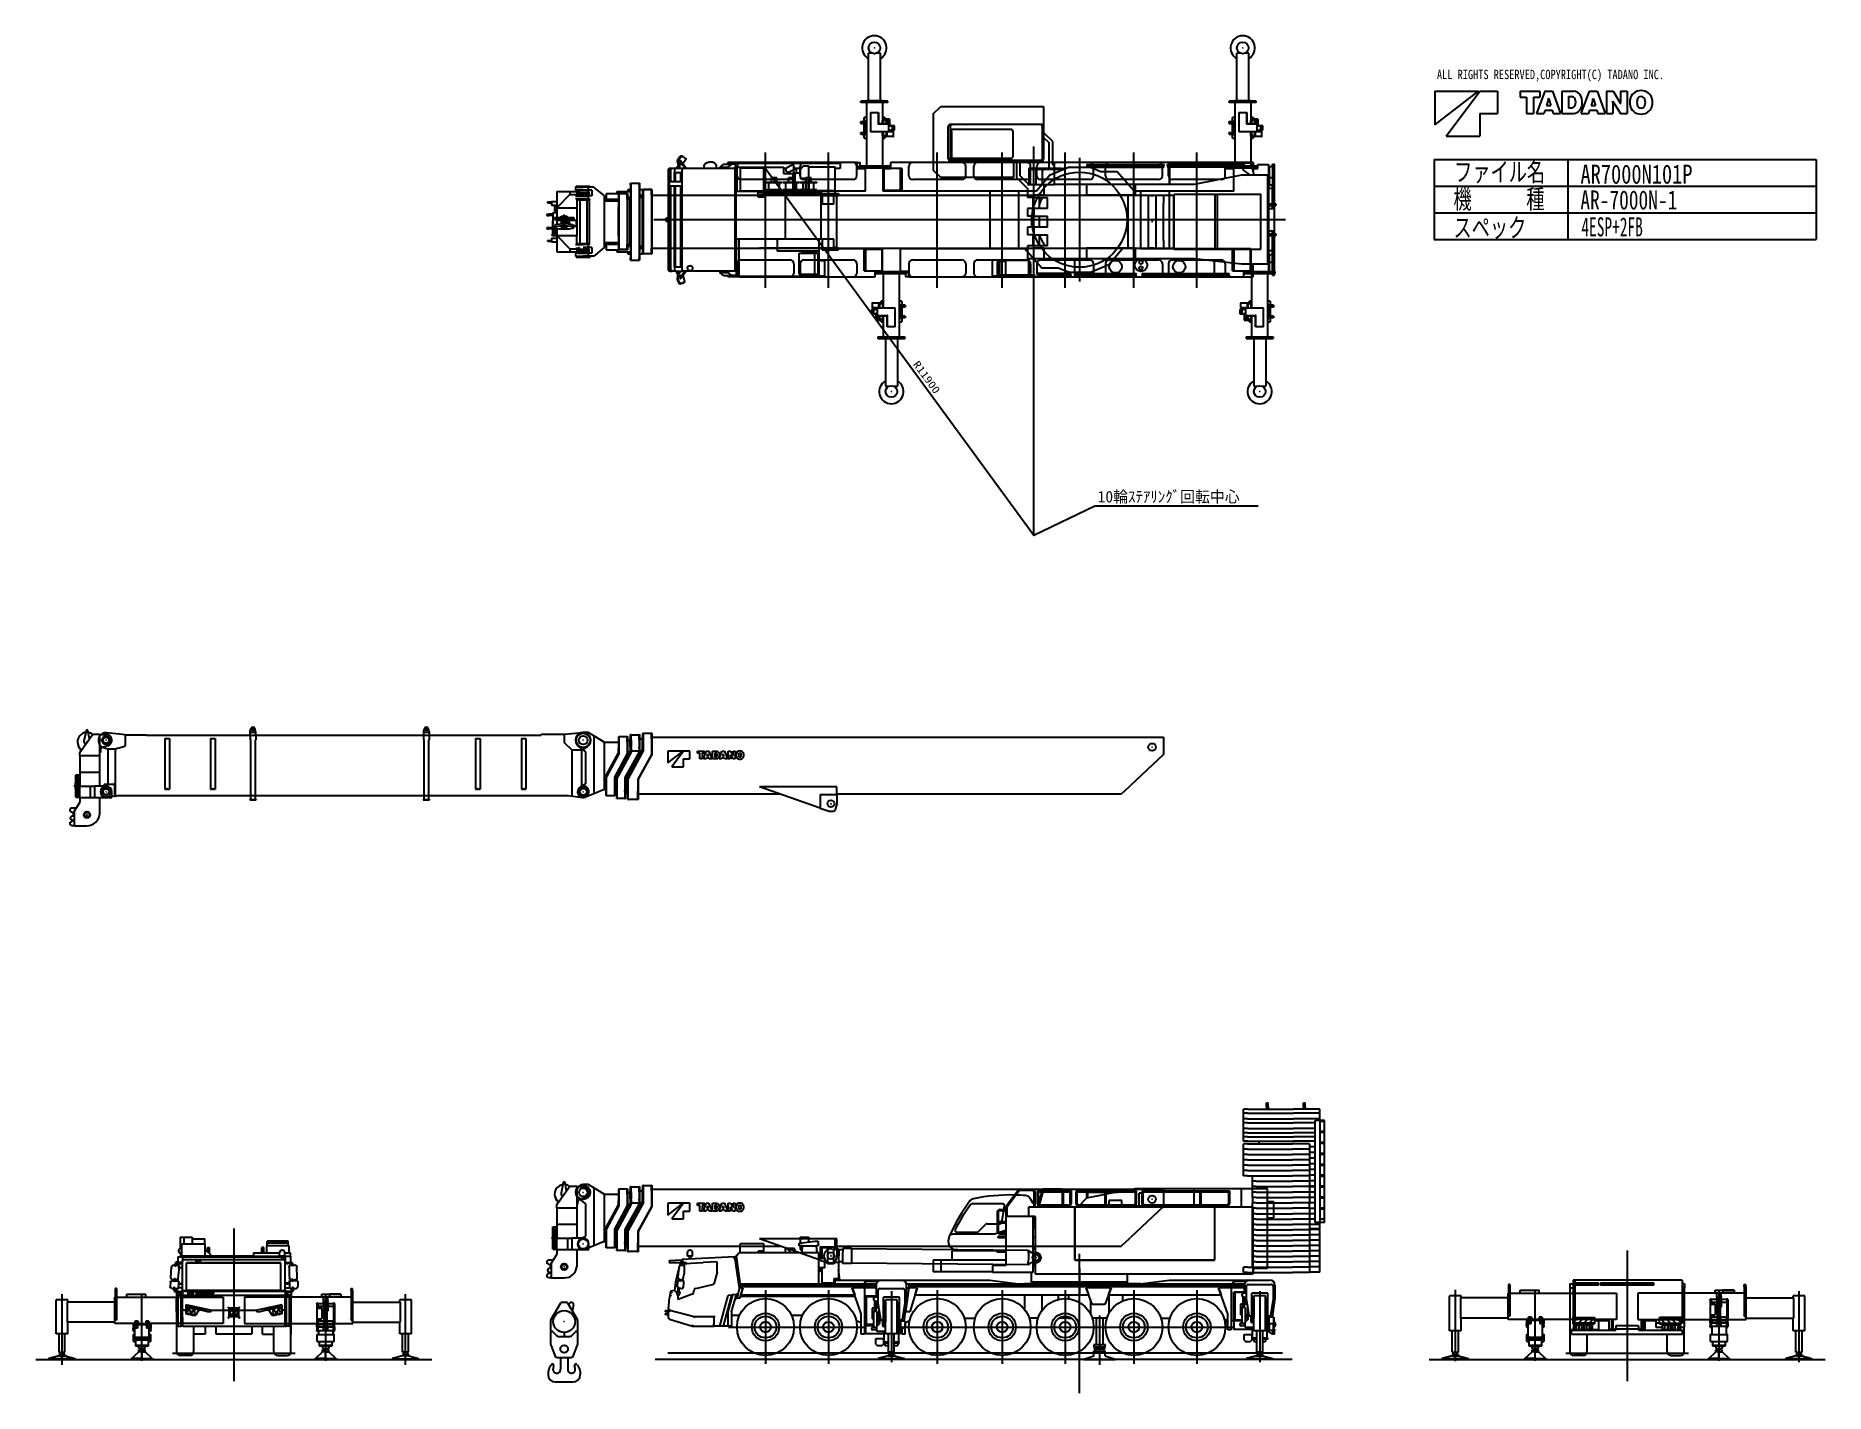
# Model space of a CAD drawing. Extents: x 17270 to 64146, y 4475 to 40036.
import ezdxf

# ---------------------------------------------------------------- set-up
doc = ezdxf.new("R2010")
doc.units = 0
doc.header["$PDMODE"] = 35
doc.layers.get('0').update_dxf_attribs({"linetype": 'CONTINUOUS'})

msp = doc.modelspace()

# ---------------------------------------------------------------- texts
at = {"color": 7, "linetype": 'Continuous', "attachment_point": 1}
for s, insert, char_height in [('\\W0.811283;\\A1;ALL RIGHTS RESERVED,COPYRIGHT(C) TADANO INC.', (53975, 39145), 245), ('\\W0.733334;\\A1;ファイル名', (54425, 36721), 500), ('\\W0.784308;\\A1;AR7000N101P', (57735, 36661), 500), ('\\W0.733334;\\A1;機\u3000\u3000\u3000種', (54409, 36008), 500), ('\\W0.746332;\\A1;AR-7000N-1', (57732, 35985), 500), ('\\W0.733334;\\A1;スペック', (54409, 35261), 500), ('\\W0.592000;\\A1;4ESP+2FB', (57758, 35280), 500), ('\\A1;10輪ｽﾃｱﾘﾝｸﾞ回転中心', (45084, 28112), 300)]:
    msp.add_mtext(s, dxfattribs=dict(at, insert=insert, char_height=char_height))
at = {"color": 7, "linetype": 'Continuous', "insert": (40399, 31546), "char_height": 200, "attachment_point": 1, "rotation": 306.18, "line_spacing_factor": 0.794286}
msp.add_mtext('\\W1.200000;\\A1;R11900', dxfattribs=at)

# ---------------------------------------------------------------- linework, layer by layer
at = {"color": 130, "linetype": 'Continuous'}
for p, q in [((39081, 38337), (39081, 39577)), ((39179, 39577), (39081, 39577)), ((39396, 39577), (39298, 39577)), ((39396, 38337), (39396, 39577)), ((48731, 38337), (48731, 39577)), ((48829, 39577), (48731, 39577)), ((49046, 39577), (48948, 39577)), ((49046, 38337), (49046, 39577)), ((38886, 38287), (38886, 38327)), ((38936, 38327), (38886, 38327)), ((38936, 38287), (38886, 38287)), ((39540, 38327), (38936, 38327)), ((39540, 38287), (38936, 38287)), ((39028, 38337), (39028, 38327)), ((39028, 38337), (39448, 38337)), ((39028, 38287), (39028, 36627)), ((39138, 38023), (39338, 38023)), ((39138, 38023), (39138, 37523)), ((39338, 38023), (39338, 37733)), ((39338, 38023), (39348, 38023)), ((39348, 38023), (39348, 37743)), ((39448, 38337), (39448, 38327)), ((39448, 38287), (39448, 37733)), ((39590, 38327), (39540, 38327)), ((39590, 38287), (39540, 38287)), ((39590, 38287), (39590, 38327)), ((48536, 38287), (48536, 38327)), ((48586, 38327), (48536, 38327)), ((48586, 38287), (48536, 38287)), ((49190, 38327), (48586, 38327)), ((49190, 38287), (48586, 38287)), ((48678, 38337), (48678, 38327)), ((48678, 38337), (49098, 38337)), ((48678, 38287), (48678, 36627)), ((48788, 38023), (48988, 38023)), ((48788, 38023), (48788, 37523)), ((48988, 38023), (48988, 37733)), ((48988, 38023), (48998, 38023)), ((48998, 38023), (48998, 37743)), ((49098, 38337), (49098, 38327)), ((49098, 38287), (49098, 37733)), ((49240, 38327), (49190, 38327)), ((49240, 38287), (49190, 38287)), ((49240, 38287), (49240, 38327)), ((38881, 37740), (38881, 37791)), ((38881, 37791), (39001, 37791)), ((38881, 37740), (39001, 37740)), ((38881, 37455), (38881, 37505)), ((38881, 37505), (39001, 37505)), ((38968, 37791), (38968, 37893)), ((39028, 37893), (38968, 37893)), ((38968, 37505), (38968, 37740)), ((39028, 37807), (39001, 37807)), ((39001, 37807), (39001, 37791)), ((39001, 37724), (39001, 37740)), ((39001, 37724), (39001, 37520)), ((39028, 37724), (39001, 37724)), ((39001, 37505), (39001, 37520)), ((39028, 37520), (39001, 37520)), ((39613, 37523), (39138, 37523)), ((39613, 37723), (39348, 37723)), ((39613, 37733), (39358, 37733)), ((39508, 37893), (39448, 37893)), ((39473, 37851), (39448, 37851)), ((39473, 37826), (39448, 37826)), ((39475, 37823), (39448, 37823)), ((39448, 37523), (39448, 36627)), ((39451, 37733), (39451, 37823)), ((39451, 37423), (39451, 37523)), ((39488, 37851), (39473, 37851)), ((39473, 37851), (39473, 37826)), ((39488, 37826), (39473, 37826)), ((39475, 37733), (39475, 37826)), ((39475, 37420), (39475, 37523)), ((39488, 37851), (39538, 37851)), ((39488, 37826), (39538, 37826)), ((39508, 37893), (39508, 37851)), ((39553, 37851), (39538, 37851)), ((39553, 37826), (39538, 37826)), ((39551, 37733), (39551, 37826)), ((39551, 37420), (39551, 37523)), ((39553, 37851), (39553, 37826)), ((39561, 37851), (39553, 37851)), ((39553, 37733), (39553, 37826)), ((39561, 37826), (39553, 37826)), ((39553, 37420), (39553, 37523)), ((39618, 37851), (39561, 37851)), ((39618, 37826), (39561, 37826)), ((39563, 37523), (39563, 37394)), ((39603, 37733), (39603, 37826)), ((39613, 37733), (39613, 37723)), ((39613, 37523), (39613, 37723)), ((39613, 37681), (39668, 37681)), ((39613, 37565), (39668, 37565)), ((39613, 37524), (39733, 37524)), ((39625, 37851), (39618, 37851)), ((39625, 37826), (39618, 37826)), ((39625, 37851), (39625, 37826)), ((39643, 37847), (39625, 37847)), ((39643, 37681), (39643, 37847)), ((39643, 37524), (39643, 37565)), ((39728, 37681), (39668, 37681)), ((39728, 37565), (39668, 37565)), ((39708, 37565), (39708, 37681)), ((39763, 37681), (39728, 37681)), ((39763, 37565), (39728, 37565)), ((39740, 37400), (39740, 37517)), ((39763, 37565), (39763, 37681)), ((48531, 37740), (48531, 37791)), ((48531, 37791), (48651, 37791)), ((48531, 37740), (48651, 37740)), ((48531, 37455), (48531, 37505)), ((48531, 37505), (48651, 37505)), ((48619, 37791), (48619, 37893)), ((48678, 37893), (48619, 37893)), ((48619, 37505), (48619, 37740)), ((48678, 37807), (48651, 37807)), ((48651, 37807), (48651, 37791)), ((48651, 37724), (48651, 37740)), ((48651, 37724), (48651, 37520)), ((48678, 37724), (48651, 37724)), ((48651, 37505), (48651, 37520)), ((48678, 37520), (48651, 37520)), ((49263, 37523), (48788, 37523)), ((49263, 37723), (48998, 37723)), ((49263, 37733), (49008, 37733)), ((49158, 37893), (49098, 37893)), ((49123, 37851), (49098, 37851)), ((49123, 37826), (49098, 37826)), ((49125, 37823), (49098, 37823)), ((49098, 37523), (49098, 36627)), ((49101, 37733), (49101, 37823)), ((49101, 37423), (49101, 37523)), ((49138, 37851), (49123, 37851)), ((49123, 37851), (49123, 37826)), ((49138, 37826), (49123, 37826)), ((49125, 37733), (49125, 37826)), ((49125, 37420), (49125, 37523)), ((49138, 37851), (49188, 37851)), ((49138, 37826), (49188, 37826)), ((49158, 37893), (49158, 37851)), ((49203, 37851), (49188, 37851)), ((49203, 37826), (49188, 37826)), ((49201, 37733), (49201, 37826)), ((49201, 37420), (49201, 37523)), ((49203, 37851), (49203, 37826)), ((49211, 37851), (49203, 37851)), ((49203, 37733), (49203, 37826)), ((49211, 37826), (49203, 37826)), ((49203, 37420), (49203, 37523)), ((49268, 37851), (49211, 37851)), ((49268, 37826), (49211, 37826)), ((49213, 37523), (49213, 37394)), ((49253, 37733), (49253, 37826)), ((49263, 37733), (49263, 37723)), ((49263, 37523), (49263, 37723)), ((49263, 37681), (49318, 37681)), ((49263, 37565), (49318, 37565)), ((49263, 37524), (49383, 37524)), ((49275, 37851), (49268, 37851)), ((49275, 37826), (49268, 37826)), ((49275, 37851), (49275, 37826)), ((49293, 37847), (49275, 37847)), ((49293, 37681), (49293, 37847)), ((49293, 37524), (49293, 37565)), ((49378, 37681), (49318, 37681)), ((49378, 37565), (49318, 37565)), ((49358, 37565), (49358, 37681)), ((49413, 37681), (49378, 37681)), ((49413, 37565), (49378, 37565)), ((49390, 37400), (49390, 37517)), ((49413, 37565), (49413, 37681)), ((38881, 37455), (39001, 37455)), ((38968, 37353), (38968, 37455)), ((38968, 37353), (39028, 37353)), ((39001, 37455), (39001, 37439)), ((39028, 37439), (39001, 37439)), ((39451, 37423), (39448, 37423)), ((39448, 37420), (39473, 37420)), ((39473, 37395), (39448, 37395)), ((39448, 37353), (39508, 37353)), ((39451, 37423), (39475, 37423)), ((39473, 37420), (39473, 37395)), ((39473, 37420), (39553, 37420)), ((39488, 37395), (39473, 37395)), ((39488, 37395), (39538, 37395)), ((39508, 37395), (39508, 37353)), ((39553, 37395), (39538, 37395)), ((39563, 37420), (39553, 37420)), ((39553, 37420), (39553, 37395)), ((39561, 37395), (39553, 37395)), ((39563, 37395), (39561, 37395)), ((39733, 37394), (39563, 37394)), ((48531, 37455), (48651, 37455)), ((48619, 37354), (48619, 37455)), ((48619, 37354), (48678, 37354)), ((48651, 37455), (48651, 37439)), ((48678, 37439), (48651, 37439)), ((49101, 37423), (49098, 37423)), ((49098, 37420), (49123, 37420)), ((49123, 37395), (49098, 37395)), ((49098, 37354), (49158, 37354)), ((49101, 37423), (49125, 37423)), ((49123, 37420), (49123, 37395)), ((49123, 37420), (49203, 37420)), ((49138, 37395), (49123, 37395)), ((49138, 37395), (49188, 37395)), ((49158, 37395), (49158, 37354)), ((49203, 37395), (49188, 37395)), ((49213, 37420), (49203, 37420)), ((49203, 37420), (49203, 37395)), ((49211, 37395), (49203, 37395)), ((49213, 37395), (49211, 37395)), ((49383, 37394), (49213, 37394)), ((39473, 32911), (39473, 33807)), ((39893, 32147), (39893, 33807)), ((49123, 32911), (49123, 33807)), ((49543, 32147), (49543, 33807)), ((39158, 32869), (39193, 32869)), ((39158, 32869), (39158, 32753)), ((39182, 33034), (39182, 32917)), ((39188, 33041), (39358, 33041)), ((39308, 32911), (39188, 32911)), ((39193, 32869), (39213, 32869)), ((39213, 32869), (39213, 32753)), ((39213, 32869), (39254, 32869)), ((39308, 32869), (39254, 32869)), ((39278, 32911), (39278, 32869)), ((39308, 32911), (39308, 32711)), ((39308, 32911), (39783, 32911)), ((39358, 32911), (39358, 33041)), ((39358, 33039), (39361, 33039)), ((39358, 33014), (39361, 33014)), ((39361, 33039), (39368, 33039)), ((39368, 33014), (39361, 33014)), ((39368, 33039), (39383, 33039)), ((39368, 33014), (39368, 33039)), ((39368, 33014), (39368, 32911)), ((39383, 33014), (39368, 33014)), ((39370, 33014), (39370, 32911)), ((39433, 33039), (39383, 33039)), ((39433, 33014), (39383, 33014)), ((39413, 33039), (39413, 33081)), ((39473, 33081), (39413, 33081)), ((39433, 33039), (39448, 33039)), ((39448, 33014), (39433, 33014)), ((39446, 33014), (39446, 32911)), ((39446, 33011), (39473, 33011)), ((39448, 33039), (39473, 33039)), ((39448, 33014), (39448, 33039)), ((39473, 33014), (39448, 33014)), ((39471, 33011), (39471, 32911)), ((39783, 32411), (39783, 32911)), ((39953, 33081), (39893, 33081)), ((39893, 32995), (39921, 32995)), ((39893, 32914), (39921, 32914)), ((39921, 32979), (39921, 32995)), ((40041, 32979), (39921, 32979)), ((39921, 32929), (39921, 32914)), ((40041, 32929), (39921, 32929)), ((39921, 32710), (39921, 32914)), ((39953, 33081), (39953, 32979)), ((39953, 32929), (39953, 32694)), ((40041, 32979), (40041, 32929)), ((48808, 32869), (48843, 32869)), ((48808, 32869), (48808, 32753)), ((48832, 33034), (48832, 32917)), ((48838, 33041), (49008, 33041)), ((48958, 32911), (48838, 32911)), ((48843, 32869), (48863, 32869)), ((48863, 32869), (48863, 32753)), ((48863, 32869), (48904, 32869)), ((48958, 32869), (48904, 32869)), ((48928, 32911), (48928, 32869)), ((48958, 32911), (48958, 32711)), ((48958, 32911), (49433, 32911)), ((49008, 32911), (49008, 33041)), ((49008, 33039), (49011, 33039)), ((49008, 33014), (49011, 33014)), ((49011, 33039), (49018, 33039)), ((49018, 33014), (49011, 33014)), ((49018, 33039), (49033, 33039)), ((49018, 33014), (49018, 33039)), ((49018, 33014), (49018, 32911)), ((49033, 33014), (49018, 33014)), ((49020, 33014), (49020, 32911)), ((49083, 33039), (49033, 33039)), ((49083, 33014), (49033, 33014)), ((49064, 33039), (49064, 33081)), ((49123, 33081), (49064, 33081)), ((49083, 33039), (49098, 33039)), ((49098, 33014), (49083, 33014)), ((49096, 33014), (49096, 32911)), ((49096, 33011), (49123, 33011)), ((49098, 33039), (49123, 33039)), ((49098, 33014), (49098, 33039)), ((49123, 33014), (49098, 33014)), ((49121, 33011), (49121, 32911)), ((49433, 32411), (49433, 32911)), ((49603, 33081), (49543, 33081)), ((49543, 32995), (49571, 32995)), ((49543, 32914), (49571, 32914)), ((49571, 32979), (49571, 32995)), ((49691, 32979), (49571, 32979)), ((49571, 32929), (49571, 32914)), ((49691, 32929), (49571, 32929)), ((49571, 32710), (49571, 32914)), ((49603, 33081), (49603, 32979)), ((49603, 32929), (49603, 32694)), ((49691, 32979), (49691, 32929)), ((39158, 32753), (39193, 32753)), ((39193, 32753), (39213, 32753)), ((39213, 32753), (39254, 32753)), ((39308, 32753), (39254, 32753)), ((39278, 32753), (39278, 32587)), ((39278, 32587), (39296, 32587)), ((39296, 32583), (39296, 32608)), ((39296, 32608), (39304, 32608)), ((39296, 32583), (39304, 32583)), ((39304, 32608), (39368, 32608)), ((39304, 32583), (39361, 32583)), ((39308, 32711), (39573, 32711)), ((39308, 32701), (39308, 32711)), ((39308, 32701), (39563, 32701)), ((39318, 32701), (39318, 32608)), ((39361, 32583), (39368, 32583)), ((39368, 32701), (39368, 32608)), ((39368, 32583), (39368, 32608)), ((39368, 32608), (39448, 32608)), ((39368, 32583), (39383, 32583)), ((39370, 32701), (39370, 32608)), ((39433, 32583), (39383, 32583)), ((39413, 32541), (39413, 32583)), ((39413, 32541), (39473, 32541)), ((39433, 32583), (39448, 32583)), ((39446, 32701), (39446, 32608)), ((39471, 32611), (39446, 32611)), ((39448, 32583), (39448, 32608)), ((39448, 32608), (39473, 32608)), ((39448, 32583), (39473, 32583)), ((39471, 32701), (39471, 32611)), ((39471, 32611), (39473, 32611)), ((39473, 32147), (39473, 32701)), ((39573, 32411), (39573, 32691)), ((39583, 32411), (39573, 32411)), ((39583, 32411), (39583, 32701)), ((39783, 32411), (39583, 32411)), ((39893, 32710), (39921, 32710)), ((39893, 32627), (39921, 32627)), ((39893, 32541), (39953, 32541)), ((39921, 32710), (39921, 32694)), ((40041, 32694), (39921, 32694)), ((39921, 32627), (39921, 32643)), ((40041, 32643), (39921, 32643)), ((39953, 32643), (39953, 32541)), ((40041, 32694), (40041, 32643)), ((48808, 32753), (48843, 32753)), ((48843, 32753), (48863, 32753)), ((48863, 32753), (48904, 32753)), ((48958, 32753), (48904, 32753)), ((48928, 32753), (48928, 32587)), ((48928, 32587), (48946, 32587)), ((48946, 32583), (48946, 32608)), ((48946, 32608), (48954, 32608)), ((48946, 32583), (48954, 32583)), ((48954, 32608), (49018, 32608)), ((48954, 32583), (49011, 32583)), ((48958, 32711), (49223, 32711)), ((48958, 32701), (48958, 32711)), ((48958, 32701), (49213, 32701)), ((48968, 32701), (48968, 32608)), ((49011, 32583), (49018, 32583)), ((49018, 32701), (49018, 32608)), ((49018, 32583), (49018, 32608)), ((49018, 32608), (49098, 32608)), ((49018, 32583), (49033, 32583)), ((49020, 32701), (49020, 32608)), ((49083, 32583), (49033, 32583)), ((49064, 32542), (49064, 32583)), ((49064, 32542), (49123, 32542)), ((49083, 32583), (49098, 32583)), ((49096, 32701), (49096, 32608)), ((49121, 32611), (49096, 32611)), ((49098, 32583), (49098, 32608)), ((49098, 32608), (49123, 32608)), ((49098, 32583), (49123, 32583)), ((49121, 32701), (49121, 32611)), ((49121, 32611), (49123, 32611)), ((49123, 32147), (49123, 32701)), ((49223, 32411), (49223, 32691)), ((49233, 32411), (49223, 32411)), ((49233, 32411), (49233, 32701)), ((49433, 32411), (49233, 32411)), ((49543, 32710), (49571, 32710)), ((49543, 32627), (49571, 32627)), ((49543, 32542), (49603, 32542)), ((49571, 32710), (49571, 32694)), ((49691, 32694), (49571, 32694)), ((49571, 32627), (49571, 32643)), ((49691, 32643), (49571, 32643)), ((49603, 32643), (49603, 32542)), ((49691, 32694), (49691, 32643)), ((39331, 32147), (39381, 32147)), ((39331, 32147), (39331, 32107)), ((39331, 32107), (39381, 32107)), ((39381, 32147), (39985, 32147)), ((39381, 32107), (39985, 32107)), ((39473, 32097), (39473, 32107)), ((39893, 32097), (39473, 32097)), ((39526, 32097), (39526, 30857)), ((39841, 32097), (39841, 30857)), ((39893, 32097), (39893, 32107)), ((39985, 32147), (40035, 32147)), ((39985, 32107), (40035, 32107)), ((40035, 32147), (40035, 32107)), ((48981, 32147), (48981, 32107)), ((48981, 32147), (49031, 32147)), ((48981, 32107), (49031, 32107)), ((49031, 32147), (49635, 32147)), ((49031, 32107), (49635, 32107)), ((49123, 32097), (49123, 32107)), ((49543, 32097), (49123, 32097)), ((49176, 32097), (49176, 30857)), ((49491, 32097), (49491, 30857)), ((49543, 32097), (49543, 32107)), ((49635, 32147), (49685, 32147)), ((49635, 32107), (49685, 32107)), ((49685, 32147), (49685, 32107)), ((39526, 30857), (39624, 30857)), ((39743, 30857), (39841, 30857)), ((49176, 30857), (49274, 30857)), ((49393, 30857), (49491, 30857)), ((17957, 5222), (17957, 7071)), ((19347, 7216), (19347, 7166)), ((19387, 7216), (19347, 7216)), ((19347, 7166), (19347, 6841)), ((19387, 7216), (19387, 7166)), ((19387, 7166), (19387, 6841)), ((19651, 7068), (20151, 7068)), ((19651, 6991), (19651, 7068)), ((20151, 6991), (20151, 7068)), ((24763, 7068), (24963, 7068)), ((24763, 6991), (24763, 7068)), ((24963, 7068), (24963, 7003)), ((24973, 7068), (24963, 7068)), ((25263, 7068), (24973, 7068)), ((25263, 7068), (25263, 7003)), ((25527, 7216), (25567, 7216)), ((25527, 7166), (25527, 7216)), ((25527, 7166), (25527, 6841)), ((25567, 7166), (25567, 7216)), ((25567, 7166), (25567, 6841)), ((26957, 5222), (26957, 7071)), ((39308, 7068), (39308, 7003)), ((39308, 7068), (39331, 7068)), ((39331, 7166), (39331, 6841)), ((39381, 7216), (39985, 7216)), ((40035, 7166), (40035, 6841)), ((48958, 7098), (48904, 7093)), ((48958, 7175), (48958, 7110)), ((48958, 7175), (48981, 7175)), ((48958, 7098), (48958, 7110)), ((48958, 7110), (48981, 7110)), ((48958, 7098), (48981, 7098)), ((48981, 7273), (48981, 6948)), ((49031, 7323), (49635, 7323)), ((49123, 6404), (49123, 7098)), ((49543, 7098), (49123, 7098)), ((49543, 6404), (49543, 7098)), ((49685, 7273), (49685, 6948)), ((54457, 5311), (54457, 7180)), ((55837, 7098), (55847, 7098)), ((55837, 6404), (55837, 7098)), ((55847, 7323), (55847, 7273)), ((55887, 7323), (55847, 7323)), ((55847, 7273), (55847, 6948)), ((55887, 7323), (55887, 7273)), ((55887, 7273), (55887, 6948)), ((55887, 7098), (58679, 7098)), ((56151, 7175), (56651, 7175)), ((56151, 7098), (56151, 7175)), ((56651, 7098), (56651, 7175)), ((58679, 7098), (58679, 6404)), ((59235, 7098), (59235, 6404)), ((62027, 7098), (59235, 7098)), ((61263, 7175), (61463, 7175)), ((61263, 7098), (61263, 7175)), ((61305, 7098), (61305, 7093)), ((61305, 7008), (61305, 7093)), ((61421, 7098), (61421, 7093)), ((61421, 7008), (61421, 7093)), ((61463, 7175), (61463, 7110)), ((61473, 7175), (61463, 7175)), ((61473, 7110), (61463, 7110)), ((61763, 7175), (61473, 7175)), ((61473, 7098), (61473, 7110)), ((61483, 7110), (61473, 7110)), ((61763, 7110), (61483, 7110)), ((61763, 7175), (61763, 7110)), ((61763, 7098), (61763, 7110)), ((62027, 7323), (62067, 7323)), ((62027, 7273), (62027, 7323)), ((62027, 7273), (62027, 6948)), ((62067, 7273), (62067, 7323)), ((62067, 7273), (62067, 6948)), ((62077, 7098), (62067, 7098)), ((62077, 6404), (62077, 7098)), ((17804, 6029), (17804, 6917)), ((17957, 6917), (17804, 6917)), ((18109, 6917), (17957, 6917)), ((19337, 6864), (18097, 6864)), ((18097, 6337), (18097, 6864)), ((18109, 6864), (18109, 6917)), ((19337, 6991), (19347, 6991)), ((19337, 6297), (19337, 6991)), ((19347, 6841), (19347, 6403)), ((19387, 6841), (19347, 6841)), ((19387, 6991), (22179, 6991)), ((19387, 6841), (19387, 6403)), ((22179, 6991), (22179, 6297)), ((24763, 6991), (22735, 6991)), ((22735, 6991), (22735, 6297)), ((24633, 6699), (24633, 6420)), ((24640, 6699), (24633, 6699)), ((24660, 6831), (24635, 6831)), ((24635, 6816), (24635, 6831)), ((24635, 6816), (24635, 6699)), ((24640, 6699), (24757, 6699)), ((24660, 6831), (24660, 6699)), ((24660, 6829), (24805, 6829)), ((24660, 6753), (24805, 6753)), ((24763, 6699), (24757, 6699)), ((25527, 6991), (24763, 6991)), ((24763, 6699), (24763, 6420)), ((24805, 6991), (24805, 6986)), ((24805, 6901), (24805, 6986)), ((24805, 6901), (24805, 6877)), ((24805, 6814), (24805, 6877)), ((24805, 6814), (24805, 6625)), ((24805, 6625), (24845, 6625)), ((24820, 6201), (24820, 6612)), ((24863, 6612), (24820, 6612)), ((24845, 6612), (24845, 6890)), ((24905, 6612), (24863, 6612)), ((24880, 6612), (24880, 6890)), ((24880, 6625), (24921, 6625)), ((24905, 6201), (24905, 6612)), ((24921, 6991), (24921, 6986)), ((24921, 6901), (24921, 6986)), ((24921, 6901), (24921, 6877)), ((24921, 6814), (24921, 6877)), ((24921, 6829), (25066, 6829)), ((24921, 6814), (24921, 6625)), ((24921, 6753), (25066, 6753)), ((24973, 7003), (24963, 7003)), ((24973, 6991), (24973, 7003)), ((24983, 7003), (24973, 7003)), ((25263, 7003), (24983, 7003)), ((25091, 6831), (25066, 6831)), ((25066, 6816), (25066, 6831)), ((25066, 6816), (25066, 6303)), ((25091, 6816), (25091, 6831)), ((25091, 6816), (25091, 6303)), ((25263, 6991), (25263, 7003)), ((25527, 6841), (25567, 6841)), ((25527, 6841), (25527, 6403)), ((25577, 6991), (25567, 6991)), ((25567, 6841), (25567, 6403)), ((25577, 6297), (25577, 6991)), ((25577, 6864), (26817, 6864)), ((26804, 6864), (26804, 6917)), ((26957, 6917), (26804, 6917)), ((26817, 6864), (26817, 6337)), ((27109, 6917), (26957, 6917)), ((27109, 6029), (27109, 6917)), ((39188, 6699), (39182, 6699)), ((39182, 6699), (39182, 6420)), ((39241, 6699), (39188, 6699)), ((39216, 6612), (39216, 6201)), ((39301, 6612), (39216, 6612)), ((39237, 6901), (39283, 6877)), ((39241, 6899), (39241, 6612)), ((39308, 6991), (39254, 6986)), ((39276, 6881), (39276, 6612)), ((39353, 6699), (39276, 6699)), ((39301, 6612), (39301, 6225)), ((39308, 6991), (39308, 7003)), ((39308, 7003), (39331, 7003)), ((39308, 6991), (39331, 6991)), ((39331, 6841), (39399, 6403)), ((39332, 6814), (39340, 6784)), ((39358, 6666), (39358, 6420)), ((39368, 6601), (39368, 6303)), ((39473, 6297), (39473, 6991)), ((39893, 6991), (39473, 6991)), ((39526, 6864), (39531, 6864)), ((39526, 6864), (39526, 6337)), ((39835, 6917), (39531, 6917)), ((39531, 6029), (39531, 6917)), ((39835, 6029), (39835, 6917)), ((39835, 6864), (39841, 6864)), ((39841, 6337), (39841, 6864)), ((39893, 6297), (39893, 6991)), ((40035, 6841), (39968, 6403)), ((48838, 6806), (48832, 6806)), ((48832, 6806), (48832, 6527)), ((48891, 6806), (48838, 6806)), ((48866, 6719), (48866, 6308)), ((48951, 6719), (48866, 6719)), ((48887, 7008), (48933, 6984)), ((48891, 7006), (48891, 6719)), ((48926, 6988), (48926, 6719)), ((49003, 6806), (48926, 6806)), ((48951, 6719), (48951, 6332)), ((48981, 6948), (49049, 6510)), ((48982, 6921), (48990, 6891)), ((49008, 6773), (49008, 6527)), ((49018, 6708), (49018, 6410)), ((49176, 6971), (49181, 6971)), ((49176, 6971), (49176, 6444)), ((49485, 7024), (49181, 7024)), ((49181, 6106), (49181, 7024)), ((49485, 6106), (49485, 7024)), ((49485, 6971), (49491, 6971)), ((49491, 6444), (49491, 6971)), ((49685, 6948), (49618, 6510)), ((54304, 6106), (54304, 7024)), ((54457, 7024), (54304, 7024)), ((54609, 7024), (54457, 7024)), ((55837, 6971), (54597, 6971)), ((54597, 6444), (54597, 6971)), ((54609, 6971), (54609, 7024)), ((55847, 6948), (55847, 6510)), ((55887, 6948), (55847, 6948)), ((55887, 6948), (55887, 6510)), ((61133, 6806), (61133, 6527)), ((61140, 6806), (61133, 6806)), ((61160, 6938), (61135, 6938)), ((61135, 6923), (61135, 6938)), ((61135, 6923), (61135, 6806)), ((61140, 6806), (61257, 6806)), ((61160, 6938), (61160, 6806)), ((61160, 6936), (61305, 6936)), ((61160, 6860), (61305, 6860)), ((61263, 6806), (61257, 6806)), ((61263, 6806), (61263, 6527)), ((61305, 7008), (61305, 6984)), ((61305, 6921), (61305, 6984)), ((61305, 6921), (61305, 6732)), ((61305, 6732), (61345, 6732)), ((61320, 6308), (61320, 6719)), ((61363, 6719), (61320, 6719)), ((61345, 6719), (61345, 6997)), ((61405, 6719), (61363, 6719)), ((61380, 6719), (61380, 6997)), ((61380, 6732), (61421, 6732)), ((61405, 6308), (61405, 6719)), ((61421, 7008), (61421, 6984)), ((61421, 6921), (61421, 6984)), ((61421, 6936), (61566, 6936)), ((61421, 6921), (61421, 6732)), ((61421, 6860), (61566, 6860)), ((61591, 6938), (61566, 6938)), ((61566, 6923), (61566, 6938)), ((61566, 6923), (61566, 6410)), ((61591, 6923), (61591, 6938)), ((61591, 6923), (61591, 6410)), ((62027, 6948), (62067, 6948)), ((62027, 6948), (62027, 6510)), ((62067, 6948), (62067, 6510)), ((62077, 6971), (63317, 6971)), ((63304, 6971), (63304, 7024)), ((63457, 7024), (63304, 7024)), ((63317, 6971), (63317, 6444)), ((63609, 7024), (63457, 7024)), ((63609, 6106), (63609, 7024)), ((19337, 6337), (18097, 6337)), ((18109, 6029), (18109, 6337)), ((19867, 6297), (19337, 6297)), ((19347, 6403), (19347, 6386)), ((19387, 6386), (19347, 6386)), ((19387, 6403), (19387, 6386)), ((19823, 6297), (19823, 6247)), ((19823, 6247), (19823, 6222)), ((19823, 6222), (19823, 6182)), ((19823, 6222), (19848, 6222)), ((19823, 6142), (19823, 6182)), ((19823, 6142), (19823, 6102)), ((19848, 6102), (19823, 6102)), ((19848, 6297), (19848, 6247)), ((19848, 6247), (19848, 6222)), ((19848, 6222), (19848, 6102)), ((19861, 6212), (19848, 6212)), ((19861, 6122), (19848, 6122)), ((19851, 6272), (19851, 6297)), ((19867, 6272), (19851, 6272)), ((19867, 6361), (19867, 6181)), ((19867, 6361), (19883, 6361)), ((19867, 6181), (19883, 6181)), ((19934, 6361), (19883, 6361)), ((19883, 6361), (19883, 6181)), ((19934, 6181), (19883, 6181)), ((19934, 6361), (19934, 6181)), ((19950, 6361), (19934, 6361)), ((19934, 6279), (20169, 6279)), ((20169, 6272), (19934, 6272)), ((19950, 6361), (19950, 6304)), ((19950, 6304), (20154, 6304)), ((20169, 6361), (20154, 6361)), ((20154, 6361), (20154, 6304)), ((20219, 6361), (20169, 6361)), ((20169, 6361), (20169, 6181)), ((20219, 6181), (20169, 6181)), ((20219, 6361), (20235, 6361)), ((20219, 6361), (20219, 6181)), ((20219, 6181), (20235, 6181)), ((20235, 6361), (20235, 6181)), ((22179, 6297), (20235, 6297)), ((20251, 6272), (20235, 6272)), ((20254, 6212), (20241, 6212)), ((20254, 6122), (20241, 6122)), ((20251, 6272), (20251, 6297)), ((20254, 6297), (20254, 6247)), ((20254, 6222), (20254, 6247)), ((20254, 6222), (20279, 6222)), ((20254, 6182), (20254, 6222)), ((20254, 6142), (20254, 6182)), ((20254, 6102), (20254, 6142)), ((20279, 6102), (20254, 6102)), ((20279, 6297), (20279, 6247)), ((20279, 6247), (20279, 6222)), ((20279, 6222), (20279, 6182)), ((20279, 6142), (20279, 6182)), ((20279, 6142), (20279, 6102)), ((22735, 6297), (24635, 6297)), ((24640, 6420), (24633, 6420)), ((24635, 6420), (24635, 6303)), ((24635, 6286), (24635, 6303)), ((24635, 6228), (24635, 6286)), ((24635, 6211), (24635, 6228)), ((24635, 6211), (24635, 6127)), ((24635, 6102), (24635, 6127)), ((24635, 6102), (24660, 6102)), ((24640, 6420), (24757, 6420)), ((24660, 6420), (24660, 6303)), ((24660, 6303), (24660, 6286)), ((24660, 6297), (24663, 6297)), ((24660, 6228), (24660, 6286)), ((24660, 6228), (24660, 6102)), ((24660, 6212), (24820, 6212)), ((24660, 6122), (25066, 6122)), ((24663, 6297), (24663, 6367)), ((24663, 6367), (24820, 6367)), ((24663, 6297), (24663, 6272)), ((24663, 6297), (24820, 6297)), ((24663, 6272), (24820, 6272)), ((24673, 6272), (24673, 6212)), ((24673, 6122), (24673, 6017)), ((24763, 6420), (24757, 6420)), ((24805, 6166), (24805, 6201)), ((24805, 6201), (24921, 6201)), ((24805, 6131), (24805, 6166)), ((24805, 6131), (24921, 6131)), ((24905, 6367), (25063, 6367)), ((24905, 6297), (25063, 6297)), ((24905, 6272), (25063, 6272)), ((24905, 6212), (25066, 6212)), ((24921, 6166), (24921, 6201)), ((24921, 6131), (24921, 6166)), ((25053, 6272), (25053, 6212)), ((25053, 6122), (25053, 6017)), ((25063, 6297), (25063, 6367)), ((25063, 6297), (25063, 6272)), ((25063, 6297), (25066, 6297)), ((25066, 6286), (25066, 6303)), ((25066, 6228), (25066, 6286)), ((25066, 6211), (25066, 6228)), ((25066, 6127), (25066, 6211)), ((25066, 6102), (25066, 6127)), ((25066, 6102), (25091, 6102)), ((25091, 6286), (25091, 6303)), ((25091, 6297), (25577, 6297)), ((25091, 6228), (25091, 6286)), ((25091, 6211), (25091, 6228)), ((25091, 6211), (25091, 6127)), ((25091, 6102), (25091, 6127)), ((25527, 6386), (25527, 6403)), ((25527, 6386), (25567, 6386)), ((25567, 6386), (25567, 6403)), ((25577, 6337), (26817, 6337)), ((26804, 6029), (26804, 6337)), ((39188, 6420), (39182, 6420)), ((39216, 6420), (39188, 6420)), ((39193, 6201), (39296, 6201)), ((39296, 6131), (39193, 6131)), ((39296, 6211), (39296, 6127)), ((39358, 6420), (39301, 6420)), ((39304, 6228), (39361, 6286)), ((39321, 6102), (39531, 6102)), ((39473, 6386), (39418, 6386)), ((39448, 6386), (39448, 6247)), ((39471, 6367), (39448, 6367)), ((39448, 6297), (39473, 6297)), ((39531, 6272), (39448, 6272)), ((39471, 6367), (39471, 6297)), ((39531, 6297), (39473, 6297)), ((39531, 6222), (39473, 6222)), ((39485, 6272), (39485, 6222)), ((39485, 6102), (39485, 5822)), ((39531, 6337), (39526, 6337)), ((39841, 6337), (39835, 6337)), ((39893, 6297), (39835, 6297)), ((39891, 6272), (39835, 6272)), ((39881, 5822), (39881, 6272)), ((39891, 6297), (39891, 6181)), ((39921, 6181), (39891, 6181)), ((39948, 6386), (39893, 6386)), ((39893, 6361), (39921, 6361)), ((39921, 6361), (39921, 6181)), ((40041, 6361), (39921, 6361)), ((40041, 6181), (39921, 6181)), ((40041, 6361), (40041, 6181)), ((48838, 6527), (48832, 6527)), ((48866, 6527), (48838, 6527)), ((48843, 6308), (48946, 6308)), ((48946, 6238), (48843, 6238)), ((48946, 6318), (48946, 6234)), ((49008, 6527), (48951, 6527)), ((48954, 6335), (49011, 6393)), ((48971, 6209), (49181, 6209)), ((49123, 6493), (49068, 6493)), ((49098, 6493), (49098, 6354)), ((49121, 6474), (49098, 6474)), ((49098, 6404), (49123, 6404)), ((49181, 6379), (49098, 6379)), ((49121, 6474), (49121, 6404)), ((49181, 6404), (49123, 6404)), ((49181, 6329), (49123, 6329)), ((49135, 6379), (49135, 6329)), ((49135, 6209), (49135, 5929)), ((49181, 6444), (49176, 6444)), ((49485, 6106), (49181, 6106)), ((49257, 5550), (49257, 6106)), ((49410, 5550), (49410, 6106)), ((49491, 6444), (49485, 6444)), ((49543, 6404), (49485, 6404)), ((49541, 6379), (49485, 6379)), ((49531, 5929), (49531, 6379)), ((49541, 6404), (49541, 6288)), ((49571, 6288), (49541, 6288)), ((49598, 6493), (49543, 6493)), ((49543, 6468), (49571, 6468)), ((49571, 6468), (49571, 6288)), ((49691, 6468), (49571, 6468)), ((49691, 6288), (49571, 6288)), ((49691, 6468), (49691, 6288)), ((54457, 6106), (54304, 6106)), ((54609, 6106), (54457, 6106)), ((55837, 6444), (54597, 6444)), ((54609, 6106), (54609, 6444)), ((56367, 6404), (55837, 6404)), ((55847, 6510), (55847, 6493)), ((55887, 6493), (55847, 6493)), ((55887, 6510), (55887, 6493)), ((56323, 6404), (56323, 6354)), ((56323, 6354), (56323, 6329)), ((56323, 6329), (56323, 6289)), ((56323, 6329), (56348, 6329)), ((56323, 6249), (56323, 6289)), ((56323, 6249), (56323, 6209)), ((56348, 6209), (56323, 6209)), ((56348, 6404), (56348, 6354)), ((56348, 6354), (56348, 6329)), ((56348, 6329), (56348, 6209)), ((56361, 6319), (56348, 6319)), ((56361, 6229), (56348, 6229)), ((56351, 6379), (56351, 6404)), ((56367, 6379), (56351, 6379)), ((56367, 6468), (56367, 6288)), ((56367, 6468), (56383, 6468)), ((56367, 6288), (56383, 6288)), ((56434, 6468), (56383, 6468)), ((56383, 6468), (56383, 6288)), ((56434, 6288), (56383, 6288)), ((56434, 6468), (56434, 6288)), ((56450, 6468), (56434, 6468)), ((56434, 6386), (56669, 6386)), ((56669, 6379), (56434, 6379)), ((56450, 6468), (56450, 6411)), ((56450, 6411), (56654, 6411)), ((56669, 6468), (56654, 6468)), ((56654, 6468), (56654, 6411)), ((56719, 6468), (56669, 6468)), ((56669, 6468), (56669, 6288)), ((56719, 6288), (56669, 6288)), ((56719, 6468), (56735, 6468)), ((56719, 6468), (56719, 6288)), ((56719, 6288), (56735, 6288)), ((56735, 6468), (56735, 6288)), ((58679, 6404), (56735, 6404)), ((56751, 6379), (56735, 6379)), ((56754, 6319), (56741, 6319)), ((56754, 6229), (56741, 6229)), ((56751, 6379), (56751, 6404)), ((56754, 6404), (56754, 6354)), ((56754, 6329), (56754, 6354)), ((56754, 6329), (56779, 6329)), ((56754, 6289), (56754, 6329)), ((56754, 6249), (56754, 6289)), ((56754, 6209), (56754, 6249)), ((56779, 6209), (56754, 6209)), ((56779, 6404), (56779, 6354)), ((56779, 6354), (56779, 6329)), ((56779, 6329), (56779, 6289)), ((56779, 6249), (56779, 6289)), ((56779, 6249), (56779, 6209)), ((59235, 6404), (61135, 6404)), ((61140, 6527), (61133, 6527)), ((61135, 6527), (61135, 6410)), ((61135, 6393), (61135, 6410)), ((61135, 6335), (61135, 6393)), ((61135, 6318), (61135, 6335)), ((61135, 6318), (61135, 6234)), ((61135, 6209), (61135, 6234)), ((61135, 6209), (61160, 6209)), ((61140, 6527), (61257, 6527)), ((61160, 6527), (61160, 6410)), ((61160, 6410), (61160, 6393)), ((61160, 6404), (61163, 6404)), ((61160, 6335), (61160, 6393)), ((61160, 6335), (61160, 6209)), ((61160, 6319), (61320, 6319)), ((61160, 6229), (61566, 6229)), ((61163, 6404), (61163, 6474)), ((61163, 6474), (61320, 6474)), ((61163, 6404), (61163, 6379)), ((61163, 6404), (61320, 6404)), ((61163, 6379), (61320, 6379)), ((61173, 6379), (61173, 6319)), ((61263, 6527), (61257, 6527)), ((61305, 6273), (61305, 6308)), ((61305, 6308), (61421, 6308)), ((61305, 6238), (61305, 6273)), ((61305, 6238), (61421, 6238)), ((61405, 6474), (61563, 6474)), ((61405, 6404), (61563, 6404)), ((61405, 6379), (61563, 6379)), ((61405, 6319), (61566, 6319)), ((61421, 6273), (61421, 6308)), ((61421, 6238), (61421, 6273)), ((61553, 6379), (61553, 6319)), ((61563, 6404), (61563, 6474)), ((61563, 6404), (61563, 6379)), ((61563, 6404), (61566, 6404)), ((61566, 6393), (61566, 6410)), ((61566, 6335), (61566, 6393)), ((61566, 6318), (61566, 6335)), ((61566, 6234), (61566, 6318)), ((61566, 6209), (61566, 6234)), ((61566, 6209), (61591, 6209)), ((61591, 6393), (61591, 6410)), ((61591, 6404), (62077, 6404)), ((61591, 6335), (61591, 6393)), ((61591, 6318), (61591, 6335)), ((61591, 6318), (61591, 6234)), ((61591, 6209), (61591, 6234)), ((62027, 6493), (62027, 6510)), ((62027, 6493), (62067, 6493)), ((62067, 6493), (62067, 6510)), ((62077, 6444), (63317, 6444)), ((63304, 6106), (63304, 6444)), ((63457, 6106), (63304, 6106)), ((63609, 6106), (63457, 6106)), ((17957, 6029), (17804, 6029)), ((17880, 5550), (17880, 6029)), ((18109, 6029), (17957, 6029)), ((18033, 5550), (18033, 6029)), ((26957, 6029), (26804, 6029)), ((26880, 5550), (26880, 6029)), ((27109, 6029), (26957, 6029)), ((27033, 5550), (27033, 6029)), ((39278, 5760), (39278, 5907)), ((39278, 5907), (39475, 5907)), ((39278, 5760), (39321, 5717)), ((39432, 5717), (39321, 5717)), ((39475, 5760), (39432, 5717)), ((39475, 5907), (39475, 5760)), ((39475, 5822), (39607, 5822)), ((39607, 5785), (39475, 5785)), ((39513, 5785), (39513, 5725)), ((39513, 5725), (39607, 5725)), ((39835, 6029), (39531, 6029)), ((39607, 5550), (39607, 6029)), ((39760, 5550), (39760, 6029)), ((39760, 5822), (39891, 5822)), ((39891, 5785), (39760, 5785)), ((39760, 5725), (39853, 5725)), ((39853, 5785), (39853, 5725)), ((39891, 5785), (39891, 5822)), ((48928, 5867), (48928, 6014)), ((48928, 6014), (49125, 6014)), ((48928, 5867), (48971, 5824)), ((49082, 5824), (48971, 5824)), ((49125, 5867), (49082, 5824)), ((49125, 6014), (49125, 5867)), ((49125, 5929), (49257, 5929)), ((49257, 5892), (49125, 5892)), ((49180, 5892), (49180, 5832)), ((49180, 5832), (49257, 5832)), ((49410, 5929), (49541, 5929)), ((49541, 5892), (49410, 5892)), ((49410, 5832), (49486, 5832)), ((49486, 5892), (49486, 5832)), ((49541, 5892), (49541, 5929)), ((17880, 5550), (18033, 5550)), ((27033, 5550), (26880, 5550)), ((39760, 5550), (39607, 5550)), ((49410, 5550), (49257, 5550))]:
    msp.add_line(p, q, dxfattribs=at)
at = {"color": 7, "linetype": 'Continuous'}
for p, q in [((53919, 38586), (55065, 38586)), ((53919, 37704), (55065, 38586)), ((53919, 38586), (53919, 37704)), ((54213, 37410), (55095, 38586)), ((55095, 38586), (55565, 38586)), ((55565, 38586), (55565, 37998)), ((56153, 38586), (56667, 38586)), ((56153, 38586), (56153, 38426)), ((56800, 38586), (56587, 37998)), ((56667, 38586), (56667, 38426)), ((56800, 38586), (57001, 38586)), ((57001, 38586), (57214, 37998)), ((57245, 38586), (57539, 38586)), ((57245, 38586), (57245, 37998)), ((57419, 38441), (57496, 38441)), ((57419, 38441), (57419, 38146)), ((57756, 37998), (57969, 38586)), ((57969, 38586), (58170, 38586)), ((58170, 38586), (58382, 37998)), ((58413, 38586), (58588, 38586)), ((58413, 38586), (58413, 37998)), ((58588, 38586), (58761, 38304)), ((58786, 38586), (58786, 38305)), ((58786, 38586), (58954, 38586)), ((58954, 38586), (58954, 37998)), ((55095, 37998), (55095, 37410)), ((55095, 37998), (55565, 37998)), ((56153, 38426), (56317, 38426)), ((56317, 38426), (56317, 37998)), ((56317, 37998), (56503, 37998)), ((56503, 38426), (56667, 38426)), ((56503, 38426), (56503, 37998)), ((56587, 37998), (56779, 37998)), ((56806, 38084), (56779, 37998)), ((56806, 38084), (56995, 38084)), ((56888, 38350), (56844, 38208)), ((56844, 38208), (56957, 38208)), ((56899, 38397), (56903, 38397)), ((56913, 38350), (56957, 38208)), ((56995, 38084), (57022, 37998)), ((57022, 37998), (57214, 37998)), ((57245, 37998), (57524, 37998)), ((57419, 38146), (57495, 38146)), ((57756, 37998), (57948, 37998)), ((57974, 38084), (57948, 37998)), ((57974, 38084), (58164, 38084)), ((58057, 38350), (58013, 38208)), ((58013, 38208), (58126, 38208)), ((58067, 38397), (58071, 38397)), ((58082, 38350), (58126, 38208)), ((58164, 38084), (58190, 37998)), ((58190, 37998), (58382, 37998)), ((58413, 37998), (58582, 37998)), ((58579, 38323), (58583, 38323)), ((58582, 38279), (58582, 37998)), ((58607, 38280), (58780, 37998)), ((58780, 37998), (58954, 37998)), ((58785, 38261), (58788, 38261)), ((54213, 37410), (55095, 37410)), ((53905, 36796), (63905, 36796)), ((53905, 36796), (53905, 34696)), ((57405, 36796), (57405, 34696)), ((63905, 36796), (63905, 34696)), ((53905, 36096), (63905, 36096)), ((53905, 35396), (63905, 35396)), ((53905, 34696), (63905, 34696))]:
    msp.add_line(p, q, dxfattribs=at)
at = {"color": 40, "linetype": 'Continuous'}
for p, q in [((40781, 37987), (40981, 38187)), ((40781, 37987), (40781, 36519)), ((40981, 38187), (43671, 38187)), ((43671, 38187), (43671, 36817)), ((41172, 36817), (41172, 37662)), ((41262, 37712), (41222, 37712)), ((41222, 37712), (41222, 37712)), ((41226, 37662), (41226, 36817)), ((41226, 37662), (41226, 37662)), ((41241, 37532), (41241, 36872)), ((41254, 37532), (41254, 36872)), ((41281, 37712), (41262, 37712)), ((41741, 37582), (41263, 37582)), ((43587, 37712), (41281, 37712)), ((41832, 37582), (41741, 37582)), ((42816, 37582), (41832, 37582)), ((42866, 37532), (42866, 36872)), ((42866, 37532), (42866, 36872)), ((43611, 37712), (43587, 37712)), ((43621, 37712), (43611, 37712)), ((43636, 37662), (43636, 36817)), ((43636, 37662), (43636, 37662)), ((43671, 37372), (43811, 37237)), ((43911, 37263), (43691, 37474)), ((43811, 37237), (43811, 36559)), ((43911, 36660), (43911, 37263)), ((41222, 36767), (41262, 36767)), ((41222, 36767), (41222, 36767)), ((41262, 36767), (41281, 36767)), ((41741, 36822), (41263, 36822)), ((41781, 36767), (41281, 36767)), ((41832, 36822), (41741, 36822)), ((41842, 36767), (41781, 36767)), ((42816, 36822), (41832, 36822)), ((43194, 36767), (41842, 36767)), ((42882, 36767), (42882, 36319)), ((42961, 36767), (42961, 36321)), ((43061, 36363), (43061, 36767)), ((43270, 36767), (43194, 36767)), ((43587, 36767), (43270, 36767)), ((43287, 36559), (43297, 36569)), ((43297, 36569), (43811, 36569)), ((43587, 36767), (43611, 36767)), ((43611, 36767), (43621, 36767)), ((43636, 36817), (43636, 36817)), ((43946, 36618), (43911, 36660)), ((43946, 36717), (43946, 36559)), ((46961, 36717), (43946, 36717)), ((44800, 36668), (44800, 36641)), ((44800, 36668), (46827, 36668)), ((46827, 36641), (44800, 36641)), ((44814, 36623), (46814, 36623)), ((44814, 36596), (46814, 36596)), ((46827, 36641), (46827, 36668)), ((46910, 36668), (46910, 36641)), ((46910, 36668), (48937, 36668)), ((48937, 36641), (46910, 36641)), ((48924, 36623), (46924, 36623)), ((48924, 36596), (46924, 36596)), ((46961, 36717), (46961, 36668)), ((49105, 36701), (46961, 36701)), ((46961, 36641), (46961, 36623)), ((46961, 36596), (46961, 36142)), ((49162, 36717), (46971, 36717)), ((46971, 36717), (46971, 36701)), ((46971, 36641), (46971, 36623)), ((46971, 36596), (46971, 36142)), ((48890, 36641), (48890, 36623)), ((48890, 36596), (48890, 36528)), ((48937, 36641), (48937, 36668)), ((49190, 36382), (49105, 36701)), ((49162, 36717), (49162, 36489)), ((40981, 36319), (40781, 36519)), ((42882, 36319), (40981, 36319)), ((42961, 36321), (43263, 36019)), ((43281, 36142), (43061, 36363)), ((43246, 36142), (43322, 36142)), ((43287, 36559), (43287, 36142)), ((43322, 36545), (43373, 36545)), ((43322, 36545), (43322, 36142)), ((43322, 36142), (43470, 36142)), ((43641, 36559), (43387, 36559)), ((43387, 36532), (43389, 36532)), ((43641, 36532), (43389, 36532)), ((43470, 36532), (43470, 36142)), ((43470, 36142), (43637, 36142)), ((43637, 36532), (43637, 36142)), ((43637, 36142), (43946, 36142)), ((43641, 36559), (43689, 36559)), ((43641, 36532), (43689, 36532)), ((43676, 36142), (43676, 35861)), ((44131, 36559), (43689, 36559)), ((44131, 36532), (43689, 36532)), ((43946, 36532), (43946, 36142)), ((47613, 36142), (43946, 36142)), ((44131, 36559), (44181, 36559)), ((44131, 36532), (44181, 36532)), ((44795, 36142), (44795, 35861)), ((46066, 36142), (46066, 35861)), ((48855, 36382), (47613, 36142)), ((49536, 36382), (48855, 36382)), ((48890, 36528), (49081, 36382)), ((49536, 36382), (49536, 34052)), ((49536, 36325), (49697, 36325)), ((49697, 36035), (49697, 36325)), ((43246, 36036), (43246, 35800)), ((43413, 35800), (43246, 35800)), ((43390, 35800), (43390, 35514)), ((43676, 35861), (43413, 35861)), ((43413, 35861), (43413, 35800)), ((43413, 35800), (43775, 35800)), ((43552, 35800), (43552, 35514)), ((43676, 35861), (44795, 35861)), ((43775, 35514), (43775, 35800)), ((46066, 35861), (44795, 35861)), ((45888, 34473), (45888, 35861)), ((46066, 35861), (47071, 35861)), ((46412, 35861), (46412, 34473)), ((46610, 35861), (46610, 34473)), ((47071, 35861), (47071, 34473)), ((47090, 34447), (47090, 35887)), ((47090, 35887), (49363, 35887)), ((48158, 35887), (48158, 34447)), ((48221, 35887), (48221, 34447)), ((49363, 34447), (49363, 35887)), ((49697, 36035), (49536, 36035)), ((43413, 35514), (43246, 35514)), ((43246, 35514), (43246, 35310)), ((43413, 35310), (43246, 35310)), ((43390, 35310), (43390, 35024)), ((43413, 35514), (43413, 35310)), ((43775, 35514), (43413, 35514)), ((43413, 35310), (43775, 35310)), ((43552, 35310), (43552, 35024)), ((43775, 35024), (43775, 35310)), ((43413, 35024), (43246, 35024)), ((43246, 35024), (43246, 34820)), ((43413, 34820), (43246, 34820)), ((43390, 34820), (43390, 34534)), ((43413, 35024), (43413, 34820)), ((43775, 35024), (43413, 35024)), ((43413, 34820), (43775, 34820)), ((43552, 34820), (43552, 34534)), ((43775, 34534), (43775, 34820)), ((43413, 34534), (43246, 34534)), ((43246, 34534), (43246, 34192)), ((43413, 34534), (43413, 34473)), ((43775, 34534), (43413, 34534)), ((43676, 34473), (43413, 34473)), ((43676, 34473), (44795, 34473)), ((43676, 34473), (43676, 34192)), ((46066, 34473), (44795, 34473)), ((44795, 34473), (44795, 34192)), ((46066, 34473), (47071, 34473)), ((46066, 34473), (46066, 34192)), ((47090, 34447), (49363, 34447)), ((49697, 34399), (49536, 34399)), ((49697, 34109), (49697, 34399)), ((42333, 33739), (42333, 34159)), ((42683, 34159), (42333, 34159)), ((42484, 34127), (42458, 34127)), ((42458, 34127), (42458, 33758)), ((42470, 33765), (42520, 33765)), ((42514, 34127), (42484, 34127)), ((42484, 34127), (42484, 33765)), ((42514, 34127), (42514, 33765)), ((42683, 34127), (42514, 34127)), ((42700, 33765), (42520, 33765)), ((42683, 34159), (43281, 34159)), ((42683, 33765), (42683, 34159)), ((42710, 33765), (42700, 33765)), ((43015, 33765), (42710, 33765)), ((43055, 33765), (43015, 33765)), ((43381, 33765), (43055, 33765)), ((47613, 34192), (43246, 34192)), ((43281, 33765), (43281, 34192)), ((43431, 33765), (43381, 33765)), ((43512, 33761), (43512, 33734)), ((43512, 33761), (44389, 33761)), ((44376, 33806), (43526, 33806)), ((44376, 33779), (43526, 33779)), ((44389, 33734), (44389, 33761)), ((44489, 33717), (44489, 34192)), ((44491, 33717), (44491, 34192)), ((44520, 33761), (46097, 33761)), ((44520, 33761), (44520, 33734)), ((44533, 33806), (46083, 33806)), ((44533, 33779), (46083, 33779)), ((46097, 33734), (46097, 33761)), ((46250, 33761), (48537, 33761)), ((46250, 33761), (46250, 33734)), ((46263, 33806), (48523, 33806)), ((46263, 33779), (48523, 33779)), ((48855, 34052), (47613, 34192)), ((48146, 33806), (48146, 34132)), ((48146, 33761), (48146, 33779)), ((48537, 33734), (48537, 33761)), ((49536, 34052), (48855, 34052)), ((49161, 33717), (49161, 34052)), ((49536, 34109), (49697, 34109)), ((42466, 33739), (42333, 33739)), ((42458, 33745), (42458, 33742)), ((42460, 33742), (42458, 33742)), ((42470, 33738), (42520, 33738)), ((42700, 33738), (42520, 33738)), ((42710, 33738), (42700, 33738)), ((43015, 33738), (42710, 33738)), ((43055, 33738), (43015, 33738)), ((43381, 33738), (43055, 33738)), ((43281, 33717), (43281, 33738)), ((43281, 33717), (44489, 33717)), ((43431, 33738), (43381, 33738)), ((44389, 33734), (43512, 33734)), ((44489, 33717), (44491, 33717)), ((44491, 33717), (48146, 33717)), ((46097, 33734), (44520, 33734)), ((48537, 33734), (46250, 33734)), ((48146, 33717), (48146, 33734)), ((48146, 33717), (49161, 33717)), ((42599, 9440), (41802, 9440)), ((42630, 9281), (42648, 9381)), ((42699, 9389), (43004, 9795)), ((42721, 9372), (43026, 9779)), ((43055, 9821), (43381, 9821)), ((43055, 9793), (43381, 9793)), ((43417, 9757), (43417, 9356)), ((43445, 9757), (43445, 9356)), ((43524, 9401), (43511, 9356)), ((43512, 9777), (44390, 9777)), ((43512, 9777), (43512, 9750)), ((43512, 9437), (43512, 9750)), ((43526, 9750), (43512, 9750)), ((44376, 9750), (43526, 9750)), ((43539, 9437), (43539, 9750)), ((43539, 9440), (43540, 9440)), ((43546, 9381), (43539, 9356)), ((43540, 9440), (43540, 9750)), ((43540, 9750), (43540, 9750)), ((43540, 9750), (44362, 9750)), ((43621, 9750), (43540, 9459)), ((43649, 9750), (43554, 9408)), ((44326, 9401), (43576, 9401)), ((44131, 9821), (43689, 9821)), ((44131, 9793), (43689, 9793)), ((44167, 9401), (44167, 9750)), ((44194, 9401), (44194, 9750)), ((44362, 9750), (44362, 9437)), ((44389, 9750), (44376, 9750)), ((44389, 9777), (44390, 9777)), ((44389, 9777), (44389, 9750)), ((44389, 9750), (44389, 9437)), ((44390, 9440), (44389, 9440)), ((44390, 9777), (44390, 9440)), ((44520, 9777), (46097, 9777)), ((44520, 9777), (44520, 9750)), ((44520, 9437), (44520, 9750)), ((44533, 9750), (44520, 9750)), ((45293, 9750), (44533, 9750)), ((44547, 9750), (45280, 9750)), ((44547, 9437), (44547, 9750)), ((45280, 9401), (44583, 9401)), ((44616, 9401), (44795, 9586)), ((45280, 9680), (44795, 9586)), ((44800, 9587), (44800, 9750)), ((44820, 9750), (44827, 9743)), ((44827, 9743), (45280, 9743)), ((44827, 9592), (44827, 9743)), ((45280, 9401), (45280, 9750)), ((45293, 9387), (45280, 9401)), ((46083, 9750), (45293, 9750)), ((45293, 9387), (45307, 9401)), ((45307, 9750), (46070, 9750)), ((45307, 9401), (45307, 9750)), ((45639, 9750), (45307, 9685)), ((45307, 9743), (45603, 9743)), ((46033, 9401), (45307, 9401)), ((45720, 9521), (45392, 9521)), ((45392, 9401), (45392, 9521)), ((45720, 9401), (45720, 9521)), ((46066, 9833), (45778, 9777)), ((46295, 9376), (46057, 9376)), ((46057, 9356), (46057, 9376)), ((47613, 9833), (46066, 9833)), ((46070, 9750), (46070, 9437)), ((46097, 9750), (46083, 9750)), ((46097, 9777), (46097, 9437)), ((46173, 9376), (46173, 9714)), ((46250, 9714), (46173, 9714)), ((46250, 9777), (48537, 9777)), ((46250, 9777), (46250, 9750)), ((46250, 9437), (46250, 9750)), ((46263, 9750), (46250, 9750)), ((47788, 9750), (46263, 9750)), ((46269, 9376), (46269, 9392)), ((46277, 9750), (47775, 9750)), ((46277, 9437), (46277, 9750)), ((47775, 9401), (46313, 9401)), ((47613, 9777), (47613, 9833)), ((48855, 9833), (47613, 9833)), ((47613, 9401), (47613, 9750)), ((47775, 9401), (47775, 9750)), ((47788, 9387), (47775, 9401)), ((48523, 9750), (47788, 9750)), ((47788, 9387), (47802, 9401)), ((47802, 9750), (48510, 9750)), ((47802, 9401), (47802, 9750)), ((48473, 9401), (47802, 9401)), ((48510, 9750), (48510, 9437)), ((48537, 9750), (48523, 9750)), ((48537, 9777), (48537, 9437)), ((48855, 9356), (48855, 9833)), ((49536, 9833), (48855, 9833)), ((49536, 7738), (49536, 9833)), ((49536, 9501), (49697, 9501)), ((49697, 9501), (49697, 9069)), ((42193, 8914), (42456, 8914)), ((42456, 9217), (42456, 8717)), ((42483, 9217), (42483, 8717)), ((42483, 8914), (42523, 8914)), ((42514, 8928), (42514, 8963)), ((42683, 8963), (42514, 8963)), ((42683, 8928), (42514, 8928)), ((42686, 9281), (42520, 9281)), ((42686, 9253), (42520, 9253)), ((42574, 8963), (42625, 9253)), ((42683, 9114), (43281, 9114)), ((42683, 9114), (42683, 7819)), ((42686, 9281), (42686, 9350)), ((42700, 9267), (42686, 9281)), ((42700, 9267), (42686, 9253)), ((42686, 9114), (42686, 9253)), ((42713, 9114), (42713, 9350)), ((43281, 9356), (44489, 9356)), ((43281, 9107), (43281, 9356)), ((43454, 9107), (43281, 9107)), ((43442, 9107), (43393, 8930)), ((43393, 7644), (43393, 9107)), ((43401, 8961), (43393, 8958)), ((43454, 9048), (43402, 8862)), ((43454, 8977), (43432, 8971)), ((43454, 9107), (43454, 7606)), ((44326, 9373), (43576, 9373)), ((44167, 9356), (44167, 9373)), ((44194, 9356), (44194, 9373)), ((44489, 7963), (44489, 9356)), ((44491, 9338), (44489, 9338)), ((44489, 9269), (44491, 9271)), ((44491, 9356), (44491, 7966)), ((44491, 9356), (48146, 9356)), ((44573, 9356), (44590, 9373)), ((46033, 9373), (44583, 9373)), ((45392, 9356), (45392, 9373)), ((45720, 9356), (45720, 9373)), ((48473, 9373), (46313, 9373)), ((46385, 9356), (46385, 9373)), ((47057, 9356), (47057, 9373)), ((47385, 9356), (47385, 9373)), ((47613, 9356), (47613, 9373)), ((48146, 9356), (48146, 7963)), ((48146, 9356), (49161, 9356)), ((49161, 7606), (49161, 9356)), ((49536, 9069), (49697, 9069)), ((41226, 8644), (41281, 8644)), ((42387, 8644), (41281, 8644)), ((41400, 8694), (41932, 8694)), ((41967, 8708), (42158, 8899)), ((42476, 8671), (42387, 8644)), ((42683, 8583), (42484, 8583)), ((42484, 8548), (42484, 8583)), ((42683, 8548), (42484, 8548)), ((42683, 8736), (42510, 8682)), ((42520, 8681), (42683, 8681)), ((42520, 8653), (42683, 8653)), ((43393, 8566), (43454, 8566)), ((43437, 8816), (43454, 8816)), ((43437, 8788), (43454, 8788)), ((41271, 7962), (41271, 8204)), ((42683, 8204), (41271, 8204)), ((41279, 8262), (41305, 8248)), ((41445, 8214), (42683, 8214)), ((42683, 8203), (42458, 8203)), ((42458, 8168), (42458, 8203)), ((42683, 8168), (42458, 8168)), ((43393, 8239), (43454, 8280)), ((40781, 7962), (40781, 7655)), ((40981, 7962), (40781, 7962)), ((40981, 7655), (40781, 7655)), ((40981, 7962), (40981, 7655)), ((42683, 7962), (40981, 7962)), ((42333, 7655), (40981, 7655)), ((42333, 7819), (42333, 7644)), ((42683, 7819), (42333, 7819)), ((42333, 7644), (43393, 7644)), ((43352, 7381), (43352, 7644)), ((43454, 7866), (43393, 7866)), ((43454, 7828), (43393, 7828)), ((43454, 7792), (43393, 7792)), ((43404, 7792), (43404, 7828)), ((43454, 7606), (49162, 7606)), ((44489, 7963), (48146, 7963)), ((44491, 7966), (48146, 7966)), ((44491, 7966), (44491, 7963)), ((44611, 7751), (44611, 7088)), ((45870, 7381), (45870, 7606)), ((49536, 7738), (49161, 7738)), ((49162, 7738), (49162, 7606)), ((45870, 7381), (43352, 7381))]:
    msp.add_line(p, q, dxfattribs=at)
at = {"color": 151, "linetype": 'Continuous'}
for p, q in [((43411, 26951), (43411, 37137)), ((36386, 36557), (43411, 26951)), ((43411, 26951), (45016, 27722)), ((45016, 27722), (49290, 27722))]:
    msp.add_line(p, q, dxfattribs=at)
at = {"color": 104, "linetype": 'Continuous'}
for p, q in [((34135, 36858), (34080, 36780)), ((34094, 36604), (34082, 36603)), ((34090, 36700), (34094, 36604)), ((34094, 36697), (34134, 36669)), ((34148, 36834), (34113, 36783)), ((34115, 36682), (34118, 36605)), ((34122, 36607), (34118, 36606)), ((34129, 36686), (34139, 36679)), ((34146, 36561), (34144, 36588)), ((34157, 36730), (34156, 36731)), ((34168, 36752), (34164, 36754)), ((34277, 36561), (34183, 36696)), ((34183, 36696), (34211, 36696)), ((34205, 36664), (34203, 36661)), ((34305, 36561), (34211, 36696)), ((34225, 36869), (34213, 36875)), ((34296, 36794), (34219, 36684)), ((34229, 36866), (34267, 36840)), ((34240, 36854), (34265, 36840)), ((34270, 36837), (34290, 36822)), ((34780, 36584), (34780, 36620)), ((34780, 36584), (34780, 36561)), ((34970, 36724), (34910, 36724)), ((35100, 36584), (35100, 36620)), ((35100, 36584), (35100, 36561)), ((35281, 36676), (35191, 36595)), ((35191, 36595), (35410, 36595)), ((35191, 36561), (35191, 36595)), ((35281, 36676), (35504, 36676)), ((35397, 36676), (35397, 36712)), ((35520, 36712), (35397, 36712)), ((35410, 36595), (35504, 36676)), ((35410, 36561), (35410, 36595)), ((35594, 36676), (35504, 36676)), ((35623, 36712), (35520, 36712)), ((35520, 36676), (35520, 36712)), ((38159, 36687), (35594, 36687)), ((35594, 36687), (35594, 36557)), ((35623, 36687), (35623, 36712)), ((35707, 36717), (35634, 36717)), ((35634, 36687), (35634, 36717)), ((35641, 36370), (35641, 36615)), ((35645, 36594), (36858, 36594)), ((35645, 35954), (35645, 36594)), ((38780, 36717), (35707, 36717)), ((35707, 36717), (35707, 36687)), ((35720, 36575), (36345, 36575)), ((35720, 36575), (35720, 35967)), ((37031, 36715), (35741, 36715)), ((36345, 35967), (36345, 36575)), ((36386, 33429), (36386, 36978)), ((36858, 36594), (36858, 36427)), ((36947, 36583), (37099, 36665)), ((37115, 36635), (37099, 36665)), ((37160, 36552), (37115, 36635)), ((37131, 36370), (37131, 36615)), ((37374, 36622), (37290, 36522)), ((37291, 36370), (37291, 36615)), ((37524, 36622), (37374, 36622)), ((38681, 36715), (37391, 36715)), ((37524, 36306), (37524, 36622)), ((37524, 36602), (38209, 36602)), ((38036, 33429), (38036, 36978)), ((38258, 36687), (38159, 36687)), ((38209, 35976), (38209, 36602)), ((38344, 36687), (38258, 36687)), ((38344, 36687), (38344, 36557)), ((38776, 36717), (38776, 36562)), ((38780, 36717), (38867, 36717)), ((38780, 36562), (38780, 36717)), ((38781, 36370), (38781, 36615)), ((38841, 36627), (38971, 36627)), ((38841, 36577), (38841, 36627)), ((38841, 36577), (38971, 36577)), ((38867, 36627), (38867, 36717)), ((38867, 36562), (38867, 36577)), ((38971, 36627), (39506, 36627)), ((38971, 36577), (39506, 36577)), ((39006, 35967), (39006, 36577)), ((39471, 35967), (39471, 36577)), ((39506, 36627), (39636, 36627)), ((39506, 36577), (39636, 36577)), ((39636, 36577), (39636, 36627)), ((48574, 36717), (39656, 36717)), ((39656, 36717), (39656, 36562)), ((40141, 36370), (40141, 36615)), ((41531, 36715), (40241, 36715)), ((40886, 33429), (40886, 36978)), ((41631, 36370), (41631, 36615)), ((41841, 36370), (41841, 36615)), ((43231, 36715), (41941, 36715)), ((42586, 33429), (42586, 36978)), ((43331, 36370), (43331, 36615)), ((43491, 36370), (43491, 36615)), ((44881, 36715), (43591, 36715)), ((43844, 36389), (44324, 36592)), ((44236, 33429), (44236, 36978)), ((44324, 36592), (44901, 36592)), ((44611, 36836), (44611, 33598)), ((44901, 36592), (45166, 36482)), ((44981, 36370), (44981, 36615)), ((45291, 36370), (45291, 36615)), ((46681, 36715), (45391, 36715)), ((46036, 33429), (46036, 36978)), ((46781, 36370), (46781, 36615)), ((46941, 36370), (46941, 36615)), ((48331, 36715), (47041, 36715)), ((47686, 33429), (47686, 36978)), ((48430, 36717), (48430, 36562)), ((48431, 36370), (48431, 36615)), ((48491, 36627), (48621, 36627)), ((48491, 36577), (48491, 36627)), ((48491, 36577), (48621, 36577)), ((48574, 36697), (48574, 36717)), ((48574, 36627), (48574, 36657)), ((48574, 36562), (48574, 36577)), ((48621, 36627), (49156, 36627)), ((48621, 36577), (49156, 36577)), ((48656, 35967), (48656, 36577)), ((49121, 36577), (49121, 36557)), ((49156, 36627), (49286, 36627)), ((49156, 36577), (49286, 36577)), ((49286, 36557), (49286, 36661)), ((49286, 36661), (49566, 36661)), ((49286, 36577), (49286, 36627)), ((49566, 36661), (49566, 33857)), ((49586, 36132), (49586, 36612)), ((49586, 36612), (49671, 36612)), ((49666, 36612), (49666, 36672)), ((49666, 36672), (49716, 36672)), ((49671, 36642), (49671, 36062)), ((49700, 36642), (49671, 36642)), ((49700, 36642), (49700, 36062)), ((49700, 36637), (49701, 36637)), ((49701, 36497), (49701, 36637)), ((49716, 35630), (49716, 36672)), ((33835, 36511), (33835, 36472)), ((33836, 36472), (33835, 36472)), ((33835, 36191), (33835, 35366)), ((33836, 36511), (33836, 36472)), ((33844, 36472), (33836, 36472)), ((33836, 36230), (33841, 36230)), ((33836, 36139), (33840, 36139)), ((33836, 36139), (33836, 36107)), ((33836, 36107), (33839, 36106)), ((33859, 36208), (33859, 36098)), ((34192, 36208), (33859, 36208)), ((34192, 36098), (33859, 36098)), ((33877, 36511), (33877, 36208)), ((33898, 36310), (33877, 36391)), ((33877, 36391), (33877, 36310)), ((33877, 36310), (33888, 36310)), ((33877, 36098), (33877, 33921)), ((33880, 36379), (33880, 36310)), ((33882, 36418), (33898, 36313)), ((33898, 36418), (33882, 36418)), ((33883, 36097), (33884, 36098)), ((33897, 36098), (33883, 36070)), ((33883, 36097), (33886, 36097)), ((33883, 36070), (33883, 36097)), ((33885, 36561), (33886, 36561)), ((33885, 36418), (33898, 36332)), ((35593, 36561), (33886, 36561)), ((33886, 36097), (33886, 36098)), ((33886, 36076), (33886, 36097)), ((33888, 36310), (33891, 36310)), ((33888, 36310), (33888, 36267)), ((33888, 36267), (33898, 36267)), ((33891, 36310), (33891, 36267)), ((33894, 36215), (33898, 36215)), ((33894, 36208), (33894, 36215)), ((33897, 36208), (33897, 36215)), ((33898, 36511), (33898, 36208)), ((33898, 36313), (33898, 36418)), ((33898, 36267), (33898, 36310)), ((33898, 36215), (33898, 36208)), ((33898, 36098), (33898, 35787)), ((34001, 36511), (34001, 36208)), ((34001, 36208), (34001, 36452)), ((34001, 36452), (34164, 36452)), ((34001, 33982), (34001, 36098)), ((34001, 36098), (34001, 33921)), ((34031, 36208), (34031, 36452)), ((34031, 33982), (34031, 36098)), ((34164, 36208), (34164, 36452)), ((34164, 33982), (34164, 36098)), ((34197, 36511), (34197, 33921)), ((34511, 36561), (34511, 36561)), ((34972, 36562), (34909, 36562)), ((35586, 36511), (35586, 33921)), ((35594, 36561), (35593, 36561)), ((35645, 36557), (35594, 36557)), ((37031, 36270), (35741, 36270)), ((36921, 36557), (36858, 36557)), ((36858, 36427), (37105, 36427)), ((37008, 36470), (37160, 36552)), ((37105, 36427), (37105, 35954)), ((37124, 35989), (37124, 36532)), ((37124, 36260), (37154, 36260)), ((37124, 36110), (37154, 36110)), ((37154, 36447), (37290, 36447)), ((37154, 36447), (37154, 35959)), ((37320, 36557), (37158, 36557)), ((37185, 36557), (37185, 36447)), ((37290, 36522), (37290, 36306)), ((37290, 36306), (37524, 36306)), ((38681, 36270), (37391, 36270)), ((37442, 35959), (37442, 36306)), ((37470, 35950), (37470, 36306)), ((37524, 36306), (37524, 35976)), ((38258, 36557), (38209, 36557)), ((38344, 36557), (38258, 36557)), ((38776, 36562), (39006, 36562)), ((39471, 36562), (39656, 36562)), ((39911, 36557), (39481, 36557)), ((39481, 36557), (39481, 35987)), ((39955, 36557), (39911, 36557)), ((39911, 36557), (39911, 35987)), ((39955, 36557), (39955, 35987)), ((41531, 36270), (40241, 36270)), ((43231, 36270), (41941, 36270)), ((43844, 36389), (43485, 35967)), ((44881, 36270), (43591, 36270)), ((45166, 36482), (45601, 36482)), ((46681, 36270), (45391, 36270)), ((45601, 36482), (46053, 35967)), ((48331, 36270), (47041, 36270)), ((48430, 36562), (48656, 36562)), ((49121, 36557), (49286, 36557)), ((49586, 36132), (49671, 36132)), ((49666, 35630), (49666, 36132)), ((49700, 36497), (49701, 36497)), ((49700, 36354), (49701, 36354)), ((49700, 36210), (49701, 36210)), ((49701, 36497), (49701, 36354)), ((49701, 36354), (49701, 36210)), ((49701, 36210), (49701, 36067)), ((33835, 35837), (33837, 35837)), ((33836, 35826), (33837, 35826)), ((33836, 35826), (33836, 35366)), ((33836, 35826), (33837, 35825)), ((33883, 36066), (33898, 36066)), ((33883, 36026), (33883, 36066)), ((33883, 35996), (33898, 35967)), ((33883, 35970), (33883, 35996)), ((33883, 35970), (33886, 35970)), ((33885, 35967), (33883, 35970)), ((33883, 35937), (33885, 35941)), ((33898, 35940), (33883, 35911)), ((33883, 35937), (33886, 35937)), ((33883, 35911), (33883, 35937)), ((33883, 35884), (33883, 35907)), ((33883, 35907), (33898, 35907)), ((33890, 35884), (33883, 35884)), ((33883, 35857), (33890, 35879)), ((33883, 35857), (33886, 35857)), ((33883, 35833), (33883, 35857)), ((33898, 35833), (33883, 35833)), ((33885, 35967), (33888, 35967)), ((33885, 35941), (33885, 35967)), ((33885, 35941), (33888, 35941)), ((33886, 36026), (33886, 36066)), ((33886, 36042), (33886, 36032)), ((33894, 36042), (33886, 36042)), ((33886, 35970), (33886, 35991)), ((33888, 35967), (33886, 35970)), ((33886, 35937), (33888, 35941)), ((33886, 35916), (33886, 35937)), ((33886, 35884), (33886, 35907)), ((33886, 35857), (33893, 35879)), ((33886, 35833), (33886, 35857)), ((33888, 35941), (33888, 35967)), ((33888, 35961), (33891, 35961)), ((33888, 35961), (33888, 35946)), ((33892, 35956), (33888, 35961)), ((33888, 35946), (33892, 35952)), ((33888, 35946), (33891, 35946)), ((33890, 36017), (33893, 36017)), ((33890, 35879), (33893, 35879)), ((33890, 35856), (33893, 35856)), ((33890, 35856), (33890, 35856)), ((33890, 35798), (33893, 35798)), ((33890, 35767), (33893, 35767)), ((33895, 35956), (33891, 35961)), ((33891, 35946), (33895, 35952)), ((33891, 35884), (33894, 35884)), ((33891, 35883), (33891, 35884)), ((33891, 35883), (33894, 35883)), ((33898, 35883), (33891, 35860)), ((33891, 35856), (33898, 35856)), ((33892, 35956), (33895, 35956)), ((33892, 35952), (33895, 35952)), ((33893, 35954), (33896, 35954)), ((33893, 35953), (33893, 35954)), ((33893, 35953), (33896, 35953)), ((33894, 36042), (33897, 36042)), ((33894, 36032), (33894, 36042)), ((33894, 35883), (33894, 35884)), ((33896, 35953), (33896, 35954)), ((33897, 36032), (33897, 36042)), ((33898, 36066), (33898, 36026)), ((33898, 35967), (33898, 35940)), ((33898, 35907), (33898, 35883)), ((33898, 35856), (33898, 35833)), ((33898, 35779), (33898, 33921)), ((36197, 35954), (35610, 35954)), ((35610, 35954), (35610, 34704)), ((36345, 35967), (35720, 35967)), ((36197, 35921), (36197, 35967)), ((36343, 35921), (36197, 35921)), ((36197, 35807), (36197, 35921)), ((36343, 35807), (36197, 35807)), ((36343, 35921), (36343, 35967)), ((37105, 35954), (36343, 35954)), ((36343, 35807), (36343, 35921)), ((36399, 35954), (36399, 35917)), ((36399, 35917), (37185, 35917)), ((36400, 35954), (36400, 35917)), ((36898, 35917), (36898, 34704)), ((37105, 35989), (37154, 35989)), ((37442, 35959), (37154, 35959)), ((37185, 35959), (37185, 35917)), ((37837, 35917), (37185, 35917)), ((37211, 35950), (37211, 35959)), ((37211, 35950), (37390, 35950)), ((37261, 35950), (37261, 35917)), ((37390, 35950), (37390, 35959)), ((37390, 35950), (37470, 35950)), ((37411, 35950), (37411, 35917)), ((39006, 35967), (37470, 35967)), ((38209, 35976), (37524, 35976)), ((37837, 35917), (37837, 34704)), ((37866, 35917), (37837, 35917)), ((37866, 35917), (37866, 35852)), ((37866, 35902), (38011, 35902)), ((37866, 35852), (38011, 35852)), ((37866, 35852), (37866, 35627)), ((38176, 35627), (37866, 35627)), ((38011, 35902), (38011, 35852)), ((38011, 35902), (38176, 35902)), ((38011, 35852), (38176, 35852)), ((38176, 35902), (38176, 35852)), ((38176, 35902), (38294, 35902)), ((38176, 35852), (38294, 35852)), ((38176, 35627), (38176, 35852)), ((38200, 35967), (38200, 35902)), ((38246, 35852), (38246, 34495)), ((38294, 35902), (38294, 35852)), ((43485, 35967), (39471, 35967)), ((39911, 35987), (39481, 35987)), ((39955, 35987), (39911, 35987)), ((42260, 35967), (42260, 34467)), ((43012, 35967), (43012, 34467)), ((48656, 35967), (46053, 35967)), ((46210, 35967), (46210, 34467)), ((46962, 35967), (46962, 34467)), ((49566, 35630), (49606, 35630)), ((49606, 35590), (49606, 35630)), ((49606, 35630), (49712, 35630)), ((49700, 36062), (49671, 36062)), ((49700, 36067), (49701, 36067)), ((49712, 35630), (49751, 35630)), ((49751, 35630), (49751, 35590)), ((50004, 35217), (33460, 35217)), ((33840, 35269), (33791, 35256)), ((33791, 35179), (33840, 35165)), ((33840, 35070), (33840, 35365)), ((49566, 35590), (49606, 35590)), ((49566, 35512), (49716, 35512)), ((49606, 35590), (49712, 35590)), ((49666, 35512), (49666, 35590)), ((49712, 35590), (49751, 35590)), ((49716, 34922), (49716, 35590)), ((33835, 35069), (33835, 34244)), ((33836, 35069), (33836, 34609)), ((37837, 34704), (35610, 34704)), ((35616, 34704), (35616, 33732)), ((35686, 34704), (35686, 33732)), ((36688, 34704), (36688, 34390)), ((37786, 34704), (37786, 34390)), ((38176, 34704), (37837, 34704)), ((37866, 34704), (37866, 34482)), ((38176, 34482), (38176, 34704)), ((49566, 34922), (49716, 34922)), ((49566, 34845), (49606, 34845)), ((49566, 34805), (49606, 34805)), ((49606, 34805), (49606, 34845)), ((49606, 34845), (49712, 34845)), ((49606, 34805), (49712, 34805)), ((49666, 34845), (49666, 34922)), ((49666, 34302), (49666, 34805)), ((49712, 34845), (49751, 34845)), ((49712, 34805), (49751, 34805)), ((49716, 34845), (49716, 34922)), ((49716, 33857), (49716, 34805)), ((49751, 34845), (49751, 34805)), ((33835, 34597), (33837, 34597)), ((33836, 34609), (33837, 34609)), ((33836, 34609), (33837, 34609)), ((33836, 34327), (33839, 34328)), ((33836, 34327), (33836, 34295)), ((33836, 34295), (33840, 34295)), ((37786, 34390), (36688, 34390)), ((37266, 34342), (37674, 34342)), ((37266, 33792), (37266, 34342)), ((37335, 34355), (37367, 34355)), ((37335, 34342), (37335, 34355)), ((37367, 34355), (37716, 34355)), ((37367, 34342), (37367, 34355)), ((37674, 34342), (37766, 34342)), ((37674, 33792), (37674, 34342)), ((37716, 34355), (37733, 34355)), ((37716, 34342), (37716, 34355)), ((37733, 34342), (37733, 34355)), ((37766, 33792), (37766, 34342)), ((37866, 34467), (37786, 34467)), ((37786, 34390), (37786, 33732)), ((37866, 34432), (37866, 34482)), ((37866, 34482), (38011, 34482)), ((37866, 34432), (38011, 34432)), ((38011, 34432), (38011, 34482)), ((38011, 34482), (38176, 34482)), ((38011, 34432), (38176, 34432)), ((38176, 34495), (38246, 34495)), ((38176, 34432), (38176, 34482)), ((38176, 34482), (38294, 34482)), ((38176, 34432), (38294, 34432)), ((38200, 34495), (38200, 34482)), ((38294, 34432), (38294, 34482)), ((38294, 34467), (39451, 34467)), ((38966, 33877), (38966, 34447)), ((38966, 34447), (39011, 34447)), ((39011, 33877), (39011, 34447)), ((39011, 34447), (39441, 34447)), ((39441, 33877), (39441, 34447)), ((39451, 33857), (39451, 34467)), ((39916, 34467), (39916, 33857)), ((39916, 34467), (42260, 34467)), ((42260, 34467), (43012, 34467)), ((43012, 34467), (43168, 34467)), ((43621, 33952), (43168, 34467)), ((45378, 34045), (45736, 34467)), ((46210, 34467), (45736, 34467)), ((46210, 34467), (46962, 34467)), ((46962, 34467), (49101, 34467)), ((48616, 33877), (48616, 34447)), ((48616, 34447), (48661, 34447)), ((48661, 33877), (48661, 34447)), ((48661, 34447), (49091, 34447)), ((49091, 33877), (49091, 34447)), ((49101, 34467), (49101, 33857)), ((49586, 33857), (49586, 34302)), ((49586, 34302), (49671, 34302)), ((49671, 33857), (49671, 34372)), ((49700, 34372), (49671, 34372)), ((49700, 33857), (49700, 34372)), ((49700, 34367), (49701, 34367)), ((49700, 34224), (49701, 34224)), ((49701, 34224), (49701, 34367)), ((49701, 34081), (49701, 34224)), ((33835, 33963), (33835, 33921)), ((33836, 33963), (33835, 33963)), ((33836, 34204), (33841, 34204)), ((33836, 33963), (33836, 33921)), ((33844, 33963), (33836, 33963)), ((33885, 33871), (33886, 33871)), ((33887, 33871), (33886, 33871)), ((33887, 33871), (33926, 33871)), ((33940, 33871), (33926, 33871)), ((34047, 33871), (33940, 33871)), ((34001, 33982), (34164, 33982)), ((34047, 33871), (34232, 33871)), ((34062, 33839), (34063, 33851)), ((34063, 33851), (34063, 33851)), ((34067, 33850), (34063, 33851)), ((34089, 33849), (34067, 33850)), ((34089, 33807), (34083, 33808)), ((34085, 33722), (34089, 33807)), ((34119, 33846), (34089, 33849)), ((34091, 33848), (34092, 33871)), ((34111, 33742), (34113, 33806)), ((34115, 33846), (34116, 33871)), ((34137, 33844), (34119, 33846)), ((34137, 33844), (34135, 33824)), ((34147, 33754), (34172, 33762)), ((34174, 33762), (34198, 33769)), ((34277, 33871), (34187, 33742)), ((34305, 33871), (34215, 33742)), ((34224, 33755), (34266, 33598)), ((35543, 33871), (34232, 33871)), ((35191, 33871), (35191, 33838)), ((35191, 33838), (35410, 33838)), ((35281, 33757), (35191, 33838)), ((35281, 33757), (35504, 33757)), ((35397, 33757), (35397, 33722)), ((35410, 33871), (35410, 33838)), ((35504, 33757), (35410, 33838)), ((35616, 33757), (35504, 33757)), ((35520, 33757), (35520, 33722)), ((35616, 33871), (35543, 33871)), ((35641, 34065), (35641, 33820)), ((35741, 34165), (37031, 34165)), ((37131, 34065), (37131, 33820)), ((37266, 33792), (37674, 33792)), ((37291, 34065), (37291, 33820)), ((37335, 33769), (37335, 33792)), ((37335, 33769), (37367, 33769)), ((37367, 33769), (37367, 33792)), ((37367, 33769), (37716, 33769)), ((37391, 34165), (38681, 34165)), ((37674, 33792), (37766, 33792)), ((37716, 33769), (37716, 33792)), ((37716, 33769), (37733, 33769)), ((37733, 33769), (37733, 33792)), ((37786, 34147), (37937, 34147)), ((37937, 33747), (37937, 34147)), ((38781, 34065), (38781, 33820)), ((38966, 33877), (39011, 33877)), ((39011, 33877), (39441, 33877)), ((39262, 33872), (39451, 33872)), ((39262, 33717), (39262, 33872)), ((39286, 33857), (39416, 33857)), ((39286, 33857), (39286, 33807)), ((39286, 33807), (39416, 33807)), ((39416, 33857), (39951, 33857)), ((39416, 33807), (39951, 33807)), ((39916, 33872), (40142, 33872)), ((39951, 33857), (40081, 33857)), ((39951, 33807), (40081, 33807)), ((40055, 33872), (40055, 33857)), ((40055, 33807), (40055, 33717)), ((40081, 33857), (40081, 33807)), ((40141, 34065), (40141, 33820)), ((40142, 33717), (40142, 33872)), ((40241, 34165), (41531, 34165)), ((41631, 34065), (41631, 33820)), ((41841, 34065), (41841, 33820)), ((41941, 34165), (43231, 34165)), ((43331, 34065), (43331, 33820)), ((43491, 34065), (43491, 33820)), ((43591, 34165), (44881, 34165)), ((44056, 33952), (43621, 33952)), ((44321, 33842), (44056, 33952)), ((44321, 33842), (44611, 33842)), ((44611, 33842), (44898, 33842)), ((44898, 33842), (45378, 34045)), ((44981, 34065), (44981, 33820)), ((45291, 34065), (45291, 33820)), ((45391, 34165), (46681, 34165)), ((46781, 34065), (46781, 33820)), ((46941, 34065), (46941, 33820)), ((47041, 34165), (48331, 34165)), ((48431, 34065), (48431, 33820)), ((48616, 33877), (48661, 33877)), ((48661, 33877), (49091, 33877)), ((48916, 33717), (48916, 33877)), ((48936, 33857), (49066, 33857)), ((48936, 33857), (48936, 33807)), ((48936, 33807), (49066, 33807)), ((49066, 33857), (49601, 33857)), ((49066, 33807), (49601, 33807)), ((49091, 33877), (49101, 33877)), ((49601, 33857), (49731, 33857)), ((49601, 33807), (49731, 33807)), ((49666, 33763), (49666, 33807)), ((49666, 33763), (49716, 33763)), ((49671, 33792), (49671, 33807)), ((49700, 33792), (49671, 33792)), ((49700, 34081), (49701, 34081)), ((49700, 33938), (49701, 33938)), ((49700, 33792), (49700, 33807)), ((49700, 33797), (49701, 33797)), ((49701, 33938), (49701, 34081)), ((49701, 33938), (49701, 33857)), ((49701, 33807), (49701, 33797)), ((49716, 33763), (49716, 33807)), ((49731, 33857), (49731, 33807)), ((34099, 33585), (34076, 33672)), ((34115, 33609), (34099, 33669)), ((34128, 33748), (34116, 33744)), ((34129, 33748), (34136, 33750)), ((34187, 33742), (34156, 33698)), ((34172, 33542), (34217, 33554)), ((34215, 33742), (34174, 33684)), ((34187, 33742), (34215, 33742)), ((34201, 33559), (34213, 33563)), ((34213, 33563), (34213, 33563)), ((34217, 33554), (34217, 33554)), ((35520, 33722), (35397, 33722)), ((35623, 33722), (35520, 33722)), ((35616, 33732), (35686, 33732)), ((35623, 33732), (35623, 33722)), ((35634, 33732), (35634, 33717)), ((35707, 33717), (35634, 33717)), ((37786, 33732), (35686, 33732)), ((35707, 33732), (35707, 33717)), ((35707, 33717), (39262, 33717)), ((35741, 33720), (37031, 33720)), ((37391, 33720), (38681, 33720)), ((37786, 33747), (37937, 33747)), ((40142, 33717), (40055, 33717)), ((40142, 33717), (48916, 33717)), ((40241, 33720), (41531, 33720)), ((41941, 33720), (43231, 33720)), ((43591, 33720), (44881, 33720)), ((45391, 33720), (46681, 33720)), ((47041, 33720), (48331, 33720)), ((21052, 8563), (21152, 8563)), ((21052, 8563), (21052, 8270)), ((21152, 8563), (21152, 8387)), ((21152, 8563), (21368, 8563)), ((21368, 8563), (21368, 8387)), ((21368, 8515), (21698, 8515)), ((21698, 8387), (21698, 8515)), ((22457, 8794), (22457, 4789)), ((23332, 8409), (23332, 8461)), ((23882, 8461), (23332, 8461)), ((23882, 8409), (23882, 8461)), ((37266, 8409), (37674, 8461)), ((37290, 8563), (37290, 8412)), ((37290, 8563), (37524, 8563)), ((37524, 8563), (37524, 8515)), ((37524, 8442), (37524, 8515)), ((38209, 8515), (37524, 8515)), ((37674, 8461), (37766, 8461)), ((37766, 8461), (37766, 8334)), ((38209, 8256), (38209, 8515)), ((20987, 8044), (20987, 7909)), ((20987, 8044), (21117, 8044)), ((21099, 8271), (21065, 8271)), ((21083, 8143), (21065, 8143)), ((21072, 8044), (21072, 8143)), ((21720, 8050), (21080, 8050)), ((21080, 8050), (21080, 8044)), ((21083, 8050), (21083, 8177)), ((21099, 8387), (21707, 8387)), ((21099, 8072), (21099, 8387)), ((21099, 8072), (21707, 8072)), ((21112, 7999), (21112, 7927)), ((21117, 8044), (21117, 8019)), ((21123, 8030), (21117, 8030)), ((21162, 8048), (23707, 8048)), ((21162, 7976), (23753, 7976)), ((21211, 8050), (21211, 8072)), ((21698, 8050), (21698, 8072)), ((21707, 8072), (21707, 8387)), ((21753, 8198), (21707, 8198)), ((21707, 8072), (22970, 8072)), ((21720, 8072), (21720, 8048)), ((21867, 8090), (21753, 8198)), ((21772, 8292), (21822, 8292)), ((21772, 8180), (21772, 8292)), ((21822, 8133), (21822, 8292)), ((21867, 8072), (21867, 8090)), ((22970, 8152), (23656, 8152)), ((22970, 8152), (22970, 8048)), ((22970, 8067), (23656, 8067)), ((23242, 8292), (23192, 8292)), ((23192, 8152), (23192, 8292)), ((23242, 8152), (23242, 8292)), ((23318, 8152), (23318, 8334)), ((23332, 8334), (23318, 8334)), ((23332, 8334), (23332, 8409)), ((23882, 8409), (23332, 8409)), ((23882, 8334), (23332, 8334)), ((23656, 8065), (23656, 8161)), ((23664, 8065), (23656, 8065)), ((23791, 8065), (23664, 8065)), ((23707, 8065), (23707, 8010)), ((23741, 8010), (23707, 8010)), ((23712, 8010), (23712, 7986)), ((23717, 8221), (23731, 8221)), ((23736, 8010), (23736, 7986)), ((23741, 8065), (23741, 8010)), ((23741, 8048), (23753, 8048)), ((23791, 8065), (23791, 8161)), ((23791, 8152), (23942, 8152)), ((23791, 8067), (23942, 8067)), ((23803, 7996), (23803, 7927)), ((23882, 8334), (23882, 8409)), ((23905, 8334), (23882, 8334)), ((23905, 8152), (23905, 8334)), ((23942, 8067), (23942, 8152)), ((23942, 8067), (23942, 7911)), ((35586, 8048), (34197, 7976)), ((34342, 8065), (34342, 8161)), ((34442, 8065), (34342, 8065)), ((34392, 8010), (34392, 8065)), ((34409, 8010), (34392, 8010)), ((34397, 7986), (34397, 8010)), ((34402, 8221), (34416, 8221)), ((34426, 8010), (34409, 8010)), ((34421, 7987), (34421, 8010)), ((34426, 8010), (34426, 8065)), ((34477, 8065), (34442, 8065)), ((34477, 8065), (34477, 8161)), ((35586, 8048), (35543, 7996)), ((35705, 7229), (35586, 8048)), ((35610, 8044), (35594, 8044)), ((35594, 8044), (35692, 7349)), ((35610, 8072), (35610, 8029)), ((35621, 8072), (35610, 8072)), ((35610, 8029), (35711, 7352)), ((35616, 8067), (35686, 8152)), ((35616, 8067), (35711, 7367)), ((37786, 8152), (35686, 8152)), ((36345, 8387), (35720, 8387)), ((35720, 8152), (35720, 8387)), ((36343, 8198), (36197, 8198)), ((36197, 8152), (36197, 8198)), ((36343, 8152), (36343, 8198)), ((36345, 8152), (36345, 8387)), ((36913, 8152), (36913, 8264)), ((36921, 8271), (37130, 8271)), ((37266, 8334), (37266, 8409)), ((37367, 8334), (37266, 8334)), ((37290, 8334), (37290, 8240)), ((37290, 8240), (37350, 8240)), ((37335, 8152), (37367, 8334)), ((37367, 8334), (37716, 8334)), ((37766, 8334), (37716, 8334)), ((37716, 8334), (37733, 8152)), ((37786, 7336), (37786, 8152)), ((37786, 8009), (37937, 8009)), ((37866, 8009), (37866, 8292)), ((37866, 8292), (38011, 8292)), ((37937, 7759), (37937, 8009)), ((38011, 8292), (38011, 7871)), ((38176, 7871), (38176, 8256)), ((38176, 8256), (38294, 8256)), ((38294, 8256), (38294, 7469)), ((44611, 4475), (44611, 8129)), ((58957, 8214), (58957, 4789)), ((20810, 7506), (20824, 7776)), ((20870, 7824), (20884, 7826)), ((20891, 7827), (20918, 7827)), ((20920, 7861), (20917, 7816)), ((20946, 7853), (20945, 7822)), ((20945, 7827), (20974, 7828)), ((21112, 7896), (20978, 7909)), ((20978, 7895), (20978, 7909)), ((20978, 7895), (20978, 7881)), ((21112, 7868), (20978, 7881)), ((20987, 7881), (20987, 7826)), ((21041, 7857), (20998, 7821)), ((21059, 7873), (21041, 7857)), ((21112, 7118), (21112, 7927)), ((23692, 7888), (21222, 7888)), ((21222, 7165), (21222, 7888)), ((23692, 7878), (21222, 7878)), ((21466, 7960), (21466, 7943)), ((21466, 7943), (21466, 7895)), ((21466, 7943), (21576, 7943)), ((21466, 7895), (21576, 7895)), ((21576, 7960), (21576, 7943)), ((21576, 7943), (21576, 7895)), ((23692, 7165), (23692, 7888)), ((23803, 7118), (23803, 7927)), ((23803, 7896), (23931, 7909)), ((23803, 7868), (23931, 7881)), ((23931, 7895), (23931, 7909)), ((23931, 7895), (23931, 7881)), ((23942, 7884), (23942, 7829)), ((23954, 7831), (23969, 7831)), ((23969, 7856), (23969, 7826)), ((23996, 7862), (23996, 7825)), ((23996, 7831), (24053, 7831)), ((24077, 7825), (24070, 7828)), ((24117, 7502), (24109, 7779)), ((34191, 7960), (33859, 7943)), ((33859, 7943), (33859, 7895)), ((33859, 7895), (34169, 7903)), ((34097, 7510), (34122, 7781)), ((34150, 7852), (34150, 7850)), ((34152, 7852), (34152, 7822)), ((34169, 7903), (34177, 7924)), ((34177, 7866), (34177, 7827)), ((34181, 7828), (34206, 7831)), ((34308, 7865), (34199, 7881)), ((34312, 7893), (34205, 7908)), ((34208, 7831), (34234, 7831)), ((34253, 7821), (34271, 7871)), ((34271, 7872), (34751, 7897)), ((35121, 7917), (34751, 7897)), ((35121, 7650), (35031, 7330)), ((35121, 7650), (35121, 7917)), ((37937, 7759), (37786, 7759)), ((37837, 7749), (37807, 7759)), ((37837, 7651), (37837, 7749)), ((37866, 7651), (37837, 7651)), ((37866, 7359), (37866, 7759)), ((38011, 7871), (38176, 7871)), ((38331, 7439), (38294, 7704)), ((20797, 7385), (20790, 7266)), ((20812, 7232), (20841, 7218)), ((20828, 7415), (20854, 7419)), ((20837, 7457), (20844, 7453)), ((20853, 7215), (20886, 7216)), ((20858, 7419), (20896, 7419)), ((20865, 7447), (20898, 7447)), ((20887, 7242), (20885, 7204)), ((20899, 7471), (20896, 7413)), ((20914, 7236), (20911, 7195)), ((20911, 7195), (20911, 7195)), ((20912, 7216), (20980, 7217)), ((20915, 7414), (20916, 7414)), ((20925, 7461), (20923, 7415)), ((20923, 7420), (20985, 7420)), ((20925, 7448), (20949, 7448)), ((20936, 7128), (21069, 7116)), ((20946, 7154), (21077, 7142)), ((20957, 7216), (20957, 7153)), ((20957, 7126), (20957, 6964)), ((20962, 7063), (20962, 7048)), ((20998, 7063), (20962, 7063)), ((20962, 7048), (20962, 6607)), ((20998, 7048), (20962, 7048)), ((20987, 7467), (20987, 7420)), ((20998, 7063), (20998, 7046)), ((21091, 7063), (20998, 7063)), ((20998, 6228), (20998, 7046)), ((21079, 7033), (20998, 7046)), ((21112, 7236), (21007, 7236)), ((21015, 7349), (21112, 7349)), ((21015, 7336), (21112, 7336)), ((21075, 7140), (21076, 7141)), ((21079, 6228), (21079, 7033)), ((21112, 7033), (21079, 7033)), ((21112, 7147), (21091, 7147)), ((21112, 7118), (21112, 7107)), ((21112, 7107), (21112, 7032)), ((21112, 6659), (21112, 7032)), ((21162, 7163), (23753, 7163)), ((21162, 7152), (21887, 7152)), ((21162, 7041), (23753, 7041)), ((23692, 7165), (21222, 7165)), ((21256, 7071), (21361, 7151)), ((21361, 7151), (21256, 7151)), ((21256, 7151), (21256, 7071)), ((21360, 7150), (21256, 7150)), ((21364, 7151), (21283, 7045)), ((21364, 7150), (21283, 7045)), ((21283, 7045), (21364, 7045)), ((21364, 7151), (21364, 7150)), ((21407, 7151), (21364, 7151)), ((21407, 7150), (21364, 7150)), ((21364, 7045), (21364, 7098)), ((21364, 7098), (21407, 7098)), ((21407, 7098), (21407, 7151)), ((21459, 7151), (21529, 7151)), ((21459, 7129), (21459, 7151)), ((21459, 7150), (21529, 7150)), ((21481, 7129), (21459, 7129)), ((21481, 7072), (21481, 7129)), ((21506, 7072), (21481, 7072)), ((21506, 7129), (21506, 7072)), ((21529, 7129), (21506, 7129)), ((21518, 7072), (21547, 7151)), ((21518, 7072), (21547, 7150)), ((21544, 7072), (21518, 7072)), ((21529, 7151), (21529, 7129)), ((21548, 7083), (21544, 7072)), ((21547, 7151), (21547, 7150)), ((21547, 7151), (21574, 7151)), ((21547, 7150), (21574, 7150)), ((21574, 7083), (21548, 7083)), ((21559, 7119), (21553, 7100)), ((21553, 7100), (21553, 7100)), ((21553, 7100), (21568, 7100)), ((21553, 7100), (21568, 7100)), ((21561, 7125), (21560, 7125)), ((21568, 7100), (21562, 7119)), ((21568, 7100), (21568, 7100)), ((21574, 7151), (21574, 7150)), ((21574, 7151), (21603, 7072)), ((21574, 7150), (21603, 7072)), ((21577, 7072), (21574, 7083)), ((21603, 7072), (21577, 7072)), ((21608, 7151), (21648, 7151)), ((21608, 7072), (21608, 7151)), ((21608, 7150), (21648, 7150)), ((21648, 7072), (21608, 7072)), ((21642, 7131), (21631, 7131)), ((21631, 7131), (21631, 7092)), ((21631, 7092), (21631, 7091)), ((21631, 7092), (21642, 7092)), ((21631, 7091), (21642, 7091)), ((21657, 7111), (21657, 7111)), ((21677, 7072), (21706, 7151)), ((21704, 7072), (21677, 7072)), ((21678, 7072), (21706, 7150)), ((21707, 7083), (21704, 7072)), ((21706, 7151), (21706, 7150)), ((21706, 7151), (21734, 7151)), ((21706, 7150), (21734, 7150)), ((21733, 7083), (21707, 7083)), ((21718, 7119), (21712, 7100)), ((21712, 7100), (21712, 7100)), ((21712, 7100), (21728, 7100)), ((21712, 7100), (21728, 7100)), ((21720, 7125), (21720, 7125)), ((21728, 7100), (21722, 7119)), ((21728, 7100), (21728, 7100)), ((21737, 7072), (21733, 7083)), ((21734, 7151), (21734, 7150)), ((21734, 7151), (21763, 7072)), ((21734, 7150), (21763, 7072)), ((21763, 7072), (21737, 7072)), ((21767, 7151), (21791, 7151)), ((21767, 7072), (21767, 7151)), ((21767, 7150), (21791, 7150)), ((21790, 7072), (21767, 7072)), ((21790, 7115), (21790, 7115)), ((21790, 7115), (21790, 7115)), ((21790, 7110), (21790, 7072)), ((21791, 7151), (21791, 7150)), ((21791, 7151), (21813, 7115)), ((21791, 7150), (21813, 7114)), ((21817, 7072), (21795, 7108)), ((21813, 7115), (21813, 7114)), ((21841, 7072), (21817, 7072)), ((21818, 7151), (21841, 7151)), ((21818, 7113), (21818, 7151)), ((21818, 7150), (21841, 7150)), ((21818, 7108), (21818, 7107)), ((21818, 7108), (21818, 7107)), ((21818, 7108), (21818, 7108)), ((21818, 7107), (21818, 7107)), ((21841, 7151), (21841, 7072)), ((21876, 7111), (21876, 7111)), ((21895, 7152), (23753, 7152)), ((21906, 7111), (21906, 7111)), ((23803, 7367), (23913, 7367)), ((23803, 7336), (23913, 7336)), ((23803, 7236), (23921, 7236)), ((23824, 7137), (23803, 7135)), ((23803, 7118), (23803, 7107)), ((23823, 7110), (23803, 7108)), ((23803, 7107), (23803, 7032)), ((23803, 7063), (23823, 7063)), ((23803, 7033), (23836, 7033)), ((23803, 6659), (23803, 7032)), ((23823, 7129), (23823, 7079)), ((23825, 7147), (23846, 7147)), ((23826, 7045), (23825, 7046)), ((23834, 7045), (23826, 7045)), ((23917, 7046), (23836, 7033)), ((23836, 6228), (23836, 7033)), ((23856, 7063), (23917, 7063)), ((23860, 7141), (23862, 7139)), ((23955, 7148), (23861, 7140)), ((23965, 7122), (23867, 7114)), ((23917, 7063), (23917, 7046)), ((23917, 7063), (23952, 7063)), ((23917, 7048), (23952, 7048)), ((23917, 6228), (23917, 7046)), ((23942, 7451), (23942, 7425)), ((23943, 7425), (23978, 7426)), ((23947, 7222), (23986, 7222)), ((23952, 7063), (23952, 7048)), ((23952, 7048), (23952, 6607)), ((23957, 7222), (23957, 7149)), ((23957, 7122), (23957, 6964)), ((23967, 7445), (23977, 7445)), ((23977, 7453), (23978, 7421)), ((23983, 7458), (23983, 7458)), ((23986, 7240), (23987, 7200)), ((24004, 7457), (24005, 7420)), ((24004, 7445), (24066, 7445)), ((24005, 7426), (24088, 7426)), ((24012, 7243), (24014, 7208)), ((24013, 7222), (24091, 7222)), ((24109, 7421), (24097, 7424)), ((24108, 7472), (24105, 7466)), ((24125, 7246), (24113, 7232)), ((24130, 7392), (24134, 7269)), ((33898, 7152), (33877, 7041)), ((33877, 7041), (33926, 7032)), ((34001, 7163), (33898, 7152)), ((33898, 7152), (33940, 7107)), ((34084, 7392), (34074, 7276)), ((34086, 7127), (34090, 7119)), ((34099, 7045), (34090, 7046)), ((34098, 7245), (34091, 7199)), ((34461, 7067), (34100, 6931)), ((34100, 6931), (34101, 7045)), ((34102, 7045), (34103, 7045)), ((34109, 7419), (34124, 7461)), ((34119, 7144), (34109, 7145)), ((34109, 7141), (34112, 7135)), ((34121, 7238), (34117, 7209)), ((34117, 7209), (34117, 7209)), ((34121, 7235), (34162, 7223)), ((34128, 7460), (34122, 7420)), ((34137, 7123), (34133, 7073)), ((34151, 7451), (34147, 7422)), ((34147, 7423), (34179, 7425)), ((34151, 7448), (34155, 7447)), ((34164, 7445), (34190, 7445)), ((34168, 7222), (34207, 7222)), ((34180, 7425), (34219, 7426)), ((34497, 7105), (34521, 7179)), ((34564, 7219), (35031, 7330)), ((35191, 6228), (35410, 7033)), ((35281, 6228), (35504, 7046)), ((35520, 7048), (35397, 6607)), ((35504, 7046), (35410, 7033)), ((35496, 6607), (35623, 7063)), ((35623, 7063), (35504, 7046)), ((35623, 7063), (35520, 7048)), ((35628, 7078), (35623, 7063)), ((35628, 7078), (35665, 7078)), ((35707, 7236), (35634, 6964)), ((35665, 7078), (35634, 6964)), ((35692, 7349), (35711, 7349)), ((35707, 7235), (35705, 7229)), ((35707, 7336), (35707, 7236)), ((35707, 7336), (39262, 7336)), ((35790, 7236), (35707, 7236)), ((35711, 7367), (35711, 7336)), ((35711, 7316), (39262, 7316)), ((35711, 7316), (35711, 7261)), ((39262, 7261), (35711, 7261)), ((35720, 6975), (35790, 7236)), ((35731, 7014), (35740, 7051)), ((35790, 7236), (35740, 7051)), ((35740, 7051), (38724, 7051)), ((36386, 7178), (36386, 5241)), ((38176, 7359), (37866, 7359)), ((38036, 7178), (38036, 5241)), ((38176, 7469), (38176, 7359)), ((38294, 7469), (38176, 7469)), ((38200, 7438), (38176, 7438)), ((38200, 7439), (42260, 7439)), ((38200, 7439), (38200, 7336)), ((38246, 7439), (38246, 7469)), ((38637, 7014), (38624, 7051)), ((38889, 6558), (38657, 7236)), ((39262, 7236), (38657, 7236)), ((38657, 7236), (38724, 7051)), ((38966, 7336), (39011, 7413)), ((38976, 7236), (38976, 6024)), ((39011, 7413), (39338, 7413)), ((39262, 7336), (39262, 7316)), ((39262, 7336), (39289, 7336)), ((39262, 7261), (39262, 7316)), ((39262, 7261), (39262, 7236)), ((39262, 7236), (39286, 7236)), ((39286, 7309), (39286, 6989)), ((40143, 7236), (40055, 6609)), ((40078, 7336), (40142, 7336)), ((40081, 6853), (40081, 7309)), ((40081, 7236), (40142, 7236)), ((40142, 7336), (40142, 7236)), ((40142, 7336), (48916, 7336)), ((40362, 7236), (40142, 7236)), ((40146, 7316), (40146, 7261)), ((40146, 7316), (48912, 7316)), ((48912, 7261), (40146, 7261)), ((40362, 7236), (40165, 6609)), ((40304, 7051), (40362, 7236)), ((40304, 7051), (44851, 7051)), ((40886, 7178), (40886, 5241)), ((42260, 7439), (43012, 7339)), ((42586, 7178), (42586, 5241)), ((43012, 7339), (43168, 7339)), ((43168, 7339), (43168, 7336)), ((43621, 7339), (43168, 7339)), ((43168, 7051), (43168, 6674)), ((45856, 7381), (43365, 7381)), ((43365, 7381), (43365, 7339)), ((43621, 7339), (43621, 7336)), ((44056, 7339), (43621, 7339)), ((43621, 7051), (43621, 6630)), ((44056, 7339), (44056, 7336)), ((44321, 7339), (44056, 7339)), ((44056, 7051), (44056, 6932)), ((44236, 7178), (44236, 5241)), ((44321, 7339), (44321, 7336)), ((44321, 7339), (44611, 7339)), ((44321, 7051), (44321, 6949)), ((44611, 7339), (44898, 7339)), ((44947, 6797), (44784, 7236)), ((45438, 7236), (44784, 7236)), ((44784, 7236), (44851, 7051)), ((44898, 7339), (44898, 7336)), ((44898, 7339), (45378, 7339)), ((45438, 7236), (45275, 6797)), ((45371, 7051), (45438, 7236)), ((45371, 7051), (48320, 7051)), ((45378, 7339), (45378, 7336)), ((45736, 7339), (45378, 7339)), ((45378, 7074), (45378, 7071)), ((45378, 7051), (45378, 6559)), ((45736, 7339), (45736, 7336)), ((46210, 7339), (45736, 7339)), ((45736, 7051), (45736, 6891)), ((45856, 7381), (45856, 7339)), ((46036, 7178), (46036, 5241)), ((46210, 7339), (46962, 7439)), ((46962, 7439), (49601, 7439)), ((47686, 7178), (47686, 5241)), ((48499, 6558), (48253, 7236)), ((48253, 7236), (48320, 7051)), ((48916, 7236), (48253, 7236)), ((48586, 7236), (48586, 6139)), ((48616, 7336), (48661, 7413)), ((48936, 7124), (48656, 7124)), ((48656, 6374), (48656, 7124)), ((48661, 7413), (48988, 7413)), ((48676, 7109), (48676, 6389)), ((48936, 7109), (48676, 7109)), ((48912, 7261), (48912, 7316)), ((48916, 7336), (48916, 7236)), ((48916, 7236), (48936, 7236)), ((48936, 7096), (48936, 7309)), ((49731, 7309), (49731, 6963)), ((57457, 7336), (57457, 7236)), ((57457, 7336), (57547, 7336)), ((57457, 7236), (57457, 6139)), ((57457, 7236), (57547, 7236)), ((57597, 7439), (57547, 7439)), ((57547, 7439), (57547, 7309)), ((57547, 7309), (57547, 6963)), ((60401, 7439), (57597, 7439)), ((57597, 6457), (57597, 7439)), ((57607, 7364), (57607, 7309)), ((57607, 7364), (58207, 7364)), ((58207, 7309), (57607, 7309)), ((58207, 7309), (58207, 7364)), ((58257, 7364), (58257, 7309)), ((58257, 7364), (59657, 7364)), ((59657, 7309), (58257, 7309)), ((59657, 7309), (59657, 7364)), ((60401, 7439), (60401, 6309)), ((60457, 7336), (60401, 7336)), ((60457, 7236), (60401, 7236)), ((60457, 7336), (60457, 7236)), ((60457, 6209), (60457, 7236)), ((20962, 6964), (20957, 6964)), ((20957, 6609), (20957, 6964)), ((20959, 6609), (20957, 6609)), ((20959, 6854), (20959, 6209)), ((20998, 6607), (20962, 6607)), ((20962, 6607), (20962, 6228)), ((21112, 6618), (21112, 6659)), ((21112, 6465), (21112, 6618)), ((21162, 6652), (21202, 6652)), ((21202, 6792), (21202, 6652)), ((21202, 6781), (21848, 6649)), ((21202, 6652), (21202, 6551)), ((21535, 6652), (21567, 6652)), ((21848, 6652), (21849, 6655)), ((21848, 6652), (22308, 6652)), ((22328, 6701), (22328, 6647)), ((22585, 6701), (22328, 6701)), ((22328, 6674), (22349, 6674)), ((22328, 6647), (22328, 6472)), ((22349, 6674), (22564, 6674)), ((22349, 6674), (22349, 6494)), ((22357, 6654), (22557, 6654)), ((22357, 6654), (22357, 6514)), ((22401, 6632), (22417, 6632)), ((22401, 6632), (22401, 6612)), ((22401, 6612), (22417, 6612)), ((22496, 6632), (22417, 6632)), ((22496, 6612), (22417, 6612)), ((22496, 6632), (22512, 6632)), ((22496, 6612), (22512, 6612)), ((22512, 6632), (22512, 6612)), ((22557, 6514), (22557, 6654)), ((22564, 6674), (22564, 6494)), ((22585, 6674), (22564, 6674)), ((22585, 6647), (22585, 6701)), ((22585, 6472), (22585, 6647)), ((22605, 6652), (23065, 6652)), ((23065, 6652), (23064, 6655)), ((23711, 6781), (23066, 6649)), ((23346, 6652), (23378, 6652)), ((23711, 6792), (23711, 6652)), ((23711, 6652), (23711, 6551)), ((23711, 6652), (23753, 6652)), ((23803, 6228), (23803, 6659)), ((23917, 6607), (23952, 6607)), ((23952, 6964), (23957, 6964)), ((23952, 6607), (23952, 6228)), ((23954, 6209), (23954, 6854)), ((23957, 6558), (23957, 6964)), ((33761, 6612), (33761, 6632)), ((33791, 6632), (33761, 6632)), ((33791, 6612), (33761, 6612)), ((33791, 6632), (33836, 6632)), ((33791, 6612), (33835, 6612)), ((33846, 6649), (33836, 6652)), ((34513, 6472), (33846, 6649)), ((35397, 6607), (35397, 6228)), ((35496, 6607), (35496, 6228)), ((35586, 6930), (35636, 6965)), ((35634, 6964), (35720, 6975)), ((35634, 6964), (35634, 6964)), ((35730, 7014), (38733, 7014)), ((39286, 7014), (39006, 7014)), ((39006, 7014), (39006, 6244)), ((39026, 6999), (39026, 6279)), ((39286, 6999), (39026, 6999)), ((39286, 6875), (39286, 6853)), ((39286, 6853), (39308, 6699)), ((40081, 6853), (40011, 6361)), ((40165, 6609), (40055, 6609)), ((44898, 6929), (44898, 6551)), ((45275, 6797), (44947, 6797)), ((48936, 6963), (48936, 6982)), ((48936, 6963), (48958, 6806)), ((49731, 6963), (49661, 6468)), ((57597, 6963), (57547, 6963)), ((57547, 6963), (57547, 6457)), ((20957, 6297), (20957, 6024)), ((20959, 6209), (20959, 5564)), ((20998, 6228), (20962, 6228)), ((20998, 6228), (21079, 6228)), ((21112, 6228), (21079, 6228)), ((21112, 6465), (21112, 6278)), ((21112, 6228), (21112, 6278)), ((21132, 6228), (21112, 6228)), ((21132, 6228), (21162, 6228)), ((21162, 6228), (23753, 6228)), ((21404, 6228), (21404, 6209)), ((21404, 6209), (21404, 5564)), ((21707, 6228), (21707, 6024)), ((21982, 6228), (21982, 6029)), ((22328, 6494), (22349, 6494)), ((22585, 6472), (22328, 6472)), ((22349, 6494), (22564, 6494)), ((22557, 6514), (22357, 6514)), ((22401, 6557), (22417, 6557)), ((22401, 6557), (22401, 6536)), ((22401, 6536), (22417, 6536)), ((22496, 6557), (22417, 6557)), ((22496, 6536), (22417, 6536)), ((22496, 6557), (22512, 6557)), ((22496, 6536), (22512, 6536)), ((22512, 6557), (22512, 6536)), ((22585, 6494), (22564, 6494)), ((22932, 6228), (22932, 6029)), ((23207, 6024), (23207, 6228)), ((23509, 6209), (23509, 6228)), ((23509, 5564), (23509, 6209)), ((23753, 6228), (23783, 6228)), ((23803, 6228), (23783, 6228)), ((23803, 6492), (23803, 6492)), ((23803, 6228), (23836, 6228)), ((23917, 6228), (23836, 6228)), ((23917, 6228), (23952, 6228)), ((23954, 6558), (23957, 6558)), ((23954, 5564), (23954, 6209)), ((23957, 6024), (23957, 6558)), ((33761, 6536), (33761, 6557)), ((33791, 6557), (33761, 6557)), ((33791, 6536), (33761, 6536)), ((33791, 6557), (33835, 6557)), ((33791, 6536), (33835, 6536)), ((33872, 6418), (34474, 6228)), ((34474, 6228), (34482, 6278)), ((34474, 6228), (35038, 6228)), ((34513, 6472), (34511, 6452)), ((34516, 6492), (34513, 6472)), ((35038, 6472), (34513, 6472)), ((35018, 6452), (35038, 6472)), ((35058, 6492), (35038, 6472)), ((35038, 6228), (35038, 6472)), ((35058, 6228), (35038, 6228)), ((35191, 6228), (35058, 6228)), ((35281, 6228), (35191, 6228)), ((35397, 6228), (35281, 6228)), ((35496, 6228), (35397, 6228)), ((35417, 6209), (39004, 6209)), ((35706, 6514), (35496, 6514)), ((37356, 6514), (37066, 6514)), ((38760, 6383), (38889, 6323)), ((38889, 6024), (38889, 6558)), ((38976, 6244), (39006, 6244)), ((39006, 6244), (39006, 6029)), ((39216, 6244), (39006, 6244)), ((39216, 6279), (39026, 6279)), ((39301, 6279), (39354, 6279)), ((39319, 6244), (39301, 6244)), ((39347, 6420), (39365, 6291)), ((39485, 6244), (39449, 6244)), ((39471, 6386), (39471, 6367)), ((39891, 6244), (39881, 6244)), ((39896, 6361), (39896, 6386)), ((39916, 6029), (39916, 6181)), ((39917, 6209), (48654, 6209)), ((39961, 6181), (39961, 6024)), ((40041, 6315), (40162, 6384)), ((40047, 6024), (40047, 6319)), ((41594, 6439), (41877, 6439)), ((43527, 6439), (43294, 6439)), ((44321, 6439), (44069, 6439)), ((44321, 6480), (44321, 6439)), ((44321, 6439), (44402, 6439)), ((45327, 6439), (44944, 6439)), ((46744, 6439), (46977, 6439)), ((48401, 6418), (48499, 6401)), ((48458, 6408), (48486, 6209)), ((48499, 6139), (48499, 6558)), ((48586, 6139), (48499, 6139)), ((48586, 6386), (48656, 6374)), ((48656, 6374), (48586, 6374)), ((48656, 6374), (48656, 6140)), ((48866, 6374), (48656, 6374)), ((49135, 6140), (48656, 6140)), ((48866, 6389), (48676, 6389)), ((48951, 6389), (49007, 6389)), ((48992, 6374), (48951, 6374)), ((48997, 6527), (49016, 6399)), ((49135, 6374), (49098, 6374)), ((49121, 6493), (49121, 6474)), ((49541, 6374), (49531, 6374)), ((49566, 6140), (49531, 6140)), ((49546, 6468), (49546, 6493)), ((49566, 6140), (49566, 6288)), ((49566, 6240), (49586, 6228)), ((49566, 6090), (49566, 6140)), ((49586, 6125), (49586, 6288)), ((49586, 6125), (49666, 6125)), ((49666, 6125), (49716, 6125)), ((49666, 6125), (49666, 6025)), ((49700, 6457), (49691, 6457)), ((49700, 6295), (49691, 6295)), ((49696, 6125), (49696, 6295)), ((49712, 6211), (49696, 6203)), ((49696, 6163), (49716, 6150)), ((49700, 6457), (49700, 6295)), ((49700, 6452), (49701, 6452)), ((49700, 6312), (49701, 6312)), ((49701, 6452), (49701, 6312)), ((49701, 6342), (49712, 6337)), ((49716, 6150), (49716, 6125)), ((49716, 6025), (49716, 6125)), ((57562, 6139), (57457, 6139)), ((57459, 6139), (57459, 5564)), ((57502, 6025), (57502, 6125)), ((57502, 6125), (58662, 6125)), ((57532, 6457), (58112, 6457)), ((57532, 6457), (57532, 6295)), ((58112, 6295), (57532, 6295)), ((57537, 6452), (57537, 6312)), ((57537, 6452), (57677, 6452)), ((57677, 6452), (57537, 6312)), ((57679, 6312), (57537, 6312)), ((57562, 6125), (57562, 6295)), ((57574, 6265), (57574, 6134)), ((57574, 6265), (57574, 6134)), ((57574, 6265), (58030, 6265)), ((58030, 6134), (57574, 6134)), ((57621, 6134), (57621, 6265)), ((57621, 6265), (57621, 6134)), ((57677, 6452), (57820, 6452)), ((57820, 6452), (57679, 6312)), ((57823, 6312), (57679, 6312)), ((57704, 6134), (57704, 6265)), ((57704, 6265), (57704, 6134)), ((57779, 6134), (57779, 6265)), ((57779, 6265), (57779, 6134)), ((57820, 6452), (57963, 6452)), ((57963, 6452), (57823, 6312)), ((57966, 6312), (57823, 6312)), ((57824, 6134), (57824, 6265)), ((57824, 6265), (57824, 6134)), ((57894, 6134), (57894, 6265)), ((57894, 6265), (57894, 6134)), ((57963, 6452), (58107, 6452)), ((58107, 6452), (57966, 6312)), ((58107, 6312), (57966, 6312)), ((57974, 6134), (57974, 6265)), ((57974, 6265), (57974, 6134)), ((58029, 6134), (58029, 6265)), ((58030, 6134), (58030, 6265)), ((58042, 6295), (58042, 6125)), ((58207, 6139), (58042, 6139)), ((58107, 6312), (58107, 6452)), ((58112, 6295), (58112, 6457)), ((58482, 6374), (58112, 6374)), ((58207, 6374), (58207, 6139)), ((58482, 6140), (58482, 6374)), ((58662, 6140), (58482, 6140)), ((58544, 6389), (58584, 6389)), ((58544, 6389), (58544, 6337)), ((58544, 6337), (58544, 6211)), ((58544, 6211), (58544, 6159)), ((58544, 6159), (58584, 6159)), ((58584, 6389), (58584, 6337)), ((58584, 6337), (58584, 6211)), ((58584, 6211), (58584, 6159)), ((59252, 6240), (58662, 6240)), ((58662, 6240), (58662, 6150)), ((59252, 6150), (58662, 6150)), ((58662, 6150), (58662, 6125)), ((59252, 6240), (59252, 6150)), ((59252, 6150), (59252, 6125)), ((59432, 6140), (59252, 6140)), ((59252, 6125), (60411, 6125)), ((59329, 6389), (59369, 6389)), ((59329, 6389), (59329, 6337)), ((59329, 6337), (59329, 6211)), ((59329, 6211), (59329, 6159)), ((59329, 6159), (59369, 6159)), ((59369, 6389), (59369, 6337)), ((59369, 6337), (59369, 6211)), ((59369, 6211), (59369, 6159)), ((59432, 6140), (59432, 6374)), ((59707, 6374), (59432, 6374)), ((59707, 6374), (59707, 6209)), ((59802, 6309), (59707, 6309)), ((59707, 6209), (59872, 6209)), ((59802, 6295), (59802, 6457)), ((60382, 6457), (59802, 6457)), ((59802, 6295), (60382, 6295)), ((59950, 6452), (59807, 6452)), ((59807, 6452), (59947, 6312)), ((59807, 6312), (59807, 6452)), ((59807, 6312), (59947, 6312)), ((59872, 6295), (59872, 6125)), ((59884, 6134), (59884, 6265)), ((59884, 6134), (59884, 6265)), ((59884, 6265), (60340, 6265)), ((60340, 6134), (59884, 6134)), ((59939, 6265), (59939, 6134)), ((59939, 6265), (59939, 6134)), ((59947, 6312), (60090, 6312)), ((60093, 6452), (59950, 6452)), ((59950, 6452), (60090, 6312)), ((60019, 6265), (60019, 6134)), ((60019, 6134), (60019, 6265)), ((60089, 6265), (60089, 6134)), ((60089, 6134), (60089, 6265)), ((60090, 6312), (60234, 6312)), ((60236, 6452), (60093, 6452)), ((60093, 6452), (60234, 6312)), ((60134, 6265), (60134, 6134)), ((60134, 6134), (60134, 6265)), ((60209, 6265), (60209, 6134)), ((60209, 6134), (60209, 6265)), ((60234, 6312), (60377, 6312)), ((60236, 6452), (60377, 6312)), ((60377, 6452), (60236, 6452)), ((60292, 6265), (60292, 6134)), ((60292, 6134), (60292, 6265)), ((60339, 6265), (60339, 6134)), ((60340, 6134), (60340, 6265)), ((60352, 6125), (60352, 6295)), ((60352, 6209), (60457, 6209)), ((60377, 6452), (60377, 6312)), ((60382, 6457), (60382, 6295)), ((60401, 6309), (60382, 6309)), ((60411, 6025), (60411, 6125)), ((60454, 5564), (60454, 6209)), ((20959, 6024), (20957, 6024)), ((21707, 6024), (21404, 6024)), ((21982, 6029), (22932, 6029)), ((23207, 6024), (23509, 6024)), ((23954, 6024), (23957, 6024)), ((38976, 6024), (38889, 6024)), ((39485, 6029), (39006, 6029)), ((39916, 6029), (39881, 6029)), ((40047, 6024), (39961, 6024)), ((49666, 6025), (49566, 6090)), ((49716, 6025), (49666, 6025)), ((57502, 6025), (60411, 6025)), ((57904, 6025), (57904, 5564)), ((57904, 5684), (57904, 5684)), ((60009, 5564), (60009, 6025)), ((60454, 5684), (60454, 5684)), ((17270, 5356), (27646, 5356)), ((20850, 5524), (24063, 5524)), ((21304, 5464), (21059, 5464)), ((23609, 5464), (23854, 5464)), ((50180, 5356), (33493, 5356)), ((49932, 5524), (33831, 5524)), ((53770, 5356), (64146, 5356)), ((57350, 5524), (60563, 5524)), ((57804, 5464), (57559, 5464)), ((60109, 5464), (60354, 5464))]:
    msp.add_line(p, q, dxfattribs=at)
at = {"color": 162, "linetype": 'Continuous'}
for p, q in [((31426, 36097), (31796, 36097)), ((31426, 36072), (31426, 36097)), ((31796, 36072), (31796, 36097)), ((32851, 36178), (32863, 36178)), ((32851, 36123), (32851, 36178)), ((32851, 36123), (32851, 34211)), ((32863, 34156), (32863, 36178)), ((32863, 36173), (33073, 36173)), ((33073, 36123), (33073, 36178)), ((33073, 36178), (33085, 36178)), ((33073, 36123), (33073, 34211)), ((33085, 36178), (33085, 36123)), ((33085, 36123), (33085, 34211)), ((36396, 36192), (36396, 36182)), ((36826, 36192), (36396, 36192)), ((36826, 36182), (36396, 36182)), ((36471, 36002), (36471, 36182)), ((36541, 36192), (36541, 36314)), ((36681, 36314), (36541, 36314)), ((36681, 36192), (36681, 36314)), ((36751, 36002), (36751, 36182)), ((36826, 36192), (36826, 36182)), ((36846, 36192), (36846, 36182)), ((37276, 36192), (36846, 36192)), ((37276, 36182), (36846, 36182)), ((36921, 36002), (36921, 36182)), ((36991, 36192), (36991, 36314)), ((37131, 36314), (36991, 36314)), ((37131, 36192), (37131, 36314)), ((37201, 36002), (37201, 36182)), ((37276, 36192), (37276, 36182)), ((37296, 36192), (37296, 36182)), ((37726, 36192), (37296, 36192)), ((37726, 36182), (37296, 36182)), ((37371, 36002), (37371, 36182)), ((37441, 36192), (37441, 36314)), ((37581, 36314), (37441, 36314)), ((37581, 36192), (37581, 36314)), ((37651, 36002), (37651, 36182)), ((37726, 36192), (37726, 36182)), ((31406, 36072), (31406, 35992)), ((31406, 36072), (31611, 36072)), ((31611, 35992), (31406, 35992)), ((31406, 35842), (31611, 35842)), ((31611, 35762), (31406, 35762)), ((31446, 35762), (31446, 35737)), ((31446, 35737), (31776, 35737)), ((31521, 35737), (31521, 34597)), ((31740, 36072), (31611, 36072)), ((31740, 35992), (31611, 35992)), ((31740, 35842), (31611, 35842)), ((31740, 35762), (31611, 35762)), ((31701, 35737), (31701, 34597)), ((31740, 36072), (31740, 35992)), ((31884, 36072), (31740, 36072)), ((31835, 35992), (31740, 35992)), ((31835, 35842), (31740, 35842)), ((31740, 35842), (31740, 35762)), ((31779, 35762), (31740, 35762)), ((31776, 35762), (31776, 35737)), ((31779, 34572), (31779, 35762)), ((31835, 35992), (31835, 35842)), ((32161, 35849), (31884, 36072)), ((32161, 35849), (32161, 34486)), ((32161, 35710), (32531, 35710)), ((32171, 35755), (32545, 35755)), ((32171, 35745), (32171, 35755)), ((32171, 35745), (32531, 35745)), ((32171, 35745), (32171, 35710)), ((32211, 35905), (32761, 35905)), ((32211, 35905), (32211, 35755)), ((32491, 35958), (32491, 35905)), ((32491, 35958), (32851, 35958)), ((32531, 35755), (32531, 35546)), ((32545, 35755), (32545, 35905)), ((32545, 35755), (32545, 34579)), ((32555, 34429), (32555, 35905)), ((32761, 35900), (32555, 35900)), ((32761, 35755), (32761, 35905)), ((32761, 35905), (32771, 35905)), ((32761, 35755), (32761, 34579)), ((32771, 35905), (32771, 35755)), ((32771, 35807), (32851, 35807)), ((32771, 35797), (32841, 35797)), ((32771, 35755), (32771, 34579)), ((32771, 35755), (32841, 35755)), ((32776, 36012), (32776, 35958)), ((32776, 36012), (32851, 36012)), ((32841, 35596), (32841, 35807)), ((33085, 36012), (33398, 36012)), ((33085, 35861), (33176, 35861)), ((33095, 35851), (33085, 35851)), ((33085, 35807), (33166, 35807)), ((33095, 35851), (33166, 35851)), ((33166, 35650), (33166, 35861)), ((33166, 34684), (33166, 35650)), ((33176, 35862), (33176, 36012)), ((33176, 35862), (33176, 34472)), ((33188, 34322), (33188, 36012)), ((33398, 36008), (33188, 36008)), ((33398, 35862), (33398, 36012)), ((33398, 36012), (33410, 36012)), ((33398, 35862), (33398, 34472)), ((33410, 36012), (33410, 35862)), ((33410, 35862), (33410, 34472)), ((33410, 35861), (46815, 35861)), ((36504, 35861), (36231, 35861)), ((36231, 35861), (36231, 35861)), ((36826, 36002), (36396, 36002)), ((36396, 35992), (36396, 36002)), ((36826, 35992), (36396, 35992)), ((36504, 35861), (36504, 35951)), ((36585, 35951), (36504, 35951)), ((36713, 35946), (36508, 35946)), ((36508, 35861), (36508, 35946)), ((36713, 35861), (36508, 35861)), ((36541, 35951), (36541, 35992)), ((36637, 35951), (36585, 35951)), ((36718, 35951), (36637, 35951)), ((36681, 35951), (36681, 35992)), ((36713, 35861), (36713, 35946)), ((36718, 35861), (36718, 35951)), ((36954, 35861), (36718, 35861)), ((36826, 35992), (36826, 36002)), ((37276, 36002), (36846, 36002)), ((36846, 35992), (36846, 36002)), ((37276, 35992), (36846, 35992)), ((36954, 35861), (36954, 35951)), ((37035, 35951), (36954, 35951)), ((37163, 35946), (36958, 35946)), ((36958, 35861), (36958, 35946)), ((37163, 35861), (36958, 35861)), ((36991, 35951), (36991, 35992)), ((37087, 35951), (37035, 35951)), ((37168, 35951), (37087, 35951)), ((37131, 35951), (37131, 35992)), ((37163, 35861), (37163, 35946)), ((37168, 35861), (37168, 35951)), ((37404, 35861), (37168, 35861)), ((37276, 35992), (37276, 36002)), ((37726, 36002), (37296, 36002)), ((37296, 35992), (37296, 36002)), ((37726, 35992), (37296, 35992)), ((37404, 35861), (37404, 35951)), ((37485, 35951), (37404, 35951)), ((37613, 35946), (37408, 35946)), ((37408, 35861), (37408, 35946)), ((37613, 35861), (37408, 35861)), ((37441, 35951), (37441, 35992)), ((37537, 35951), (37485, 35951)), ((37618, 35951), (37537, 35951)), ((37581, 35951), (37581, 35992)), ((37613, 35861), (37613, 35946)), ((37618, 35861), (37618, 35951)), ((38251, 35861), (37618, 35861)), ((37726, 35992), (37726, 36002)), ((38251, 35861), (38251, 35861)), ((46815, 35861), (46815, 35650)), ((46815, 34684), (46815, 35650)), ((32531, 34789), (32531, 35546)), ((32841, 34738), (32841, 35596)), ((32531, 34789), (32531, 34579)), ((32841, 34527), (32841, 34738)), ((31406, 34572), (31611, 34572)), ((31406, 34342), (31406, 34262)), ((31611, 34342), (31406, 34342)), ((31406, 34262), (31611, 34262)), ((31426, 34262), (31426, 34237)), ((31426, 34237), (31796, 34237)), ((31446, 34597), (31776, 34597)), ((31446, 34572), (31446, 34597)), ((31740, 34572), (31611, 34572)), ((31740, 34492), (31611, 34492)), ((31740, 34342), (31611, 34342)), ((31740, 34262), (31611, 34262)), ((31740, 34572), (31740, 34492)), ((31779, 34572), (31740, 34572)), ((31835, 34492), (31740, 34492)), ((31740, 34342), (31740, 34262)), ((31835, 34342), (31740, 34342)), ((31884, 34262), (31740, 34262)), ((31776, 34572), (31776, 34597)), ((31796, 34262), (31796, 34237)), ((31835, 34492), (31835, 34342)), ((32161, 34486), (31884, 34262)), ((32161, 34624), (32531, 34624)), ((32171, 34624), (32171, 34589)), ((32171, 34589), (32531, 34589)), ((32171, 34579), (32171, 34589)), ((32171, 34579), (32531, 34579)), ((32211, 34579), (32211, 34429)), ((32211, 34429), (32545, 34429)), ((32491, 34429), (32491, 34376)), ((32491, 34376), (32851, 34376)), ((32531, 34579), (32545, 34579)), ((32545, 34429), (32545, 34579)), ((32761, 34429), (32545, 34429)), ((32761, 34434), (32555, 34434)), ((32761, 34429), (32761, 34579)), ((32761, 34429), (32771, 34429)), ((32771, 34579), (32771, 34429)), ((32771, 34579), (32841, 34579)), ((32771, 34537), (32841, 34537)), ((32771, 34527), (32841, 34527)), ((32776, 34376), (32776, 34322)), ((32776, 34322), (32851, 34322)), ((32841, 34527), (32851, 34527)), ((33085, 34527), (33166, 34527)), ((33095, 34483), (33085, 34483)), ((33085, 34473), (33166, 34473)), ((33085, 34322), (33176, 34322)), ((33095, 34483), (33166, 34483)), ((33166, 34473), (33166, 34684)), ((33166, 34473), (33176, 34473)), ((33176, 34322), (33176, 34472)), ((33398, 34322), (33176, 34322)), ((33398, 34326), (33188, 34326)), ((33398, 34322), (33398, 34472)), ((33398, 34322), (33410, 34322)), ((33410, 34473), (46425, 34473)), ((33410, 34472), (33410, 34322)), ((38251, 34473), (36231, 34473)), ((36231, 34473), (36231, 34473)), ((38251, 34473), (38251, 34473)), ((46425, 34473), (46596, 34473)), ((46596, 34473), (46815, 34473)), ((46815, 34684), (46815, 34473)), ((32851, 34156), (32851, 34211)), ((32851, 34156), (32863, 34156)), ((32863, 34161), (33073, 34161)), ((33073, 34156), (33073, 34211)), ((33073, 34156), (33085, 34156)), ((33085, 34211), (33085, 34156)), ((31740, 21785), (31611, 21785)), ((31884, 21700), (31740, 21785)), ((31884, 21700), (31884, 20180)), ((32161, 21534), (31884, 21700)), ((32531, 21577), (32545, 21577)), ((32531, 21577), (32531, 21368)), ((32545, 21677), (32555, 21677)), ((32545, 21527), (32545, 21677)), ((32555, 21244), (32555, 21677)), ((32761, 21667), (32555, 21667)), ((32761, 21527), (32761, 21677)), ((32761, 21677), (32771, 21677)), ((32771, 21677), (32771, 21527)), ((32771, 21577), (32841, 21577)), ((32841, 21620), (32851, 21620)), ((32841, 21409), (32841, 21620)), ((32851, 21735), (32863, 21735)), ((32851, 21680), (32851, 21735)), ((32851, 21616), (32851, 21680)), ((32851, 21595), (32851, 21616)), ((32851, 21595), (32851, 21401)), ((32863, 21616), (32863, 21735)), ((32863, 21725), (33073, 21725)), ((32863, 21595), (32863, 21616)), ((32863, 21595), (32863, 21401)), ((33073, 21680), (33073, 21735)), ((33073, 21735), (33085, 21735)), ((33073, 21616), (33073, 21680)), ((33073, 21595), (33073, 21616)), ((33073, 21595), (33073, 21401)), ((33085, 21735), (33085, 21680)), ((33085, 21680), (33085, 21616)), ((33085, 21620), (33166, 21620)), ((33085, 21616), (33085, 21595)), ((33085, 21595), (33085, 21401)), ((33166, 21450), (33166, 21661)), ((33166, 21661), (33176, 21661)), ((33176, 21765), (33188, 21765)), ((33176, 21615), (33176, 21765)), ((33176, 21321), (33176, 21615)), ((33188, 21318), (33188, 21765)), ((33398, 21755), (33188, 21755)), ((33398, 21615), (33398, 21765)), ((33398, 21765), (33410, 21765)), ((33398, 21615), (33398, 21209)), ((33410, 21765), (33410, 21615)), ((33410, 21661), (46815, 21661)), ((33410, 21615), (33410, 21206)), ((46815, 21661), (46815, 21450)), ((31487, 21417), (31671, 21278)), ((31671, 21278), (31671, 20436)), ((32161, 21534), (32161, 20294)), ((32161, 21534), (32531, 21534)), ((32171, 20578), (32531, 21253)), ((32211, 20626), (32545, 21246)), ((32555, 21244), (32221, 20624)), ((32761, 21236), (32426, 20616)), ((32771, 21234), (32436, 20614)), ((32451, 20558), (32841, 21293)), ((32491, 20596), (32851, 21271)), ((32863, 21268), (32503, 20593)), ((32531, 21253), (32531, 21368)), ((32545, 21246), (32545, 21527)), ((33073, 21280), (32704, 20605)), ((33085, 21277), (32716, 20602)), ((32731, 20549), (33166, 21339)), ((32761, 21527), (32761, 21236)), ((32771, 21527), (32771, 21234)), ((32776, 20586), (33176, 21321)), ((33188, 21318), (32788, 20583)), ((32841, 21409), (32841, 21293)), ((32851, 21375), (32851, 21401)), ((32851, 21375), (32851, 21303)), ((32851, 21303), (32863, 21303)), ((32851, 21303), (32851, 21271)), ((32863, 21375), (32863, 21401)), ((32863, 21375), (32863, 21303)), ((32863, 21268), (32863, 21303)), ((32863, 21303), (33073, 21303)), ((33398, 21209), (33042, 20561)), ((33410, 21206), (33054, 20558)), ((33073, 21375), (33073, 21401)), ((33073, 21375), (33073, 21303)), ((33073, 21303), (33073, 21280)), ((33073, 21303), (33085, 21303)), ((33085, 21401), (33085, 21375)), ((33085, 21375), (33085, 21303)), ((33085, 21303), (33085, 21277)), ((33166, 21339), (33166, 21450)), ((33830, 20988), (34229, 21295)), ((33830, 21295), (33830, 20988)), ((34229, 21295), (33830, 21295)), ((34239, 21295), (33932, 20885)), ((34403, 21295), (34239, 21295)), ((34403, 21090), (34403, 21295)), ((34608, 21239), (34608, 21295)), ((34608, 21295), (34787, 21295)), ((34665, 21239), (34608, 21239)), ((34665, 21090), (34665, 21239)), ((34787, 21239), (34730, 21239)), ((34730, 21239), (34730, 21090)), ((34760, 21090), (34834, 21295)), ((34787, 21295), (34787, 21239)), ((34836, 21120), (34827, 21090)), ((34834, 21295), (34904, 21295)), ((34902, 21120), (34836, 21120)), ((34864, 21211), (34849, 21163)), ((34849, 21163), (34889, 21163)), ((34870, 21229), (34868, 21229)), ((34889, 21163), (34874, 21211)), ((34911, 21090), (34902, 21120)), ((34904, 21295), (34978, 21090)), ((34993, 21090), (34993, 21295)), ((34993, 21295), (35096, 21295)), ((35081, 21243), (35054, 21243)), ((35054, 21243), (35054, 21141)), ((35054, 21141), (35081, 21141)), ((35169, 21090), (35243, 21295)), ((35245, 21120), (35236, 21090)), ((35243, 21295), (35313, 21295)), ((35311, 21120), (35245, 21120)), ((35273, 21211), (35258, 21163)), ((35258, 21163), (35298, 21163)), ((35279, 21229), (35277, 21229)), ((35298, 21163), (35283, 21211)), ((35320, 21090), (35311, 21120)), ((35313, 21295), (35387, 21090)), ((35404, 21090), (35404, 21295)), ((35404, 21295), (35465, 21295)), ((35464, 21202), (35462, 21202)), ((35463, 21188), (35463, 21090)), ((35465, 21295), (35522, 21202)), ((35532, 21090), (35475, 21183)), ((35533, 21183), (35535, 21183)), ((35534, 21197), (35534, 21295)), ((35534, 21295), (35593, 21295)), ((35593, 21295), (35593, 21090)), ((46815, 21210), (45946, 20397)), ((46815, 21450), (46815, 21210)), ((32211, 20342), (32211, 20626)), ((33932, 20885), (34239, 20885)), ((34239, 21090), (34403, 21090)), ((34239, 20885), (34239, 21090)), ((34730, 21090), (34665, 21090)), ((34827, 21090), (34760, 21090)), ((34978, 21090), (34911, 21090)), ((35096, 21090), (34993, 21090)), ((35236, 21090), (35169, 21090)), ((35387, 21090), (35320, 21090)), ((35463, 21090), (35404, 21090)), ((35593, 21090), (35532, 21090)), ((31537, 20361), (31671, 20436)), ((31884, 20180), (31668, 20092)), ((32161, 20294), (31884, 20180)), ((32171, 20483), (32161, 20483)), ((32171, 20337), (32161, 20337)), ((32171, 20578), (32171, 20433)), ((32211, 20433), (32171, 20433)), ((32171, 20433), (32171, 20285)), ((32171, 20285), (32171, 20278)), ((32211, 20278), (32171, 20278)), ((32211, 20314), (32211, 20342)), ((32211, 20137), (32211, 20314)), ((32221, 20128), (32221, 20624)), ((32426, 20616), (32426, 20342)), ((32426, 20342), (32426, 20314)), ((32426, 20314), (32426, 20137)), ((32436, 20614), (32436, 20342)), ((32451, 20433), (32436, 20433)), ((32436, 20342), (32436, 20314)), ((32436, 20314), (32436, 20137)), ((32451, 20278), (32436, 20278)), ((32451, 20558), (32451, 20386)), ((32491, 20386), (32451, 20386)), ((32451, 20386), (32451, 20219)), ((32491, 20219), (32451, 20219)), ((32491, 20265), (32491, 20596)), ((32491, 20238), (32491, 20265)), ((32491, 20067), (32491, 20238)), ((32503, 20058), (32503, 20593)), ((32704, 20605), (32704, 20265)), ((32704, 20238), (32704, 20265)), ((32704, 20238), (32704, 20067)), ((32716, 20265), (32716, 20602)), ((32731, 20386), (32716, 20386)), ((32716, 20265), (32716, 20238)), ((32716, 20067), (32716, 20238)), ((32731, 20219), (32716, 20219)), ((32731, 20549), (32731, 20397)), ((32731, 20397), (32731, 20346)), ((32731, 20346), (32731, 20178)), ((32731, 20178), (32731, 20173)), ((32731, 20173), (32776, 20173)), ((32776, 20254), (32776, 20586)), ((32776, 20227), (32776, 20254)), ((32776, 20030), (32776, 20227)), ((32788, 20030), (32788, 20583)), ((33042, 20561), (33042, 20254)), ((33042, 20227), (33042, 20254)), ((33042, 20030), (33042, 20227)), ((33054, 20558), (33054, 20254)), ((33054, 20254), (33054, 20227)), ((33054, 20227), (33054, 20030)), ((33054, 20173), (36769, 20173)), ((38251, 20362), (36231, 20362)), ((37816, 19805), (36231, 20362)), ((37816, 20157), (38251, 20157)), ((37816, 20157), (37816, 19805)), ((38251, 20157), (38251, 20362)), ((38251, 20173), (45707, 20173)), ((38251, 20157), (38251, 19918)), ((45707, 20173), (45713, 20178)), ((45891, 20346), (45713, 20178)), ((45891, 20346), (45946, 20397)), ((32211, 20128), (32211, 20137)), ((32221, 20128), (32211, 20128)), ((32221, 20133), (32426, 20133)), ((32426, 20137), (32426, 20128)), ((32436, 20128), (32426, 20128)), ((32436, 20137), (32436, 20128)), ((32491, 20058), (32491, 20067)), ((32491, 20058), (32503, 20058)), ((32503, 20063), (32704, 20063)), ((32704, 20058), (32704, 20067)), ((32704, 20058), (32716, 20058)), ((32716, 20067), (32716, 20058)), ((32776, 20025), (32776, 20030)), ((32776, 20025), (32788, 20025)), ((32788, 20025), (32788, 20030)), ((33042, 20030), (32788, 20030)), ((33042, 20025), (33042, 20030)), ((33042, 20025), (33054, 20025)), ((33054, 20030), (33054, 20025)), ((37816, 19805), (38056, 19721)), ((38056, 19721), (38161, 19721)), ((38251, 19918), (38210, 19759)), ((31740, 9941), (31611, 9941)), ((31884, 9855), (31740, 9941)), ((31884, 9855), (31884, 8336)), ((32161, 9690), (31884, 9855)), ((32851, 9891), (32863, 9891)), ((32851, 9836), (32851, 9891)), ((32863, 9772), (32863, 9891)), ((32863, 9881), (33073, 9881)), ((33073, 9836), (33073, 9891)), ((33073, 9891), (33085, 9891)), ((33085, 9891), (33085, 9836)), ((33176, 9921), (33188, 9921)), ((33176, 9771), (33176, 9921)), ((33188, 9474), (33188, 9921)), ((33398, 9911), (33188, 9911)), ((33398, 9771), (33398, 9921)), ((33398, 9921), (33410, 9921)), ((33410, 9921), (33410, 9771)), ((31031, 9695), (31031, 9697)), ((31487, 9573), (31671, 9433)), ((31671, 9433), (31671, 8592)), ((32161, 9690), (32161, 8450)), ((32161, 9690), (32531, 9690)), ((32171, 8734), (32531, 9409)), ((32211, 8782), (32545, 9402)), ((32555, 9400), (32221, 8780)), ((32761, 9392), (32426, 8772)), ((32771, 9390), (32436, 8770)), ((32451, 8714), (32841, 9449)), ((32491, 8752), (32851, 9427)), ((32863, 9424), (32503, 8749)), ((32531, 9733), (32545, 9733)), ((32531, 9733), (32531, 9523)), ((32531, 9409), (32531, 9523)), ((32545, 9833), (32555, 9833)), ((32545, 9683), (32545, 9833)), ((32545, 9402), (32545, 9683)), ((32555, 9400), (32555, 9833)), ((32761, 9823), (32555, 9823)), ((33073, 9435), (32704, 8760)), ((33085, 9432), (32716, 8757)), ((32731, 8705), (33166, 9495)), ((32761, 9683), (32761, 9833)), ((32761, 9833), (32771, 9833)), ((32761, 9683), (32761, 9392)), ((32771, 9833), (32771, 9683)), ((32771, 9733), (32841, 9733)), ((32771, 9683), (32771, 9390)), ((32776, 8742), (33176, 9477)), ((33188, 9474), (32788, 8739)), ((32841, 9776), (32851, 9776)), ((32841, 9565), (32841, 9776)), ((32841, 9565), (32841, 9449)), ((32851, 9772), (32851, 9836)), ((32851, 9751), (32851, 9772)), ((32851, 9751), (32851, 9557)), ((32851, 9531), (32851, 9557)), ((32851, 9531), (32851, 9459)), ((32851, 9459), (32863, 9459)), ((32851, 9459), (32851, 9427)), ((32863, 9751), (32863, 9772)), ((32863, 9751), (32863, 9557)), ((32863, 9531), (32863, 9557)), ((32863, 9531), (32863, 9459)), ((32863, 9424), (32863, 9459)), ((32863, 9459), (33073, 9459)), ((33073, 9772), (33073, 9836)), ((33073, 9751), (33073, 9772)), ((33073, 9751), (33073, 9557)), ((33073, 9531), (33073, 9557)), ((33073, 9531), (33073, 9459)), ((33073, 9459), (33073, 9435)), ((33073, 9459), (33085, 9459)), ((33085, 9836), (33085, 9772)), ((33085, 9776), (33166, 9776)), ((33085, 9772), (33085, 9751)), ((33085, 9751), (33085, 9557)), ((33085, 9557), (33085, 9531)), ((33085, 9531), (33085, 9459)), ((33085, 9459), (33085, 9432)), ((33166, 9606), (33166, 9817)), ((33166, 9817), (33176, 9817)), ((33166, 9495), (33166, 9606)), ((33176, 9477), (33176, 9771)), ((33398, 9771), (33398, 9365)), ((33410, 9817), (46815, 9817)), ((33410, 9771), (33410, 9362)), ((33830, 9143), (34229, 9450)), ((33830, 9450), (33830, 9143)), ((34229, 9450), (33830, 9450)), ((34239, 9450), (33932, 9041)), ((34403, 9450), (34239, 9450)), ((34403, 9246), (34403, 9450)), ((34608, 9395), (34608, 9450)), ((34608, 9450), (34787, 9450)), ((34665, 9395), (34608, 9395)), ((34665, 9246), (34665, 9395)), ((34787, 9395), (34730, 9395)), ((34730, 9395), (34730, 9246)), ((34760, 9246), (34834, 9450)), ((34787, 9450), (34787, 9395)), ((34834, 9450), (34904, 9450)), ((34870, 9385), (34868, 9385)), ((34904, 9450), (34978, 9246)), ((34993, 9246), (34993, 9450)), ((34993, 9450), (35096, 9450)), ((35081, 9399), (35054, 9399)), ((35054, 9399), (35054, 9297)), ((35169, 9246), (35243, 9450)), ((35243, 9450), (35313, 9450)), ((35279, 9385), (35277, 9385)), ((35313, 9450), (35387, 9246)), ((35404, 9246), (35404, 9450)), ((35404, 9450), (35465, 9450)), ((35465, 9450), (35522, 9357)), ((35534, 9353), (35534, 9450)), ((35534, 9450), (35593, 9450)), ((35593, 9450), (35593, 9246)), ((46815, 9817), (46815, 9606)), ((46815, 9606), (46815, 9366)), ((33398, 9365), (33042, 8717)), ((33410, 9362), (33054, 8714)), ((33932, 9041), (34239, 9041)), ((34239, 9246), (34403, 9246)), ((34239, 9041), (34239, 9246)), ((34730, 9246), (34665, 9246)), ((34827, 9246), (34760, 9246)), ((34836, 9275), (34827, 9246)), ((34902, 9275), (34836, 9275)), ((34864, 9367), (34849, 9319)), ((34849, 9319), (34889, 9319)), ((34889, 9319), (34874, 9367)), ((34911, 9246), (34902, 9275)), ((34978, 9246), (34911, 9246)), ((35096, 9246), (34993, 9246)), ((35054, 9297), (35081, 9297)), ((35236, 9246), (35169, 9246)), ((35245, 9275), (35236, 9246)), ((35311, 9275), (35245, 9275)), ((35273, 9367), (35258, 9319)), ((35258, 9319), (35298, 9319)), ((35298, 9319), (35283, 9367)), ((35320, 9246), (35311, 9275)), ((35387, 9246), (35320, 9246)), ((35463, 9246), (35404, 9246)), ((35464, 9358), (35462, 9358)), ((35463, 9343), (35463, 9246)), ((35532, 9246), (35475, 9339)), ((35593, 9246), (35532, 9246)), ((35533, 9338), (35535, 9338)), ((46815, 9366), (45946, 8552)), ((31537, 8517), (31671, 8592)), ((32161, 8450), (31884, 8336)), ((32171, 8639), (32161, 8639)), ((32171, 8493), (32161, 8493)), ((32171, 8734), (32171, 8589)), ((32211, 8589), (32171, 8589)), ((32171, 8589), (32171, 8441)), ((32171, 8441), (32171, 8434)), ((32211, 8497), (32211, 8782)), ((32211, 8470), (32211, 8497)), ((32211, 8293), (32211, 8470)), ((32221, 8284), (32221, 8780)), ((32426, 8772), (32426, 8497)), ((32426, 8497), (32426, 8470)), ((32426, 8470), (32426, 8293)), ((32436, 8770), (32436, 8497)), ((32451, 8589), (32436, 8589)), ((32436, 8497), (32436, 8470)), ((32436, 8470), (32436, 8293)), ((32451, 8714), (32451, 8542)), ((32491, 8542), (32451, 8542)), ((32451, 8542), (32451, 8375)), ((32491, 8421), (32491, 8752)), ((32503, 8214), (32503, 8749)), ((32704, 8760), (32704, 8421)), ((32716, 8421), (32716, 8757)), ((32731, 8542), (32716, 8542)), ((32731, 8705), (32731, 8552)), ((32731, 8552), (32731, 8501)), ((32731, 8501), (32731, 8334)), ((32776, 8410), (32776, 8742)), ((32788, 8185), (32788, 8739)), ((33042, 8717), (33042, 8410)), ((33054, 8714), (33054, 8410)), ((38251, 8518), (36231, 8518)), ((37816, 7961), (36231, 8518)), ((38251, 8313), (38251, 8518)), ((45891, 8501), (45713, 8334)), ((45891, 8501), (45946, 8552)), ((31884, 8336), (31668, 8247)), ((32211, 8434), (32171, 8434)), ((32211, 8284), (32211, 8293)), ((32221, 8284), (32211, 8284)), ((32221, 8289), (32426, 8289)), ((32426, 8293), (32426, 8284)), ((32436, 8284), (32426, 8284)), ((32451, 8434), (32436, 8434)), ((32436, 8293), (32436, 8284)), ((32491, 8375), (32451, 8375)), ((32491, 8393), (32491, 8421)), ((32491, 8223), (32491, 8393)), ((32491, 8214), (32491, 8223)), ((32491, 8214), (32503, 8214)), ((32503, 8219), (32704, 8219)), ((32704, 8393), (32704, 8421)), ((32704, 8393), (32704, 8223)), ((32704, 8214), (32704, 8223)), ((32704, 8214), (32716, 8214)), ((32716, 8421), (32716, 8393)), ((32716, 8223), (32716, 8393)), ((32731, 8375), (32716, 8375)), ((32716, 8223), (32716, 8214)), ((32731, 8334), (32731, 8329)), ((32731, 8329), (32776, 8329)), ((32776, 8382), (32776, 8410)), ((32776, 8185), (32776, 8382)), ((32776, 8181), (32776, 8185)), ((32776, 8181), (32788, 8181)), ((33042, 8186), (32788, 8186)), ((32788, 8181), (32788, 8185)), ((33042, 8382), (33042, 8410)), ((33042, 8185), (33042, 8382)), ((33042, 8181), (33042, 8185)), ((33042, 8181), (33054, 8181)), ((33054, 8410), (33054, 8382)), ((33054, 8382), (33054, 8185)), ((33054, 8329), (36769, 8329)), ((33054, 8185), (33054, 8181)), ((37816, 8313), (38251, 8313)), ((37816, 8313), (37816, 7961)), ((38251, 8074), (38210, 7914)), ((38251, 8329), (45707, 8329)), ((38251, 8313), (38251, 8074)), ((45707, 8329), (45713, 8334)), ((37816, 7961), (38056, 7877)), ((38056, 7877), (38161, 7877))]:
    msp.add_line(p, q, dxfattribs=at)
at = {"color": 41, "linetype": 'Continuous'}
for p, q in [((30672, 35682), (30672, 35660)), ((30672, 35682), (30705, 35682)), ((30672, 35660), (30705, 35660)), ((30705, 35682), (30782, 35682)), ((30705, 35660), (30782, 35660)), ((30782, 35697), (30921, 35697)), ((30782, 35697), (30782, 35602)), ((30921, 35957), (30921, 35532)), ((30921, 35957), (31261, 35957)), ((31261, 35877), (30921, 35532)), ((31261, 35957), (31503, 35957)), ((31261, 35957), (31261, 35877)), ((31261, 35877), (31441, 35877)), ((31441, 35957), (31441, 35877)), ((31441, 35942), (31611, 35942)), ((31441, 35892), (31611, 35892)), ((31441, 35877), (31441, 35842)), ((31503, 35877), (31441, 35877)), ((31441, 35762), (31441, 35532)), ((31481, 35957), (31481, 35989)), ((31481, 35989), (31503, 35989)), ((31481, 35845), (31481, 35877)), ((31481, 35845), (31503, 35845)), ((31503, 35992), (31503, 35942)), ((31503, 35892), (31503, 35842)), ((31503, 35842), (31719, 35842)), ((31611, 35942), (31761, 35942)), ((31611, 35892), (31761, 35892)), ((31719, 35992), (31719, 35942)), ((31719, 35989), (31741, 35989)), ((31719, 35957), (31761, 35957)), ((31719, 35892), (31719, 35842)), ((31719, 35877), (31761, 35877)), ((31719, 35845), (31741, 35845)), ((31741, 35957), (31741, 35989)), ((31741, 35845), (31741, 35877)), ((31761, 35957), (31761, 35877)), ((30656, 35360), (30656, 35328)), ((30656, 35360), (30706, 35360)), ((30656, 35328), (30706, 35328)), ((30816, 35360), (30706, 35360)), ((30816, 35328), (30706, 35328)), ((30782, 35602), (30921, 35602)), ((30816, 35185), (30804, 35185)), ((30804, 35185), (30804, 35089)), ((30921, 35397), (30816, 35397)), ((30816, 35397), (30816, 35105)), ((30861, 35587), (30861, 35533)), ((30861, 35587), (30921, 35587)), ((30861, 35533), (30921, 35533)), ((30861, 35507), (30861, 35453)), ((30861, 35507), (30921, 35507)), ((30861, 35453), (30921, 35453)), ((30861, 35427), (30861, 35397)), ((30861, 35427), (30921, 35427)), ((30861, 35279), (30861, 35225)), ((30861, 35279), (30991, 35279)), ((30861, 35225), (30991, 35225)), ((30921, 35532), (30921, 35279)), ((30921, 35532), (31441, 35532)), ((30921, 35225), (30921, 35092)), ((30931, 35094), (30931, 35202)), ((30931, 35202), (31087, 35202)), ((30991, 35279), (31101, 35279)), ((30991, 35225), (31101, 35225)), ((31031, 35294), (31031, 35306)), ((31032, 35306), (31031, 35306)), ((31032, 35294), (31031, 35294)), ((31032, 35306), (31086, 35306)), ((31032, 35294), (31086, 35294)), ((31032, 35186), (31087, 35186)), ((31032, 35186), (31032, 35123)), ((31046, 35294), (31046, 35279)), ((31046, 35225), (31046, 35202)), ((31135, 35306), (31086, 35306)), ((31135, 35294), (31086, 35294)), ((31087, 35202), (31133, 35202)), ((31087, 35186), (31133, 35186)), ((31094, 35306), (31094, 35326)), ((31128, 35326), (31094, 35326)), ((31101, 35294), (31101, 35202)), ((31121, 35294), (31121, 35202)), ((31121, 35279), (31361, 35279)), ((31121, 35225), (31361, 35225)), ((31128, 35306), (31128, 35326)), ((31133, 35202), (31431, 35202)), ((31239, 35186), (31133, 35186)), ((31135, 35306), (31189, 35306)), ((31135, 35294), (31189, 35294)), ((31176, 35294), (31176, 35279)), ((31176, 35225), (31176, 35202)), ((31191, 35306), (31189, 35306)), ((31191, 35294), (31189, 35294)), ((31191, 35294), (31191, 35306)), ((31239, 35186), (31239, 35123)), ((31361, 35279), (31361, 35225)), ((31431, 35049), (31431, 35202)), ((31441, 35532), (31441, 34802)), ((30656, 35007), (30656, 34975)), ((30706, 35007), (30656, 35007)), ((30656, 34975), (30706, 34975)), ((30804, 35007), (30706, 35007)), ((30804, 34975), (30706, 34975)), ((30782, 34732), (30921, 34732)), ((30782, 34732), (30782, 34637)), ((30804, 34834), (30786, 34834)), ((30786, 34834), (30786, 34800)), ((30804, 34800), (30786, 34800)), ((30804, 35089), (30804, 34812)), ((30804, 34812), (30804, 34792)), ((30816, 34792), (30804, 34792)), ((30816, 34975), (30816, 35105)), ((30816, 34975), (30921, 34975)), ((30816, 34900), (30816, 34975)), ((30816, 34900), (30816, 34812)), ((30816, 34887), (30819, 34887)), ((30816, 34827), (30921, 34827)), ((30816, 34812), (30816, 34792)), ((30816, 34807), (30921, 34807)), ((30819, 34974), (30921, 34974)), ((30819, 34887), (30819, 34974)), ((30834, 34974), (30834, 34855)), ((30888, 34855), (30834, 34855)), ((30861, 35013), (30861, 35067)), ((30861, 34855), (30861, 34828)), ((30861, 34828), (30921, 34828)), ((30888, 34974), (30888, 34855)), ((30888, 34962), (30921, 34962)), ((30888, 34908), (30921, 34908)), ((30888, 34882), (30921, 34882)), ((30921, 34988), (30921, 34802)), ((30921, 34802), (31441, 34802)), ((30921, 34802), (30921, 34377)), ((30921, 34802), (31261, 34457)), ((31026, 35103), (31087, 35138)), ((31031, 34999), (31031, 34987)), ((31032, 35123), (31087, 35154)), ((31086, 35045), (31032, 35002)), ((31086, 35033), (31032, 34990)), ((31046, 35012), (31046, 35013)), ((31094, 35032), (31094, 35013)), ((31101, 35048), (31101, 35135)), ((31121, 35048), (31121, 35135)), ((31128, 35032), (31128, 35013)), ((31239, 35123), (31133, 35155)), ((31274, 35096), (31133, 35139)), ((31189, 35002), (31135, 35045)), ((31189, 34990), (31135, 35033)), ((31176, 35012), (31176, 35013)), ((31191, 34999), (31191, 34987)), ((31431, 35049), (31360, 35070)), ((31361, 35013), (31361, 35067)), ((31361, 35049), (31431, 35049)), ((31441, 34572), (31441, 34802)), ((30672, 34674), (30672, 34652)), ((30672, 34674), (30705, 34674)), ((30672, 34652), (30705, 34652)), ((30705, 34674), (30782, 34674)), ((30705, 34652), (30782, 34652)), ((30782, 34637), (30921, 34637)), ((30921, 34377), (31261, 34377)), ((31261, 34457), (31261, 34377)), ((31261, 34457), (31441, 34457)), ((31261, 34377), (31503, 34377)), ((31441, 34457), (31441, 34492)), ((31441, 34457), (31441, 34377)), ((31503, 34457), (31441, 34457)), ((31441, 34442), (31611, 34442)), ((31441, 34392), (31611, 34392)), ((31481, 34457), (31481, 34489)), ((31481, 34489), (31503, 34489)), ((31481, 34345), (31481, 34377)), ((31481, 34345), (31503, 34345)), ((31503, 34492), (31503, 34442)), ((31503, 34392), (31503, 34342)), ((31503, 34342), (31719, 34342)), ((31611, 34442), (31761, 34442)), ((31611, 34392), (31761, 34392)), ((31719, 34492), (31719, 34442)), ((31719, 34489), (31741, 34489)), ((31719, 34457), (31761, 34457)), ((31719, 34392), (31719, 34342)), ((31719, 34377), (31761, 34377)), ((31719, 34345), (31741, 34345)), ((31741, 34457), (31741, 34489)), ((31741, 34345), (31741, 34377)), ((31761, 34457), (31761, 34377)), ((18421, 21264), (18761, 21740)), ((18586, 21831), (18532, 21557)), ((18574, 21782), (18583, 21816)), ((18594, 21826), (18594, 21829)), ((18628, 21826), (18628, 21829)), ((18676, 21622), (18635, 21831)), ((18661, 21779), (18636, 21827)), ((18761, 21740), (18941, 21740)), ((18941, 21740), (18941, 21178)), ((18941, 21730), (19111, 21730)), ((18361, 21538), (18361, 21529)), ((18421, 21178), (18421, 21264)), ((18421, 21178), (18941, 21178)), ((18421, 21178), (18421, 20743)), ((18437, 21286), (18452, 21339)), ((18531, 21540), (18531, 21542)), ((18961, 21260), (18941, 21260)), ((18941, 21178), (18941, 20743)), ((18961, 21305), (18961, 21260)), ((19153, 21436), (19033, 21401)), ((18316, 20677), (18421, 20677)), ((18316, 20427), (18316, 20677)), ((18318, 20675), (18421, 20675)), ((18318, 20395), (18318, 20675)), ((18388, 20635), (18334, 20635)), ((18334, 20635), (18334, 20395)), ((18388, 20635), (18388, 20395)), ((18421, 20743), (18421, 20380)), ((18421, 20743), (18941, 20743)), ((18941, 20743), (18941, 20380)), ((18304, 20402), (18286, 20402)), ((18286, 20402), (18286, 20385)), ((18286, 20385), (18286, 20368)), ((18304, 20368), (18286, 20368)), ((18316, 20465), (18304, 20465)), ((18304, 20465), (18304, 20464)), ((18304, 20464), (18304, 20410)), ((18304, 20410), (18304, 20361)), ((18304, 20361), (18304, 20307)), ((18304, 20307), (18304, 20305)), ((18316, 20305), (18304, 20305)), ((18316, 20427), (18316, 20410)), ((18316, 20410), (18316, 20361)), ((18421, 20395), (18316, 20395)), ((18421, 20375), (18316, 20375)), ((18316, 20361), (18316, 20344)), ((18316, 20093), (18316, 20344)), ((18318, 20096), (18318, 20375)), ((18334, 20375), (18334, 20135)), ((18388, 20375), (18388, 20135)), ((18421, 20380), (18706, 20380)), ((18421, 20080), (18421, 20380)), ((18706, 20080), (18706, 20380)), ((18706, 20380), (18811, 20380)), ((19111, 20380), (18811, 20380)), ((18811, 20380), (18811, 20080)), ((19261, 20080), (19261, 20230)), ((18256, 19670), (18184, 19705)), ((18324, 19800), (18206, 19800)), ((18282, 19733), (18421, 19953)), ((18282, 19341), (18282, 19733)), ((18316, 20093), (18421, 20093)), ((18318, 20096), (18421, 20096)), ((18388, 20135), (18334, 20135)), ((18421, 20080), (18706, 20080)), ((18421, 20080), (18421, 19953)), ((18706, 20080), (18811, 20080)), ((18811, 20080), (19261, 20080)), ((18941, 20080), (18941, 19630)), ((18184, 19445), (18250, 19478)), ((18205, 19588), (18282, 19616)), ((18282, 19466), (18205, 19494)), ((18206, 19350), (18282, 19350)), ((18256, 19607), (18256, 19670)), ((18282, 19341), (18611, 19341)), ((30921, 9419), (31261, 9896)), ((31086, 9987), (31032, 9712)), ((31074, 9937), (31083, 9972)), ((31094, 9982), (31094, 9985)), ((31128, 9982), (31128, 9985)), ((31176, 9778), (31135, 9987)), ((31161, 9935), (31136, 9983)), ((31261, 9896), (31441, 9896)), ((31441, 9896), (31441, 9334)), ((31441, 9886), (31611, 9886)), ((30861, 9693), (30861, 9685)), ((30921, 9334), (30921, 9419)), ((30937, 9442), (30952, 9494)), ((31031, 9695), (31031, 9697)), ((31461, 9416), (31441, 9416)), ((31461, 9461), (31461, 9416)), ((31653, 9592), (31533, 9557)), ((30921, 9334), (30921, 8899)), ((30921, 9334), (31441, 9334)), ((31441, 9334), (31441, 8899)), ((30786, 8558), (30786, 8541)), ((30804, 8558), (30786, 8558)), ((30786, 8541), (30786, 8524)), ((30804, 8524), (30786, 8524)), ((30804, 8621), (30804, 8620)), ((30816, 8621), (30804, 8621)), ((30804, 8620), (30804, 8566)), ((30804, 8566), (30804, 8516)), ((30804, 8516), (30804, 8463)), ((30804, 8463), (30804, 8461)), ((30816, 8461), (30804, 8461)), ((30816, 8583), (30816, 8833)), ((30816, 8833), (30921, 8833)), ((30816, 8583), (30816, 8566)), ((30816, 8566), (30816, 8516)), ((30921, 8551), (30816, 8551)), ((30921, 8531), (30816, 8531)), ((30816, 8516), (30816, 8499)), ((30816, 8249), (30816, 8499)), ((30819, 8551), (30819, 8831)), ((30819, 8831), (30921, 8831)), ((30819, 8251), (30819, 8531)), ((30834, 8791), (30834, 8551)), ((30888, 8791), (30834, 8791)), ((30834, 8531), (30834, 8291)), ((30888, 8791), (30888, 8551)), ((30888, 8531), (30888, 8291)), ((30921, 8899), (31441, 8899)), ((30921, 8899), (30921, 8536)), ((30921, 8236), (30921, 8536)), ((30921, 8536), (31206, 8536)), ((31206, 8536), (31311, 8536)), ((31206, 8236), (31206, 8536)), ((31311, 8536), (31311, 8236)), ((31611, 8536), (31311, 8536)), ((31441, 8899), (31441, 8536)), ((30782, 7889), (30921, 8108)), ((30816, 8249), (30921, 8249)), ((30819, 8251), (30921, 8251)), ((30888, 8291), (30834, 8291)), ((30921, 8236), (30921, 8108)), ((30921, 8236), (31206, 8236)), ((31206, 8236), (31311, 8236)), ((31311, 8236), (31761, 8236)), ((31441, 8236), (31441, 7786)), ((31761, 8236), (31761, 8386)), ((30756, 7826), (30684, 7861)), ((30684, 7601), (30750, 7633)), ((30705, 7744), (30782, 7772)), ((30782, 7622), (30705, 7650)), ((30824, 7956), (30706, 7956)), ((30706, 7506), (30782, 7506)), ((30756, 7763), (30756, 7826)), ((30782, 7497), (30782, 7889)), ((30782, 7497), (31111, 7497))]:
    msp.add_line(p, q, dxfattribs=at)
at = {"color": 11, "linetype": 'Continuous'}
for p, q in [((19611, 21721), (19135, 21779)), ((19611, 21721), (19611, 21442)), ((19611, 21721), (20166, 21721)), ((20166, 21721), (20166, 21712)), ((20166, 21712), (30510, 21712)), ((20649, 21623), (20649, 20295)), ((20649, 21623), (20769, 21623)), ((20769, 21623), (20769, 20295)), ((21849, 21623), (21849, 20295)), ((21849, 21623), (21969, 21623)), ((21969, 21623), (21969, 20295)), ((22887, 21712), (22887, 21592)), ((22899, 21592), (22887, 21592)), ((22889, 21812), (22900, 21873)), ((22889, 21712), (22889, 21812)), ((22889, 21792), (23029, 21792)), ((22899, 20282), (22899, 21592)), ((22917, 21862), (23006, 21862)), ((23029, 21812), (23018, 21873)), ((23019, 21592), (23019, 20282)), ((23019, 21592), (23031, 21592)), ((23029, 21812), (23029, 21712)), ((23031, 21712), (23031, 21592)), ((27429, 21712), (27429, 21592)), ((27441, 21592), (27429, 21592)), ((27431, 21812), (27442, 21873)), ((27431, 21712), (27431, 21812)), ((27431, 21792), (27571, 21792)), ((27441, 20282), (27441, 21592)), ((27460, 21862), (27548, 21862)), ((27571, 21812), (27560, 21873)), ((27561, 21592), (27561, 20282)), ((27561, 21592), (27573, 21592)), ((27571, 21812), (27571, 21712)), ((27573, 21712), (27573, 21592)), ((28791, 21623), (28791, 20295)), ((28791, 21623), (28911, 21623)), ((28911, 21623), (28911, 20295)), ((29991, 21623), (29991, 20295)), ((29991, 21623), (30111, 21623)), ((30111, 21623), (30111, 20295)), ((30510, 21743), (31110, 21743)), ((30510, 21743), (30510, 21712)), ((31110, 21743), (31409, 21764)), ((31111, 21743), (31111, 21529)), ((31409, 21767), (31597, 21780)), ((19069, 21380), (19161, 21360)), ((19161, 21360), (19161, 20430)), ((19161, 21360), (19349, 21360)), ((19349, 21360), (19600, 21427)), ((19349, 21360), (19349, 20115)), ((31117, 21515), (31305, 21336)), ((31311, 21332), (31311, 20452)), ((31318, 21330), (31561, 21330)), ((31561, 21300), (31727, 21417)), ((31561, 21330), (31561, 20380)), ((19036, 20360), (19041, 20360)), ((19061, 20430), (19061, 20380)), ((19061, 20430), (19330, 20430)), ((19330, 20465), (19330, 20115)), ((19330, 20465), (19349, 20465)), ((20649, 20295), (20694, 20295)), ((20724, 20295), (20769, 20295)), ((21849, 20295), (21894, 20295)), ((21924, 20295), (21969, 20295)), ((22890, 20282), (22890, 20030)), ((22890, 20282), (22899, 20282)), ((23028, 20282), (23019, 20282)), ((23028, 20030), (23028, 20282)), ((27432, 20282), (27432, 20030)), ((27432, 20282), (27441, 20282)), ((27570, 20282), (27561, 20282)), ((27570, 20030), (27570, 20282)), ((28791, 20295), (28836, 20295)), ((28866, 20295), (28911, 20295)), ((29991, 20295), (30036, 20295)), ((30066, 20295), (30111, 20295)), ((31311, 20452), (31311, 20119)), ((31611, 20380), (31561, 20380)), ((19330, 20115), (19136, 20082)), ((19330, 20115), (19349, 20115)), ((19349, 20115), (19421, 20130)), ((19421, 20130), (31214, 20130)), ((22879, 20030), (22879, 20016)), ((22879, 20030), (23039, 20030)), ((22879, 20016), (23039, 20016)), ((23039, 20030), (23039, 20016)), ((27421, 20030), (27581, 20030)), ((27421, 20030), (27421, 20016)), ((27421, 20016), (27581, 20016)), ((27581, 20030), (27581, 20016)), ((31214, 20130), (31592, 20082))]:
    msp.add_line(p, q, dxfattribs=at)
at = {"color": 251, "linetype": 'Continuous'}
for p, q in [((48911, 11814), (48911, 11914)), ((49011, 11914), (48911, 11914)), ((49011, 11814), (48911, 11814)), ((48911, 11665), (48911, 11814)), ((49011, 11914), (50216, 11914)), ((49011, 11814), (50216, 11814)), ((49506, 11980), (49506, 12083)), ((49506, 12083), (49556, 12083)), ((49506, 11980), (49556, 11980)), ((49506, 11980), (49506, 11914)), ((49556, 11980), (49556, 12083)), ((49556, 11980), (49556, 11914)), ((50306, 11914), (50216, 11914)), ((50306, 11814), (50216, 11814)), ((50911, 11914), (50306, 11914)), ((50911, 11814), (50306, 11814)), ((50476, 11980), (50476, 12083)), ((50476, 12083), (50526, 12083)), ((50476, 11980), (50526, 11980)), ((50476, 11980), (50476, 11914)), ((50526, 11980), (50526, 12083)), ((50526, 11980), (50526, 11914)), ((50911, 11814), (50911, 11914)), ((50911, 11665), (50911, 11814)), ((49011, 11665), (48911, 11665)), ((48911, 11556), (48911, 11665)), ((49011, 11556), (48911, 11556)), ((48911, 11407), (48911, 11556)), ((49011, 11407), (48911, 11407)), ((48911, 11298), (48911, 11407)), ((49011, 11298), (48911, 11298)), ((48911, 11189), (48911, 11298)), ((49011, 11665), (50216, 11665)), ((49011, 11556), (50216, 11556)), ((49011, 11407), (50216, 11407)), ((49011, 11298), (50216, 11298)), ((50306, 11665), (50216, 11665)), ((50306, 11556), (50216, 11556)), ((50306, 11407), (50216, 11407)), ((50306, 11298), (50216, 11298)), ((50911, 11665), (50306, 11665)), ((50786, 11556), (50306, 11556)), ((50786, 11407), (50306, 11407)), ((50786, 11298), (50306, 11298)), ((50915, 11620), (50786, 11620)), ((50786, 8950), (50786, 11620)), ((50911, 11620), (50911, 11665)), ((50915, 8950), (50915, 11620)), ((51028, 11620), (50915, 11620)), ((50919, 11340), (50919, 11590)), ((51024, 11590), (50919, 11590)), ((50919, 11340), (51024, 11340)), ((50919, 11053), (50919, 11303)), ((51024, 11303), (50919, 11303)), ((51024, 11590), (51024, 11340)), ((51024, 11303), (51024, 11053)), ((51028, 8950), (51028, 11620)), ((49009, 11006), (48909, 11006)), ((48909, 10866), (48909, 11006)), ((49009, 10866), (48909, 10866)), ((48909, 10726), (48909, 10866)), ((49011, 11189), (48911, 11189)), ((48911, 11080), (48911, 11189)), ((49011, 11080), (48911, 11080)), ((49009, 11006), (50190, 11006)), ((49009, 10866), (50190, 10866)), ((49011, 11189), (50216, 11189)), ((49011, 11080), (50216, 11080)), ((49321, 11006), (49321, 11080)), ((50280, 11006), (50190, 11006)), ((50280, 10866), (50190, 10866)), ((50306, 11189), (50216, 11189)), ((50306, 11080), (50216, 11080)), ((50632, 11006), (50280, 11006)), ((50632, 10866), (50280, 10866)), ((50786, 11189), (50306, 11189)), ((50786, 11080), (50306, 11080)), ((50636, 11006), (50632, 11006)), ((50636, 10866), (50632, 10866)), ((50636, 11006), (50636, 10866)), ((50697, 10931), (50636, 10931)), ((50636, 10866), (50636, 10726)), ((50697, 10782), (50636, 10782)), ((50786, 10931), (50697, 10931)), ((50786, 10782), (50697, 10782)), ((50919, 11053), (51024, 11053)), ((50919, 10766), (50919, 11016)), ((51024, 11016), (50919, 11016)), ((51024, 11016), (51024, 10766)), ((49009, 10726), (48909, 10726)), ((48909, 10586), (48909, 10726)), ((49009, 10586), (48909, 10586)), ((48909, 10446), (48909, 10586)), ((49009, 10446), (48909, 10446)), ((48909, 10306), (48909, 10446)), ((49009, 10726), (50190, 10726)), ((49009, 10586), (50190, 10586)), ((49009, 10446), (50190, 10446)), ((50280, 10726), (50190, 10726)), ((50280, 10586), (50190, 10586)), ((50280, 10446), (50190, 10446)), ((50632, 10726), (50280, 10726)), ((50632, 10586), (50280, 10586)), ((50632, 10446), (50280, 10446)), ((50636, 10726), (50632, 10726)), ((50636, 10586), (50632, 10586)), ((50636, 10446), (50632, 10446)), ((50636, 10726), (50636, 10586)), ((50697, 10633), (50636, 10633)), ((50636, 10586), (50636, 10446)), ((50697, 10484), (50636, 10484)), ((50636, 10446), (50636, 10306)), ((50697, 10335), (50636, 10335)), ((50786, 10633), (50697, 10633)), ((50786, 10484), (50697, 10484)), ((50786, 10335), (50697, 10335)), ((50919, 10766), (51024, 10766)), ((50919, 10479), (50919, 10729)), ((51024, 10729), (50919, 10729)), ((50919, 10479), (51024, 10479)), ((50919, 10193), (50919, 10443)), ((51024, 10443), (50919, 10443)), ((51024, 10729), (51024, 10479)), ((51024, 10443), (51024, 10193)), ((49009, 10306), (48909, 10306)), ((48909, 10166), (48909, 10306)), ((49009, 10166), (48909, 10166)), ((49009, 10306), (50190, 10306)), ((49009, 10166), (50190, 10166)), ((49143, 10026), (49143, 10166)), ((49243, 10026), (49143, 10026)), ((49143, 9886), (49143, 10026)), ((49243, 9886), (49143, 9886)), ((49143, 9746), (49143, 9886)), ((49243, 10026), (50190, 10026)), ((49243, 9886), (50190, 9886)), ((50280, 10306), (50190, 10306)), ((50280, 10166), (50190, 10166)), ((50280, 10026), (50190, 10026)), ((50280, 9886), (50190, 9886)), ((50632, 10306), (50280, 10306)), ((50632, 10166), (50280, 10166)), ((50632, 10026), (50280, 10026)), ((50632, 9886), (50280, 9886)), ((50636, 10306), (50632, 10306)), ((50636, 10166), (50632, 10166)), ((50636, 10026), (50632, 10026)), ((50636, 9886), (50632, 9886)), ((50636, 10306), (50636, 10166)), ((50697, 10186), (50636, 10186)), ((50636, 10166), (50636, 10026)), ((50697, 10037), (50636, 10037)), ((50636, 10026), (50636, 9886)), ((50697, 9897), (50636, 9897)), ((50636, 9886), (50636, 9746)), ((50697, 9878), (50636, 9878)), ((50786, 10186), (50697, 10186)), ((50786, 10037), (50697, 10037)), ((50786, 9897), (50697, 9897)), ((50786, 9878), (50697, 9878)), ((50919, 10193), (51024, 10193)), ((50919, 9906), (50919, 10156)), ((51024, 10156), (50919, 10156)), ((50919, 9906), (51024, 9906)), ((50919, 9619), (50919, 9869)), ((51024, 9869), (50919, 9869)), ((51024, 10156), (51024, 9906)), ((51024, 9869), (51024, 9619)), ((49243, 9746), (49143, 9746)), ((49143, 9606), (49143, 9746)), ((49243, 9606), (49143, 9606)), ((49143, 9606), (49143, 9466)), ((49243, 9466), (49143, 9466)), ((49143, 9326), (49143, 9466)), ((49243, 9746), (50190, 9746)), ((49243, 9606), (50190, 9606)), ((49243, 9466), (50190, 9466)), ((50280, 9746), (50190, 9746)), ((50280, 9606), (50190, 9606)), ((50280, 9466), (50190, 9466)), ((50632, 9746), (50280, 9746)), ((50632, 9606), (50280, 9606)), ((50632, 9466), (50280, 9466)), ((50636, 9746), (50632, 9746)), ((50636, 9606), (50632, 9606)), ((50636, 9466), (50632, 9466)), ((50636, 9746), (50636, 9606)), ((50697, 9738), (50636, 9738)), ((50636, 9606), (50636, 9466)), ((50697, 9598), (50636, 9598)), ((50636, 9326), (50636, 9466)), ((50697, 9458), (50636, 9458)), ((50786, 9738), (50697, 9738)), ((50786, 9598), (50697, 9598)), ((50786, 9458), (50697, 9458)), ((50919, 9619), (51024, 9619)), ((50919, 9332), (50919, 9582)), ((51024, 9582), (50919, 9582)), ((51024, 9582), (51024, 9332)), ((49243, 9326), (49143, 9326)), ((49143, 9177), (49143, 9326)), ((49243, 9177), (49143, 9177)), ((49143, 9037), (49143, 9177)), ((49243, 9037), (49143, 9037)), ((49143, 8897), (49143, 9037)), ((49243, 9326), (50190, 9326)), ((49243, 9177), (50190, 9177)), ((49243, 9037), (50190, 9037)), ((50280, 9326), (50190, 9326)), ((50280, 9177), (50190, 9177)), ((50280, 9037), (50190, 9037)), ((50632, 9326), (50280, 9326)), ((50632, 9177), (50280, 9177)), ((50632, 9037), (50280, 9037)), ((50636, 9326), (50632, 9326)), ((50636, 9177), (50632, 9177)), ((50636, 9037), (50632, 9037)), ((50636, 9326), (50636, 9177)), ((50697, 9318), (50636, 9318)), ((50697, 9178), (50636, 9178)), ((50636, 9177), (50636, 9037)), ((50697, 9038), (50636, 9038)), ((50636, 9037), (50636, 8897)), ((50786, 9318), (50697, 9318)), ((50786, 9178), (50697, 9178)), ((50786, 9038), (50697, 9038)), ((50915, 8950), (50786, 8950)), ((50911, 8898), (50911, 8950)), ((51028, 8950), (50915, 8950)), ((50919, 9332), (51024, 9332)), ((50919, 9045), (50919, 9295)), ((51024, 9295), (50919, 9295)), ((50919, 9045), (51024, 9045)), ((51024, 9295), (51024, 9045)), ((49243, 8897), (49143, 8897)), ((49143, 8757), (49143, 8897)), ((49243, 8757), (49143, 8757)), ((49143, 8617), (49143, 8757)), ((49243, 8617), (49143, 8617)), ((49143, 8477), (49143, 8617)), ((49243, 8477), (49143, 8477)), ((49143, 8337), (49143, 8477)), ((49243, 8897), (50190, 8897)), ((49243, 8757), (50190, 8757)), ((49243, 8617), (50190, 8617)), ((49243, 8477), (50190, 8477)), ((50280, 8897), (50190, 8897)), ((50280, 8757), (50190, 8757)), ((50280, 8617), (50190, 8617)), ((50280, 8477), (50190, 8477)), ((50632, 8897), (50280, 8897)), ((50632, 8757), (50280, 8757)), ((50632, 8617), (50280, 8617)), ((50632, 8477), (50280, 8477)), ((50636, 8897), (50632, 8897)), ((50636, 8757), (50632, 8757)), ((50636, 8617), (50632, 8617)), ((50636, 8477), (50632, 8477)), ((50697, 8898), (50636, 8898)), ((50636, 8897), (50636, 8757)), ((50697, 8778), (50636, 8778)), ((50697, 8766), (50636, 8766)), ((50636, 8757), (50636, 8617)), ((50697, 8626), (50636, 8626)), ((50636, 8617), (50636, 8477)), ((50697, 8486), (50636, 8486)), ((50636, 8477), (50636, 8337)), ((50911, 8898), (50697, 8898)), ((50911, 8778), (50697, 8778)), ((50911, 8766), (50697, 8766)), ((50911, 8626), (50697, 8626)), ((50911, 8486), (50697, 8486)), ((50911, 8778), (50911, 8898)), ((50911, 8626), (50911, 8766)), ((50911, 8486), (50911, 8626)), ((50911, 8346), (50911, 8486)), ((49243, 8337), (49143, 8337)), ((49143, 8197), (49143, 8337)), ((49243, 8197), (49143, 8197)), ((49143, 8057), (49143, 8197)), ((49243, 8057), (49143, 8057)), ((49143, 7917), (49143, 8057)), ((49243, 8337), (50190, 8337)), ((49243, 8197), (50190, 8197)), ((49243, 8057), (50190, 8057)), ((50280, 8337), (50190, 8337)), ((50280, 8197), (50190, 8197)), ((50280, 8057), (50190, 8057)), ((50632, 8337), (50280, 8337)), ((50632, 8197), (50280, 8197)), ((50632, 8057), (50280, 8057)), ((50636, 8337), (50632, 8337)), ((50636, 8197), (50632, 8197)), ((50636, 8057), (50632, 8057)), ((50697, 8346), (50636, 8346)), ((50636, 8337), (50636, 8197)), ((50697, 8206), (50636, 8206)), ((50636, 8197), (50636, 8057)), ((50697, 8066), (50636, 8066)), ((50636, 8057), (50636, 7917)), ((50911, 8346), (50697, 8346)), ((50911, 8206), (50697, 8206)), ((50911, 8066), (50697, 8066)), ((50911, 8206), (50911, 8346)), ((50911, 8066), (50911, 8206)), ((50911, 7926), (50911, 8066)), ((49009, 7777), (48909, 7777)), ((48909, 7637), (48909, 7777)), ((49009, 7637), (48909, 7637)), ((49009, 7777), (50190, 7777)), ((49009, 7637), (50190, 7637)), ((49243, 7917), (49143, 7917)), ((49143, 7777), (49143, 7917)), ((49243, 7917), (50190, 7917)), ((50280, 7917), (50190, 7917)), ((50280, 7777), (50190, 7777)), ((50280, 7637), (50190, 7637)), ((50632, 7917), (50280, 7917)), ((50632, 7777), (50280, 7777)), ((50632, 7637), (50280, 7637)), ((50636, 7917), (50632, 7917)), ((50636, 7777), (50632, 7777)), ((50636, 7637), (50632, 7637)), ((50697, 7926), (50636, 7926)), ((50636, 7917), (50636, 7777)), ((50697, 7786), (50636, 7786)), ((50636, 7777), (50636, 7637)), ((50697, 7646), (50636, 7646)), ((50911, 7926), (50697, 7926)), ((50911, 7786), (50697, 7786)), ((50911, 7646), (50697, 7646)), ((50911, 7786), (50911, 7926)), ((50911, 7646), (50911, 7786))]:
    msp.add_line(p, q, dxfattribs=at)
at = {"color": 190, "linetype": 'Continuous'}
for p, q in [((38126, 8257), (38312, 8232)), ((38309, 7912), (38312, 8232)), ((38406, 8229), (38312, 8230)), ((38405, 8071), (38403, 7873)), ((38407, 8269), (38405, 8071)), ((38642, 8267), (38407, 8269)), ((38640, 8069), (38638, 7871)), ((38642, 8267), (38640, 8069)), ((43273, 8215), (38642, 8256)), ((43271, 8028), (43270, 7907)), ((43272, 8149), (43271, 8028)), ((43273, 8215), (43272, 8206)), ((43272, 8206), (43287, 8205)), ((43272, 8149), (43272, 8206)), ((43287, 8205), (43352, 8160)), ((43352, 8160), (43472, 8159)), ((38122, 7890), (38309, 7912)), ((38404, 7914), (38309, 7915)), ((38638, 7871), (38403, 7873)), ((43269, 7841), (38638, 7882)), ((43269, 7850), (43270, 7907)), ((43269, 7850), (43284, 7850)), ((43269, 7850), (43269, 7841)), ((43284, 7850), (43350, 7895)), ((43470, 7894), (43350, 7895))]:
    msp.add_line(p, q, dxfattribs=at)
at = {"color": 4, "linetype": 'Continuous'}
for p, q in [((20051, 5321), (20051, 7091)), ((24863, 7091), (24863, 5321)), ((39683, 7147), (39683, 5288)), ((49333, 7147), (49333, 5288)), ((56551, 5321), (56551, 7176)), ((61363, 7176), (61363, 5321)), ((63457, 7147), (63457, 5288)), ((19861, 5932), (19861, 6297)), ((20241, 5932), (20241, 6297)), ((45056, 5744), (45056, 6439)), ((45136, 6512), (45136, 5220)), ((45226, 6439), (45226, 5744)), ((54372, 5550), (54372, 6106)), ((54542, 5550), (54542, 6106)), ((56361, 5932), (56361, 6382)), ((56741, 5932), (56741, 6382)), ((61173, 6229), (61173, 6017)), ((61553, 6229), (61553, 6017)), ((63372, 5550), (63372, 6106)), ((63542, 5550), (63542, 6106)), ((19826, 5826), (19826, 6013)), ((19826, 5826), (19881, 5826)), ((19830, 6017), (19861, 6017)), ((20251, 5932), (19851, 5932)), ((19851, 5932), (19851, 5895)), ((20251, 5895), (19851, 5895)), ((19881, 5895), (19881, 5712)), ((20221, 5867), (19881, 5867)), ((19881, 5731), (20221, 5731)), ((19881, 5712), (20031, 5712)), ((19966, 5644), (19966, 5712)), ((19966, 5644), (19967, 5642)), ((20134, 5642), (19967, 5642)), ((20031, 5731), (20031, 5712)), ((20071, 5712), (20071, 5731)), ((20071, 5712), (20221, 5712)), ((20136, 5644), (20134, 5642)), ((20136, 5644), (20136, 5712)), ((20221, 5712), (20221, 5895)), ((20221, 5826), (20275, 5826)), ((20241, 6017), (20271, 6017)), ((20251, 5932), (20251, 5895)), ((20275, 6013), (20275, 5826)), ((24638, 5828), (24638, 6013)), ((24638, 6010), (24640, 6010)), ((24638, 5870), (24640, 5870)), ((24638, 5828), (24640, 5828)), ((24640, 5826), (24640, 6013)), ((24640, 5826), (25085, 5826)), ((24642, 6017), (25083, 6017)), ((24642, 6015), (24645, 6015)), ((24645, 6017), (24645, 6015)), ((24693, 5828), (24693, 5712)), ((24693, 5731), (25033, 5731)), ((24693, 5712), (24843, 5712)), ((24778, 5712), (24778, 5644)), ((24778, 5644), (24779, 5642)), ((24779, 5642), (24946, 5642)), ((24843, 5731), (24843, 5712)), ((24883, 5712), (24883, 5731)), ((24883, 5712), (25033, 5712)), ((24948, 5644), (24946, 5642)), ((24948, 5712), (24948, 5644)), ((25033, 5712), (25033, 5826)), ((25080, 6017), (25080, 6015)), ((25080, 6015), (25083, 6015)), ((25085, 5826), (25085, 6013)), ((25085, 6010), (25087, 6010)), ((25085, 5827), (25087, 5827)), ((25087, 5827), (25087, 6013)), ((45288, 5744), (44984, 5744)), ((44984, 5744), (44987, 5694)), ((44987, 5694), (45285, 5694)), ((44996, 5694), (44996, 5641)), ((44996, 5641), (44999, 5636)), ((44999, 5636), (45273, 5636)), ((45036, 5566), (45036, 5626)), ((45236, 5566), (45236, 5626)), ((45273, 5636), (45276, 5641)), ((45276, 5641), (45276, 5694)), ((45285, 5694), (45288, 5744)), ((56326, 5826), (56326, 6013)), ((56326, 5826), (56381, 5826)), ((56330, 6017), (56361, 6017)), ((56351, 5932), (56351, 5895)), ((56751, 5932), (56351, 5932)), ((56751, 5895), (56351, 5895)), ((56381, 5895), (56381, 5712)), ((56721, 5867), (56381, 5867)), ((56381, 5731), (56721, 5731)), ((56381, 5712), (56531, 5712)), ((56466, 5644), (56466, 5712)), ((56466, 5644), (56467, 5642)), ((56634, 5642), (56467, 5642)), ((56531, 5731), (56531, 5712)), ((56571, 5712), (56571, 5731)), ((56571, 5712), (56721, 5712)), ((56636, 5644), (56634, 5642)), ((56636, 5644), (56636, 5712)), ((56721, 5712), (56721, 5895)), ((56721, 5826), (56775, 5826)), ((56741, 6017), (56771, 6017)), ((56751, 5932), (56751, 5895)), ((56775, 6013), (56775, 5826)), ((61138, 5828), (61138, 6013)), ((61138, 6010), (61140, 6010)), ((61138, 5870), (61140, 5870)), ((61138, 5828), (61140, 5828)), ((61140, 5826), (61140, 6013)), ((61140, 5826), (61585, 5826)), ((61142, 6017), (61583, 6017)), ((61142, 6015), (61145, 6015)), ((61145, 6017), (61145, 6015)), ((61193, 5828), (61193, 5712)), ((61193, 5731), (61533, 5731)), ((61193, 5712), (61343, 5712)), ((61278, 5712), (61278, 5644)), ((61278, 5644), (61279, 5642)), ((61279, 5642), (61446, 5642)), ((61343, 5731), (61343, 5712)), ((61383, 5712), (61383, 5731)), ((61383, 5712), (61533, 5712)), ((61448, 5644), (61446, 5642)), ((61448, 5712), (61448, 5644)), ((61533, 5712), (61533, 5826)), ((61580, 6017), (61580, 6015)), ((61580, 6015), (61583, 6015)), ((61585, 5826), (61585, 6013)), ((61585, 6010), (61587, 6010)), ((61585, 5827), (61587, 5827)), ((61587, 5827), (61587, 6013)), ((17606, 5356), (17606, 5379)), ((18306, 5379), (17606, 5379)), ((18306, 5356), (17606, 5356)), ((17875, 5453), (17614, 5384)), ((17614, 5379), (17614, 5384)), ((17875, 5482), (18038, 5482)), ((17875, 5482), (17875, 5453)), ((17875, 5453), (18038, 5453)), ((17902, 5482), (17902, 5550)), ((18012, 5482), (18012, 5550)), ((18038, 5482), (18038, 5453)), ((18038, 5453), (18299, 5384)), ((18299, 5379), (18299, 5384)), ((18306, 5356), (18306, 5379)), ((19751, 5366), (19753, 5371)), ((19751, 5366), (19774, 5356)), ((19753, 5371), (19775, 5361)), ((20328, 5356), (19774, 5356)), ((19781, 5361), (19775, 5361)), ((19781, 5388), (19971, 5563)), ((19781, 5388), (19781, 5361)), ((19837, 5386), (19808, 5413)), ((20049, 5386), (19837, 5386)), ((19837, 5356), (19837, 5386)), ((19971, 5607), (20131, 5607)), ((19971, 5557), (19971, 5607)), ((20046, 5560), (19971, 5560)), ((20008, 5622), (20008, 5607)), ((20049, 5386), (20049, 5557)), ((20052, 5386), (20052, 5557)), ((20052, 5386), (20264, 5386)), ((20055, 5560), (20131, 5560)), ((20094, 5622), (20094, 5607)), ((20131, 5557), (20131, 5607)), ((20321, 5388), (20131, 5563)), ((20264, 5386), (20293, 5413)), ((20264, 5356), (20264, 5386)), ((20321, 5388), (20321, 5361)), ((20321, 5361), (20327, 5361)), ((20327, 5361), (20348, 5371)), ((20328, 5356), (20350, 5366)), ((20350, 5366), (20348, 5371)), ((24563, 5366), (24565, 5371)), ((24586, 5356), (24563, 5366)), ((24587, 5361), (24565, 5371)), ((24586, 5356), (25140, 5356)), ((24593, 5361), (24587, 5361)), ((24593, 5388), (24783, 5563)), ((24593, 5388), (24593, 5361)), ((24649, 5386), (24620, 5413)), ((24861, 5386), (24649, 5386)), ((24649, 5356), (24649, 5386)), ((24943, 5607), (24783, 5607)), ((24783, 5557), (24783, 5607)), ((24858, 5560), (24783, 5560)), ((24820, 5622), (24820, 5607)), ((24861, 5557), (24858, 5560)), ((24861, 5557), (24864, 5557)), ((24861, 5386), (24861, 5557)), ((24864, 5557), (24867, 5560)), ((24864, 5386), (24864, 5557)), ((24864, 5386), (25076, 5386)), ((24867, 5560), (24943, 5560)), ((24906, 5622), (24906, 5607)), ((24943, 5557), (24943, 5607)), ((25133, 5388), (24943, 5563)), ((25076, 5386), (25105, 5413)), ((25076, 5356), (25076, 5386)), ((25133, 5388), (25133, 5361)), ((25133, 5361), (25139, 5361)), ((25160, 5371), (25139, 5361)), ((25162, 5366), (25140, 5356)), ((25162, 5366), (25160, 5371)), ((26607, 5379), (27307, 5379)), ((26607, 5356), (26607, 5379)), ((26607, 5356), (27307, 5356)), ((26875, 5453), (26614, 5384)), ((26614, 5379), (26614, 5384)), ((27038, 5482), (26875, 5482)), ((26875, 5482), (26875, 5453)), ((27038, 5453), (26875, 5453)), ((26902, 5482), (26902, 5550)), ((27012, 5482), (27012, 5550)), ((27038, 5482), (27038, 5453)), ((27038, 5453), (27299, 5384)), ((27299, 5379), (27299, 5384)), ((27307, 5356), (27307, 5379)), ((40033, 5379), (39333, 5379)), ((39333, 5356), (39333, 5379)), ((40033, 5356), (39333, 5356)), ((39601, 5453), (39340, 5384)), ((39340, 5379), (39340, 5384)), ((39601, 5482), (39765, 5482)), ((39601, 5482), (39601, 5453)), ((39601, 5453), (39765, 5453)), ((39628, 5482), (39628, 5550)), ((39738, 5482), (39738, 5550)), ((39765, 5482), (39765, 5453)), ((39765, 5453), (40026, 5384)), ((40026, 5379), (40026, 5384)), ((40033, 5356), (40033, 5379)), ((44728, 5366), (44986, 5455)), ((44728, 5366), (45544, 5366)), ((44728, 5366), (44728, 5356)), ((44728, 5356), (45544, 5356)), ((44986, 5455), (44986, 5581)), ((44996, 5581), (44986, 5581)), ((44996, 5566), (44996, 5581)), ((45276, 5566), (44996, 5566)), ((45286, 5581), (45276, 5581)), ((45276, 5566), (45276, 5581)), ((45286, 5455), (45286, 5581)), ((45286, 5455), (45544, 5366)), ((45544, 5366), (45544, 5356)), ((49683, 5379), (48983, 5379)), ((48983, 5356), (48983, 5379)), ((49683, 5356), (48983, 5356)), ((49251, 5453), (48990, 5384)), ((48990, 5379), (48990, 5384)), ((49251, 5482), (49415, 5482)), ((49251, 5482), (49251, 5453)), ((49251, 5453), (49415, 5453)), ((49278, 5482), (49278, 5550)), ((49388, 5482), (49388, 5550)), ((49415, 5482), (49415, 5453)), ((49415, 5453), (49676, 5384)), ((49676, 5379), (49676, 5384)), ((49683, 5356), (49683, 5379)), ((54806, 5379), (54106, 5379)), ((54106, 5356), (54106, 5379)), ((54806, 5356), (54106, 5356)), ((54375, 5453), (54114, 5384)), ((54114, 5379), (54114, 5384)), ((54372, 5550), (54542, 5550)), ((54375, 5482), (54538, 5482)), ((54375, 5482), (54375, 5453)), ((54375, 5453), (54538, 5453)), ((54402, 5482), (54402, 5550)), ((54512, 5482), (54512, 5550)), ((54538, 5482), (54538, 5453)), ((54538, 5453), (54799, 5384)), ((54799, 5379), (54799, 5384)), ((54806, 5356), (54806, 5379)), ((56251, 5366), (56253, 5371)), ((56251, 5366), (56274, 5356)), ((56253, 5371), (56275, 5361)), ((56828, 5356), (56274, 5356)), ((56281, 5361), (56275, 5361)), ((56281, 5388), (56471, 5563)), ((56281, 5388), (56281, 5361)), ((56337, 5386), (56308, 5413)), ((56549, 5386), (56337, 5386)), ((56337, 5356), (56337, 5386)), ((56471, 5607), (56631, 5607)), ((56471, 5557), (56471, 5607)), ((56546, 5560), (56471, 5560)), ((56508, 5622), (56508, 5607)), ((56549, 5557), (56546, 5560)), ((56552, 5557), (56549, 5557)), ((56549, 5386), (56549, 5557)), ((56552, 5557), (56555, 5560)), ((56552, 5386), (56552, 5557)), ((56552, 5386), (56764, 5386)), ((56555, 5560), (56631, 5560)), ((56594, 5622), (56594, 5607)), ((56631, 5557), (56631, 5607)), ((56821, 5388), (56631, 5563)), ((56764, 5386), (56793, 5413)), ((56764, 5356), (56764, 5386)), ((56821, 5388), (56821, 5361)), ((56821, 5361), (56827, 5361)), ((56827, 5361), (56848, 5371)), ((56828, 5356), (56850, 5366)), ((56850, 5366), (56848, 5371)), ((61063, 5366), (61065, 5371)), ((61086, 5356), (61063, 5366)), ((61087, 5361), (61065, 5371)), ((61086, 5356), (61640, 5356)), ((61093, 5361), (61087, 5361)), ((61093, 5388), (61283, 5563)), ((61093, 5388), (61093, 5361)), ((61149, 5386), (61120, 5413)), ((61149, 5356), (61149, 5386)), ((61361, 5386), (61149, 5386)), ((61283, 5557), (61283, 5607)), ((61443, 5607), (61283, 5607)), ((61358, 5560), (61283, 5560)), ((61320, 5622), (61320, 5607)), ((61361, 5557), (61358, 5560)), ((61361, 5557), (61364, 5557)), ((61361, 5386), (61361, 5557)), ((61364, 5557), (61367, 5560)), ((61364, 5386), (61364, 5557)), ((61364, 5386), (61576, 5386)), ((61367, 5560), (61443, 5560)), ((61406, 5622), (61406, 5607)), ((61443, 5557), (61443, 5607)), ((61633, 5388), (61443, 5563)), ((61576, 5386), (61605, 5413)), ((61576, 5356), (61576, 5386)), ((61633, 5388), (61633, 5361)), ((61633, 5361), (61639, 5361)), ((61660, 5371), (61639, 5361)), ((61662, 5366), (61640, 5356)), ((61662, 5366), (61660, 5371)), ((63806, 5379), (63106, 5379)), ((63106, 5356), (63106, 5379)), ((63806, 5356), (63106, 5356)), ((63375, 5453), (63114, 5384)), ((63114, 5379), (63114, 5384)), ((63372, 5550), (63542, 5550)), ((63375, 5482), (63375, 5453)), ((63375, 5482), (63538, 5482)), ((63375, 5453), (63538, 5453)), ((63402, 5482), (63402, 5550)), ((63456, 5530), (63456, 5443)), ((63512, 5482), (63512, 5550)), ((63538, 5482), (63538, 5453)), ((63538, 5453), (63799, 5384)), ((63799, 5379), (63799, 5384)), ((63806, 5356), (63806, 5379))]:
    msp.add_line(p, q, dxfattribs=at)
at = {"color": 224, "linetype": 'Continuous'}
for p, q in [((30765, 6394), (31027, 6842)), ((31053, 6857), (31169, 6857)), ((31195, 6842), (31457, 6394)), ((31278, 6849), (31212, 6811)), ((31331, 6649), (31313, 6639)), ((31359, 6791), (31331, 6649)), ((30761, 5751), (30761, 6379)), ((31461, 6379), (31461, 5751)), ((30768, 5714), (30867, 5459)), ((30812, 6086), (30907, 5991)), ((30977, 5962), (31244, 5962)), ((31111, 6051), (31111, 5988)), ((31315, 5991), (31410, 6086)), ((31354, 5459), (31454, 5714)), ((30835, 5199), (30820, 5119)), ((30937, 5412), (31285, 5412)), ((31018, 5412), (31018, 5101)), ((31203, 5412), (31203, 5101)), ((31402, 5119), (31386, 5199)), ((30878, 4771), (31343, 4771))]:
    msp.add_line(p, q, dxfattribs=at)
at = {"color": 11, "linetype": 'Continuous'}
for points in [[(20724, 20295), (20724, 20296), (20724, 20297), (20723, 20298), (20723, 20298), (20722, 20299), (20722, 20300), (20721, 20301), (20720, 20302), (20719, 20302), (20718, 20303), (20717, 20304), (20716, 20304), (20715, 20304), (20714, 20305), (20713, 20305), (20711, 20305), (20710, 20305), (20709, 20305), (20707, 20305), (20706, 20305), (20705, 20305), (20704, 20305), (20702, 20304), (20701, 20304), (20700, 20304), (20699, 20303), (20698, 20302), (20697, 20302), (20697, 20301), (20696, 20300), (20695, 20299), (20695, 20298), (20694, 20298), (20694, 20297), (20694, 20296), (20694, 20295)], [(21924, 20295), (21924, 20296), (21924, 20297), (21923, 20298), (21923, 20298), (21922, 20299), (21922, 20300), (21921, 20301), (21920, 20302), (21919, 20302), (21918, 20303), (21917, 20304), (21916, 20304), (21915, 20304), (21914, 20305), (21913, 20305), (21911, 20305), (21910, 20305), (21909, 20305), (21907, 20305), (21906, 20305), (21905, 20305), (21904, 20305), (21902, 20304), (21901, 20304), (21900, 20304), (21899, 20303), (21898, 20302), (21897, 20302), (21897, 20301), (21896, 20300), (21895, 20299), (21895, 20298), (21894, 20298), (21894, 20297), (21894, 20296), (21894, 20295)], [(28866, 20295), (28866, 20296), (28866, 20297), (28865, 20298), (28865, 20298), (28864, 20299), (28864, 20300), (28863, 20301), (28862, 20302), (28861, 20302), (28860, 20303), (28859, 20304), (28858, 20304), (28857, 20304), (28856, 20305), (28855, 20305), (28853, 20305), (28852, 20305), (28851, 20305), (28850, 20305), (28848, 20305), (28847, 20305), (28846, 20305), (28844, 20304), (28843, 20304), (28842, 20304), (28841, 20303), (28840, 20302), (28839, 20302), (28839, 20301), (28838, 20300), (28837, 20299), (28837, 20298), (28836, 20298), (28836, 20297), (28836, 20296), (28836, 20295)], [(30066, 20295), (30066, 20296), (30066, 20297), (30065, 20298), (30065, 20298), (30064, 20299), (30064, 20300), (30063, 20301), (30062, 20302), (30061, 20302), (30060, 20303), (30059, 20304), (30058, 20304), (30057, 20304), (30056, 20305), (30055, 20305), (30053, 20305), (30052, 20305), (30051, 20305), (30050, 20305), (30048, 20305), (30047, 20305), (30046, 20305), (30044, 20304), (30043, 20304), (30042, 20304), (30041, 20303), (30040, 20302), (30039, 20302), (30039, 20301), (30038, 20300), (30037, 20299), (30037, 20298), (30036, 20298), (30036, 20297), (30036, 20296), (30036, 20295)]]:
    msp.add_lwpolyline(points, dxfattribs=at)
at = {"color": 104, "linetype": 'Continuous'}
for points in [[(20978, 7909), (20978, 7910), (20977, 7910), (20977, 7910), (20977, 7910), (20977, 7910), (20977, 7910), (20976, 7910), (20976, 7910), (20976, 7910), (20976, 7910), (20976, 7910), (20975, 7910), (20975, 7910), (20975, 7910), (20975, 7910), (20975, 7910), (20974, 7910), (20974, 7910), (20974, 7910), (20974, 7910), (20974, 7910), (20973, 7910), (20973, 7910), (20973, 7910), (20973, 7910), (20973, 7910), (20972, 7910), (20972, 7910), (20972, 7910), (20972, 7910), (20972, 7910), (20971, 7910), (20971, 7910), (20971, 7910), (20971, 7910), (20971, 7910), (20970, 7910), (20970, 7910), (20970, 7910), (20970, 7910), (20970, 7910), (20969, 7910), (20969, 7910), (20969, 7910), (20969, 7910), (20969, 7910), (20968, 7910), (20968, 7910), (20968, 7910), (20968, 7910), (20967, 7910), (20967, 7910), (20967, 7910), (20967, 7910), (20967, 7910), (20966, 7910), (20966, 7910), (20966, 7910), (20966, 7910), (20966, 7910), (20965, 7910), (20965, 7910), (20965, 7910), (20965, 7910), (20965, 7910), (20964, 7910), (20964, 7910), (20964, 7910), (20964, 7910), (20964, 7910), (20963, 7910), (20963, 7910), (20963, 7910), (20963, 7909), (20963, 7909), (20962, 7909), (20962, 7909), (20962, 7909), (20962, 7909), (20962, 7909), (20961, 7909), (20961, 7909), (20961, 7909), (20961, 7909), (20961, 7909), (20960, 7909), (20960, 7909), (20960, 7909), (20960, 7909), (20960, 7909), (20959, 7909), (20959, 7909), (20959, 7909), (20959, 7909), (20959, 7909), (20958, 7909), (20958, 7908), (20958, 7908), (20958, 7908), (20958, 7908), (20957, 7908), (20957, 7908), (20957, 7908), (20957, 7908), (20957, 7908), (20957, 7908), (20956, 7908), (20956, 7908), (20956, 7908), (20956, 7908), (20956, 7908), (20955, 7908), (20955, 7907), (20955, 7907), (20955, 7907), (20955, 7907), (20954, 7907), (20954, 7907), (20954, 7907), (20954, 7907), (20954, 7907), (20953, 7907), (20953, 7907), (20953, 7907), (20953, 7907), (20953, 7907), (20953, 7906), (20952, 7906), (20952, 7906), (20952, 7906), (20952, 7906), (20952, 7906), (20951, 7906), (20951, 7906), (20951, 7906), (20951, 7906), (20951, 7906), (20950, 7906), (20950, 7905), (20950, 7905), (20950, 7905), (20950, 7905), (20950, 7905), (20949, 7905), (20949, 7905), (20949, 7905), (20949, 7905), (20949, 7905), (20948, 7904), (20948, 7904), (20948, 7904), (20948, 7904), (20948, 7904), (20948, 7904), (20947, 7904), (20947, 7904), (20947, 7904), (20947, 7904), (20947, 7903), (20947, 7903), (20946, 7903), (20946, 7903), (20946, 7903), (20946, 7903), (20946, 7903), (20946, 7903), (20945, 7903), (20945, 7903), (20945, 7902), (20945, 7902), (20945, 7902), (20944, 7902), (20944, 7902), (20944, 7902), (20944, 7902), (20944, 7902), (20944, 7901), (20943, 7901), (20943, 7901), (20943, 7901), (20943, 7901), (20943, 7901), (20943, 7901), (20942, 7901), (20942, 7901), (20942, 7900), (20942, 7900), (20942, 7900), (20942, 7900), (20942, 7900), (20941, 7900), (20941, 7900), (20941, 7900), (20941, 7899), (20941, 7899), (20941, 7899), (20940, 7899), (20940, 7899), (20940, 7899), (20940, 7899), (20940, 7898), (20940, 7898), (20939, 7898), (20939, 7898), (20939, 7898), (20939, 7898), (20939, 7898), (20939, 7898), (20939, 7897), (20938, 7897), (20938, 7897), (20938, 7897), (20938, 7897), (20938, 7897), (20938, 7897), (20938, 7896), (20937, 7896), (20937, 7896), (20937, 7896), (20937, 7896), (20937, 7896), (20937, 7896), (20937, 7895), (20936, 7895), (20936, 7895), (20936, 7895), (20936, 7895), (20936, 7895), (20936, 7895), (20936, 7894), (20935, 7894), (20935, 7894), (20935, 7894), (20935, 7894), (20935, 7894), (20935, 7893), (20935, 7893), (20934, 7893), (20934, 7893), (20934, 7893), (20934, 7893), (20934, 7893), (20934, 7892), (20934, 7892), (20934, 7892), (20933, 7892), (20933, 7892), (20933, 7892), (20933, 7891), (20933, 7891), (20933, 7891), (20933, 7891), (20933, 7891), (20932, 7891), (20932, 7891), (20932, 7890), (20932, 7890), (20932, 7890), (20932, 7890), (20932, 7890), (20932, 7890), (20931, 7889), (20931, 7889), (20931, 7889), (20931, 7889), (20931, 7889), (20931, 7889), (20931, 7888), (20931, 7888), (20930, 7888), (20930, 7888), (20930, 7888), (20930, 7888), (20930, 7887), (20930, 7887), (20930, 7887), (20930, 7887), (20930, 7887), (20929, 7887), (20929, 7886), (20929, 7886), (20929, 7886), (20929, 7886), (20929, 7886), (20929, 7885), (20929, 7885), (20929, 7885), (20928, 7885), (20928, 7885), (20928, 7885), (20928, 7884), (20928, 7884), (20928, 7884), (20928, 7884), (20928, 7884), (20928, 7884), (20928, 7883), (20927, 7883), (20927, 7883), (20927, 7883), (20927, 7883), (20927, 7882), (20927, 7882), (20927, 7882), (20927, 7882), (20927, 7882), (20927, 7882), (20926, 7881), (20926, 7881), (20926, 7881), (20926, 7881), (20926, 7881), (20926, 7881), (20926, 7880), (20926, 7880), (20926, 7880), (20926, 7880), (20926, 7880), (20925, 7879), (20925, 7879), (20925, 7879), (20925, 7879), (20925, 7879), (20925, 7878), (20925, 7878), (20925, 7878), (20925, 7878), (20925, 7878), (20925, 7878), (20925, 7877), (20924, 7877), (20924, 7877), (20924, 7877), (20924, 7877), (20924, 7876), (20924, 7876), (20924, 7876), (20924, 7876), (20924, 7876), (20924, 7875), (20924, 7875), (20924, 7875), (20924, 7875), (20923, 7875), (20923, 7875), (20923, 7874), (20923, 7874), (20923, 7874), (20923, 7874), (20923, 7874), (20923, 7873), (20923, 7873), (20923, 7873), (20923, 7873), (20923, 7873), (20923, 7872), (20923, 7872), (20923, 7872), (20922, 7872), (20922, 7872), (20922, 7871), (20922, 7871), (20922, 7871), (20922, 7871), (20922, 7871), (20922, 7870), (20922, 7870), (20922, 7870), (20922, 7870), (20922, 7870), (20922, 7870), (20922, 7869), (20922, 7869), (20922, 7869), (20921, 7869), (20921, 7869), (20921, 7868), (20921, 7868), (20921, 7868), (20921, 7868), (20921, 7868), (20921, 7867), (20921, 7867), (20921, 7867), (20921, 7867), (20921, 7867), (20921, 7866), (20921, 7866), (20921, 7866), (20921, 7866), (20921, 7866), (20921, 7865), (20921, 7865), (20921, 7865), (20921, 7865), (20920, 7865), (20920, 7864), (20920, 7864), (20920, 7864), (20920, 7864), (20920, 7864), (20920, 7863), (20920, 7863), (20920, 7863), (20920, 7863), (20920, 7863), (20920, 7862), (20920, 7862), (20920, 7862), (20920, 7862)], [(23931, 7909), (23931, 7909), (23932, 7909), (23932, 7909), (23932, 7909), (23932, 7909), (23932, 7909), (23933, 7909), (23933, 7909), (23933, 7909), (23933, 7909), (23933, 7909), (23934, 7910), (23934, 7910), (23934, 7910), (23934, 7910), (23934, 7910), (23934, 7910), (23935, 7910), (23935, 7910), (23935, 7910), (23935, 7910), (23935, 7910), (23936, 7910), (23936, 7910), (23936, 7910), (23936, 7910), (23936, 7910), (23937, 7910), (23937, 7910), (23937, 7910), (23937, 7910), (23937, 7910), (23938, 7910), (23938, 7910), (23938, 7910), (23938, 7910), (23938, 7910), (23939, 7910), (23939, 7910), (23939, 7911), (23939, 7911), (23939, 7911), (23940, 7911), (23940, 7911), (23940, 7911), (23940, 7911), (23940, 7911), (23941, 7911), (23941, 7911), (23941, 7911), (23941, 7911), (23941, 7911), (23942, 7911), (23942, 7911), (23942, 7911), (23942, 7911), (23942, 7911), (23943, 7911), (23943, 7911), (23943, 7911), (23943, 7911), (23943, 7911), (23943, 7911), (23944, 7911), (23944, 7911), (23944, 7911), (23944, 7911), (23944, 7911), (23945, 7911), (23945, 7911), (23945, 7911), (23945, 7911), (23945, 7911), (23946, 7911), (23946, 7911), (23946, 7911), (23946, 7911), (23946, 7911), (23947, 7911), (23947, 7911), (23947, 7911), (23947, 7911), (23947, 7911), (23948, 7911), (23948, 7911), (23948, 7911), (23948, 7911), (23948, 7911), (23949, 7911), (23949, 7911), (23949, 7911), (23949, 7911), (23949, 7911), (23950, 7911), (23950, 7911), (23950, 7910), (23950, 7910), (23950, 7910), (23951, 7910), (23951, 7910), (23951, 7910), (23951, 7910), (23951, 7910), (23952, 7910), (23952, 7910), (23952, 7910), (23952, 7910), (23952, 7910), (23953, 7910), (23953, 7910), (23953, 7910), (23953, 7910), (23953, 7910), (23954, 7910), (23954, 7910), (23954, 7910), (23954, 7910), (23954, 7910), (23954, 7910), (23955, 7910), (23955, 7910), (23955, 7910), (23955, 7910), (23955, 7909), (23956, 7909), (23956, 7909), (23956, 7909), (23956, 7909), (23956, 7909), (23957, 7909), (23957, 7909), (23957, 7909), (23957, 7909), (23957, 7909), (23958, 7909), (23958, 7909), (23958, 7909), (23958, 7909), (23958, 7909), (23958, 7909), (23959, 7909), (23959, 7909), (23959, 7908), (23959, 7908), (23959, 7908), (23960, 7908), (23960, 7908), (23960, 7908), (23960, 7908), (23960, 7908), (23961, 7908), (23961, 7908), (23961, 7908), (23961, 7908), (23961, 7908), (23961, 7908), (23962, 7907), (23962, 7907), (23962, 7907), (23962, 7907), (23962, 7907), (23963, 7907), (23963, 7907), (23963, 7907), (23963, 7907), (23963, 7907), (23963, 7907), (23964, 7907), (23964, 7907), (23964, 7906), (23964, 7906), (23964, 7906), (23965, 7906), (23965, 7906), (23965, 7906), (23965, 7906), (23965, 7906), (23965, 7906), (23966, 7906), (23966, 7906), (23966, 7906), (23966, 7905), (23966, 7905), (23966, 7905), (23967, 7905), (23967, 7905), (23967, 7905), (23967, 7905), (23967, 7905), (23968, 7905), (23968, 7905), (23968, 7904), (23968, 7904), (23968, 7904), (23968, 7904), (23969, 7904), (23969, 7904), (23969, 7904), (23969, 7904), (23969, 7904), (23969, 7904), (23970, 7903), (23970, 7903), (23970, 7903), (23970, 7903), (23970, 7903), (23970, 7903), (23971, 7903), (23971, 7903), (23971, 7903), (23971, 7903), (23971, 7902), (23971, 7902), (23972, 7902), (23972, 7902), (23972, 7902), (23972, 7902), (23972, 7902), (23972, 7902), (23973, 7901), (23973, 7901), (23973, 7901), (23973, 7901), (23973, 7901), (23973, 7901), (23973, 7901), (23974, 7901), (23974, 7901), (23974, 7900), (23974, 7900), (23974, 7900), (23974, 7900), (23975, 7900), (23975, 7900), (23975, 7900), (23975, 7900), (23975, 7899), (23975, 7899), (23975, 7899), (23976, 7899), (23976, 7899), (23976, 7899), (23976, 7899), (23976, 7899), (23976, 7898), (23977, 7898), (23977, 7898), (23977, 7898), (23977, 7898), (23977, 7898), (23977, 7898), (23977, 7897), (23978, 7897), (23978, 7897), (23978, 7897), (23978, 7897), (23978, 7897), (23978, 7897), (23978, 7897), (23979, 7896), (23979, 7896), (23979, 7896), (23979, 7896), (23979, 7896), (23979, 7896), (23979, 7896), (23980, 7895), (23980, 7895), (23980, 7895), (23980, 7895), (23980, 7895), (23980, 7895), (23980, 7895), (23980, 7894), (23981, 7894), (23981, 7894), (23981, 7894), (23981, 7894), (23981, 7894), (23981, 7894), (23981, 7893), (23982, 7893), (23982, 7893), (23982, 7893), (23982, 7893), (23982, 7893), (23982, 7892), (23982, 7892), (23982, 7892), (23983, 7892), (23983, 7892), (23983, 7892), (23983, 7892), (23983, 7891), (23983, 7891), (23983, 7891), (23983, 7891), (23984, 7891), (23984, 7891), (23984, 7890), (23984, 7890), (23984, 7890), (23984, 7890), (23984, 7890), (23984, 7890), (23985, 7890), (23985, 7889), (23985, 7889), (23985, 7889), (23985, 7889), (23985, 7889), (23985, 7889), (23985, 7888), (23985, 7888), (23986, 7888), (23986, 7888), (23986, 7888), (23986, 7888), (23986, 7887), (23986, 7887), (23986, 7887), (23986, 7887), (23986, 7887), (23987, 7887), (23987, 7886), (23987, 7886), (23987, 7886), (23987, 7886), (23987, 7886), (23987, 7886), (23987, 7885), (23987, 7885), (23988, 7885), (23988, 7885), (23988, 7885), (23988, 7885), (23988, 7884), (23988, 7884), (23988, 7884), (23988, 7884), (23988, 7884), (23988, 7884), (23989, 7883), (23989, 7883), (23989, 7883), (23989, 7883), (23989, 7883), (23989, 7883), (23989, 7882), (23989, 7882), (23989, 7882), (23989, 7882), (23990, 7882), (23990, 7882), (23990, 7881), (23990, 7881), (23990, 7881), (23990, 7881), (23990, 7881), (23990, 7880), (23990, 7880), (23990, 7880), (23990, 7880), (23991, 7880), (23991, 7880), (23991, 7879), (23991, 7879), (23991, 7879), (23991, 7879), (23991, 7879), (23991, 7879), (23991, 7878), (23991, 7878), (23991, 7878), (23991, 7878), (23992, 7878), (23992, 7877), (23992, 7877), (23992, 7877), (23992, 7877), (23992, 7877), (23992, 7877), (23992, 7876), (23992, 7876), (23992, 7876), (23992, 7876), (23992, 7876), (23992, 7875), (23993, 7875), (23993, 7875), (23993, 7875), (23993, 7875), (23993, 7875), (23993, 7874), (23993, 7874), (23993, 7874), (23993, 7874), (23993, 7874), (23993, 7873), (23993, 7873), (23993, 7873), (23993, 7873), (23994, 7873), (23994, 7873), (23994, 7872), (23994, 7872), (23994, 7872), (23994, 7872), (23994, 7872), (23994, 7871), (23994, 7871), (23994, 7871), (23994, 7871), (23994, 7871), (23994, 7870), (23994, 7870), (23994, 7870), (23994, 7870), (23995, 7870), (23995, 7870), (23995, 7869), (23995, 7869), (23995, 7869), (23995, 7869), (23995, 7869), (23995, 7868), (23995, 7868), (23995, 7868), (23995, 7868), (23995, 7868), (23995, 7867), (23995, 7867), (23995, 7867), (23995, 7867), (23995, 7867), (23995, 7866), (23996, 7866), (23996, 7866), (23996, 7866), (23996, 7866), (23996, 7866), (23996, 7865), (23996, 7865), (23996, 7865), (23996, 7865), (23996, 7865), (23996, 7864), (23996, 7864), (23996, 7864), (23996, 7864), (23996, 7864), (23996, 7863), (23996, 7863), (23996, 7863), (23996, 7863)], [(23931, 7881), (23931, 7881), (23931, 7881), (23932, 7881), (23932, 7881), (23932, 7881), (23932, 7881), (23932, 7881), (23932, 7881), (23932, 7881), (23932, 7881), (23933, 7882), (23933, 7882), (23933, 7882), (23933, 7882), (23933, 7882), (23933, 7882), (23933, 7882), (23933, 7882), (23934, 7882), (23934, 7882), (23934, 7882), (23934, 7882), (23934, 7882), (23934, 7882), (23934, 7882), (23934, 7882), (23935, 7882), (23935, 7882), (23935, 7882), (23935, 7883), (23935, 7883), (23935, 7883), (23935, 7883), (23935, 7883), (23936, 7883), (23936, 7883), (23936, 7883), (23936, 7883), (23936, 7883), (23936, 7883), (23936, 7883), (23936, 7883), (23937, 7883), (23937, 7883), (23937, 7883), (23937, 7883), (23937, 7883), (23937, 7883), (23937, 7883), (23938, 7883), (23938, 7883), (23938, 7883), (23938, 7883), (23938, 7883), (23938, 7883), (23938, 7883), (23938, 7883), (23939, 7883), (23939, 7883), (23939, 7883), (23939, 7883), (23939, 7883), (23939, 7884), (23939, 7884), (23940, 7884), (23940, 7884), (23940, 7884), (23940, 7884), (23940, 7884), (23940, 7884), (23940, 7884), (23940, 7884), (23941, 7884), (23941, 7884), (23941, 7884), (23941, 7884), (23941, 7884), (23941, 7884), (23941, 7884), (23942, 7884), (23942, 7884), (23942, 7884), (23942, 7884), (23942, 7884), (23942, 7884), (23942, 7884), (23942, 7884), (23943, 7884), (23943, 7884), (23943, 7884), (23943, 7884), (23943, 7884), (23943, 7884), (23943, 7884), (23944, 7884), (23944, 7884), (23944, 7884), (23944, 7884), (23944, 7884), (23944, 7884), (23944, 7884), (23944, 7884), (23945, 7884), (23945, 7884), (23945, 7883), (23945, 7883), (23945, 7883), (23945, 7883), (23945, 7883), (23946, 7883), (23946, 7883), (23946, 7883), (23946, 7883), (23946, 7883), (23946, 7883), (23946, 7883), (23946, 7883), (23947, 7883), (23947, 7883), (23947, 7883), (23947, 7883), (23947, 7883), (23947, 7883), (23947, 7883), (23948, 7883), (23948, 7883), (23948, 7883), (23948, 7883), (23948, 7883), (23948, 7883), (23948, 7883), (23948, 7883), (23949, 7883), (23949, 7883), (23949, 7883), (23949, 7883), (23949, 7883), (23949, 7883), (23949, 7882), (23949, 7882), (23950, 7882), (23950, 7882), (23950, 7882), (23950, 7882), (23950, 7882), (23950, 7882), (23950, 7882), (23950, 7882), (23951, 7882), (23951, 7882), (23951, 7882), (23951, 7882), (23951, 7882), (23951, 7882), (23951, 7882), (23951, 7882), (23952, 7882), (23952, 7881), (23952, 7881), (23952, 7881), (23952, 7881), (23952, 7881), (23952, 7881), (23952, 7881), (23953, 7881), (23953, 7881), (23953, 7881), (23953, 7881), (23953, 7881), (23953, 7881), (23953, 7881), (23953, 7881), (23953, 7881), (23954, 7880), (23954, 7880), (23954, 7880), (23954, 7880), (23954, 7880), (23954, 7880), (23954, 7880), (23954, 7880), (23955, 7880), (23955, 7880), (23955, 7880), (23955, 7880), (23955, 7880), (23955, 7880), (23955, 7879), (23955, 7879), (23955, 7879), (23956, 7879), (23956, 7879), (23956, 7879), (23956, 7879), (23956, 7879), (23956, 7879), (23956, 7879), (23956, 7879), (23956, 7879), (23956, 7879), (23957, 7878), (23957, 7878), (23957, 7878), (23957, 7878), (23957, 7878), (23957, 7878), (23957, 7878), (23957, 7878), (23957, 7878), (23958, 7878), (23958, 7878), (23958, 7878), (23958, 7877), (23958, 7877), (23958, 7877), (23958, 7877), (23958, 7877), (23958, 7877), (23958, 7877), (23959, 7877), (23959, 7877), (23959, 7877), (23959, 7877), (23959, 7876), (23959, 7876), (23959, 7876), (23959, 7876), (23959, 7876), (23959, 7876), (23959, 7876), (23960, 7876), (23960, 7876), (23960, 7876), (23960, 7875), (23960, 7875), (23960, 7875), (23960, 7875), (23960, 7875), (23960, 7875), (23960, 7875), (23961, 7875), (23961, 7875), (23961, 7875), (23961, 7874), (23961, 7874), (23961, 7874), (23961, 7874), (23961, 7874), (23961, 7874), (23961, 7874), (23961, 7874), (23961, 7874), (23962, 7874), (23962, 7873), (23962, 7873), (23962, 7873), (23962, 7873), (23962, 7873), (23962, 7873), (23962, 7873), (23962, 7873), (23962, 7873), (23962, 7872), (23962, 7872), (23963, 7872), (23963, 7872), (23963, 7872), (23963, 7872), (23963, 7872), (23963, 7872), (23963, 7872), (23963, 7871), (23963, 7871), (23963, 7871), (23963, 7871), (23963, 7871), (23963, 7871), (23964, 7871), (23964, 7871), (23964, 7871), (23964, 7870), (23964, 7870), (23964, 7870), (23964, 7870), (23964, 7870), (23964, 7870), (23964, 7870), (23964, 7870), (23964, 7870), (23964, 7869), (23964, 7869), (23965, 7869), (23965, 7869), (23965, 7869), (23965, 7869), (23965, 7869), (23965, 7869), (23965, 7868), (23965, 7868), (23965, 7868), (23965, 7868), (23965, 7868), (23965, 7868), (23965, 7868), (23965, 7868), (23965, 7868), (23965, 7867), (23966, 7867), (23966, 7867), (23966, 7867), (23966, 7867), (23966, 7867), (23966, 7867), (23966, 7867), (23966, 7866), (23966, 7866), (23966, 7866), (23966, 7866), (23966, 7866), (23966, 7866), (23966, 7866), (23966, 7866), (23966, 7865), (23966, 7865), (23967, 7865), (23967, 7865), (23967, 7865), (23967, 7865), (23967, 7865), (23967, 7865), (23967, 7864), (23967, 7864), (23967, 7864), (23967, 7864), (23967, 7864), (23967, 7864), (23967, 7864), (23967, 7864), (23967, 7863), (23967, 7863), (23967, 7863), (23967, 7863), (23967, 7863), (23967, 7863), (23968, 7863), (23968, 7863), (23968, 7862), (23968, 7862), (23968, 7862), (23968, 7862), (23968, 7862), (23968, 7862), (23968, 7862), (23968, 7862), (23968, 7861), (23968, 7861), (23968, 7861), (23968, 7861), (23968, 7861), (23968, 7861), (23968, 7861), (23968, 7861), (23968, 7860), (23968, 7860), (23968, 7860), (23968, 7860), (23968, 7860), (23968, 7860), (23969, 7860), (23969, 7860), (23969, 7859), (23969, 7859), (23969, 7859), (23969, 7859), (23969, 7859), (23969, 7859), (23969, 7859), (23969, 7858), (23969, 7858), (23969, 7858), (23969, 7858), (23969, 7858), (23969, 7858), (23969, 7858), (23969, 7858), (23969, 7857), (23969, 7857), (23969, 7857), (23969, 7857), (23969, 7857), (23969, 7857), (23969, 7857), (23969, 7857), (23969, 7856), (23969, 7856), (23969, 7856), (23969, 7856), (23969, 7856), (23969, 7856), (23969, 7856), (23969, 7855), (23969, 7855), (23969, 7855), (23970, 7855), (23970, 7855)], [(34208, 7907), (34207, 7907), (34207, 7907), (34207, 7907), (34207, 7907), (34207, 7908), (34207, 7908), (34206, 7908), (34206, 7908), (34206, 7908), (34206, 7908), (34206, 7908), (34206, 7908), (34205, 7908), (34205, 7908), (34205, 7908), (34205, 7908), (34205, 7908), (34205, 7909), (34204, 7909), (34204, 7909), (34204, 7909), (34204, 7909), (34204, 7909), (34204, 7909), (34203, 7909), (34203, 7909), (34203, 7909), (34203, 7909), (34203, 7909), (34203, 7909), (34202, 7909), (34202, 7909), (34202, 7909), (34202, 7910), (34202, 7910), (34202, 7910), (34201, 7910), (34201, 7910), (34201, 7910), (34201, 7910), (34201, 7910), (34201, 7910), (34200, 7910), (34200, 7910), (34200, 7910), (34200, 7910), (34200, 7910), (34200, 7910), (34199, 7910), (34199, 7910), (34199, 7910), (34199, 7910), (34199, 7910), (34199, 7910), (34198, 7910), (34198, 7910), (34198, 7910), (34198, 7911), (34198, 7911), (34197, 7911), (34197, 7911), (34197, 7911), (34197, 7911), (34197, 7911), (34197, 7911), (34196, 7911), (34196, 7911), (34196, 7911), (34196, 7911), (34196, 7911), (34196, 7911), (34195, 7911), (34195, 7911), (34195, 7911), (34195, 7911), (34195, 7911), (34194, 7911), (34194, 7911), (34194, 7911), (34194, 7911), (34194, 7911), (34194, 7911), (34193, 7911), (34193, 7911), (34193, 7911), (34193, 7911), (34193, 7911), (34193, 7911), (34192, 7911), (34192, 7911), (34192, 7911), (34192, 7911), (34192, 7911), (34191, 7911), (34191, 7911), (34191, 7911), (34191, 7911), (34191, 7911), (34191, 7911), (34190, 7911), (34190, 7911), (34190, 7911), (34190, 7911), (34190, 7911), (34190, 7911), (34189, 7911), (34189, 7910), (34189, 7910), (34189, 7910), (34189, 7910), (34188, 7910), (34188, 7910), (34188, 7910), (34188, 7910), (34188, 7910), (34188, 7910), (34187, 7910), (34187, 7910), (34187, 7910), (34187, 7910), (34187, 7910), (34187, 7910), (34186, 7910), (34186, 7910), (34186, 7910), (34186, 7910), (34186, 7910), (34186, 7910), (34185, 7910), (34185, 7910), (34185, 7909), (34185, 7909), (34185, 7909), (34185, 7909), (34184, 7909), (34184, 7909), (34184, 7909), (34184, 7909), (34184, 7909), (34184, 7909), (34183, 7909), (34183, 7909), (34183, 7909), (34183, 7909), (34183, 7909), (34183, 7909), (34182, 7909), (34182, 7908), (34182, 7908), (34182, 7908), (34182, 7908), (34182, 7908), (34181, 7908), (34181, 7908), (34181, 7908), (34181, 7908), (34181, 7908), (34181, 7908), (34180, 7908), (34180, 7908), (34180, 7907), (34180, 7907), (34180, 7907), (34180, 7907), (34179, 7907), (34179, 7907), (34179, 7907), (34179, 7907), (34179, 7907), (34179, 7907), (34179, 7907), (34178, 7907), (34178, 7906), (34178, 7906), (34178, 7906), (34178, 7906), (34178, 7906), (34177, 7906), (34177, 7906), (34177, 7906), (34177, 7906), (34177, 7906), (34177, 7905), (34177, 7905), (34176, 7905), (34176, 7905), (34176, 7905), (34176, 7905), (34176, 7905), (34176, 7905), (34176, 7905), (34175, 7905), (34175, 7904), (34175, 7904), (34175, 7904), (34175, 7904), (34175, 7904), (34175, 7904), (34174, 7904), (34174, 7904), (34174, 7904), (34174, 7903), (34174, 7903), (34174, 7903), (34174, 7903), (34173, 7903), (34173, 7903), (34173, 7903), (34173, 7903), (34173, 7903), (34173, 7902), (34173, 7902), (34173, 7902), (34172, 7902), (34172, 7902), (34172, 7902), (34172, 7902), (34172, 7902), (34172, 7902), (34172, 7901), (34172, 7901), (34171, 7901), (34171, 7901), (34171, 7901), (34171, 7901), (34171, 7901), (34171, 7901), (34171, 7900), (34171, 7900), (34170, 7900), (34170, 7900), (34170, 7900), (34170, 7900), (34170, 7900), (34170, 7900), (34170, 7899), (34170, 7899), (34169, 7899), (34169, 7899), (34169, 7899), (34169, 7899), (34169, 7899), (34169, 7898), (34169, 7898), (34169, 7898), (34168, 7898), (34168, 7898), (34168, 7898), (34168, 7898), (34168, 7898), (34168, 7897), (34168, 7897), (34168, 7897), (34168, 7897), (34167, 7897), (34167, 7897), (34167, 7897), (34167, 7896), (34167, 7896), (34167, 7896), (34167, 7896), (34167, 7896), (34167, 7896), (34166, 7896), (34166, 7895), (34166, 7895), (34166, 7895), (34166, 7895), (34166, 7895), (34166, 7895), (34166, 7895), (34166, 7894), (34166, 7894), (34165, 7894), (34165, 7894), (34165, 7894), (34165, 7894), (34165, 7894), (34165, 7893), (34165, 7893), (34165, 7893), (34165, 7893), (34165, 7893), (34164, 7893), (34164, 7893), (34164, 7892), (34164, 7892), (34164, 7892), (34164, 7892), (34164, 7892), (34164, 7892), (34164, 7891), (34164, 7891), (34163, 7891), (34163, 7891), (34163, 7891), (34163, 7891), (34163, 7891), (34163, 7890), (34163, 7890), (34163, 7890), (34163, 7890), (34163, 7890), (34163, 7890), (34162, 7889), (34162, 7889), (34162, 7889), (34162, 7889), (34162, 7889), (34162, 7889), (34162, 7889), (34162, 7888), (34162, 7888), (34162, 7888), (34162, 7888), (34162, 7888), (34161, 7888), (34161, 7887), (34161, 7887), (34161, 7887), (34161, 7887), (34161, 7887), (34161, 7887), (34161, 7887), (34161, 7886), (34161, 7886), (34161, 7886), (34161, 7886), (34160, 7886), (34160, 7886), (34160, 7885), (34160, 7885), (34160, 7885), (34160, 7885), (34160, 7885), (34160, 7885), (34160, 7884), (34160, 7884), (34160, 7884), (34160, 7884), (34160, 7884), (34160, 7884), (34159, 7883), (34159, 7883), (34159, 7883), (34159, 7883), (34159, 7883), (34159, 7883), (34159, 7882), (34159, 7882), (34159, 7882), (34159, 7882), (34159, 7882), (34159, 7882), (34159, 7881), (34159, 7881), (34158, 7881), (34158, 7881), (34158, 7881), (34158, 7881), (34158, 7881), (34158, 7880), (34158, 7880), (34158, 7880), (34158, 7880), (34158, 7880), (34158, 7880), (34158, 7879), (34158, 7879), (34158, 7879), (34158, 7879), (34158, 7879), (34157, 7879), (34157, 7878), (34157, 7878), (34157, 7878), (34157, 7878), (34157, 7878), (34157, 7878), (34157, 7877), (34157, 7877), (34157, 7877), (34157, 7877), (34157, 7877), (34157, 7877), (34157, 7876), (34157, 7876), (34157, 7876), (34157, 7876), (34157, 7876), (34156, 7875), (34156, 7875), (34156, 7875), (34156, 7875), (34156, 7875), (34156, 7875), (34156, 7874), (34156, 7874), (34156, 7874), (34156, 7874), (34156, 7874), (34156, 7874), (34156, 7873), (34156, 7873), (34156, 7873), (34156, 7873), (34156, 7873), (34156, 7873), (34156, 7872), (34156, 7872), (34155, 7872), (34155, 7872), (34155, 7872), (34155, 7872), (34155, 7871), (34155, 7871), (34155, 7871), (34155, 7871), (34155, 7871), (34155, 7871), (34155, 7870), (34155, 7870), (34155, 7870), (34155, 7870), (34155, 7870), (34155, 7869), (34155, 7869), (34155, 7869), (34155, 7869), (34155, 7869), (34155, 7869), (34155, 7868), (34155, 7868), (34155, 7868), (34154, 7868), (34154, 7868), (34154, 7868), (34154, 7867), (34154, 7867), (34154, 7867), (34154, 7867), (34154, 7867), (34154, 7867), (34154, 7866), (34154, 7866), (34154, 7866), (34154, 7866), (34154, 7866), (34154, 7865), (34154, 7865), (34154, 7865), (34154, 7865), (34154, 7865), (34154, 7865), (34154, 7864), (34154, 7864), (34154, 7864), (34154, 7864), (34154, 7864), (34154, 7864), (34154, 7863), (34154, 7863), (34154, 7863), (34154, 7863), (34154, 7863), (34154, 7863), (34153, 7862), (34153, 7862), (34153, 7862), (34153, 7862), (34153, 7862), (34153, 7861), (34153, 7861), (34153, 7861), (34153, 7861), (34153, 7861), (34153, 7861), (34153, 7860), (34153, 7860), (34153, 7860), (34153, 7860), (34153, 7860), (34153, 7860), (34153, 7859), (34153, 7859), (34153, 7859), (34153, 7859), (34153, 7859), (34153, 7858), (34153, 7858), (34153, 7858), (34153, 7858), (34153, 7858), (34153, 7858), (34153, 7857), (34153, 7857), (34153, 7857), (34153, 7857), (34153, 7857), (34153, 7857), (34153, 7856), (34153, 7856), (34153, 7856), (34153, 7856), (34153, 7856), (34153, 7855), (34153, 7855), (34153, 7855), (34153, 7855), (34153, 7855), (34153, 7855), (34153, 7854), (34153, 7854), (34153, 7854), (34153, 7854), (34153, 7854), (34153, 7854), (34153, 7853), (34153, 7853), (34152, 7853), (34152, 7853), (34152, 7853), (34152, 7852), (34152, 7852), (34152, 7852)], [(34194, 7883), (34194, 7883), (34194, 7883), (34194, 7883), (34194, 7883), (34194, 7883), (34194, 7883), (34194, 7883), (34194, 7883), (34194, 7883), (34193, 7883), (34193, 7883), (34193, 7883), (34193, 7883), (34193, 7883), (34193, 7883), (34193, 7883), (34193, 7883), (34193, 7883), (34193, 7883), (34193, 7883), (34193, 7883), (34193, 7883), (34193, 7883), (34193, 7883), (34193, 7883), (34193, 7883), (34193, 7883), (34193, 7883), (34192, 7883), (34192, 7883), (34192, 7883), (34192, 7883), (34192, 7883), (34192, 7883), (34192, 7883), (34192, 7883), (34192, 7883), (34192, 7883), (34192, 7883), (34192, 7883), (34192, 7883), (34192, 7883), (34192, 7883), (34192, 7884), (34192, 7884), (34192, 7884), (34192, 7884), (34191, 7884), (34191, 7884), (34191, 7884), (34191, 7884), (34191, 7884), (34191, 7884), (34191, 7884), (34191, 7884), (34191, 7884), (34191, 7884), (34191, 7884), (34191, 7884), (34191, 7884), (34191, 7884), (34191, 7884), (34191, 7884), (34191, 7884), (34191, 7884), (34190, 7884), (34190, 7884), (34190, 7884), (34190, 7884), (34190, 7884), (34190, 7884), (34190, 7884), (34190, 7884), (34190, 7884), (34190, 7884), (34190, 7884), (34190, 7884), (34190, 7884), (34190, 7884), (34190, 7884), (34190, 7884), (34190, 7884), (34189, 7884), (34189, 7884), (34189, 7884), (34189, 7884), (34189, 7884), (34189, 7884), (34189, 7884), (34189, 7884), (34189, 7884), (34189, 7884), (34189, 7884), (34189, 7884), (34189, 7884), (34189, 7884), (34189, 7884), (34189, 7884), (34189, 7883), (34189, 7883), (34188, 7883), (34188, 7883), (34188, 7883), (34188, 7883), (34188, 7883), (34188, 7883), (34188, 7883), (34188, 7883), (34188, 7883), (34188, 7883), (34188, 7883), (34188, 7883), (34188, 7883), (34188, 7883), (34188, 7883), (34188, 7883), (34188, 7883), (34188, 7883), (34188, 7883), (34187, 7883), (34187, 7883), (34187, 7883), (34187, 7883), (34187, 7883), (34187, 7883), (34187, 7883), (34187, 7883), (34187, 7883), (34187, 7883), (34187, 7883), (34187, 7883), (34187, 7883), (34187, 7883), (34187, 7883), (34187, 7883), (34187, 7883), (34187, 7883), (34187, 7883), (34187, 7883), (34186, 7883), (34186, 7883), (34186, 7883), (34186, 7883), (34186, 7882), (34186, 7882), (34186, 7882), (34186, 7882), (34186, 7882), (34186, 7882), (34186, 7882), (34186, 7882), (34186, 7882), (34186, 7882), (34186, 7882), (34186, 7882), (34186, 7882), (34186, 7882), (34186, 7882), (34186, 7882), (34186, 7882), (34186, 7882), (34185, 7882), (34185, 7882), (34185, 7882), (34185, 7882), (34185, 7882), (34185, 7882), (34185, 7882), (34185, 7882), (34185, 7882), (34185, 7882), (34185, 7881), (34185, 7881), (34185, 7881), (34185, 7881), (34185, 7881), (34185, 7881), (34185, 7881), (34185, 7881), (34185, 7881), (34185, 7881), (34185, 7881), (34185, 7881), (34185, 7881), (34185, 7881), (34184, 7881), (34184, 7881), (34184, 7881), (34184, 7881), (34184, 7881), (34184, 7881), (34184, 7881), (34184, 7881), (34184, 7881), (34184, 7881), (34184, 7881), (34184, 7881), (34184, 7880), (34184, 7880), (34184, 7880), (34184, 7880), (34184, 7880), (34184, 7880), (34184, 7880), (34184, 7880), (34184, 7880), (34184, 7880), (34184, 7880), (34184, 7880), (34184, 7880), (34184, 7880), (34183, 7880), (34183, 7880), (34183, 7880), (34183, 7880), (34183, 7880), (34183, 7880), (34183, 7880), (34183, 7880), (34183, 7880), (34183, 7879), (34183, 7879), (34183, 7879), (34183, 7879), (34183, 7879), (34183, 7879), (34183, 7879), (34183, 7879), (34183, 7879), (34183, 7879), (34183, 7879), (34183, 7879), (34183, 7879), (34183, 7879), (34183, 7879), (34183, 7879), (34183, 7879), (34183, 7879), (34183, 7879), (34183, 7879), (34182, 7879), (34182, 7879), (34182, 7879), (34182, 7878), (34182, 7878), (34182, 7878), (34182, 7878), (34182, 7878), (34182, 7878), (34182, 7878), (34182, 7878), (34182, 7878), (34182, 7878), (34182, 7878), (34182, 7878), (34182, 7878), (34182, 7878), (34182, 7878), (34182, 7878), (34182, 7878), (34182, 7878), (34182, 7878), (34182, 7878), (34182, 7878), (34182, 7877), (34182, 7877), (34182, 7877), (34182, 7877), (34182, 7877), (34182, 7877), (34182, 7877), (34181, 7877), (34181, 7877), (34181, 7877), (34181, 7877), (34181, 7877), (34181, 7877), (34181, 7877), (34181, 7877), (34181, 7877), (34181, 7877), (34181, 7877), (34181, 7877), (34181, 7877), (34181, 7877), (34181, 7876), (34181, 7876), (34181, 7876), (34181, 7876), (34181, 7876), (34181, 7876), (34181, 7876), (34181, 7876), (34181, 7876), (34181, 7876), (34181, 7876), (34181, 7876), (34181, 7876), (34181, 7876), (34181, 7876), (34181, 7876), (34181, 7876), (34181, 7876), (34181, 7876), (34181, 7876), (34181, 7875), (34180, 7875), (34180, 7875), (34180, 7875), (34180, 7875), (34180, 7875), (34180, 7875), (34180, 7875), (34180, 7875), (34180, 7875), (34180, 7875), (34180, 7875), (34180, 7875), (34180, 7875), (34180, 7875), (34180, 7875), (34180, 7875), (34180, 7875), (34180, 7875), (34180, 7875), (34180, 7874), (34180, 7874), (34180, 7874), (34180, 7874), (34180, 7874), (34180, 7874), (34180, 7874), (34180, 7874), (34180, 7874), (34180, 7874), (34180, 7874), (34180, 7874), (34180, 7874), (34180, 7874), (34180, 7874), (34180, 7874), (34180, 7874), (34180, 7874), (34180, 7874), (34180, 7874), (34180, 7873), (34179, 7873), (34179, 7873), (34179, 7873), (34179, 7873), (34179, 7873), (34179, 7873), (34179, 7873), (34179, 7873), (34179, 7873), (34179, 7873), (34179, 7873), (34179, 7873), (34179, 7873), (34179, 7873), (34179, 7873), (34179, 7873), (34179, 7873), (34179, 7873), (34179, 7872), (34179, 7872), (34179, 7872), (34179, 7872), (34179, 7872), (34179, 7872), (34179, 7872), (34179, 7872), (34179, 7872), (34179, 7872), (34179, 7872), (34179, 7872), (34179, 7872), (34179, 7872), (34179, 7872), (34179, 7872), (34179, 7872), (34179, 7872), (34179, 7872), (34179, 7871), (34179, 7871), (34179, 7871), (34179, 7871), (34179, 7871), (34179, 7871), (34179, 7871), (34179, 7871), (34178, 7871), (34178, 7871), (34178, 7871), (34178, 7871), (34178, 7871), (34178, 7871), (34178, 7871), (34178, 7871), (34178, 7871), (34178, 7871), (34178, 7871), (34178, 7870), (34178, 7870), (34178, 7870), (34178, 7870), (34178, 7870), (34178, 7870), (34178, 7870), (34178, 7870), (34178, 7870), (34178, 7870), (34178, 7870), (34178, 7870), (34178, 7870), (34178, 7870), (34178, 7870), (34178, 7870), (34178, 7870), (34178, 7870), (34178, 7870), (34178, 7869), (34178, 7869), (34178, 7869), (34178, 7869), (34178, 7869), (34178, 7869), (34178, 7869), (34178, 7869), (34178, 7869), (34178, 7869), (34178, 7869), (34178, 7869), (34178, 7869), (34178, 7869), (34178, 7869), (34178, 7869), (34178, 7869), (34178, 7869), (34178, 7869), (34178, 7868), (34178, 7868), (34178, 7868), (34177, 7868), (34177, 7868), (34177, 7868), (34177, 7868), (34177, 7868), (34177, 7868), (34177, 7868), (34177, 7868), (34177, 7868), (34177, 7868), (34177, 7868), (34177, 7868), (34177, 7868), (34177, 7868), (34177, 7868), (34177, 7868), (34177, 7867), (34177, 7867), (34177, 7867), (34177, 7867), (34177, 7867), (34177, 7867), (34177, 7867), (34177, 7867), (34177, 7867), (34177, 7867), (34177, 7867), (34177, 7867), (34177, 7867), (34177, 7867), (34177, 7867), (34177, 7867), (34177, 7867), (34177, 7867), (34177, 7866), (34177, 7866), (34177, 7866), (34177, 7866), (34177, 7866), (34177, 7866), (34177, 7866), (34177, 7866), (34177, 7866), (34177, 7866), (34177, 7866), (34177, 7866), (34177, 7866), (34177, 7866), (34177, 7866), (34177, 7866), (34177, 7866), (34177, 7866), (34177, 7865), (34177, 7865), (34177, 7865), (34177, 7865), (34177, 7865)]]:
    msp.add_lwpolyline(points, dxfattribs=at)
at = {"color": 224, "linetype": 'Continuous'}
for points in [[(30770, 5222), (30759, 5205), (30749, 5188), (30740, 5171), (30731, 5154), (30722, 5137), (30715, 5119), (30708, 5101), (30703, 5082), (30699, 5062), (30696, 5043), (30693, 5022), (30691, 5002), (30690, 4981), (30688, 4961)], [(31452, 5222), (31462, 5205), (31472, 5188), (31482, 5171), (31491, 5154), (31499, 5137), (31507, 5119), (31513, 5101), (31519, 5082), (31523, 5062), (31526, 5043), (31528, 5022), (31530, 5002), (31532, 4981), (31533, 4961)]]:
    msp.add_lwpolyline(points, dxfattribs=at)
at = {"color": 130, "linetype": 'Continuous'}
for centre in [(39238, 39717), (48888, 39717), (39683, 30717), (49333, 30717)]:
    msp.add_circle(centre, 152, dxfattribs=at)
at = {"color": 104, "linetype": 'Continuous'}
for centre, radius in [((44611, 35217), 1246), ((33801, 35217), 17.5), ((34409, 33950), 67.5), ((36386, 6209), 745), ((36386, 6209), 360), ((38036, 6209), 745), ((38036, 6209), 360), ((40886, 6209), 745), ((40886, 6209), 360), ((42586, 6209), 745), ((42586, 6209), 360), ((44236, 6209), 745), ((44236, 6209), 360), ((46036, 6209), 745), ((46036, 6209), 360), ((47686, 6209), 745), ((47686, 6209), 360), ((36386, 6209), 284), ((36386, 6209), 140), ((38036, 6209), 284), ((38036, 6209), 140), ((40886, 6209), 284), ((40886, 6209), 140), ((42586, 6209), 284), ((42586, 6209), 140), ((44236, 6209), 284), ((44236, 6209), 140), ((46036, 6209), 284), ((46036, 6209), 140), ((47686, 6209), 284), ((47686, 6209), 140)]:
    msp.add_circle(centre, radius, dxfattribs=at)
at = {"color": 40, "linetype": 'Continuous'}
for centre, radius in [((45556, 33987), 164), ((46221, 34027), 164), ((46221, 34102), 48), ((46221, 33952), 48), ((47221, 33987), 164)]:
    msp.add_circle(centre, radius, dxfattribs=at)
at = {"color": 41, "linetype": 'Continuous'}
for centre, radius in [((19111, 21580), 108), ((19111, 20230), 130), ((18611, 19630), 85), ((18611, 19630), 63.5), ((31611, 9736), 108), ((31611, 8386), 130), ((31111, 7786), 85), ((31111, 7786), 63.5)]:
    msp.add_circle(centre, radius, dxfattribs=at)
at = {"color": 11, "linetype": 'Continuous'}
for centre, radius in [((19111, 21580), 80), ((22959, 21862), 26), ((27501, 21862), 26), ((31611, 21580), 115), ((19111, 20230), 80), ((31611, 20230), 90)]:
    msp.add_circle(centre, radius, dxfattribs=at)
at = {"color": 162, "linetype": 'Continuous'}
for centre, radius in [((31611, 21580), 185), ((46511, 21400), 99), ((31611, 20230), 130), ((38101, 19918), 90), ((31611, 9736), 185), ((46511, 9556), 99), ((31611, 8386), 130), ((38101, 8074), 90)]:
    msp.add_circle(centre, radius, dxfattribs=at)
at = {"color": 50, "linetype": 'Continuous'}
for centre, radius in [((46511, 9556), 99), ((43471, 8026), 81)]:
    msp.add_circle(centre, radius, dxfattribs=at)
at = {"color": 190, "linetype": 'Continuous'}
for centre in [(38101, 8074), (43471, 8026)]:
    msp.add_circle(centre, 90, dxfattribs=at)
at = {"color": 224, "linetype": 'Continuous'}
for centre, radius in [((31111, 6352), 287), ((31111, 5632), 100)]:
    msp.add_circle(centre, radius, dxfattribs=at)
at = {"color": 130, "linetype": 'Continuous'}
for centre, radius, start, end in [((39238, 39717), 319, 299.6269, 240.3731), ((48888, 39717), 319, 299.6269, 240.3731), ((39348, 37733), 10, 180, 270), ((39358, 37743), 10, 180, 270), ((39733, 37517), 6.6, 0, 90), ((48998, 37733), 10, 180, 270), ((49008, 37743), 10, 180, 270), ((49383, 37517), 6.6, 0, 90), ((39733, 37400), 6.6, 270, 0), ((49383, 37400), 6.6, 270, 0), ((39188, 33034), 6.6, 90, 180), ((39188, 32917), 6.6, 180, 270), ((48838, 33034), 6.6, 90, 180), ((48838, 32917), 6.6, 180, 270), ((39563, 32691), 10, 0, 90), ((39573, 32701), 10, 0, 90), ((49213, 32691), 10, 0, 90), ((49223, 32701), 10, 0, 90), ((39683, 30717), 319, 119.6269, 60.3731), ((49333, 30717), 319, 119.6269, 60.3731), ((39381, 7166), 50, 90, 180), ((39985, 7166), 50, 0, 90), ((48908, 7048), 45, 95.4764, 241.7161), ((49031, 7273), 50, 90, 180), ((49635, 7273), 50, 0, 90), ((39258, 6941), 45, 95.4764, 241.7161), ((39236, 6789), 100, 14.5086, 61.7161), ((48886, 6896), 100, 14.5086, 61.7161), ((39193, 6166), 35, 90, 270), ((39321, 6211), 25, 135, 180), ((39321, 6127), 25, 180, 270), ((39343, 6303), 25, 315, 0), ((39418, 6406), 20, 188.7462, 270), ((39473, 6247), 25, 180, 270), ((39948, 6406), 20, 270, 351.2538), ((48843, 6273), 35, 90, 270), ((48971, 6318), 25, 135, 180), ((48971, 6234), 25, 180, 270), ((48993, 6410), 25, 315, 0), ((49068, 6513), 20, 188.7462, 270), ((49123, 6354), 25, 180, 270), ((49598, 6513), 20, 270, 351.2538)]:
    msp.add_arc(centre, radius, start, end, dxfattribs=at)
at = {"color": 7, "linetype": 'Continuous'}
for centre, radius, start, end in [((57496, 38338), 103, 22.2133, 90), ((57539, 38356), 230, 23.9328, 90), ((57395, 38292), 387, 341.626, 23.9327), ((59380, 38292), 355, 152.861, 207.131), ((59296, 38335), 260, 107.346, 153.043), ((59324, 38245), 355, 72.7367, 107.323), ((59324, 38341), 104, 14.6894, 164.799), ((59352, 38335), 260, 27.0618, 72.7366), ((59267, 38292), 355, 332.938, 27.062), ((56593, 38441), 308, 342.867, 351.739), ((57208, 38441), 308, 188.261, 197.133), ((57495, 38252), 106, 270, 340.276), ((57524, 38249), 251, 270, 341.626), ((57384, 38292), 225, 340.276, 22.213), ((57762, 38441), 308, 342.867, 351.739), ((58376, 38441), 308, 188.261, 197.133), ((58204, 38279), 378, 0, 6.7299), ((59105, 38586), 585, 206.723, 211.578), ((58263, 37998), 585, 26.7228, 31.5781), ((59164, 38305), 378, 180, 186.73), ((59296, 38249), 260, 206.967, 252.685), ((59511, 38292), 298, 165.132, 194.869), ((59324, 38339), 355, 252.699, 287.263), ((59324, 38243), 104, 195.203, 345.311), ((59136, 38292), 298, 345.311, 14.6886), ((59352, 38249), 260, 287.263, 332.938)]:
    msp.add_arc(centre, radius, start, end, dxfattribs=at)
at = {"color": 40, "linetype": 'Continuous'}
for centre, radius, start, end in [((41222, 37662), 50, 90, 180), ((42816, 37532), 50, 359.9999, 90), ((43621, 37662), 50, 0, 90), ((43661, 37442), 44, 46.1293, 76.8643), ((41222, 36817), 50, 180, 270), ((42816, 36872), 50, 270, 0.0001), ((43621, 36817), 50, 270, 0), ((44814, 36610), 13.6, 89.9988, 269.9988), ((46814, 36610), 13.6, 270.0012, 90.0012), ((46924, 36610), 13.6, 90.0012, 270.0012), ((48924, 36610), 13.6, 269.9988, 89.9988), ((43387, 36546), 13.6, 90, 180), ((43387, 36546), 13.6, 180, 270), ((44181, 36546), 13.6, 270, 90), ((44611, 35217), 1129, 148.9114, 159.7112), ((44611, 35217), 1259, 175.7642, 188.8173), ((44611, 35217), 1259, 165.8691, 166.3563), ((44611, 35217), 1129, 200.5866, 217.224), ((44611, 35217), 1259, 212.746, 212.8507), ((42470, 33752), 13.6, 90, 270), ((42700, 33752), 13.6, 90, 270), ((43431, 33752), 13.6, 270, 90), ((43526, 33793), 13.6, 90.0012, 270.0012), ((44376, 33793), 13.6, 269.9988, 89.9988), ((44533, 33793), 13.6, 89.9988, 269.9988), ((46083, 33793), 13.6, 270.0012, 90.0012), ((46263, 33793), 13.6, 89.9988, 269.9988), ((48523, 33793), 13.6, 270.0012, 90.0012), ((45760, 6536), 5000, 143.4943, 155.0699), ((45728, 6495), 4928, 143.5953, 152.5449), ((41862, 9421), 150, 101.436, 143.4943), ((41802, 9390), 50, 90, 143.5953), ((42823, 4668), 5000, 89.0355, 101.436), ((42599, 9390), 50, 350, 90), ((42750, 9350), 63.6, 143.1301, 180), ((42823, 4668), 5000, 85.7026, 88.6516), ((43055, 9757), 63.6, 90, 143.1301), ((43055, 9757), 36.4, 90, 143.1301), ((43187, 9504), 150, 34.0507, 85.7026), ((39160, 6783), 5010, 31.8119, 34.0507), ((43381, 9757), 63.6, 0, 90), ((43381, 9757), 36.4, 0, 90), ((39159, 6782), 5011, 30.9071, 31.2168), ((43576, 9437), 63.6, 180, 270), ((43576, 9437), 36.4, 180, 270), ((43689, 9757), 63.6, 90, 161.6715), ((43689, 9757), 36.4, 90, 146.6707), ((44131, 9757), 63.6, 18.3266, 90), ((44131, 9757), 36.4, 33.3255, 90), ((44326, 9437), 63.6, 270, 0), ((44326, 9437), 36.4, 270, 0), ((44583, 9437), 63.6, 180, 270), ((44583, 9437), 36.4, 180, 270), ((46033, 9437), 63.6, 270, 0), ((46033, 9437), 36.4, 270, 0), ((46313, 9437), 63.6, 180, 270), ((46313, 9437), 36.4, 180, 270), ((48473, 9437), 63.6, 270, 0), ((48473, 9437), 36.4, 270, 0), ((42193, 8864), 50, 90, 135), ((42520, 9217), 63.6, 90, 180), ((42520, 9217), 36.4, 90, 180), ((42523, 8964), 50, 270, 314.6021), ((42750, 9350), 36.4, 143.1301, 180), ((41372, 8439), 200, 175.2519, 242.2109), ((41671, 8414), 500, 155.33, 175.2518), ((45760, 6536), 5000, 155.0699, 155.33), ((41400, 8744), 50, 152.5449, 270), ((41932, 8744), 50, 270, 315), ((42520, 8717), 63.6, 180, 270), ((42520, 8717), 36.4, 180, 270), ((43437, 8852), 63.6, 225.7044, 270), ((43437, 8852), 36.4, 164.4477, 270), ((41445, 8514), 300, 242.2111, 269.9999)]:
    msp.add_arc(centre, radius, start, end, dxfattribs=at)
at = {"color": 104, "linetype": 'Continuous'}
for centre, radius, start, end in [((34084, 36583), 20, 94.9554, 123.6527), ((34124, 36587), 20, 4.9554, 94.9554), ((34146, 36685), 20.5, 234.8617, 237.2233), ((34153, 36698), 23.4, 234.8206, 236.3908), ((34167, 36744), 16.5, 217.613, 233.0041), ((33268, 36052), 1141, 34.3649, 36.0127), ((34194, 36816), 60.9, 55.0435, 59.6802), ((34230, 36779), 70.6, 55.0516, 59.6802), ((34255, 36823), 20.1, 48.2129, 55.0439), ((34279, 36806), 20.1, 45.6477, 55.0522), ((35741, 36615), 100, 90, 180), ((36978, 36527), 64.4, 118.2577, 298.2577), ((37031, 36615), 100, 0, 90), ((37391, 36615), 100, 90, 180), ((38681, 36615), 100, 0, 90), ((40241, 36615), 100, 90, 180), ((41531, 36615), 100, 0, 90), ((41941, 36615), 100, 90, 180), ((43231, 36615), 100, 0, 90), ((43591, 36615), 100, 90, 180), ((44881, 36615), 100, 0, 90), ((45391, 36615), 100, 90, 180), ((46681, 36615), 100, 0, 90), ((47041, 36615), 100, 90, 180), ((48331, 36615), 100, 0, 90), ((33885, 36511), 50, 90, 180), ((93628, 36538), 59793, 180.0632, 180.2949), ((34805, 36191), 970, 177.6841, 180.0028), ((34822, 36191), 987, 180.0059, 183.0059), ((94914, 35700), 61079, 179.6178, 179.87082), ((35741, 36370), 100, 180, 270), ((37031, 36370), 100, 270, 0), ((37391, 36370), 100, 180, 270), ((38681, 36370), 100, 270, 0), ((40241, 36370), 100, 180, 270), ((41531, 36370), 100, 270, 0), ((41941, 36370), 100, 180, 270), ((43231, 36370), 100, 270, 0), ((43591, 36370), 100, 180, 270), ((44881, 36370), 100, 270, 0), ((45391, 36370), 100, 180, 270), ((46681, 36370), 100, 270, 0), ((47041, 36370), 100, 180, 270), ((48331, 36370), 100, 270, 0), ((33954, 35843), 119, 182.9596, 188.6741), ((34123, 35783), 241, 176.616, 180.0348), ((34123, 35782), 241, 179.9652, 183.384), ((34126, 35783), 241, 176.616, 180.0348), ((34126, 35782), 241, 179.9652, 183.384), ((33662, 35783), 237, 0.8931, 3.4041), ((33884, 35782), 14.9, 0.1226, 15.6929), ((33884, 35783), 14.9, 344.3071, 359.8774), ((33662, 35782), 237, 356.5959, 359.1069), ((33801, 35217), 40, 104.919, 255.081), ((33855, 35366), 20, 180, 218.8879), ((33857, 35366), 20.1, 179.9827, 212.1007), ((33859, 35365), 19.9, 176.7216, 180.0021), ((33855, 35069), 20, 141.1121, 180), ((33857, 35069), 20.1, 147.8993, 180.0173), ((33857, 35069), 20.1, 147.8994, 180.0172), ((33859, 35070), 19.9, 180.0005, 183.2784), ((33954, 34591), 119, 171.3259, 177.0404), ((94914, 34735), 61079, 180.12918, 180.3822), ((34822, 34244), 987, 176.9941, 179.9941), ((34805, 34244), 970, 179.9972, 182.3159), ((93628, 33897), 59793, 179.7051, 179.9368), ((33885, 33921), 50, 180, 270), ((34084, 33837), 21.9, 175.1683, 186.6968), ((34115, 33825), 20, 299.3873, 355.1692), ((34192, 33694), 70.6, 105.012, 106.3013), ((34203, 33749), 20.1, 103.1022, 105.0122), ((34205, 33750), 20, 15.0002, 16.529), ((35741, 34065), 100, 90, 180), ((35741, 33820), 100, 180, 270), ((37031, 34065), 100, 0, 90), ((37031, 33820), 100, 270, 0), ((37391, 34065), 100, 90, 180), ((37391, 33820), 100, 180, 270), ((38681, 34065), 100, 0, 90), ((38681, 33820), 100, 270, 0), ((40241, 34065), 100, 90, 180), ((40241, 33820), 100, 180, 270), ((41531, 34065), 100, 0, 90), ((41531, 33820), 100, 270, 0), ((41941, 34065), 100, 90, 180), ((41941, 33820), 100, 180, 270), ((43231, 34065), 100, 0, 90), ((43231, 33820), 100, 270, 0), ((43591, 34065), 100, 90, 180), ((43591, 33820), 100, 180, 270), ((44881, 34065), 100, 0, 90), ((44881, 33820), 100, 270, 0), ((45391, 34065), 100, 90, 180), ((45391, 33820), 100, 180, 270), ((46681, 34065), 100, 0, 90), ((46681, 33820), 100, 270, 0), ((47041, 34065), 100, 90, 180), ((47041, 33820), 100, 180, 270), ((48331, 34065), 100, 0, 90), ((48331, 33820), 100, 270, 0), ((34145, 33689), 60.8, 105.01, 106.3011), ((23717, 8161), 60.5, 90, 180), ((23731, 8161), 60.5, 0, 90), ((36927, 6886), 2939, 158.2469, 159.9149), ((42955, 14251), 10774, 215.6232, 215.9395), ((34402, 8161), 60.5, 90, 180), ((34416, 8161), 60.5, 0, 90), ((20891, 7787), 40, 90.5921, 99.8026), ((20920, 7816), 2.81, 176.6485, 195.5747), ((20971, 7946), 200, 284.5721, 315.0484), ((24053, 7783), 47.8, 69.0882, 90.1517), ((36927, 6886), 2939, 162.7827, 174.592), ((36927, 6886), 2939, 160.7013, 161.6131), ((34143, 8067), 242, 276.3569, 277.3015), ((34258, 7076), 756, 95.8471, 96.2165), ((34201, 7895), 14, 241.0989, 261.8699), ((34201, 7895), 14, 261.8699, 61.1004), ((34208, 7809), 22, 90.4718, 95.8577), ((34310, 7879), 14, 261.8699, 341.2355), ((20858, 7392), 26.7, 90.5947, 98.2036), ((20904, 7471), 5.02, 163.0829, 177.2109), ((20925, 7300), 63.3, 252.1961, 252.8839), ((20894, 7197), 44.4, 71.402, 72.9173), ((20901, 7569), 156, 275.3291, 275.8824), ((21087, 7128), 16.7, 134.8884, 146.5376), ((21091, 7127), 20, 89.9998, 134.8057), ((21520, 7131), 40.4, 341.8168, 351.5814), ((21601, 7131), 40.1, 188.3542, 198.1989), ((21628, 7111), 29.6, 0.0069, 21.0872), ((21628, 7111), 29.6, 338.9123, 359.9904), ((21628, 7111), 29.6, 338.9123, 359.9904), ((21630, 7111), 51, 0.3563, 24.3705), ((21679, 7131), 40.7, 341.8819, 351.5606), ((21761, 7131), 40.7, 188.4315, 198.126), ((21740, 7109), 49.6, 0.0245, 6.3867), ((21740, 7110), 49.6, 359.9757, 6.3861), ((21860, 7151), 78.7, 207.5066, 213.6741), ((21748, 7071), 78.7, 27.5124, 33.681), ((21748, 7071), 78.7, 27.5124, 33.681), ((21867, 7113), 49.6, 179.9753, 186.3878), ((21915, 7111), 39.2, 165.1613, 179.9987), ((21915, 7111), 39.2, 180.0024, 194.84), ((21915, 7111), 39.2, 180.0024, 194.84), ((21891, 7103), 49.3, 89.9968, 106.9433), ((21891, 7103), 49.2, 94.6461, 106.9465), ((21891, 7119), 49.2, 253.0505, 270.0118), ((21891, 7018), 134, 89.9991, 91.7059), ((21891, 7103), 49.3, 73.0567, 90.0032), ((21891, 7018), 134, 88.2941, 90.0009), ((21891, 7119), 49.2, 269.9882, 286.9495), ((21891, 7103), 49.2, 73.0535, 85.3539), ((21867, 7111), 39.3, 0.0113, 14.7947), ((21867, 7111), 39.3, 345.204, 359.9876), ((21867, 7111), 39.3, 345.204, 359.9876), ((23846, 7127), 20, 43.7243, 89.9977), ((23739, 7119), 130, 336.3559, 357.9713), ((23990, 7200), 2.28, 182.2496, 191.9182), ((24088, 7396), 29.3, 72.3057, 90.1339), ((36583, 6566), 2748, 170.0313, 178.1993), ((40451, 13695), 9180, 225.3608, 225.7648), ((34085, 7127), 20, 90.4169, 174.7004), ((34102, 7075), 29.9, 264.9493, 269.9989), ((34164, 7467), 21.8, 247.2494, 270.5261), ((34168, 7243), 20.6, 253.1476, 270.4795), ((34181, 7405), 20.7, 90.4697, 94.8925), ((34440, 7123), 60, 290.6402, 342.2724), ((34578, 7161), 60, 103.355, 162.2724), ((38971, 7309), 130, 90, 90.139), ((39416, 7309), 130, 90, 180), ((39506, 7309), 130, 89.8418, 90), ((39951, 7309), 130, 0, 90), ((48621, 7309), 130, 90, 90.139), ((49066, 7309), 130, 90, 180), ((49156, 7309), 130, 89.8418, 90), ((49601, 7309), 130, 0, 90), ((21059, 6854), 100, 167.1615, 180), ((-47954, -322605), 336577, 78.03054, 78.14306), ((53200, -12345), 36926, 149.0385, 149.3137), ((-47182, -317559), 331420, 77.98008, 78.02775), ((92423, -7933), 72066, 168.32356, 168.37008), ((92867, -322605), 336577, 101.85694, 101.96946), ((-47510, -7933), 72066, 11.62992, 11.67644), ((92096, -317559), 331420, 101.97225, 102.01992), ((-8287, -12345), 36926, 30.6863, 30.9615), ((23854, 6854), 100, 0, 12.8385), ((36583, 6566), 2748, 178.1993, 182.1348), ((21162, 6278), 50, 180, 270), ((-46757, -311632), 325360, 77.9002, 77.94374), ((91670, -311632), 325360, 102.05626, 102.0998), ((23753, 6278), 50, 270, 0), ((33887, 6465), 50, 182.1348, 252.5255), ((49681, 6274), 70, 296.2348, 63.7652), ((21059, 5564), 100, 180, 270), ((21304, 5564), 100, 270, 0), ((23609, 5564), 100, 180, 270), ((23854, 5564), 100, 270, 0), ((57559, 5564), 100, 180, 270), ((57804, 5564), 100, 270, 0), ((60109, 5564), 100, 180, 270), ((60354, 5564), 100, 270, 0)]:
    msp.add_arc(centre, radius, start, end, dxfattribs=at)
at = {"color": 11, "linetype": 'Continuous'}
for centre, radius, start, end in [((19111, 21580), 200, 83.105, 225), ((22959, 21862), 60, 10.2367, 169.763), ((27501, 21862), 60, 10.2367, 169.763), ((31611, 21580), 200, 304.417, 94.4068), ((18955, 21425), 20, 5.3437, 45), ((19111, 21580), 205, 228.57, 258.119), ((19596, 21442), 15, 284.96, 0), ((31130, 21529), 19, 180, 226.466), ((31318, 21349), 19, 226.466, 270), ((19111, 20230), 150, 119.926, 279.033), ((19041, 20380), 20, 270, 0), ((31611, 20230), 150, 262.944, 89.9942)]:
    msp.add_arc(centre, radius, start, end, dxfattribs=at)
at = {"color": 41, "linetype": 'Continuous'}
for centre, radius, start, end in [((19111, 21580), 150, 286.2602, 90), ((18611, 21530), 250, 203.4354, 230.36), ((19061, 21305), 100, 106.2602, 180), ((19111, 20230), 150, 0, 90), ((18206, 19750), 50, 90, 244.0108), ((18206, 19400), 50, 115.9892, 270), ((18222, 19541), 50, 109.9691, 250.0309), ((18611, 19674), 333, 270, 352.421), ((31611, 9736), 150, 286.2602, 90), ((31111, 9686), 250, 203.4354, 230.36), ((31561, 9461), 100, 106.2602, 180), ((31611, 8386), 150, 0, 90), ((30706, 7906), 50, 90, 244.0108), ((30706, 7556), 50, 115.9892, 270), ((30722, 7697), 50, 109.9691, 250.0309), ((31111, 7830), 333, 270, 352.421)]:
    msp.add_arc(centre, radius, start, end, dxfattribs=at)
at = {"color": 162, "linetype": 'Continuous'}
for centre, radius, start, end in [((31611, 21580), 205, 90, 232.8611), ((34763, 21244), 107, 342.1422, 351.7417), ((34975, 21244), 106, 188.195, 197.8732), ((35042, 21192), 78.2, 359.9952, 20.7053), ((35042, 21192), 78.2, 339.2942, 0.0022), ((35046, 21192), 135, 0.011, 23.9363), ((35046, 21192), 135, 336.0632, 359.9878), ((35171, 21244), 108, 342.2062, 351.7212), ((35385, 21244), 108, 188.2711, 197.8016), ((35331, 21188), 132, 359.9752, 6.2656), ((35647, 21296), 206, 207.0589, 213.1692), ((35350, 21089), 206, 27.0646, 33.176), ((35666, 21197), 131, 179.9749, 186.2671), ((35732, 21192), 123, 152.929, 179.9953), ((35732, 21192), 123, 180.0064, 207.0713), ((35703, 21207), 90.6, 107.2692, 152.9403), ((35703, 21177), 90.5, 207.0528, 252.7403), ((35778, 21192), 104, 165.4356, 180.0028), ((35778, 21192), 104, 179.9983, 194.5657), ((35712, 21176), 124, 90.0033, 107.2602), ((35712, 21176), 124, 72.7398, 89.9967), ((35647, 21192), 104, 0.0072, 14.5213), ((35647, 21192), 104, 345.4774, 359.9917), ((35722, 21207), 90.6, 27.0715, 72.7261), ((35693, 21192), 124, 0.0086, 27.0521), ((35693, 21192), 124, 332.9476, 359.9897), ((35712, 21209), 123, 252.7335, 270.0055), ((35712, 21209), 123, 269.9945, 287.2665), ((31611, 20230), 150, 119.2755, 292.3551), ((38161, 19771), 50, 270, 345.5341), ((31611, 9736), 205, 90, 232.8611), ((34763, 9400), 107, 342.1422, 351.7417), ((34975, 9400), 106, 188.195, 197.8732), ((35042, 9348), 78.2, 359.9952, 20.7053), ((35046, 9348), 135, 0.011, 23.9363), ((35171, 9400), 108, 342.2062, 351.7212), ((35385, 9400), 108, 188.2711, 197.8016), ((35732, 9348), 123, 152.929, 179.9953), ((35703, 9363), 90.6, 107.2692, 152.9403), ((35712, 9331), 124, 90.0033, 107.2602), ((35712, 9331), 124, 72.7398, 89.9967), ((35722, 9363), 90.6, 27.0715, 72.7261), ((35693, 9348), 124, 0.0086, 27.0521), ((35042, 9348), 78.2, 339.2942, 0.0022), ((35046, 9348), 135, 336.0632, 359.9878), ((35331, 9343), 132, 359.9752, 6.2656), ((35647, 9451), 206, 207.0589, 213.1692), ((35350, 9245), 206, 27.0646, 33.176), ((35666, 9353), 131, 179.9749, 186.2671), ((35732, 9348), 123, 180.0064, 207.0713), ((35703, 9333), 90.5, 207.0528, 252.7403), ((35778, 9348), 104, 165.4356, 180.0028), ((35778, 9348), 104, 179.9983, 194.5657), ((35712, 9364), 123, 252.7335, 270.0055), ((35712, 9364), 123, 269.9945, 287.2665), ((35647, 9348), 104, 0.0072, 14.5213), ((35647, 9348), 104, 345.4774, 359.9917), ((35693, 9348), 124, 332.9476, 359.9897), ((31611, 8386), 150, 119.2755, 292.3551), ((38161, 7927), 50, 270, 345.5341)]:
    msp.add_arc(centre, radius, start, end, dxfattribs=at)
at = {"color": 190, "linetype": 'Continuous'}
for centre, radius, start, end in [((38101, 8074), 185, 82.3056, 276.6701), ((43471, 8026), 132, 269.4879, 89.4879)]:
    msp.add_arc(centre, radius, start, end, dxfattribs=at)
at = {"color": 224, "linetype": 'Continuous'}
for centre, radius, start, end in [((31053, 6827), 30, 89.9999, 149.666), ((31169, 6827), 30, 30.3337, 89.9998), ((31305, 6802), 55, 348.792, 119.799), ((30791, 6379), 30, 149.667, 180.001), ((30791, 6064), 30, 44.9999, 180), ((30831, 6447), 30, 149.667, 180.001), ((31431, 6064), 30, 0, 135), ((31391, 6447), 30, 359.998, 30.332), ((31431, 6379), 30, 359.999, 30.3333), ((30861, 5751), 100, 180, 201.337), ((30977, 6062), 100, 225, 270), ((31244, 6062), 100, 270, 315), ((31361, 5751), 100, 338.663, 0), ((30801, 5206), 35, 349.266, 153.106), ((30937, 5487), 75, 201.337, 270), ((31285, 5487), 75, 270, 338.663), ((31421, 5206), 35, 26.8939, 190.734), ((30878, 4961), 190, 180, 270), ((30918, 5101), 100, 169.266, 0), ((31303, 5101), 100, 180, 10.7338), ((31343, 4961), 190, 270, 0)]:
    msp.add_arc(centre, radius, start, end, dxfattribs=at)
at = {"color": 4, "linetype": 'Continuous'}
for centre, radius, start, end in [((19830, 6013), 4.3, 90, 180), ((19988, 5622), 20, 0, 90), ((20114, 5622), 20, 90, 180), ((20271, 6013), 4.3, 0.0001, 90), ((24642, 6013), 4.3, 89.9999, 180), ((24642, 6013), 2, 89.9998, 180), ((24640, 6015), 5, 270, 0), ((24800, 5622), 20, 0, 90), ((24926, 5622), 20, 90, 180), ((25085, 6015), 5, 180, 270), ((25083, 6013), 4.3, 0, 89.9999), ((25083, 6013), 2, 359.998, 90), ((45026, 5626), 10, 0, 90), ((45246, 5626), 10, 90, 180), ((56330, 6013), 4.3, 90, 180), ((56488, 5622), 20, 0, 90), ((56614, 5622), 20, 90, 180), ((56771, 6013), 4.3, 0.0001, 90), ((61142, 6013), 4.3, 89.9999, 180), ((61142, 6013), 2, 89.9998, 180), ((61140, 6015), 5, 270, 0), ((61300, 5622), 20, 0, 90), ((61426, 5622), 20, 90, 180), ((61585, 6015), 5, 180, 270), ((61583, 6013), 4.3, 0, 89.9999), ((61583, 6013), 2, 359.998, 90)]:
    msp.add_arc(centre, radius, start, end, dxfattribs=at)
at = {"color": 104, "linetype": 'Continuous'}
for centre, major_axis, ratio, start_param, end_param in [((34129, 36746), (-32.4, -50.5), 0.988119, 4.672346, 6.241658), ((34183, 36824), (-31.4, -51.2), 0.988118, 3.162627, 4.651241), ((34205, 36794), (-36.2, -60), 0.990921, 3.155174, 4.643762), ((34163, 36741), (-8.8, 10.9), 0.841027, 5.13359, 7.825945), ((34159, 36743), (8.3, -12), 0.780748, 4.797065, 5.247012), ((34163, 36741), (-8.8, 10.9), 0.841027, 4.780602, 5.13359), ((33886, 36511), (0.4, -50), 0.99204, 4.061045, 4.704683), ((33886, 36511), (0.6, -50), 0.992138, 4.056802, 4.700364), ((36583, 37942), (-555, -13125), 0.205037, 4.833325, 4.883077), ((34909, 36548), (19.1, -0.1), 0.75201, 1.579953, 1.936085), ((34972, 36548), (19.1, 0.1), 0.75201, 1.205508, 1.56164), ((35593, 36511), (0, 50), 0.144822, 0, 1.570796), ((33890, 36046), (0, -52.8), 0.193149, 5.865159, 6.283029), ((33890, 35775), (0, -48.4), 0.193125, 3.141643, 3.613851), ((33890, 35790), (0, -48.3), 0.193293, 5.810588, 6.283078), ((33890, 36047), (0, -30.7), 0.193269, 5.922097, 6.283185), ((33890, 35807), (0.1, -39.5), 0.196057, 6.025325, 6.282762), ((33893, 36046), (0, -52.8), 0.193116, 5.865254, 6.138298), ((33893, 35775), (0, -48.5), 0.192962, 3.299471, 3.613345), ((33893, 35790), (0, -48.4), 0.19319, 5.810915, 6.125063), ((33890, 36047), (0, -30.7), 0.193156, 6.283084, 6.643876), ((33890, 36046), (0, -52.9), 0.192926, 0.000124, 0.417432), ((33888, 35965), (2.3, -80.9), 0.155868, 6.278799, 6.366115), ((33896, 35820), (-1.3, -72.1), 0.191447, 3.633305, 3.74855), ((33883, 35938), (-0.2, -90.7), 0.174726, 0.434361, 0.536248), ((33892, 35819), (0.8, -37), 0.230197, 3.136384, 3.26546), ((33890, 35775), (0, -48.4), 0.193106, 2.669483, 3.141562), ((33890, 35757), (0, -40.6), 0.193577, 2.887309, 3.141687), ((33890, 35808), (-0.1, -40.3), 0.19427, 0.000305, 0.255286), ((33890, 35790), (0, -48.4), 0.193274, 0.000087, 0.472448), ((33895, 35997), (-0.3, -43.8), 0.191531, 5.97934, 6.141717), ((33895, 35910), (0.3, -43.9), 0.191214, 3.28268, 3.445061), ((33893, 36047), (0, -30.7), 0.193156, 6.283084, 6.643876), ((33899, 35820), (-1.3, -72.1), 0.191447, 3.633305, 3.74855), ((33894, 35819), (0.8, -37), 0.230197, 3.136384, 3.26546), ((33893, 35757), (0, -40.6), 0.193577, 2.887309, 3.141687), ((33893, 35808), (-0.1, -40.3), 0.19427, 0.000305, 0.255286), ((33898, 35997), (-0.3, -43.8), 0.191531, 5.97934, 6.141717), ((33898, 35910), (0.3, -43.9), 0.191214, 3.28268, 3.445061), ((36583, 32492), (555, -13125), 0.205037, 4.541701, 4.591453), ((33886, 33921), (-0.4, -50), 0.99204, 4.720095, 5.363733), ((33886, 33921), (-0.6, -50), 0.992138, 4.724414, 5.367976), ((34166, 33687), (20.4, -67), 0.990676, 3.131174, 4.678758), ((34133, 33687), (16.9, -57.6), 0.988718, 3.141001, 4.688733), ((34157, 33600), (15.7, -57.9), 0.988719, 4.708838, 6.279063), ((34183, 33627), (17.6, -67.8), 0.990677, 4.720143, 6.28988), ((34165, 33691), (-6.6, -12.3), 0.816497, 4.570492, 7.712085), ((21065, 8207), (0, 64.4), 0.880842, 0.493157, 3.141615), ((21065, 8207), (0, 64.4), 0.880842, 0, 0.493157), ((21162, 7999), (-50, 0), 0.993781, 4.712389, 6.283185), ((36978, 8207), (62.5, -62.5), 0.251689, 2.895048, 3.38816), ((37130, 8207), (0, -64.4), 0.473409, 0.547099, 3.141615), ((20933, 7857), (13, -5.3), 0.420417, 3.233109, 3.285415), ((20933, 7857), (13, -5.3), 0.420417, 3.285415, 6.416907), ((20591, 7740), (8, -746), 0.576913, 1.225853, 1.61626), ((24096, 7732), (2, -738), 0.259799, 4.645128, 5.044124), ((23983, 7859), (13.3, 4.5), 0.508158, 3.057117, 3.986748), ((23983, 7859), (-13.3, -4.5), 0.508158, 0.845156, 2.972666), ((23983, 7859), (-13.3, -4.5), 0.508158, 2.972666, 3.08056), ((34163, 7857), (12.5, 6.3), 0.340476, 2.942963, 3.134344), ((34165, 7859), (-11.9, -7.4), 0.274061, 3.698294, 6.097771), ((34165, 7859), (-11.9, -7.4), 0.274061, 6.097771, 6.11426), ((34165, 7859), (11.9, 7.4), 0.274061, 6.11426, 6.839886), ((33541, 7732), (6, -750), 0.966771, 1.229649, 1.629756), ((20853, 7244), (-11.1, -26.9), 0.950978, 6.216051, 6.665391), ((20870, 7494), (-26.3, -41.3), 0.873984, 0.000612, 0.517677), ((20950, 7192), (57, -32.9), 0.995757, 3.483387, 5.015551), ((20898, 7199), (13, -5.3), 0.420417, 3.285351, 6.415592), ((20900, 7238), (13.2, -2.6), 0.204338, 0.029467, 1.005537), ((20950, 7192), (33.2, -19.2), 0.993592, 3.584367, 5.134491), ((20910, 7414), (13.4, 0.9), 0.056183, 5.300346, 6.276504), ((20941, 7141), (6.3, 12.5), 0.516557, 3.269803, 3.345275), ((20941, 7141), (6.3, 12.5), 0.516557, 3.345275, 5.552023), ((20941, 7141), (-6.3, -12.5), 0.516557, 2.41043, 3.335318), ((20717, 7355), (5, -515), 0.577977, 1.348603, 1.63604), ((21628, 7112), (52.8, -4.2), 0.978722, 0.076943, 0.49425), ((21628, 7111), (52.5, 5.4), 0.97969, 5.764669, 6.182539), ((21899, 7111), (48.4, 1.2), 0.979864, 2.64566, 3.117739), ((21899, 7111), (48.4, 1.2), 0.979924, 2.644659, 3.110662), ((21899, 7111), (48.4, -1.8), 0.97993, 3.178224, 3.650432), ((21884, 7111), (48.3, -3.1), 0.980591, 0.062183, 0.534545), ((21884, 7111), (48.3, -3.1), 0.980659, 0.069644, 0.535932), ((21884, 7111), (48.2, 3.7), 0.980615, 5.735182, 6.207672), ((23825, 7127), (0, 20), 0.084214, 6.283159, 7.766176), ((23825, 7076), (0, 30), 0.084214, 1.482991, 3.053787), ((23826, 7075), (0, 30), 0.084214, 3.053787, 3.141581), ((23848, 7124), (-8.1, -18.8), 0.850749, 2.085703, 2.476192), ((24045, 7363), (1, -508), 0.260131, 4.647319, 4.935459), ((23960, 7135), (6.3, -12.5), 0.516455, 3.020794, 3.872408), ((23960, 7135), (-6.3, 12.5), 0.516455, 0.730816, 2.937861), ((23945, 7190), (40.7, 16.3), 0.986895, 4.56533, 6.113855), ((23960, 7135), (-6.3, 12.5), 0.516455, 2.937861, 3.057428), ((23990, 7455), (13.4, 2.3), 0.324375, 2.081796, 3.09853), ((23992, 7421), (13.5, -0.4), 0.07213, 3.146918, 4.163478), ((23992, 7421), (13.5, -0.4), 0.07213, 4.163494, 6.288506), ((23999, 7242), (13.4, 1.6), 0.239779, 2.105421, 3.12211), ((24001, 7204), (13.2, 4.7), 0.391263, 3.089624, 4.037424), ((23999, 7242), (13.4, 1.6), 0.239717, 1.439058, 2.105603), ((24001, 7204), (-13.2, -4.7), 0.391263, 0.895831, 3.020843), ((23990, 7455), (13.4, 2.3), 0.324242, 6.240128, 6.945376), ((23999, 7242), (13.4, 1.6), 0.239786, 6.263693, 7.056564), ((24091, 7252), (19.9, -22.5), 0.979062, 5.570966, 6.403625), ((34075, 7122), (-10, -112), 0.084714, 4.661209, 5.122698), ((34097, 7135), (-8.4, -11.2), 0.764768, 5.65378, 5.915143), ((34097, 7135), (-8.4, -11.2), 0.764768, 5.915143, 8.619022), ((34104, 7204), (-12.8, -5.8), 0.30824, 3.67836, 6.089591), ((34103, 7075), (0, -30), 0.996448, 6.283174, 7.766176), ((34101, 7127), (-7.6, -11.7), 0.799167, 1.424172, 1.931575), ((34104, 7204), (12.8, 5.8), 0.30824, 6.091225, 6.819953), ((34109, 7242), (11.7, -3.5), 0.081069, 0.012344, 0.74088), ((34117, 7124), (0, -20), 0.996448, 1.482991, 3.053787), ((34139, 7455), (11.5, -4.9), 0.106293, 2.819038, 3.170224), ((34139, 7455), (11.5, -4.8), 0.105297, 0.027412, 0.755838), ((33741, 7363), (4, -520), 0.967138, 1.338358, 1.627579), ((21162, 6639), (50, 0), 0.263254, 1.57093, 2.214568), ((21162, 6639), (50, 0), 0.263281, 1.571002, 2.214564), ((21281, 6602), (47, 0), 0.98113, 0, 3.141593), ((21281, 6600), (47, 0), 0.98113, 0.020969, 3.120631), ((21281, 6602), (47, 0), 0.98113, 3.141593, 6.283185), ((21275, 6708), (38, 0), 0.98113, 0, 3.141593), ((21275, 6706), (38, 0), 0.98113, 0.025935, 3.115665), ((21275, 6708), (38, 0), 0.98113, 3.141593, 6.283185), ((21393, 6578), (47, 0), 0.98113, 0, 3.141593), ((21393, 6577), (47, 0), 0.98113, 0.020969, 3.120631), ((21393, 6578), (47, 0), 0.98113, 3.141593, 6.283185), ((21363, 6713), (15, 0), 0.98113, 0, 3.141593), ((21363, 6711), (15, 0), 0.98113, 0.065726, 3.075874), ((21363, 6713), (15, 0), 0.98113, 3.141593, 6.283185), ((21398, 6686), (15, 0), 0.98113, 0, 3.141593), ((21398, 6684), (15, 0), 0.98113, 0.065726, 3.075874), ((21398, 6686), (15, 0), 0.98113, 3.141593, 6.283185), ((21433, 6658), (15, 0), 0.98113, 0, 3.141593), ((21433, 6656), (15, 0), 0.98113, 0.065726, 3.075874), ((21433, 6658), (15, 0), 0.98113, 3.141593, 6.283185), ((21460, 6694), (15, 0), 0.98113, 0, 3.141593), ((21460, 6692), (15, 0), 0.98113, 0.065726, 3.075874), ((21460, 6694), (15, 0), 0.98113, 3.141593, 6.283185), ((21504, 6684), (15, 0), 0.98113, 0, 3.141593), ((21504, 6682), (15, 0), 0.98113, 0.065726, 3.075874), ((21504, 6684), (15, 0), 0.98113, 3.141593, 6.283185), ((21548, 6675), (15, 0), 0.98113, 0, 3.141593), ((21548, 6673), (15, 0), 0.98113, 0.065726, 3.075874), ((21548, 6675), (15, 0), 0.98113, 3.141593, 6.283185), ((21592, 6666), (15, 0), 0.98113, 0, 3.141593), ((21592, 6664), (15, 0), 0.98113, 0.065726, 3.075874), ((21592, 6666), (15, 0), 0.98113, 3.141593, 6.283185), ((21636, 6657), (15, 0), 0.98113, 0, 3.141593), ((21636, 6655), (15, 0), 0.98113, 0.065726, 3.075874), ((21636, 6657), (15, 0), 0.98113, 3.141593, 6.283185), ((23278, 6657), (15, 0), 0.98113, 0, 3.141593), ((23278, 6655), (15, 0), 0.98113, 0.065726, 3.075874), ((23278, 6657), (15, 0), 0.98113, 3.141593, 6.283185), ((23322, 6666), (15, 0), 0.98113, 0, 3.141593), ((23322, 6664), (15, 0), 0.98113, 0.065726, 3.075874), ((23322, 6666), (15, 0), 0.98113, 3.141593, 6.283185), ((23366, 6675), (15, 0), 0.98113, 0, 3.141593), ((23366, 6673), (15, 0), 0.98113, 0.065726, 3.075874), ((23366, 6675), (15, 0), 0.98113, 3.141593, 6.283185), ((23410, 6684), (15, 0), 0.98113, 0, 3.141593), ((23410, 6682), (15, 0), 0.98113, 0.065726, 3.075874), ((23410, 6684), (15, 0), 0.98113, 3.141593, 6.283185), ((23454, 6694), (15, 0), 0.98113, 0, 3.141593), ((23454, 6692), (15, 0), 0.98113, 0.065726, 3.075874), ((23454, 6694), (15, 0), 0.98113, 3.141593, 6.283185), ((23480, 6658), (15, 0), 0.98113, 0, 3.141593), ((23480, 6656), (15, 0), 0.98113, 0.065726, 3.075874), ((23480, 6658), (15, 0), 0.98113, 3.141593, 6.283185), ((23520, 6578), (47, 0), 0.98113, 0, 3.141593), ((23520, 6577), (47, 0), 0.98113, 0.020969, 3.120631), ((23520, 6578), (47, 0), 0.98113, 3.141593, 6.283185), ((23515, 6686), (15, 0), 0.98113, 0, 3.141593), ((23515, 6684), (15, 0), 0.98113, 0.065726, 3.075874), ((23515, 6686), (15, 0), 0.98113, 3.141593, 6.283185), ((23550, 6713), (15, 0), 0.98113, 0, 3.141593), ((23550, 6711), (15, 0), 0.98113, 0.065726, 3.075874), ((23550, 6713), (15, 0), 0.98113, 3.141593, 6.283185), ((23632, 6602), (47, 0), 0.98113, 0, 3.141593), ((23632, 6600), (47, 0), 0.98113, 0.020969, 3.120631), ((23632, 6602), (47, 0), 0.98113, 3.141593, 6.283185), ((23638, 6708), (38, 0), 0.98113, 0, 3.141593), ((23638, 6706), (38, 0), 0.98113, 0.025935, 3.115665), ((23638, 6708), (38, 0), 0.98113, 3.141593, 6.283185), ((23753, 6639), (50, 0), 0.263254, 0.927025, 1.570663), ((23753, 6639), (50, 0), 0.263281, 0.927029, 1.570591)]:
    msp.add_ellipse(centre, major_axis=major_axis, ratio=ratio, start_param=start_param, end_param=end_param, dxfattribs=at)
at = {"color": 40, "linetype": 'Continuous'}
msp.add_ellipse((41271, 36817), major_axis=(0, 50), ratio=0.906822, start_param=1.570796, end_param=1.570923, dxfattribs=at)
at = {"color": 41, "linetype": 'Continuous'}
for centre, major_axis, ratio, start_param, end_param in [((31111, 35153), (-25, 0), 0.158384, 3.623406, 6.013795), ((31111, 35067), (250, 0), 0.156434, 1.610807, 3.141632), ((31111, 35013), (250, 0), 0.156434, 1.610807, 3.141632), ((31111, 35013), (250, 0), 0.156434, 3.141632, 4.212389), ((31111, 35013), (250, 0), 0.156434, 4.212389, 6.283185), ((31111, 34999), (-80, 0), 0.156434, 6.091033, 6.283185), ((31111, 34987), (-80, 0), 0.156434, 6.091033, 6.283185), ((31111, 34987), (-80, 0), 0.156434, 0, 3.141576), ((31111, 35013), (65, 0), 0.156434, 2.683902, 3.141632), ((31111, 35044), (-25, 0), 0.156434, 3.333745, 6.091033), ((31111, 35032), (-25, 0), 0.156434, 3.333745, 6.091033), ((31111, 35137), (25, 0), 0.158384, 0.481813, 2.872203), ((31111, 35032), (-17, 0), 0.156434, 3.141593, 6.283185), ((31111, 35013), (-17, 0), 0.156434, 3.141593, 6.283185), ((31111, 35013), (-17, 0), 0.156434, 0, 3.141593), ((31111, 35135), (-10, 0), 0.156434, 3.141593, 6.283185), ((31111, 35067), (250, 0), 0.156434, 0, 1.530786), ((31111, 35013), (250, 0), 0.156434, 0, 1.530786), ((31111, 35013), (65, 0), 0.156434, 0, 0.45769), ((31111, 34999), (-80, 0), 0.156434, 3.141576, 3.333745), ((31111, 34987), (-80, 0), 0.156434, 3.141576, 3.333745), ((18611, 21538), (-250, 0), 0.987688, 4.84933, 6.283185), ((18611, 21826), (25, 0), 0.987688, 0.192153, 2.94944), ((18611, 21829), (17, 0), 0.987688, 0, 3.141593), ((18611, 21829), (17, 0), 0.987688, 3.141593, 6.283185), ((18611, 21826), (17, 0), 0.987688, 3.141593, 6.283185), ((18611, 21538), (-250, 0), 0.987688, 4.081105, 4.575447), ((18611, 21538), (-250, 0), 0.987688, 0, 0.974854), ((18611, 21529), (-250, 0), 0.987688, 0, 0.955154), ((18611, 21542), (80, 0), 0.987688, 2.94944, 3.141609), ((18611, 21542), (80, 0), 0.987688, 3.141609, 4.184108), ((18611, 21540), (80, 0), 0.987688, 3.141609, 4.170387), ((31111, 9693), (-250, 0), 0.987688, 4.84933, 6.283185), ((31111, 9982), (25, 0), 0.987688, 0.192153, 2.94944), ((31111, 9985), (17, 0), 0.987688, 0, 3.141593), ((31111, 9985), (17, 0), 0.987688, 3.141593, 6.283185), ((31111, 9982), (17, 0), 0.987688, 3.141593, 6.283185), ((31111, 9693), (-250, 0), 0.987688, 4.081105, 4.575447), ((31111, 9693), (-250, 0), 0.987688, 0, 0.974854), ((31111, 9685), (-250, 0), 0.987688, 0, 0.955154), ((31111, 9697), (80, 0), 0.987688, 2.94944, 3.141609), ((31111, 9697), (80, 0), 0.987688, 3.141609, 4.184108), ((31111, 9695), (80, 0), 0.987688, 3.141609, 4.170387)]:
    msp.add_ellipse(centre, major_axis=major_axis, ratio=ratio, start_param=start_param, end_param=end_param, dxfattribs=at)
at = {"color": 130, "linetype": 'Continuous'}
for centre, major_axis, start_param, end_param in [((24863, 6890), (17.5, 0), 1.570805, 3.141611), ((24863, 6890), (17.5, 0), 1.570805, 3.141611), ((24863, 6890), (-17.5, 0), 3.141598, 4.712389), ((24863, 6890), (-17.5, 0), 3.141598, 4.712389), ((61363, 6997), (17.5, 0), 1.570805, 3.141611), ((61363, 6997), (-17.5, 0), 3.141598, 4.712389)]:
    msp.add_ellipse(centre, major_axis=major_axis, ratio=0.538081, start_param=start_param, end_param=end_param, dxfattribs=at)
at = {"color": 40, "linetype": 'Continuous'}
for points, knots in [([(41226, 37662), (41226, 37662), (41226, 37663), (41226, 37664), (41226, 37665), (41226, 37666), (41226, 37667), (41226, 37668), (41226, 37669), (41227, 37670), (41227, 37671), (41227, 37672), (41227, 37673), (41227, 37674), (41228, 37675), (41228, 37676), (41228, 37677), (41229, 37677), (41229, 37678), (41229, 37679), (41230, 37680), (41230, 37681), (41230, 37682), (41231, 37683), (41231, 37684), (41232, 37685), (41232, 37685), (41233, 37686), (41233, 37687), (41234, 37688), (41234, 37689), (41235, 37689), (41235, 37690), (41236, 37691), (41237, 37692), (41237, 37693), (41238, 37693), (41239, 37694), (41239, 37695), (41240, 37695), (41241, 37696), (41241, 37697), (41242, 37697), (41243, 37698), (41243, 37699), (41244, 37699), (41245, 37700), (41246, 37701), (41247, 37701), (41247, 37702), (41248, 37702), (41249, 37703), (41250, 37703), (41251, 37704), (41251, 37704), (41252, 37705), (41253, 37705), (41254, 37706), (41255, 37706), (41256, 37707), (41257, 37707), (41258, 37707), (41258, 37708), (41259, 37708), (41260, 37708), (41261, 37709), (41262, 37709), (41263, 37709), (41264, 37710), (41265, 37710), (41266, 37710), (41267, 37710), (41268, 37711), (41269, 37711), (41270, 37711), (41271, 37711), (41272, 37711), (41272, 37712), (41273, 37712), (41274, 37712), (41275, 37712), (41276, 37712), (41277, 37712), (41278, 37712), (41279, 37712), (41280, 37712), (41281, 37712), (41281, 37712)], [0, 0, 0, 0, 0.972471, 1.94494, 2.917405, 3.889867, 4.862327, 5.834787, 6.807249, 7.779715, 8.752188, 9.724671, 10.697166, 11.669674, 12.642196, 13.614731, 14.587279, 15.559838, 16.532407, 17.504986, 18.477574, 19.450174, 20.422785, 21.395408, 22.368044, 23.340692, 24.313353, 25.286027, 26.258713, 27.23141, 28.204119, 29.176837, 30.149565, 31.122303, 32.09505, 33.06781, 34.040582, 35.013367, 35.986166, 36.958977, 37.9318, 38.904633, 39.877475, 40.850322, 41.823173, 42.796026, 43.768879, 44.741729, 45.714575, 46.687418, 47.660256, 48.633093, 49.605929, 50.578767, 51.551608, 52.524452, 53.497298, 54.470146, 55.442994, 56.41584, 57.388683, 58.361519, 59.334347, 60.307165, 61.279971, 62.252762, 63.225538, 64.198298, 65.171042, 66.14377, 67.116486, 68.089191, 69.061885, 70.03457, 71.007244, 71.979908, 72.952561, 73.925201, 74.897827, 75.870439, 76.843034, 77.815613, 78.788174, 79.760716, 80.73324, 81.705746, 82.678235, 82.678235, 82.678235, 82.678235]), ([(41226, 37662), (41226, 37662), (41226, 37663), (41226, 37664), (41226, 37665), (41226, 37666), (41226, 37667), (41226, 37668), (41226, 37669), (41227, 37670), (41227, 37671), (41227, 37672), (41227, 37673), (41227, 37674), (41228, 37675), (41228, 37676), (41228, 37677), (41229, 37677), (41229, 37678), (41229, 37679), (41230, 37680), (41230, 37681), (41230, 37682), (41231, 37683), (41231, 37684), (41232, 37685), (41232, 37685), (41233, 37686), (41233, 37687), (41234, 37688), (41234, 37689), (41235, 37689), (41235, 37690), (41236, 37691), (41237, 37692), (41237, 37693), (41238, 37693), (41239, 37694), (41239, 37695), (41240, 37695), (41241, 37696), (41241, 37697), (41242, 37697), (41243, 37698), (41243, 37699), (41244, 37699), (41245, 37700), (41246, 37701), (41247, 37701), (41247, 37702), (41248, 37702), (41249, 37703), (41250, 37703), (41251, 37704), (41251, 37704), (41252, 37705), (41253, 37705), (41254, 37706), (41255, 37706), (41256, 37707), (41257, 37707), (41258, 37707), (41258, 37708), (41259, 37708), (41260, 37708), (41261, 37709), (41262, 37709), (41263, 37709), (41264, 37710), (41265, 37710), (41266, 37710), (41267, 37710), (41268, 37711), (41269, 37711), (41270, 37711), (41271, 37711), (41272, 37711), (41272, 37712), (41273, 37712), (41274, 37712), (41275, 37712), (41276, 37712), (41277, 37712), (41278, 37712), (41279, 37712), (41280, 37712), (41281, 37712), (41281, 37712)], [0, 0, 0, 0, 0.972396, 1.944791, 2.917182, 3.889569, 4.861955, 5.83434, 6.806727, 7.779119, 8.751518, 9.723927, 10.696347, 11.66878, 12.641227, 13.613688, 14.586162, 15.558646, 16.531141, 17.503645, 18.476159, 19.448684, 20.421221, 21.39377, 22.366331, 23.338905, 24.311492, 25.284091, 26.256702, 27.229325, 28.201959, 29.174603, 30.147256, 31.119919, 32.092593, 33.065277, 34.037975, 35.010686, 35.98341, 36.956147, 37.928895, 38.901654, 39.874421, 40.847194, 41.819971, 42.792749, 43.765527, 44.738302, 45.711074, 46.683842, 47.656606, 48.629368, 49.60213, 50.574894, 51.54766, 52.520429, 53.493201, 54.465974, 55.438747, 56.411519, 57.384287, 58.357049, 59.329802, 60.302546, 61.275277, 62.247993, 63.220695, 64.19338, 65.16605, 66.138704, 67.111345, 68.083975, 69.056595, 70.029205, 71.001805, 71.974394, 72.946972, 73.919538, 74.892089, 75.864626, 76.837148, 77.809652, 78.782138, 79.754606, 80.727055, 81.699486, 82.671901, 82.671901, 82.671901, 82.671901]), ([(41241, 37532), (41241, 37533), (41241, 37533), (41241, 37535), (41241, 37536), (41242, 37537), (41242, 37539), (41242, 37540), (41242, 37541), (41242, 37543), (41242, 37544), (41242, 37545), (41242, 37547), (41242, 37548), (41243, 37549), (41243, 37550), (41243, 37552), (41243, 37553), (41244, 37554), (41244, 37555), (41244, 37557), (41244, 37558), (41245, 37559), (41245, 37560), (41245, 37561), (41246, 37562), (41246, 37563), (41247, 37565), (41247, 37566), (41247, 37567), (41248, 37568), (41248, 37569), (41249, 37570), (41249, 37571), (41250, 37571), (41250, 37572), (41251, 37573), (41251, 37574), (41252, 37575), (41252, 37576), (41253, 37576), (41253, 37577), (41254, 37578), (41255, 37578), (41255, 37579), (41256, 37579), (41256, 37580), (41257, 37580), (41258, 37581), (41258, 37581), (41259, 37581), (41260, 37582), (41260, 37582), (41261, 37582), (41262, 37582), (41262, 37582), (41263, 37582), (41263, 37582)], [0, 0, 0, 0, 1.325442, 2.650417, 3.974446, 5.297042, 6.617704, 7.935921, 9.251173, 10.56293, 11.87065, 13.173785, 14.471776, 15.764058, 17.050057, 18.329192, 19.600876, 20.864515, 22.119511, 23.365261, 24.601159, 25.826596, 27.040963, 28.24365, 29.434048, 30.611552, 31.775562, 32.925491, 34.060745, 35.18071, 36.284763, 37.372277, 38.442632, 39.495219, 40.529457, 41.544798, 42.540739, 43.516831, 44.472694, 45.40803, 46.322631, 47.216398, 48.089351, 48.941641, 49.773531, 50.585443, 51.377983, 52.151957, 52.908383, 53.648496, 54.373757, 55.085848, 55.786662, 56.478286, 57.162973, 57.843101, 58.521131, 58.521131, 58.521131, 58.521131]), ([(41254, 37532), (41254, 37533), (41254, 37533), (41254, 37535), (41254, 37536), (41254, 37537), (41254, 37539), (41255, 37540), (41255, 37541), (41255, 37543), (41255, 37544), (41255, 37545), (41255, 37547), (41255, 37548), (41256, 37549), (41256, 37550), (41256, 37552), (41256, 37553), (41256, 37554), (41257, 37555), (41257, 37557), (41257, 37558), (41258, 37559), (41258, 37560), (41258, 37561), (41259, 37562), (41259, 37563), (41259, 37565), (41260, 37566), (41260, 37567), (41261, 37568), (41261, 37569), (41262, 37570), (41262, 37571), (41263, 37571), (41263, 37572), (41264, 37573), (41264, 37574), (41265, 37575), (41265, 37576), (41266, 37576), (41266, 37577), (41267, 37578), (41268, 37578), (41268, 37579), (41269, 37579), (41270, 37580), (41270, 37580), (41271, 37581), (41272, 37581), (41272, 37581), (41273, 37582), (41274, 37582), (41274, 37582), (41275, 37582), (41276, 37582), (41276, 37582), (41276, 37582)], [0, 0, 0, 0, 1.32654, 2.652615, 3.977751, 5.301462, 6.623252, 7.942613, 9.259029, 10.571973, 11.88091, 13.185295, 14.484576, 15.778192, 17.065575, 18.346152, 19.619342, 20.884558, 22.141211, 23.388707, 24.626447, 25.853834, 27.070268, 28.27515, 29.467883, 30.647876, 31.814541, 32.967305, 34.105583, 35.228774, 36.336269, 37.427455, 38.501731, 39.558509, 40.597227, 41.617362, 42.618433, 43.600018, 44.561763, 45.503393, 46.424728, 47.325691, 48.206328, 49.066803, 49.907394, 50.728536, 51.530845, 52.315129, 53.082397, 53.833872, 54.570987, 55.295384, 56.008908, 56.713582, 57.411583, 58.105209, 58.796828, 58.796828, 58.796828, 58.796828]), ([(41645, 37712), (41643, 37712), (41640, 37712), (41636, 37712), (41631, 37712), (41627, 37712), (41623, 37712), (41618, 37712), (41614, 37712), (41610, 37712), (41605, 37712), (41601, 37712), (41597, 37712), (41593, 37712), (41588, 37712), (41584, 37712), (41580, 37712), (41576, 37712), (41572, 37712), (41567, 37712), (41563, 37712), (41559, 37712), (41555, 37712), (41551, 37712), (41547, 37712), (41543, 37712), (41539, 37712), (41535, 37712), (41531, 37712), (41527, 37711), (41523, 37711), (41519, 37711), (41515, 37711), (41511, 37711), (41507, 37711), (41503, 37711), (41500, 37711), (41496, 37711), (41492, 37711), (41488, 37711), (41484, 37711), (41481, 37712), (41477, 37712), (41473, 37712), (41469, 37712), (41466, 37712), (41462, 37712), (41458, 37712), (41455, 37712), (41451, 37712), (41447, 37712), (41444, 37712), (41440, 37712), (41437, 37712), (41433, 37712), (41430, 37712), (41426, 37712), (41423, 37712), (41419, 37712), (41416, 37712), (41413, 37712), (41409, 37712), (41406, 37712), (41402, 37712), (41399, 37712), (41396, 37712), (41393, 37712), (41389, 37712), (41386, 37712), (41383, 37712), (41380, 37712), (41378, 37712), (41376, 37712)], [0, 0, 0, 0, 4.421235, 8.82749, 13.218924, 17.595594, 21.957477, 26.304476, 30.636432, 34.953139, 39.254355, 43.539814, 47.809236, 52.062343, 56.298867, 60.518566, 64.721232, 68.906707, 73.074891, 77.22576, 81.35937, 85.475875, 89.575498, 93.658381, 97.724593, 101.774152, 105.807026, 109.823142, 113.822392, 117.804639, 121.769721, 125.717459, 129.647665, 133.560142, 137.454696, 141.331141, 145.189301, 149.029021, 152.850169, 156.652647, 160.436391, 164.201381, 167.947647, 171.675268, 175.384299, 179.074742, 182.746574, 186.399755, 190.034225, 193.64991, 197.246723, 200.824565, 204.383324, 207.922885, 211.443124, 214.943912, 218.425121, 221.88662, 225.328281, 228.749979, 232.151594, 235.533015, 238.894141, 242.234879, 245.555153, 248.8549, 252.134077, 255.392657, 258.630637, 261.847987, 265.044629, 268.22048, 268.22048, 268.22048, 268.22048]), ([(41645, 37712), (41645, 37712), (41645, 37712), (41645, 37712), (41645, 37712), (41646, 37712), (41646, 37712), (41646, 37712), (41646, 37712), (41647, 37712), (41647, 37712), (41647, 37712), (41647, 37712), (41648, 37712), (41648, 37712), (41648, 37712), (41648, 37712), (41649, 37712), (41649, 37712), (41649, 37712), (41649, 37712), (41650, 37712), (41650, 37712), (41650, 37712), (41651, 37712), (41651, 37712), (41651, 37712), (41651, 37712)], [0, 0, 0, 0, 0.229204, 0.460822, 0.694817, 0.931154, 1.169798, 1.410713, 1.653864, 1.899217, 2.146736, 2.396388, 2.648138, 2.901952, 3.157798, 3.415641, 3.675449, 3.937188, 4.200828, 4.466335, 4.733679, 5.002827, 5.27375, 5.546417, 5.820798, 6.096863, 6.374584, 6.374584, 6.374584, 6.374584]), ([(43636, 37662), (43636, 37662), (43636, 37663), (43635, 37664), (43635, 37665), (43635, 37666), (43635, 37667), (43635, 37668), (43635, 37669), (43635, 37670), (43635, 37671), (43635, 37671), (43635, 37672), (43634, 37673), (43634, 37674), (43634, 37675), (43634, 37676), (43633, 37677), (43633, 37678), (43633, 37679), (43633, 37679), (43632, 37680), (43632, 37681), (43632, 37682), (43631, 37683), (43631, 37684), (43630, 37685), (43630, 37685), (43630, 37686), (43629, 37687), (43629, 37688), (43628, 37689), (43628, 37689), (43627, 37690), (43627, 37691), (43626, 37692), (43626, 37692), (43625, 37693), (43625, 37694), (43624, 37695), (43623, 37695), (43623, 37696), (43622, 37697), (43622, 37697), (43621, 37698), (43620, 37699), (43620, 37699), (43619, 37700), (43618, 37700), (43618, 37701), (43617, 37702), (43616, 37702), (43615, 37703), (43615, 37703), (43614, 37704), (43613, 37704), (43612, 37705), (43612, 37705), (43611, 37706), (43610, 37706), (43609, 37707), (43609, 37707), (43608, 37707), (43607, 37708), (43606, 37708), (43605, 37708), (43605, 37709), (43604, 37709), (43603, 37709), (43602, 37710), (43601, 37710), (43600, 37710), (43599, 37711), (43599, 37711), (43598, 37711), (43597, 37711), (43596, 37711), (43595, 37711), (43594, 37712), (43593, 37712), (43592, 37712), (43592, 37712), (43591, 37712), (43590, 37712), (43589, 37712), (43588, 37712), (43587, 37712), (43587, 37712)], [0, 0, 0, 0, 0.930216, 1.860403, 2.790531, 3.720571, 4.650493, 5.580269, 6.50987, 7.439267, 8.368432, 9.297338, 10.225956, 11.15426, 12.082222, 13.009818, 13.93702, 14.863804, 15.790145, 16.716019, 17.641404, 18.566276, 19.490613, 20.414396, 21.337602, 22.260214, 23.182212, 24.10358, 25.024298, 25.944353, 26.863728, 27.78241, 28.700385, 29.61764, 30.534166, 31.44995, 32.364984, 33.279261, 34.192772, 35.105512, 36.017477, 36.928663, 37.839067, 38.748688, 39.657525, 40.565579, 41.472851, 42.379344, 43.285061, 44.190006, 45.094185, 45.997604, 46.900271, 47.802194, 48.703382, 49.603847, 50.503601, 51.402655, 52.301025, 53.198724, 54.09577, 54.992179, 55.887969, 56.783158, 57.677764, 58.571807, 59.465307, 60.358284, 61.25076, 62.142757, 63.034297, 63.925402, 64.816098, 65.706407, 66.596355, 67.485967, 68.375269, 69.264288, 70.153051, 71.041585, 71.92992, 72.818083, 73.706102, 74.594005, 75.48182, 76.369576, 77.257301, 77.257301, 77.257301, 77.257301]), ([(43636, 37662), (43636, 37662), (43636, 37663), (43635, 37664), (43635, 37665), (43635, 37666), (43635, 37667), (43635, 37668), (43635, 37669), (43635, 37670), (43635, 37671), (43635, 37671), (43635, 37672), (43634, 37673), (43634, 37674), (43634, 37675), (43634, 37676), (43633, 37677), (43633, 37678), (43633, 37679), (43633, 37679), (43632, 37680), (43632, 37681), (43632, 37682), (43631, 37683), (43631, 37684), (43630, 37685), (43630, 37685), (43630, 37686), (43629, 37687), (43629, 37688), (43628, 37689), (43628, 37689), (43627, 37690), (43627, 37691), (43626, 37692), (43626, 37692), (43625, 37693), (43625, 37694), (43624, 37695), (43623, 37695), (43623, 37696), (43622, 37697), (43622, 37697), (43621, 37698), (43620, 37699), (43620, 37699), (43619, 37700), (43618, 37700), (43618, 37701), (43617, 37702), (43616, 37702), (43615, 37703), (43615, 37703), (43614, 37704), (43613, 37704), (43612, 37705), (43612, 37705), (43611, 37706), (43610, 37706), (43609, 37707), (43609, 37707), (43608, 37707), (43607, 37708), (43606, 37708), (43605, 37708), (43605, 37709), (43604, 37709), (43603, 37709), (43602, 37710), (43601, 37710), (43600, 37710), (43599, 37711), (43599, 37711), (43598, 37711), (43597, 37711), (43596, 37711), (43595, 37711), (43594, 37712), (43593, 37712), (43592, 37712), (43592, 37712), (43591, 37712), (43590, 37712), (43589, 37712), (43588, 37712), (43587, 37712), (43587, 37712)], [0, 0, 0, 0, 0.930179, 1.860329, 2.790421, 3.720423, 4.650308, 5.580047, 6.509611, 7.438971, 8.368098, 9.296967, 10.225547, 11.153813, 12.081738, 13.009296, 13.93646, 14.863207, 15.78951, 16.715347, 17.640693, 18.565527, 19.489827, 20.413571, 21.33674, 22.259314, 23.181275, 24.102604, 25.023285, 25.943302, 26.862639, 27.781283, 28.69922, 29.616438, 30.532926, 31.448672, 32.363669, 33.277908, 34.191382, 35.104085, 36.016012, 36.92716, 37.837527, 38.747111, 39.655911, 40.563928, 41.471163, 42.377619, 43.283299, 44.188207, 45.092349, 45.995731, 46.898362, 47.800248, 48.7014, 49.601829, 50.501546, 51.400564, 52.298897, 53.196561, 54.093571, 54.989944, 55.885698, 56.78085, 57.675421, 58.569428, 59.462892, 60.355834, 61.248274, 62.140236, 63.03174, 63.92281, 64.81347, 65.703744, 66.593656, 67.483233, 68.3725, 69.261484, 70.150212, 71.038711, 71.927011, 72.815139, 73.703123, 74.590991, 75.478771, 76.366492, 77.254181, 77.254181, 77.254181, 77.254181]), ([(41226, 36817), (41226, 36817), (41226, 36816), (41226, 36815), (41226, 36814), (41226, 36813), (41226, 36812), (41226, 36811), (41226, 36810), (41227, 36809), (41227, 36808), (41227, 36808), (41227, 36807), (41227, 36806), (41228, 36805), (41228, 36804), (41228, 36803), (41229, 36802), (41229, 36801), (41229, 36800), (41230, 36799), (41230, 36798), (41230, 36797), (41231, 36797), (41231, 36796), (41232, 36795), (41232, 36794), (41233, 36793), (41233, 36792), (41234, 36791), (41234, 36791), (41235, 36790), (41235, 36789), (41236, 36788), (41237, 36788), (41237, 36787), (41238, 36786), (41239, 36785), (41239, 36785), (41240, 36784), (41241, 36783), (41241, 36783), (41242, 36782), (41243, 36781), (41243, 36781), (41244, 36780), (41245, 36779), (41246, 36779), (41247, 36778), (41247, 36778), (41248, 36777), (41249, 36777), (41250, 36776), (41251, 36776), (41251, 36775), (41252, 36775), (41253, 36774), (41254, 36774), (41255, 36773), (41256, 36773), (41257, 36772), (41258, 36772), (41258, 36772), (41259, 36771), (41260, 36771), (41261, 36771), (41262, 36770), (41263, 36770), (41264, 36770), (41265, 36769), (41266, 36769), (41267, 36769), (41268, 36769), (41269, 36768), (41270, 36768), (41271, 36768), (41272, 36768), (41272, 36768), (41273, 36768), (41274, 36768), (41275, 36767), (41276, 36767), (41277, 36767), (41278, 36767), (41279, 36767), (41280, 36767), (41281, 36767), (41281, 36767)], [0, 0, 0, 0, 0.972471, 1.94494, 2.917405, 3.889867, 4.862327, 5.834787, 6.807249, 7.779715, 8.752188, 9.724671, 10.697166, 11.669674, 12.642196, 13.614731, 14.587279, 15.559838, 16.532407, 17.504986, 18.477574, 19.450174, 20.422785, 21.395408, 22.368044, 23.340692, 24.313353, 25.286027, 26.258713, 27.23141, 28.204119, 29.176837, 30.149565, 31.122303, 32.09505, 33.06781, 34.040582, 35.013367, 35.986166, 36.958977, 37.9318, 38.904633, 39.877475, 40.850322, 41.823173, 42.796026, 43.768879, 44.741729, 45.714575, 46.687418, 47.660256, 48.633093, 49.605929, 50.578767, 51.551608, 52.524452, 53.497298, 54.470146, 55.442994, 56.41584, 57.388683, 58.361519, 59.334347, 60.307165, 61.279971, 62.252762, 63.225538, 64.198298, 65.171042, 66.14377, 67.116486, 68.089191, 69.061885, 70.03457, 71.007244, 71.979908, 72.952561, 73.925201, 74.897827, 75.870439, 76.843034, 77.815613, 78.788174, 79.760716, 80.73324, 81.705746, 82.678235, 82.678235, 82.678235, 82.678235]), ([(41226, 36817), (41226, 36817), (41226, 36816), (41226, 36815), (41226, 36814), (41226, 36813), (41226, 36812), (41226, 36811), (41226, 36810), (41227, 36809), (41227, 36808), (41227, 36808), (41227, 36807), (41227, 36806), (41228, 36805), (41228, 36804), (41228, 36803), (41229, 36802), (41229, 36801), (41229, 36800), (41230, 36799), (41230, 36798), (41230, 36797), (41231, 36797), (41231, 36796), (41232, 36795), (41232, 36794), (41233, 36793), (41233, 36792), (41234, 36791), (41234, 36791), (41235, 36790), (41235, 36789), (41236, 36788), (41237, 36788), (41237, 36787), (41238, 36786), (41239, 36785), (41239, 36785), (41240, 36784), (41241, 36783), (41241, 36783), (41242, 36782), (41243, 36781), (41243, 36781), (41244, 36780), (41245, 36779), (41246, 36779), (41247, 36778), (41247, 36778), (41248, 36777), (41249, 36777), (41250, 36776), (41251, 36776), (41251, 36775), (41252, 36775), (41253, 36774), (41254, 36774), (41255, 36773), (41256, 36773), (41257, 36772), (41258, 36772), (41258, 36772), (41259, 36771), (41260, 36771), (41261, 36771), (41262, 36770), (41263, 36770), (41264, 36770), (41265, 36769), (41266, 36769), (41267, 36769), (41268, 36769), (41269, 36768), (41270, 36768), (41271, 36768), (41272, 36768), (41272, 36768), (41273, 36768), (41274, 36768), (41275, 36767), (41276, 36767), (41277, 36767), (41278, 36767), (41279, 36767), (41280, 36767), (41281, 36767), (41281, 36767)], [0, 0, 0, 0, 0.972396, 1.944791, 2.917182, 3.889569, 4.861955, 5.83434, 6.806727, 7.779119, 8.751518, 9.723927, 10.696347, 11.66878, 12.641227, 13.613688, 14.586162, 15.558646, 16.531141, 17.503645, 18.476159, 19.448684, 20.421221, 21.39377, 22.366331, 23.338905, 24.311492, 25.284091, 26.256702, 27.229325, 28.201959, 29.174603, 30.147256, 31.119919, 32.092593, 33.065277, 34.037975, 35.010686, 35.98341, 36.956147, 37.928895, 38.901654, 39.874421, 40.847194, 41.819971, 42.792749, 43.765527, 44.738302, 45.711074, 46.683842, 47.656606, 48.629368, 49.60213, 50.574894, 51.54766, 52.520429, 53.493201, 54.465974, 55.438747, 56.411519, 57.384287, 58.357049, 59.329802, 60.302546, 61.275277, 62.247993, 63.220695, 64.19338, 65.16605, 66.138704, 67.111345, 68.083975, 69.056595, 70.029205, 71.001805, 71.974394, 72.946972, 73.919538, 74.892089, 75.864626, 76.837148, 77.809652, 78.782138, 79.754606, 80.727055, 81.699486, 82.671901, 82.671901, 82.671901, 82.671901]), ([(41241, 36872), (41241, 36872), (41241, 36871), (41241, 36870), (41241, 36868), (41242, 36867), (41242, 36866), (41242, 36864), (41242, 36863), (41242, 36862), (41242, 36860), (41242, 36859), (41242, 36858), (41242, 36856), (41243, 36855), (41243, 36854), (41243, 36853), (41243, 36851), (41244, 36850), (41244, 36849), (41244, 36848), (41244, 36847), (41245, 36845), (41245, 36844), (41245, 36843), (41246, 36842), (41246, 36841), (41247, 36840), (41247, 36839), (41247, 36838), (41248, 36837), (41248, 36836), (41249, 36835), (41249, 36834), (41250, 36833), (41250, 36832), (41251, 36831), (41251, 36830), (41252, 36830), (41252, 36829), (41253, 36828), (41253, 36827), (41254, 36827), (41255, 36826), (41255, 36826), (41256, 36825), (41256, 36825), (41257, 36824), (41258, 36824), (41258, 36823), (41259, 36823), (41260, 36823), (41260, 36823), (41261, 36822), (41262, 36822), (41262, 36822), (41263, 36822), (41263, 36822)], [0, 0, 0, 0, 1.325442, 2.650417, 3.974446, 5.297042, 6.617704, 7.935921, 9.251173, 10.56293, 11.87065, 13.173785, 14.471776, 15.764058, 17.050057, 18.329192, 19.600876, 20.864515, 22.119511, 23.365261, 24.601159, 25.826596, 27.040963, 28.24365, 29.434048, 30.611552, 31.775562, 32.925491, 34.060745, 35.18071, 36.284763, 37.372277, 38.442632, 39.495219, 40.529457, 41.544798, 42.540738, 43.516831, 44.472694, 45.40803, 46.322631, 47.216398, 48.089351, 48.941641, 49.773531, 50.585443, 51.377983, 52.151957, 52.908383, 53.648496, 54.373757, 55.085848, 55.786662, 56.478286, 57.162973, 57.843101, 58.521131, 58.521131, 58.521131, 58.521131]), ([(41254, 36872), (41254, 36872), (41254, 36871), (41254, 36870), (41254, 36868), (41254, 36867), (41254, 36866), (41255, 36864), (41255, 36863), (41255, 36862), (41255, 36860), (41255, 36859), (41255, 36858), (41255, 36856), (41256, 36855), (41256, 36854), (41256, 36853), (41256, 36851), (41256, 36850), (41257, 36849), (41257, 36848), (41257, 36847), (41258, 36845), (41258, 36844), (41258, 36843), (41259, 36842), (41259, 36841), (41259, 36840), (41260, 36839), (41260, 36838), (41261, 36837), (41261, 36836), (41262, 36835), (41262, 36834), (41263, 36833), (41263, 36832), (41264, 36831), (41264, 36830), (41265, 36830), (41265, 36829), (41266, 36828), (41266, 36827), (41267, 36827), (41268, 36826), (41268, 36826), (41269, 36825), (41270, 36825), (41270, 36824), (41271, 36824), (41272, 36823), (41272, 36823), (41273, 36823), (41274, 36823), (41274, 36822), (41275, 36822), (41276, 36822), (41276, 36822), (41276, 36822)], [0, 0, 0, 0, 1.32654, 2.652615, 3.977751, 5.301462, 6.623252, 7.942613, 9.259029, 10.571973, 11.88091, 13.185295, 14.484576, 15.778192, 17.065575, 18.346152, 19.619342, 20.884558, 22.141211, 23.388706, 24.626447, 25.853834, 27.070268, 28.27515, 29.467883, 30.647876, 31.814541, 32.967305, 34.105583, 35.228774, 36.336269, 37.427455, 38.501731, 39.558509, 40.597227, 41.617362, 42.618433, 43.600018, 44.561763, 45.503393, 46.424728, 47.325691, 48.206328, 49.066803, 49.907394, 50.728536, 51.530845, 52.315129, 53.082397, 53.833872, 54.570987, 55.295384, 56.008908, 56.713582, 57.411583, 58.105209, 58.796828, 58.796828, 58.796828, 58.796828]), ([(43636, 36817), (43636, 36817), (43636, 36816), (43635, 36815), (43635, 36814), (43635, 36813), (43635, 36813), (43635, 36812), (43635, 36811), (43635, 36810), (43635, 36809), (43635, 36808), (43635, 36807), (43634, 36806), (43634, 36805), (43634, 36804), (43634, 36803), (43633, 36803), (43633, 36802), (43633, 36801), (43633, 36800), (43632, 36799), (43632, 36798), (43632, 36797), (43631, 36796), (43631, 36796), (43630, 36795), (43630, 36794), (43630, 36793), (43629, 36792), (43629, 36792), (43628, 36791), (43628, 36790), (43627, 36789), (43627, 36788), (43626, 36788), (43626, 36787), (43625, 36786), (43625, 36785), (43624, 36785), (43623, 36784), (43623, 36783), (43622, 36783), (43622, 36782), (43621, 36781), (43620, 36781), (43620, 36780), (43619, 36779), (43618, 36779), (43618, 36778), (43617, 36778), (43616, 36777), (43615, 36777), (43615, 36776), (43614, 36776), (43613, 36775), (43612, 36775), (43612, 36774), (43611, 36774), (43610, 36773), (43609, 36773), (43609, 36772), (43608, 36772), (43607, 36772), (43606, 36771), (43605, 36771), (43605, 36771), (43604, 36770), (43603, 36770), (43602, 36770), (43601, 36769), (43600, 36769), (43599, 36769), (43599, 36769), (43598, 36768), (43597, 36768), (43596, 36768), (43595, 36768), (43594, 36768), (43593, 36768), (43592, 36767), (43592, 36767), (43591, 36767), (43590, 36767), (43589, 36767), (43588, 36767), (43587, 36767), (43587, 36767)], [0, 0, 0, 0, 0.930216, 1.860403, 2.790531, 3.720571, 4.650493, 5.580269, 6.50987, 7.439267, 8.368432, 9.297338, 10.225956, 11.15426, 12.082222, 13.009818, 13.93702, 14.863804, 15.790145, 16.716019, 17.641404, 18.566276, 19.490613, 20.414396, 21.337602, 22.260214, 23.182212, 24.10358, 25.024298, 25.944353, 26.863728, 27.78241, 28.700385, 29.61764, 30.534166, 31.44995, 32.364984, 33.279261, 34.192772, 35.105512, 36.017477, 36.928663, 37.839067, 38.748688, 39.657525, 40.565579, 41.472851, 42.379344, 43.285061, 44.190006, 45.094185, 45.997604, 46.900271, 47.802194, 48.703382, 49.603847, 50.503601, 51.402655, 52.301025, 53.198724, 54.09577, 54.992179, 55.887969, 56.783158, 57.677764, 58.571807, 59.465307, 60.358284, 61.25076, 62.142757, 63.034297, 63.925402, 64.816098, 65.706407, 66.596355, 67.485967, 68.375269, 69.264288, 70.153051, 71.041585, 71.92992, 72.818083, 73.706102, 74.594005, 75.48182, 76.369576, 77.257301, 77.257301, 77.257301, 77.257301]), ([(43636, 36817), (43636, 36817), (43636, 36816), (43635, 36815), (43635, 36814), (43635, 36813), (43635, 36813), (43635, 36812), (43635, 36811), (43635, 36810), (43635, 36809), (43635, 36808), (43635, 36807), (43634, 36806), (43634, 36805), (43634, 36804), (43634, 36803), (43633, 36803), (43633, 36802), (43633, 36801), (43633, 36800), (43632, 36799), (43632, 36798), (43632, 36797), (43631, 36796), (43631, 36796), (43630, 36795), (43630, 36794), (43630, 36793), (43629, 36792), (43629, 36792), (43628, 36791), (43628, 36790), (43627, 36789), (43627, 36788), (43626, 36788), (43626, 36787), (43625, 36786), (43625, 36785), (43624, 36785), (43623, 36784), (43623, 36783), (43622, 36783), (43622, 36782), (43621, 36781), (43620, 36781), (43620, 36780), (43619, 36779), (43618, 36779), (43618, 36778), (43617, 36778), (43616, 36777), (43615, 36777), (43615, 36776), (43614, 36776), (43613, 36775), (43612, 36775), (43612, 36774), (43611, 36774), (43610, 36773), (43609, 36773), (43609, 36772), (43608, 36772), (43607, 36772), (43606, 36771), (43605, 36771), (43605, 36771), (43604, 36770), (43603, 36770), (43602, 36770), (43601, 36769), (43600, 36769), (43599, 36769), (43599, 36769), (43598, 36768), (43597, 36768), (43596, 36768), (43595, 36768), (43594, 36768), (43593, 36768), (43592, 36767), (43592, 36767), (43591, 36767), (43590, 36767), (43589, 36767), (43588, 36767), (43587, 36767), (43587, 36767)], [0, 0, 0, 0, 0.930179, 1.860329, 2.790421, 3.720423, 4.650308, 5.580047, 6.509611, 7.438971, 8.368098, 9.296967, 10.225547, 11.153813, 12.081738, 13.009296, 13.93646, 14.863207, 15.78951, 16.715347, 17.640693, 18.565527, 19.489827, 20.413571, 21.33674, 22.259314, 23.181275, 24.102604, 25.023285, 25.943302, 26.862639, 27.781283, 28.69922, 29.616438, 30.532926, 31.448672, 32.363669, 33.277908, 34.191382, 35.104085, 36.016012, 36.92716, 37.837527, 38.747111, 39.655911, 40.563928, 41.471163, 42.377619, 43.283299, 44.188207, 45.092349, 45.995731, 46.898362, 47.800248, 48.7014, 49.601829, 50.501546, 51.400564, 52.298897, 53.196561, 54.093571, 54.989944, 55.885698, 56.78085, 57.675421, 58.569428, 59.462892, 60.355834, 61.248274, 62.140236, 63.03174, 63.92281, 64.81347, 65.703744, 66.593656, 67.483233, 68.3725, 69.261484, 70.150212, 71.038711, 71.927011, 72.815139, 73.703123, 74.59099, 75.478771, 76.366492, 77.254181, 77.254181, 77.254181, 77.254181])]:
    msp.add_open_spline(points, degree=3, knots=knots, dxfattribs=at)
at = {"color": 104, "linetype": 'Continuous'}
for points, knots in [([(34062, 36561), (34062, 36561), (34062, 36562), (34062, 36562), (34062, 36562), (34062, 36562), (34062, 36562), (34062, 36563), (34062, 36563), (34062, 36563), (34062, 36563), (34062, 36563), (34062, 36564), (34062, 36564), (34062, 36564), (34062, 36564), (34062, 36564), (34062, 36564), (34062, 36565), (34062, 36565), (34062, 36565), (34062, 36565), (34062, 36565), (34062, 36566), (34062, 36566), (34062, 36566), (34062, 36566), (34062, 36566), (34062, 36567), (34062, 36567), (34062, 36567), (34062, 36567), (34062, 36567), (34062, 36568), (34062, 36568), (34062, 36568), (34062, 36568), (34062, 36568), (34062, 36569), (34062, 36569), (34062, 36569), (34062, 36569), (34062, 36569), (34062, 36570), (34062, 36570), (34062, 36570), (34062, 36570), (34062, 36570), (34062, 36571), (34062, 36571), (34062, 36571), (34062, 36571), (34062, 36571), (34062, 36571), (34062, 36572), (34062, 36572), (34062, 36572), (34062, 36572), (34062, 36572), (34062, 36573), (34062, 36573), (34062, 36573), (34062, 36573), (34062, 36573), (34062, 36574), (34062, 36574), (34062, 36574), (34062, 36574), (34062, 36574), (34062, 36575), (34062, 36575), (34062, 36575), (34062, 36575), (34062, 36575), (34062, 36576), (34062, 36576), (34062, 36576), (34062, 36576), (34062, 36576), (34062, 36577), (34062, 36577), (34062, 36577), (34062, 36577), (34062, 36577), (34062, 36578), (34062, 36578), (34062, 36578), (34062, 36578), (34062, 36578), (34062, 36578), (34062, 36579), (34062, 36579), (34062, 36579), (34062, 36579), (34062, 36579), (34062, 36580), (34062, 36580), (34062, 36580), (34062, 36580), (34062, 36580), (34063, 36581), (34063, 36581), (34063, 36581), (34063, 36581), (34063, 36581), (34063, 36582), (34063, 36582), (34063, 36582), (34063, 36582), (34063, 36582), (34063, 36583), (34063, 36583), (34063, 36583), (34063, 36583), (34063, 36583), (34063, 36583), (34063, 36584), (34063, 36584), (34063, 36584), (34063, 36584), (34063, 36584), (34063, 36585), (34063, 36585), (34063, 36585), (34063, 36585), (34063, 36585), (34063, 36586), (34063, 36586), (34064, 36586), (34064, 36586), (34064, 36586), (34064, 36587), (34064, 36587), (34064, 36587), (34064, 36587), (34064, 36587), (34064, 36587), (34064, 36588), (34064, 36588), (34064, 36588), (34064, 36588), (34064, 36588), (34064, 36589), (34064, 36589), (34064, 36589), (34065, 36589), (34065, 36589), (34065, 36589), (34065, 36590), (34065, 36590), (34065, 36590), (34065, 36590), (34065, 36590), (34065, 36591), (34065, 36591), (34065, 36591), (34065, 36591), (34065, 36591), (34066, 36591), (34066, 36592), (34066, 36592), (34066, 36592), (34066, 36592), (34066, 36592), (34066, 36592), (34066, 36593), (34066, 36593), (34066, 36593), (34066, 36593), (34067, 36593), (34067, 36593), (34067, 36594), (34067, 36594), (34067, 36594), (34067, 36594), (34067, 36594), (34067, 36594), (34067, 36595), (34068, 36595), (34068, 36595), (34068, 36595), (34068, 36595), (34068, 36595), (34068, 36596), (34068, 36596), (34068, 36596), (34069, 36596), (34069, 36596), (34069, 36596), (34069, 36596), (34069, 36597), (34069, 36597), (34069, 36597), (34069, 36597), (34070, 36597), (34070, 36597), (34070, 36597), (34070, 36598), (34070, 36598), (34070, 36598), (34070, 36598), (34071, 36598), (34071, 36598), (34071, 36598), (34071, 36598), (34071, 36599), (34071, 36599), (34071, 36599), (34072, 36599), (34072, 36599), (34072, 36599), (34072, 36599), (34072, 36599), (34072, 36599), (34073, 36600), (34073, 36600), (34073, 36600), (34073, 36600)], [0, 0, 0, 0, 0.194696, 0.389391, 0.584087, 0.778782, 0.973477, 1.168172, 1.362867, 1.557562, 1.752258, 1.946953, 2.141648, 2.336343, 2.531039, 2.725734, 2.920429, 3.115124, 3.309819, 3.504515, 3.69921, 3.893905, 4.0886, 4.283295, 4.477991, 4.672686, 4.867381, 5.062076, 5.256772, 5.451467, 5.646162, 5.840857, 6.035553, 6.230248, 6.424943, 6.619638, 6.814334, 7.009029, 7.203724, 7.398419, 7.593115, 7.78781, 7.982505, 8.1772, 8.371896, 8.566591, 8.761286, 8.955982, 9.150677, 9.345372, 9.540067, 9.734763, 9.929458, 10.124153, 10.318849, 10.513544, 10.708239, 10.902935, 11.09763, 11.292325, 11.487021, 11.681716, 11.876412, 12.071107, 12.265802, 12.460498, 12.655193, 12.849889, 13.044584, 13.239279, 13.433975, 13.62867, 13.823366, 14.018061, 14.212757, 14.407452, 14.602148, 14.796843, 14.991539, 15.186234, 15.38093, 15.575626, 15.770321, 15.965017, 16.159712, 16.354408, 16.549104, 16.743799, 16.938495, 17.133191, 17.327887, 17.522583, 17.717278, 17.911974, 18.10667, 18.301366, 18.496062, 18.690758, 18.885454, 19.08015, 19.274846, 19.469542, 19.664239, 19.858935, 20.053631, 20.248328, 20.443024, 20.637721, 20.832417, 21.027114, 21.221811, 21.416508, 21.611205, 21.805902, 22.000599, 22.195297, 22.389994, 22.584692, 22.77939, 22.974088, 23.168786, 23.363484, 23.558182, 23.752881, 23.94758, 24.142279, 24.336978, 24.531678, 24.726378, 24.921078, 25.115778, 25.310478, 25.50518, 25.699881, 25.894582, 26.089284, 26.283986, 26.478689, 26.673391, 26.868095, 27.0628, 27.257506, 27.452214, 27.646924, 27.841635, 28.036347, 28.231062, 28.425778, 28.620495, 28.815212, 29.009929, 29.204645, 29.399361, 29.594079, 29.788797, 29.983515, 30.178234, 30.372954, 30.567673, 30.762393, 30.957115, 31.151838, 31.346561, 31.541285, 31.73601, 31.930735, 32.12546, 32.320187, 32.514915, 32.709643, 32.904373, 33.099103, 33.293833, 33.488563, 33.683294, 33.878027, 34.07276, 34.267494, 34.462229, 34.656964, 34.851699, 35.046435, 35.241171, 35.435908, 35.630647, 35.825385, 36.020124, 36.214863, 36.409602, 36.604341, 36.799081, 36.99382, 37.18856, 37.3833, 37.578041, 37.772783, 37.967525, 38.162268, 38.357013, 38.55176, 38.746508, 38.941258, 39.136007, 39.330755, 39.525502, 39.720246, 39.914986, 40.109722, 40.304453, 40.499181, 40.693909, 40.888639, 41.083375, 41.27812, 41.472877, 41.667649, 41.862438, 41.862438, 41.862438, 41.862438]), ([(34094, 36604), (34094, 36604), (34094, 36604), (34094, 36604), (34094, 36604), (34094, 36604), (34094, 36604), (34094, 36604), (34094, 36604), (34094, 36604), (34094, 36604), (34094, 36604), (34094, 36604), (34094, 36604), (34094, 36604), (34094, 36603), (34094, 36603), (34095, 36603), (34095, 36603), (34095, 36603), (34095, 36603), (34095, 36603), (34095, 36603), (34095, 36603), (34095, 36603), (34095, 36603), (34096, 36603), (34096, 36602), (34096, 36602), (34096, 36602), (34096, 36602), (34096, 36602), (34096, 36602), (34097, 36602), (34097, 36602), (34097, 36602), (34097, 36601), (34097, 36601), (34097, 36601), (34097, 36601), (34098, 36601), (34098, 36601), (34098, 36601)], [0, 0, 0, 0, 0.017418, 0.040419, 0.069774, 0.105855, 0.148847, 0.198837, 0.255852, 0.319874, 0.390852, 0.468711, 0.553349, 0.644647, 0.742467, 0.846653, 0.957036, 1.073433, 1.195648, 1.323474, 1.456694, 1.595082, 1.738405, 1.886454, 2.039039, 2.195965, 2.357035, 2.522049, 2.690806, 2.863107, 3.038753, 3.217549, 3.399307, 3.583842, 3.77098, 3.960554, 4.152408, 4.346398, 4.542393, 4.740278, 4.939953, 5.141336, 5.141336, 5.141336, 5.141336]), ([(34098, 36601), (34098, 36601), (34098, 36601), (34098, 36601), (34098, 36601), (34098, 36600), (34099, 36600), (34099, 36600), (34099, 36600), (34099, 36600), (34099, 36600), (34099, 36600), (34100, 36600), (34100, 36599), (34100, 36599), (34100, 36599), (34100, 36599), (34100, 36599), (34101, 36599), (34101, 36599), (34101, 36599), (34101, 36599), (34101, 36598), (34102, 36598), (34102, 36598), (34102, 36598), (34102, 36598), (34102, 36598), (34102, 36598), (34103, 36598), (34103, 36598), (34103, 36597), (34103, 36597), (34103, 36597), (34104, 36597), (34104, 36597), (34104, 36597), (34104, 36597), (34104, 36597), (34105, 36597), (34105, 36597), (34105, 36596), (34105, 36596), (34105, 36596), (34106, 36596), (34106, 36596), (34106, 36596), (34106, 36596), (34106, 36596), (34107, 36596), (34107, 36596), (34107, 36596), (34107, 36596), (34107, 36596), (34108, 36596), (34108, 36596), (34108, 36596), (34108, 36596), (34109, 36596), (34109, 36596), (34109, 36596), (34109, 36596), (34109, 36596), (34110, 36596), (34110, 36596), (34110, 36596), (34110, 36596), (34111, 36596), (34111, 36596), (34111, 36596), (34111, 36596), (34111, 36596), (34112, 36596), (34112, 36596), (34112, 36596), (34112, 36596), (34112, 36596), (34113, 36597), (34113, 36597), (34113, 36597), (34113, 36597), (34113, 36597), (34114, 36597), (34114, 36597), (34114, 36597), (34114, 36598), (34114, 36598), (34114, 36598), (34115, 36598), (34115, 36598), (34115, 36598), (34115, 36598), (34115, 36599), (34115, 36599), (34115, 36599), (34116, 36599), (34116, 36599), (34116, 36599), (34116, 36600), (34116, 36600), (34116, 36600), (34116, 36600), (34117, 36600), (34117, 36600), (34117, 36601), (34117, 36601), (34117, 36601), (34117, 36601), (34117, 36601), (34117, 36601), (34117, 36602), (34117, 36602), (34118, 36602), (34118, 36602), (34118, 36602), (34118, 36602), (34118, 36602), (34118, 36603), (34118, 36603), (34118, 36603), (34118, 36603), (34118, 36603), (34118, 36603), (34118, 36604), (34118, 36604), (34118, 36604), (34118, 36604), (34118, 36604), (34118, 36604), (34118, 36604), (34118, 36604), (34118, 36605), (34118, 36605)], [0, 0, 0, 0, 0.196568, 0.394594, 0.594002, 0.794718, 0.99667, 1.199786, 1.404001, 1.609248, 1.815464, 2.022589, 2.230563, 2.439332, 2.64884, 2.859036, 3.069872, 3.281301, 3.493279, 3.705764, 3.918718, 4.132104, 4.34589, 4.560043, 4.774537, 4.989347, 5.20445, 5.41983, 5.635468, 5.851346, 6.067444, 6.28374, 6.500212, 6.716836, 6.933589, 7.150447, 7.367389, 7.584391, 7.801435, 8.018503, 8.23558, 8.452654, 8.66972, 8.886775, 9.103836, 9.320927, 9.538057, 9.755225, 9.972423, 10.189637, 10.406855, 10.62407, 10.841278, 11.058491, 11.275732, 11.493041, 11.710448, 11.927964, 12.145609, 12.363413, 12.581412, 12.799649, 13.018172, 13.23703, 13.456269, 13.675931, 13.896047, 14.116635, 14.337693, 14.559208, 14.781163, 15.003544, 15.226327, 15.449486, 15.672984, 15.89678, 16.120823, 16.345056, 16.569414, 16.793831, 17.018236, 17.242573, 17.466786, 17.690807, 17.91456, 18.13796, 18.360918, 18.583341, 18.805136, 19.026211, 19.246479, 19.465857, 19.68427, 19.901655, 20.117953, 20.3331, 20.547023, 20.759644, 20.970883, 21.180656, 21.388875, 21.59545, 21.800287, 22.003293, 22.204371, 22.403422, 22.600347, 22.795047, 22.987421, 23.177367, 23.364785, 23.549575, 23.731637, 23.910871, 24.087181, 24.26047, 24.430647, 24.597619, 24.761299, 24.9216, 25.078438, 25.23173, 25.381401, 25.527384, 25.669621, 25.808067, 25.942689, 26.073475, 26.200431, 26.323583, 26.442988, 26.558727, 26.558727, 26.558727, 26.558727]), ([(34129, 36686), (34129, 36686), (34129, 36686), (34128, 36686), (34128, 36687), (34127, 36687), (34127, 36688), (34126, 36688), (34126, 36688), (34125, 36689), (34125, 36689), (34124, 36690), (34124, 36690), (34123, 36690), (34123, 36691), (34122, 36691), (34122, 36692), (34121, 36692), (34121, 36693), (34120, 36693), (34120, 36694), (34119, 36694), (34119, 36694), (34119, 36695), (34118, 36695), (34118, 36696), (34117, 36696), (34117, 36697), (34116, 36697), (34116, 36698), (34116, 36698), (34115, 36699), (34115, 36699), (34114, 36700), (34114, 36700), (34114, 36701), (34113, 36701), (34113, 36702), (34113, 36702), (34112, 36703), (34112, 36703), (34111, 36704), (34111, 36705), (34111, 36705), (34110, 36706), (34110, 36706), (34110, 36707), (34109, 36707), (34109, 36708), (34109, 36708), (34108, 36709), (34108, 36710), (34108, 36710), (34108, 36711), (34107, 36711), (34107, 36712), (34107, 36712), (34106, 36713), (34106, 36714), (34106, 36714), (34106, 36715), (34105, 36715), (34105, 36716), (34105, 36717), (34105, 36717), (34104, 36718), (34104, 36718), (34104, 36719), (34104, 36720), (34104, 36720), (34103, 36721), (34103, 36721), (34103, 36722), (34103, 36723), (34103, 36723), (34102, 36724), (34102, 36724), (34102, 36725), (34102, 36726), (34102, 36726), (34102, 36727), (34102, 36728), (34101, 36728), (34101, 36729), (34101, 36729), (34101, 36730), (34101, 36731), (34101, 36731), (34101, 36732), (34101, 36733), (34101, 36733), (34100, 36734), (34100, 36735), (34100, 36735), (34100, 36736), (34100, 36736), (34100, 36737), (34100, 36738), (34100, 36738), (34100, 36739), (34100, 36740), (34100, 36740), (34100, 36741), (34100, 36742), (34100, 36742), (34100, 36743), (34100, 36744), (34100, 36744), (34100, 36745), (34100, 36745), (34100, 36746), (34100, 36747), (34100, 36747), (34100, 36748), (34100, 36749), (34100, 36749), (34100, 36750), (34100, 36751), (34101, 36751), (34101, 36752), (34101, 36753), (34101, 36753), (34101, 36754), (34101, 36754), (34101, 36755), (34101, 36756), (34101, 36756), (34101, 36757), (34102, 36758), (34102, 36758), (34102, 36759), (34102, 36759), (34102, 36760), (34102, 36761), (34103, 36761), (34103, 36762), (34103, 36763), (34103, 36763), (34103, 36764), (34103, 36764), (34104, 36765), (34104, 36766), (34104, 36766), (34104, 36767), (34105, 36767), (34105, 36768), (34105, 36769), (34105, 36769), (34106, 36770), (34106, 36770), (34106, 36771), (34106, 36772), (34107, 36772), (34107, 36773), (34107, 36773), (34107, 36774), (34108, 36774), (34108, 36775), (34108, 36776), (34109, 36776), (34109, 36777), (34109, 36777), (34110, 36778), (34110, 36778), (34110, 36779), (34111, 36779), (34111, 36780), (34111, 36781), (34112, 36781), (34112, 36782), (34112, 36782), (34113, 36783), (34113, 36783)], [0, 0, 0, 0, 0.643193, 1.286352, 1.929487, 2.572608, 3.215727, 3.858853, 4.501989, 5.145133, 5.788281, 6.431432, 7.074581, 7.717727, 8.360872, 9.004014, 9.647156, 10.290298, 10.93344, 11.576583, 12.219727, 12.86287, 13.506014, 14.149158, 14.792301, 15.435444, 16.078587, 16.72173, 17.364873, 18.008016, 18.651159, 19.294302, 19.937445, 20.580588, 21.223731, 21.866873, 22.510016, 23.153159, 23.796302, 24.439444, 25.082587, 25.725729, 26.368872, 27.012014, 27.655156, 28.298299, 28.941441, 29.584583, 30.227725, 30.870867, 31.514009, 32.157151, 32.800293, 33.443434, 34.086576, 34.729718, 35.372859, 36.016001, 36.659142, 37.302284, 37.945425, 38.588566, 39.231707, 39.874848, 40.51799, 41.161131, 41.804272, 42.447412, 43.090553, 43.733694, 44.376834, 45.019975, 45.663115, 46.306256, 46.949396, 47.592536, 48.235677, 48.878817, 49.521957, 50.165097, 50.808237, 51.451376, 52.094516, 52.737656, 53.380796, 54.023935, 54.667075, 55.310214, 55.953354, 56.596493, 57.239632, 57.882771, 58.52591, 59.169049, 59.812188, 60.455327, 61.098466, 61.741605, 62.384744, 63.027882, 63.671021, 64.314159, 64.957298, 65.600436, 66.243574, 66.886713, 67.529851, 68.172989, 68.816127, 69.459265, 70.102403, 70.745541, 71.388679, 72.031817, 72.674954, 73.318092, 73.961229, 74.604367, 75.247505, 75.890642, 76.533779, 77.176917, 77.820054, 78.463191, 79.106329, 79.749466, 80.392603, 81.03574, 81.678877, 82.322014, 82.965151, 83.608288, 84.251425, 84.894562, 85.537698, 86.180835, 86.823972, 87.467108, 88.110245, 88.753382, 89.396518, 90.039655, 90.682791, 91.325928, 91.969064, 92.612201, 93.255337, 93.898473, 94.54161, 95.184746, 95.827883, 96.471019, 97.114156, 97.757292, 98.400429, 99.043564, 99.686699, 100.329834, 100.972969, 101.616105, 102.259243, 102.902384, 103.545526, 104.188667, 104.831804, 105.474936, 106.118058, 106.761172, 107.404288, 108.047415, 108.690563, 109.333742, 109.333742, 109.333742, 109.333742]), ([(34166, 36661), (34166, 36661), (34165, 36661), (34165, 36661), (34165, 36661), (34165, 36661), (34164, 36661), (34164, 36661), (34164, 36660), (34164, 36660), (34163, 36660), (34163, 36660), (34163, 36660), (34163, 36660), (34162, 36660), (34162, 36660), (34162, 36660), (34162, 36660), (34161, 36660), (34161, 36659), (34161, 36659), (34160, 36659), (34160, 36659), (34160, 36659), (34160, 36659), (34159, 36659), (34159, 36659), (34159, 36659), (34159, 36659), (34158, 36659), (34158, 36659), (34158, 36659), (34157, 36659), (34157, 36659), (34157, 36659), (34157, 36659), (34156, 36659), (34156, 36659), (34156, 36659), (34155, 36659), (34155, 36659), (34155, 36659), (34155, 36659), (34154, 36659), (34154, 36659), (34154, 36659), (34154, 36659), (34153, 36659), (34153, 36659), (34153, 36659), (34152, 36659), (34152, 36659), (34152, 36659), (34152, 36659), (34151, 36659), (34151, 36659), (34151, 36660), (34151, 36660), (34150, 36660), (34150, 36660), (34150, 36660), (34149, 36660), (34149, 36660), (34149, 36660), (34149, 36660), (34148, 36660), (34148, 36660), (34148, 36660), (34148, 36661), (34147, 36661), (34147, 36661), (34147, 36661), (34147, 36661), (34146, 36661), (34146, 36661), (34146, 36661), (34146, 36662), (34145, 36662), (34145, 36662), (34145, 36662), (34145, 36662), (34144, 36662), (34144, 36662), (34144, 36663), (34144, 36663), (34143, 36663), (34143, 36663), (34143, 36663), (34143, 36663), (34143, 36663), (34142, 36663), (34142, 36664), (34142, 36664), (34142, 36664), (34141, 36664), (34141, 36664), (34141, 36664), (34141, 36665), (34140, 36665), (34140, 36665), (34140, 36665), (34140, 36665), (34139, 36665), (34139, 36665), (34139, 36666), (34139, 36666), (34139, 36666), (34138, 36666), (34138, 36666), (34138, 36666), (34138, 36666), (34137, 36667), (34137, 36667), (34137, 36667), (34137, 36667), (34136, 36667), (34136, 36667), (34136, 36667), (34136, 36668), (34135, 36668), (34135, 36668), (34135, 36668), (34135, 36668)], [0, 0, 0, 0, 0.278069, 0.55607, 0.834018, 1.111922, 1.389796, 1.667649, 1.945492, 2.223334, 2.501184, 2.77905, 3.056936, 3.334839, 3.612756, 3.89068, 4.16861, 4.446542, 4.724474, 5.002402, 5.280326, 5.558245, 5.836157, 6.114066, 6.391972, 6.669877, 6.947782, 7.225686, 7.503591, 7.781495, 8.059399, 8.337302, 8.615203, 8.8931, 9.170992, 9.448879, 9.726758, 10.004629, 10.282492, 10.560347, 10.838193, 11.116032, 11.393865, 11.671698, 11.949531, 12.227367, 12.505205, 12.783046, 13.060888, 13.338729, 13.616565, 13.894391, 14.172204, 14.450001, 14.727781, 15.005547, 15.283301, 15.561051, 15.838811, 16.116588, 16.394384, 16.672197, 16.950022, 17.227847, 17.50566, 17.783452, 18.061221, 18.338966, 18.616689, 18.894394, 19.172093, 19.449797, 19.727513, 20.005233, 20.282944, 20.560644, 20.838337, 21.116029, 21.393723, 21.67142, 21.949116, 22.22681, 22.504503, 22.782195, 23.059888, 23.337581, 23.615274, 23.892966, 24.170658, 24.44835, 24.726042, 25.003734, 25.281427, 25.559118, 25.83681, 26.114502, 26.392194, 26.669886, 26.947578, 27.22527, 27.502961, 27.780653, 28.058345, 28.336037, 28.613728, 28.89142, 29.169112, 29.446803, 29.724495, 30.002187, 30.279879, 30.55757, 30.835262, 31.112954, 31.390645, 31.668337, 31.946029, 32.22372, 32.501412, 32.779103, 33.056795, 33.334488, 33.334488, 33.334488, 33.334488]), ([(34203, 36661), (34203, 36661), (34203, 36661), (34202, 36660), (34202, 36660), (34202, 36660), (34202, 36660), (34202, 36659), (34201, 36659), (34201, 36659), (34201, 36658), (34201, 36658), (34200, 36658), (34200, 36658), (34200, 36657), (34199, 36657), (34199, 36657), (34199, 36657), (34199, 36657), (34198, 36656), (34198, 36656), (34198, 36656), (34197, 36656), (34197, 36655), (34197, 36655), (34196, 36655), (34196, 36655), (34196, 36655), (34195, 36655), (34195, 36654), (34195, 36654), (34195, 36654), (34194, 36654), (34194, 36654), (34193, 36654), (34193, 36654), (34193, 36653), (34192, 36653), (34192, 36653), (34192, 36653), (34191, 36653), (34191, 36653), (34191, 36653), (34190, 36653), (34190, 36653), (34190, 36653), (34189, 36653), (34189, 36653), (34189, 36653), (34188, 36652), (34188, 36652), (34187, 36652), (34187, 36652), (34187, 36652), (34186, 36652), (34186, 36652), (34186, 36652), (34185, 36652), (34185, 36652), (34185, 36653), (34184, 36653), (34184, 36653), (34183, 36653), (34183, 36653), (34183, 36653), (34182, 36653), (34182, 36653), (34182, 36653), (34181, 36653), (34181, 36653), (34181, 36653), (34180, 36653), (34180, 36653), (34180, 36654), (34179, 36654), (34179, 36654), (34179, 36654), (34178, 36654), (34178, 36654), (34177, 36654), (34177, 36655), (34177, 36655), (34177, 36655), (34176, 36655), (34176, 36655), (34176, 36655), (34175, 36656), (34175, 36656), (34175, 36656), (34174, 36656), (34174, 36656), (34174, 36656), (34173, 36657), (34173, 36657), (34173, 36657), (34172, 36657), (34172, 36657), (34172, 36658), (34171, 36658), (34171, 36658), (34171, 36658), (34170, 36658), (34170, 36658), (34170, 36659), (34170, 36659), (34169, 36659), (34169, 36659), (34169, 36659), (34168, 36660), (34168, 36660), (34168, 36660), (34167, 36660), (34167, 36660), (34167, 36661), (34166, 36661), (34166, 36661), (34166, 36661), (34166, 36661), (34165, 36662), (34165, 36662), (34165, 36662), (34164, 36662), (34164, 36662), (34164, 36663), (34163, 36663), (34163, 36663), (34163, 36663), (34162, 36663), (34162, 36664), (34162, 36664), (34162, 36664), (34161, 36664), (34161, 36664), (34161, 36665), (34160, 36665), (34160, 36665), (34160, 36665), (34159, 36665), (34159, 36666), (34159, 36666), (34158, 36666), (34158, 36666), (34158, 36666), (34158, 36667), (34157, 36667), (34157, 36667), (34157, 36667), (34156, 36667), (34156, 36667), (34156, 36668), (34155, 36668), (34155, 36668), (34155, 36668), (34154, 36668), (34154, 36669), (34154, 36669), (34154, 36669), (34153, 36669), (34153, 36669), (34153, 36670), (34152, 36670), (34152, 36670), (34152, 36670), (34151, 36670), (34151, 36671), (34151, 36671), (34151, 36671), (34150, 36671), (34150, 36671), (34150, 36672), (34149, 36672), (34149, 36672), (34149, 36672), (34148, 36673), (34148, 36673), (34148, 36673), (34147, 36673), (34147, 36673), (34147, 36674), (34147, 36674), (34146, 36674), (34146, 36674), (34146, 36674), (34145, 36675), (34145, 36675), (34145, 36675), (34144, 36675), (34144, 36675), (34144, 36676), (34143, 36676), (34143, 36676), (34143, 36676), (34143, 36676), (34142, 36677), (34142, 36677), (34142, 36677), (34141, 36677), (34141, 36677), (34141, 36678), (34140, 36678), (34140, 36678), (34140, 36678), (34140, 36678)], [0, 0, 0, 0, 0.365471, 0.730837, 1.09612, 1.461343, 1.826527, 2.191697, 2.556874, 2.922079, 3.287315, 3.652574, 4.01785, 4.383135, 4.748423, 5.113706, 5.478977, 5.844238, 6.20949, 6.57474, 6.93999, 7.305246, 7.670511, 8.035789, 8.40108, 8.766374, 9.131662, 9.496934, 9.862181, 10.227391, 10.592555, 10.957672, 11.322751, 11.687806, 12.052848, 12.417893, 12.782956, 13.148055, 13.513208, 13.878423, 14.243689, 14.608994, 14.974327, 15.339673, 15.705021, 16.070359, 16.435675, 16.800965, 17.166234, 17.531485, 17.896721, 18.261946, 18.627162, 18.992371, 19.357576, 19.722775, 20.087966, 20.453148, 20.818319, 21.183476, 21.548618, 21.913744, 22.278856, 22.64395, 23.009024, 23.374085, 23.739145, 24.104219, 24.469317, 24.834441, 25.199583, 25.564731, 25.929872, 26.294987, 26.660064, 27.025118, 27.390158, 27.755187, 28.12021, 28.485232, 28.850254, 29.215279, 29.58031, 29.945337, 30.310353, 30.675366, 31.040378, 31.405388, 31.770398, 32.135407, 32.500415, 32.865424, 33.230431, 33.595439, 33.960446, 34.325453, 34.69046, 35.055467, 35.420474, 35.78548, 36.150487, 36.515493, 36.8805, 37.245506, 37.610512, 37.975519, 38.340525, 38.705531, 39.070538, 39.435544, 39.80055, 40.165556, 40.530562, 40.895569, 41.260575, 41.625581, 41.990587, 42.355593, 42.720599, 43.085605, 43.450611, 43.815617, 44.180623, 44.545629, 44.910636, 45.275642, 45.640648, 46.005654, 46.37066, 46.735666, 47.100672, 47.465678, 47.830684, 48.19569, 48.560696, 48.925702, 49.290708, 49.655714, 50.02072, 50.385726, 50.750732, 51.115738, 51.480744, 51.84575, 52.210756, 52.575762, 52.940768, 53.305774, 53.67078, 54.035786, 54.400792, 54.765798, 55.130804, 55.49581, 55.860816, 56.225822, 56.590828, 56.955834, 57.32084, 57.685846, 58.050852, 58.415858, 58.780864, 59.14587, 59.510876, 59.875882, 60.240888, 60.605893, 60.970899, 61.335905, 61.700911, 62.065917, 62.430923, 62.795929, 63.160935, 63.525941, 63.890947, 64.255953, 64.620959, 64.985965, 65.350971, 65.715977, 66.080983, 66.445989, 66.810995, 67.176001, 67.541007, 67.906013, 68.271019, 68.636025, 69.001031, 69.366037, 69.731043, 70.096049, 70.461055, 70.826061, 71.191066, 71.556072, 71.921078, 72.286084, 72.65109, 73.016097, 73.016097, 73.016097, 73.016097]), ([(34155, 36756), (34155, 36756), (34155, 36756), (34154, 36756), (34154, 36756), (34154, 36756), (34153, 36756), (34153, 36756), (34153, 36755), (34152, 36755), (34152, 36755), (34152, 36755), (34151, 36755), (34151, 36754), (34151, 36754), (34150, 36754), (34150, 36754), (34150, 36754), (34150, 36753), (34149, 36753), (34149, 36753), (34149, 36752), (34149, 36752), (34148, 36752), (34148, 36752), (34148, 36751), (34148, 36751), (34148, 36751), (34148, 36750), (34148, 36750), (34147, 36750), (34147, 36749), (34147, 36749), (34147, 36749), (34147, 36748), (34147, 36748), (34147, 36747), (34147, 36747), (34147, 36747), (34147, 36746), (34147, 36746), (34147, 36746), (34147, 36745), (34147, 36745), (34147, 36745), (34147, 36744), (34147, 36744), (34147, 36743), (34147, 36743), (34147, 36743), (34147, 36742), (34147, 36742), (34147, 36742), (34148, 36741), (34148, 36741), (34148, 36741), (34148, 36740), (34148, 36740), (34148, 36740), (34148, 36739), (34148, 36739), (34149, 36738), (34149, 36738), (34149, 36738), (34149, 36737), (34149, 36737), (34150, 36737), (34150, 36737), (34150, 36736), (34150, 36736), (34151, 36736), (34151, 36735), (34151, 36735)], [0, 0, 0, 0, 0.401399, 0.799561, 1.194588, 1.586593, 1.975696, 2.362024, 2.745709, 3.126891, 3.50571, 3.882307, 4.256825, 4.6294, 5.000164, 5.369243, 5.736767, 6.102871, 6.467698, 6.831387, 7.194078, 7.555904, 7.916997, 8.277479, 8.637466, 8.997066, 9.356382, 9.715507, 10.07453, 10.433534, 10.792598, 11.1518, 11.511227, 11.870962, 12.231082, 12.591652, 12.952728, 13.31436, 13.676588, 14.039447, 14.402966, 14.76717, 15.132077, 15.497705, 15.864066, 16.231173, 16.599034, 16.96766, 17.337059, 17.707241, 18.078217, 18.450001, 18.822609, 19.196059, 19.570375, 19.945583, 20.321705, 20.698748, 21.076718, 21.455623, 21.83547, 22.216271, 22.598034, 22.980773, 23.364498, 23.749223, 24.134962, 24.521731, 24.909547, 25.298425, 25.688386, 26.079449, 26.079449, 26.079449, 26.079449]), ([(34155, 36756), (34155, 36756), (34155, 36756), (34156, 36756), (34156, 36756), (34156, 36756), (34156, 36756), (34157, 36756), (34157, 36756), (34157, 36756), (34157, 36756), (34157, 36756), (34158, 36756), (34158, 36756), (34158, 36756), (34158, 36756), (34159, 36756), (34159, 36756), (34159, 36756), (34159, 36756), (34159, 36756), (34160, 36756), (34160, 36756), (34160, 36756), (34160, 36756), (34160, 36756), (34161, 36756), (34161, 36756), (34161, 36755), (34161, 36755), (34162, 36755), (34162, 36755), (34162, 36755), (34162, 36755), (34162, 36755), (34163, 36755), (34163, 36755), (34163, 36755), (34163, 36755), (34163, 36754), (34164, 36754), (34164, 36754), (34164, 36754)], [0, 0, 0, 0, 0.216416, 0.433036, 0.649871, 0.866929, 1.08422, 1.30175, 1.519526, 1.737554, 1.955839, 2.174385, 2.393196, 2.612274, 2.831622, 3.051241, 3.271132, 3.491296, 3.711734, 3.932445, 4.153431, 4.374689, 4.59622, 4.818024, 5.0401, 5.262448, 5.485067, 5.707959, 5.931123, 6.154561, 6.378274, 6.602263, 6.826532, 7.051084, 7.275928, 7.501079, 7.726539, 7.952296, 8.17833, 8.404622, 8.63116, 8.857945, 8.857945, 8.857945, 8.857945]), ([(34183, 36696), (34183, 36696), (34183, 36696), (34183, 36696), (34182, 36696), (34182, 36696), (34182, 36696), (34182, 36697), (34182, 36697), (34182, 36697), (34182, 36697), (34182, 36697), (34182, 36697), (34182, 36697), (34182, 36697), (34182, 36697), (34182, 36697), (34181, 36698), (34181, 36698), (34181, 36698), (34181, 36698), (34181, 36698), (34181, 36698), (34181, 36698), (34181, 36698), (34181, 36698), (34181, 36698), (34181, 36699), (34181, 36699), (34181, 36699), (34181, 36699), (34180, 36699), (34180, 36699), (34180, 36699), (34180, 36699), (34180, 36699), (34180, 36700), (34180, 36700), (34180, 36700), (34180, 36700), (34180, 36700), (34180, 36700), (34180, 36700), (34180, 36700), (34179, 36700), (34179, 36700), (34179, 36701), (34179, 36701), (34179, 36701), (34179, 36701), (34179, 36701), (34179, 36701), (34179, 36701), (34179, 36701), (34179, 36701), (34179, 36701), (34179, 36702), (34179, 36702), (34178, 36702), (34178, 36702), (34178, 36702), (34178, 36702), (34178, 36702), (34178, 36702), (34178, 36702), (34178, 36703), (34178, 36703), (34178, 36703), (34178, 36703), (34178, 36703), (34178, 36703), (34177, 36703), (34177, 36703), (34177, 36703), (34177, 36703), (34177, 36704), (34177, 36704), (34177, 36704), (34177, 36704), (34177, 36704), (34177, 36704), (34177, 36704), (34177, 36704), (34177, 36704), (34177, 36704), (34176, 36705), (34176, 36705), (34176, 36705), (34176, 36705), (34176, 36705), (34176, 36705), (34176, 36705), (34176, 36705), (34176, 36705), (34176, 36706), (34176, 36706), (34176, 36706), (34176, 36706), (34175, 36706), (34175, 36706), (34175, 36706), (34175, 36706), (34175, 36706), (34175, 36706), (34175, 36707), (34175, 36707), (34175, 36707), (34175, 36707), (34175, 36707), (34175, 36707), (34175, 36707), (34175, 36707), (34174, 36707), (34174, 36707), (34174, 36708), (34174, 36708), (34174, 36708), (34174, 36708), (34174, 36708), (34174, 36708), (34174, 36708), (34174, 36708), (34174, 36708), (34174, 36709), (34174, 36709), (34173, 36709), (34173, 36709), (34173, 36709), (34173, 36709), (34173, 36709), (34173, 36709), (34173, 36709), (34173, 36709), (34173, 36710), (34173, 36710), (34173, 36710), (34173, 36710), (34173, 36710), (34172, 36710), (34172, 36710), (34172, 36710), (34172, 36710), (34172, 36710), (34172, 36711), (34172, 36711), (34172, 36711), (34172, 36711), (34172, 36711), (34172, 36711), (34172, 36711), (34172, 36711), (34172, 36711), (34171, 36712), (34171, 36712), (34171, 36712), (34171, 36712), (34171, 36712), (34171, 36712), (34171, 36712), (34171, 36712), (34171, 36712), (34171, 36712), (34171, 36713), (34171, 36713), (34171, 36713), (34170, 36713), (34170, 36713), (34170, 36713), (34170, 36713), (34170, 36713), (34170, 36713), (34170, 36713), (34170, 36714), (34170, 36714), (34170, 36714), (34170, 36714), (34170, 36714), (34170, 36714), (34169, 36714), (34169, 36714), (34169, 36714), (34169, 36714), (34169, 36715), (34169, 36715), (34169, 36715), (34169, 36715), (34169, 36715), (34169, 36715), (34169, 36715), (34169, 36715), (34169, 36715), (34168, 36716), (34168, 36716), (34168, 36716), (34168, 36716), (34168, 36716), (34168, 36716), (34168, 36716), (34168, 36716), (34168, 36716), (34168, 36716), (34168, 36717), (34168, 36717), (34168, 36717), (34168, 36717), (34167, 36717), (34167, 36717), (34167, 36717), (34167, 36717), (34167, 36717), (34167, 36717), (34167, 36718), (34167, 36718), (34167, 36718), (34167, 36718), (34167, 36718), (34167, 36718), (34167, 36718), (34166, 36718), (34166, 36718), (34166, 36718), (34166, 36719), (34166, 36719), (34166, 36719), (34166, 36719), (34166, 36719), (34166, 36719), (34166, 36719), (34166, 36719), (34166, 36719), (34166, 36719), (34165, 36720), (34165, 36720), (34165, 36720), (34165, 36720), (34165, 36720), (34165, 36720), (34165, 36720), (34165, 36720), (34165, 36720), (34165, 36720), (34165, 36721), (34165, 36721), (34165, 36721), (34164, 36721), (34164, 36721), (34164, 36721), (34164, 36721), (34164, 36721), (34164, 36721), (34164, 36722), (34164, 36722), (34164, 36722), (34164, 36722), (34164, 36722), (34164, 36722), (34164, 36722), (34163, 36722), (34163, 36722), (34163, 36722), (34163, 36723), (34163, 36723), (34163, 36723), (34163, 36723), (34163, 36723), (34163, 36723), (34163, 36723), (34163, 36723), (34163, 36723), (34162, 36723), (34162, 36724), (34162, 36724), (34162, 36724), (34162, 36724), (34162, 36724), (34162, 36724), (34162, 36724), (34162, 36724), (34162, 36724), (34162, 36724), (34162, 36725), (34162, 36725), (34161, 36725), (34161, 36725), (34161, 36725), (34161, 36725), (34161, 36725), (34161, 36725), (34161, 36725), (34161, 36725), (34161, 36726), (34161, 36726), (34161, 36726), (34161, 36726), (34161, 36726), (34160, 36726), (34160, 36726), (34160, 36726), (34160, 36726), (34160, 36726), (34160, 36727), (34160, 36727), (34160, 36727), (34160, 36727), (34160, 36727), (34160, 36727), (34160, 36727), (34159, 36727), (34159, 36727), (34159, 36727), (34159, 36728), (34159, 36728), (34159, 36728), (34159, 36728), (34159, 36728), (34159, 36728), (34159, 36728), (34159, 36728), (34159, 36728), (34159, 36728), (34158, 36728), (34158, 36729), (34158, 36729), (34158, 36729), (34158, 36729), (34158, 36729), (34158, 36729), (34158, 36729), (34158, 36729), (34158, 36729), (34158, 36729), (34158, 36730), (34157, 36730), (34157, 36730), (34157, 36730), (34157, 36730), (34157, 36730), (34157, 36730), (34157, 36730), (34157, 36730), (34157, 36730), (34157, 36731), (34157, 36731), (34157, 36731), (34156, 36731), (34156, 36731), (34156, 36731), (34156, 36731)], [0, 0, 0, 0, 0.127386, 0.254772, 0.382158, 0.509544, 0.63693, 0.764316, 0.891702, 1.019088, 1.146474, 1.27386, 1.401246, 1.528632, 1.656018, 1.783404, 1.91079, 2.038176, 2.165562, 2.292948, 2.420334, 2.54772, 2.675106, 2.802492, 2.929878, 3.057264, 3.18465, 3.312036, 3.439422, 3.566808, 3.694194, 3.82158, 3.948966, 4.076352, 4.203738, 4.331124, 4.45851, 4.585896, 4.713282, 4.840668, 4.968054, 5.09544, 5.222826, 5.350212, 5.477598, 5.604984, 5.73237, 5.859756, 5.987142, 6.114528, 6.241914, 6.3693, 6.496686, 6.624072, 6.751458, 6.878844, 7.00623, 7.133616, 7.261002, 7.388388, 7.515774, 7.64316, 7.770546, 7.897932, 8.025318, 8.152704, 8.28009, 8.407476, 8.534862, 8.662248, 8.789634, 8.91702, 9.044406, 9.171792, 9.299178, 9.426564, 9.553951, 9.681337, 9.808723, 9.936109, 10.063495, 10.190881, 10.318267, 10.445653, 10.573039, 10.700425, 10.827811, 10.955197, 11.082583, 11.209969, 11.337355, 11.464741, 11.592127, 11.719513, 11.846899, 11.974285, 12.101671, 12.229057, 12.356443, 12.483829, 12.611215, 12.738601, 12.865987, 12.993373, 13.120759, 13.248145, 13.375531, 13.502917, 13.630303, 13.757689, 13.885075, 14.012461, 14.139847, 14.267233, 14.394619, 14.522005, 14.649391, 14.776777, 14.904163, 15.031549, 15.158935, 15.286321, 15.413707, 15.541093, 15.668479, 15.795865, 15.923251, 16.050637, 16.178023, 16.305409, 16.432795, 16.560181, 16.687567, 16.814953, 16.942339, 17.069725, 17.197111, 17.324497, 17.451883, 17.579269, 17.706655, 17.834041, 17.961427, 18.088813, 18.216199, 18.343585, 18.470971, 18.598357, 18.725743, 18.853129, 18.980515, 19.107901, 19.235287, 19.362673, 19.490059, 19.617445, 19.744831, 19.872217, 19.999603, 20.126989, 20.254375, 20.381761, 20.509147, 20.636533, 20.763919, 20.891305, 21.018691, 21.146077, 21.273463, 21.400849, 21.528235, 21.655621, 21.783007, 21.910393, 22.037779, 22.165165, 22.292551, 22.419937, 22.547323, 22.674709, 22.802095, 22.929481, 23.056867, 23.184253, 23.311639, 23.439025, 23.566411, 23.693797, 23.821183, 23.948569, 24.075955, 24.203341, 24.330727, 24.458113, 24.585499, 24.712885, 24.840271, 24.967657, 25.095043, 25.222429, 25.349815, 25.477201, 25.604587, 25.731973, 25.859359, 25.986745, 26.114131, 26.241517, 26.368903, 26.496289, 26.623675, 26.751061, 26.878447, 27.005833, 27.133219, 27.260605, 27.387991, 27.515377, 27.642763, 27.770149, 27.897536, 28.024922, 28.152308, 28.279694, 28.40708, 28.534466, 28.661852, 28.789238, 28.916624, 29.04401, 29.171396, 29.298782, 29.426168, 29.553554, 29.68094, 29.808326, 29.935712, 30.063098, 30.190484, 30.31787, 30.445256, 30.572642, 30.700028, 30.827414, 30.9548, 31.082186, 31.209572, 31.336958, 31.464344, 31.59173, 31.719116, 31.846502, 31.973888, 32.101274, 32.22866, 32.356046, 32.483432, 32.610818, 32.738204, 32.86559, 32.992976, 33.120362, 33.247748, 33.375134, 33.50252, 33.629906, 33.757292, 33.884678, 34.012064, 34.13945, 34.266836, 34.394222, 34.521608, 34.648994, 34.77638, 34.903766, 35.031152, 35.158538, 35.285924, 35.41331, 35.540696, 35.668082, 35.795468, 35.922854, 36.05024, 36.177626, 36.305012, 36.432399, 36.559785, 36.687171, 36.814557, 36.941943, 37.069329, 37.196715, 37.324101, 37.451487, 37.578873, 37.706259, 37.833645, 37.961031, 38.088417, 38.215803, 38.343189, 38.470575, 38.597961, 38.725347, 38.852733, 38.980119, 39.107505, 39.234891, 39.362277, 39.489663, 39.617049, 39.744435, 39.871821, 39.999207, 40.126593, 40.25398, 40.381366, 40.508752, 40.636138, 40.763524, 40.89091, 41.018296, 41.145682, 41.273068, 41.400454, 41.52784, 41.655226, 41.782612, 41.909998, 42.037384, 42.164771, 42.292157, 42.419543, 42.546929, 42.674315, 42.801701, 42.929087, 43.056473, 43.18386, 43.311246, 43.438632, 43.566018, 43.693404, 43.820792, 43.948176, 43.948176, 43.948176, 43.948176]), ([(34192, 36723), (34192, 36723), (34192, 36723), (34192, 36723), (34192, 36723), (34191, 36723), (34191, 36723), (34191, 36723), (34191, 36724), (34191, 36724), (34191, 36724), (34191, 36724), (34191, 36724), (34191, 36724), (34191, 36724), (34191, 36724), (34190, 36724), (34190, 36725), (34190, 36725), (34190, 36725), (34190, 36725), (34190, 36725), (34190, 36725), (34190, 36725), (34190, 36725), (34190, 36725), (34190, 36726), (34190, 36726), (34189, 36726), (34189, 36726), (34189, 36726), (34189, 36726), (34189, 36726), (34189, 36726), (34189, 36727), (34189, 36727), (34189, 36727), (34189, 36727), (34189, 36727), (34189, 36727), (34188, 36727), (34188, 36727), (34188, 36727), (34188, 36728), (34188, 36728), (34188, 36728), (34188, 36728), (34188, 36728), (34188, 36728), (34188, 36728), (34188, 36728), (34188, 36728), (34187, 36729), (34187, 36729), (34187, 36729), (34187, 36729), (34187, 36729), (34187, 36729), (34187, 36729), (34187, 36729), (34187, 36730), (34187, 36730), (34187, 36730), (34186, 36730), (34186, 36730), (34186, 36730), (34186, 36730), (34186, 36730), (34186, 36730), (34186, 36731), (34186, 36731), (34186, 36731), (34186, 36731), (34186, 36731), (34186, 36731), (34185, 36731), (34185, 36731), (34185, 36731), (34185, 36732), (34185, 36732), (34185, 36732), (34185, 36732), (34185, 36732), (34185, 36732), (34185, 36732), (34185, 36732), (34185, 36733), (34184, 36733), (34184, 36733), (34184, 36733), (34184, 36733), (34184, 36733), (34184, 36733), (34184, 36733), (34184, 36733), (34184, 36734), (34184, 36734), (34184, 36734), (34183, 36734), (34183, 36734), (34183, 36734), (34183, 36734), (34183, 36734), (34183, 36734), (34183, 36735), (34183, 36735), (34183, 36735), (34183, 36735), (34183, 36735), (34183, 36735), (34182, 36735), (34182, 36735), (34182, 36735), (34182, 36736), (34182, 36736), (34182, 36736), (34182, 36736), (34182, 36736), (34182, 36736), (34182, 36736), (34182, 36736), (34181, 36737), (34181, 36737), (34181, 36737), (34181, 36737), (34181, 36737), (34181, 36737), (34181, 36737), (34181, 36737), (34181, 36737), (34181, 36738), (34181, 36738), (34181, 36738), (34180, 36738), (34180, 36738), (34180, 36738), (34180, 36738), (34180, 36738), (34180, 36738), (34180, 36739), (34180, 36739), (34180, 36739), (34180, 36739), (34180, 36739), (34179, 36739), (34179, 36739), (34179, 36739), (34179, 36739), (34179, 36740), (34179, 36740), (34179, 36740), (34179, 36740), (34179, 36740), (34179, 36740), (34179, 36740), (34179, 36740), (34178, 36740), (34178, 36741), (34178, 36741), (34178, 36741), (34178, 36741), (34178, 36741), (34178, 36741), (34178, 36741), (34178, 36741), (34178, 36742), (34178, 36742), (34177, 36742), (34177, 36742), (34177, 36742), (34177, 36742), (34177, 36742), (34177, 36742), (34177, 36742), (34177, 36743), (34177, 36743), (34177, 36743), (34177, 36743), (34176, 36743), (34176, 36743), (34176, 36743), (34176, 36743), (34176, 36743), (34176, 36744), (34176, 36744), (34176, 36744), (34176, 36744), (34176, 36744), (34176, 36744), (34175, 36744), (34175, 36744), (34175, 36744), (34175, 36745), (34175, 36745), (34175, 36745), (34175, 36745), (34175, 36745), (34175, 36745), (34175, 36745), (34175, 36745), (34174, 36745), (34174, 36746), (34174, 36746), (34174, 36746), (34174, 36746), (34174, 36746), (34174, 36746), (34174, 36746), (34174, 36746), (34174, 36746), (34174, 36747), (34173, 36747), (34173, 36747), (34173, 36747), (34173, 36747), (34173, 36747), (34173, 36747), (34173, 36747), (34173, 36747), (34173, 36747), (34173, 36748), (34173, 36748), (34172, 36748), (34172, 36748), (34172, 36748), (34172, 36748), (34172, 36748), (34172, 36748), (34172, 36748), (34172, 36749), (34172, 36749), (34172, 36749), (34172, 36749)], [0, 0, 0, 0, 0.143376, 0.286751, 0.430127, 0.573503, 0.716878, 0.860254, 1.003629, 1.147005, 1.290381, 1.433756, 1.577132, 1.720508, 1.863883, 2.007259, 2.150634, 2.29401, 2.437386, 2.580761, 2.724137, 2.867513, 3.010888, 3.154264, 3.297639, 3.441015, 3.584391, 3.727766, 3.871142, 4.014518, 4.157893, 4.301269, 4.444644, 4.58802, 4.731396, 4.874771, 5.018147, 5.161522, 5.304898, 5.448274, 5.591649, 5.735025, 5.878401, 6.021776, 6.165152, 6.308527, 6.451903, 6.595279, 6.738654, 6.88203, 7.025406, 7.168781, 7.312157, 7.455532, 7.598908, 7.742284, 7.885659, 8.029035, 8.17241, 8.315786, 8.459162, 8.602537, 8.745913, 8.889289, 9.032664, 9.17604, 9.319415, 9.462791, 9.606167, 9.749542, 9.892918, 10.036293, 10.179669, 10.323045, 10.46642, 10.609796, 10.753172, 10.896547, 11.039923, 11.183298, 11.326674, 11.47005, 11.613425, 11.756801, 11.900176, 12.043552, 12.186928, 12.330303, 12.473679, 12.617055, 12.76043, 12.903806, 13.047181, 13.190557, 13.333933, 13.477308, 13.620684, 13.764059, 13.907435, 14.050811, 14.194186, 14.337562, 14.480938, 14.624313, 14.767689, 14.911064, 15.05444, 15.197816, 15.341191, 15.484567, 15.627943, 15.771318, 15.914694, 16.058069, 16.201445, 16.344821, 16.488196, 16.631572, 16.774947, 16.918323, 17.061699, 17.205074, 17.34845, 17.491826, 17.635201, 17.778577, 17.921952, 18.065328, 18.208704, 18.352079, 18.495455, 18.638831, 18.782206, 18.925582, 19.068957, 19.212333, 19.355709, 19.499084, 19.64246, 19.785836, 19.929211, 20.072587, 20.215962, 20.359338, 20.502714, 20.646089, 20.789465, 20.932841, 21.076216, 21.219592, 21.362967, 21.506343, 21.649719, 21.793094, 21.93647, 22.079846, 22.223221, 22.366597, 22.509972, 22.653348, 22.796724, 22.940099, 23.083475, 23.226851, 23.370226, 23.513602, 23.656978, 23.800353, 23.943729, 24.087104, 24.23048, 24.373856, 24.517231, 24.660607, 24.803983, 24.947358, 25.090734, 25.23411, 25.377485, 25.520861, 25.664236, 25.807612, 25.950988, 26.094363, 26.237739, 26.381115, 26.52449, 26.667866, 26.811242, 26.954617, 27.097993, 27.241369, 27.384744, 27.52812, 27.671496, 27.814871, 27.958247, 28.101623, 28.244998, 28.388374, 28.53175, 28.675125, 28.818501, 28.961877, 29.105252, 29.248628, 29.392004, 29.535379, 29.678755, 29.822131, 29.965507, 30.108882, 30.252258, 30.395634, 30.539009, 30.682385, 30.825761, 30.969137, 31.112512, 31.255888, 31.399264, 31.54264, 31.686016, 31.829391, 31.972767, 32.116143, 32.259519, 32.402895, 32.546271, 32.689646, 32.833022, 32.976398, 32.976398, 32.976398, 32.976398]), ([(34269, 36838), (34269, 36838), (34269, 36838), (34269, 36838), (34269, 36838), (34269, 36838), (34269, 36838), (34269, 36838), (34269, 36838), (34269, 36838), (34269, 36838), (34269, 36838), (34270, 36838), (34270, 36837), (34270, 36837), (34270, 36837), (34270, 36837), (34270, 36837), (34270, 36837), (34270, 36837), (34270, 36837), (34270, 36837), (34270, 36837), (34270, 36837), (34270, 36837), (34270, 36837), (34270, 36837), (34270, 36837), (34270, 36837), (34271, 36837), (34271, 36836), (34271, 36836), (34271, 36836), (34271, 36836), (34271, 36836), (34271, 36836), (34271, 36836), (34271, 36836), (34271, 36836), (34271, 36836), (34271, 36836), (34271, 36836), (34271, 36836)], [0, 0, 0, 0, 0.082365, 0.16473, 0.247094, 0.329459, 0.411823, 0.494188, 0.576552, 0.658917, 0.741282, 0.823647, 0.906012, 0.988377, 1.070742, 1.153107, 1.235472, 1.317837, 1.400201, 1.482566, 1.564931, 1.647296, 1.729662, 1.812028, 1.894394, 1.976761, 2.059129, 2.141496, 2.223863, 2.306229, 2.388595, 2.470959, 2.553323, 2.635687, 2.718052, 2.800417, 2.882783, 2.965151, 3.047519, 3.129889, 3.212261, 3.294633, 3.294633, 3.294633, 3.294633]), ([(34293, 36820), (34293, 36820), (34293, 36820), (34293, 36820), (34293, 36820), (34294, 36819), (34294, 36819), (34294, 36819), (34294, 36819), (34294, 36819), (34295, 36818), (34295, 36818), (34295, 36818), (34295, 36818), (34295, 36817), (34296, 36817), (34296, 36817), (34296, 36817), (34296, 36816), (34296, 36816), (34296, 36816), (34297, 36816), (34297, 36815), (34297, 36815), (34297, 36815), (34297, 36814), (34297, 36814), (34298, 36814), (34298, 36814), (34298, 36813), (34298, 36813), (34298, 36813), (34298, 36813), (34298, 36812), (34298, 36812), (34298, 36812), (34299, 36811), (34299, 36811), (34299, 36811), (34299, 36810), (34299, 36810), (34299, 36810), (34299, 36810), (34299, 36809), (34299, 36809), (34299, 36809), (34299, 36808), (34299, 36808), (34299, 36808), (34299, 36807), (34299, 36807), (34299, 36807), (34299, 36807), (34299, 36806), (34299, 36806), (34299, 36806), (34299, 36805), (34299, 36805), (34299, 36805), (34299, 36804), (34299, 36804), (34299, 36804), (34299, 36803), (34299, 36803), (34299, 36803), (34299, 36803), (34299, 36802), (34299, 36802), (34299, 36802), (34299, 36801), (34299, 36801), (34299, 36801), (34299, 36800), (34299, 36800), (34299, 36800), (34299, 36800), (34299, 36799), (34298, 36799), (34298, 36799), (34298, 36798), (34298, 36798), (34298, 36798), (34298, 36798), (34298, 36797), (34298, 36797), (34298, 36797), (34297, 36796), (34297, 36796), (34297, 36796), (34297, 36796), (34297, 36795), (34297, 36795), (34297, 36795), (34296, 36795), (34296, 36794), (34296, 36794), (34296, 36794), (34296, 36794)], [0, 0, 0, 0, 0.307357, 0.614711, 0.922067, 1.229424, 1.536783, 1.844144, 2.151507, 2.458872, 2.76624, 3.073612, 3.380988, 3.68837, 3.995756, 4.303147, 4.610544, 4.917949, 5.225361, 5.532781, 5.84021, 6.147649, 6.455102, 6.762566, 7.070039, 7.377518, 7.685002, 7.992491, 8.299985, 8.607482, 8.914983, 9.222488, 9.529996, 9.837507, 10.145023, 10.452543, 10.760069, 11.067603, 11.375144, 11.682694, 11.990255, 12.297827, 12.605414, 12.913015, 13.220634, 13.528265, 13.835902, 14.143537, 14.451164, 14.758775, 15.066364, 15.373923, 15.681446, 15.988926, 16.296368, 16.603782, 16.911177, 17.218563, 17.525951, 17.833347, 18.140759, 18.448193, 18.755659, 19.06316, 19.370691, 19.678247, 19.985822, 20.29341, 20.601005, 20.908602, 21.216194, 21.523777, 21.83135, 22.138916, 22.446478, 22.754037, 23.061597, 23.369159, 23.676727, 23.984302, 24.291887, 24.599477, 24.907068, 25.214657, 25.522239, 25.82981, 26.137365, 26.4449, 26.752412, 27.059908, 27.3674, 27.674901, 27.982427, 28.289989, 28.597601, 28.905278, 29.213031, 29.213031, 29.213031, 29.213031]), ([(34780, 36620), (34780, 36620), (34780, 36621), (34780, 36622), (34780, 36622), (34780, 36623), (34780, 36624), (34780, 36625), (34781, 36625), (34781, 36626), (34781, 36627), (34781, 36628), (34781, 36629), (34781, 36629), (34781, 36630), (34781, 36631), (34781, 36632), (34781, 36632), (34781, 36633), (34782, 36634), (34782, 36635), (34782, 36636), (34782, 36636), (34782, 36637), (34782, 36638), (34782, 36639), (34783, 36639), (34783, 36640), (34783, 36641), (34783, 36642), (34783, 36642), (34784, 36643), (34784, 36644), (34784, 36645), (34784, 36645), (34785, 36646), (34785, 36647), (34785, 36648), (34785, 36648), (34786, 36649), (34786, 36650), (34786, 36651), (34786, 36651), (34787, 36652), (34787, 36653), (34787, 36654), (34788, 36654), (34788, 36655), (34788, 36656), (34789, 36656), (34789, 36657), (34789, 36658), (34790, 36659), (34790, 36659), (34790, 36660), (34791, 36661), (34791, 36661), (34791, 36662), (34792, 36663), (34792, 36663), (34793, 36664), (34793, 36665), (34793, 36665), (34794, 36666), (34794, 36667), (34795, 36667), (34795, 36668), (34795, 36669), (34796, 36669), (34796, 36670), (34797, 36671), (34797, 36671), (34798, 36672), (34798, 36673), (34799, 36673), (34799, 36674), (34800, 36674), (34800, 36675), (34800, 36676), (34801, 36676), (34801, 36677), (34802, 36678), (34802, 36678), (34803, 36679), (34804, 36679), (34804, 36680), (34805, 36680), (34805, 36681), (34806, 36682), (34806, 36682), (34807, 36683), (34807, 36683), (34808, 36684), (34808, 36684), (34809, 36685), (34809, 36686), (34810, 36686), (34811, 36687), (34811, 36687), (34812, 36688), (34812, 36688), (34813, 36689), (34813, 36689), (34814, 36690), (34815, 36690), (34815, 36691), (34816, 36691), (34816, 36692), (34817, 36692), (34818, 36693), (34818, 36693), (34819, 36694), (34819, 36694), (34820, 36695), (34821, 36695), (34821, 36696), (34822, 36696), (34823, 36697), (34823, 36697), (34824, 36698), (34825, 36698), (34825, 36699), (34826, 36699), (34826, 36699), (34827, 36700), (34828, 36700), (34828, 36701), (34829, 36701), (34830, 36702), (34830, 36702), (34831, 36702), (34832, 36703), (34832, 36703), (34833, 36704), (34834, 36704), (34834, 36704), (34835, 36705), (34836, 36705), (34836, 36705), (34837, 36706), (34838, 36706), (34839, 36707), (34839, 36707), (34840, 36707), (34841, 36708), (34841, 36708), (34842, 36708), (34843, 36709), (34843, 36709), (34844, 36709), (34845, 36710), (34846, 36710), (34846, 36710), (34847, 36711), (34848, 36711), (34848, 36711), (34849, 36712), (34850, 36712), (34851, 36712), (34851, 36713), (34852, 36713), (34853, 36713), (34854, 36713), (34854, 36714), (34855, 36714), (34856, 36714), (34857, 36714), (34857, 36715), (34858, 36715), (34859, 36715), (34859, 36716), (34860, 36716), (34861, 36716), (34862, 36716), (34862, 36716), (34863, 36717), (34864, 36717), (34865, 36717), (34865, 36717), (34866, 36718), (34867, 36718), (34868, 36718), (34868, 36718), (34869, 36718), (34870, 36719), (34871, 36719), (34872, 36719), (34872, 36719), (34873, 36719), (34874, 36720), (34875, 36720), (34875, 36720), (34876, 36720), (34877, 36720), (34878, 36720), (34878, 36721), (34879, 36721), (34880, 36721), (34881, 36721), (34881, 36721), (34882, 36721), (34883, 36721), (34884, 36722), (34885, 36722), (34885, 36722), (34886, 36722), (34887, 36722), (34888, 36722), (34888, 36722), (34889, 36722), (34890, 36722), (34891, 36723), (34892, 36723), (34892, 36723), (34893, 36723), (34894, 36723), (34895, 36723), (34895, 36723), (34896, 36723), (34897, 36723), (34898, 36723), (34899, 36723), (34899, 36723), (34900, 36723), (34901, 36723), (34902, 36723), (34902, 36724), (34903, 36724), (34904, 36724), (34905, 36724), (34906, 36724), (34906, 36724), (34907, 36724), (34908, 36724), (34909, 36724), (34910, 36724), (34910, 36724), (34910, 36724)], [0, 0, 0, 0, 0.784139, 1.568241, 2.352318, 3.136383, 3.920448, 4.704524, 5.488611, 6.272704, 7.0568, 7.840896, 8.624989, 9.409079, 10.193167, 10.977255, 11.761342, 12.545429, 13.329518, 14.113606, 14.897695, 15.681784, 16.465872, 17.249959, 18.034046, 18.818134, 19.602221, 20.386307, 21.170393, 21.95448, 22.738566, 23.522652, 24.306737, 25.090822, 25.874907, 26.658992, 27.443077, 28.227161, 29.011244, 29.795328, 30.579411, 31.363495, 32.147577, 32.931658, 33.71574, 34.499822, 35.283904, 36.067984, 36.852064, 37.636144, 38.420224, 39.204304, 39.988383, 40.772461, 41.556539, 42.340618, 43.124696, 43.908773, 44.69285, 45.476926, 46.261003, 47.045079, 47.829155, 48.613229, 49.397304, 50.181378, 50.965453, 51.749526, 52.533599, 53.317671, 54.101744, 54.885817, 55.669889, 56.453959, 57.23803, 58.022101, 58.806172, 59.590242, 60.374311, 61.15838, 61.942449, 62.726518, 63.510587, 64.294654, 65.078721, 65.862788, 66.646855, 67.430922, 68.214988, 68.999053, 69.783119, 70.567184, 71.351249, 72.135313, 72.919376, 73.703439, 74.487503, 75.271567, 76.055632, 76.839696, 77.62376, 78.407822, 79.191883, 79.975941, 80.759994, 81.544043, 82.32809, 83.112136, 83.89618, 84.680225, 85.464269, 86.248313, 87.032357, 87.816401, 88.600444, 89.384488, 90.168532, 90.952575, 91.736619, 92.520662, 93.304704, 94.088744, 94.872785, 95.656827, 96.440872, 97.22492, 98.008972, 98.793028, 99.577085, 100.361143, 101.145199, 101.929254, 102.713308, 103.497361, 104.281415, 105.065467, 105.84952, 106.633572, 107.417625, 108.201678, 108.985731, 109.769783, 110.553835, 111.337887, 112.121938, 112.90599, 113.690042, 114.474092, 115.258143, 116.042194, 116.826245, 117.610295, 118.394346, 119.178395, 119.962445, 120.746495, 121.530545, 122.314595, 123.098644, 123.882693, 124.666742, 125.450791, 126.23484, 127.018889, 127.802937, 128.586986, 129.371034, 130.155083, 130.939131, 131.723179, 132.507226, 133.291274, 134.075322, 134.859369, 135.643417, 136.427464, 137.211511, 137.995558, 138.779605, 139.563652, 140.347699, 141.131746, 141.915792, 142.699839, 143.483885, 144.267932, 145.051978, 145.836024, 146.62007, 147.404116, 148.188162, 148.972208, 149.756254, 150.5403, 151.324345, 152.108391, 152.892437, 153.676482, 154.460527, 155.244573, 156.028618, 156.812663, 157.596709, 158.380754, 159.164799, 159.948844, 160.732889, 161.516934, 162.300979, 163.085023, 163.869068, 164.653113, 165.437158, 166.221202, 167.005247, 167.789292, 168.573337, 169.357381, 170.141426, 170.92547, 171.709514, 172.493557, 173.277601, 174.061646, 174.845691, 175.629737, 176.413784, 177.19783, 177.981876, 178.765919, 179.54996, 180.333997, 181.118032, 181.902069, 182.686111, 183.470161, 184.254224, 184.254224, 184.254224, 184.254224]), ([(35100, 36620), (35100, 36620), (35100, 36621), (35100, 36622), (35100, 36622), (35100, 36623), (35100, 36624), (35100, 36625), (35100, 36625), (35100, 36626), (35100, 36627), (35100, 36628), (35100, 36629), (35100, 36629), (35100, 36630), (35100, 36631), (35100, 36632), (35099, 36632), (35099, 36633), (35099, 36634), (35099, 36635), (35099, 36636), (35099, 36636), (35099, 36637), (35098, 36638), (35098, 36639), (35098, 36639), (35098, 36640), (35098, 36641), (35097, 36642), (35097, 36642), (35097, 36643), (35097, 36644), (35097, 36645), (35096, 36645), (35096, 36646), (35096, 36647), (35096, 36648), (35095, 36648), (35095, 36649), (35095, 36650), (35095, 36651), (35094, 36651), (35094, 36652), (35094, 36653), (35093, 36654), (35093, 36654), (35093, 36655), (35092, 36656), (35092, 36656), (35092, 36657), (35091, 36658), (35091, 36659), (35091, 36659), (35090, 36660), (35090, 36661), (35090, 36661), (35089, 36662), (35089, 36663), (35089, 36663), (35088, 36664), (35088, 36665), (35087, 36665), (35087, 36666), (35087, 36667), (35086, 36667), (35086, 36668), (35085, 36669), (35085, 36669), (35084, 36670), (35084, 36671), (35083, 36671), (35083, 36672), (35083, 36673), (35082, 36673), (35082, 36674), (35081, 36674), (35081, 36675), (35080, 36676), (35080, 36676), (35079, 36677), (35079, 36678), (35078, 36678), (35078, 36679), (35077, 36679), (35077, 36680), (35076, 36680), (35076, 36681), (35075, 36682), (35075, 36682), (35074, 36683), (35073, 36683), (35073, 36684), (35072, 36684), (35072, 36685), (35071, 36686), (35071, 36686), (35070, 36687), (35070, 36687), (35069, 36688), (35068, 36688), (35068, 36689), (35067, 36689), (35067, 36690), (35066, 36690), (35065, 36691), (35065, 36691), (35064, 36692), (35064, 36692), (35063, 36693), (35062, 36693), (35062, 36694), (35061, 36694), (35061, 36695), (35060, 36695), (35059, 36696), (35059, 36696), (35058, 36697), (35057, 36697), (35057, 36698), (35056, 36698), (35056, 36699), (35055, 36699), (35054, 36699), (35054, 36700), (35053, 36700), (35052, 36701), (35052, 36701), (35051, 36702), (35050, 36702), (35050, 36702), (35049, 36703), (35048, 36703), (35048, 36704), (35047, 36704), (35046, 36704), (35046, 36705), (35045, 36705), (35044, 36705), (35043, 36706), (35043, 36706), (35042, 36707), (35041, 36707), (35041, 36707), (35040, 36708), (35039, 36708), (35039, 36708), (35038, 36709), (35037, 36709), (35036, 36709), (35036, 36710), (35035, 36710), (35034, 36710), (35034, 36711), (35033, 36711), (35032, 36711), (35031, 36712), (35031, 36712), (35030, 36712), (35029, 36713), (35029, 36713), (35028, 36713), (35027, 36713), (35026, 36714), (35026, 36714), (35025, 36714), (35024, 36714), (35023, 36715), (35023, 36715), (35022, 36715), (35021, 36716), (35020, 36716), (35020, 36716), (35019, 36716), (35018, 36716), (35017, 36717), (35017, 36717), (35016, 36717), (35015, 36717), (35014, 36718), (35014, 36718), (35013, 36718), (35012, 36718), (35011, 36718), (35011, 36719), (35010, 36719), (35009, 36719), (35008, 36719), (35008, 36719), (35007, 36720), (35006, 36720), (35005, 36720), (35005, 36720), (35004, 36720), (35003, 36720), (35002, 36721), (35002, 36721), (35001, 36721), (35000, 36721), (34999, 36721), (34998, 36721), (34998, 36721), (34997, 36722), (34996, 36722), (34995, 36722), (34995, 36722), (34994, 36722), (34993, 36722), (34992, 36722), (34991, 36722), (34991, 36722), (34990, 36723), (34989, 36723), (34988, 36723), (34988, 36723), (34987, 36723), (34986, 36723), (34985, 36723), (34984, 36723), (34984, 36723), (34983, 36723), (34982, 36723), (34981, 36723), (34981, 36723), (34980, 36723), (34979, 36723), (34978, 36724), (34977, 36724), (34977, 36724), (34976, 36724), (34975, 36724), (34974, 36724), (34973, 36724), (34973, 36724), (34972, 36724), (34971, 36724), (34971, 36724), (34970, 36724)], [0, 0, 0, 0, 0.784139, 1.568241, 2.352318, 3.136383, 3.920448, 4.704524, 5.488611, 6.272704, 7.0568, 7.840896, 8.624989, 9.409079, 10.193167, 10.977255, 11.761342, 12.545429, 13.329518, 14.113606, 14.897695, 15.681784, 16.465872, 17.249959, 18.034046, 18.818134, 19.602221, 20.386307, 21.170393, 21.95448, 22.738566, 23.522652, 24.306737, 25.090822, 25.874907, 26.658992, 27.443077, 28.227161, 29.011244, 29.795328, 30.579411, 31.363495, 32.147577, 32.931658, 33.71574, 34.499822, 35.283904, 36.067984, 36.852064, 37.636144, 38.420224, 39.204304, 39.988383, 40.772461, 41.556539, 42.340618, 43.124696, 43.908773, 44.69285, 45.476926, 46.261003, 47.045079, 47.829155, 48.613229, 49.397304, 50.181378, 50.965453, 51.749526, 52.533599, 53.317671, 54.101744, 54.885817, 55.669889, 56.453959, 57.23803, 58.022101, 58.806172, 59.590242, 60.374311, 61.15838, 61.942449, 62.726518, 63.510587, 64.294654, 65.078721, 65.862788, 66.646855, 67.430922, 68.214988, 68.999053, 69.783119, 70.567184, 71.351249, 72.135313, 72.919376, 73.703439, 74.487503, 75.271567, 76.055632, 76.839696, 77.62376, 78.407822, 79.191883, 79.975941, 80.759994, 81.544043, 82.32809, 83.112136, 83.89618, 84.680225, 85.464269, 86.248313, 87.032357, 87.816401, 88.600444, 89.384488, 90.168532, 90.952575, 91.736619, 92.520662, 93.304704, 94.088744, 94.872785, 95.656827, 96.440872, 97.22492, 98.008972, 98.793028, 99.577085, 100.361143, 101.145199, 101.929254, 102.713308, 103.497361, 104.281415, 105.065467, 105.84952, 106.633572, 107.417625, 108.201678, 108.985731, 109.769783, 110.553835, 111.337887, 112.121938, 112.90599, 113.690042, 114.474092, 115.258143, 116.042194, 116.826245, 117.610295, 118.394346, 119.178395, 119.962445, 120.746495, 121.530545, 122.314595, 123.098644, 123.882693, 124.666742, 125.450791, 126.23484, 127.018889, 127.802937, 128.586986, 129.371034, 130.155083, 130.939131, 131.723179, 132.507226, 133.291274, 134.075322, 134.859369, 135.643417, 136.427464, 137.211511, 137.995558, 138.779605, 139.563652, 140.347699, 141.131746, 141.915792, 142.699839, 143.483885, 144.267932, 145.051978, 145.836024, 146.62007, 147.404116, 148.188162, 148.972208, 149.756254, 150.5403, 151.324345, 152.108391, 152.892437, 153.676482, 154.460527, 155.244573, 156.028618, 156.812663, 157.596709, 158.380754, 159.164799, 159.948844, 160.732889, 161.516934, 162.300979, 163.085023, 163.869068, 164.653113, 165.437158, 166.221202, 167.005247, 167.789292, 168.573337, 169.357381, 170.141426, 170.92547, 171.709514, 172.493557, 173.277601, 174.061646, 174.845691, 175.629737, 176.413784, 177.19783, 177.981876, 178.765919, 179.54996, 180.333997, 181.118032, 181.902069, 182.686111, 183.470161, 184.254224, 184.254224, 184.254224, 184.254224]), ([(33886, 36561), (33885, 36561), (33885, 36561), (33885, 36561), (33885, 36561), (33884, 36561), (33884, 36561), (33884, 36561), (33884, 36561), (33883, 36561), (33883, 36561), (33883, 36561), (33883, 36561), (33882, 36561), (33882, 36561), (33882, 36561), (33882, 36561), (33881, 36561), (33881, 36561), (33881, 36561), (33881, 36561), (33880, 36561), (33880, 36561), (33880, 36561), (33879, 36561), (33879, 36561), (33879, 36561), (33879, 36561), (33878, 36561), (33878, 36561), (33878, 36561), (33877, 36561), (33877, 36561), (33877, 36561), (33876, 36560), (33876, 36560), (33876, 36560), (33876, 36560), (33875, 36560), (33875, 36560), (33875, 36560), (33874, 36560), (33874, 36560), (33874, 36560), (33874, 36560), (33873, 36560), (33873, 36560), (33873, 36560), (33872, 36560), (33872, 36559), (33872, 36559), (33872, 36559), (33871, 36559), (33871, 36559), (33871, 36559), (33870, 36559), (33870, 36559), (33870, 36559), (33870, 36559), (33869, 36559), (33869, 36558), (33869, 36558), (33868, 36558), (33868, 36558), (33868, 36558), (33868, 36558), (33867, 36558), (33867, 36558), (33867, 36557), (33866, 36557), (33866, 36557), (33866, 36557), (33866, 36557), (33865, 36557), (33865, 36557), (33865, 36557), (33864, 36556), (33864, 36556), (33864, 36556), (33864, 36556), (33863, 36556), (33863, 36556), (33863, 36556), (33862, 36555), (33862, 36555), (33862, 36555), (33862, 36555), (33861, 36555), (33861, 36555), (33861, 36554), (33860, 36554), (33860, 36554), (33860, 36554), (33860, 36554), (33859, 36554), (33859, 36553), (33859, 36553), (33859, 36553), (33858, 36553), (33858, 36553), (33858, 36553), (33858, 36552), (33857, 36552), (33857, 36552), (33857, 36552), (33856, 36552), (33856, 36551), (33856, 36551), (33856, 36551), (33855, 36551), (33855, 36551), (33855, 36550), (33855, 36550), (33854, 36550), (33854, 36550), (33854, 36549), (33854, 36549), (33853, 36549), (33853, 36549), (33853, 36548), (33853, 36548), (33852, 36548), (33852, 36548), (33852, 36548), (33852, 36547), (33851, 36547), (33851, 36547), (33851, 36547), (33851, 36546), (33850, 36546), (33850, 36546), (33850, 36546), (33850, 36545), (33849, 36545), (33849, 36545), (33849, 36544), (33849, 36544), (33848, 36544), (33848, 36544), (33848, 36543), (33848, 36543), (33847, 36543), (33847, 36543), (33847, 36542), (33847, 36542), (33847, 36542), (33846, 36541), (33846, 36541)], [0, 0, 0, 0, 0.292818, 0.581734, 0.863926, 1.137644, 1.401911, 1.656866, 1.903896, 2.145227, 2.383506, 2.621381, 2.861294, 3.105599, 3.356423, 3.615441, 3.883665, 4.161222, 4.447141, 4.739133, 5.033563, 5.328194, 5.62296, 5.91786, 6.212903, 6.508096, 6.803445, 7.098958, 7.394643, 7.690507, 7.986558, 8.282803, 8.579249, 8.875905, 9.172777, 9.469875, 9.767204, 10.064773, 10.362591, 10.660663, 10.959, 11.257607, 11.556494, 11.855668, 12.155137, 12.45491, 12.754994, 13.055397, 13.356129, 13.657196, 13.958608, 14.260372, 14.562497, 14.864991, 15.167863, 15.471122, 15.774775, 16.078832, 16.383301, 16.68819, 16.99351, 17.299265, 17.605465, 17.912118, 18.21923, 18.526809, 18.834865, 19.143405, 19.452437, 19.76197, 20.072012, 20.382571, 20.693655, 21.005275, 21.317437, 21.630151, 21.943425, 22.257268, 22.571689, 22.886696, 23.202298, 23.518503, 23.835321, 24.15276, 24.470829, 24.789536, 25.10889, 25.428899, 25.749571, 26.070916, 26.392941, 26.715655, 27.039065, 27.363181, 27.688009, 28.013558, 28.339835, 28.666848, 28.994604, 29.323111, 29.652375, 29.982405, 30.313207, 30.644788, 30.977156, 31.310315, 31.644273, 31.979037, 32.314611, 32.651003, 32.988217, 33.326258, 33.665131, 34.004842, 34.345394, 34.68679, 35.029036, 35.372132, 35.716084, 36.060891, 36.406557, 36.753083, 37.10047, 37.448731, 37.797876, 38.147912, 38.498838, 38.85065, 39.203339, 39.556893, 39.911295, 40.266528, 40.622573, 40.979409, 41.337015, 41.695371, 42.054455, 42.414249, 42.774737, 43.135905, 43.497742, 43.860241, 44.223392, 44.587179, 44.951576, 45.316552, 45.682076, 45.682076, 45.682076, 45.682076]), ([(33887, 36561), (33887, 36561), (33886, 36561), (33886, 36561), (33886, 36561), (33885, 36561), (33885, 36561), (33885, 36561), (33884, 36561), (33884, 36561), (33884, 36561), (33884, 36561), (33883, 36561), (33883, 36561), (33883, 36561), (33882, 36561), (33882, 36561), (33882, 36561), (33881, 36561), (33881, 36561), (33881, 36561), (33880, 36561), (33880, 36561), (33879, 36561), (33879, 36561), (33879, 36561), (33878, 36561), (33878, 36561), (33878, 36561), (33877, 36561), (33877, 36560), (33877, 36560), (33876, 36560), (33876, 36560), (33876, 36560), (33875, 36560), (33875, 36560), (33875, 36560), (33874, 36560), (33874, 36560), (33874, 36560), (33873, 36560), (33873, 36559), (33873, 36559), (33872, 36559), (33872, 36559), (33871, 36559), (33871, 36559), (33871, 36559), (33870, 36559), (33870, 36559), (33870, 36558), (33869, 36558), (33869, 36558), (33869, 36558), (33868, 36558), (33868, 36558), (33868, 36558), (33867, 36558), (33867, 36557), (33867, 36557), (33866, 36557), (33866, 36557), (33866, 36557), (33865, 36557), (33865, 36557), (33865, 36556), (33864, 36556), (33864, 36556), (33864, 36556), (33863, 36556), (33863, 36556), (33863, 36555), (33862, 36555), (33862, 36555), (33862, 36555), (33862, 36555), (33861, 36555), (33861, 36554), (33861, 36554), (33860, 36554), (33860, 36554), (33860, 36554), (33859, 36553), (33859, 36553), (33859, 36553), (33858, 36553), (33858, 36553), (33858, 36552), (33857, 36552), (33857, 36552), (33857, 36552), (33857, 36552), (33856, 36551), (33856, 36551), (33856, 36551), (33855, 36551), (33855, 36550), (33855, 36550), (33855, 36550), (33854, 36550), (33854, 36549), (33854, 36549), (33853, 36549), (33853, 36549), (33853, 36548), (33853, 36548), (33852, 36548), (33852, 36548), (33852, 36547), (33851, 36547), (33851, 36547), (33851, 36547), (33851, 36546), (33850, 36546), (33850, 36546), (33850, 36546), (33850, 36545), (33849, 36545), (33849, 36545), (33849, 36545), (33849, 36544), (33848, 36544), (33848, 36544), (33848, 36543), (33848, 36543), (33847, 36543), (33847, 36543), (33847, 36542), (33847, 36542), (33847, 36542), (33846, 36541), (33846, 36541)], [0, 0, 0, 0, 0.354251, 0.702459, 1.040327, 1.365153, 1.675825, 1.974188, 2.264158, 2.550419, 2.837521, 3.130314, 3.432917, 3.748058, 4.076655, 4.417385, 4.757041, 5.099112, 5.454253, 5.810185, 6.166189, 6.522272, 6.878437, 7.234689, 7.591033, 7.947474, 8.304016, 8.660662, 9.017419, 9.374289, 9.731277, 10.088387, 10.445623, 10.802988, 11.160487, 11.518124, 11.875901, 12.233823, 12.591893, 12.950114, 13.30849, 13.667025, 14.025721, 14.384581, 14.743609, 15.102809, 15.462181, 15.821731, 16.181461, 16.541373, 16.90147, 17.261755, 17.62223, 17.982899, 18.343764, 18.704826, 19.066089, 19.427556, 19.789227, 20.151106, 20.513194, 20.875494, 21.238009, 21.600738, 21.963686, 22.326854, 22.690243, 23.053855, 23.417692, 23.781756, 24.146049, 24.510571, 24.875325, 25.240311, 25.605532, 25.970989, 26.336683, 26.702615, 27.068787, 27.435198, 27.801848, 28.168737, 28.535863, 28.903226, 29.270823, 29.638653, 30.006713, 30.375001, 30.743513, 31.112245, 31.481194, 31.850356, 32.219726, 32.589299, 32.95907, 33.329033, 33.699183, 34.069512, 34.440015, 34.810685, 35.181514, 35.552495, 35.92362, 36.29488, 36.666268, 37.037773, 37.409388, 37.781101, 38.152904, 38.524786, 38.896736, 39.268744, 39.640797, 40.01288, 40.38498, 40.75708, 41.129163, 41.501212, 41.873207, 42.24513, 42.61696, 42.988677, 43.360258, 43.731681, 44.102922, 44.473956, 44.844758, 45.215302, 45.585561, 45.955506, 46.325109, 46.69434, 46.69434, 46.69434, 46.69434]), ([(33926, 36561), (33925, 36561), (33924, 36561), (33923, 36561), (33921, 36561), (33920, 36561), (33919, 36561), (33917, 36561), (33916, 36560), (33915, 36560), (33913, 36560), (33912, 36559), (33910, 36559), (33909, 36558), (33908, 36558), (33907, 36557), (33905, 36557), (33904, 36556), (33903, 36556), (33901, 36555), (33900, 36554), (33899, 36553), (33898, 36553), (33897, 36552), (33896, 36551), (33895, 36550), (33893, 36549), (33892, 36548), (33891, 36547), (33890, 36546), (33889, 36545), (33889, 36544), (33888, 36543), (33887, 36542), (33886, 36541), (33885, 36540), (33884, 36538), (33884, 36537), (33883, 36536), (33882, 36535), (33882, 36533), (33881, 36532), (33880, 36531), (33880, 36529), (33879, 36528), (33879, 36527), (33879, 36525), (33878, 36524), (33878, 36523), (33878, 36521), (33877, 36520), (33877, 36518), (33877, 36517), (33877, 36516), (33877, 36514), (33877, 36513), (33877, 36512), (33877, 36511)], [0, 0, 0, 0, 1.408281, 2.816588, 4.224949, 5.63339, 7.041936, 8.450614, 9.859446, 11.268454, 12.677661, 14.087084, 15.496741, 16.906647, 18.316815, 19.727255, 21.137974, 22.548982, 23.960292, 25.371919, 26.783876, 28.196177, 29.608836, 31.021865, 32.435277, 33.849082, 35.26329, 36.677909, 38.092947, 39.508411, 40.924305, 42.340634, 43.757401, 45.174606, 46.592253, 48.01034, 49.428868, 50.847835, 52.26724, 53.687079, 55.107347, 56.528036, 57.949135, 59.370629, 60.792505, 62.214743, 63.637323, 65.060223, 66.483418, 67.906882, 69.330587, 70.754504, 72.178601, 73.602844, 75.0272, 76.451633, 77.876105, 77.876105, 77.876105, 77.876105]), ([(33940, 36561), (33940, 36561), (33940, 36561), (33939, 36561), (33938, 36561), (33937, 36561), (33937, 36561), (33936, 36561), (33935, 36561), (33935, 36561), (33934, 36561), (33933, 36561), (33932, 36560), (33932, 36560), (33931, 36560), (33930, 36560), (33929, 36560), (33929, 36559), (33928, 36559), (33927, 36559), (33927, 36559), (33926, 36558), (33925, 36558), (33925, 36558), (33924, 36557), (33923, 36557), (33923, 36557), (33922, 36556), (33921, 36556), (33921, 36555), (33920, 36555), (33919, 36555), (33919, 36554), (33918, 36554), (33917, 36553), (33917, 36553), (33916, 36552), (33915, 36552), (33915, 36551), (33914, 36550), (33914, 36550), (33913, 36549), (33912, 36549), (33912, 36548), (33911, 36547), (33911, 36547), (33910, 36546), (33910, 36545), (33909, 36545), (33909, 36544), (33908, 36543), (33908, 36543), (33907, 36542), (33907, 36541), (33906, 36540), (33906, 36540), (33905, 36539), (33905, 36538), (33904, 36537), (33904, 36536), (33904, 36536), (33903, 36535), (33903, 36534), (33903, 36533), (33902, 36532), (33902, 36531), (33902, 36530), (33901, 36529), (33901, 36529), (33901, 36528), (33900, 36527), (33900, 36526), (33900, 36525), (33900, 36524), (33900, 36523), (33899, 36522), (33899, 36521), (33899, 36520), (33899, 36519), (33899, 36518), (33899, 36517), (33899, 36516), (33899, 36515), (33899, 36514), (33898, 36513), (33898, 36512), (33898, 36512), (33898, 36511)], [0, 0, 0, 0, 0.732901, 1.465943, 2.199272, 2.933034, 3.667373, 4.402432, 5.138352, 5.875273, 6.613333, 7.352669, 8.093415, 8.835706, 9.579672, 10.325443, 11.073148, 11.822912, 12.574862, 13.329118, 14.085802, 14.845032, 15.606926, 16.371597, 17.139158, 17.909719, 18.683388, 19.460271, 20.240471, 21.024099, 21.811264, 22.60207, 23.396614, 24.194989, 24.997281, 25.803571, 26.613936, 27.428446, 28.247167, 29.070163, 29.897489, 30.729199, 31.565342, 32.405962, 33.251101, 34.100796, 34.955079, 35.813967, 36.677461, 37.545559, 38.418253, 39.295528, 40.177366, 41.063744, 41.954633, 42.850002, 43.749813, 44.654023, 45.562587, 46.475452, 47.392564, 48.313863, 49.239275, 50.168711, 51.102071, 52.03925, 52.980134, 53.924604, 54.872533, 55.82379, 56.778235, 57.735722, 58.696099, 59.65921, 60.62489, 61.592969, 62.563271, 63.535613, 64.509808, 65.485661, 66.462971, 67.441582, 68.421361, 69.402065, 70.383389, 71.365036, 72.346782, 72.346782, 72.346782, 72.346782]), ([(34047, 36561), (34047, 36561), (34046, 36561), (34045, 36561), (34045, 36561), (34044, 36561), (34043, 36561), (34042, 36561), (34042, 36561), (34041, 36561), (34040, 36561), (34039, 36561), (34038, 36560), (34038, 36560), (34037, 36560), (34036, 36560), (34035, 36560), (34035, 36560), (34034, 36559), (34033, 36559), (34032, 36559), (34031, 36558), (34031, 36558), (34030, 36558), (34029, 36558), (34028, 36557), (34028, 36557), (34027, 36556), (34026, 36556), (34026, 36556), (34025, 36555), (34024, 36555), (34023, 36554), (34023, 36554), (34022, 36553), (34021, 36553), (34021, 36552), (34020, 36552), (34019, 36551), (34019, 36551), (34018, 36550), (34017, 36550), (34017, 36549), (34016, 36548), (34015, 36548), (34015, 36547), (34014, 36547), (34014, 36546), (34013, 36545), (34012, 36545), (34012, 36544), (34011, 36543), (34011, 36542), (34010, 36542), (34010, 36541), (34009, 36540), (34009, 36539), (34008, 36539), (34008, 36538), (34007, 36537), (34007, 36536), (34006, 36535), (34006, 36534), (34006, 36534), (34005, 36533), (34005, 36532), (34004, 36531), (34004, 36530), (34004, 36529), (34003, 36528), (34003, 36527), (34003, 36526), (34003, 36525), (34002, 36524), (34002, 36523), (34002, 36522), (34002, 36521), (34002, 36520), (34001, 36519), (34001, 36518), (34001, 36517), (34001, 36516), (34001, 36515), (34001, 36514), (34001, 36513), (34001, 36512), (34001, 36512), (34001, 36511)], [0, 0, 0, 0, 0.79092, 1.581916, 2.373092, 3.16455, 3.956396, 4.748731, 5.541661, 6.335287, 7.129712, 7.92504, 8.721373, 9.518813, 10.317462, 11.117422, 11.918794, 12.721681, 13.526183, 14.332402, 15.140437, 15.95039, 16.762359, 17.576446, 18.392744, 19.211347, 20.032345, 20.855832, 21.681901, 22.510644, 23.342155, 24.176526, 25.013851, 25.854221, 26.697726, 27.544458, 28.394502, 29.247947, 30.104878, 30.965376, 31.829522, 32.697395, 33.569067, 34.444604, 35.324064, 36.2075, 37.094958, 37.986478, 38.882096, 39.781839, 40.685732, 41.593792, 42.50603, 43.422451, 44.343057, 45.267841, 46.196791, 47.129888, 48.067108, 49.008421, 49.953787, 50.903163, 51.8565, 52.813744, 53.774832, 54.739686, 55.708222, 56.680339, 57.655932, 58.634883, 59.617064, 60.602341, 61.590569, 62.581597, 63.575263, 64.5714, 65.569832, 66.570375, 67.57284, 68.577029, 69.582738, 70.589759, 71.597881, 72.606888, 73.616562, 74.626682, 75.637026, 75.637026, 75.637026, 75.637026]), ([(34232, 36561), (34232, 36561), (34231, 36561), (34231, 36561), (34230, 36561), (34229, 36561), (34229, 36561), (34228, 36561), (34227, 36561), (34227, 36561), (34226, 36561), (34226, 36561), (34225, 36560), (34224, 36560), (34224, 36560), (34223, 36560), (34222, 36560), (34222, 36559), (34221, 36559), (34221, 36559), (34220, 36558), (34219, 36558), (34219, 36558), (34218, 36557), (34218, 36557), (34217, 36557), (34217, 36556), (34216, 36556), (34215, 36556), (34215, 36555), (34214, 36555), (34214, 36554), (34213, 36554), (34213, 36553), (34212, 36553), (34212, 36552), (34211, 36552), (34211, 36551), (34210, 36551), (34210, 36550), (34209, 36549), (34209, 36549), (34208, 36548), (34208, 36547), (34207, 36547), (34207, 36546), (34206, 36546), (34206, 36545), (34206, 36544), (34205, 36543), (34205, 36543), (34204, 36542), (34204, 36541), (34204, 36540), (34203, 36540), (34203, 36539), (34202, 36538), (34202, 36537), (34202, 36537), (34201, 36536), (34201, 36535), (34201, 36534), (34201, 36533), (34200, 36532), (34200, 36532), (34200, 36531), (34199, 36530), (34199, 36529), (34199, 36528), (34199, 36527), (34199, 36526), (34198, 36525), (34198, 36524), (34198, 36524), (34198, 36523), (34198, 36522), (34198, 36521), (34198, 36520), (34197, 36519), (34197, 36518), (34197, 36517), (34197, 36516), (34197, 36515), (34197, 36514), (34197, 36513), (34197, 36512), (34197, 36512), (34197, 36511)], [0, 0, 0, 0, 0.628887, 1.257955, 1.887441, 2.517583, 3.148617, 3.780776, 4.414289, 5.049383, 5.686284, 6.325209, 6.966376, 7.609995, 8.256274, 8.905415, 9.557614, 10.213062, 10.871945, 11.534443, 12.200728, 12.870968, 13.545321, 14.223949, 14.907008, 15.594649, 16.287012, 16.98423, 17.686426, 18.393715, 19.106204, 19.823993, 20.547171, 21.275821, 22.010019, 22.749832, 23.495319, 24.246534, 25.003523, 25.766324, 26.534969, 27.309484, 28.089884, 28.876166, 29.668317, 30.466316, 31.270137, 32.079746, 32.895103, 33.71616, 34.542865, 35.375159, 36.212976, 37.056245, 37.904891, 38.75883, 39.617978, 40.482241, 41.351526, 42.225738, 43.104772, 43.988511, 44.876829, 45.76959, 46.666653, 47.567865, 48.473072, 49.38211, 50.294815, 51.211016, 52.13054, 53.053214, 53.978861, 54.907308, 55.838379, 56.771889, 57.707648, 58.645462, 59.585132, 60.526459, 61.46924, 62.413272, 63.358347, 64.304258, 65.250798, 66.197757, 67.144926, 67.144926, 67.144926, 67.144926]), ([(33886, 35997), (33886, 35998), (33886, 35998), (33885, 36000), (33885, 36001), (33885, 36003), (33884, 36004), (33884, 36006), (33884, 36008), (33883, 36010), (33883, 36012), (33883, 36014), (33883, 36016), (33883, 36019), (33883, 36021), (33883, 36024), (33883, 36025), (33883, 36026)], [0, 0, 0, 0, 1.171656, 2.483599, 3.930591, 5.506259, 7.203522, 9.014841, 10.932364, 12.948034, 15.053644, 17.240891, 19.501401, 21.82676, 24.208527, 26.638254, 29.1075, 29.1075, 29.1075, 29.1075]), ([(33886, 35818), (33886, 35818), (33886, 35817), (33885, 35816), (33885, 35815), (33885, 35814), (33885, 35813), (33884, 35811), (33884, 35810), (33884, 35808), (33884, 35807), (33883, 35805), (33883, 35804), (33883, 35802), (33883, 35800), (33883, 35799), (33883, 35797), (33883, 35797)], [0, 0, 0, 0, 0.967614, 2.010869, 3.127929, 4.316699, 5.574891, 6.900079, 8.289733, 9.741242, 11.251938, 12.819102, 14.439984, 16.111804, 17.831761, 19.597039, 21.404811, 21.404811, 21.404811, 21.404811]), ([(33883, 35768), (33883, 35768), (33883, 35766), (33883, 35765), (33883, 35763), (33883, 35761), (33883, 35760), (33884, 35758), (33884, 35757), (33884, 35755), (33884, 35754), (33885, 35752), (33885, 35751), (33885, 35750), (33885, 35749), (33886, 35748), (33886, 35747), (33886, 35747)], [0, 0, 0, 0, 1.807773, 3.573058, 5.293033, 6.964888, 8.585829, 10.15308, 11.663897, 13.115567, 14.505427, 15.830871, 17.089375, 18.278515, 19.396011, 20.439769, 21.407956, 21.407956, 21.407956, 21.407956]), ([(33886, 36032), (33886, 36031), (33886, 36031), (33887, 36029), (33887, 36028), (33887, 36027), (33887, 36026), (33887, 36025), (33887, 36024), (33887, 36023), (33887, 36022), (33887, 36022), (33887, 36021), (33888, 36020), (33888, 36020), (33888, 36019), (33888, 36019), (33888, 36019)], [0, 0, 0, 0, 1.165234, 2.309761, 3.429308, 4.519595, 5.576349, 6.595311, 7.572247, 8.502963, 9.383325, 10.209287, 10.976937, 11.682559, 12.322746, 12.894586, 13.396, 13.396, 13.396, 13.396]), ([(33889, 35997), (33889, 35998), (33889, 35998), (33888, 36000), (33888, 36001), (33888, 36003), (33887, 36004), (33887, 36006), (33887, 36008), (33886, 36010), (33886, 36012), (33886, 36014), (33886, 36016), (33886, 36019), (33886, 36021), (33886, 36024), (33886, 36025), (33886, 36026)], [0, 0, 0, 0, 1.171656, 2.483599, 3.930591, 5.506259, 7.203522, 9.014841, 10.932364, 12.948034, 15.053644, 17.240891, 19.501401, 21.82676, 24.208527, 26.638254, 29.1075, 29.1075, 29.1075, 29.1075]), ([(33889, 35818), (33889, 35818), (33889, 35817), (33888, 35816), (33888, 35815), (33888, 35814), (33888, 35813), (33887, 35811), (33887, 35810), (33887, 35808), (33887, 35807), (33886, 35805), (33886, 35804), (33886, 35802), (33886, 35800), (33886, 35799), (33886, 35797), (33886, 35797)], [0, 0, 0, 0, 0.967614, 2.010869, 3.127929, 4.316699, 5.574891, 6.900079, 8.289733, 9.741242, 11.251938, 12.819102, 14.439984, 16.111804, 17.831761, 19.597039, 21.404811, 21.404811, 21.404811, 21.404811]), ([(33886, 35783), (33886, 35783), (33886, 35784), (33886, 35785), (33886, 35786), (33886, 35787), (33887, 35789), (33887, 35790), (33887, 35791), (33887, 35792), (33887, 35793), (33887, 35793), (33887, 35794), (33888, 35795), (33888, 35795), (33888, 35796), (33888, 35796), (33888, 35796)], [0, 0, 0, 0, 1.288714, 2.550134, 3.778892, 4.969614, 6.116939, 7.215523, 8.260067, 9.245339, 10.166209, 11.017709, 11.79512, 12.494124, 13.111076, 13.643522, 14.091271, 14.091271, 14.091271, 14.091271]), ([(33888, 35769), (33888, 35769), (33888, 35769), (33888, 35770), (33888, 35770), (33887, 35771), (33887, 35772), (33887, 35772), (33887, 35773), (33887, 35774), (33887, 35775), (33887, 35776), (33886, 35778), (33886, 35779), (33886, 35780), (33886, 35781), (33886, 35782), (33886, 35783)], [0, 0, 0, 0, 0.448264, 0.981187, 1.598562, 2.297932, 3.075652, 3.927408, 4.848484, 5.833917, 6.878583, 7.977254, 9.124637, 10.315395, 11.544171, 12.805598, 14.094313, 14.094313, 14.094313, 14.094313]), ([(33886, 35768), (33886, 35768), (33886, 35766), (33886, 35765), (33886, 35763), (33886, 35761), (33886, 35760), (33887, 35758), (33887, 35757), (33887, 35755), (33887, 35754), (33888, 35752), (33888, 35751), (33888, 35750), (33888, 35749), (33889, 35748), (33889, 35747), (33889, 35747)], [0, 0, 0, 0, 1.807773, 3.573058, 5.293033, 6.964888, 8.585829, 10.15308, 11.663897, 13.115567, 14.505427, 15.830871, 17.089375, 18.278515, 19.396011, 20.439769, 21.407956, 21.407956, 21.407956, 21.407956]), ([(33888, 35796), (33888, 35796), (33889, 35797), (33889, 35797), (33889, 35797), (33889, 35797), (33889, 35797), (33889, 35797), (33889, 35797), (33889, 35797), (33890, 35797), (33890, 35797), (33890, 35798), (33890, 35798), (33890, 35798), (33890, 35798), (33890, 35798), (33890, 35798)], [0, 0, 0, 0, 0.211782, 0.414915, 0.609659, 0.796311, 0.975208, 1.146741, 1.311354, 1.469552, 1.621911, 1.769077, 1.91177, 2.050786, 2.186989, 2.3213, 2.454685, 2.454685, 2.454685, 2.454685]), ([(33892, 36019), (33893, 36019), (33893, 36019), (33893, 36020), (33893, 36020), (33893, 36021), (33893, 36022), (33894, 36022), (33894, 36023), (33894, 36024), (33894, 36025), (33894, 36026), (33894, 36027), (33894, 36028), (33894, 36029), (33894, 36031), (33894, 36031), (33894, 36032)], [0, 0, 0, 0, 0.501415, 1.073259, 1.713452, 2.41908, 3.186735, 4.012703, 4.893069, 5.823789, 6.800729, 7.819693, 8.87645, 9.966738, 11.086285, 12.230813, 13.396047, 13.396047, 13.396047, 13.396047]), ([(33892, 35796), (33892, 35796), (33893, 35796), (33893, 35795), (33893, 35795), (33893, 35794), (33893, 35793), (33894, 35793), (33894, 35792), (33894, 35791), (33894, 35790), (33894, 35789), (33894, 35787), (33894, 35786), (33894, 35785), (33894, 35784), (33894, 35783), (33894, 35783)], [0, 0, 0, 0, 0.447743, 0.980185, 1.597134, 2.296135, 3.073545, 3.925043, 4.845913, 5.831184, 6.875728, 7.974312, 9.121637, 10.312359, 11.541117, 12.802537, 14.091251, 14.091251, 14.091251, 14.091251]), ([(33894, 35783), (33894, 35782), (33894, 35781), (33894, 35780), (33894, 35779), (33894, 35778), (33894, 35776), (33894, 35775), (33894, 35774), (33894, 35773), (33894, 35772), (33893, 35772), (33893, 35771), (33893, 35770), (33893, 35770), (33893, 35769), (33892, 35769), (33892, 35769)], [0, 0, 0, 0, 1.288715, 2.550142, 3.778918, 4.969676, 6.117059, 7.21573, 8.260396, 9.245828, 10.166903, 11.018658, 11.796376, 12.495744, 13.113116, 13.646035, 14.094293, 14.094293, 14.094293, 14.094293]), ([(33898, 36026), (33898, 36025), (33898, 36024), (33898, 36021), (33898, 36019), (33898, 36016), (33898, 36014), (33897, 36012), (33897, 36010), (33897, 36008), (33897, 36006), (33896, 36004), (33896, 36003), (33896, 36001), (33895, 36000), (33895, 35998), (33895, 35998), (33894, 35997)], [0, 0, 0, 0, 2.469246, 4.898973, 7.28074, 9.606098, 11.866608, 14.053855, 16.159465, 18.175134, 20.092657, 21.903975, 23.601239, 25.176908, 26.623901, 27.935846, 29.107506, 29.107506, 29.107506, 29.107506]), ([(33895, 36019), (33895, 36019), (33896, 36019), (33896, 36020), (33896, 36020), (33896, 36021), (33896, 36022), (33896, 36022), (33897, 36023), (33897, 36024), (33897, 36025), (33897, 36026), (33897, 36027), (33897, 36028), (33897, 36029), (33897, 36031), (33897, 36031), (33897, 36032)], [0, 0, 0, 0, 0.501415, 1.073259, 1.713452, 2.41908, 3.186735, 4.012703, 4.893069, 5.823789, 6.800729, 7.819693, 8.87645, 9.966738, 11.086285, 12.230813, 13.396047, 13.396047, 13.396047, 13.396047]), ([(33898, 35797), (33898, 35797), (33898, 35799), (33898, 35800), (33898, 35802), (33897, 35804), (33897, 35805), (33897, 35807), (33897, 35808), (33897, 35810), (33896, 35811), (33896, 35813), (33896, 35814), (33896, 35815), (33895, 35816), (33895, 35817), (33895, 35818), (33895, 35818)], [0, 0, 0, 0, 1.80778, 3.573065, 5.293028, 6.964853, 8.585739, 10.152907, 11.663603, 13.115113, 14.504765, 15.829951, 17.08814, 18.276906, 19.393962, 20.437214, 21.404827, 21.404827, 21.404827, 21.404827]), ([(33895, 35796), (33895, 35796), (33896, 35796), (33896, 35795), (33896, 35795), (33896, 35794), (33896, 35793), (33897, 35793), (33897, 35792), (33897, 35791), (33897, 35790), (33897, 35789), (33897, 35787), (33897, 35786), (33897, 35785), (33897, 35784), (33897, 35783), (33897, 35783)], [0, 0, 0, 0, 0.447743, 0.980185, 1.597134, 2.296135, 3.073545, 3.925043, 4.845913, 5.831184, 6.875728, 7.974312, 9.121637, 10.312359, 11.541117, 12.802537, 14.091251, 14.091251, 14.091251, 14.091251]), ([(33897, 35783), (33897, 35782), (33897, 35781), (33897, 35780), (33897, 35779), (33897, 35778), (33897, 35776), (33897, 35775), (33897, 35774), (33897, 35773), (33897, 35772), (33896, 35772), (33896, 35771), (33896, 35770), (33896, 35770), (33896, 35769), (33895, 35769), (33895, 35769)], [0, 0, 0, 0, 1.288715, 2.550142, 3.778918, 4.969676, 6.117059, 7.21573, 8.260396, 9.245828, 10.166903, 11.018658, 11.796376, 12.495744, 13.113116, 13.646035, 14.094293, 14.094293, 14.094293, 14.094293]), ([(33895, 35747), (33895, 35747), (33895, 35748), (33895, 35749), (33896, 35750), (33896, 35751), (33896, 35752), (33896, 35754), (33897, 35755), (33897, 35757), (33897, 35758), (33897, 35760), (33897, 35761), (33898, 35763), (33898, 35765), (33898, 35766), (33898, 35768), (33898, 35768)], [0, 0, 0, 0, 0.968186, 2.011941, 3.129433, 4.31857, 5.57707, 6.902512, 8.29237, 9.744041, 11.254858, 12.822113, 14.443057, 16.114918, 17.834899, 19.600191, 21.407972, 21.407972, 21.407972, 21.407972]), ([(33886, 33871), (33885, 33871), (33885, 33871), (33885, 33871), (33885, 33871), (33884, 33871), (33884, 33871), (33884, 33871), (33884, 33871), (33883, 33871), (33883, 33871), (33883, 33871), (33883, 33871), (33882, 33871), (33882, 33871), (33882, 33871), (33882, 33871), (33881, 33871), (33881, 33871), (33881, 33871), (33881, 33871), (33880, 33871), (33880, 33871), (33880, 33872), (33879, 33872), (33879, 33872), (33879, 33872), (33879, 33872), (33878, 33872), (33878, 33872), (33878, 33872), (33877, 33872), (33877, 33872), (33877, 33872), (33876, 33872), (33876, 33872), (33876, 33872), (33876, 33872), (33875, 33872), (33875, 33872), (33875, 33872), (33874, 33872), (33874, 33873), (33874, 33873), (33874, 33873), (33873, 33873), (33873, 33873), (33873, 33873), (33872, 33873), (33872, 33873), (33872, 33873), (33872, 33873), (33871, 33873), (33871, 33873), (33871, 33874), (33870, 33874), (33870, 33874), (33870, 33874), (33870, 33874), (33869, 33874), (33869, 33874), (33869, 33874), (33868, 33874), (33868, 33874), (33868, 33875), (33868, 33875), (33867, 33875), (33867, 33875), (33867, 33875), (33866, 33875), (33866, 33875), (33866, 33875), (33866, 33876), (33865, 33876), (33865, 33876), (33865, 33876), (33864, 33876), (33864, 33876), (33864, 33876), (33864, 33877), (33863, 33877), (33863, 33877), (33863, 33877), (33862, 33877), (33862, 33877), (33862, 33877), (33862, 33878), (33861, 33878), (33861, 33878), (33861, 33878), (33860, 33878), (33860, 33878), (33860, 33879), (33860, 33879), (33859, 33879), (33859, 33879), (33859, 33879), (33859, 33879), (33858, 33880), (33858, 33880), (33858, 33880), (33858, 33880), (33857, 33880), (33857, 33881), (33857, 33881), (33856, 33881), (33856, 33881), (33856, 33881), (33856, 33882), (33855, 33882), (33855, 33882), (33855, 33882), (33855, 33882), (33854, 33883), (33854, 33883), (33854, 33883), (33854, 33883), (33853, 33884), (33853, 33884), (33853, 33884), (33853, 33884), (33852, 33884), (33852, 33885), (33852, 33885), (33852, 33885), (33851, 33885), (33851, 33886), (33851, 33886), (33851, 33886), (33850, 33886), (33850, 33887), (33850, 33887), (33850, 33887), (33849, 33888), (33849, 33888), (33849, 33888), (33849, 33888), (33848, 33889), (33848, 33889), (33848, 33889), (33848, 33889), (33847, 33890), (33847, 33890), (33847, 33890), (33847, 33891), (33847, 33891), (33846, 33891), (33846, 33891)], [0, 0, 0, 0, 0.29282, 0.581737, 0.863925, 1.137638, 1.401895, 1.656836, 1.903848, 2.145158, 2.383412, 2.621261, 2.861146, 3.105424, 3.356222, 3.615217, 3.883423, 4.160967, 4.446879, 4.738868, 5.0333, 5.327933, 5.6227, 5.917603, 6.212648, 6.507842, 6.803193, 7.098708, 7.394395, 7.690261, 7.986314, 8.282561, 8.579009, 8.875667, 9.172541, 9.46964, 9.766971, 10.064543, 10.362362, 10.660436, 10.958774, 11.257384, 11.556272, 11.855448, 12.154919, 12.454694, 12.75478, 13.055185, 13.355918, 13.656987, 13.9584, 14.260166, 14.562293, 14.864789, 15.167663, 15.470924, 15.774579, 16.078637, 16.383108, 16.688, 16.993321, 17.299078, 17.60528, 17.911934, 18.219048, 18.52663, 18.834688, 19.14323, 19.452264, 19.761799, 20.071842, 20.382404, 20.69349, 21.005112, 21.317276, 21.629992, 21.943268, 22.257114, 22.571536, 22.886546, 23.20215, 23.518358, 23.835178, 24.152619, 24.47069, 24.789399, 25.108755, 25.428766, 25.74944, 26.070787, 26.392814, 26.71553, 27.038943, 27.36306, 27.68789, 28.013441, 28.33972, 28.666735, 28.994493, 29.323002, 29.652269, 29.9823, 30.313104, 30.644687, 30.977056, 31.310218, 31.644178, 31.978943, 32.31452, 32.650913, 32.988129, 33.326172, 33.665047, 34.00476, 34.345313, 34.686712, 35.02896, 35.372059, 35.716012, 36.060822, 36.40649, 36.753018, 37.100408, 37.448671, 37.797818, 38.147857, 38.498786, 38.850601, 39.203293, 39.556849, 39.911255, 40.266491, 40.622539, 40.979377, 41.336986, 41.695343, 42.05443, 42.414227, 42.774717, 43.135887, 43.497726, 43.860228, 44.223382, 44.587171, 44.951571, 45.31655, 45.682076, 45.682076, 45.682076, 45.682076]), ([(33887, 33871), (33887, 33871), (33886, 33871), (33886, 33871), (33886, 33871), (33885, 33871), (33885, 33871), (33885, 33871), (33884, 33871), (33884, 33871), (33884, 33871), (33884, 33871), (33883, 33871), (33883, 33871), (33883, 33871), (33882, 33871), (33882, 33871), (33882, 33871), (33881, 33871), (33881, 33871), (33881, 33872), (33880, 33872), (33880, 33872), (33879, 33872), (33879, 33872), (33879, 33872), (33878, 33872), (33878, 33872), (33878, 33872), (33877, 33872), (33877, 33872), (33877, 33872), (33876, 33872), (33876, 33872), (33876, 33872), (33875, 33872), (33875, 33873), (33875, 33873), (33874, 33873), (33874, 33873), (33874, 33873), (33873, 33873), (33873, 33873), (33873, 33873), (33872, 33873), (33872, 33873), (33871, 33873), (33871, 33874), (33871, 33874), (33870, 33874), (33870, 33874), (33870, 33874), (33869, 33874), (33869, 33874), (33869, 33874), (33868, 33875), (33868, 33875), (33868, 33875), (33867, 33875), (33867, 33875), (33867, 33875), (33866, 33875), (33866, 33876), (33866, 33876), (33865, 33876), (33865, 33876), (33865, 33876), (33864, 33876), (33864, 33876), (33864, 33877), (33863, 33877), (33863, 33877), (33863, 33877), (33862, 33877), (33862, 33877), (33862, 33878), (33862, 33878), (33861, 33878), (33861, 33878), (33861, 33878), (33860, 33879), (33860, 33879), (33860, 33879), (33859, 33879), (33859, 33879), (33859, 33880), (33858, 33880), (33858, 33880), (33858, 33880), (33857, 33880), (33857, 33881), (33857, 33881), (33857, 33881), (33856, 33881), (33856, 33881), (33856, 33882), (33855, 33882), (33855, 33882), (33855, 33882), (33855, 33883), (33854, 33883), (33854, 33883), (33854, 33883), (33853, 33884), (33853, 33884), (33853, 33884), (33853, 33884), (33852, 33885), (33852, 33885), (33852, 33885), (33851, 33885), (33851, 33886), (33851, 33886), (33851, 33886), (33850, 33886), (33850, 33887), (33850, 33887), (33850, 33887), (33849, 33887), (33849, 33888), (33849, 33888), (33849, 33888), (33848, 33889), (33848, 33889), (33848, 33889), (33848, 33889), (33847, 33890), (33847, 33890), (33847, 33890), (33847, 33891), (33847, 33891), (33846, 33891), (33846, 33891)], [0, 0, 0, 0, 0.354258, 0.702467, 1.040328, 1.365134, 1.675772, 1.974088, 2.263998, 2.550189, 2.837217, 3.129937, 3.432476, 3.747565, 4.076125, 4.416823, 4.756317, 5.098279, 5.453427, 5.809366, 6.165378, 6.521468, 6.87764, 7.233899, 7.590251, 7.946698, 8.303247, 8.659901, 9.016665, 9.373542, 9.730537, 10.087654, 10.444897, 10.80227, 11.159776, 11.51742, 11.875204, 12.233133, 12.59121, 12.949438, 13.307822, 13.666363, 14.025066, 14.383934, 14.742969, 15.102175, 15.461555, 15.821112, 16.180849, 16.540768, 16.900872, 17.261164, 17.621647, 17.982322, 18.343194, 18.704264, 19.065534, 19.427007, 19.788686, 20.150572, 20.512667, 20.874975, 21.237496, 21.600233, 21.963188, 22.326362, 22.689758, 23.053378, 23.417223, 23.781294, 24.145593, 24.510123, 24.874884, 25.239878, 25.605106, 25.97057, 26.336271, 26.702211, 27.06839, 27.434808, 27.801465, 28.168362, 28.535495, 28.902865, 29.27047, 29.638308, 30.006375, 30.37467, 30.743189, 31.111929, 31.480885, 31.850054, 32.219431, 32.589011, 32.95879, 33.32876, 33.698917, 34.069254, 34.439764, 34.810441, 35.181278, 35.552266, 35.923398, 36.294666, 36.666061, 37.037574, 37.409195, 37.780917, 38.152727, 38.524616, 38.896574, 39.26859, 39.64065, 40.012742, 40.384849, 40.756957, 41.129048, 41.501104, 41.873107, 42.245038, 42.616876, 42.9886, 43.360189, 43.73162, 44.102868, 44.47391, 44.84472, 45.215272, 45.585538, 45.955491, 46.325102, 46.69434, 46.69434, 46.69434, 46.69434]), ([(33877, 33921), (33877, 33921), (33877, 33920), (33877, 33918), (33877, 33917), (33877, 33915), (33877, 33914), (33877, 33913), (33878, 33911), (33878, 33910), (33878, 33908), (33879, 33907), (33879, 33906), (33879, 33904), (33880, 33903), (33880, 33902), (33881, 33900), (33882, 33899), (33882, 33898), (33883, 33897), (33884, 33895), (33884, 33894), (33885, 33893), (33886, 33892), (33887, 33891), (33888, 33890), (33889, 33888), (33889, 33887), (33890, 33886), (33891, 33885), (33892, 33884), (33893, 33883), (33895, 33883), (33896, 33882), (33897, 33881), (33898, 33880), (33899, 33879), (33900, 33878), (33901, 33878), (33903, 33877), (33904, 33876), (33905, 33876), (33907, 33875), (33908, 33875), (33909, 33874), (33910, 33874), (33912, 33873), (33913, 33873), (33915, 33872), (33916, 33872), (33917, 33872), (33919, 33872), (33920, 33871), (33921, 33871), (33923, 33871), (33924, 33871), (33925, 33871), (33926, 33871)], [0, 0, 0, 0, 1.424465, 2.848892, 4.273243, 5.697484, 7.12158, 8.545499, 9.969209, 11.392681, 12.815887, 14.2388, 15.661397, 17.083653, 18.505549, 19.927064, 21.348183, 22.768891, 24.189175, 25.609025, 27.028435, 28.4474, 29.865917, 31.283987, 32.701611, 34.118792, 35.535533, 36.951836, 38.367707, 39.783149, 41.198169, 42.612772, 44.026968, 45.440763, 46.854167, 48.267191, 49.679846, 51.092144, 52.504098, 53.915721, 55.327027, 56.73803, 58.148744, 59.559181, 60.969354, 62.379272, 63.788945, 65.198387, 66.607612, 68.016637, 69.425482, 70.83417, 72.242723, 73.651166, 75.059525, 76.467828, 77.876102, 77.876102, 77.876102, 77.876102]), ([(33898, 33921), (33898, 33921), (33898, 33920), (33898, 33920), (33898, 33919), (33899, 33918), (33899, 33917), (33899, 33916), (33899, 33915), (33899, 33915), (33899, 33914), (33899, 33913), (33899, 33912), (33899, 33911), (33899, 33910), (33900, 33910), (33900, 33909), (33900, 33908), (33900, 33907), (33900, 33906), (33901, 33906), (33901, 33905), (33901, 33904), (33901, 33903), (33901, 33903), (33902, 33902), (33902, 33901), (33902, 33900), (33903, 33900), (33903, 33899), (33903, 33898), (33903, 33897), (33904, 33897), (33904, 33896), (33904, 33895), (33905, 33895), (33905, 33894), (33906, 33893), (33906, 33893), (33906, 33892), (33907, 33891), (33907, 33891), (33908, 33890), (33908, 33889), (33908, 33889), (33909, 33888), (33909, 33888), (33910, 33887), (33910, 33886), (33911, 33886), (33911, 33885), (33912, 33885), (33912, 33884), (33913, 33884), (33913, 33883), (33914, 33883), (33914, 33882), (33915, 33882), (33915, 33881), (33916, 33881), (33916, 33880), (33917, 33880), (33917, 33880), (33918, 33879), (33918, 33879), (33919, 33878), (33919, 33878), (33920, 33878), (33920, 33877), (33921, 33877), (33922, 33876), (33922, 33876), (33923, 33876), (33923, 33875), (33924, 33875), (33924, 33875), (33925, 33875), (33926, 33874), (33926, 33874), (33927, 33874), (33927, 33874), (33928, 33873), (33929, 33873), (33929, 33873), (33930, 33873), (33930, 33873), (33931, 33872), (33932, 33872), (33932, 33872), (33933, 33872), (33934, 33872), (33934, 33872), (33935, 33872), (33935, 33872), (33936, 33871), (33937, 33871), (33937, 33871), (33938, 33871), (33939, 33871), (33939, 33871), (33940, 33871), (33940, 33871), (33940, 33871)], [0, 0, 0, 0, 0.834496, 1.668855, 2.502945, 3.336633, 4.169791, 5.00229, 5.834004, 6.664811, 7.494589, 8.323218, 9.150583, 9.976568, 10.801062, 11.623954, 12.445138, 13.264509, 14.081964, 14.897406, 15.710736, 16.521862, 17.330693, 18.137145, 18.941149, 19.74264, 20.54155, 21.337809, 22.131345, 22.922087, 23.709965, 24.494912, 25.276864, 26.055764, 26.831559, 27.604205, 28.373666, 29.139915, 29.902933, 30.662692, 31.419161, 32.172317, 32.92214, 33.668615, 34.411732, 35.151485, 35.887875, 36.620904, 37.350581, 38.076918, 38.799933, 39.519647, 40.236086, 40.949279, 41.659256, 42.36605, 43.069694, 43.770225, 44.467682, 45.162102, 45.853529, 46.542005, 47.227574, 47.910285, 48.590184, 49.267322, 49.941751, 50.613522, 51.282692, 51.949315, 52.61345, 53.275155, 53.934491, 54.591521, 55.246307, 55.898915, 56.54941, 57.197859, 57.844333, 58.488901, 59.131633, 59.772604, 60.411887, 61.049557, 61.685694, 62.320383, 62.953707, 63.585749, 64.216593, 64.846321, 65.475017, 66.102766, 66.729651, 67.355757, 67.98117, 68.605975, 69.230259, 69.854115, 70.477655, 71.100961, 71.724078, 72.347073, 72.347073, 72.347073, 72.347073]), ([(34001, 33921), (34001, 33921), (34001, 33920), (34001, 33919), (34001, 33918), (34001, 33917), (34001, 33916), (34001, 33915), (34001, 33914), (34001, 33913), (34002, 33912), (34002, 33911), (34002, 33910), (34002, 33909), (34002, 33908), (34003, 33907), (34003, 33906), (34003, 33905), (34003, 33904), (34004, 33904), (34004, 33903), (34004, 33902), (34005, 33901), (34005, 33900), (34006, 33899), (34006, 33898), (34006, 33897), (34007, 33896), (34007, 33896), (34008, 33895), (34008, 33894), (34009, 33893), (34009, 33892), (34010, 33892), (34010, 33891), (34011, 33890), (34011, 33889), (34012, 33889), (34012, 33888), (34013, 33887), (34014, 33887), (34014, 33886), (34015, 33885), (34015, 33885), (34016, 33884), (34017, 33883), (34017, 33883), (34018, 33882), (34019, 33882), (34019, 33881), (34020, 33881), (34021, 33880), (34021, 33880), (34022, 33879), (34023, 33879), (34023, 33878), (34024, 33878), (34025, 33877), (34026, 33877), (34026, 33876), (34027, 33876), (34028, 33876), (34028, 33875), (34029, 33875), (34030, 33875), (34031, 33874), (34031, 33874), (34032, 33874), (34033, 33874), (34034, 33873), (34035, 33873), (34035, 33873), (34036, 33873), (34037, 33872), (34038, 33872), (34038, 33872), (34039, 33872), (34040, 33872), (34041, 33872), (34042, 33872), (34042, 33871), (34043, 33871), (34044, 33871), (34045, 33871), (34045, 33871), (34046, 33871), (34047, 33871), (34047, 33871)], [0, 0, 0, 0, 1.010293, 2.020351, 3.029943, 4.038847, 5.046845, 6.053724, 7.059278, 8.063308, 9.065617, 10.066015, 11.064319, 12.060349, 13.053932, 14.044899, 15.033087, 16.018341, 17.000532, 17.97955, 18.955281, 19.927606, 20.896404, 21.86156, 22.822964, 23.780518, 24.734139, 25.683762, 26.629344, 27.570834, 28.508179, 29.441338, 30.370277, 31.294978, 32.215429, 33.131631, 34.043593, 34.951337, 35.854893, 36.754303, 37.649611, 38.540865, 39.428112, 40.311405, 41.190798, 42.066349, 42.938117, 43.806163, 44.670552, 45.531351, 46.388627, 47.242452, 48.092898, 48.94004, 49.783954, 50.624719, 51.462416, 52.297127, 53.128937, 53.957931, 54.784198, 55.607828, 56.428913, 57.247547, 58.063826, 58.877849, 59.689716, 60.49953, 61.307394, 62.113419, 62.91771, 63.720377, 64.521524, 65.321258, 66.119685, 66.916911, 67.713042, 68.508182, 69.302437, 70.095912, 70.88871, 71.680936, 72.47269, 73.264076, 74.055195, 74.846145, 75.637027, 75.637027, 75.637027, 75.637027]), ([(34083, 33808), (34083, 33808), (34083, 33808), (34083, 33808), (34083, 33808), (34082, 33808), (34082, 33808), (34082, 33808), (34082, 33808), (34082, 33808), (34081, 33808), (34081, 33808), (34081, 33808), (34081, 33808), (34081, 33808), (34080, 33808), (34080, 33808), (34080, 33808), (34080, 33808), (34080, 33808), (34079, 33808), (34079, 33808), (34079, 33808), (34079, 33808), (34079, 33809), (34078, 33809), (34078, 33809), (34078, 33809), (34078, 33809), (34078, 33809), (34078, 33809), (34077, 33809), (34077, 33809), (34077, 33809), (34077, 33809), (34077, 33809), (34076, 33809), (34076, 33810), (34076, 33810), (34076, 33810), (34076, 33810), (34075, 33810), (34075, 33810), (34075, 33810), (34075, 33810), (34075, 33810), (34075, 33810), (34074, 33810), (34074, 33811), (34074, 33811), (34074, 33811), (34074, 33811), (34074, 33811), (34073, 33811), (34073, 33811), (34073, 33811), (34073, 33811), (34073, 33812), (34073, 33812), (34072, 33812), (34072, 33812), (34072, 33812), (34072, 33812), (34072, 33812), (34072, 33812), (34071, 33813), (34071, 33813), (34071, 33813), (34071, 33813), (34071, 33813), (34071, 33813), (34071, 33813), (34070, 33813), (34070, 33814), (34070, 33814), (34070, 33814), (34070, 33814), (34070, 33814), (34070, 33814), (34069, 33815), (34069, 33815), (34069, 33815), (34069, 33815), (34069, 33815), (34069, 33815), (34069, 33815), (34068, 33816), (34068, 33816), (34068, 33816), (34068, 33816), (34068, 33816), (34068, 33816), (34068, 33817), (34068, 33817), (34067, 33817), (34067, 33817), (34067, 33817), (34067, 33817), (34067, 33818), (34067, 33818), (34067, 33818), (34067, 33818), (34067, 33818), (34067, 33818), (34066, 33819), (34066, 33819), (34066, 33819), (34066, 33819), (34066, 33819), (34066, 33819), (34066, 33820), (34066, 33820), (34066, 33820), (34066, 33820), (34065, 33820), (34065, 33821), (34065, 33821), (34065, 33821), (34065, 33821), (34065, 33821), (34065, 33821), (34065, 33822), (34065, 33822), (34065, 33822), (34065, 33822), (34065, 33822), (34065, 33823), (34064, 33823), (34064, 33823), (34064, 33823), (34064, 33823), (34064, 33824), (34064, 33824), (34064, 33824), (34064, 33824), (34064, 33824), (34064, 33825), (34064, 33825), (34064, 33825), (34064, 33825), (34064, 33825), (34064, 33826), (34064, 33826), (34064, 33826), (34063, 33826), (34063, 33826), (34063, 33826), (34063, 33827), (34063, 33827), (34063, 33827), (34063, 33827), (34063, 33827), (34063, 33828), (34063, 33828), (34063, 33828), (34063, 33828), (34063, 33828), (34063, 33829), (34063, 33829), (34063, 33829), (34063, 33829), (34063, 33829), (34063, 33830), (34063, 33830), (34063, 33830), (34063, 33830), (34063, 33830), (34063, 33831), (34062, 33831), (34062, 33831), (34062, 33831), (34062, 33831), (34062, 33832), (34062, 33832), (34062, 33832), (34062, 33832), (34062, 33832), (34062, 33833), (34062, 33833), (34062, 33833), (34062, 33833), (34062, 33833), (34062, 33834), (34062, 33834), (34062, 33834), (34062, 33834), (34062, 33834), (34062, 33834)], [0, 0, 0, 0, 0.20257, 0.405125, 0.607668, 0.810202, 1.01273, 1.215258, 1.417787, 1.620321, 1.822859, 2.0254, 2.227943, 2.430488, 2.633033, 2.835577, 3.03812, 3.240661, 3.443202, 3.645742, 3.848282, 4.050822, 4.253361, 4.455902, 4.658442, 4.860983, 5.063524, 5.266065, 5.468606, 5.671146, 5.873687, 6.076227, 6.278767, 6.481307, 6.683846, 6.886386, 7.088926, 7.291465, 7.494005, 7.696544, 7.899084, 8.101623, 8.304161, 8.506699, 8.709237, 8.911775, 9.114313, 9.316852, 9.519391, 9.721931, 9.924472, 10.127012, 10.329552, 10.53209, 10.734625, 10.937157, 11.139684, 11.342207, 11.544728, 11.747251, 11.949776, 12.152307, 12.354845, 12.557388, 12.759936, 12.962487, 13.16504, 13.367594, 13.570148, 13.772699, 13.975248, 14.177796, 14.380341, 14.582886, 14.78543, 14.987973, 15.190516, 15.393058, 15.5956, 15.798142, 16.000683, 16.203225, 16.405766, 16.608306, 16.810845, 17.013384, 17.215921, 17.418458, 17.620995, 17.823532, 18.026067, 18.228602, 18.431136, 18.633669, 18.836202, 19.038735, 19.241267, 19.443798, 19.646328, 19.848856, 20.051384, 20.253912, 20.456439, 20.658966, 20.861491, 21.064015, 21.266538, 21.469062, 21.671585, 21.874109, 22.076632, 22.279153, 22.481675, 22.684195, 22.886714, 23.08923, 23.291743, 23.494253, 23.696762, 23.89927, 24.101778, 24.304287, 24.506797, 24.709307, 24.911819, 25.114331, 25.316844, 25.519356, 25.721867, 25.924377, 26.126888, 26.329398, 26.531907, 26.734417, 26.936926, 27.139435, 27.341944, 27.544452, 27.74696, 27.949469, 28.151976, 28.354484, 28.556991, 28.759499, 28.962006, 29.164513, 29.36702, 29.569527, 29.772033, 29.97454, 30.177046, 30.379553, 30.582059, 30.784565, 30.987071, 31.189577, 31.392083, 31.594588, 31.797094, 31.9996, 32.202105, 32.404611, 32.607116, 32.809621, 33.012127, 33.214632, 33.417137, 33.619642, 33.822147, 34.024652, 34.227157, 34.429662, 34.632167, 34.834672, 35.037177, 35.239682, 35.442187, 35.644692, 35.847197, 36.049701, 36.252206, 36.454711, 36.657216, 36.85972, 37.062225, 37.264729, 37.467235, 37.467235, 37.467235, 37.467235]), ([(34089, 33807), (34089, 33807), (34089, 33807), (34089, 33807), (34089, 33807), (34089, 33807), (34089, 33807), (34089, 33807), (34089, 33807), (34090, 33808), (34090, 33808), (34090, 33808), (34090, 33808), (34090, 33808), (34090, 33808), (34090, 33808), (34090, 33808), (34090, 33808), (34090, 33808), (34090, 33808), (34090, 33808), (34090, 33808), (34091, 33808), (34091, 33808), (34091, 33808), (34091, 33808), (34091, 33808), (34091, 33808), (34091, 33808), (34091, 33808), (34091, 33808), (34092, 33808), (34092, 33809), (34092, 33809), (34092, 33809), (34092, 33809), (34092, 33809), (34092, 33809), (34092, 33809), (34092, 33809), (34093, 33809), (34093, 33809), (34093, 33809)], [0, 0, 0, 0, 0.045291, 0.094049, 0.146275, 0.201958, 0.261078, 0.323608, 0.389512, 0.458748, 0.531268, 0.607021, 0.685947, 0.767987, 0.853074, 0.941139, 1.032113, 1.125921, 1.222487, 1.321734, 1.423585, 1.527959, 1.634777, 1.74396, 1.855427, 1.969101, 2.084903, 2.202757, 2.322587, 2.444322, 2.56789, 2.693224, 2.82026, 2.948936, 3.079194, 3.210975, 3.34422, 3.478868, 3.614859, 3.752137, 3.890648, 4.030344, 4.030344, 4.030344, 4.030344]), ([(34089, 33807), (34089, 33807), (34089, 33807), (34089, 33807), (34089, 33807), (34089, 33807), (34089, 33807), (34089, 33807), (34089, 33807), (34089, 33807), (34089, 33807), (34089, 33807), (34089, 33807), (34089, 33807), (34089, 33807), (34089, 33807), (34089, 33807), (34089, 33807), (34089, 33807), (34089, 33807), (34089, 33807), (34089, 33807), (34089, 33807), (34089, 33807), (34089, 33807), (34089, 33807), (34089, 33807), (34089, 33807)], [0, 0, 0, 0, 0.0043048, 0.0088801, 0.0138918, 0.0194673, 0.0256995, 0.0326547, 0.0403803, 0.0489106, 0.0582708, 0.0684793, 0.07955, 0.0914933, 0.1043171, 0.1180269, 0.1326272, 0.1481207, 0.1645096, 0.1817949, 0.1999769, 0.2190555, 0.2390299, 0.2598988, 0.2816606, 0.3043132, 0.3278551, 0.3278551, 0.3278551, 0.3278551]), ([(34093, 33809), (34093, 33809), (34093, 33809), (34093, 33809), (34093, 33809), (34094, 33809), (34094, 33810), (34094, 33810), (34094, 33810), (34094, 33810), (34095, 33810), (34095, 33810), (34095, 33810), (34095, 33810), (34096, 33810), (34096, 33811), (34096, 33811), (34096, 33811), (34097, 33811), (34097, 33811), (34097, 33811), (34097, 33811), (34098, 33811), (34098, 33811), (34098, 33811), (34098, 33812), (34099, 33812), (34099, 33812), (34099, 33812), (34099, 33812), (34100, 33812), (34100, 33812), (34100, 33812), (34100, 33812), (34101, 33812), (34101, 33812), (34101, 33812), (34101, 33812), (34102, 33812), (34102, 33813), (34102, 33813), (34103, 33813), (34103, 33813), (34103, 33813), (34103, 33813), (34104, 33813), (34104, 33813), (34104, 33813), (34104, 33813), (34105, 33813), (34105, 33813), (34105, 33813), (34106, 33812), (34106, 33812), (34106, 33812), (34106, 33812), (34107, 33812), (34107, 33812), (34107, 33812), (34107, 33812), (34108, 33812), (34108, 33812), (34108, 33812), (34108, 33812), (34109, 33811), (34109, 33811), (34109, 33811), (34109, 33811), (34109, 33811), (34110, 33811), (34110, 33811), (34110, 33810), (34110, 33810), (34110, 33810), (34111, 33810), (34111, 33810), (34111, 33810), (34111, 33809), (34111, 33809), (34111, 33809), (34112, 33809), (34112, 33809), (34112, 33809), (34112, 33808), (34112, 33808), (34112, 33808), (34112, 33808), (34113, 33808), (34113, 33808), (34113, 33808), (34113, 33807), (34113, 33807), (34113, 33807), (34113, 33807), (34113, 33807), (34113, 33807), (34113, 33807), (34113, 33806), (34113, 33806), (34113, 33806), (34113, 33806), (34113, 33806), (34113, 33806)], [0, 0, 0, 0, 0.233985, 0.470905, 0.710572, 0.952806, 1.197435, 1.444299, 1.693244, 1.944126, 2.196808, 2.45116, 2.707061, 2.964395, 3.223055, 3.482939, 3.743951, 4.006002, 4.269009, 4.532892, 4.79758, 5.063005, 5.329104, 5.595821, 5.863103, 6.130903, 6.399179, 6.6679, 6.937039, 7.206563, 7.476438, 7.746627, 8.01709, 8.287791, 8.558695, 8.829769, 9.100988, 9.372329, 9.643781, 9.915334, 10.186975, 10.458691, 10.730468, 11.002293, 11.274152, 11.546032, 11.81792, 12.089804, 12.361666, 12.633487, 12.905244, 13.176902, 13.448412, 13.719706, 13.990717, 14.261385, 14.53165, 14.801451, 15.070722, 15.339392, 15.607382, 15.874604, 16.140957, 16.406331, 16.670603, 16.933639, 17.19529, 17.455403, 17.71385, 17.970505, 18.225228, 18.477862, 18.728239, 18.976177, 19.221484, 19.463955, 19.70338, 19.939539, 20.172205, 20.401147, 20.626128, 20.846911, 21.063254, 21.274917, 21.481661, 21.68325, 21.879451, 22.070039, 22.254796, 22.433515, 22.605998, 22.772037, 22.931434, 23.084013, 23.22962, 23.368138, 23.499495, 23.623672, 23.74072, 23.850775, 23.954078, 24.050996, 24.050996, 24.050996, 24.050996]), ([(34125, 33808), (34125, 33808), (34125, 33808), (34125, 33808), (34125, 33808), (34125, 33808), (34125, 33807), (34124, 33807), (34124, 33807), (34124, 33807), (34124, 33807), (34124, 33807), (34124, 33807), (34124, 33807), (34124, 33807), (34123, 33807), (34123, 33807), (34123, 33807), (34123, 33807), (34123, 33807), (34123, 33807), (34123, 33807), (34123, 33807), (34123, 33807), (34122, 33806), (34122, 33806), (34122, 33806), (34122, 33806), (34122, 33806), (34122, 33806), (34122, 33806), (34122, 33806), (34121, 33806), (34121, 33806), (34121, 33806), (34121, 33806), (34121, 33806), (34121, 33806), (34121, 33806), (34121, 33806), (34120, 33806), (34120, 33806), (34120, 33806), (34120, 33806), (34120, 33806), (34120, 33806), (34120, 33806), (34120, 33806), (34119, 33806), (34119, 33806), (34119, 33806), (34119, 33805), (34119, 33805), (34119, 33805), (34119, 33805), (34119, 33805), (34118, 33805), (34118, 33805), (34118, 33805), (34118, 33805), (34118, 33805), (34118, 33805), (34118, 33805), (34117, 33805), (34117, 33805), (34117, 33805), (34117, 33805), (34117, 33805), (34117, 33805), (34117, 33805), (34117, 33805), (34116, 33805), (34116, 33805), (34116, 33805), (34116, 33805), (34116, 33805), (34116, 33805), (34116, 33805), (34116, 33805), (34115, 33805), (34115, 33805), (34115, 33805), (34115, 33805), (34115, 33805), (34115, 33805), (34115, 33805), (34115, 33805), (34114, 33805), (34114, 33805), (34114, 33805), (34114, 33805), (34114, 33805), (34114, 33805), (34114, 33805), (34113, 33805), (34113, 33805), (34113, 33805), (34113, 33805)], [0, 0, 0, 0, 0.129623, 0.259243, 0.38886, 0.518476, 0.648091, 0.777706, 0.907322, 1.03694, 1.166557, 1.296176, 1.425794, 1.555411, 1.685028, 1.814645, 1.944261, 2.073876, 2.203492, 2.333108, 2.462724, 2.59234, 2.721956, 2.851572, 2.981188, 3.110805, 3.240421, 3.370037, 3.499654, 3.62927, 3.758886, 3.888503, 4.018119, 4.147735, 4.277352, 4.406968, 4.536585, 4.666201, 4.795818, 4.925434, 5.05505, 5.184667, 5.314283, 5.4439, 5.573516, 5.703133, 5.832749, 5.962366, 6.091982, 6.221599, 6.351216, 6.480832, 6.610449, 6.740065, 6.869682, 6.999298, 7.128915, 7.258532, 7.388148, 7.517765, 7.647382, 7.776999, 7.906615, 8.036232, 8.165849, 8.295465, 8.425082, 8.554699, 8.684316, 8.813932, 8.943549, 9.073166, 9.202782, 9.332399, 9.462016, 9.591633, 9.721249, 9.850866, 9.980483, 10.110099, 10.239716, 10.369333, 10.498949, 10.628566, 10.758183, 10.8878, 11.017418, 11.147035, 11.276652, 11.406269, 11.535885, 11.6655, 11.795114, 11.924729, 12.054345, 12.183963, 12.313585, 12.313585, 12.313585, 12.313585]), ([(34197, 33921), (34197, 33921), (34197, 33920), (34197, 33919), (34197, 33918), (34197, 33917), (34197, 33916), (34197, 33916), (34197, 33915), (34197, 33914), (34198, 33913), (34198, 33912), (34198, 33911), (34198, 33910), (34198, 33909), (34198, 33908), (34198, 33907), (34199, 33906), (34199, 33905), (34199, 33904), (34199, 33904), (34199, 33903), (34200, 33902), (34200, 33901), (34200, 33900), (34201, 33899), (34201, 33898), (34201, 33898), (34201, 33897), (34202, 33896), (34202, 33895), (34202, 33894), (34203, 33894), (34203, 33893), (34204, 33892), (34204, 33891), (34204, 33891), (34205, 33890), (34205, 33889), (34206, 33888), (34206, 33888), (34206, 33887), (34207, 33886), (34207, 33886), (34208, 33885), (34208, 33884), (34209, 33884), (34209, 33883), (34210, 33883), (34210, 33882), (34211, 33881), (34211, 33881), (34212, 33880), (34212, 33880), (34213, 33879), (34213, 33879), (34214, 33878), (34214, 33878), (34215, 33877), (34215, 33877), (34216, 33877), (34217, 33876), (34217, 33876), (34218, 33875), (34218, 33875), (34219, 33875), (34219, 33874), (34220, 33874), (34221, 33874), (34221, 33873), (34222, 33873), (34222, 33873), (34223, 33873), (34224, 33873), (34224, 33872), (34225, 33872), (34226, 33872), (34226, 33872), (34227, 33872), (34227, 33872), (34228, 33871), (34229, 33871), (34229, 33871), (34230, 33871), (34231, 33871), (34231, 33871), (34232, 33871), (34232, 33871)], [0, 0, 0, 0, 0.947252, 1.89429, 2.840905, 3.786887, 4.732027, 5.676118, 6.618955, 7.560334, 8.500056, 9.43792, 10.373732, 11.307297, 12.238425, 13.16693, 14.092626, 15.015334, 15.934876, 16.851081, 17.76378, 18.672809, 19.57801, 20.479249, 21.376397, 22.26932, 23.15788, 24.041934, 24.921344, 25.79597, 26.665679, 27.530344, 28.389848, 29.244086, 30.092965, 30.93641, 31.774356, 32.606718, 33.433414, 34.254376, 35.069551, 35.878898, 36.682391, 37.480012, 38.271755, 39.057623, 39.837625, 40.611779, 41.380108, 42.14264, 42.899407, 43.650442, 44.395784, 45.13548, 45.869587, 46.598169, 47.321299, 48.039059, 48.751537, 49.45883, 50.161043, 50.858287, 51.550684, 52.23836, 52.921451, 53.600099, 54.274453, 54.944672, 55.610917, 56.273359, 56.932175, 57.587547, 58.239665, 58.888723, 59.534923, 60.178468, 60.819571, 61.458446, 62.095312, 62.730392, 63.363908, 63.996086, 64.627153, 65.257339, 65.886876, 66.515997, 67.144938, 67.144938, 67.144938, 67.144938]), ([(34198, 33769), (34198, 33769), (34198, 33769), (34199, 33769), (34199, 33769), (34199, 33769), (34199, 33769), (34199, 33769), (34199, 33769), (34199, 33769), (34199, 33769), (34199, 33769), (34199, 33769), (34199, 33769), (34200, 33769), (34200, 33769), (34200, 33769), (34200, 33769), (34200, 33769), (34200, 33769), (34200, 33769), (34200, 33769), (34200, 33769), (34200, 33769), (34200, 33769), (34201, 33769), (34201, 33769), (34201, 33769), (34201, 33769), (34201, 33769), (34201, 33769), (34201, 33769), (34201, 33769), (34201, 33769), (34201, 33769), (34201, 33769), (34202, 33769), (34202, 33769), (34202, 33769), (34202, 33769), (34202, 33769), (34202, 33769), (34202, 33769), (34202, 33769), (34202, 33769), (34202, 33769), (34202, 33769), (34203, 33769), (34203, 33769), (34203, 33769), (34203, 33769), (34203, 33769), (34203, 33769), (34203, 33769), (34203, 33769), (34203, 33769), (34203, 33769), (34203, 33769), (34204, 33769), (34204, 33769), (34204, 33770), (34204, 33770), (34204, 33770), (34204, 33770), (34204, 33770), (34204, 33770), (34204, 33770), (34204, 33770), (34204, 33770), (34205, 33770), (34205, 33770), (34205, 33770), (34205, 33770), (34205, 33769), (34205, 33769), (34205, 33769), (34205, 33769), (34205, 33769), (34205, 33769), (34205, 33769), (34206, 33769), (34206, 33769), (34206, 33769)], [0, 0, 0, 0, 0.092213, 0.184427, 0.27664, 0.368854, 0.461067, 0.55328, 0.645494, 0.737707, 0.829921, 0.922134, 1.014347, 1.106561, 1.198774, 1.290988, 1.383201, 1.475415, 1.567628, 1.659842, 1.752055, 1.844268, 1.936483, 2.028697, 2.120911, 2.213125, 2.305338, 2.397551, 2.489765, 2.58198, 2.674196, 2.766412, 2.858628, 2.950843, 3.043056, 3.135267, 3.227476, 3.319686, 3.411898, 3.504113, 3.596333, 3.688558, 3.78079, 3.873028, 3.965272, 4.05752, 4.149769, 4.242017, 4.334264, 4.426508, 4.518747, 4.610981, 4.703208, 4.79543, 4.887644, 4.979851, 5.072051, 5.164244, 5.256432, 5.348618, 5.440802, 5.532989, 5.625178, 5.717372, 5.809572, 5.901779, 5.993995, 6.086219, 6.178453, 6.270696, 6.36295, 6.455213, 6.547487, 6.63977, 6.732063, 6.824365, 6.916674, 7.008991, 7.101315, 7.193644, 7.285977, 7.378313, 7.378313, 7.378313, 7.378313]), ([(35586, 33921), (35586, 33921), (35586, 33920), (35586, 33919), (35586, 33918), (35586, 33917), (35586, 33916), (35585, 33915), (35585, 33914), (35585, 33913), (35585, 33912), (35585, 33911), (35585, 33910), (35584, 33909), (35584, 33908), (35584, 33907), (35584, 33906), (35583, 33905), (35583, 33904), (35583, 33903), (35583, 33902), (35582, 33901), (35582, 33901), (35582, 33900), (35581, 33899), (35581, 33898), (35580, 33897), (35580, 33896), (35580, 33895), (35579, 33895), (35579, 33894), (35578, 33893), (35578, 33892), (35577, 33891), (35577, 33891), (35576, 33890), (35576, 33889), (35575, 33888), (35575, 33888), (35574, 33887), (35574, 33886), (35573, 33886), (35573, 33885), (35572, 33884), (35571, 33884), (35571, 33883), (35570, 33883), (35570, 33882), (35569, 33882), (35568, 33881), (35568, 33880), (35567, 33880), (35567, 33879), (35566, 33879), (35565, 33879), (35565, 33878), (35564, 33878), (35563, 33877), (35563, 33877), (35562, 33876), (35561, 33876), (35561, 33876), (35560, 33875), (35559, 33875), (35559, 33875), (35558, 33874), (35557, 33874), (35556, 33874), (35556, 33873), (35555, 33873), (35554, 33873), (35554, 33873), (35553, 33873), (35552, 33872), (35551, 33872), (35551, 33872), (35550, 33872), (35549, 33872), (35549, 33872), (35548, 33872), (35547, 33871), (35546, 33871), (35546, 33871), (35545, 33871), (35544, 33871), (35544, 33871), (35543, 33871), (35543, 33871)], [0, 0, 0, 0, 1.023291, 2.046254, 3.06857, 4.089928, 5.110024, 6.128563, 7.145258, 8.159829, 9.172003, 10.181518, 11.188117, 12.191552, 13.191582, 14.187976, 15.180511, 16.168994, 17.153266, 18.133169, 19.108543, 20.079231, 21.04508, 22.005944, 22.961683, 23.912173, 24.8573, 25.796967, 26.731095, 27.659625, 28.582525, 29.499791, 30.41142, 31.317412, 32.217767, 33.112491, 34.001592, 34.885084, 35.762989, 36.635338, 37.502171, 38.363541, 39.219513, 40.070167, 40.915598, 41.755907, 42.591174, 43.421477, 44.2469, 45.067528, 45.883451, 46.694759, 47.501546, 48.30391, 49.10195, 49.895767, 50.685467, 51.471157, 52.252945, 53.030943, 53.805267, 54.576031, 55.343355, 56.107361, 56.868171, 57.625911, 58.380709, 59.132696, 59.882003, 60.628767, 61.373124, 62.115215, 62.855181, 63.593169, 64.329324, 65.06379, 65.796711, 66.528229, 67.258487, 67.987626, 68.715787, 69.44311, 70.169734, 70.895798, 71.621441, 72.346801, 73.072015, 73.072015, 73.072015, 73.072015]), ([(34266, 33598), (34266, 33598), (34266, 33598), (34266, 33597), (34266, 33597), (34266, 33597), (34266, 33596), (34266, 33596), (34266, 33596), (34266, 33595), (34266, 33595), (34266, 33594), (34266, 33594), (34266, 33594), (34266, 33593), (34266, 33593), (34266, 33593), (34266, 33592), (34266, 33592), (34266, 33592), (34266, 33591), (34266, 33591), (34266, 33591), (34266, 33590), (34266, 33590), (34266, 33589), (34266, 33589), (34266, 33589), (34266, 33588), (34266, 33588), (34266, 33588), (34266, 33587), (34266, 33587), (34266, 33587), (34265, 33586), (34265, 33586), (34265, 33586), (34265, 33585), (34265, 33585), (34265, 33585), (34265, 33584), (34264, 33584), (34264, 33584), (34264, 33583), (34264, 33583), (34264, 33583), (34264, 33582), (34263, 33582), (34263, 33582), (34263, 33582), (34263, 33581), (34263, 33581), (34262, 33581), (34262, 33580), (34262, 33580), (34262, 33580), (34262, 33580), (34261, 33579), (34261, 33579), (34261, 33579), (34261, 33579), (34260, 33578), (34260, 33578), (34260, 33578), (34259, 33578), (34259, 33577), (34259, 33577), (34259, 33577), (34258, 33577), (34258, 33576), (34258, 33576), (34257, 33576), (34257, 33576), (34257, 33576), (34257, 33575), (34256, 33575), (34256, 33575), (34256, 33575), (34255, 33575), (34255, 33575), (34255, 33575), (34254, 33574), (34254, 33574), (34254, 33574), (34253, 33574), (34253, 33574), (34253, 33574), (34252, 33574), (34252, 33573), (34252, 33573), (34251, 33573), (34251, 33573), (34251, 33573), (34250, 33573), (34250, 33573), (34250, 33573), (34249, 33573), (34249, 33573), (34249, 33572), (34248, 33572), (34248, 33572), (34248, 33572), (34247, 33572), (34247, 33572), (34247, 33572), (34246, 33572), (34246, 33572), (34245, 33572), (34245, 33571), (34245, 33571), (34244, 33571), (34244, 33571), (34244, 33571), (34243, 33571), (34243, 33571), (34243, 33571), (34242, 33571), (34242, 33571), (34242, 33571), (34241, 33570), (34241, 33570), (34241, 33570), (34240, 33570), (34240, 33570), (34240, 33570), (34239, 33570), (34239, 33570), (34239, 33570), (34238, 33570), (34238, 33569), (34238, 33569), (34237, 33569), (34237, 33569), (34237, 33569), (34236, 33569), (34236, 33569), (34236, 33569), (34235, 33569), (34235, 33569), (34234, 33568), (34234, 33568), (34234, 33568), (34233, 33568), (34233, 33568), (34233, 33568), (34232, 33568), (34232, 33568), (34232, 33568), (34231, 33568), (34231, 33568), (34231, 33567), (34230, 33567), (34230, 33567), (34230, 33567), (34229, 33567), (34229, 33567), (34229, 33567), (34228, 33567), (34228, 33567), (34228, 33567), (34227, 33566), (34227, 33566), (34227, 33566), (34226, 33566), (34226, 33566), (34226, 33566), (34225, 33566), (34225, 33566), (34224, 33566), (34224, 33566), (34224, 33566), (34223, 33565), (34223, 33565), (34223, 33565), (34222, 33565), (34222, 33565), (34222, 33565), (34221, 33565), (34221, 33565), (34221, 33565), (34220, 33565), (34220, 33564), (34220, 33564), (34219, 33564), (34219, 33564), (34219, 33564), (34218, 33564), (34218, 33564), (34218, 33564), (34217, 33564), (34217, 33564), (34217, 33564), (34216, 33563), (34216, 33563), (34216, 33563), (34215, 33563), (34215, 33563), (34214, 33563), (34214, 33563), (34214, 33563), (34213, 33563), (34213, 33563), (34213, 33563)], [0, 0, 0, 0, 0.357848, 0.715595, 1.073261, 1.430867, 1.788435, 2.145986, 2.503542, 2.861123, 3.218733, 3.576367, 3.934018, 4.291682, 4.649351, 5.007021, 5.364685, 5.722342, 6.079992, 6.437637, 6.795279, 7.152919, 7.510558, 7.868197, 8.225838, 8.583481, 8.941126, 9.298772, 9.656419, 10.014066, 10.371713, 10.729361, 11.087008, 11.444656, 11.802305, 12.159954, 12.517604, 12.875254, 13.232905, 13.590557, 13.94821, 14.305862, 14.663513, 15.021161, 15.378806, 15.736446, 16.094082, 16.451716, 16.809349, 17.166986, 17.524627, 17.882275, 18.239933, 18.597602, 18.955279, 19.312956, 19.670623, 20.028273, 20.385895, 20.743482, 21.101026, 21.458526, 21.815995, 22.173446, 22.530889, 22.888338, 23.245799, 23.603281, 23.960791, 24.318337, 24.675914, 25.033518, 25.391143, 25.748785, 26.106438, 26.464097, 26.821758, 27.179417, 27.537069, 27.894703, 28.252309, 28.609872, 28.967377, 29.324819, 29.682226, 30.039624, 30.397023, 30.754421, 31.111821, 31.469219, 31.826614, 32.184009, 32.541405, 32.8988, 33.256195, 33.613591, 33.970986, 34.328381, 34.685776, 35.043171, 35.400566, 35.757961, 36.115356, 36.472751, 36.830146, 37.187541, 37.544936, 37.902331, 38.259726, 38.617121, 38.974516, 39.331911, 39.689306, 40.0467, 40.404095, 40.76149, 41.118885, 41.47628, 41.833675, 42.19107, 42.548465, 42.90586, 43.263255, 43.62065, 43.978045, 44.33544, 44.692835, 45.05023, 45.407625, 45.76502, 46.122415, 46.47981, 46.837205, 47.1946, 47.551994, 47.909389, 48.266784, 48.624179, 48.981574, 49.338969, 49.696364, 50.053759, 50.411154, 50.768549, 51.125944, 51.483339, 51.840734, 52.198129, 52.555524, 52.912919, 53.270314, 53.627709, 53.985104, 54.342499, 54.699893, 55.057288, 55.414683, 55.772078, 56.129473, 56.486868, 56.844263, 57.201658, 57.559053, 57.916448, 58.273843, 58.631238, 58.988633, 59.346028, 59.703423, 60.060818, 60.418213, 60.775608, 61.133003, 61.490397, 61.847792, 62.205187, 62.562582, 62.919977, 63.277372, 63.634767, 63.992162, 64.349557, 64.706952, 65.064347, 65.421742, 65.779137, 66.136532, 66.493927, 66.851322, 67.208717, 67.566112, 67.923506, 68.280901, 68.638296, 68.995691, 69.353086, 69.710481, 70.067876, 70.425271, 70.782666, 71.140061, 71.497457, 71.497457, 71.497457, 71.497457]), ([(34243, 33571), (34243, 33571), (34243, 33571), (34243, 33570), (34243, 33570), (34243, 33570), (34243, 33570), (34242, 33569), (34242, 33569), (34242, 33569), (34242, 33569), (34242, 33569), (34242, 33568), (34242, 33568), (34242, 33568), (34242, 33568), (34242, 33568), (34241, 33567), (34241, 33567), (34241, 33567), (34241, 33567), (34241, 33566), (34241, 33566), (34241, 33566), (34241, 33566), (34240, 33566), (34240, 33565), (34240, 33565), (34240, 33565), (34240, 33565), (34240, 33565), (34240, 33564), (34239, 33564), (34239, 33564), (34239, 33564), (34239, 33564), (34239, 33564), (34239, 33563), (34239, 33563), (34238, 33563), (34238, 33563), (34238, 33563), (34238, 33562), (34238, 33562), (34237, 33562), (34237, 33562), (34237, 33562), (34237, 33562), (34237, 33562), (34237, 33561), (34236, 33561), (34236, 33561), (34236, 33561), (34236, 33561), (34236, 33561), (34235, 33560), (34235, 33560), (34235, 33560), (34235, 33560), (34235, 33560), (34234, 33560), (34234, 33560), (34234, 33560), (34234, 33559), (34234, 33559), (34233, 33559), (34233, 33559), (34233, 33559), (34233, 33559), (34233, 33559), (34232, 33559), (34232, 33559), (34232, 33558), (34232, 33558), (34231, 33558), (34231, 33558), (34231, 33558), (34231, 33558), (34231, 33558), (34230, 33558), (34230, 33558), (34230, 33558), (34230, 33558), (34229, 33558), (34229, 33557), (34229, 33557), (34229, 33557), (34228, 33557), (34228, 33557), (34228, 33557), (34228, 33557), (34228, 33557), (34227, 33557), (34227, 33557), (34227, 33557), (34227, 33557), (34226, 33557), (34226, 33557), (34226, 33557), (34226, 33556), (34225, 33556), (34225, 33556), (34225, 33556), (34225, 33556), (34225, 33556), (34224, 33556), (34224, 33556), (34224, 33556), (34224, 33556), (34223, 33556), (34223, 33556), (34223, 33556), (34223, 33556), (34222, 33556), (34222, 33555), (34222, 33555), (34222, 33555), (34222, 33555), (34221, 33555), (34221, 33555), (34221, 33555), (34221, 33555), (34220, 33555), (34220, 33555), (34220, 33555), (34220, 33555), (34219, 33555), (34219, 33555), (34219, 33555), (34219, 33554), (34219, 33554), (34218, 33554), (34218, 33554), (34218, 33554), (34218, 33554), (34217, 33554), (34217, 33554), (34217, 33554)], [0, 0, 0, 0, 0.241424, 0.482797, 0.724127, 0.965419, 1.206681, 1.44792, 1.689142, 1.930354, 2.171562, 2.412773, 2.653995, 2.895232, 3.136484, 3.377749, 3.619023, 3.860304, 4.101589, 4.342876, 4.584162, 4.825447, 5.066728, 5.308004, 5.549273, 5.790538, 6.031801, 6.273065, 6.514329, 6.755597, 6.996869, 7.238144, 7.479422, 7.720703, 7.961986, 8.20327, 8.444551, 8.685828, 8.927098, 9.16836, 9.409612, 9.650854, 9.892086, 10.133309, 10.374524, 10.615732, 10.856938, 11.098143, 11.33935, 11.580562, 11.821778, 12.063, 12.304226, 12.545456, 12.786689, 13.02792, 13.269148, 13.51037, 13.751582, 13.992784, 14.233974, 14.475154, 14.716324, 14.957487, 15.198645, 15.439801, 15.680956, 15.92211, 16.163263, 16.404412, 16.645555, 16.88669, 17.127821, 17.36895, 17.610077, 17.851202, 18.092324, 18.333439, 18.574546, 18.815644, 19.056736, 19.29783, 19.538926, 19.780018, 20.021109, 20.2622, 20.503291, 20.744383, 20.985473, 21.226564, 21.467655, 21.708746, 21.949837, 22.190928, 22.432018, 22.673109, 22.9142, 23.155291, 23.396382, 23.637472, 23.878563, 24.119654, 24.360745, 24.601835, 24.842926, 25.084017, 25.325108, 25.566198, 25.807289, 26.04838, 26.289471, 26.530561, 26.771652, 27.012743, 27.253834, 27.494925, 27.736015, 27.977106, 28.218197, 28.459288, 28.700378, 28.941469, 29.18256, 29.423651, 29.664741, 29.905832, 30.146923, 30.388014, 30.629104, 30.870195, 31.111286, 31.352377, 31.593467, 31.834558, 32.075649, 32.31674, 32.557831, 32.557831, 32.557831, 32.557831]), ([(21083, 8177), (21083, 8177), (21083, 8177), (21083, 8177), (21083, 8178), (21083, 8178), (21083, 8178), (21083, 8179), (21083, 8179), (21083, 8179), (21083, 8180), (21083, 8180), (21083, 8180), (21083, 8181), (21083, 8181), (21083, 8181), (21083, 8182), (21083, 8182), (21083, 8182), (21083, 8183), (21083, 8183), (21083, 8183), (21083, 8184), (21083, 8184), (21083, 8184), (21083, 8185), (21083, 8185), (21083, 8185), (21083, 8186), (21083, 8186), (21084, 8186), (21084, 8187), (21084, 8187), (21084, 8187), (21084, 8188), (21084, 8188), (21084, 8188), (21084, 8189), (21084, 8189), (21084, 8190), (21084, 8190), (21084, 8190), (21084, 8191), (21084, 8191), (21085, 8191), (21085, 8192), (21085, 8192), (21085, 8192), (21085, 8193), (21085, 8193), (21085, 8193), (21085, 8194), (21085, 8194), (21085, 8194), (21086, 8195), (21086, 8195), (21086, 8195), (21086, 8196), (21086, 8196), (21086, 8196), (21086, 8197), (21086, 8197), (21086, 8198), (21087, 8198), (21087, 8198), (21087, 8199), (21087, 8199), (21087, 8199), (21087, 8200), (21087, 8200), (21087, 8200), (21088, 8201), (21088, 8201), (21088, 8201), (21088, 8202), (21088, 8202), (21088, 8202), (21088, 8203), (21089, 8203), (21089, 8203), (21089, 8204), (21089, 8204), (21089, 8204), (21089, 8205), (21089, 8205), (21090, 8206), (21090, 8206), (21090, 8206), (21090, 8207), (21090, 8207), (21090, 8207), (21091, 8208), (21091, 8208), (21091, 8208), (21091, 8209), (21091, 8209), (21091, 8209), (21092, 8210), (21092, 8210), (21092, 8210), (21092, 8211), (21092, 8211), (21093, 8211), (21093, 8212), (21093, 8212), (21093, 8213), (21093, 8213), (21094, 8213), (21094, 8214), (21094, 8214), (21094, 8214), (21094, 8215), (21095, 8215), (21095, 8215), (21095, 8216), (21095, 8216), (21095, 8216), (21096, 8217), (21096, 8217), (21096, 8217), (21096, 8218), (21096, 8218), (21097, 8218), (21097, 8219), (21097, 8219), (21097, 8219), (21097, 8220), (21098, 8220), (21098, 8220), (21098, 8221), (21098, 8221), (21098, 8221), (21099, 8221)], [0, 0, 0, 0, 0.335407, 0.671303, 1.00769, 1.344572, 1.681951, 2.01983, 2.358212, 2.6971, 3.036496, 3.376403, 3.716823, 4.05776, 4.399216, 4.741193, 5.083693, 5.42672, 5.770275, 6.11436, 6.458978, 6.804131, 7.149821, 7.496049, 7.842818, 8.190129, 8.537985, 8.886386, 9.235334, 9.584831, 9.934877, 10.285475, 10.636625, 10.988327, 11.340584, 11.693395, 12.046762, 12.400684, 12.755162, 13.110196, 13.465786, 13.821932, 14.178634, 14.535892, 14.893704, 15.252071, 15.610993, 15.970471, 16.330505, 16.691094, 17.05224, 17.413942, 17.7762, 18.139014, 18.502385, 18.866312, 19.230796, 19.595835, 19.961431, 20.327582, 20.694289, 21.061551, 21.429368, 21.797741, 22.166667, 22.536148, 22.906183, 23.276771, 23.647913, 24.019607, 24.391853, 24.76465, 25.137999, 25.511898, 25.886347, 26.261345, 26.636893, 27.012988, 27.38963, 27.766819, 28.144555, 28.522835, 28.90166, 29.281028, 29.660906, 30.040862, 30.4207, 30.800815, 31.18179, 31.563976, 31.947127, 32.331155, 32.716426, 33.103211, 33.491682, 33.881922, 34.273938, 34.667673, 35.063016, 35.459815, 35.857877, 36.256984, 36.656895, 37.05736, 37.45813, 37.858962, 38.25963, 38.659937, 39.05972, 39.458861, 39.857296, 40.255023, 40.652112, 41.048724, 41.445116, 41.841658, 42.238661, 42.636183, 43.034217, 43.432764, 43.831825, 44.231398, 44.631482, 45.032076, 45.433175, 45.834777, 46.23688, 46.63948, 47.042575, 47.446164, 47.850246, 48.254823, 48.254823, 48.254823, 48.254823]), ([(21112, 7927), (21112, 7928), (21112, 7928), (21112, 7929), (21112, 7930), (21112, 7931), (21113, 7931), (21113, 7932), (21113, 7933), (21113, 7934), (21113, 7935), (21113, 7936), (21113, 7937), (21113, 7937), (21114, 7938), (21114, 7939), (21114, 7940), (21114, 7941), (21115, 7941), (21115, 7942), (21115, 7943), (21115, 7944), (21116, 7945), (21116, 7945), (21116, 7946), (21117, 7947), (21117, 7948), (21117, 7949), (21118, 7949), (21118, 7950), (21119, 7951), (21119, 7952), (21120, 7952), (21120, 7953), (21121, 7954), (21121, 7955), (21122, 7955), (21122, 7956), (21123, 7957), (21123, 7957), (21124, 7958), (21124, 7959), (21125, 7959), (21126, 7960), (21126, 7961), (21127, 7961), (21128, 7962), (21128, 7963), (21129, 7963), (21130, 7964), (21130, 7964), (21131, 7965), (21132, 7966), (21133, 7966), (21133, 7967), (21134, 7967), (21135, 7968), (21136, 7968), (21137, 7969), (21137, 7969), (21138, 7970), (21139, 7970), (21140, 7970), (21141, 7971), (21142, 7971), (21142, 7972), (21143, 7972), (21144, 7972), (21145, 7973), (21146, 7973), (21147, 7973), (21148, 7973), (21149, 7974), (21150, 7974), (21151, 7974), (21152, 7974), (21153, 7975), (21154, 7975), (21155, 7975), (21156, 7975), (21156, 7975), (21157, 7975), (21158, 7975), (21159, 7975), (21160, 7975), (21161, 7976), (21162, 7976), (21162, 7976)], [0, 0, 0, 0, 0.842977, 1.686111, 2.529476, 3.373145, 4.217191, 5.061687, 5.906703, 6.75231, 7.598576, 8.445572, 9.293364, 10.142019, 10.991603, 11.842182, 12.69382, 13.54658, 14.400525, 15.255716, 16.112215, 16.970081, 17.829372, 18.690149, 19.552478, 20.416427, 21.282061, 22.14944, 23.018623, 23.889669, 24.76263, 25.637559, 26.514506, 27.393518, 28.274642, 29.157922, 30.043399, 30.931113, 31.821104, 32.713409, 33.608062, 34.505096, 35.404545, 36.306437, 37.210798, 38.117642, 39.026981, 39.93882, 40.853164, 41.77001, 42.689356, 43.611194, 44.535516, 45.462308, 46.391558, 47.323249, 48.257364, 49.193884, 50.132789, 51.074057, 52.017667, 52.963592, 53.911788, 54.862203, 55.814781, 56.769463, 57.726188, 58.684891, 59.645504, 60.607955, 61.572171, 62.538073, 63.505582, 64.474612, 65.445077, 66.416885, 67.389941, 68.364148, 69.339401, 70.315595, 71.292618, 72.270353, 73.248681, 74.227526, 75.206815, 76.186331, 77.165869, 77.165869, 77.165869, 77.165869]), ([(23753, 8048), (23753, 8048), (23754, 8048), (23755, 8048), (23756, 8048), (23757, 8048), (23758, 8048), (23759, 8048), (23760, 8048), (23761, 8048), (23762, 8047), (23763, 8047), (23764, 8047), (23765, 8047), (23766, 8046), (23767, 8046), (23768, 8046), (23769, 8045), (23770, 8045), (23771, 8045), (23772, 8044), (23773, 8044), (23773, 8044), (23774, 8043), (23775, 8043), (23776, 8042), (23777, 8042), (23778, 8041), (23779, 8041), (23780, 8040), (23780, 8040), (23781, 8039), (23782, 8038), (23783, 8038), (23783, 8037), (23784, 8037), (23785, 8036), (23786, 8035), (23786, 8035), (23787, 8034), (23788, 8033), (23788, 8033), (23789, 8032), (23790, 8031), (23790, 8031), (23791, 8030), (23791, 8029), (23792, 8028), (23792, 8028), (23793, 8027), (23793, 8026), (23794, 8025), (23794, 8025), (23795, 8024), (23795, 8023), (23796, 8022), (23796, 8021), (23797, 8021), (23797, 8020), (23797, 8019), (23798, 8018), (23798, 8017), (23799, 8017), (23799, 8016), (23799, 8015), (23799, 8014), (23800, 8013), (23800, 8012), (23800, 8012), (23801, 8011), (23801, 8010), (23801, 8009), (23801, 8008), (23801, 8007), (23802, 8006), (23802, 8006), (23802, 8005), (23802, 8004), (23802, 8003), (23802, 8002), (23802, 8001), (23802, 8000), (23802, 7999), (23802, 7999), (23803, 7998), (23803, 7997), (23803, 7996), (23803, 7996)], [0, 0, 0, 0, 1.04677, 2.093298, 3.13935, 4.184701, 5.229135, 6.272447, 7.314437, 8.354912, 9.393689, 10.430591, 11.465446, 12.49809, 13.528369, 14.556131, 15.581234, 16.603547, 17.622959, 18.639376, 19.652712, 20.662886, 21.669827, 22.673471, 23.673758, 24.67064, 25.664071, 26.654016, 27.640446, 28.623339, 29.602682, 30.57847, 31.550708, 32.519409, 33.484602, 34.446346, 35.404707, 36.359749, 37.311535, 38.260127, 39.205585, 40.14797, 41.087341, 42.023757, 42.957275, 43.887952, 44.815847, 45.741017, 46.663517, 47.583404, 48.500737, 49.415571, 50.327963, 51.237973, 52.145658, 53.051077, 53.95429, 54.855358, 55.754342, 56.651307, 57.546315, 58.439434, 59.330731, 60.220275, 61.108138, 61.994394, 62.879118, 63.762388, 64.644287, 65.524893, 66.404286, 67.282542, 68.159738, 69.035946, 69.911241, 70.785694, 71.659376, 72.532359, 73.404712, 74.276506, 75.147812, 76.018698, 76.889236, 77.759496, 78.629554, 79.499496, 80.369354, 80.369354, 80.369354, 80.369354]), ([(23753, 7976), (23753, 7976), (23754, 7976), (23755, 7975), (23755, 7975), (23756, 7975), (23757, 7975), (23758, 7975), (23759, 7975), (23760, 7975), (23761, 7975), (23762, 7975), (23763, 7974), (23764, 7974), (23765, 7974), (23766, 7974), (23767, 7973), (23768, 7973), (23769, 7973), (23770, 7973), (23771, 7972), (23772, 7972), (23772, 7972), (23773, 7971), (23774, 7971), (23775, 7970), (23776, 7970), (23777, 7970), (23778, 7969), (23778, 7969), (23779, 7968), (23780, 7968), (23781, 7967), (23782, 7967), (23782, 7966), (23783, 7966), (23784, 7965), (23784, 7964), (23785, 7964), (23786, 7963), (23787, 7963), (23787, 7962), (23788, 7961), (23789, 7961), (23789, 7960), (23790, 7959), (23790, 7959), (23791, 7958), (23792, 7957), (23792, 7957), (23793, 7956), (23793, 7955), (23794, 7955), (23794, 7954), (23795, 7953), (23795, 7952), (23796, 7952), (23796, 7951), (23797, 7950), (23797, 7949), (23797, 7949), (23798, 7948), (23798, 7947), (23799, 7946), (23799, 7945), (23799, 7945), (23799, 7944), (23800, 7943), (23800, 7942), (23800, 7941), (23801, 7941), (23801, 7940), (23801, 7939), (23801, 7938), (23801, 7937), (23802, 7937), (23802, 7936), (23802, 7935), (23802, 7934), (23802, 7933), (23802, 7932), (23802, 7931), (23802, 7931), (23802, 7930), (23803, 7929), (23803, 7928), (23803, 7928), (23803, 7927)], [0, 0, 0, 0, 0.979499, 1.95887, 2.937988, 3.916732, 4.894985, 5.872632, 6.849562, 7.825668, 8.800844, 9.774987, 10.748, 11.719784, 12.690246, 13.659293, 14.626837, 15.592791, 16.55707, 17.519592, 18.480279, 19.439053, 20.39584, 21.350581, 22.303226, 23.253728, 24.202038, 25.148112, 26.091904, 27.033373, 27.972478, 28.909183, 29.843455, 30.775265, 31.704586, 32.631401, 33.555694, 34.477458, 35.396692, 36.313402, 37.227593, 38.139276, 39.048463, 39.955168, 40.85941, 41.761208, 42.660585, 43.557566, 44.452178, 45.34445, 46.234416, 47.12211, 48.007569, 48.890836, 49.771951, 50.650961, 51.527915, 52.402865, 53.275866, 54.146976, 55.016251, 55.883739, 56.74949, 57.613555, 58.475988, 59.336845, 60.196183, 61.05406, 61.910537, 62.765676, 63.619542, 64.472198, 65.323712, 66.174151, 67.023584, 67.872081, 68.719715, 69.566557, 70.412683, 71.258178, 72.103191, 72.947823, 73.79211, 74.636048, 75.479628, 76.322874, 77.165869, 77.165869, 77.165869, 77.165869]), ([(36921, 8271), (36921, 8271), (36922, 8271), (36922, 8271), (36923, 8271), (36923, 8271), (36924, 8271), (36924, 8271), (36925, 8271), (36926, 8271), (36926, 8271), (36927, 8270), (36928, 8270), (36928, 8270), (36929, 8270), (36930, 8270), (36930, 8269), (36931, 8269), (36932, 8269), (36933, 8269), (36933, 8268), (36934, 8268), (36935, 8268), (36936, 8267), (36936, 8267), (36937, 8267), (36938, 8266), (36938, 8266), (36939, 8265), (36940, 8265), (36941, 8265), (36942, 8264), (36942, 8264), (36943, 8263), (36944, 8263), (36945, 8262), (36945, 8262), (36946, 8261), (36947, 8261), (36948, 8260), (36948, 8260), (36949, 8259), (36950, 8259), (36951, 8258), (36952, 8258), (36952, 8257), (36953, 8257), (36954, 8256), (36955, 8256), (36955, 8255), (36956, 8255), (36957, 8254), (36958, 8254), (36958, 8253), (36959, 8253), (36960, 8252), (36961, 8251), (36962, 8251), (36962, 8250), (36963, 8250), (36964, 8249), (36965, 8248), (36965, 8248), (36966, 8247), (36967, 8247), (36968, 8246), (36968, 8245), (36969, 8245), (36970, 8244), (36971, 8244), (36971, 8243), (36972, 8242), (36973, 8242), (36974, 8241), (36974, 8240), (36975, 8240), (36976, 8239), (36977, 8239), (36977, 8238), (36978, 8237), (36979, 8237), (36979, 8236), (36980, 8235), (36981, 8235), (36982, 8234), (36982, 8233), (36983, 8233), (36984, 8232), (36984, 8231), (36985, 8231), (36986, 8230), (36987, 8229), (36987, 8229), (36988, 8228), (36989, 8227), (36989, 8227), (36990, 8226), (36991, 8225), (36991, 8225), (36992, 8224), (36993, 8223), (36993, 8223), (36994, 8222), (36995, 8221), (36996, 8221), (36996, 8220), (36997, 8219), (36998, 8219), (36998, 8218), (36999, 8217), (37000, 8217), (37000, 8216), (37001, 8215), (37001, 8214), (37002, 8214), (37003, 8213), (37003, 8212), (37004, 8212), (37005, 8211), (37005, 8210), (37006, 8210), (37007, 8209), (37007, 8208), (37008, 8208), (37008, 8207), (37009, 8206), (37010, 8205), (37010, 8205), (37011, 8204), (37011, 8203), (37012, 8203), (37013, 8202), (37013, 8201), (37014, 8200), (37014, 8200), (37015, 8199), (37016, 8198), (37016, 8198), (37017, 8197), (37017, 8196), (37018, 8196), (37018, 8195), (37019, 8194), (37020, 8193), (37020, 8193), (37021, 8192), (37021, 8191), (37022, 8191), (37022, 8190), (37023, 8189), (37023, 8188), (37024, 8188), (37024, 8187), (37025, 8186), (37025, 8186), (37026, 8185), (37026, 8184), (37027, 8184), (37027, 8183), (37028, 8182), (37028, 8181), (37029, 8181), (37029, 8180), (37030, 8179), (37030, 8179), (37031, 8178), (37031, 8177), (37031, 8177), (37032, 8176), (37032, 8175), (37033, 8175), (37033, 8174), (37033, 8173), (37034, 8173), (37034, 8172), (37035, 8171), (37035, 8170), (37035, 8170), (37036, 8169), (37036, 8168), (37036, 8168), (37037, 8167), (37037, 8166), (37037, 8166), (37038, 8165), (37038, 8165), (37038, 8164), (37039, 8163), (37039, 8163), (37039, 8162), (37039, 8161), (37040, 8161), (37040, 8160), (37040, 8159), (37040, 8159), (37041, 8158), (37041, 8158), (37041, 8157), (37041, 8156), (37041, 8156), (37041, 8155), (37042, 8155), (37042, 8154), (37042, 8154), (37042, 8153), (37042, 8153), (37042, 8152), (37042, 8152)], [0, 0, 0, 0, 0.541799, 1.099389, 1.672794, 2.261941, 2.866677, 3.486777, 4.121957, 4.771886, 5.436196, 6.114492, 6.806364, 7.511396, 8.229177, 8.959299, 9.701343, 10.454887, 11.219502, 11.99476, 12.780232, 13.575495, 14.380127, 15.193717, 16.015857, 16.846154, 17.684221, 18.529687, 19.382193, 20.241396, 21.106967, 21.978596, 22.855991, 23.738879, 24.627009, 25.520146, 26.418065, 27.320543, 28.22736, 29.138303, 30.053164, 30.971742, 31.893841, 32.819276, 33.747866, 34.679442, 35.613844, 36.550921, 37.490534, 38.432552, 39.37686, 40.323351, 41.271922, 42.222452, 43.174823, 44.128923, 45.084644, 46.041884, 47.000544, 47.960529, 48.92175, 49.88412, 50.847557, 51.811981, 52.777318, 53.743495, 54.710441, 55.67809, 56.646377, 57.61524, 58.584618, 59.554453, 60.524688, 61.495267, 62.466136, 63.437241, 64.408529, 65.379949, 66.351447, 67.322973, 68.294473, 69.265894, 70.237188, 71.208333, 72.179315, 73.150112, 74.12069, 75.091008, 76.061017, 77.030666, 77.999899, 78.968657, 79.936884, 80.904522, 81.871518, 82.837823, 83.803392, 84.768191, 85.732191, 86.695376, 87.657741, 88.619273, 89.579945, 90.539729, 91.498593, 92.456507, 93.413438, 94.369353, 95.324218, 96.277997, 97.230655, 98.182157, 99.132466, 100.081546, 101.029359, 101.975869, 102.92104, 103.864834, 104.807216, 105.748149, 106.687598, 107.625528, 108.561906, 109.489877, 110.403827, 111.335291, 112.270671, 113.209666, 114.152042, 115.096547, 116.041272, 116.983983, 117.922457, 118.854814, 119.779857, 120.697442, 121.608277, 122.496103, 123.377952, 124.27976, 125.181171, 126.0802, 126.976791, 127.870888, 128.762436, 129.651377, 130.537656, 131.421215, 132.301997, 133.179944, 134.054995, 134.92709, 135.796166, 136.66216, 137.525006, 138.384638, 139.240985, 140.093976, 140.943537, 141.789592, 142.632061, 143.470864, 144.305915, 145.137127, 145.964408, 146.787664, 147.606797, 148.421708, 149.232289, 150.038433, 150.840027, 151.636955, 152.429097, 153.216327, 153.998517, 154.775534, 155.547242, 156.313508, 157.074223, 157.829268, 158.578513, 159.321816, 160.059027, 160.789981, 161.514506, 162.232421, 162.943534, 163.647647, 164.344553, 165.03404, 165.715888, 166.389873, 167.055769, 167.713344, 168.362365, 169.0026, 169.633817, 170.255785, 170.868279, 171.471081, 172.063981, 172.646778, 173.219287, 173.78134, 174.332789, 174.873511, 175.403411, 175.403411, 175.403411, 175.403411]), ([(20837, 7457), (20837, 7458), (20836, 7458), (20836, 7458), (20836, 7458), (20836, 7458), (20835, 7458), (20835, 7459), (20835, 7459), (20834, 7459), (20834, 7459), (20834, 7460), (20833, 7460), (20833, 7460), (20833, 7460), (20833, 7460), (20832, 7461), (20832, 7461), (20832, 7461), (20831, 7461), (20831, 7462), (20831, 7462), (20831, 7462), (20830, 7462), (20830, 7462), (20830, 7463), (20829, 7463), (20829, 7463), (20829, 7463), (20829, 7464), (20828, 7464), (20828, 7464), (20828, 7464), (20828, 7465), (20827, 7465), (20827, 7465), (20827, 7465), (20826, 7466), (20826, 7466), (20826, 7466), (20826, 7466), (20825, 7467), (20825, 7467), (20825, 7467), (20825, 7467), (20824, 7468), (20824, 7468), (20824, 7468), (20824, 7469), (20823, 7469), (20823, 7469), (20823, 7469), (20823, 7470), (20822, 7470), (20822, 7470), (20822, 7470), (20822, 7471), (20822, 7471), (20821, 7471), (20821, 7472), (20821, 7472), (20821, 7472), (20820, 7473), (20820, 7473), (20820, 7473), (20820, 7473), (20820, 7474), (20819, 7474), (20819, 7474), (20819, 7475), (20819, 7475), (20819, 7475), (20818, 7476), (20818, 7476), (20818, 7476), (20818, 7476), (20818, 7477), (20817, 7477), (20817, 7477), (20817, 7478), (20817, 7478), (20817, 7478), (20817, 7479), (20816, 7479), (20816, 7479), (20816, 7480), (20816, 7480), (20816, 7480), (20816, 7481), (20815, 7481), (20815, 7481), (20815, 7482), (20815, 7482), (20815, 7482), (20815, 7483), (20814, 7483), (20814, 7483), (20814, 7484), (20814, 7484), (20814, 7484), (20814, 7485), (20814, 7485), (20814, 7485), (20813, 7486), (20813, 7486), (20813, 7486), (20813, 7487), (20813, 7487), (20813, 7487), (20813, 7488), (20813, 7488), (20812, 7488), (20812, 7489), (20812, 7489), (20812, 7489), (20812, 7490), (20812, 7490), (20812, 7491), (20812, 7491), (20812, 7491), (20812, 7492), (20811, 7492), (20811, 7492), (20811, 7493), (20811, 7493), (20811, 7493), (20811, 7494), (20811, 7494), (20811, 7494), (20811, 7495), (20811, 7495), (20811, 7496), (20811, 7496), (20811, 7496), (20811, 7497), (20811, 7497), (20811, 7497), (20810, 7498), (20810, 7498), (20810, 7498), (20810, 7499), (20810, 7499), (20810, 7500), (20810, 7500), (20810, 7500), (20810, 7501), (20810, 7501), (20810, 7501), (20810, 7502), (20810, 7502), (20810, 7502), (20810, 7503), (20810, 7503), (20810, 7504), (20810, 7504), (20810, 7504), (20810, 7505), (20810, 7505), (20810, 7505), (20810, 7506), (20810, 7506), (20810, 7506), (20810, 7506)], [0, 0, 0, 0, 0.365274, 0.730546, 1.095817, 1.461089, 1.826362, 2.191635, 2.556908, 2.922181, 3.287453, 3.652726, 4.017999, 4.383273, 4.748548, 5.113824, 5.479101, 5.844378, 6.209656, 6.574933, 6.94021, 7.305488, 7.670766, 8.036044, 8.401322, 8.766601, 9.13188, 9.497159, 9.862439, 10.227718, 10.592998, 10.958279, 11.323561, 11.688842, 12.054124, 12.419407, 12.78469, 13.149973, 13.515257, 13.88054, 14.245824, 14.611109, 14.976394, 15.341679, 15.706964, 16.07225, 16.437536, 16.802823, 17.16811, 17.533397, 17.898685, 18.263972, 18.629261, 18.994549, 19.359838, 19.725128, 20.090417, 20.455708, 20.820998, 21.186289, 21.55158, 21.916872, 22.282163, 22.647455, 23.012747, 23.378039, 23.743332, 24.108626, 24.473921, 24.839217, 25.204515, 25.569813, 25.935109, 26.300404, 26.665695, 27.030983, 27.396267, 27.761549, 28.126829, 28.49211, 28.857391, 29.222674, 29.587957, 29.953241, 30.318525, 30.683809, 31.049093, 31.414376, 31.779659, 32.144941, 32.510222, 32.875505, 33.240791, 33.60608, 33.971374, 34.336672, 34.701974, 35.067277, 35.432581, 35.797886, 36.16319, 36.528494, 36.893796, 37.259098, 37.6244, 37.989702, 38.355004, 38.720306, 39.085609, 39.450912, 39.816216, 40.18152, 40.546824, 40.912128, 41.277432, 41.642737, 42.008041, 42.373346, 42.738651, 43.103955, 43.46926, 43.834565, 44.19987, 44.565176, 44.930481, 45.295787, 45.661092, 46.026398, 46.391704, 46.75701, 47.122317, 47.487623, 47.852929, 48.218235, 48.583541, 48.948848, 49.314154, 49.67946, 50.044767, 50.410073, 50.77538, 51.140688, 51.505996, 51.871304, 52.236613, 52.601921, 52.967229, 53.332536, 53.697841, 54.063145, 54.428448, 54.793748, 55.159046, 55.52434, 55.889632, 56.254921, 56.620206, 56.985492, 57.35078, 57.716075, 58.08138, 58.446697, 58.446697, 58.446697, 58.446697]), ([(20870, 7824), (20870, 7824), (20869, 7824), (20869, 7824), (20869, 7824), (20868, 7823), (20868, 7823), (20867, 7823), (20867, 7823), (20867, 7823), (20866, 7823), (20866, 7823), (20866, 7823), (20865, 7823), (20865, 7823), (20864, 7823), (20864, 7823), (20864, 7823), (20863, 7822), (20863, 7822), (20863, 7822), (20862, 7822), (20862, 7822), (20862, 7822), (20861, 7822), (20861, 7822), (20860, 7822), (20860, 7822), (20860, 7821), (20859, 7821), (20859, 7821), (20859, 7821), (20858, 7821), (20858, 7821), (20858, 7821), (20857, 7821), (20857, 7820), (20857, 7820), (20856, 7820), (20856, 7820), (20856, 7820), (20855, 7820), (20855, 7820), (20855, 7819), (20854, 7819), (20854, 7819), (20854, 7819), (20853, 7819), (20853, 7819), (20852, 7818), (20852, 7818), (20852, 7818), (20851, 7818), (20851, 7818), (20851, 7818), (20851, 7817), (20850, 7817), (20850, 7817), (20850, 7817), (20849, 7817), (20849, 7816), (20849, 7816), (20848, 7816), (20848, 7816), (20848, 7816), (20847, 7815), (20847, 7815), (20847, 7815), (20846, 7815), (20846, 7815), (20846, 7814), (20845, 7814), (20845, 7814), (20845, 7814), (20845, 7814), (20844, 7813), (20844, 7813), (20844, 7813), (20843, 7813), (20843, 7812), (20843, 7812), (20842, 7812), (20842, 7812), (20842, 7811), (20842, 7811), (20841, 7811), (20841, 7811), (20841, 7810), (20840, 7810), (20840, 7810), (20840, 7810), (20840, 7809), (20839, 7809), (20839, 7809), (20839, 7809), (20839, 7808), (20838, 7808), (20838, 7808), (20838, 7807), (20838, 7807), (20837, 7807), (20837, 7807), (20837, 7806), (20837, 7806), (20836, 7806), (20836, 7806), (20836, 7805), (20836, 7805), (20835, 7805), (20835, 7804), (20835, 7804), (20835, 7804), (20834, 7803), (20834, 7803), (20834, 7803), (20834, 7803), (20834, 7802), (20833, 7802), (20833, 7802), (20833, 7801), (20833, 7801), (20833, 7801), (20832, 7800), (20832, 7800), (20832, 7800), (20832, 7799), (20832, 7799), (20831, 7799), (20831, 7798), (20831, 7798), (20831, 7798), (20831, 7797), (20830, 7797), (20830, 7797), (20830, 7796), (20830, 7796), (20830, 7796), (20830, 7795), (20829, 7795), (20829, 7795), (20829, 7794), (20829, 7794), (20829, 7794), (20829, 7793), (20828, 7793), (20828, 7793), (20828, 7792), (20828, 7792), (20828, 7792), (20828, 7791), (20828, 7791), (20828, 7791), (20827, 7790), (20827, 7790), (20827, 7790), (20827, 7789), (20827, 7789), (20827, 7789), (20827, 7788), (20827, 7788), (20826, 7787), (20826, 7787), (20826, 7787), (20826, 7786), (20826, 7786), (20826, 7786), (20826, 7785), (20826, 7785), (20826, 7785), (20826, 7784), (20826, 7784), (20825, 7783), (20825, 7783), (20825, 7783), (20825, 7782), (20825, 7782), (20825, 7782), (20825, 7781), (20825, 7781), (20825, 7780), (20825, 7780), (20825, 7780), (20825, 7779), (20825, 7779), (20825, 7779), (20825, 7778), (20825, 7778), (20825, 7778), (20825, 7777), (20825, 7777), (20825, 7776), (20824, 7776), (20824, 7776)], [0, 0, 0, 0, 0.375125, 0.750249, 1.125374, 1.500499, 1.875624, 2.250749, 2.625874, 3.000999, 3.376124, 3.751249, 4.126374, 4.5015, 4.876625, 5.251751, 5.626877, 6.002004, 6.37713, 6.752257, 7.127384, 7.502511, 7.877639, 8.252767, 8.627896, 9.003025, 9.378154, 9.753284, 10.128414, 10.503545, 10.878676, 11.253808, 11.628941, 12.004074, 12.379208, 12.754342, 13.129478, 13.504615, 13.879754, 14.254895, 14.630038, 15.005183, 15.380328, 15.755475, 16.130623, 16.505771, 16.880921, 17.256071, 17.631222, 18.006375, 18.381529, 18.756684, 19.13184, 19.506996, 19.882154, 20.257312, 20.632471, 21.00763, 21.382791, 21.757953, 22.133116, 22.508281, 22.883448, 23.258616, 23.633786, 24.008957, 24.384129, 24.759302, 25.134475, 25.509649, 25.884824, 26.259999, 26.635174, 27.01035, 27.385526, 27.760702, 28.135879, 28.511056, 28.886235, 29.261413, 29.636592, 30.011772, 30.386951, 30.762132, 31.137312, 31.512493, 31.887674, 32.262856, 32.638038, 33.01322, 33.388402, 33.763584, 34.138767, 34.51395, 34.889133, 35.264316, 35.639499, 36.014682, 36.389866, 36.76505, 37.140234, 37.515418, 37.890603, 38.265788, 38.640974, 39.016159, 39.391344, 39.76653, 40.141715, 40.516899, 40.892084, 41.267267, 41.642451, 42.017636, 42.39282, 42.768006, 43.143193, 43.518381, 43.893571, 44.268763, 44.643956, 45.019149, 45.394341, 45.769531, 46.144717, 46.519899, 46.895074, 47.270243, 47.645405, 48.020561, 48.395713, 48.770863, 49.146013, 49.521163, 49.896315, 50.271468, 50.646623, 51.021778, 51.396935, 51.772091, 52.147248, 52.522405, 52.89756, 53.272714, 53.647865, 54.023013, 54.39816, 54.773307, 55.148458, 55.523616, 55.898782, 56.27396, 56.64915, 57.02435, 57.399559, 57.774774, 58.149995, 58.525219, 58.900445, 59.275671, 59.650896, 60.026118, 60.401336, 60.776552, 61.151765, 61.526977, 61.902188, 62.277399, 62.65261, 63.027823, 63.403037, 63.778254, 64.153474, 64.528696, 64.903918, 65.279139, 65.654359, 66.029575, 66.404788, 66.779995, 67.155195, 67.530388, 67.905573, 68.280754, 68.655935, 69.03112, 69.406313, 69.781517, 70.156736, 70.531976, 70.907238, 71.282527, 71.282527, 71.282527, 71.282527]), ([(20918, 7815), (20918, 7815), (20918, 7815), (20918, 7814), (20918, 7814), (20918, 7814), (20918, 7814), (20918, 7814), (20918, 7814), (20919, 7813), (20919, 7813), (20919, 7813), (20919, 7813), (20919, 7813), (20920, 7813), (20920, 7813), (20920, 7813), (20920, 7812), (20921, 7812), (20921, 7812), (20921, 7812), (20922, 7812), (20922, 7812), (20922, 7812), (20922, 7812), (20923, 7812), (20923, 7812), (20923, 7812), (20924, 7812), (20924, 7812), (20924, 7812), (20925, 7812), (20925, 7812), (20925, 7812), (20926, 7813), (20926, 7813), (20927, 7813), (20927, 7813), (20927, 7813), (20928, 7813), (20928, 7813), (20928, 7813), (20929, 7813), (20929, 7813), (20929, 7813), (20930, 7814), (20930, 7814), (20930, 7814), (20931, 7814), (20931, 7814), (20931, 7814), (20932, 7814), (20932, 7814), (20933, 7815), (20933, 7815), (20933, 7815), (20934, 7815), (20934, 7815), (20934, 7815), (20935, 7815), (20935, 7816), (20935, 7816), (20936, 7816), (20936, 7816), (20936, 7816), (20937, 7816), (20937, 7817), (20937, 7817), (20938, 7817), (20938, 7817), (20938, 7817), (20938, 7817), (20938, 7817)], [0, 0, 0, 0, 0.218527, 0.436842, 0.65578, 0.876148, 1.098713, 1.324186, 1.553208, 1.786348, 2.024095, 2.266856, 2.514956, 2.768645, 3.028091, 3.293393, 3.564583, 3.84164, 4.124541, 4.413228, 4.707605, 5.007538, 5.312863, 5.62339, 5.938909, 6.259192, 6.584002, 6.913094, 7.246219, 7.583133, 7.923594, 8.267374, 8.614255, 8.96404, 9.316552, 9.671638, 10.029142, 10.388897, 10.750726, 11.114454, 11.479906, 11.846906, 12.215284, 12.584874, 12.955516, 13.327061, 13.699367, 14.072304, 14.445752, 14.81958, 15.193655, 15.567847, 15.942028, 16.31607, 16.689848, 17.063236, 17.436111, 17.808349, 18.179826, 18.550417, 18.919998, 19.288443, 19.655622, 20.021408, 20.385667, 20.748266, 21.109065, 21.467924, 21.824698, 22.179237, 22.531387, 22.880989, 22.880989, 22.880989, 22.880989]), ([(20938, 7817), (20939, 7817), (20939, 7817), (20939, 7818), (20939, 7818), (20939, 7818), (20939, 7818), (20939, 7818), (20940, 7818), (20940, 7818), (20940, 7818), (20940, 7818), (20940, 7818), (20940, 7818), (20941, 7819), (20941, 7819), (20941, 7819), (20941, 7819), (20941, 7819), (20941, 7819), (20941, 7819), (20942, 7819), (20942, 7819), (20942, 7819), (20942, 7819), (20942, 7820), (20942, 7820), (20942, 7820), (20942, 7820), (20943, 7820), (20943, 7820), (20943, 7820), (20943, 7820), (20943, 7820), (20943, 7820), (20943, 7820), (20943, 7821), (20943, 7821), (20944, 7821), (20944, 7821), (20944, 7821), (20944, 7821), (20944, 7821), (20944, 7821), (20944, 7821), (20944, 7821), (20944, 7821), (20944, 7821), (20944, 7822), (20944, 7822), (20944, 7822), (20945, 7822), (20945, 7822), (20945, 7822), (20945, 7822), (20945, 7822), (20945, 7822), (20945, 7822)], [0, 0, 0, 0, 0.186308, 0.371787, 0.556396, 0.740093, 0.922841, 1.104606, 1.285356, 1.46506, 1.64369, 1.821221, 1.997625, 2.172878, 2.346955, 2.519831, 2.691481, 2.861877, 3.030994, 3.198803, 3.365273, 3.530371, 3.694063, 3.85631, 4.017073, 4.176306, 4.333963, 4.489991, 4.644335, 4.796934, 4.947723, 5.096633, 5.24359, 5.388512, 5.531317, 5.671913, 5.810225, 5.946223, 6.079858, 6.211061, 6.339738, 6.465779, 6.589056, 6.709433, 6.826764, 6.9409, 7.051693, 7.159003, 7.262704, 7.362693, 7.458897, 7.551286, 7.639887, 7.724799, 7.806213, 7.88443, 7.959848, 7.959848, 7.959848, 7.959848]), ([(20978, 7881), (20978, 7881), (20978, 7881), (20978, 7882), (20977, 7882), (20977, 7882), (20977, 7882), (20977, 7882), (20977, 7882), (20977, 7882), (20977, 7882), (20977, 7882), (20977, 7882), (20976, 7882), (20976, 7882), (20976, 7882), (20976, 7882), (20976, 7882), (20976, 7882), (20976, 7882), (20976, 7882), (20975, 7882), (20975, 7882), (20975, 7882), (20975, 7882), (20975, 7882), (20975, 7882), (20975, 7882), (20975, 7882), (20974, 7882), (20974, 7882), (20974, 7882), (20974, 7882), (20974, 7882), (20974, 7882), (20974, 7882), (20974, 7882), (20973, 7882), (20973, 7882), (20973, 7882), (20973, 7882), (20973, 7882), (20973, 7882), (20973, 7882), (20973, 7882), (20972, 7882), (20972, 7882), (20972, 7882), (20972, 7882), (20972, 7882), (20972, 7882), (20972, 7882), (20972, 7882), (20971, 7882), (20971, 7882), (20971, 7882), (20971, 7882), (20971, 7882), (20971, 7882), (20971, 7882), (20971, 7882), (20970, 7882), (20970, 7882), (20970, 7882), (20970, 7882), (20970, 7882), (20970, 7882), (20970, 7882), (20970, 7882), (20969, 7882), (20969, 7882), (20969, 7882), (20969, 7882), (20969, 7882), (20969, 7882), (20969, 7882), (20969, 7882), (20968, 7882), (20968, 7882), (20968, 7882), (20968, 7882), (20968, 7882), (20968, 7882), (20968, 7882), (20968, 7882), (20967, 7882), (20967, 7882), (20967, 7882), (20967, 7882), (20967, 7882), (20967, 7882), (20967, 7882), (20967, 7882), (20967, 7882), (20966, 7882), (20966, 7882), (20966, 7882), (20966, 7882), (20966, 7882), (20966, 7881), (20966, 7881), (20966, 7881), (20965, 7881), (20965, 7881), (20965, 7881), (20965, 7881), (20965, 7881), (20965, 7881), (20965, 7881), (20965, 7881), (20964, 7881), (20964, 7881), (20964, 7881), (20964, 7881), (20964, 7881), (20964, 7881), (20964, 7881), (20964, 7881), (20964, 7881), (20963, 7881), (20963, 7881), (20963, 7881), (20963, 7881), (20963, 7880), (20963, 7880), (20963, 7880), (20963, 7880), (20963, 7880), (20962, 7880), (20962, 7880), (20962, 7880), (20962, 7880), (20962, 7880), (20962, 7880), (20962, 7880), (20962, 7880), (20962, 7880), (20961, 7880), (20961, 7880), (20961, 7880), (20961, 7879), (20961, 7879), (20961, 7879), (20961, 7879), (20961, 7879), (20961, 7879), (20960, 7879), (20960, 7879), (20960, 7879), (20960, 7879), (20960, 7879), (20960, 7879), (20960, 7879), (20960, 7879), (20960, 7879), (20960, 7878), (20959, 7878), (20959, 7878), (20959, 7878), (20959, 7878), (20959, 7878), (20959, 7878), (20959, 7878), (20959, 7878), (20959, 7878), (20959, 7878), (20958, 7878), (20958, 7878), (20958, 7878), (20958, 7877), (20958, 7877), (20958, 7877), (20958, 7877), (20958, 7877), (20958, 7877), (20958, 7877), (20957, 7877), (20957, 7877), (20957, 7877), (20957, 7877), (20957, 7877), (20957, 7876), (20957, 7876), (20957, 7876), (20957, 7876), (20957, 7876), (20957, 7876), (20956, 7876), (20956, 7876), (20956, 7876), (20956, 7876), (20956, 7876), (20956, 7876), (20956, 7875), (20956, 7875), (20956, 7875), (20956, 7875), (20956, 7875), (20955, 7875), (20955, 7875), (20955, 7875), (20955, 7875), (20955, 7875), (20955, 7875), (20955, 7874), (20955, 7874), (20955, 7874), (20955, 7874), (20955, 7874), (20955, 7874), (20954, 7874), (20954, 7874), (20954, 7874), (20954, 7874), (20954, 7873), (20954, 7873), (20954, 7873), (20954, 7873), (20954, 7873), (20954, 7873), (20954, 7873), (20954, 7873), (20954, 7873), (20953, 7873), (20953, 7873), (20953, 7872), (20953, 7872), (20953, 7872), (20953, 7872), (20953, 7872), (20953, 7872), (20953, 7872), (20953, 7872), (20953, 7872), (20953, 7871), (20953, 7871), (20952, 7871), (20952, 7871), (20952, 7871), (20952, 7871), (20952, 7871), (20952, 7871), (20952, 7871), (20952, 7871), (20952, 7870), (20952, 7870), (20952, 7870), (20952, 7870), (20952, 7870), (20952, 7870), (20952, 7870), (20951, 7870), (20951, 7870), (20951, 7869), (20951, 7869), (20951, 7869), (20951, 7869), (20951, 7869), (20951, 7869), (20951, 7869), (20951, 7869), (20951, 7869), (20951, 7869), (20951, 7868), (20951, 7868), (20951, 7868), (20951, 7868), (20951, 7868), (20950, 7868), (20950, 7868), (20950, 7868), (20950, 7868), (20950, 7867), (20950, 7867), (20950, 7867), (20950, 7867), (20950, 7867), (20950, 7867), (20950, 7867), (20950, 7867), (20950, 7867), (20950, 7866), (20950, 7866), (20950, 7866), (20950, 7866), (20950, 7866), (20949, 7866), (20949, 7866), (20949, 7866), (20949, 7865), (20949, 7865), (20949, 7865), (20949, 7865), (20949, 7865), (20949, 7865), (20949, 7865), (20949, 7865), (20949, 7865), (20949, 7864), (20949, 7864), (20949, 7864), (20949, 7864), (20949, 7864), (20949, 7864), (20949, 7864), (20949, 7864), (20949, 7864), (20949, 7863), (20948, 7863), (20948, 7863), (20948, 7863), (20948, 7863), (20948, 7863), (20948, 7863), (20948, 7863), (20948, 7862), (20948, 7862), (20948, 7862), (20948, 7862), (20948, 7862), (20948, 7862), (20948, 7862), (20948, 7862), (20948, 7862), (20948, 7861), (20948, 7861), (20948, 7861), (20948, 7861), (20948, 7861), (20948, 7861), (20948, 7861), (20948, 7861), (20948, 7860), (20948, 7860), (20947, 7860), (20947, 7860), (20947, 7860), (20947, 7860), (20947, 7860), (20947, 7860), (20947, 7859), (20947, 7859), (20947, 7859), (20947, 7859), (20947, 7859), (20947, 7859), (20947, 7859), (20947, 7859), (20947, 7858), (20947, 7858), (20947, 7858), (20947, 7858), (20947, 7858), (20947, 7858), (20947, 7858), (20947, 7858), (20947, 7858), (20947, 7857), (20947, 7857), (20947, 7857), (20947, 7857), (20947, 7857), (20947, 7857), (20947, 7857), (20947, 7857), (20947, 7856), (20947, 7856), (20947, 7856), (20947, 7856), (20947, 7856), (20947, 7856), (20947, 7856), (20947, 7856), (20947, 7855), (20947, 7855), (20946, 7855), (20946, 7855), (20946, 7855), (20946, 7855), (20946, 7855), (20946, 7855), (20946, 7854), (20946, 7854), (20946, 7854), (20946, 7854), (20946, 7854), (20946, 7854), (20946, 7854), (20946, 7854), (20946, 7853), (20946, 7853), (20946, 7853), (20946, 7853), (20946, 7853), (20946, 7853), (20946, 7853), (20946, 7853), (20946, 7853)], [0, 0, 0, 0, 0.124801, 0.249599, 0.374395, 0.499189, 0.623982, 0.748774, 0.873567, 0.998361, 1.123156, 1.247952, 1.372748, 1.497544, 1.622341, 1.747137, 1.871933, 1.996728, 2.121524, 2.246319, 2.371115, 2.495911, 2.620708, 2.745505, 2.870302, 2.995099, 3.119895, 3.24469, 3.369484, 3.494276, 3.619067, 3.743858, 3.868647, 3.993438, 4.118228, 4.243019, 4.36781, 4.492601, 4.617392, 4.742183, 4.866974, 4.991765, 5.116556, 5.241347, 5.366138, 5.49093, 5.615721, 5.740512, 5.865303, 5.990094, 6.114885, 6.239676, 6.364468, 6.489259, 6.61405, 6.738841, 6.863632, 6.988423, 7.113215, 7.238006, 7.362797, 7.487588, 7.612379, 7.73717, 7.861962, 7.986753, 8.111544, 8.236335, 8.361126, 8.485917, 8.610708, 8.735499, 8.860291, 8.985083, 9.109875, 9.234667, 9.359459, 9.484251, 9.609042, 9.733834, 9.858626, 9.983418, 10.108211, 10.233005, 10.3578, 10.482596, 10.607392, 10.732188, 10.856984, 10.981779, 11.106575, 11.23137, 11.356165, 11.48096, 11.605755, 11.730549, 11.855344, 11.980139, 12.104934, 12.229729, 12.354525, 12.47932, 12.604116, 12.728912, 12.853708, 12.978503, 13.103297, 13.228091, 13.352883, 13.477674, 13.602464, 13.727253, 13.852043, 13.976833, 14.101624, 14.226414, 14.351205, 14.475995, 14.600786, 14.725576, 14.850366, 14.975156, 15.099947, 15.224737, 15.349527, 15.474318, 15.599108, 15.723898, 15.848688, 15.973479, 16.098269, 16.223059, 16.347849, 16.472639, 16.597429, 16.722219, 16.84701, 16.9718, 17.096591, 17.221381, 17.346171, 17.47096, 17.595749, 17.720538, 17.845327, 17.970116, 18.094907, 18.219698, 18.344489, 18.46928, 18.59407, 18.718861, 18.843651, 18.968441, 19.093232, 19.218022, 19.342813, 19.467603, 19.592394, 19.717184, 19.841974, 19.966765, 20.091555, 20.216346, 20.341136, 20.465926, 20.590717, 20.715507, 20.840297, 20.965088, 21.089878, 21.214668, 21.339458, 21.464249, 21.589039, 21.713829, 21.838619, 21.963409, 22.0882, 22.21299, 22.33778, 22.46257, 22.58736, 22.712151, 22.836941, 22.961731, 23.086521, 23.211311, 23.336101, 23.460891, 23.585682, 23.710472, 23.835262, 23.960052, 24.084842, 24.209632, 24.334422, 24.459212, 24.584002, 24.708792, 24.833582, 24.958372, 25.083162, 25.207952, 25.332742, 25.457532, 25.582322, 25.707112, 25.831902, 25.956692, 26.081482, 26.206272, 26.331062, 26.455852, 26.580641, 26.705431, 26.830221, 26.955011, 27.079801, 27.204591, 27.329381, 27.45417, 27.57896, 27.70375, 27.82854, 27.953329, 28.078119, 28.202908, 28.327698, 28.452488, 28.577277, 28.702067, 28.826857, 28.951646, 29.076436, 29.201225, 29.326015, 29.450804, 29.575594, 29.700383, 29.825173, 29.949963, 30.074752, 30.199542, 30.324331, 30.449121, 30.57391, 30.6987, 30.823489, 30.948278, 31.073068, 31.197857, 31.322647, 31.447436, 31.572226, 31.697015, 31.821805, 31.946594, 32.071383, 32.196173, 32.320962, 32.445752, 32.570541, 32.69533, 32.82012, 32.944909, 33.069698, 33.194488, 33.319277, 33.444067, 33.568856, 33.693645, 33.818435, 33.943224, 34.068013, 34.192803, 34.317592, 34.442381, 34.567171, 34.69196, 34.816749, 34.941539, 35.066328, 35.191117, 35.315907, 35.440696, 35.565485, 35.690274, 35.815064, 35.939853, 36.064642, 36.189431, 36.314221, 36.43901, 36.563799, 36.688588, 36.813378, 36.938167, 37.062956, 37.187745, 37.312534, 37.437324, 37.562113, 37.686902, 37.811691, 37.93648, 38.06127, 38.186059, 38.310848, 38.435637, 38.560426, 38.685215, 38.810005, 38.934794, 39.059583, 39.184372, 39.309161, 39.43395, 39.558739, 39.683528, 39.808318, 39.933107, 40.057896, 40.182685, 40.307474, 40.432263, 40.557052, 40.681841, 40.80663, 40.931419, 41.056208, 41.180997, 41.305787, 41.430576, 41.555365, 41.680154, 41.804943, 41.929732, 42.054521, 42.17931, 42.304099, 42.428888, 42.553677, 42.678466, 42.803255, 42.928044, 43.052833, 43.177622, 43.302411, 43.4272, 43.551989, 43.676778, 43.801567, 43.926356, 44.051145, 44.175934, 44.300723, 44.425512, 44.550301, 44.67509, 44.799879, 44.924668, 45.049457, 45.174246, 45.299035, 45.423824, 45.548613, 45.673402, 45.798191, 45.922979, 46.047768, 46.172557, 46.297346, 46.422135, 46.546924, 46.671713, 46.796502, 46.921291, 47.04608, 47.170869, 47.295658, 47.420447, 47.545235, 47.670024, 47.794813, 47.919602, 48.044391, 48.16918, 48.293969, 48.418758, 48.543547, 48.668335, 48.793124, 48.917912, 49.042701, 49.16749, 49.292281, 49.292281, 49.292281, 49.292281]), ([(20974, 7828), (20974, 7828), (20974, 7828), (20975, 7828), (20975, 7828), (20975, 7828), (20976, 7828), (20976, 7828), (20976, 7828), (20976, 7828), (20977, 7828), (20977, 7828), (20977, 7828), (20977, 7828), (20978, 7828), (20978, 7828), (20978, 7828), (20978, 7828), (20979, 7828), (20979, 7827), (20979, 7827), (20980, 7827), (20980, 7827), (20980, 7827), (20980, 7827), (20981, 7827), (20981, 7827), (20981, 7827), (20981, 7827), (20982, 7827), (20982, 7827), (20982, 7827), (20982, 7827), (20983, 7827), (20983, 7827), (20983, 7827), (20983, 7827), (20984, 7827), (20984, 7827), (20984, 7827), (20984, 7827), (20985, 7826), (20985, 7826), (20985, 7826), (20985, 7826), (20986, 7826), (20986, 7826), (20986, 7826), (20987, 7826), (20987, 7826), (20987, 7826), (20987, 7826), (20988, 7826), (20988, 7826), (20988, 7825), (20988, 7825), (20989, 7825), (20989, 7825), (20989, 7825), (20989, 7825), (20990, 7825), (20990, 7825), (20990, 7825), (20990, 7825), (20991, 7825), (20991, 7824), (20991, 7824), (20991, 7824), (20991, 7824), (20992, 7824), (20992, 7824), (20992, 7824), (20992, 7824), (20993, 7824), (20993, 7823), (20993, 7823), (20993, 7823), (20994, 7823), (20994, 7823), (20994, 7823), (20994, 7823), (20995, 7823), (20995, 7822), (20995, 7822), (20995, 7822), (20996, 7822), (20996, 7822), (20996, 7822), (20996, 7822), (20996, 7822), (20997, 7821), (20997, 7821), (20997, 7821), (20997, 7821), (20998, 7821), (20998, 7821), (20998, 7821), (20998, 7820), (20998, 7820), (20999, 7820), (20999, 7820), (20999, 7820), (20999, 7820), (21000, 7819), (21000, 7819), (21000, 7819), (21000, 7819), (21000, 7819), (21001, 7819), (21001, 7818), (21001, 7818), (21001, 7818), (21001, 7818), (21002, 7818), (21002, 7818), (21002, 7817), (21002, 7817), (21002, 7817), (21003, 7817), (21003, 7817), (21003, 7817), (21003, 7816), (21003, 7816), (21004, 7816), (21004, 7816), (21004, 7816), (21004, 7816), (21004, 7815), (21005, 7815), (21005, 7815), (21005, 7815), (21005, 7815), (21005, 7814), (21006, 7814), (21006, 7814), (21006, 7814), (21006, 7814), (21006, 7813), (21006, 7813), (21007, 7813), (21007, 7813), (21007, 7813), (21007, 7812), (21007, 7812), (21008, 7812), (21008, 7812), (21008, 7812), (21008, 7811), (21008, 7811), (21008, 7811), (21009, 7811), (21009, 7811), (21009, 7810), (21009, 7810), (21009, 7810), (21009, 7810), (21010, 7810), (21010, 7809), (21010, 7809), (21010, 7809), (21010, 7809), (21010, 7809), (21010, 7808), (21011, 7808), (21011, 7808), (21011, 7808), (21011, 7807), (21011, 7807), (21011, 7807), (21012, 7807), (21012, 7807), (21012, 7806), (21012, 7806), (21012, 7806), (21012, 7806), (21012, 7805), (21013, 7805), (21013, 7805), (21013, 7805), (21013, 7805), (21013, 7804), (21013, 7804), (21013, 7804), (21013, 7804), (21014, 7803), (21014, 7803), (21014, 7803), (21014, 7803), (21014, 7802), (21014, 7802), (21014, 7802), (21014, 7802), (21015, 7802), (21015, 7801), (21015, 7801), (21015, 7801), (21015, 7801), (21015, 7800), (21015, 7800), (21015, 7800), (21016, 7800), (21016, 7799), (21016, 7799), (21016, 7799), (21016, 7799), (21016, 7798), (21016, 7798), (21016, 7798), (21016, 7798), (21016, 7797), (21017, 7797), (21017, 7797), (21017, 7797), (21017, 7796), (21017, 7796), (21017, 7796), (21017, 7796), (21017, 7795), (21017, 7795), (21017, 7795), (21017, 7795), (21018, 7794), (21018, 7794), (21018, 7794), (21018, 7794), (21018, 7793), (21018, 7793), (21018, 7793), (21018, 7793), (21018, 7792), (21018, 7792), (21018, 7792), (21018, 7792), (21019, 7791), (21019, 7791), (21019, 7791), (21019, 7791), (21019, 7790), (21019, 7790), (21019, 7790), (21019, 7790), (21019, 7789), (21019, 7789), (21019, 7789), (21019, 7789), (21019, 7788), (21019, 7788), (21019, 7788), (21019, 7787), (21019, 7787), (21020, 7787), (21020, 7787), (21020, 7786), (21020, 7786), (21020, 7786), (21020, 7786), (21020, 7785), (21020, 7785), (21020, 7785), (21020, 7785), (21020, 7784), (21020, 7784), (21020, 7784), (21020, 7784), (21020, 7783), (21020, 7783), (21020, 7783), (21020, 7783), (21020, 7782), (21020, 7782), (21020, 7782), (21020, 7781), (21020, 7781), (21020, 7781), (21020, 7781), (21020, 7780), (21020, 7780), (21020, 7780), (21020, 7780), (21020, 7779), (21020, 7779), (21020, 7779), (21020, 7779)], [0, 0, 0, 0, 0.265738, 0.531471, 0.797199, 1.062925, 1.328651, 1.594378, 1.860107, 2.125838, 2.391569, 2.6573, 2.923031, 3.188761, 3.454491, 3.720221, 3.98595, 4.25168, 4.51741, 4.78314, 5.04887, 5.3146, 5.580329, 5.846059, 6.111789, 6.377519, 6.643248, 6.908978, 7.174707, 7.440437, 7.706166, 7.971896, 8.237625, 8.503355, 8.769084, 9.034814, 9.300543, 9.566272, 9.832002, 10.097731, 10.36346, 10.629189, 10.894918, 11.160647, 11.426376, 11.692105, 11.957834, 12.223563, 12.489292, 12.755021, 13.02075, 13.286478, 13.552207, 13.817936, 14.083664, 14.349393, 14.615121, 14.88085, 15.146578, 15.412307, 15.678035, 15.943764, 16.209492, 16.47522, 16.740948, 17.006677, 17.272405, 17.538133, 17.803861, 18.069589, 18.335317, 18.601045, 18.866773, 19.132501, 19.398229, 19.663956, 19.929684, 20.195412, 20.46114, 20.726867, 20.992595, 21.258322, 21.52405, 21.789777, 22.055505, 22.321232, 22.586959, 22.852687, 23.118414, 23.384141, 23.649868, 23.915595, 24.181322, 24.44705, 24.712777, 24.978503, 25.24423, 25.509957, 25.775684, 26.041411, 26.307138, 26.572864, 26.838591, 27.104318, 27.370044, 27.635771, 27.901498, 28.167224, 28.432951, 28.698677, 28.964403, 29.23013, 29.495856, 29.761582, 30.027309, 30.293035, 30.558762, 30.824488, 31.090213, 31.355939, 31.621664, 31.887389, 32.153116, 32.418844, 32.684573, 32.950304, 33.216037, 33.48177, 33.747504, 34.013238, 34.278971, 34.544704, 34.810436, 35.076168, 35.3419, 35.607632, 35.873363, 36.139095, 36.404827, 36.670558, 36.93629, 37.202022, 37.467754, 37.733485, 37.999217, 38.264949, 38.53068, 38.796411, 39.062143, 39.327874, 39.593605, 39.859335, 40.125066, 40.390796, 40.656527, 40.922258, 41.187989, 41.45372, 41.719452, 41.985183, 42.250914, 42.516644, 42.782373, 43.048101, 43.313827, 43.579551, 43.845276, 44.110999, 44.376723, 44.642448, 44.908172, 45.173897, 45.439622, 45.705347, 45.971071, 46.236796, 46.50252, 46.768245, 47.033969, 47.299694, 47.565418, 47.831142, 48.096867, 48.362591, 48.628316, 48.89404, 49.159764, 49.425489, 49.691213, 49.956937, 50.222661, 50.488386, 50.75411, 51.019834, 51.285558, 51.551282, 51.817006, 52.082731, 52.348455, 52.614179, 52.879903, 53.145627, 53.411351, 53.677075, 53.942799, 54.208523, 54.474247, 54.739971, 55.005695, 55.271419, 55.537143, 55.802867, 56.068591, 56.334315, 56.600039, 56.865763, 57.131487, 57.397211, 57.662934, 57.928658, 58.194382, 58.460106, 58.72583, 58.991554, 59.257278, 59.523001, 59.788725, 60.054449, 60.320173, 60.585896, 60.85162, 61.117344, 61.383068, 61.648791, 61.914515, 62.180239, 62.445963, 62.711686, 62.97741, 63.243134, 63.508858, 63.774581, 64.040305, 64.306029, 64.571752, 64.837476, 65.1032, 65.368923, 65.634647, 65.900371, 66.166094, 66.431818, 66.697542, 66.963265, 67.228989, 67.494712, 67.760436, 68.02616, 68.291883, 68.557607, 68.823331, 69.089054, 69.354778, 69.620501, 69.886225, 70.151949, 70.417672, 70.683396, 70.949119, 71.214843, 71.480566, 71.74629, 72.012014, 72.277739, 72.543462, 72.809186, 73.074908, 73.34063, 73.606352, 73.872074, 74.137799, 74.403527, 74.403527, 74.403527, 74.403527]), ([(23904, 7781), (23904, 7781), (23904, 7781), (23905, 7782), (23905, 7782), (23905, 7783), (23905, 7783), (23905, 7783), (23905, 7784), (23905, 7784), (23905, 7785), (23905, 7785), (23905, 7786), (23905, 7786), (23905, 7786), (23905, 7787), (23905, 7787), (23905, 7788), (23905, 7788), (23905, 7788), (23905, 7789), (23905, 7789), (23905, 7790), (23905, 7790), (23906, 7790), (23906, 7791), (23906, 7791), (23906, 7792), (23906, 7792), (23906, 7792), (23906, 7793), (23906, 7793), (23906, 7794), (23906, 7794), (23906, 7794), (23907, 7795), (23907, 7795), (23907, 7796), (23907, 7796), (23907, 7796), (23907, 7797), (23907, 7797), (23907, 7797), (23908, 7798), (23908, 7798), (23908, 7799), (23908, 7799), (23908, 7799), (23908, 7800), (23909, 7800), (23909, 7800), (23909, 7801), (23909, 7801), (23909, 7802), (23909, 7802), (23910, 7802), (23910, 7803), (23910, 7803), (23910, 7803), (23910, 7804), (23910, 7804), (23911, 7805), (23911, 7805), (23911, 7805), (23911, 7806), (23911, 7806), (23912, 7806), (23912, 7807), (23912, 7807), (23912, 7807), (23913, 7808), (23913, 7808), (23913, 7808), (23913, 7809), (23913, 7809), (23914, 7809), (23914, 7810), (23914, 7810), (23914, 7810), (23915, 7811), (23915, 7811), (23915, 7811), (23915, 7812), (23916, 7812), (23916, 7812), (23916, 7813), (23916, 7813), (23917, 7813), (23917, 7814), (23917, 7814), (23917, 7814), (23918, 7815), (23918, 7815), (23918, 7815), (23919, 7815), (23919, 7816), (23919, 7816), (23919, 7816), (23920, 7817), (23920, 7817), (23920, 7817), (23921, 7817), (23921, 7818), (23921, 7818), (23922, 7818), (23922, 7818), (23922, 7819), (23922, 7819), (23923, 7819), (23923, 7820), (23923, 7820), (23924, 7820), (23924, 7820), (23924, 7821), (23925, 7821), (23925, 7821), (23925, 7821), (23926, 7822), (23926, 7822), (23926, 7822), (23927, 7822), (23927, 7822), (23927, 7823), (23928, 7823), (23928, 7823), (23928, 7823), (23929, 7824), (23929, 7824), (23929, 7824), (23930, 7824), (23930, 7824), (23931, 7825), (23931, 7825), (23931, 7825), (23932, 7825), (23932, 7825), (23932, 7826), (23933, 7826), (23933, 7826), (23933, 7826), (23934, 7826), (23934, 7826), (23935, 7827), (23935, 7827), (23935, 7827), (23936, 7827), (23936, 7827), (23936, 7827), (23937, 7827), (23937, 7828), (23938, 7828), (23938, 7828), (23938, 7828), (23939, 7828), (23939, 7828), (23940, 7828), (23940, 7829), (23940, 7829), (23941, 7829), (23941, 7829), (23942, 7829), (23942, 7829), (23942, 7829), (23943, 7829), (23943, 7829), (23943, 7830), (23944, 7830), (23944, 7830), (23945, 7830), (23945, 7830), (23945, 7830), (23946, 7830), (23946, 7830), (23947, 7830), (23947, 7830), (23948, 7830), (23948, 7830), (23948, 7830), (23949, 7830), (23949, 7830), (23950, 7830), (23950, 7831), (23950, 7831), (23951, 7831), (23951, 7831), (23952, 7831), (23952, 7831), (23952, 7831), (23953, 7831), (23953, 7831), (23954, 7831), (23954, 7831), (23954, 7831)], [0, 0, 0, 0, 0.408827, 0.817639, 1.226441, 1.635236, 2.044031, 2.45283, 2.861633, 3.270439, 3.679248, 4.088057, 4.496865, 4.905671, 5.314477, 5.723282, 6.132087, 6.540892, 6.949698, 7.358503, 7.767309, 8.176115, 8.584921, 8.993727, 9.402533, 9.811338, 10.220144, 10.62895, 11.037755, 11.446561, 11.855367, 12.264172, 12.672978, 13.081784, 13.490589, 13.899395, 14.308201, 14.717006, 15.125812, 15.534618, 15.943423, 16.352229, 16.761035, 17.16984, 17.578646, 17.987451, 18.396257, 18.805063, 19.213868, 19.622674, 20.03148, 20.440285, 20.849091, 21.257897, 21.666702, 22.075508, 22.484314, 22.89312, 23.301925, 23.710731, 24.119537, 24.528342, 24.937148, 25.345954, 25.75476, 26.163565, 26.572371, 26.981177, 27.389983, 27.798788, 28.207594, 28.6164, 29.025206, 29.434012, 29.842818, 30.251623, 30.660429, 31.069235, 31.478041, 31.886847, 32.295653, 32.704459, 33.113265, 33.522071, 33.930877, 34.339683, 34.748489, 35.157295, 35.566101, 35.974907, 36.383713, 36.792519, 37.201326, 37.610132, 38.018938, 38.427744, 38.83655, 39.245357, 39.654163, 40.062969, 40.471776, 40.880582, 41.289388, 41.698195, 42.107001, 42.515808, 42.924614, 43.333421, 43.742227, 44.151034, 44.559841, 44.968647, 45.377454, 45.786261, 46.195067, 46.603874, 47.012681, 47.421488, 47.830295, 48.239101, 48.647908, 49.056715, 49.465522, 49.874329, 50.283136, 50.691943, 51.100751, 51.509558, 51.918365, 52.327172, 52.735979, 53.144787, 53.553594, 53.962401, 54.371209, 54.780016, 55.188824, 55.597631, 56.006439, 56.415246, 56.824054, 57.232862, 57.641669, 58.050477, 58.459285, 58.868093, 59.276901, 59.685708, 60.094516, 60.503324, 60.912132, 61.32094, 61.729749, 62.138557, 62.547365, 62.956173, 63.364981, 63.77379, 64.182598, 64.591406, 65.000215, 65.409023, 65.817832, 66.22664, 66.635449, 67.044257, 67.453066, 67.861875, 68.270683, 68.679492, 69.088301, 69.49711, 69.905919, 70.314729, 70.723537, 71.132346, 71.541154, 71.949962, 72.358771, 72.76758, 73.176391, 73.585203, 73.994015, 74.402827, 74.811637, 75.220443, 75.629244, 76.038041, 76.44684, 76.855644, 77.264461, 77.673295, 77.673295, 77.673295, 77.673295]), ([(23976, 7824), (23976, 7824), (23976, 7824), (23975, 7824), (23975, 7824), (23975, 7824), (23975, 7824), (23974, 7824), (23974, 7824), (23974, 7824), (23974, 7824), (23973, 7824), (23973, 7824), (23973, 7825), (23973, 7825), (23973, 7825), (23972, 7825), (23972, 7825), (23972, 7825), (23972, 7825), (23972, 7825), (23971, 7825), (23971, 7825), (23971, 7825), (23971, 7825), (23971, 7825), (23971, 7825), (23971, 7825), (23970, 7826), (23970, 7826), (23970, 7826), (23970, 7826), (23970, 7826), (23970, 7826), (23970, 7826), (23970, 7826), (23970, 7826), (23970, 7826), (23970, 7826), (23970, 7826), (23969, 7826), (23969, 7826), (23969, 7826)], [0, 0, 0, 0, 0.26468, 0.526313, 0.784773, 1.039939, 1.291693, 1.539919, 1.784505, 2.025338, 2.262306, 2.495299, 2.724202, 2.948904, 3.169287, 3.385233, 3.596619, 3.803319, 4.005203, 4.202133, 4.39397, 4.580564, 4.761762, 4.937405, 5.107323, 5.271345, 5.42929, 5.580973, 5.726204, 5.864791, 5.996541, 6.121263, 6.238775, 6.348921, 6.451571, 6.546638, 6.634105, 6.714066, 6.786796, 6.852871, 6.913336, 6.969916, 6.969916, 6.969916, 6.969916]), ([(23989, 7822), (23989, 7822), (23989, 7822), (23989, 7822), (23988, 7822), (23988, 7822), (23988, 7822), (23987, 7822), (23987, 7822), (23987, 7822), (23986, 7822), (23986, 7822), (23986, 7822), (23985, 7822), (23985, 7822), (23985, 7822), (23984, 7823), (23984, 7823), (23984, 7823), (23983, 7823), (23983, 7823), (23982, 7823), (23982, 7823), (23982, 7823), (23981, 7823), (23981, 7823), (23981, 7823), (23980, 7823), (23980, 7823), (23980, 7823), (23979, 7823), (23979, 7823), (23979, 7823), (23978, 7823), (23978, 7823), (23978, 7823), (23977, 7823), (23977, 7824), (23977, 7824), (23976, 7824), (23976, 7824), (23976, 7824), (23976, 7824)], [0, 0, 0, 0, 0.334655, 0.672282, 1.012658, 1.355566, 1.700788, 2.04811, 2.397322, 2.748213, 3.100578, 3.454214, 3.80892, 4.164498, 4.520755, 4.877498, 5.23454, 5.591694, 5.948779, 6.305616, 6.662029, 7.017845, 7.372894, 7.727012, 8.080033, 8.4318, 8.782154, 9.130944, 9.478018, 9.823231, 10.166438, 10.507493, 10.846241, 11.182527, 11.51619, 11.847066, 12.174989, 12.499795, 12.821318, 13.139393, 13.453857, 13.764553, 13.764553, 13.764553, 13.764553]), ([(23989, 7822), (23990, 7822), (23990, 7822), (23990, 7822), (23990, 7822), (23990, 7822), (23990, 7822), (23991, 7822), (23991, 7822), (23991, 7822), (23991, 7822), (23991, 7823), (23992, 7823), (23992, 7823), (23992, 7823), (23992, 7823), (23992, 7823), (23993, 7823), (23993, 7823), (23993, 7823), (23993, 7823), (23993, 7823), (23993, 7823), (23994, 7823), (23994, 7823), (23994, 7823), (23994, 7823), (23994, 7823), (23994, 7823), (23994, 7823), (23995, 7823), (23995, 7823), (23995, 7823), (23995, 7823), (23995, 7823), (23995, 7824), (23995, 7824), (23995, 7824), (23996, 7824), (23996, 7824), (23996, 7824), (23996, 7824), (23996, 7824), (23996, 7824), (23996, 7824), (23996, 7824), (23996, 7824), (23996, 7824), (23996, 7824), (23996, 7824), (23996, 7824), (23996, 7825), (23996, 7825), (23996, 7825), (23996, 7825), (23996, 7825), (23996, 7825), (23996, 7825)], [0, 0, 0, 0, 0.204589, 0.407926, 0.609961, 0.810641, 1.009909, 1.207707, 1.403974, 1.598648, 1.791663, 1.982953, 2.172449, 2.360082, 2.54578, 2.729471, 2.911081, 3.090536, 3.26776, 3.442678, 3.615213, 3.785289, 3.95283, 4.117757, 4.279996, 4.43947, 4.596103, 4.749817, 4.900535, 5.048178, 5.19267, 5.333935, 5.471898, 5.606488, 5.737636, 5.865278, 5.989354, 6.109809, 6.226596, 6.339676, 6.449018, 6.554603, 6.656423, 6.754485, 6.848811, 6.939442, 7.026442, 7.109896, 7.189918, 7.266654, 7.340285, 7.411031, 7.479154, 7.54496, 7.608802, 7.671072, 7.732201, 7.732201, 7.732201, 7.732201]), ([(24077, 7825), (24077, 7825), (24077, 7825), (24078, 7825), (24078, 7825), (24078, 7824), (24079, 7824), (24079, 7824), (24080, 7824), (24080, 7824), (24081, 7823), (24081, 7823), (24082, 7823), (24082, 7823), (24083, 7823), (24083, 7822), (24083, 7822), (24084, 7822), (24084, 7822), (24085, 7821), (24085, 7821), (24086, 7821), (24086, 7821), (24086, 7820), (24087, 7820), (24087, 7820), (24088, 7819), (24088, 7819), (24088, 7819), (24089, 7819), (24089, 7818), (24090, 7818), (24090, 7818), (24090, 7817), (24091, 7817), (24091, 7817), (24092, 7816), (24092, 7816), (24092, 7816), (24093, 7815), (24093, 7815), (24093, 7815), (24094, 7814), (24094, 7814), (24095, 7814), (24095, 7813), (24095, 7813), (24096, 7813), (24096, 7812), (24096, 7812), (24097, 7812), (24097, 7811), (24097, 7811), (24098, 7810), (24098, 7810), (24098, 7810), (24099, 7809), (24099, 7809), (24099, 7809), (24099, 7808), (24100, 7808), (24100, 7807), (24100, 7807), (24101, 7806), (24101, 7806), (24101, 7806), (24101, 7805), (24102, 7805), (24102, 7804), (24102, 7804), (24102, 7804), (24103, 7803), (24103, 7803), (24103, 7802), (24103, 7802), (24104, 7801), (24104, 7801), (24104, 7800), (24104, 7800), (24105, 7800), (24105, 7799), (24105, 7799), (24105, 7798), (24105, 7798), (24106, 7797), (24106, 7797), (24106, 7796), (24106, 7796), (24106, 7795), (24106, 7795), (24107, 7795), (24107, 7794), (24107, 7794), (24107, 7793), (24107, 7793), (24107, 7792), (24108, 7792), (24108, 7791), (24108, 7791), (24108, 7790), (24108, 7790), (24108, 7789), (24108, 7789), (24108, 7788), (24108, 7788), (24109, 7787), (24109, 7787), (24109, 7786), (24109, 7786), (24109, 7785), (24109, 7785), (24109, 7784), (24109, 7784), (24109, 7783), (24109, 7783), (24109, 7782), (24109, 7782), (24109, 7781), (24109, 7781), (24109, 7780), (24109, 7780), (24109, 7780), (24109, 7779)], [0, 0, 0, 0, 0.49885, 0.997684, 1.49651, 1.995337, 2.494172, 2.993013, 3.491858, 3.990705, 4.489552, 4.9884, 5.48725, 5.986101, 6.484954, 6.983811, 7.48267, 7.981529, 8.480388, 8.979244, 9.4781, 9.976954, 10.475808, 10.974662, 11.473519, 11.972377, 12.471237, 12.970098, 13.46896, 13.967823, 14.466686, 14.965551, 15.464415, 15.963281, 16.462147, 16.961013, 17.459881, 17.958749, 18.457618, 18.956487, 19.455357, 19.954227, 20.453098, 20.951969, 21.45084, 21.949712, 22.448585, 22.947458, 23.446331, 23.945205, 24.444078, 24.942951, 25.441823, 25.940696, 26.43957, 26.938446, 27.437324, 27.936204, 28.435086, 28.933968, 29.432846, 29.931718, 30.430582, 30.929437, 31.428283, 31.927124, 32.42596, 32.924796, 33.423633, 33.922476, 34.421329, 34.920194, 35.419071, 35.917959, 36.416853, 36.915751, 37.41465, 37.913547, 38.412441, 38.911333, 39.410222, 39.909111, 40.407998, 40.906887, 41.405776, 41.904666, 42.403557, 42.902448, 43.401339, 43.90023, 44.399121, 44.898012, 45.396903, 45.895794, 46.394685, 46.893576, 47.392467, 47.891359, 48.39025, 48.889142, 49.388033, 49.886924, 50.385814, 50.884703, 51.383592, 51.882481, 52.381372, 52.880264, 53.379158, 53.878055, 54.376955, 54.875853, 55.374748, 55.873638, 56.372519, 56.871389, 57.370251, 57.869112, 58.367983, 58.866872, 59.365789, 59.864742, 59.864742, 59.864742, 59.864742]), ([(24108, 7472), (24108, 7472), (24109, 7472), (24109, 7472), (24109, 7473), (24109, 7473), (24109, 7473), (24109, 7473), (24110, 7474), (24110, 7474), (24110, 7474), (24110, 7475), (24110, 7475), (24110, 7475), (24111, 7476), (24111, 7476), (24111, 7476), (24111, 7477), (24111, 7477), (24111, 7477), (24112, 7477), (24112, 7478), (24112, 7478), (24112, 7478), (24112, 7479), (24112, 7479), (24112, 7479), (24113, 7480), (24113, 7480), (24113, 7480), (24113, 7481), (24113, 7481), (24113, 7481), (24113, 7482), (24114, 7482), (24114, 7482), (24114, 7483), (24114, 7483), (24114, 7483), (24114, 7484), (24114, 7484), (24114, 7484), (24114, 7485), (24115, 7485), (24115, 7485), (24115, 7486), (24115, 7486), (24115, 7486), (24115, 7487), (24115, 7487), (24115, 7487), (24115, 7488), (24115, 7488), (24115, 7488), (24116, 7489), (24116, 7489), (24116, 7490), (24116, 7490), (24116, 7490), (24116, 7491), (24116, 7491), (24116, 7491), (24116, 7492), (24116, 7492), (24116, 7492), (24116, 7493), (24116, 7493), (24116, 7493), (24116, 7494), (24116, 7494), (24116, 7494), (24116, 7495), (24117, 7495), (24117, 7495), (24117, 7496), (24117, 7496), (24117, 7496), (24117, 7497), (24117, 7497), (24117, 7498), (24117, 7498), (24117, 7498), (24117, 7499), (24117, 7499), (24117, 7499), (24117, 7500), (24117, 7500), (24117, 7500), (24117, 7501), (24117, 7501), (24117, 7501), (24117, 7502), (24117, 7502)], [0, 0, 0, 0, 0.353379, 0.706753, 1.060124, 1.413496, 1.766869, 2.120244, 2.473619, 2.826995, 3.18037, 3.533745, 3.887118, 4.240491, 4.593865, 4.94724, 5.300618, 5.654001, 6.007387, 6.360776, 6.714166, 7.067557, 7.420947, 7.774337, 8.127726, 8.481114, 8.834502, 9.187891, 9.541279, 9.894668, 10.248057, 10.601446, 10.954836, 11.308225, 11.661615, 12.015005, 12.368395, 12.721785, 13.075175, 13.428565, 13.781955, 14.135345, 14.488736, 14.842127, 15.195517, 15.548908, 15.902299, 16.25569, 16.60908, 16.962472, 17.315863, 17.669254, 18.022645, 18.376036, 18.729428, 19.08282, 19.436211, 19.789603, 20.142994, 20.496386, 20.849777, 21.203169, 21.55656, 21.909952, 22.263344, 22.616737, 22.97013, 23.323524, 23.676917, 24.030311, 24.383705, 24.737098, 25.090491, 25.443884, 25.797277, 26.150671, 26.504064, 26.857459, 27.210854, 27.56425, 27.917647, 28.271043, 28.624438, 28.977831, 29.331221, 29.684607, 30.037991, 30.391375, 30.744762, 31.098156, 31.451559, 31.804973, 31.804973, 31.804973, 31.804973]), ([(34128, 7459), (34127, 7459), (34127, 7459), (34127, 7459), (34126, 7459), (34126, 7460), (34126, 7460), (34125, 7460), (34125, 7460), (34125, 7460), (34124, 7461), (34124, 7461), (34124, 7461), (34123, 7461), (34123, 7461), (34122, 7462), (34122, 7462), (34122, 7462), (34121, 7462), (34121, 7463), (34121, 7463), (34120, 7463), (34120, 7463), (34120, 7464), (34119, 7464), (34119, 7464), (34119, 7464), (34118, 7465), (34118, 7465), (34118, 7465), (34117, 7465), (34117, 7466), (34117, 7466), (34116, 7466), (34116, 7466), (34116, 7467), (34115, 7467), (34115, 7467), (34115, 7467), (34114, 7468), (34114, 7468), (34114, 7468), (34113, 7469), (34113, 7469), (34113, 7469), (34112, 7469), (34112, 7470), (34112, 7470), (34111, 7470), (34111, 7471), (34111, 7471), (34111, 7471), (34110, 7472), (34110, 7472), (34110, 7472), (34109, 7473), (34109, 7473), (34109, 7473), (34109, 7474), (34108, 7474), (34108, 7474), (34108, 7475), (34108, 7475), (34107, 7475), (34107, 7476), (34107, 7476), (34107, 7476), (34106, 7477), (34106, 7477), (34106, 7477), (34106, 7478), (34105, 7478), (34105, 7478), (34105, 7479), (34105, 7479), (34104, 7479), (34104, 7480), (34104, 7480), (34104, 7481), (34104, 7481), (34103, 7481), (34103, 7482), (34103, 7482), (34103, 7482), (34103, 7483), (34102, 7483), (34102, 7484), (34102, 7484), (34102, 7484), (34102, 7485), (34101, 7485), (34101, 7485), (34101, 7486), (34101, 7486), (34101, 7487), (34101, 7487), (34100, 7487), (34100, 7488), (34100, 7488), (34100, 7489), (34100, 7489), (34100, 7489), (34100, 7490), (34099, 7490), (34099, 7491), (34099, 7491), (34099, 7491), (34099, 7492), (34099, 7492), (34099, 7493), (34099, 7493), (34099, 7493), (34098, 7494), (34098, 7494), (34098, 7495), (34098, 7495), (34098, 7496), (34098, 7496), (34098, 7496), (34098, 7497), (34098, 7497), (34098, 7498), (34098, 7498), (34098, 7498), (34097, 7499), (34097, 7499), (34097, 7500), (34097, 7500), (34097, 7501), (34097, 7501), (34097, 7501), (34097, 7502), (34097, 7502), (34097, 7503), (34097, 7503), (34097, 7504), (34097, 7504), (34097, 7504), (34097, 7505), (34097, 7505), (34097, 7506), (34097, 7506), (34097, 7507), (34097, 7507), (34097, 7507), (34097, 7508), (34097, 7508), (34097, 7509), (34097, 7509), (34097, 7509), (34097, 7510), (34097, 7510), (34097, 7510)], [0, 0, 0, 0, 0.425044, 0.850087, 1.275128, 1.70017, 2.125214, 2.550258, 2.975303, 3.400347, 3.825389, 4.250431, 4.675472, 5.100513, 5.525555, 5.950596, 6.375638, 6.80068, 7.225723, 7.650765, 8.075807, 8.50085, 8.925895, 9.350941, 9.775983, 10.201024, 10.62607, 11.051124, 11.476186, 11.901252, 12.326317, 12.751379, 13.176441, 13.601506, 14.026575, 14.451649, 14.876726, 15.301806, 15.726888, 16.15197, 16.577053, 17.002137, 17.427224, 17.852313, 18.277405, 18.702499, 19.127595, 19.55269, 19.977784, 20.402875, 20.827964, 21.253052, 21.678142, 22.103235, 22.528331, 22.953428, 23.378526, 23.803624, 24.228723, 24.653821, 25.07892, 25.504025, 25.929136, 26.354256, 26.779385, 27.204523, 27.62967, 28.054823, 28.479982, 28.905144, 29.330306, 29.755467, 30.180627, 30.605785, 31.030941, 31.456097, 31.881255, 32.306417, 32.731584, 33.156756, 33.581931, 34.007108, 34.432286, 34.857464, 35.282642, 35.707818, 36.132993, 36.558166, 36.983338, 37.408511, 37.833688, 38.258869, 38.684055, 39.109245, 39.534437, 39.95963, 40.384819, 40.81, 41.235168, 41.660319, 42.08545, 42.510561, 42.935653, 43.360731, 43.7858, 44.210867, 44.635941, 45.061025, 45.486118, 45.911218, 46.336325, 46.761434, 47.186539, 47.61164, 48.036735, 48.461827, 48.886915, 49.312002, 49.737089, 50.162178, 50.587269, 51.012362, 51.437457, 51.862553, 52.287649, 52.712745, 53.137841, 53.562935, 53.988029, 54.413122, 54.838215, 55.263308, 55.6884, 56.113492, 56.538585, 56.963678, 57.388773, 57.813869, 58.238967, 58.664066, 59.089166, 59.514264, 59.93936, 60.364451, 60.789536, 61.214615, 61.639689, 62.064764, 62.489846, 62.914941, 63.340054, 63.76519, 63.76519, 63.76519, 63.76519]), ([(34152, 7823), (34152, 7823), (34152, 7822), (34152, 7822), (34151, 7822), (34151, 7822), (34150, 7822), (34150, 7821), (34149, 7821), (34149, 7821), (34148, 7821), (34148, 7820), (34147, 7820), (34147, 7820), (34146, 7820), (34146, 7819), (34146, 7819), (34145, 7819), (34145, 7819), (34144, 7818), (34144, 7818), (34143, 7818), (34143, 7817), (34143, 7817), (34142, 7817), (34142, 7817), (34141, 7816), (34141, 7816), (34140, 7816), (34140, 7815), (34140, 7815), (34139, 7815), (34139, 7814), (34138, 7814), (34138, 7814), (34138, 7813), (34137, 7813), (34137, 7813), (34137, 7812), (34136, 7812), (34136, 7811), (34135, 7811), (34135, 7811), (34135, 7810), (34134, 7810), (34134, 7810), (34134, 7809), (34133, 7809), (34133, 7808), (34133, 7808), (34132, 7808), (34132, 7807), (34132, 7807), (34131, 7806), (34131, 7806), (34131, 7805), (34130, 7805), (34130, 7805), (34130, 7804), (34130, 7804), (34129, 7803), (34129, 7803), (34129, 7802), (34129, 7802), (34128, 7802), (34128, 7801), (34128, 7801), (34127, 7800), (34127, 7800), (34127, 7799), (34127, 7799), (34127, 7798), (34126, 7798), (34126, 7797), (34126, 7797), (34126, 7796), (34125, 7796), (34125, 7796), (34125, 7795), (34125, 7795), (34125, 7794), (34125, 7794), (34124, 7793), (34124, 7793), (34124, 7792), (34124, 7792), (34124, 7791), (34124, 7791), (34123, 7790), (34123, 7790), (34123, 7789), (34123, 7789), (34123, 7788), (34123, 7788), (34123, 7787), (34123, 7787), (34122, 7786), (34122, 7786), (34122, 7785), (34122, 7785), (34122, 7784), (34122, 7784), (34122, 7783), (34122, 7782), (34122, 7782), (34122, 7781), (34122, 7781), (34122, 7781)], [0, 0, 0, 0, 0.519657, 1.039285, 1.558893, 2.078492, 2.598093, 3.117705, 3.637325, 4.156951, 4.67658, 5.19621, 5.715839, 6.235466, 6.755092, 7.274718, 7.794345, 8.313973, 8.833604, 9.353235, 9.872868, 10.392501, 10.912135, 11.431769, 11.951403, 12.471037, 12.99067, 13.510304, 14.029938, 14.549571, 15.069206, 15.58884, 16.108475, 16.628109, 17.147744, 17.667379, 18.187013, 18.706648, 19.226283, 19.745917, 20.265552, 20.785187, 21.304822, 21.824457, 22.344092, 22.863727, 23.383362, 23.902997, 24.422632, 24.942267, 25.461902, 25.981538, 26.501173, 27.020808, 27.540443, 28.060079, 28.579714, 29.099349, 29.618985, 30.13862, 30.658255, 31.17789, 31.697525, 32.21716, 32.736794, 33.256428, 33.776063, 34.295697, 34.815331, 35.334965, 35.8546, 36.374234, 36.893868, 37.413503, 37.933137, 38.452772, 38.972406, 39.492041, 40.011675, 40.531309, 41.050943, 41.570578, 42.090212, 42.609847, 43.129482, 43.649116, 44.168751, 44.688386, 45.20802, 45.727654, 46.247287, 46.766919, 47.286552, 47.806186, 48.325822, 48.845461, 49.365103, 49.884744, 50.404382, 50.924015, 51.44364, 51.963253, 52.48286, 53.002472, 53.522099, 54.041751, 54.561439, 54.561439, 54.561439, 54.561439]), ([(34167, 7897), (34167, 7897), (34167, 7897), (34167, 7897), (34167, 7896), (34166, 7896), (34166, 7896), (34166, 7896), (34166, 7896), (34166, 7896), (34166, 7896), (34166, 7895), (34166, 7895), (34165, 7895), (34165, 7895), (34165, 7895), (34165, 7895), (34165, 7894), (34165, 7894), (34165, 7894), (34165, 7894), (34164, 7894), (34164, 7894), (34164, 7893), (34164, 7893), (34164, 7893), (34164, 7893), (34164, 7893), (34164, 7893), (34163, 7892), (34163, 7892), (34163, 7892), (34163, 7892), (34163, 7892), (34163, 7892), (34163, 7891), (34163, 7891), (34163, 7891), (34162, 7891), (34162, 7891), (34162, 7891), (34162, 7890), (34162, 7890), (34162, 7890), (34162, 7890), (34162, 7890), (34162, 7890), (34162, 7889), (34161, 7889), (34161, 7889), (34161, 7889), (34161, 7889), (34161, 7888), (34161, 7888), (34161, 7888), (34161, 7888), (34161, 7888), (34160, 7888), (34160, 7887), (34160, 7887), (34160, 7887), (34160, 7887), (34160, 7887), (34160, 7887), (34160, 7886), (34160, 7886), (34160, 7886), (34160, 7886), (34159, 7886), (34159, 7885), (34159, 7885), (34159, 7885), (34159, 7885), (34159, 7885), (34159, 7885), (34159, 7884), (34159, 7884), (34159, 7884), (34158, 7884), (34158, 7884), (34158, 7883), (34158, 7883), (34158, 7883), (34158, 7883), (34158, 7883), (34158, 7882), (34158, 7882), (34158, 7882), (34158, 7882), (34158, 7882), (34157, 7882), (34157, 7881), (34157, 7881), (34157, 7881), (34157, 7881), (34157, 7881), (34157, 7880), (34157, 7880), (34157, 7880), (34157, 7880), (34157, 7880), (34157, 7879), (34157, 7879), (34156, 7879), (34156, 7879), (34156, 7879), (34156, 7879), (34156, 7878), (34156, 7878), (34156, 7878), (34156, 7878), (34156, 7878), (34156, 7877), (34156, 7877), (34156, 7877), (34156, 7877), (34156, 7877), (34155, 7876), (34155, 7876), (34155, 7876), (34155, 7876), (34155, 7876), (34155, 7875), (34155, 7875), (34155, 7875), (34155, 7875), (34155, 7875), (34155, 7875), (34155, 7874), (34155, 7874), (34155, 7874), (34155, 7874), (34154, 7874), (34154, 7873), (34154, 7873), (34154, 7873), (34154, 7873), (34154, 7873), (34154, 7872), (34154, 7872), (34154, 7872), (34154, 7872), (34154, 7872), (34154, 7871), (34154, 7871), (34154, 7871), (34154, 7871), (34154, 7871), (34154, 7870), (34153, 7870), (34153, 7870), (34153, 7870), (34153, 7870), (34153, 7869), (34153, 7869), (34153, 7869), (34153, 7869), (34153, 7869), (34153, 7868), (34153, 7868), (34153, 7868), (34153, 7868), (34153, 7868), (34153, 7867), (34153, 7867), (34153, 7867), (34153, 7867), (34153, 7867), (34152, 7866), (34152, 7866), (34152, 7866), (34152, 7866), (34152, 7866), (34152, 7865), (34152, 7865), (34152, 7865), (34152, 7865), (34152, 7865), (34152, 7864), (34152, 7864), (34152, 7864), (34152, 7864), (34152, 7864), (34152, 7863), (34152, 7863), (34152, 7863), (34152, 7863), (34152, 7863), (34152, 7862), (34152, 7862), (34152, 7862), (34152, 7862), (34152, 7862), (34152, 7861), (34151, 7861), (34151, 7861), (34151, 7861), (34151, 7861), (34151, 7860), (34151, 7860), (34151, 7860), (34151, 7860), (34151, 7860), (34151, 7859), (34151, 7859), (34151, 7859), (34151, 7859), (34151, 7859), (34151, 7858), (34151, 7858), (34151, 7858), (34151, 7858), (34151, 7858), (34151, 7857), (34151, 7857), (34151, 7857), (34151, 7857), (34151, 7857), (34151, 7856), (34151, 7856), (34151, 7856), (34151, 7856), (34151, 7856), (34151, 7855), (34151, 7855), (34151, 7855), (34151, 7855), (34151, 7855), (34151, 7854), (34151, 7854), (34151, 7854), (34151, 7854), (34151, 7854), (34150, 7853), (34150, 7853), (34150, 7853), (34150, 7853), (34150, 7853), (34150, 7852), (34150, 7852), (34150, 7852), (34150, 7852), (34150, 7852)], [0, 0, 0, 0, 0.203935, 0.407868, 0.6118, 0.815732, 1.019663, 1.223595, 1.427527, 1.631459, 1.835392, 2.039325, 2.243258, 2.447191, 2.651123, 2.855056, 3.058988, 3.26292, 3.466851, 3.670783, 3.874716, 4.078648, 4.282581, 4.486513, 4.690445, 4.894377, 5.098308, 5.302239, 5.506169, 5.710099, 5.91403, 6.11796, 6.32189, 6.52582, 6.72975, 6.933681, 7.137612, 7.341543, 7.545474, 7.749404, 7.953335, 8.157266, 8.361197, 8.565128, 8.769058, 8.972989, 9.17692, 9.38085, 9.584781, 9.788712, 9.992642, 10.196573, 10.400503, 10.604434, 10.808365, 11.012295, 11.216226, 11.420156, 11.624087, 11.828017, 12.031948, 12.235878, 12.439809, 12.643739, 12.84767, 13.0516, 13.255531, 13.459461, 13.663391, 13.867322, 14.071253, 14.275184, 14.479115, 14.683046, 14.886977, 15.090908, 15.294839, 15.49877, 15.702701, 15.906632, 16.110563, 16.314494, 16.518425, 16.722356, 16.926286, 17.130217, 17.334148, 17.538079, 17.74201, 17.94594, 18.149871, 18.353802, 18.557733, 18.761663, 18.965594, 19.169525, 19.373455, 19.577386, 19.781317, 19.985248, 20.189179, 20.393109, 20.59704, 20.80097, 21.004901, 21.208831, 21.412762, 21.616693, 21.820624, 22.024554, 22.228485, 22.432415, 22.636345, 22.840275, 23.044205, 23.248135, 23.452065, 23.655995, 23.859925, 24.063855, 24.267785, 24.471714, 24.675644, 24.879575, 25.083505, 25.287435, 25.491365, 25.695294, 25.899224, 26.103154, 26.307085, 26.511016, 26.714947, 26.918878, 27.122809, 27.326741, 27.530672, 27.734602, 27.938533, 28.142464, 28.346394, 28.550325, 28.754256, 28.958187, 29.162119, 29.36605, 29.569981, 29.773912, 29.977843, 30.181774, 30.385705, 30.589635, 30.793566, 30.997497, 31.201427, 31.405358, 31.609288, 31.813218, 32.017148, 32.221078, 32.425009, 32.628939, 32.832869, 33.0368, 33.24073, 33.44466, 33.64859, 33.85252, 34.056451, 34.260381, 34.464311, 34.668241, 34.872171, 35.076102, 35.280032, 35.483962, 35.687892, 35.891822, 36.095753, 36.299683, 36.503613, 36.707543, 36.911473, 37.115403, 37.319333, 37.523264, 37.727194, 37.931124, 38.135054, 38.338984, 38.542914, 38.746844, 38.950775, 39.154705, 39.358635, 39.562565, 39.766495, 39.970425, 40.174355, 40.378285, 40.582216, 40.786146, 40.990076, 41.194006, 41.397936, 41.601866, 41.805796, 42.009726, 42.213656, 42.417586, 42.621517, 42.825447, 43.029377, 43.233307, 43.437237, 43.641167, 43.845097, 44.049027, 44.252957, 44.456887, 44.660817, 44.864747, 45.068678, 45.272608, 45.476538, 45.680468, 45.884398, 46.088328, 46.292258, 46.496188, 46.700118, 46.904048, 47.107978, 47.311909, 47.515839, 47.719768, 47.923698, 48.127628, 48.331558, 48.535487, 48.739418, 48.943349, 48.943349, 48.943349, 48.943349]), ([(34153, 7822), (34153, 7822), (34153, 7822), (34153, 7822), (34153, 7822), (34153, 7822), (34153, 7822), (34153, 7822), (34153, 7822), (34153, 7822), (34153, 7822), (34153, 7822), (34153, 7822), (34153, 7822), (34153, 7822), (34153, 7822), (34153, 7822), (34153, 7822), (34153, 7822), (34153, 7822), (34152, 7822), (34152, 7822), (34152, 7822), (34152, 7822), (34152, 7822), (34152, 7822), (34152, 7822), (34152, 7822)], [0, 0, 0, 0, 0.0541809, 0.1060733, 0.1556832, 0.2030173, 0.2480835, 0.2908916, 0.3314532, 0.3697819, 0.4058941, 0.4398088, 0.4715489, 0.5011415, 0.5286193, 0.5540219, 0.5773983, 0.5988094, 0.6183324, 0.6360666, 0.652141, 0.6667254, 0.6800419, 0.6923763, 0.7040809, 0.7155601, 0.7272351, 0.7272351, 0.7272351, 0.7272351]), ([(34153, 7822), (34153, 7822), (34153, 7822), (34153, 7822), (34154, 7822), (34154, 7822), (34154, 7822), (34154, 7823), (34154, 7823), (34155, 7823), (34155, 7823), (34155, 7823), (34155, 7823), (34156, 7823), (34156, 7823), (34156, 7823), (34156, 7823), (34157, 7823), (34157, 7823), (34157, 7823), (34157, 7823), (34158, 7824), (34158, 7824), (34158, 7824), (34159, 7824), (34159, 7824), (34159, 7824), (34160, 7824), (34160, 7824), (34160, 7824), (34161, 7824), (34161, 7824), (34161, 7825), (34162, 7825), (34162, 7825), (34162, 7825), (34163, 7825), (34163, 7825), (34163, 7825), (34164, 7825), (34164, 7825), (34165, 7825), (34165, 7825), (34165, 7825), (34166, 7826), (34166, 7826), (34166, 7826), (34167, 7826), (34167, 7826), (34167, 7826), (34168, 7826), (34168, 7826), (34168, 7826), (34169, 7826), (34169, 7826), (34169, 7826), (34169, 7826), (34170, 7826)], [0, 0, 0, 0, 0.138665, 0.289875, 0.453439, 0.629107, 0.816584, 1.015534, 1.225587, 1.446348, 1.677399, 1.918305, 2.168619, 2.427885, 2.695646, 2.971442, 3.254822, 3.545339, 3.842563, 4.146078, 4.455492, 4.770432, 5.090528, 5.415414, 5.744723, 6.078098, 6.415183, 6.755631, 7.099104, 7.445274, 7.793822, 8.144445, 8.49685, 8.85076, 9.205916, 9.562074, 9.919009, 10.276507, 10.634344, 10.992297, 11.350142, 11.707656, 12.064616, 12.420797, 12.775978, 13.129936, 13.482448, 13.833294, 14.182253, 14.529105, 14.873631, 15.215613, 15.554834, 15.891078, 16.224129, 16.553774, 16.8798, 16.8798, 16.8798, 16.8798]), ([(34174, 7827), (34174, 7827), (34174, 7827), (34174, 7827), (34174, 7827), (34174, 7827), (34174, 7827), (34174, 7827), (34175, 7827), (34175, 7827), (34175, 7827), (34175, 7827), (34175, 7827), (34175, 7827), (34175, 7827), (34175, 7827), (34175, 7827), (34175, 7827), (34176, 7827), (34176, 7827), (34176, 7827), (34176, 7827), (34176, 7827), (34176, 7827), (34176, 7827), (34176, 7827), (34176, 7827), (34176, 7827), (34176, 7827), (34176, 7827), (34176, 7827), (34176, 7827), (34176, 7827), (34176, 7827), (34177, 7827), (34177, 7827), (34177, 7827), (34177, 7827), (34177, 7827), (34177, 7827), (34177, 7827), (34177, 7827), (34177, 7827)], [0, 0, 0, 0, 0.145407, 0.287721, 0.426901, 0.562906, 0.695696, 0.825231, 0.951473, 1.074385, 1.193931, 1.310075, 1.422785, 1.532026, 1.637767, 1.739976, 1.838625, 1.933684, 2.025126, 2.112925, 2.197054, 2.27749, 2.35421, 2.427192, 2.496415, 2.56186, 2.623508, 2.681345, 2.735353, 2.78552, 2.831835, 2.874288, 2.912871, 2.947582, 2.978421, 3.005395, 3.028519, 3.047829, 3.063388, 3.075332, 3.083978, 3.090179, 3.090179, 3.090179, 3.090179]), ([(34265, 7782), (34265, 7782), (34265, 7783), (34265, 7783), (34265, 7783), (34265, 7783), (34265, 7783), (34265, 7783), (34265, 7784), (34265, 7784), (34265, 7784), (34265, 7784), (34265, 7784), (34265, 7785), (34265, 7785), (34265, 7785), (34265, 7785), (34265, 7785), (34265, 7785), (34265, 7786), (34265, 7786), (34265, 7786), (34265, 7786), (34265, 7786), (34265, 7787), (34264, 7787), (34264, 7787), (34264, 7787), (34264, 7787), (34264, 7787), (34264, 7788), (34264, 7788), (34264, 7788), (34264, 7788), (34264, 7788), (34264, 7788), (34264, 7789), (34264, 7789), (34264, 7789), (34264, 7789), (34264, 7789), (34264, 7790), (34264, 7790), (34264, 7790), (34264, 7790), (34264, 7790), (34264, 7790), (34264, 7791), (34264, 7791), (34264, 7791), (34264, 7791), (34264, 7791), (34264, 7792), (34264, 7792), (34264, 7792), (34264, 7792), (34264, 7792), (34264, 7792), (34264, 7793), (34264, 7793), (34264, 7793), (34264, 7793), (34264, 7793), (34264, 7793), (34264, 7794), (34264, 7794), (34264, 7794), (34263, 7794), (34263, 7794), (34263, 7795), (34263, 7795), (34263, 7795), (34263, 7795), (34263, 7795), (34263, 7795), (34263, 7796), (34263, 7796), (34263, 7796), (34263, 7796), (34263, 7796), (34263, 7797), (34263, 7797), (34263, 7797), (34263, 7797), (34263, 7797), (34263, 7797), (34263, 7798), (34263, 7798), (34263, 7798), (34263, 7798), (34263, 7798), (34263, 7798), (34263, 7799), (34263, 7799), (34263, 7799), (34263, 7799), (34262, 7799), (34262, 7800), (34262, 7800), (34262, 7800), (34262, 7800), (34262, 7800), (34262, 7800), (34262, 7801), (34262, 7801), (34262, 7801), (34262, 7801), (34262, 7801), (34262, 7801), (34262, 7802), (34262, 7802), (34262, 7802), (34262, 7802), (34262, 7802), (34262, 7802), (34262, 7803), (34262, 7803), (34262, 7803), (34262, 7803), (34262, 7803), (34261, 7804), (34261, 7804), (34261, 7804), (34261, 7804), (34261, 7804), (34261, 7804), (34261, 7805), (34261, 7805), (34261, 7805), (34261, 7805), (34261, 7805), (34261, 7805), (34261, 7806), (34261, 7806), (34261, 7806), (34261, 7806), (34261, 7806), (34261, 7806), (34261, 7807), (34260, 7807), (34260, 7807), (34260, 7807), (34260, 7807), (34260, 7808), (34260, 7808), (34260, 7808), (34260, 7808), (34260, 7808), (34260, 7808), (34260, 7809), (34260, 7809), (34260, 7809), (34260, 7809), (34260, 7809), (34260, 7809), (34260, 7810), (34259, 7810), (34259, 7810), (34259, 7810), (34259, 7810), (34259, 7810), (34259, 7811), (34259, 7811), (34259, 7811), (34259, 7811), (34259, 7811), (34259, 7811), (34259, 7812), (34259, 7812), (34259, 7812), (34259, 7812), (34258, 7812), (34258, 7812), (34258, 7813), (34258, 7813), (34258, 7813), (34258, 7813), (34258, 7813), (34258, 7813), (34258, 7814), (34258, 7814), (34258, 7814), (34258, 7814), (34258, 7814), (34258, 7814), (34257, 7815), (34257, 7815), (34257, 7815), (34257, 7815), (34257, 7815), (34257, 7815), (34257, 7815), (34257, 7816), (34257, 7816), (34257, 7816), (34257, 7816), (34257, 7816), (34256, 7816), (34256, 7817), (34256, 7817), (34256, 7817), (34256, 7817), (34256, 7817), (34256, 7817), (34256, 7818), (34256, 7818), (34256, 7818), (34256, 7818), (34255, 7818), (34255, 7818), (34255, 7818), (34255, 7819), (34255, 7819), (34255, 7819), (34255, 7819), (34255, 7819), (34255, 7819), (34255, 7820), (34254, 7820), (34254, 7820), (34254, 7820), (34254, 7820), (34254, 7820), (34254, 7820), (34254, 7821), (34254, 7821), (34254, 7821), (34254, 7821), (34253, 7821), (34253, 7821), (34253, 7821), (34253, 7822), (34253, 7822), (34253, 7822), (34253, 7822), (34253, 7822), (34253, 7822), (34252, 7822), (34252, 7823), (34252, 7823), (34252, 7823), (34252, 7823), (34252, 7823), (34252, 7823), (34252, 7823), (34251, 7823), (34251, 7824), (34251, 7824), (34251, 7824), (34251, 7824), (34251, 7824), (34251, 7824), (34251, 7824), (34250, 7824), (34250, 7825), (34250, 7825), (34250, 7825), (34250, 7825), (34250, 7825), (34250, 7825), (34249, 7825), (34249, 7825), (34249, 7826), (34249, 7826), (34249, 7826), (34249, 7826), (34249, 7826), (34248, 7826), (34248, 7826), (34248, 7826), (34248, 7826), (34248, 7827), (34248, 7827), (34248, 7827), (34247, 7827), (34247, 7827), (34247, 7827), (34247, 7827), (34247, 7827), (34247, 7827), (34247, 7827), (34246, 7828), (34246, 7828), (34246, 7828), (34246, 7828), (34246, 7828), (34246, 7828), (34245, 7828), (34245, 7828), (34245, 7828), (34245, 7828), (34245, 7828), (34245, 7828), (34245, 7829), (34244, 7829), (34244, 7829), (34244, 7829), (34244, 7829), (34244, 7829), (34244, 7829), (34243, 7829), (34243, 7829), (34243, 7829), (34243, 7829), (34243, 7829), (34243, 7829), (34242, 7830), (34242, 7830), (34242, 7830), (34242, 7830), (34242, 7830), (34242, 7830), (34241, 7830), (34241, 7830), (34241, 7830), (34241, 7830), (34241, 7830), (34240, 7830), (34240, 7830), (34240, 7830), (34240, 7830), (34240, 7830), (34240, 7830), (34239, 7830), (34239, 7830), (34239, 7830), (34239, 7830), (34239, 7831), (34239, 7831), (34238, 7831), (34238, 7831), (34238, 7831), (34238, 7831), (34238, 7831), (34237, 7831), (34237, 7831), (34237, 7831), (34237, 7831), (34237, 7831), (34237, 7831), (34236, 7831), (34236, 7831), (34236, 7831), (34236, 7831), (34236, 7831), (34236, 7831), (34235, 7831), (34235, 7831), (34235, 7831), (34235, 7831), (34235, 7831), (34234, 7831), (34234, 7831)], [0, 0, 0, 0, 0.180242, 0.360483, 0.540724, 0.720965, 0.901206, 1.081447, 1.261688, 1.44193, 1.622171, 1.802412, 1.982653, 2.162894, 2.343135, 2.523376, 2.703617, 2.883858, 3.064099, 3.24434, 3.424581, 3.604822, 3.785063, 3.965305, 4.145546, 4.325787, 4.506028, 4.686269, 4.86651, 5.046751, 5.226992, 5.407233, 5.587474, 5.767715, 5.947956, 6.128197, 6.308439, 6.48868, 6.668921, 6.849162, 7.029403, 7.209644, 7.389885, 7.570126, 7.750367, 7.930608, 8.110849, 8.29109, 8.471332, 8.651573, 8.831814, 9.012055, 9.192296, 9.372537, 9.552778, 9.733019, 9.91326, 10.093501, 10.273743, 10.453984, 10.634225, 10.814466, 10.994707, 11.174948, 11.355189, 11.53543, 11.715671, 11.895913, 12.076154, 12.256395, 12.436636, 12.616877, 12.797118, 12.977359, 13.1576, 13.337842, 13.518083, 13.698324, 13.878565, 14.058806, 14.239047, 14.419288, 14.599529, 14.779771, 14.960012, 15.140253, 15.320494, 15.500735, 15.680976, 15.861218, 16.041459, 16.2217, 16.401941, 16.582182, 16.762423, 16.942665, 17.122906, 17.303147, 17.483388, 17.663629, 17.843871, 18.024112, 18.204353, 18.384594, 18.564835, 18.745077, 18.925318, 19.105559, 19.2858, 19.466042, 19.646283, 19.826524, 20.006765, 20.187006, 20.367248, 20.547489, 20.72773, 20.907972, 21.088213, 21.268454, 21.448695, 21.628937, 21.809178, 21.989419, 22.169661, 22.349902, 22.530143, 22.710385, 22.890626, 23.070867, 23.251109, 23.43135, 23.611591, 23.791833, 23.972074, 24.152316, 24.332557, 24.512798, 24.69304, 24.873281, 25.053523, 25.233764, 25.414006, 25.594247, 25.774488, 25.95473, 26.134971, 26.315213, 26.495455, 26.675696, 26.855938, 27.036179, 27.216421, 27.396662, 27.576904, 27.757146, 27.937387, 28.117629, 28.297871, 28.478112, 28.658354, 28.838596, 29.018837, 29.199079, 29.379321, 29.559563, 29.739805, 29.920046, 30.100288, 30.28053, 30.460772, 30.641014, 30.821256, 31.001498, 31.18174, 31.361982, 31.542224, 31.722466, 31.902708, 32.08295, 32.263193, 32.443435, 32.623677, 32.803919, 32.984162, 33.164404, 33.344646, 33.524889, 33.705131, 33.885374, 34.065617, 34.245859, 34.426102, 34.606345, 34.786587, 34.966829, 35.147072, 35.327315, 35.507559, 35.687805, 35.868051, 36.048298, 36.228546, 36.408794, 36.589042, 36.769291, 36.94954, 37.129789, 37.310038, 37.490286, 37.670534, 37.850781, 38.031027, 38.211273, 38.391519, 38.571765, 38.752011, 38.932257, 39.112504, 39.292751, 39.472998, 39.653245, 39.833493, 40.01374, 40.193988, 40.374236, 40.554484, 40.734733, 40.914982, 41.095232, 41.275481, 41.45573, 41.635979, 41.816228, 41.996476, 42.176724, 42.356972, 42.537219, 42.717467, 42.897716, 43.077965, 43.258214, 43.438463, 43.618713, 43.798963, 43.979213, 44.159463, 44.339713, 44.519964, 44.700215, 44.880466, 45.060718, 45.240969, 45.421221, 45.601473, 45.781726, 45.961979, 46.142232, 46.322486, 46.502739, 46.682993, 46.863247, 47.043502, 47.223757, 47.404012, 47.584267, 47.764523, 47.944779, 48.125036, 48.305294, 48.485551, 48.665808, 48.846065, 49.026323, 49.20658, 49.386838, 49.567096, 49.747355, 49.927615, 50.107876, 50.288139, 50.468405, 50.648672, 50.828939, 51.009207, 51.189474, 51.369741, 51.550006, 51.73027, 51.910533, 52.090796, 52.27106, 52.451326, 52.631596, 52.811871, 52.992152, 53.172441, 53.352738, 53.533043, 53.713353, 53.893669, 54.073989, 54.254313, 54.434639, 54.614968, 54.795298, 54.97563, 55.155961, 55.336292, 55.516623, 55.696953, 55.877283, 56.057611, 56.23794, 56.418268, 56.598597, 56.778926, 56.959255, 57.139586, 57.319917, 57.500251, 57.680586, 57.860925, 58.041266, 58.221611, 58.401957, 58.582305, 58.762653, 58.943001, 59.123348, 59.303693, 59.484036, 59.664376, 59.844712, 60.025044, 60.205371, 60.385692, 60.566008, 60.746318, 60.926626, 61.106932, 61.28724, 61.467551, 61.647868, 61.828193, 62.008527, 62.188874, 62.369235, 62.549613, 62.730009, 62.910427, 63.090867, 63.090867, 63.090867, 63.090867]), ([(20812, 7232), (20812, 7232), (20812, 7232), (20812, 7232), (20811, 7233), (20811, 7233), (20811, 7233), (20811, 7233), (20810, 7233), (20810, 7233), (20810, 7233), (20810, 7233), (20810, 7234), (20809, 7234), (20809, 7234), (20809, 7234), (20809, 7234), (20808, 7234), (20808, 7234), (20808, 7235), (20808, 7235), (20807, 7235), (20807, 7235), (20807, 7235), (20807, 7235), (20807, 7235), (20806, 7236), (20806, 7236), (20806, 7236), (20806, 7236), (20805, 7236), (20805, 7236), (20805, 7236), (20805, 7237), (20805, 7237), (20804, 7237), (20804, 7237), (20804, 7237), (20804, 7237), (20804, 7238), (20803, 7238), (20803, 7238), (20803, 7238), (20803, 7238), (20803, 7238), (20802, 7239), (20802, 7239), (20802, 7239), (20802, 7239), (20802, 7239), (20801, 7239), (20801, 7240), (20801, 7240), (20801, 7240), (20801, 7240), (20800, 7240), (20800, 7240), (20800, 7241), (20800, 7241), (20800, 7241), (20799, 7241), (20799, 7241), (20799, 7242), (20799, 7242), (20799, 7242), (20799, 7242), (20798, 7242), (20798, 7243), (20798, 7243), (20798, 7243), (20798, 7243), (20798, 7243), (20797, 7244), (20797, 7244), (20797, 7244), (20797, 7244), (20797, 7244), (20797, 7245), (20796, 7245), (20796, 7245), (20796, 7245), (20796, 7246), (20796, 7246), (20796, 7246), (20796, 7246), (20795, 7246), (20795, 7247), (20795, 7247), (20795, 7247), (20795, 7247), (20795, 7248), (20795, 7248), (20794, 7248), (20794, 7248), (20794, 7248), (20794, 7249), (20794, 7249), (20794, 7249), (20794, 7249), (20794, 7250), (20793, 7250), (20793, 7250), (20793, 7250), (20793, 7251), (20793, 7251), (20793, 7251), (20793, 7251), (20793, 7252), (20793, 7252), (20792, 7252), (20792, 7252), (20792, 7253), (20792, 7253), (20792, 7253), (20792, 7253), (20792, 7254), (20792, 7254), (20792, 7254), (20792, 7254), (20792, 7255), (20792, 7255), (20791, 7255), (20791, 7255), (20791, 7256), (20791, 7256), (20791, 7256), (20791, 7256), (20791, 7257), (20791, 7257), (20791, 7257), (20791, 7257), (20791, 7258), (20791, 7258), (20791, 7258), (20791, 7258), (20791, 7259), (20791, 7259), (20791, 7259), (20791, 7259), (20790, 7260), (20790, 7260), (20790, 7260), (20790, 7261), (20790, 7261), (20790, 7261), (20790, 7261), (20790, 7262), (20790, 7262), (20790, 7262), (20790, 7262), (20790, 7263), (20790, 7263), (20790, 7263), (20790, 7263), (20790, 7264), (20790, 7264), (20790, 7264), (20790, 7264), (20790, 7265), (20790, 7265), (20790, 7265), (20790, 7265), (20790, 7266)], [0, 0, 0, 0, 0.264648, 0.529293, 0.793938, 1.058583, 1.323229, 1.587876, 1.852522, 2.117169, 2.381815, 2.646462, 2.911109, 3.175755, 3.440402, 3.705049, 3.969697, 4.234344, 4.498992, 4.763639, 5.028287, 5.292935, 5.557583, 5.822231, 6.08688, 6.351529, 6.616178, 6.880827, 7.145476, 7.410126, 7.674775, 7.939425, 8.204076, 8.468727, 8.733377, 8.998029, 9.26268, 9.527332, 9.791984, 10.056637, 10.321289, 10.585942, 10.850596, 11.11525, 11.379904, 11.644558, 11.909213, 12.173868, 12.438524, 12.70318, 12.967836, 13.232493, 13.49715, 13.761808, 14.026465, 14.291124, 14.555783, 14.820442, 15.085102, 15.349762, 15.614423, 15.879084, 16.143746, 16.408409, 16.673072, 16.937735, 17.202398, 17.467061, 17.731725, 17.99639, 18.261055, 18.525721, 18.790389, 19.055058, 19.31973, 19.584403, 19.849076, 20.113751, 20.378426, 20.643102, 20.907778, 21.172455, 21.437133, 21.70181, 21.966488, 22.231166, 22.495844, 22.760523, 23.025202, 23.289883, 23.554564, 23.819245, 24.083929, 24.348614, 24.613301, 24.87799, 25.14268, 25.407369, 25.672058, 25.936743, 26.201426, 26.466104, 26.730777, 26.995445, 27.26011, 27.524772, 27.789434, 28.054096, 28.31876, 28.583425, 28.848091, 29.112757, 29.377424, 29.642091, 29.906758, 30.171425, 30.436092, 30.700759, 30.965426, 31.230093, 31.494761, 31.759428, 32.024096, 32.288764, 32.553432, 32.818101, 33.082769, 33.347438, 33.612107, 33.876776, 34.141444, 34.406113, 34.670783, 34.935452, 35.200121, 35.464791, 35.729461, 35.994131, 36.258801, 36.523472, 36.788142, 37.052811, 37.317481, 37.582149, 37.846818, 38.111487, 38.376158, 38.64083, 38.905505, 39.170182, 39.43486, 39.699539, 39.964217, 40.228892, 40.493564, 40.758232, 41.022896, 41.287561, 41.552229, 41.816905, 42.081592, 42.346293, 42.346293, 42.346293, 42.346293]), ([(20797, 7385), (20797, 7385), (20797, 7386), (20797, 7386), (20797, 7386), (20797, 7387), (20797, 7387), (20797, 7387), (20797, 7388), (20797, 7388), (20797, 7388), (20797, 7389), (20797, 7389), (20797, 7390), (20797, 7390), (20797, 7390), (20797, 7391), (20797, 7391), (20797, 7391), (20798, 7392), (20798, 7392), (20798, 7392), (20798, 7393), (20798, 7393), (20798, 7393), (20798, 7394), (20798, 7394), (20798, 7394), (20799, 7395), (20799, 7395), (20799, 7395), (20799, 7396), (20799, 7396), (20799, 7396), (20799, 7396), (20800, 7397), (20800, 7397), (20800, 7397), (20800, 7398), (20800, 7398), (20800, 7398), (20800, 7399), (20801, 7399), (20801, 7399), (20801, 7400), (20801, 7400), (20801, 7400), (20802, 7400), (20802, 7401), (20802, 7401), (20802, 7401), (20802, 7402), (20803, 7402), (20803, 7402), (20803, 7402), (20803, 7403), (20803, 7403), (20804, 7403), (20804, 7403), (20804, 7404), (20804, 7404), (20805, 7404), (20805, 7405), (20805, 7405), (20805, 7405), (20806, 7405), (20806, 7406), (20806, 7406), (20806, 7406), (20807, 7406), (20807, 7406), (20807, 7407), (20807, 7407), (20808, 7407), (20808, 7407), (20808, 7408), (20808, 7408), (20809, 7408), (20809, 7408), (20809, 7408), (20810, 7409), (20810, 7409), (20810, 7409), (20810, 7409), (20811, 7409), (20811, 7410), (20811, 7410), (20812, 7410), (20812, 7410), (20812, 7410), (20813, 7410), (20813, 7411), (20813, 7411), (20813, 7411), (20814, 7411), (20814, 7411), (20814, 7411), (20815, 7412), (20815, 7412), (20815, 7412), (20816, 7412), (20816, 7412), (20816, 7412), (20817, 7412), (20817, 7412), (20817, 7413), (20818, 7413), (20818, 7413), (20818, 7413), (20819, 7413), (20819, 7413), (20819, 7413), (20820, 7413), (20820, 7413), (20820, 7413), (20821, 7414), (20821, 7414), (20821, 7414), (20822, 7414), (20822, 7414), (20822, 7414), (20823, 7414), (20823, 7414), (20823, 7414), (20824, 7414), (20824, 7414), (20824, 7414), (20825, 7414), (20825, 7414), (20825, 7415), (20826, 7415), (20826, 7415), (20826, 7415), (20827, 7415), (20827, 7415), (20827, 7415), (20828, 7415), (20828, 7415)], [0, 0, 0, 0, 0.348794, 0.697525, 1.046201, 1.39483, 1.743422, 2.091985, 2.440528, 2.78906, 3.137588, 3.486123, 3.834672, 4.18324, 4.531823, 4.88042, 5.229029, 5.577646, 5.926269, 6.274896, 6.623525, 6.972152, 7.320776, 7.669395, 8.018009, 8.366619, 8.715226, 9.063831, 9.412434, 9.761037, 10.109639, 10.458242, 10.806847, 11.155454, 11.504063, 11.852674, 12.201285, 12.549896, 12.898505, 13.247112, 13.595714, 13.944312, 14.292904, 14.641489, 14.990066, 15.338636, 15.687201, 16.035761, 16.384317, 16.732871, 17.081422, 17.429973, 17.778524, 18.127076, 18.475628, 18.824182, 19.172736, 19.521291, 19.869845, 20.218399, 20.566951, 20.915502, 21.26405, 21.612597, 21.961142, 22.309686, 22.658229, 23.006772, 23.355313, 23.703854, 24.052395, 24.400934, 24.749472, 25.098009, 25.446543, 25.795073, 26.143599, 26.492118, 26.84063, 27.189133, 27.537628, 27.886115, 28.234597, 28.583076, 28.931553, 29.280029, 29.628505, 29.976982, 30.32546, 30.673938, 31.022415, 31.370889, 31.719358, 32.067822, 32.416279, 32.764732, 33.11318, 33.461625, 33.810066, 34.158503, 34.506935, 34.855365, 35.203793, 35.552217, 35.900638, 36.249055, 36.597471, 36.945885, 37.294295, 37.642704, 37.991111, 38.339516, 38.68792, 39.036323, 39.384725, 39.733126, 40.081526, 40.429925, 40.778324, 41.126723, 41.47512, 41.823518, 42.171915, 42.520312, 42.868709, 43.217105, 43.565501, 43.913898, 44.262294, 44.61069, 44.959086, 45.307481, 45.655877, 46.004273, 46.352668, 46.701064, 47.04946, 47.04946, 47.04946, 47.04946]), ([(20906, 7240), (20906, 7240), (20906, 7240), (20905, 7240), (20905, 7240), (20905, 7240), (20904, 7240), (20904, 7241), (20904, 7241), (20903, 7241), (20903, 7241), (20903, 7241), (20902, 7241), (20902, 7241), (20902, 7241), (20901, 7242), (20901, 7242), (20900, 7242), (20900, 7242), (20900, 7242), (20899, 7242), (20899, 7242), (20899, 7242), (20898, 7243), (20898, 7243), (20898, 7243), (20897, 7243), (20897, 7243), (20897, 7243), (20896, 7243), (20896, 7243), (20895, 7243), (20895, 7243), (20895, 7244), (20894, 7244), (20894, 7244), (20894, 7244), (20893, 7244), (20893, 7244), (20893, 7244), (20892, 7244), (20892, 7244), (20892, 7244), (20892, 7244), (20891, 7244), (20891, 7244), (20891, 7244), (20890, 7244), (20890, 7244), (20890, 7244), (20890, 7244), (20889, 7244), (20889, 7244), (20889, 7244), (20889, 7244), (20889, 7243), (20888, 7243), (20888, 7243), (20888, 7243), (20888, 7243), (20888, 7243), (20888, 7243), (20888, 7243), (20887, 7243), (20887, 7242), (20887, 7242), (20887, 7242), (20887, 7242), (20887, 7242), (20887, 7242), (20887, 7242), (20887, 7242), (20887, 7242)], [0, 0, 0, 0, 0.349299, 0.702006, 1.05801, 1.41717, 1.779315, 2.14425, 2.511757, 2.881603, 3.253536, 3.627297, 4.002614, 4.379214, 4.75682, 5.135159, 5.513961, 5.892966, 6.271925, 6.650607, 7.028798, 7.406306, 7.782968, 8.158649, 8.533237, 8.906569, 9.278421, 9.648532, 10.016616, 10.382358, 10.745429, 11.105479, 11.462155, 11.815095, 12.163938, 12.508331, 12.847928, 13.1824, 13.511432, 13.834662, 14.151699, 14.4622, 14.765874, 15.062475, 15.351806, 15.633716, 15.908092, 16.174865, 16.434001, 16.685502, 16.929404, 17.165774, 17.394704, 17.616316, 17.830752, 18.038177, 18.238774, 18.432743, 18.620301, 18.801694, 18.977241, 19.147292, 19.312218, 19.472413, 19.628296, 19.780313, 19.928937, 20.074668, 20.218038, 20.359606, 20.499958, 20.639704, 20.639704, 20.639704, 20.639704]), ([(20915, 7414), (20915, 7414), (20915, 7414), (20915, 7414), (20914, 7414), (20914, 7413), (20914, 7413), (20914, 7413), (20913, 7413), (20913, 7413), (20913, 7413), (20912, 7413), (20912, 7413), (20912, 7413), (20912, 7413), (20911, 7413), (20911, 7413), (20911, 7413), (20910, 7413), (20910, 7413), (20910, 7413), (20910, 7413), (20909, 7413), (20909, 7413), (20909, 7412), (20908, 7412), (20908, 7412), (20908, 7412), (20908, 7412), (20907, 7412), (20907, 7412), (20907, 7412), (20906, 7412), (20906, 7412), (20906, 7412), (20906, 7412), (20905, 7412), (20905, 7412), (20905, 7412), (20904, 7412), (20904, 7412), (20904, 7412), (20904, 7412), (20903, 7411), (20903, 7411), (20903, 7411), (20903, 7411), (20902, 7411), (20902, 7411), (20902, 7411), (20902, 7411), (20901, 7411), (20901, 7411), (20901, 7411), (20901, 7411), (20900, 7411), (20900, 7411), (20900, 7411), (20900, 7411), (20899, 7411), (20899, 7411), (20899, 7411), (20899, 7411), (20899, 7411), (20898, 7411), (20898, 7411), (20898, 7411), (20898, 7411), (20898, 7411), (20897, 7411), (20897, 7412), (20897, 7412), (20897, 7412), (20897, 7412), (20897, 7412), (20897, 7412), (20897, 7412), (20897, 7412), (20896, 7412), (20896, 7412), (20896, 7412), (20896, 7412), (20896, 7412), (20896, 7412), (20896, 7412), (20896, 7413), (20896, 7413), (20896, 7413)], [0, 0, 0, 0, 0.27861, 0.559011, 0.841102, 1.12477, 1.409891, 1.696331, 1.983953, 2.272616, 2.562178, 2.8525, 3.143447, 3.434891, 3.726714, 4.01881, 4.311088, 4.603474, 4.895913, 5.188373, 5.480826, 5.773228, 6.065528, 6.357668, 6.649585, 6.941213, 7.232478, 7.523303, 7.813607, 8.103306, 8.392312, 8.680533, 8.967875, 9.254244, 9.53954, 9.823665, 10.106518, 10.387999, 10.668005, 10.946435, 11.223189, 11.498167, 11.77127, 12.042401, 12.311467, 12.578376, 12.843039, 13.105364, 13.365237, 13.622532, 13.877105, 14.1288, 14.377449, 14.622873, 14.864885, 15.103292, 15.337895, 15.568492, 15.794877, 16.016844, 16.23419, 16.44671, 16.654205, 16.856482, 17.053351, 17.244631, 17.430146, 17.609704, 17.783125, 17.950242, 18.11091, 18.265002, 18.412419, 18.553083, 18.686952, 18.814016, 18.93431, 19.047917, 19.15498, 19.255714, 19.350419, 19.439497, 19.523468, 19.602984, 19.678862, 19.752046, 19.823588, 19.823588, 19.823588, 19.823588]), ([(20899, 7472), (20899, 7473), (20900, 7473), (20900, 7473), (20900, 7473), (20900, 7473), (20900, 7473), (20900, 7474), (20900, 7474), (20900, 7474), (20900, 7474), (20900, 7474), (20901, 7474), (20901, 7474), (20901, 7475), (20901, 7475), (20901, 7475), (20901, 7475), (20902, 7475), (20902, 7475), (20902, 7475), (20902, 7475), (20902, 7475), (20903, 7475), (20903, 7476), (20903, 7476), (20903, 7476), (20904, 7476), (20904, 7476), (20904, 7476), (20904, 7476), (20905, 7476), (20905, 7476), (20905, 7476), (20905, 7476), (20906, 7476), (20906, 7476), (20906, 7476), (20907, 7476), (20907, 7476), (20907, 7475), (20907, 7475), (20908, 7475), (20908, 7475), (20908, 7475), (20909, 7475), (20909, 7475), (20909, 7475), (20910, 7475), (20910, 7475), (20910, 7475), (20910, 7474), (20911, 7474), (20911, 7474), (20911, 7474), (20912, 7474), (20912, 7474), (20912, 7474), (20913, 7473), (20913, 7473), (20913, 7473), (20913, 7473), (20914, 7473), (20914, 7473), (20914, 7472), (20915, 7472), (20915, 7472), (20915, 7472), (20915, 7472), (20916, 7472), (20916, 7471), (20916, 7471), (20916, 7471), (20917, 7471), (20917, 7471), (20917, 7471), (20918, 7470), (20918, 7470), (20918, 7470), (20918, 7470), (20919, 7470), (20919, 7469), (20919, 7469), (20919, 7469), (20920, 7469), (20920, 7469), (20920, 7469), (20920, 7468)], [0, 0, 0, 0, 0.200618, 0.400266, 0.599169, 0.797556, 0.995658, 1.193713, 1.39196, 1.590646, 1.790021, 1.99034, 2.191859, 2.394838, 2.599538, 2.806218, 3.015133, 3.226536, 3.440671, 3.657773, 3.878064, 4.101754, 4.329033, 4.560068, 4.794997, 5.033946, 5.277016, 5.52429, 5.775831, 6.031679, 6.29185, 6.556344, 6.825133, 7.098172, 7.375393, 7.65671, 7.942016, 8.231188, 8.524102, 8.820623, 9.12059, 9.423829, 9.73015, 10.039358, 10.351252, 10.665637, 10.982321, 11.301125, 11.621886, 11.944451, 12.268665, 12.59437, 12.921408, 13.249617, 13.578838, 13.90891, 14.239674, 14.570975, 14.90266, 15.234578, 15.566584, 15.898539, 16.230307, 16.561763, 16.892784, 17.223258, 17.553081, 17.882157, 18.210402, 18.537739, 18.864104, 19.189435, 19.513664, 19.836717, 20.158517, 20.478981, 20.798026, 21.115565, 21.431514, 21.745787, 22.058301, 22.368977, 22.677738, 22.984515, 23.289242, 23.591862, 23.892328, 23.892328, 23.892328, 23.892328]), ([(20920, 7468), (20920, 7468), (20920, 7468), (20920, 7468), (20920, 7468), (20921, 7468), (20921, 7468), (20921, 7468), (20921, 7467), (20921, 7467), (20921, 7467), (20922, 7467), (20922, 7467), (20922, 7467), (20922, 7467), (20922, 7466), (20922, 7466), (20922, 7466), (20923, 7466), (20923, 7466), (20923, 7466), (20923, 7466), (20923, 7465), (20923, 7465), (20923, 7465), (20923, 7465), (20924, 7465), (20924, 7465), (20924, 7465), (20924, 7465), (20924, 7464), (20924, 7464), (20924, 7464), (20924, 7464), (20924, 7464), (20924, 7464), (20925, 7464), (20925, 7463), (20925, 7463), (20925, 7463), (20925, 7463), (20925, 7463), (20925, 7463), (20925, 7463), (20925, 7462), (20925, 7462), (20925, 7462), (20925, 7462), (20925, 7462), (20925, 7462), (20925, 7462), (20925, 7462), (20925, 7461), (20925, 7461), (20925, 7461), (20925, 7461), (20925, 7461), (20925, 7461)], [0, 0, 0, 0, 0.216779, 0.432378, 0.646775, 0.859948, 1.071872, 1.282525, 1.491882, 1.69992, 1.906614, 2.11194, 2.315872, 2.518385, 2.719453, 2.91905, 3.117151, 3.313728, 3.508755, 3.702206, 3.894053, 4.084269, 4.272827, 4.459701, 4.644863, 4.828288, 5.009948, 5.189819, 5.367874, 5.544089, 5.718437, 5.89087, 6.06134, 6.229807, 6.396242, 6.560622, 6.72293, 6.883152, 7.041276, 7.197293, 7.351192, 7.502962, 7.652589, 7.800056, 7.945343, 8.088425, 8.229276, 8.367903, 8.504339, 8.638607, 8.770715, 8.900676, 9.028511, 9.15426, 9.277994, 9.399825, 9.519912, 9.519912, 9.519912, 9.519912]), ([(20949, 7448), (20949, 7448), (20949, 7448), (20949, 7448), (20949, 7448), (20950, 7448), (20950, 7448), (20950, 7448), (20950, 7448), (20951, 7448), (20951, 7448), (20951, 7448), (20951, 7448), (20952, 7448), (20952, 7448), (20952, 7448), (20953, 7448), (20953, 7448), (20953, 7448), (20953, 7448), (20954, 7448), (20954, 7448), (20954, 7448), (20954, 7448), (20955, 7448), (20955, 7448), (20955, 7449), (20955, 7449), (20956, 7449), (20956, 7449), (20956, 7449), (20956, 7449), (20957, 7449), (20957, 7449), (20957, 7449), (20957, 7449), (20958, 7449), (20958, 7449), (20958, 7449), (20958, 7449), (20959, 7449), (20959, 7449), (20959, 7449), (20959, 7449), (20960, 7449), (20960, 7450), (20960, 7450), (20960, 7450), (20961, 7450), (20961, 7450), (20961, 7450), (20961, 7450), (20962, 7450), (20962, 7450), (20962, 7450), (20962, 7450), (20963, 7450), (20963, 7450), (20963, 7451), (20963, 7451), (20964, 7451), (20964, 7451), (20964, 7451), (20964, 7451), (20964, 7451), (20965, 7451), (20965, 7451), (20965, 7451), (20965, 7451), (20966, 7452), (20966, 7452), (20966, 7452), (20966, 7452), (20967, 7452), (20967, 7452), (20967, 7452), (20967, 7452), (20968, 7452), (20968, 7453), (20968, 7453), (20968, 7453), (20968, 7453), (20969, 7453), (20969, 7453), (20969, 7453), (20969, 7453), (20970, 7453), (20970, 7454), (20970, 7454), (20970, 7454), (20971, 7454), (20971, 7454), (20971, 7454), (20971, 7454), (20971, 7454), (20972, 7455), (20972, 7455), (20972, 7455), (20972, 7455), (20973, 7455), (20973, 7455), (20973, 7455), (20973, 7455), (20973, 7456), (20974, 7456), (20974, 7456), (20974, 7456), (20974, 7456), (20974, 7456), (20975, 7456), (20975, 7457), (20975, 7457), (20975, 7457), (20976, 7457), (20976, 7457), (20976, 7457), (20976, 7458), (20976, 7458), (20977, 7458), (20977, 7458), (20977, 7458), (20977, 7458), (20977, 7458), (20978, 7459), (20978, 7459), (20978, 7459), (20978, 7459), (20978, 7459), (20979, 7459), (20979, 7460), (20979, 7460), (20979, 7460), (20979, 7460), (20980, 7460), (20980, 7460), (20980, 7461), (20980, 7461), (20980, 7461), (20981, 7461), (20981, 7461), (20981, 7461), (20981, 7462), (20981, 7462), (20982, 7462), (20982, 7462), (20982, 7462), (20982, 7462), (20982, 7463), (20982, 7463), (20983, 7463), (20983, 7463), (20983, 7463), (20983, 7464), (20983, 7464), (20984, 7464), (20984, 7464), (20984, 7464), (20984, 7464), (20984, 7465), (20984, 7465), (20985, 7465), (20985, 7465), (20985, 7465), (20985, 7466), (20985, 7466), (20985, 7466), (20986, 7466), (20986, 7466), (20986, 7467), (20986, 7467), (20986, 7467), (20986, 7467), (20987, 7467), (20987, 7468), (20987, 7468), (20987, 7468), (20987, 7468), (20987, 7468), (20988, 7469), (20988, 7469), (20988, 7469), (20988, 7469), (20988, 7469), (20988, 7470), (20989, 7470), (20989, 7470), (20989, 7470), (20989, 7470), (20989, 7471), (20989, 7471), (20989, 7471), (20990, 7471), (20990, 7471), (20990, 7472), (20990, 7472), (20990, 7472), (20990, 7472), (20990, 7473), (20991, 7473), (20991, 7473), (20991, 7473), (20991, 7473), (20991, 7474), (20991, 7474), (20991, 7474), (20992, 7474), (20992, 7475), (20992, 7475), (20992, 7475), (20992, 7475), (20992, 7475), (20992, 7476), (20992, 7476), (20993, 7476), (20993, 7476), (20993, 7477), (20993, 7477), (20993, 7477), (20993, 7477), (20993, 7477), (20993, 7478), (20993, 7478), (20994, 7478), (20994, 7478), (20994, 7479), (20994, 7479), (20994, 7479), (20994, 7479), (20994, 7480), (20994, 7480), (20995, 7480), (20995, 7480), (20995, 7480), (20995, 7481), (20995, 7481), (20995, 7481), (20995, 7481), (20995, 7482), (20995, 7482), (20995, 7482), (20996, 7482), (20996, 7483), (20996, 7483), (20996, 7483), (20996, 7483), (20996, 7484), (20996, 7484), (20996, 7484), (20996, 7484), (20996, 7485), (20996, 7485), (20997, 7485), (20997, 7485), (20997, 7485), (20997, 7486), (20997, 7486), (20997, 7486), (20997, 7486), (20997, 7487), (20997, 7487), (20997, 7487), (20997, 7487), (20997, 7488), (20997, 7488), (20998, 7488), (20998, 7488), (20998, 7489), (20998, 7489), (20998, 7489), (20998, 7489), (20998, 7490), (20998, 7490), (20998, 7490), (20998, 7490), (20998, 7491), (20998, 7491), (20998, 7491), (20998, 7491), (20998, 7492), (20998, 7492), (20998, 7492), (20999, 7492), (20999, 7492)], [0, 0, 0, 0, 0.257229, 0.514452, 0.771673, 1.028891, 1.286109, 1.543329, 1.80055, 2.057772, 2.314995, 2.572217, 2.829439, 3.086661, 3.343882, 3.601104, 3.858325, 4.115546, 4.372767, 4.629988, 4.887209, 5.14443, 5.401651, 5.658872, 5.916093, 6.173314, 6.430535, 6.687755, 6.944976, 7.202196, 7.459417, 7.716637, 7.973858, 8.231078, 8.488299, 8.745519, 9.002739, 9.259959, 9.517179, 9.774399, 10.031619, 10.288839, 10.54606, 10.80328, 11.060501, 11.317722, 11.574943, 11.832163, 12.089383, 12.346602, 12.603822, 12.861042, 13.118264, 13.375488, 13.632713, 13.889941, 14.147169, 14.404399, 14.661629, 14.918859, 15.176088, 15.433317, 15.690545, 15.947773, 16.205001, 16.462228, 16.719455, 16.976682, 17.233908, 17.491135, 17.748361, 18.005588, 18.262815, 18.520042, 18.77727, 19.034498, 19.291726, 19.548954, 19.806182, 20.063409, 20.320635, 20.57786, 20.835082, 21.092302, 21.349521, 21.606739, 21.863956, 22.121173, 22.37839, 22.635608, 22.892826, 23.150044, 23.407263, 23.664481, 23.921699, 24.178916, 24.436134, 24.693352, 24.95057, 25.207787, 25.465005, 25.722223, 25.979441, 26.236658, 26.493876, 26.751094, 27.008311, 27.265529, 27.522746, 27.779964, 28.037181, 28.294399, 28.551616, 28.808834, 29.066051, 29.323268, 29.580486, 29.837703, 30.094921, 30.352138, 30.609355, 30.866572, 31.12379, 31.381007, 31.638224, 31.895441, 32.152659, 32.409876, 32.667093, 32.92431, 33.181527, 33.438744, 33.695961, 33.953178, 34.210395, 34.467613, 34.72483, 34.982047, 35.239264, 35.496481, 35.753698, 36.010915, 36.268132, 36.525349, 36.782565, 37.039782, 37.296999, 37.554216, 37.811433, 38.06865, 38.325867, 38.583084, 38.840301, 39.097517, 39.354734, 39.611951, 39.869168, 40.126385, 40.383602, 40.640818, 40.898035, 41.155252, 41.412469, 41.669686, 41.926902, 42.184119, 42.441336, 42.698553, 42.955769, 43.212986, 43.470203, 43.72742, 43.984636, 44.241853, 44.49907, 44.756287, 45.013503, 45.27072, 45.527937, 45.785153, 46.04237, 46.299587, 46.556804, 46.81402, 47.071237, 47.328454, 47.58567, 47.842887, 48.100104, 48.35732, 48.614537, 48.871754, 49.128971, 49.386187, 49.643404, 49.900621, 50.157837, 50.415054, 50.672271, 50.929488, 51.186704, 51.443921, 51.701138, 51.958354, 52.215571, 52.472788, 52.730005, 52.987221, 53.244438, 53.501655, 53.758872, 54.016088, 54.273305, 54.530522, 54.787739, 55.044955, 55.302172, 55.559389, 55.816606, 56.073823, 56.331039, 56.588256, 56.845473, 57.10269, 57.359907, 57.617124, 57.87434, 58.131557, 58.388774, 58.645991, 58.903208, 59.160425, 59.417642, 59.674859, 59.932076, 60.189293, 60.44651, 60.703727, 60.960944, 61.218161, 61.475377, 61.732594, 61.989812, 62.247029, 62.504246, 62.761463, 63.01868, 63.275897, 63.533114, 63.790331, 64.047548, 64.304765, 64.561983, 64.8192, 65.076417, 65.333634, 65.590851, 65.848069, 66.105286, 66.362503, 66.61972, 66.876938, 67.134155, 67.391372, 67.64859, 67.905807, 68.163024, 68.420242, 68.677459, 68.934676, 69.191894, 69.449112, 69.70633, 69.963548, 70.220765, 70.477983, 70.735199, 70.992415, 71.24963, 71.506847, 71.764065, 72.021288, 72.021288, 72.021288, 72.021288]), ([(20980, 7217), (20980, 7217), (20980, 7217), (20980, 7217), (20980, 7217), (20980, 7217), (20980, 7217), (20981, 7217), (20981, 7217), (20981, 7217), (20981, 7217), (20981, 7217), (20981, 7217), (20982, 7217), (20982, 7217), (20982, 7217), (20982, 7217), (20982, 7217), (20982, 7217), (20983, 7217), (20983, 7217), (20983, 7217), (20983, 7217), (20983, 7217), (20983, 7217), (20983, 7217), (20984, 7217), (20984, 7217), (20984, 7217), (20984, 7217), (20984, 7217), (20984, 7217), (20985, 7217), (20985, 7217), (20985, 7217), (20985, 7217), (20985, 7217), (20985, 7217), (20986, 7217), (20986, 7217), (20986, 7217), (20986, 7218), (20986, 7218), (20986, 7218), (20986, 7218), (20987, 7218), (20987, 7218), (20987, 7218), (20987, 7218), (20987, 7218), (20987, 7218), (20988, 7218), (20988, 7218), (20988, 7218), (20988, 7218), (20988, 7218), (20988, 7218), (20988, 7218), (20989, 7218), (20989, 7218), (20989, 7218), (20989, 7218), (20989, 7219), (20989, 7219), (20990, 7219), (20990, 7219), (20990, 7219), (20990, 7219), (20990, 7219), (20990, 7219), (20990, 7219), (20991, 7219), (20991, 7219), (20991, 7219), (20991, 7219), (20991, 7219), (20991, 7219), (20991, 7220), (20992, 7220), (20992, 7220), (20992, 7220), (20992, 7220), (20992, 7220), (20992, 7220), (20992, 7220), (20993, 7220), (20993, 7220), (20993, 7220), (20993, 7220), (20993, 7220), (20993, 7220), (20993, 7221), (20994, 7221), (20994, 7221), (20994, 7221), (20994, 7221), (20994, 7221), (20994, 7221), (20994, 7221), (20995, 7221), (20995, 7221), (20995, 7221), (20995, 7222), (20995, 7222), (20995, 7222), (20995, 7222), (20995, 7222), (20996, 7222), (20996, 7222), (20996, 7222), (20996, 7222), (20996, 7222), (20996, 7222), (20996, 7223), (20997, 7223), (20997, 7223), (20997, 7223), (20997, 7223), (20997, 7223), (20997, 7223), (20997, 7223), (20997, 7223), (20998, 7223), (20998, 7224), (20998, 7224), (20998, 7224), (20998, 7224), (20998, 7224), (20998, 7224), (20998, 7224), (20999, 7224), (20999, 7224), (20999, 7225), (20999, 7225), (20999, 7225), (20999, 7225), (20999, 7225), (20999, 7225), (20999, 7225), (21000, 7225), (21000, 7225), (21000, 7226), (21000, 7226), (21000, 7226), (21000, 7226), (21000, 7226), (21000, 7226), (21000, 7226), (21001, 7226), (21001, 7226), (21001, 7227), (21001, 7227), (21001, 7227), (21001, 7227), (21001, 7227), (21001, 7227), (21001, 7227), (21002, 7227), (21002, 7228), (21002, 7228), (21002, 7228), (21002, 7228), (21002, 7228), (21002, 7228), (21002, 7228), (21002, 7228), (21002, 7229), (21003, 7229), (21003, 7229), (21003, 7229), (21003, 7229), (21003, 7229), (21003, 7229), (21003, 7230), (21003, 7230), (21003, 7230), (21003, 7230), (21003, 7230), (21004, 7230), (21004, 7230), (21004, 7230), (21004, 7231), (21004, 7231), (21004, 7231), (21004, 7231), (21004, 7231), (21004, 7231), (21004, 7231), (21004, 7232), (21004, 7232), (21005, 7232), (21005, 7232), (21005, 7232), (21005, 7232), (21005, 7232), (21005, 7233), (21005, 7233), (21005, 7233), (21005, 7233), (21005, 7233), (21005, 7233), (21005, 7233), (21005, 7234), (21006, 7234), (21006, 7234), (21006, 7234), (21006, 7234), (21006, 7234), (21006, 7234), (21006, 7235), (21006, 7235), (21006, 7235), (21006, 7235), (21006, 7235), (21006, 7235), (21006, 7235), (21006, 7236), (21006, 7236), (21007, 7236), (21007, 7236), (21007, 7236), (21007, 7236), (21007, 7236), (21007, 7237), (21007, 7237), (21007, 7237), (21007, 7237), (21007, 7237), (21007, 7237), (21007, 7238), (21007, 7238), (21007, 7238), (21007, 7238), (21007, 7238), (21007, 7238), (21007, 7238), (21008, 7239), (21008, 7239), (21008, 7239), (21008, 7239), (21008, 7239), (21008, 7239), (21008, 7240), (21008, 7240), (21008, 7240), (21008, 7240), (21008, 7240), (21008, 7240), (21008, 7240), (21008, 7241), (21008, 7241), (21008, 7241), (21008, 7241), (21008, 7241), (21008, 7241), (21008, 7242), (21008, 7242), (21008, 7242), (21008, 7242), (21008, 7242), (21008, 7242), (21008, 7243), (21008, 7243), (21008, 7243), (21009, 7243), (21009, 7243), (21009, 7243), (21009, 7244), (21009, 7244), (21009, 7244), (21009, 7244), (21009, 7244), (21009, 7244)], [0, 0, 0, 0, 0.161501, 0.322999, 0.484495, 0.645989, 0.807483, 0.968978, 1.130473, 1.291969, 1.453466, 1.614963, 1.77646, 1.937957, 2.099454, 2.26095, 2.422446, 2.583942, 2.745438, 2.906934, 3.06843, 3.229927, 3.391423, 3.552919, 3.714415, 3.875911, 4.037407, 4.198903, 4.360399, 4.521895, 4.683391, 4.844887, 5.006383, 5.167879, 5.329374, 5.49087, 5.652366, 5.813862, 5.975358, 6.136853, 6.298349, 6.459844, 6.62134, 6.782835, 6.944331, 7.105827, 7.267323, 7.428819, 7.590316, 7.751812, 7.913308, 8.074805, 8.236301, 8.397797, 8.559293, 8.720789, 8.882285, 9.043781, 9.205277, 9.366773, 9.528269, 9.689764, 9.85126, 10.012756, 10.174252, 10.335747, 10.497243, 10.658739, 10.820235, 10.98173, 11.143226, 11.304721, 11.466217, 11.627712, 11.789208, 11.950703, 12.112198, 12.273694, 12.43519, 12.596685, 12.758181, 12.919676, 13.081171, 13.242665, 13.404159, 13.565653, 13.727148, 13.888643, 14.050141, 14.211641, 14.373144, 14.534648, 14.696154, 14.857661, 15.01917, 15.180678, 15.342187, 15.503695, 15.665203, 15.826709, 15.988216, 16.149721, 16.311227, 16.472731, 16.634236, 16.795741, 16.957245, 17.118749, 17.280253, 17.441757, 17.603261, 17.764766, 17.926271, 18.087776, 18.249282, 18.410788, 18.572294, 18.733801, 18.895308, 19.056814, 19.21832, 19.379824, 19.541327, 19.702828, 19.864327, 20.025823, 20.187317, 20.34881, 20.510302, 20.671795, 20.833288, 20.994781, 21.156274, 21.317768, 21.479262, 21.640755, 21.802249, 21.963742, 22.125235, 22.286728, 22.448222, 22.609715, 22.771208, 22.932701, 23.094195, 23.255688, 23.417181, 23.578674, 23.740167, 23.901661, 24.063154, 24.224647, 24.38614, 24.547633, 24.709126, 24.870619, 25.032112, 25.193605, 25.355098, 25.516592, 25.678085, 25.839578, 26.001071, 26.162564, 26.324057, 26.48555, 26.647043, 26.808536, 26.970028, 27.131521, 27.293014, 27.454507, 27.616, 27.777493, 27.938986, 28.100479, 28.261972, 28.423465, 28.584958, 28.74645, 28.907943, 29.069436, 29.230929, 29.392422, 29.553915, 29.715407, 29.8769, 30.038393, 30.199886, 30.361379, 30.522872, 30.684364, 30.845857, 31.00735, 31.168843, 31.330336, 31.491828, 31.653321, 31.814814, 31.976307, 32.137799, 32.299292, 32.460785, 32.622278, 32.78377, 32.945263, 33.106756, 33.268249, 33.429741, 33.591234, 33.752727, 33.91422, 34.075712, 34.237205, 34.398698, 34.560191, 34.721683, 34.883176, 35.044669, 35.206162, 35.367654, 35.529147, 35.69064, 35.852132, 36.013625, 36.175118, 36.336611, 36.498103, 36.659596, 36.821089, 36.982582, 37.144074, 37.305567, 37.46706, 37.628553, 37.790045, 37.951538, 38.113031, 38.274524, 38.436017, 38.597509, 38.759002, 38.920495, 39.081988, 39.24348, 39.404973, 39.566466, 39.727959, 39.889452, 40.050944, 40.212437, 40.37393, 40.535423, 40.696916, 40.858409, 41.019902, 41.181394, 41.342887, 41.50438, 41.665873, 41.827366, 41.988859, 42.150352, 42.311845, 42.473338, 42.634831, 42.796324, 42.957815, 43.119307, 43.280799, 43.442293, 43.603788, 43.603788, 43.603788, 43.603788]), ([(20985, 7420), (20985, 7420), (20985, 7420), (20985, 7420), (20985, 7420), (20986, 7420), (20986, 7420), (20986, 7420), (20986, 7420), (20986, 7420), (20986, 7420), (20987, 7420), (20987, 7420), (20987, 7420), (20987, 7420), (20987, 7420), (20987, 7420), (20988, 7420), (20988, 7420), (20988, 7420), (20988, 7420), (20988, 7420), (20988, 7420), (20989, 7420), (20989, 7420), (20989, 7420), (20989, 7420), (20989, 7420), (20989, 7420), (20990, 7420), (20990, 7420), (20990, 7420), (20990, 7420), (20990, 7420), (20990, 7420), (20990, 7420), (20991, 7420), (20991, 7420), (20991, 7420), (20991, 7420), (20991, 7420), (20991, 7420), (20992, 7420), (20992, 7420), (20992, 7419), (20992, 7419), (20992, 7419), (20992, 7419), (20993, 7419), (20993, 7419), (20993, 7419), (20993, 7419), (20993, 7419), (20993, 7419), (20993, 7419), (20994, 7419), (20994, 7419), (20994, 7419), (20994, 7419), (20994, 7419), (20994, 7419), (20995, 7419), (20995, 7419), (20995, 7419), (20995, 7418), (20995, 7418), (20995, 7418), (20995, 7418), (20996, 7418), (20996, 7418), (20996, 7418), (20996, 7418), (20996, 7418), (20996, 7418), (20997, 7418), (20997, 7418), (20997, 7418), (20997, 7418), (20997, 7418), (20997, 7417), (20997, 7417), (20998, 7417), (20998, 7417), (20998, 7417), (20998, 7417), (20998, 7417), (20998, 7417), (20998, 7417), (20999, 7417), (20999, 7417), (20999, 7417), (20999, 7417), (20999, 7416), (20999, 7416), (20999, 7416), (21000, 7416), (21000, 7416), (21000, 7416), (21000, 7416), (21000, 7416), (21000, 7416), (21000, 7416), (21001, 7416), (21001, 7415), (21001, 7415), (21001, 7415), (21001, 7415), (21001, 7415), (21001, 7415), (21001, 7415), (21002, 7415), (21002, 7415), (21002, 7415), (21002, 7415), (21002, 7414), (21002, 7414), (21002, 7414), (21003, 7414), (21003, 7414), (21003, 7414), (21003, 7414), (21003, 7414), (21003, 7414), (21003, 7413), (21003, 7413), (21004, 7413), (21004, 7413), (21004, 7413), (21004, 7413), (21004, 7413), (21004, 7413), (21004, 7413), (21004, 7412), (21004, 7412), (21005, 7412), (21005, 7412), (21005, 7412), (21005, 7412), (21005, 7412), (21005, 7412), (21005, 7412), (21005, 7411), (21006, 7411), (21006, 7411), (21006, 7411), (21006, 7411), (21006, 7411), (21006, 7411), (21006, 7411), (21006, 7410), (21006, 7410), (21007, 7410), (21007, 7410), (21007, 7410), (21007, 7410), (21007, 7410), (21007, 7410), (21007, 7409), (21007, 7409), (21007, 7409), (21007, 7409), (21008, 7409), (21008, 7409), (21008, 7409), (21008, 7409), (21008, 7408), (21008, 7408), (21008, 7408), (21008, 7408), (21008, 7408), (21008, 7408), (21008, 7408), (21009, 7407), (21009, 7407), (21009, 7407), (21009, 7407), (21009, 7407), (21009, 7407), (21009, 7407), (21009, 7406), (21009, 7406), (21009, 7406), (21009, 7406), (21010, 7406), (21010, 7406), (21010, 7406), (21010, 7405), (21010, 7405), (21010, 7405), (21010, 7405), (21010, 7405), (21010, 7405), (21010, 7405), (21010, 7404), (21010, 7404), (21010, 7404), (21011, 7404), (21011, 7404), (21011, 7404), (21011, 7404), (21011, 7403), (21011, 7403), (21011, 7403), (21011, 7403), (21011, 7403), (21011, 7403), (21011, 7403), (21011, 7402), (21011, 7402), (21011, 7402), (21012, 7402), (21012, 7402), (21012, 7402), (21012, 7401), (21012, 7401), (21012, 7401), (21012, 7401), (21012, 7401), (21012, 7401), (21012, 7401), (21012, 7400), (21012, 7400), (21012, 7400), (21012, 7400), (21012, 7400), (21012, 7400), (21012, 7399), (21012, 7399), (21012, 7399), (21013, 7399), (21013, 7399), (21013, 7399), (21013, 7399), (21013, 7398), (21013, 7398), (21013, 7398), (21013, 7398), (21013, 7398), (21013, 7398), (21013, 7397), (21013, 7397), (21013, 7397), (21013, 7397), (21013, 7397), (21013, 7397), (21013, 7396), (21013, 7396), (21013, 7396), (21013, 7396), (21013, 7396), (21013, 7396), (21013, 7395), (21013, 7395), (21013, 7395), (21013, 7395), (21013, 7395), (21014, 7395), (21014, 7395), (21014, 7394), (21014, 7394), (21014, 7394), (21014, 7394), (21014, 7394), (21014, 7394), (21014, 7393), (21014, 7393), (21014, 7393), (21014, 7393), (21014, 7393), (21014, 7393), (21014, 7392), (21014, 7392), (21014, 7392), (21014, 7392), (21014, 7392), (21014, 7392), (21014, 7391), (21014, 7391)], [0, 0, 0, 0, 0.164269, 0.328534, 0.492797, 0.657058, 0.821319, 0.985581, 1.149843, 1.314107, 1.478371, 1.642635, 1.8069, 1.971164, 2.135427, 2.299691, 2.463954, 2.628218, 2.792481, 2.956745, 3.121008, 3.285272, 3.449535, 3.613799, 3.778062, 3.942326, 4.106589, 4.270853, 4.435116, 4.599379, 4.763643, 4.927906, 5.09217, 5.256433, 5.420696, 5.584959, 5.749223, 5.913486, 6.077749, 6.242013, 6.406276, 6.570539, 6.734802, 6.899065, 7.063328, 7.227591, 7.391854, 7.556117, 7.72038, 7.884643, 8.048906, 8.213169, 8.377432, 8.541695, 8.705957, 8.87022, 9.034483, 9.198746, 9.363008, 9.527271, 9.691534, 9.855797, 10.020059, 10.184322, 10.348584, 10.512847, 10.67711, 10.841372, 11.005635, 11.169897, 11.33416, 11.498422, 11.662684, 11.826947, 11.991209, 12.155472, 12.319734, 12.483996, 12.648258, 12.812521, 12.976783, 13.141045, 13.305307, 13.46957, 13.633832, 13.798094, 13.962356, 14.126618, 14.29088, 14.455142, 14.619404, 14.783666, 14.947928, 15.112189, 15.276451, 15.440713, 15.604975, 15.769236, 15.933498, 16.09776, 16.262021, 16.426283, 16.590545, 16.754806, 16.919068, 17.083329, 17.247591, 17.411853, 17.576114, 17.740375, 17.904637, 18.068898, 18.23316, 18.397421, 18.561682, 18.725944, 18.890205, 19.054466, 19.218728, 19.382989, 19.547251, 19.711512, 19.875773, 20.040033, 20.204293, 20.368554, 20.532815, 20.697077, 20.861341, 21.025607, 21.189874, 21.354142, 21.518411, 21.68268, 21.84695, 22.011219, 22.175487, 22.339755, 22.504023, 22.668291, 22.832558, 22.996825, 23.161092, 23.32536, 23.489627, 23.653895, 23.818163, 23.98243, 24.146697, 24.310964, 24.475231, 24.639497, 24.803763, 24.968028, 25.132295, 25.296562, 25.46083, 25.625099, 25.789369, 25.953641, 26.117914, 26.282186, 26.446459, 26.610731, 26.775001, 26.939269, 27.103535, 27.267798, 27.432059, 27.596318, 27.760577, 27.924836, 28.089096, 28.253356, 28.417616, 28.581877, 28.746137, 28.910397, 29.074657, 29.238917, 29.403177, 29.567437, 29.731698, 29.895958, 30.060218, 30.224478, 30.388738, 30.552998, 30.717258, 30.881518, 31.045778, 31.210038, 31.374297, 31.538557, 31.702817, 31.867077, 32.031337, 32.195597, 32.359857, 32.524117, 32.688377, 32.852636, 33.016896, 33.181156, 33.345416, 33.509676, 33.673935, 33.838195, 34.002455, 34.166715, 34.330974, 34.495234, 34.659494, 34.823754, 34.988013, 35.152273, 35.316533, 35.480793, 35.645052, 35.809312, 35.973572, 36.137831, 36.302091, 36.466351, 36.63061, 36.79487, 36.95913, 37.123389, 37.287649, 37.451908, 37.616168, 37.780428, 37.944687, 38.108947, 38.273206, 38.437466, 38.601726, 38.765985, 38.930245, 39.094504, 39.258764, 39.423024, 39.587283, 39.751543, 39.915802, 40.080062, 40.244321, 40.408581, 40.572841, 40.7371, 40.90136, 41.065619, 41.229879, 41.394138, 41.558398, 41.722657, 41.886917, 42.051176, 42.215436, 42.379696, 42.543955, 42.708215, 42.872474, 43.036734, 43.200993, 43.365253, 43.529512, 43.693772, 43.858032, 44.022292, 44.186551, 44.350811, 44.515069, 44.679327, 44.843586, 45.007846, 45.172108, 45.172108, 45.172108, 45.172108]), ([(21112, 7044), (21112, 7044), (21112, 7045), (21111, 7045), (21111, 7045), (21110, 7046), (21110, 7046), (21109, 7046), (21109, 7047), (21108, 7047), (21108, 7047), (21107, 7048), (21107, 7048), (21106, 7049), (21106, 7049), (21105, 7049), (21105, 7050), (21104, 7050), (21104, 7051), (21103, 7051), (21103, 7051), (21102, 7052), (21102, 7052), (21101, 7053), (21101, 7053), (21100, 7053), (21100, 7054), (21100, 7054), (21099, 7055), (21099, 7055), (21098, 7056), (21098, 7056), (21097, 7056), (21097, 7057), (21096, 7057), (21096, 7058), (21095, 7058), (21095, 7059), (21095, 7059), (21094, 7060), (21094, 7060), (21093, 7060), (21093, 7061), (21092, 7061), (21092, 7062), (21092, 7062), (21091, 7063), (21091, 7063), (21090, 7064), (21090, 7064), (21090, 7065), (21089, 7065), (21089, 7066), (21088, 7066), (21088, 7067), (21088, 7067), (21087, 7068), (21087, 7068), (21087, 7069), (21086, 7069), (21086, 7070), (21085, 7070), (21085, 7071), (21085, 7071), (21084, 7072), (21084, 7072), (21084, 7073), (21083, 7073), (21083, 7074), (21083, 7074), (21082, 7075), (21082, 7075), (21082, 7076), (21081, 7077), (21081, 7077), (21081, 7078), (21080, 7078), (21080, 7079), (21080, 7079), (21079, 7080), (21079, 7080), (21079, 7081), (21079, 7081), (21078, 7082), (21078, 7083), (21078, 7083), (21077, 7084), (21077, 7084), (21077, 7085), (21077, 7085), (21076, 7086), (21076, 7086), (21076, 7087), (21076, 7088), (21075, 7088), (21075, 7089), (21075, 7089), (21075, 7090), (21074, 7091), (21074, 7091), (21074, 7092), (21074, 7092), (21073, 7093), (21073, 7093), (21073, 7094), (21073, 7095), (21073, 7095), (21072, 7096), (21072, 7096), (21072, 7097), (21072, 7098), (21072, 7098), (21071, 7099), (21071, 7099), (21071, 7100), (21071, 7101), (21071, 7101), (21071, 7102), (21070, 7102), (21070, 7103), (21070, 7104), (21070, 7104), (21070, 7105), (21070, 7105), (21069, 7106), (21069, 7107), (21069, 7107), (21069, 7108), (21069, 7108), (21069, 7109), (21069, 7110), (21069, 7110), (21068, 7111), (21068, 7112), (21068, 7112), (21068, 7113), (21068, 7113), (21068, 7114), (21068, 7115), (21068, 7115), (21068, 7116), (21068, 7116), (21068, 7117)], [0, 0, 0, 0, 0.626758, 1.253506, 1.880249, 2.506992, 3.133736, 3.760484, 4.387235, 5.013987, 5.640739, 6.267488, 6.894234, 7.520976, 8.147719, 8.774469, 9.401226, 10.027991, 10.654761, 11.281532, 11.908301, 12.535068, 13.161833, 13.788597, 14.415362, 15.042128, 15.668895, 16.295664, 16.922434, 17.549202, 18.175969, 18.802734, 19.429499, 20.056263, 20.683028, 21.309793, 21.936559, 22.563326, 23.190092, 23.816859, 24.443625, 25.070392, 25.697158, 26.323923, 26.950689, 27.577455, 28.204221, 28.830987, 29.457753, 30.084519, 30.711285, 31.338051, 31.964817, 32.591583, 33.218349, 33.845115, 34.471882, 35.098648, 35.725414, 36.35218, 36.978946, 37.605712, 38.232478, 38.859244, 39.48601, 40.112776, 40.739542, 41.366308, 41.993074, 42.61984, 43.246606, 43.873372, 44.500138, 45.126905, 45.753671, 46.380437, 47.007203, 47.633969, 48.260735, 48.887501, 49.514267, 50.141033, 50.767799, 51.394566, 52.021332, 52.648098, 53.274864, 53.90163, 54.528396, 55.155162, 55.781928, 56.408695, 57.035461, 57.662227, 58.288993, 58.915759, 59.542525, 60.169291, 60.796058, 61.422824, 62.04959, 62.676356, 63.303122, 63.929888, 64.556655, 65.183421, 65.810187, 66.436953, 67.063719, 67.690486, 68.317252, 68.944018, 69.570784, 70.197551, 70.824317, 71.451083, 72.077849, 72.704615, 73.331382, 73.958148, 74.584915, 75.211681, 75.838448, 76.465214, 77.09198, 77.718745, 78.34551, 78.972276, 79.599042, 80.22581, 80.852578, 81.479348, 82.106117, 82.732885, 83.35965, 83.986412, 84.613169, 85.239923, 85.866679, 86.493442, 87.120217, 87.747007, 87.747007, 87.747007, 87.747007]), ([(21069, 7116), (21069, 7116), (21070, 7116), (21070, 7116), (21070, 7116), (21070, 7116), (21070, 7117), (21070, 7117), (21070, 7117), (21070, 7117), (21070, 7117), (21070, 7117), (21070, 7117), (21070, 7117), (21070, 7118), (21070, 7118), (21070, 7118), (21070, 7118), (21070, 7118), (21070, 7119), (21070, 7119), (21070, 7119), (21070, 7119), (21070, 7120), (21070, 7120), (21070, 7120), (21070, 7120), (21070, 7121), (21070, 7121), (21070, 7121), (21070, 7122), (21070, 7122), (21070, 7122), (21070, 7123), (21070, 7123), (21070, 7123), (21070, 7124), (21070, 7124), (21070, 7124), (21070, 7125), (21070, 7125), (21070, 7125), (21070, 7125)], [0, 0, 0, 0, 0.03954, 0.081519, 0.130965, 0.190927, 0.262979, 0.347861, 0.44586, 0.556998, 0.681137, 0.818036, 0.96738, 1.128808, 1.301926, 1.486318, 1.681557, 1.887217, 2.102876, 2.328137, 2.562623, 2.805955, 3.057758, 3.317657, 3.585282, 3.860268, 4.142254, 4.430887, 4.725822, 5.02672, 5.333253, 5.645102, 5.961959, 6.283528, 6.609523, 6.939674, 7.273722, 7.611423, 7.952549, 8.296887, 8.64424, 8.99443, 8.99443, 8.99443, 8.99443]), ([(21070, 7125), (21070, 7125), (21070, 7125), (21070, 7126), (21070, 7126), (21070, 7126), (21070, 7126), (21070, 7127), (21070, 7127), (21070, 7127), (21070, 7127), (21070, 7128), (21070, 7128), (21070, 7128), (21070, 7128), (21070, 7129), (21070, 7129), (21070, 7129), (21070, 7129), (21070, 7129), (21070, 7130), (21070, 7130), (21070, 7130), (21070, 7130), (21070, 7131), (21070, 7131), (21070, 7131), (21070, 7131), (21070, 7132), (21070, 7132), (21070, 7132), (21070, 7132), (21071, 7132), (21071, 7133), (21071, 7133), (21071, 7133), (21071, 7133), (21071, 7134), (21071, 7134), (21071, 7134), (21071, 7134), (21071, 7134), (21071, 7135), (21071, 7135), (21072, 7135), (21072, 7135), (21072, 7135), (21072, 7136), (21072, 7136), (21072, 7136), (21072, 7136), (21072, 7136), (21072, 7137), (21073, 7137), (21073, 7137), (21073, 7137), (21073, 7137), (21073, 7137)], [0, 0, 0, 0, 0.225327, 0.451916, 0.679712, 0.908659, 1.138699, 1.369775, 1.601829, 1.834803, 2.068637, 2.303273, 2.538651, 2.774709, 3.011389, 3.248629, 3.486367, 3.724541, 3.963091, 4.201952, 4.441062, 4.680358, 4.919775, 5.159249, 5.398714, 5.638107, 5.877359, 6.116404, 6.355176, 6.593605, 6.831622, 7.069159, 7.306143, 7.542504, 7.778168, 8.013063, 8.247125, 8.480294, 8.712514, 8.943731, 9.173893, 9.402947, 9.630846, 9.857541, 10.082988, 10.307144, 10.529966, 10.751414, 10.971452, 11.190044, 11.407155, 11.622754, 11.836819, 12.049328, 12.260248, 12.46954, 12.677173, 12.677173, 12.677173, 12.677173]), ([(21112, 7118), (21112, 7118), (21112, 7119), (21112, 7120), (21112, 7121), (21113, 7122), (21113, 7123), (21113, 7124), (21113, 7125), (21113, 7125), (21113, 7126), (21113, 7127), (21114, 7128), (21114, 7129), (21114, 7130), (21114, 7131), (21115, 7132), (21115, 7133), (21115, 7134), (21116, 7135), (21116, 7136), (21117, 7136), (21117, 7137), (21118, 7138), (21118, 7139), (21119, 7140), (21119, 7141), (21120, 7142), (21120, 7142), (21121, 7143), (21121, 7144), (21122, 7145), (21123, 7146), (21123, 7146), (21124, 7147), (21125, 7148), (21126, 7149), (21126, 7149), (21127, 7150), (21128, 7151), (21129, 7152), (21130, 7152), (21130, 7153), (21131, 7154), (21132, 7154), (21133, 7155), (21134, 7155), (21135, 7156), (21136, 7157), (21137, 7157), (21138, 7158), (21139, 7158), (21140, 7159), (21141, 7159), (21142, 7160), (21143, 7160), (21145, 7160), (21146, 7161), (21147, 7161), (21148, 7161), (21149, 7162), (21150, 7162), (21151, 7162), (21153, 7162), (21154, 7163), (21155, 7163), (21156, 7163), (21157, 7163), (21159, 7163), (21160, 7163), (21161, 7163), (21162, 7163), (21162, 7163)], [0, 0, 0, 0, 0.937935, 1.87625, 2.815161, 3.75488, 4.695619, 5.637583, 6.580976, 7.525999, 8.472847, 9.421718, 10.372802, 11.32629, 12.282368, 13.241223, 14.203035, 15.167987, 16.136255, 17.108015, 18.083442, 19.062708, 20.04598, 21.033426, 22.025212, 23.021499, 24.022448, 25.028217, 26.038961, 27.054833, 28.075984, 29.102563, 30.134714, 31.172578, 32.216286, 33.265963, 34.321726, 35.38368, 36.451921, 37.52653, 38.607571, 39.695092, 40.789118, 41.889653, 42.996673, 44.110132, 45.229991, 46.35621, 47.488738, 48.627513, 49.77246, 50.923487, 52.080487, 53.243334, 54.411883, 55.585963, 56.765383, 57.949921, 59.139323, 60.333314, 61.531613, 62.733925, 63.939949, 65.149372, 66.361869, 67.577105, 68.794733, 70.01439, 71.235702, 72.458281, 73.681719, 74.905596, 74.905596, 74.905596, 74.905596]), ([(21112, 7107), (21112, 7107), (21112, 7107), (21112, 7108), (21112, 7109), (21112, 7110), (21113, 7111), (21113, 7111), (21113, 7112), (21113, 7113), (21113, 7114), (21113, 7114), (21113, 7115), (21113, 7116), (21114, 7117), (21114, 7118), (21114, 7118), (21114, 7119), (21115, 7120), (21115, 7121), (21115, 7121), (21115, 7122), (21116, 7123), (21116, 7124), (21116, 7124), (21117, 7125), (21117, 7126), (21117, 7127), (21118, 7127), (21118, 7128), (21119, 7129), (21119, 7130), (21120, 7130), (21120, 7131), (21121, 7132), (21121, 7132), (21122, 7133), (21122, 7134), (21123, 7134), (21123, 7135), (21124, 7136), (21124, 7136), (21125, 7137), (21126, 7138), (21126, 7138), (21127, 7139), (21127, 7139), (21128, 7140), (21129, 7140), (21129, 7141), (21130, 7142), (21131, 7142), (21132, 7143), (21132, 7143), (21133, 7144), (21134, 7144), (21135, 7145), (21136, 7145), (21136, 7146), (21137, 7146), (21138, 7147), (21139, 7147), (21140, 7147), (21141, 7148), (21141, 7148), (21142, 7148), (21143, 7149), (21144, 7149), (21145, 7149), (21146, 7150), (21147, 7150), (21148, 7150), (21149, 7151), (21150, 7151), (21151, 7151), (21152, 7151), (21153, 7151), (21153, 7152), (21154, 7152), (21155, 7152), (21156, 7152), (21157, 7152), (21158, 7152), (21159, 7152), (21160, 7152), (21161, 7152), (21162, 7152), (21162, 7152)], [0, 0, 0, 0, 0.793821, 1.587756, 2.381908, 3.176382, 3.971282, 4.766708, 5.562765, 6.359552, 7.15717, 7.955719, 8.755297, 9.556004, 10.357935, 11.161189, 11.965859, 12.772042, 13.57983, 14.389317, 15.200595, 16.013753, 16.828882, 17.646069, 18.465399, 19.286954, 20.110816, 20.937069, 21.765795, 22.597077, 23.430997, 24.267638, 25.107079, 25.949402, 26.794684, 27.643003, 28.494435, 29.349054, 30.206931, 31.068134, 31.932719, 32.800739, 33.672238, 34.547258, 35.425835, 36.308002, 37.193785, 38.083206, 38.976284, 39.873032, 40.773459, 41.677569, 42.585362, 43.496833, 44.411973, 45.330766, 46.253194, 47.179233, 48.108854, 49.042021, 49.978696, 50.918832, 51.862373, 52.809251, 53.75939, 54.71271, 55.669124, 56.628538, 57.590855, 58.55597, 59.523774, 60.494151, 61.46698, 62.442134, 63.419481, 64.398883, 65.380197, 66.363272, 67.347953, 68.334078, 69.321479, 70.309982, 71.299404, 72.289563, 73.280329, 74.271489, 75.262766, 75.262766, 75.262766, 75.262766]), ([(21112, 7032), (21112, 7032), (21112, 7032), (21112, 7033), (21113, 7033), (21113, 7033), (21113, 7034), (21113, 7034), (21114, 7034), (21114, 7034), (21114, 7035), (21115, 7035), (21115, 7035), (21116, 7036), (21116, 7036), (21117, 7036), (21118, 7036), (21118, 7037), (21119, 7037), (21120, 7037), (21121, 7037), (21122, 7037), (21122, 7038), (21123, 7038), (21124, 7038), (21125, 7038), (21126, 7038), (21127, 7039), (21128, 7039), (21129, 7039), (21130, 7039), (21131, 7039), (21133, 7040), (21134, 7040), (21135, 7040), (21136, 7040), (21137, 7040), (21138, 7040), (21139, 7040), (21141, 7040), (21142, 7041), (21143, 7041), (21144, 7041), (21146, 7041), (21147, 7041), (21148, 7041), (21149, 7041), (21151, 7041), (21152, 7041), (21153, 7041), (21155, 7041), (21156, 7041), (21157, 7041), (21158, 7041), (21160, 7041), (21161, 7041), (21162, 7041), (21162, 7041)], [0, 0, 0, 0, 0.29134, 0.590778, 0.905692, 1.242279, 1.605411, 1.998715, 2.42476, 2.885267, 3.381292, 3.913371, 4.481639, 5.085914, 5.725767, 6.400575, 7.109558, 7.85182, 8.626401, 9.432337, 10.268619, 11.13419, 12.027966, 12.948836, 13.895677, 14.86736, 15.862757, 16.880747, 17.920222, 18.980095, 20.059302, 21.156813, 22.27163, 23.402798, 24.549407, 25.710599, 26.885569, 28.073574, 29.27389, 30.485764, 31.708449, 32.941216, 34.183351, 35.434153, 36.692935, 37.959024, 39.231759, 40.510491, 41.794582, 43.083405, 44.37634, 45.67278, 46.972124, 48.27378, 49.577159, 50.881684, 52.18678, 52.18678, 52.18678, 52.18678]), ([(21655, 7122), (21655, 7122), (21655, 7123), (21654, 7124), (21654, 7125), (21653, 7126), (21652, 7127), (21651, 7127), (21650, 7128), (21650, 7129), (21649, 7129), (21648, 7130), (21647, 7130), (21645, 7131), (21644, 7131), (21643, 7131), (21642, 7131), (21642, 7131)], [0, 0, 0, 0, 1.146883, 2.282247, 3.408965, 4.529511, 5.646006, 6.76029, 7.873986, 8.988575, 10.105472, 11.226104, 12.35198, 13.484772, 14.626377, 15.778983, 16.945127, 16.945127, 16.945127, 16.945127]), ([(21642, 7092), (21642, 7092), (21643, 7092), (21644, 7092), (21645, 7092), (21647, 7092), (21648, 7093), (21649, 7093), (21650, 7094), (21650, 7095), (21651, 7095), (21652, 7096), (21653, 7097), (21654, 7098), (21654, 7099), (21655, 7100), (21655, 7100), (21655, 7101)], [0, 0, 0, 0, 1.166143, 2.318743, 3.46033, 4.59309, 5.718919, 6.839488, 7.956308, 9.070808, 10.184406, 11.298589, 12.414985, 13.53544, 14.662084, 15.797398, 16.944262, 16.944262, 16.944262, 16.944262]), ([(21642, 7091), (21642, 7091), (21643, 7091), (21644, 7091), (21645, 7092), (21647, 7092), (21648, 7092), (21649, 7093), (21650, 7093), (21650, 7094), (21651, 7095), (21652, 7095), (21653, 7096), (21654, 7097), (21654, 7098), (21655, 7099), (21655, 7100), (21655, 7100)], [0, 0, 0, 0, 1.166143, 2.318743, 3.46033, 4.59309, 5.718919, 6.839488, 7.956308, 9.070808, 10.184406, 11.298589, 12.414985, 13.53544, 14.662084, 15.797398, 16.944262, 16.944262, 16.944262, 16.944262]), ([(21648, 7151), (21648, 7151), (21650, 7151), (21653, 7150), (21655, 7150), (21657, 7149), (21660, 7148), (21662, 7147), (21664, 7146), (21666, 7145), (21668, 7144), (21670, 7142), (21671, 7140), (21673, 7139), (21674, 7137), (21675, 7135), (21676, 7133), (21676, 7132)], [0, 0, 0, 0, 2.470995, 4.916263, 7.340517, 9.747857, 12.141872, 14.525753, 16.902416, 19.27463, 21.64515, 24.016851, 26.39286, 28.776689, 31.172353, 33.584486, 36.018439, 36.018439, 36.018439, 36.018439]), ([(21648, 7150), (21648, 7150), (21650, 7150), (21653, 7150), (21655, 7149), (21657, 7149), (21660, 7148), (21662, 7147), (21664, 7146), (21666, 7145), (21668, 7143), (21670, 7142), (21671, 7140), (21673, 7138), (21674, 7136), (21675, 7134), (21676, 7133), (21676, 7132)], [0, 0, 0, 0, 2.470995, 4.916263, 7.340517, 9.747857, 12.141872, 14.525753, 16.902416, 19.27463, 21.64515, 24.016851, 26.39286, 28.776689, 31.172353, 33.584486, 36.018439, 36.018439, 36.018439, 36.018439]), ([(21676, 7090), (21676, 7090), (21675, 7088), (21674, 7086), (21673, 7084), (21671, 7082), (21670, 7081), (21668, 7079), (21666, 7078), (21664, 7076), (21662, 7075), (21660, 7074), (21657, 7073), (21655, 7073), (21653, 7072), (21650, 7072), (21648, 7072), (21648, 7072)], [0, 0, 0, 0, 2.433903, 4.846001, 7.241644, 9.625461, 12.001468, 14.373171, 16.743697, 19.11592, 21.492592, 23.876482, 26.270504, 28.677849, 31.102105, 33.547375, 36.01837, 36.01837, 36.01837, 36.01837]), ([(21877, 7150), (21876, 7150), (21875, 7149), (21873, 7148), (21872, 7148), (21870, 7147), (21868, 7146), (21867, 7145), (21865, 7144), (21864, 7143), (21862, 7141), (21861, 7140), (21860, 7139), (21859, 7137), (21858, 7136), (21857, 7134), (21856, 7133), (21856, 7132)], [0, 0, 0, 0, 1.901933, 3.793585, 5.676455, 7.551935, 9.421334, 11.285897, 13.146826, 15.005305, 16.862521, 18.71969, 20.578076, 22.439016, 24.30394, 26.174396, 28.052066, 28.052066, 28.052066, 28.052066]), ([(21877, 7150), (21876, 7150), (21875, 7150), (21873, 7149), (21872, 7148), (21870, 7147), (21868, 7146), (21867, 7145), (21865, 7144), (21864, 7143), (21862, 7142), (21861, 7141), (21860, 7139), (21859, 7138), (21858, 7136), (21857, 7135), (21856, 7134), (21856, 7133)], [0, 0, 0, 0, 1.901933, 3.793585, 5.676455, 7.551935, 9.421334, 11.285897, 13.146826, 15.005305, 16.862521, 18.71969, 20.578076, 22.439016, 24.30394, 26.174396, 28.052066, 28.052066, 28.052066, 28.052066]), ([(21856, 7090), (21856, 7089), (21857, 7088), (21858, 7087), (21859, 7085), (21860, 7084), (21861, 7082), (21862, 7081), (21864, 7080), (21865, 7078), (21867, 7077), (21868, 7076), (21870, 7075), (21872, 7074), (21873, 7074), (21875, 7073), (21876, 7073), (21877, 7072)], [0, 0, 0, 0, 1.877687, 3.748186, 5.613168, 7.474169, 9.332612, 11.189826, 13.047067, 14.905545, 16.766445, 18.630948, 20.500256, 22.375615, 24.258338, 26.149822, 28.051572, 28.051572, 28.051572, 28.051572]), ([(21877, 7121), (21877, 7122), (21878, 7123), (21878, 7124), (21879, 7125), (21879, 7126), (21880, 7127), (21881, 7128), (21882, 7129), (21883, 7129), (21884, 7130), (21885, 7131), (21886, 7131), (21887, 7131), (21889, 7132), (21890, 7132), (21891, 7132), (21891, 7132)], [0, 0, 0, 0, 1.267608, 2.519397, 3.759417, 4.991104, 6.217356, 7.440633, 8.663056, 9.886526, 11.112841, 12.343813, 13.58139, 14.827762, 16.085478, 17.357531, 18.647446, 18.647446, 18.647446, 18.647446]), ([(21891, 7090), (21891, 7090), (21890, 7090), (21889, 7090), (21887, 7091), (21886, 7091), (21885, 7092), (21884, 7092), (21883, 7093), (21882, 7094), (21881, 7094), (21880, 7095), (21879, 7096), (21879, 7097), (21878, 7098), (21878, 7100), (21877, 7100), (21877, 7101)], [0, 0, 0, 0, 1.289915, 2.561968, 3.819684, 5.066058, 6.303636, 7.534613, 8.760934, 9.984414, 11.206851, 12.430146, 13.656423, 14.888142, 16.128201, 17.380038, 18.647703, 18.647703, 18.647703, 18.647703]), ([(21891, 7091), (21891, 7091), (21890, 7091), (21889, 7091), (21887, 7091), (21886, 7092), (21885, 7092), (21884, 7093), (21883, 7093), (21882, 7094), (21881, 7095), (21880, 7096), (21879, 7097), (21879, 7098), (21878, 7099), (21878, 7100), (21877, 7101), (21877, 7101)], [0, 0, 0, 0, 1.289915, 2.561968, 3.819684, 5.066058, 6.303636, 7.534613, 8.760934, 9.984414, 11.206851, 12.430146, 13.656423, 14.888142, 16.128201, 17.380038, 18.647703, 18.647703, 18.647703, 18.647703]), ([(21891, 7132), (21892, 7132), (21892, 7132), (21894, 7132), (21895, 7131), (21896, 7131), (21897, 7131), (21898, 7130), (21899, 7129), (21900, 7129), (21901, 7128), (21902, 7127), (21903, 7126), (21904, 7125), (21904, 7124), (21905, 7123), (21905, 7122), (21905, 7121)], [0, 0, 0, 0, 1.289916, 2.561976, 3.819709, 5.066116, 6.303747, 7.534797, 8.761215, 9.984815, 11.207393, 12.430848, 13.657297, 14.889191, 16.129422, 17.381414, 18.649203, 18.649203, 18.649203, 18.649203]), ([(21905, 7101), (21905, 7100), (21905, 7100), (21904, 7098), (21904, 7097), (21903, 7096), (21902, 7095), (21901, 7094), (21900, 7094), (21899, 7093), (21898, 7092), (21897, 7092), (21896, 7091), (21895, 7091), (21894, 7090), (21892, 7090), (21892, 7090), (21891, 7090)], [0, 0, 0, 0, 1.267847, 2.519887, 3.760157, 4.992082, 6.218556, 7.442029, 8.664621, 9.888231, 11.114656, 12.34571, 13.583342, 14.82975, 16.087484, 17.359544, 18.64946, 18.64946, 18.64946, 18.64946]), ([(21905, 7101), (21905, 7101), (21905, 7100), (21904, 7099), (21904, 7098), (21903, 7097), (21902, 7096), (21901, 7095), (21900, 7094), (21899, 7093), (21898, 7093), (21897, 7092), (21896, 7092), (21895, 7091), (21894, 7091), (21892, 7091), (21892, 7091), (21891, 7091)], [0, 0, 0, 0, 1.267847, 2.519887, 3.760157, 4.992082, 6.218556, 7.442029, 8.664621, 9.888231, 11.114656, 12.34571, 13.583342, 14.82975, 16.087484, 17.359544, 18.64946, 18.64946, 18.64946, 18.64946]), ([(21927, 7132), (21926, 7133), (21926, 7134), (21925, 7136), (21924, 7137), (21922, 7139), (21921, 7140), (21920, 7141), (21919, 7143), (21917, 7144), (21916, 7145), (21914, 7146), (21912, 7147), (21911, 7148), (21909, 7148), (21907, 7149), (21906, 7150), (21906, 7150)], [0, 0, 0, 0, 1.877965, 3.748702, 5.613887, 7.475064, 9.333661, 11.191013, 13.048383, 14.906988, 16.768015, 18.63265, 20.5021, 22.377612, 24.260499, 26.152157, 28.054091, 28.054091, 28.054091, 28.054091]), ([(21927, 7133), (21926, 7134), (21926, 7135), (21925, 7136), (21924, 7138), (21922, 7139), (21921, 7141), (21920, 7142), (21919, 7143), (21917, 7144), (21916, 7145), (21914, 7146), (21912, 7147), (21911, 7148), (21909, 7149), (21907, 7150), (21906, 7150), (21906, 7150)], [0, 0, 0, 0, 1.877965, 3.748702, 5.613887, 7.475064, 9.333661, 11.191013, 13.048383, 14.906988, 16.768015, 18.63265, 20.5021, 22.377612, 24.260499, 26.152157, 28.054091, 28.054091, 28.054091, 28.054091]), ([(21906, 7072), (21906, 7073), (21907, 7073), (21909, 7074), (21911, 7074), (21912, 7075), (21914, 7076), (21916, 7077), (21917, 7078), (21919, 7080), (21920, 7081), (21921, 7082), (21922, 7084), (21924, 7085), (21925, 7087), (21926, 7088), (21926, 7089), (21927, 7090)], [0, 0, 0, 0, 1.901751, 3.793241, 5.67598, 7.551371, 9.42073, 11.285306, 13.146304, 15.004908, 16.862303, 18.719699, 20.578353, 22.439592, 24.304835, 26.175614, 28.053597, 28.053597, 28.053597, 28.053597]), ([(23753, 7163), (23753, 7163), (23753, 7163), (23754, 7163), (23755, 7163), (23756, 7163), (23757, 7163), (23758, 7163), (23759, 7163), (23759, 7163), (23760, 7163), (23761, 7163), (23762, 7163), (23763, 7162), (23764, 7162), (23764, 7162), (23765, 7162), (23766, 7162), (23767, 7161), (23768, 7161), (23768, 7161), (23769, 7161), (23770, 7160), (23771, 7160), (23772, 7160), (23772, 7160), (23773, 7159), (23774, 7159), (23775, 7159), (23775, 7158), (23776, 7158), (23777, 7158), (23778, 7157), (23778, 7157), (23779, 7157), (23780, 7156), (23780, 7156), (23781, 7155), (23782, 7155), (23782, 7154), (23783, 7154), (23784, 7154), (23784, 7153), (23785, 7153), (23785, 7152), (23786, 7152), (23787, 7151), (23787, 7151), (23788, 7150), (23788, 7150), (23789, 7149), (23789, 7149), (23790, 7148), (23790, 7148), (23791, 7147), (23791, 7147), (23792, 7146), (23792, 7145), (23793, 7145), (23793, 7144), (23794, 7144), (23794, 7143), (23795, 7143), (23795, 7142), (23795, 7141), (23796, 7141), (23796, 7140), (23796, 7140), (23797, 7139), (23797, 7138), (23797, 7138), (23798, 7137), (23798, 7137), (23798, 7136), (23799, 7135), (23799, 7135), (23799, 7134), (23800, 7134), (23800, 7133), (23800, 7132), (23800, 7132), (23800, 7131), (23801, 7130), (23801, 7130), (23801, 7129), (23801, 7128), (23801, 7128), (23802, 7127), (23802, 7127), (23802, 7126), (23802, 7125), (23802, 7125), (23802, 7124), (23802, 7123), (23802, 7123), (23802, 7122), (23802, 7121), (23802, 7121), (23802, 7120), (23803, 7119), (23803, 7119), (23803, 7118), (23803, 7118)], [0, 0, 0, 0, 0.856744, 1.713342, 2.569649, 3.425524, 4.28083, 5.135431, 5.989194, 6.841989, 7.69369, 8.544172, 9.393313, 10.240996, 11.087104, 11.931525, 12.774148, 13.614868, 14.45358, 15.290188, 16.124608, 16.956761, 17.786563, 18.613931, 19.438782, 20.261036, 21.080616, 21.89745, 22.711472, 23.522625, 24.330859, 25.136136, 25.938421, 26.73767, 27.533843, 28.326905, 29.116826, 29.903583, 30.687157, 31.467533, 32.244705, 33.018668, 33.789423, 34.556978, 35.321344, 36.082539, 36.840586, 37.59551, 38.347337, 39.096095, 39.841814, 40.584522, 41.324252, 42.061038, 42.794912, 43.525911, 44.254071, 44.97943, 45.702028, 46.421904, 47.1391, 47.853659, 48.565624, 49.27504, 49.981954, 50.686413, 51.388465, 52.088159, 52.785547, 53.48068, 54.173612, 54.864396, 55.553089, 56.239747, 56.924428, 57.607192, 58.288099, 58.96722, 59.644624, 60.32038, 60.994558, 61.667224, 62.338446, 63.008291, 63.676823, 64.344109, 65.010215, 65.675206, 66.339149, 67.002109, 67.664154, 68.325351, 68.985768, 69.645475, 70.304542, 70.963052, 71.621109, 72.278782, 72.93611, 73.593123, 74.249861, 74.9064, 74.9064, 74.9064, 74.9064]), ([(23753, 7152), (23753, 7152), (23754, 7152), (23755, 7152), (23756, 7152), (23757, 7152), (23757, 7152), (23758, 7152), (23759, 7152), (23760, 7152), (23761, 7152), (23762, 7151), (23763, 7151), (23764, 7151), (23765, 7151), (23766, 7151), (23767, 7150), (23768, 7150), (23769, 7150), (23770, 7149), (23771, 7149), (23772, 7149), (23773, 7148), (23773, 7148), (23774, 7148), (23775, 7147), (23776, 7147), (23777, 7147), (23778, 7146), (23779, 7146), (23779, 7145), (23780, 7145), (23781, 7144), (23782, 7144), (23782, 7143), (23783, 7143), (23784, 7142), (23785, 7142), (23785, 7141), (23786, 7140), (23787, 7140), (23787, 7139), (23788, 7139), (23789, 7138), (23789, 7138), (23790, 7137), (23791, 7136), (23791, 7136), (23792, 7135), (23792, 7134), (23793, 7134), (23793, 7133), (23794, 7132), (23794, 7132), (23795, 7131), (23795, 7130), (23796, 7130), (23796, 7129), (23797, 7128), (23797, 7127), (23797, 7127), (23798, 7126), (23798, 7125), (23799, 7124), (23799, 7124), (23799, 7123), (23800, 7122), (23800, 7121), (23800, 7121), (23800, 7120), (23801, 7119), (23801, 7118), (23801, 7118), (23801, 7117), (23801, 7116), (23802, 7115), (23802, 7114), (23802, 7114), (23802, 7113), (23802, 7112), (23802, 7111), (23802, 7111), (23802, 7110), (23802, 7109), (23803, 7108), (23803, 7107), (23803, 7107), (23803, 7107)], [0, 0, 0, 0, 0.99121, 1.982225, 2.972855, 3.962913, 4.952221, 5.940602, 6.927885, 7.913904, 8.898498, 9.881508, 10.862783, 11.842172, 12.819533, 13.794725, 14.767613, 15.738065, 16.705955, 17.67116, 18.633566, 19.593085, 20.549639, 21.503142, 22.453505, 23.400637, 24.344453, 25.284871, 26.221821, 27.155245, 28.085101, 29.011364, 29.933994, 30.852946, 31.768185, 32.679689, 33.587445, 34.49145, 35.391711, 36.288242, 37.181063, 38.070202, 38.955691, 39.837569, 40.715876, 41.590659, 42.461965, 43.329845, 44.194353, 45.055543, 45.913474, 46.768204, 47.619795, 48.46831, 49.313816, 50.156379, 50.996067, 51.832953, 52.667109, 53.498609, 54.327529, 55.153947, 55.977943, 56.799598, 57.618994, 58.436216, 59.25135, 60.064485, 60.87571, 61.685115, 62.492796, 63.298845, 64.103361, 64.906441, 65.708187, 66.508701, 67.308089, 68.106455, 68.903905, 69.70054, 70.496463, 71.291775, 72.086581, 72.880982, 73.67508, 74.468976, 75.262765, 75.262765, 75.262765, 75.262765]), ([(23753, 7041), (23753, 7041), (23754, 7041), (23755, 7041), (23756, 7041), (23758, 7041), (23759, 7041), (23760, 7041), (23762, 7041), (23763, 7041), (23764, 7041), (23765, 7041), (23767, 7041), (23768, 7041), (23769, 7041), (23771, 7041), (23772, 7041), (23773, 7041), (23774, 7040), (23775, 7040), (23777, 7040), (23778, 7040), (23779, 7040), (23780, 7040), (23781, 7040), (23782, 7040), (23783, 7039), (23785, 7039), (23786, 7039), (23787, 7039), (23788, 7039), (23789, 7038), (23790, 7038), (23791, 7038), (23792, 7038), (23792, 7038), (23793, 7037), (23794, 7037), (23795, 7037), (23796, 7037), (23796, 7037), (23797, 7036), (23798, 7036), (23798, 7036), (23799, 7036), (23800, 7035), (23800, 7035), (23801, 7035), (23801, 7034), (23801, 7034), (23802, 7034), (23802, 7034), (23802, 7033), (23802, 7033), (23802, 7033), (23803, 7032), (23803, 7032), (23803, 7032)], [0, 0, 0, 0, 1.304678, 2.608832, 3.911931, 5.213423, 6.512745, 7.809319, 9.102552, 10.391834, 11.676542, 12.956037, 14.229664, 15.496752, 16.756615, 18.00855, 19.25184, 20.485749, 21.709526, 22.922404, 24.1236, 25.312312, 26.487725, 27.649007, 28.795307, 29.925763, 31.039493, 32.135603, 33.213181, 34.271305, 35.309043, 36.325446, 37.319506, 38.290165, 39.236316, 40.156827, 41.05054, 41.916292, 42.752928, 43.559308, 44.334331, 45.076948, 45.786182, 46.461152, 47.1011, 47.705422, 48.273712, 48.805813, 49.30187, 49.762401, 50.18845, 50.581734, 50.944824, 51.281349, 51.596185, 51.895537, 52.186783, 52.186783, 52.186783, 52.186783]), ([(23858, 7066), (23858, 7066), (23858, 7066), (23858, 7066), (23858, 7066), (23858, 7066), (23858, 7066), (23858, 7066), (23857, 7066), (23857, 7066), (23857, 7066), (23857, 7066), (23857, 7065), (23857, 7065), (23857, 7065), (23857, 7065), (23857, 7065), (23857, 7065), (23857, 7065), (23857, 7065), (23857, 7065), (23857, 7065), (23857, 7065), (23857, 7065), (23857, 7064), (23857, 7064), (23857, 7064), (23857, 7064), (23857, 7064), (23857, 7064), (23857, 7064), (23857, 7064), (23856, 7064), (23856, 7064), (23856, 7064), (23856, 7063), (23856, 7063), (23856, 7063), (23856, 7063), (23856, 7063), (23856, 7063), (23856, 7063), (23856, 7063), (23856, 7063), (23856, 7063), (23856, 7063), (23856, 7063), (23856, 7062), (23856, 7062), (23856, 7062), (23856, 7062), (23856, 7062), (23856, 7062), (23856, 7062), (23856, 7062), (23855, 7062), (23855, 7062), (23855, 7062), (23855, 7061), (23855, 7061), (23855, 7061), (23855, 7061), (23855, 7061), (23855, 7061), (23855, 7061), (23855, 7061), (23855, 7061), (23855, 7061), (23855, 7061), (23855, 7061), (23855, 7060), (23855, 7060), (23855, 7060), (23855, 7060), (23855, 7060), (23855, 7060), (23854, 7060), (23854, 7060), (23854, 7060), (23854, 7060), (23854, 7060), (23854, 7060), (23854, 7059), (23854, 7059), (23854, 7059), (23854, 7059), (23854, 7059), (23854, 7059), (23854, 7059), (23854, 7059), (23854, 7059), (23854, 7059), (23854, 7059), (23854, 7059), (23854, 7058), (23854, 7058), (23853, 7058), (23853, 7058), (23853, 7058), (23853, 7058), (23853, 7058), (23853, 7058), (23853, 7058), (23853, 7058), (23853, 7058), (23853, 7058), (23853, 7057), (23853, 7057), (23853, 7057), (23853, 7057), (23853, 7057), (23853, 7057), (23853, 7057), (23853, 7057), (23853, 7057), (23853, 7057), (23852, 7057), (23852, 7057), (23852, 7056), (23852, 7056), (23852, 7056), (23852, 7056), (23852, 7056), (23852, 7056), (23852, 7056), (23852, 7056), (23852, 7056), (23852, 7056), (23852, 7056), (23852, 7056), (23852, 7056), (23852, 7055), (23852, 7055), (23852, 7055), (23851, 7055), (23851, 7055), (23851, 7055), (23851, 7055), (23851, 7055), (23851, 7055), (23851, 7055), (23851, 7055), (23851, 7055), (23851, 7054), (23851, 7054), (23851, 7054), (23851, 7054), (23851, 7054), (23851, 7054), (23851, 7054), (23851, 7054), (23850, 7054), (23850, 7054), (23850, 7054), (23850, 7054), (23850, 7054), (23850, 7054), (23850, 7053), (23850, 7053), (23850, 7053), (23850, 7053), (23850, 7053), (23850, 7053), (23850, 7053), (23850, 7053), (23850, 7053), (23850, 7053), (23849, 7053), (23849, 7053), (23849, 7053), (23849, 7052), (23849, 7052), (23849, 7052), (23849, 7052), (23849, 7052), (23849, 7052), (23849, 7052), (23849, 7052), (23849, 7052), (23849, 7052), (23849, 7052), (23849, 7052), (23848, 7052), (23848, 7052), (23848, 7051), (23848, 7051), (23848, 7051), (23848, 7051), (23848, 7051), (23848, 7051), (23848, 7051), (23848, 7051), (23848, 7051), (23848, 7051), (23848, 7051), (23848, 7051), (23847, 7051), (23847, 7051), (23847, 7051), (23847, 7051), (23847, 7050), (23847, 7050), (23847, 7050), (23847, 7050), (23847, 7050), (23847, 7050), (23847, 7050), (23847, 7050), (23847, 7050), (23846, 7050), (23846, 7050), (23846, 7050), (23846, 7050), (23846, 7050), (23846, 7050), (23846, 7050), (23846, 7049), (23846, 7049), (23846, 7049), (23846, 7049), (23846, 7049), (23846, 7049), (23845, 7049), (23845, 7049), (23845, 7049), (23845, 7049), (23845, 7049), (23845, 7049), (23845, 7049), (23845, 7049), (23845, 7049), (23845, 7049), (23845, 7049), (23845, 7049), (23845, 7048), (23844, 7048), (23844, 7048), (23844, 7048), (23844, 7048), (23844, 7048), (23844, 7048), (23844, 7048), (23844, 7048), (23844, 7048), (23844, 7048), (23844, 7048), (23843, 7048), (23843, 7048), (23843, 7048), (23843, 7048), (23843, 7048), (23843, 7048), (23843, 7048), (23843, 7048), (23843, 7048), (23843, 7047), (23843, 7047), (23843, 7047), (23842, 7047), (23842, 7047), (23842, 7047), (23842, 7047), (23842, 7047), (23842, 7047), (23842, 7047), (23842, 7047), (23842, 7047), (23842, 7047), (23842, 7047), (23841, 7047), (23841, 7047), (23841, 7047), (23841, 7047), (23841, 7047), (23841, 7047), (23841, 7047), (23841, 7047), (23841, 7047), (23841, 7047), (23841, 7047), (23840, 7047), (23840, 7047), (23840, 7046), (23840, 7046), (23840, 7046), (23840, 7046), (23840, 7046), (23840, 7046), (23840, 7046), (23840, 7046), (23840, 7046), (23839, 7046), (23839, 7046), (23839, 7046), (23839, 7046), (23839, 7046), (23839, 7046), (23839, 7046), (23839, 7046), (23839, 7046), (23839, 7046), (23839, 7046), (23838, 7046), (23838, 7046), (23838, 7046), (23838, 7046), (23838, 7046), (23838, 7046), (23838, 7046), (23838, 7046), (23838, 7046), (23838, 7046), (23837, 7046), (23837, 7046), (23837, 7046), (23837, 7046), (23837, 7046), (23837, 7046), (23837, 7046), (23837, 7046), (23837, 7046), (23837, 7046), (23837, 7046), (23836, 7046), (23836, 7046), (23836, 7046), (23836, 7046), (23836, 7046), (23836, 7045), (23836, 7045), (23836, 7045), (23836, 7045), (23836, 7045), (23835, 7045), (23835, 7045), (23835, 7045), (23835, 7045), (23835, 7045), (23835, 7045), (23835, 7045), (23835, 7045), (23835, 7045), (23835, 7045), (23834, 7045), (23834, 7045), (23834, 7045), (23834, 7045), (23834, 7045), (23834, 7045), (23834, 7045), (23834, 7045), (23834, 7045), (23834, 7045)], [0, 0, 0, 0, 0.097276, 0.19455, 0.291825, 0.389099, 0.486374, 0.583648, 0.680923, 0.778197, 0.875472, 0.972746, 1.070021, 1.167295, 1.26457, 1.361845, 1.459119, 1.556394, 1.653668, 1.750943, 1.848217, 1.945492, 2.042766, 2.140041, 2.237315, 2.33459, 2.431865, 2.529139, 2.626414, 2.723688, 2.820963, 2.918237, 3.015512, 3.112786, 3.210061, 3.307336, 3.40461, 3.501885, 3.599159, 3.696434, 3.793708, 3.890983, 3.988257, 4.085532, 4.182806, 4.280081, 4.377356, 4.47463, 4.571905, 4.669179, 4.766454, 4.863728, 4.961003, 5.058277, 5.155552, 5.252827, 5.350101, 5.447376, 5.54465, 5.641925, 5.739199, 5.836474, 5.933748, 6.031023, 6.128298, 6.225572, 6.322847, 6.420121, 6.517396, 6.61467, 6.711945, 6.809219, 6.906494, 7.003769, 7.101043, 7.198318, 7.295592, 7.392867, 7.490141, 7.587416, 7.684691, 7.781965, 7.87924, 7.976514, 8.073789, 8.171063, 8.268338, 8.365613, 8.462887, 8.560162, 8.657436, 8.754711, 8.851985, 8.94926, 9.046535, 9.143809, 9.241084, 9.338358, 9.435633, 9.532908, 9.630182, 9.727457, 9.824731, 9.922006, 10.019281, 10.116555, 10.21383, 10.311104, 10.408379, 10.505654, 10.602928, 10.700203, 10.797477, 10.894752, 10.992027, 11.089301, 11.186576, 11.283851, 11.381125, 11.4784, 11.575674, 11.672949, 11.770224, 11.867498, 11.964773, 12.062048, 12.159322, 12.256597, 12.353872, 12.451146, 12.548421, 12.645696, 12.742971, 12.840245, 12.93752, 13.034795, 13.13207, 13.229344, 13.326619, 13.423894, 13.521169, 13.618443, 13.715718, 13.812993, 13.910268, 14.007543, 14.104818, 14.202092, 14.299367, 14.396642, 14.493917, 14.591192, 14.688467, 14.785742, 14.883017, 14.980292, 15.077567, 15.174842, 15.272117, 15.369393, 15.466668, 15.563943, 15.661218, 15.758493, 15.855769, 15.953044, 16.050319, 16.147595, 16.24487, 16.342146, 16.439421, 16.536697, 16.633972, 16.731248, 16.828523, 16.925799, 17.023075, 17.120351, 17.217627, 17.314903, 17.412179, 17.509455, 17.606731, 17.704007, 17.801284, 17.89856, 17.995837, 18.093113, 18.19039, 18.287667, 18.384943, 18.48222, 18.579497, 18.676773, 18.77405, 18.871326, 18.968604, 19.065881, 19.16316, 19.260439, 19.357719, 19.455, 19.552281, 19.649563, 19.746845, 19.844127, 19.94141, 20.038692, 20.135975, 20.233258, 20.330541, 20.427824, 20.525107, 20.62239, 20.719673, 20.816956, 20.914239, 21.011523, 21.108806, 21.20609, 21.303374, 21.400658, 21.497942, 21.595227, 21.692511, 21.789796, 21.887082, 21.984367, 22.081653, 22.178939, 22.276226, 22.373513, 22.4708, 22.568087, 22.665375, 22.762662, 22.859948, 22.957234, 23.05452, 23.151805, 23.249089, 23.346373, 23.443655, 23.540937, 23.638219, 23.7355, 23.83278, 23.930061, 24.027341, 24.124622, 24.221903, 24.319184, 24.416465, 24.513747, 24.611028, 24.70831, 24.805592, 24.902874, 25.000156, 25.097438, 25.19472, 25.292001, 25.389283, 25.486565, 25.583847, 25.681129, 25.778411, 25.875693, 25.972975, 26.070257, 26.167539, 26.264822, 26.362104, 26.459386, 26.556668, 26.65395, 26.751233, 26.848515, 26.945797, 27.043079, 27.140361, 27.237643, 27.334925, 27.432207, 27.529489, 27.626771, 27.724053, 27.821335, 27.918617, 28.0159, 28.113182, 28.210464, 28.307746, 28.405029, 28.502311, 28.599593, 28.696875, 28.794158, 28.89144, 28.988722, 29.086005, 29.183287, 29.28057, 29.377852, 29.475134, 29.572417, 29.669699, 29.766981, 29.864264, 29.961546, 30.058829, 30.156111, 30.253394, 30.350676, 30.447959, 30.545241, 30.642524, 30.739806, 30.837089, 30.934371, 31.031654, 31.128936, 31.226219, 31.323501, 31.420784, 31.518066, 31.615348, 31.712631, 31.809913, 31.907196, 32.004478, 32.101761, 32.199044, 32.296328, 32.393611, 32.490895, 32.588178, 32.685461, 32.782744, 32.880026, 32.977308, 33.074589, 33.17187, 33.26915, 33.366429, 33.463709, 33.560989, 33.658271, 33.755554, 33.852838, 33.950125, 34.047414, 34.047414, 34.047414, 34.047414]), ([(23865, 7135), (23865, 7135), (23865, 7135), (23865, 7135), (23864, 7135), (23864, 7136), (23864, 7136), (23864, 7136), (23864, 7136), (23864, 7136), (23864, 7136), (23864, 7136), (23864, 7137), (23864, 7137), (23864, 7137), (23864, 7137), (23864, 7137), (23863, 7137), (23863, 7137), (23863, 7137), (23863, 7138), (23863, 7138), (23863, 7138), (23863, 7138), (23863, 7138), (23863, 7138), (23863, 7138), (23863, 7138), (23863, 7138), (23862, 7139), (23862, 7139), (23862, 7139), (23862, 7139), (23862, 7139), (23862, 7139), (23862, 7139), (23862, 7139), (23862, 7139), (23862, 7139), (23862, 7139), (23862, 7139), (23862, 7139), (23862, 7139)], [0, 0, 0, 0, 0.175664, 0.349787, 0.522333, 0.69327, 0.862567, 1.030194, 1.196121, 1.360322, 1.522768, 1.683433, 1.84229, 1.999311, 2.154468, 2.307733, 2.459075, 2.608464, 2.755866, 2.901246, 3.044566, 3.185786, 3.324864, 3.461753, 3.596404, 3.728764, 3.858776, 3.986381, 4.111522, 4.234137, 4.354162, 4.471529, 4.586167, 4.697999, 4.806948, 4.912928, 5.015852, 5.115629, 5.212161, 5.305347, 5.395081, 5.481252, 5.481252, 5.481252, 5.481252]), ([(23867, 7114), (23867, 7114), (23867, 7114), (23867, 7114), (23867, 7114), (23867, 7114), (23867, 7114), (23867, 7114), (23867, 7114), (23867, 7114), (23867, 7114), (23867, 7115), (23867, 7115), (23867, 7115), (23867, 7115), (23867, 7115), (23867, 7115), (23867, 7116), (23867, 7116), (23867, 7116), (23867, 7116), (23867, 7116), (23867, 7117), (23867, 7117), (23867, 7117), (23867, 7117), (23867, 7118), (23867, 7118), (23867, 7118), (23867, 7119), (23867, 7119), (23867, 7119), (23867, 7119), (23867, 7120), (23867, 7120), (23867, 7120), (23867, 7121), (23867, 7121), (23867, 7121), (23867, 7122), (23867, 7122), (23867, 7122), (23867, 7123), (23867, 7123), (23867, 7123), (23866, 7124), (23866, 7124), (23866, 7124), (23866, 7125), (23866, 7125), (23866, 7126), (23866, 7126), (23866, 7126), (23866, 7127), (23866, 7127), (23866, 7127), (23866, 7128), (23866, 7128)], [0, 0, 0, 0, 0.034662, 0.073008, 0.119302, 0.175946, 0.244141, 0.324446, 0.417076, 0.522042, 0.639231, 0.768446, 0.909431, 1.061888, 1.225487, 1.399878, 1.584693, 1.779559, 1.984097, 2.19793, 2.420687, 2.652007, 2.891534, 3.138921, 3.393823, 3.655905, 3.924837, 4.200296, 4.481967, 4.769544, 5.062725, 5.361221, 5.664747, 5.973029, 6.285801, 6.602806, 6.923795, 7.248529, 7.576778, 7.908322, 8.24295, 8.580461, 8.92066, 9.263352, 9.60834, 9.955428, 10.304425, 10.655139, 11.007379, 11.360957, 11.715686, 12.071379, 12.427853, 12.784922, 13.142406, 13.500121, 13.857887, 13.857887, 13.857887, 13.857887]), ([(23913, 7396), (23913, 7396), (23913, 7396), (23913, 7396), (23913, 7397), (23913, 7397), (23913, 7397), (23913, 7397), (23913, 7398), (23913, 7398), (23913, 7398), (23913, 7398), (23913, 7399), (23913, 7399), (23913, 7399), (23913, 7400), (23913, 7400), (23913, 7400), (23913, 7400), (23913, 7401), (23913, 7401), (23914, 7401), (23914, 7401), (23914, 7402), (23914, 7402), (23914, 7402), (23914, 7403), (23914, 7403), (23914, 7403), (23914, 7403), (23914, 7404), (23914, 7404), (23914, 7404), (23914, 7404), (23914, 7405), (23914, 7405), (23915, 7405), (23915, 7405), (23915, 7406), (23915, 7406), (23915, 7406), (23915, 7406), (23915, 7407), (23915, 7407), (23915, 7407), (23915, 7407), (23916, 7408), (23916, 7408), (23916, 7408), (23916, 7408), (23916, 7409), (23916, 7409), (23916, 7409), (23916, 7409), (23917, 7410), (23917, 7410), (23917, 7410), (23917, 7410), (23917, 7411), (23917, 7411), (23917, 7411), (23918, 7411), (23918, 7412), (23918, 7412), (23918, 7412), (23918, 7412), (23918, 7412), (23918, 7413), (23919, 7413), (23919, 7413), (23919, 7413), (23919, 7414), (23919, 7414), (23919, 7414), (23920, 7414), (23920, 7414), (23920, 7415), (23920, 7415), (23920, 7415), (23920, 7415), (23921, 7415), (23921, 7416), (23921, 7416), (23921, 7416), (23921, 7416), (23922, 7416), (23922, 7417), (23922, 7417), (23922, 7417), (23922, 7417), (23923, 7417), (23923, 7418), (23923, 7418), (23923, 7418), (23923, 7418), (23924, 7418), (23924, 7419), (23924, 7419), (23924, 7419), (23924, 7419), (23925, 7419), (23925, 7419), (23925, 7420), (23925, 7420), (23926, 7420), (23926, 7420), (23926, 7420), (23926, 7420), (23926, 7420), (23927, 7421), (23927, 7421), (23927, 7421), (23927, 7421), (23928, 7421), (23928, 7421), (23928, 7421), (23928, 7422), (23929, 7422), (23929, 7422), (23929, 7422), (23929, 7422), (23930, 7422), (23930, 7422), (23930, 7423), (23930, 7423), (23931, 7423), (23931, 7423), (23931, 7423), (23931, 7423), (23932, 7423), (23932, 7423), (23932, 7423), (23932, 7423), (23933, 7424), (23933, 7424), (23933, 7424), (23933, 7424), (23934, 7424), (23934, 7424), (23934, 7424), (23934, 7424), (23935, 7424), (23935, 7424), (23935, 7424), (23935, 7424), (23936, 7425), (23936, 7425), (23936, 7425), (23936, 7425), (23937, 7425), (23937, 7425), (23937, 7425), (23938, 7425), (23938, 7425), (23938, 7425), (23938, 7425), (23939, 7425), (23939, 7425), (23939, 7425), (23939, 7425), (23940, 7425), (23940, 7425), (23940, 7425), (23941, 7425), (23941, 7425), (23941, 7425), (23941, 7425), (23942, 7425), (23942, 7425), (23942, 7425), (23942, 7425), (23943, 7425), (23943, 7425)], [0, 0, 0, 0, 0.274122, 0.548232, 0.822333, 1.096429, 1.370524, 1.644622, 1.918724, 2.192829, 2.466936, 2.741043, 3.015149, 3.289254, 3.563359, 3.837462, 4.111566, 4.38567, 4.659774, 4.933878, 5.207983, 5.482087, 5.756192, 6.030296, 6.3044, 6.578505, 6.852609, 7.126713, 7.400817, 7.674922, 7.949026, 8.22313, 8.497235, 8.771339, 9.045443, 9.319547, 9.593652, 9.867756, 10.14186, 10.415965, 10.690069, 10.964173, 11.238278, 11.512382, 11.786486, 12.060591, 12.334695, 12.608799, 12.882904, 13.157008, 13.431113, 13.705217, 13.979321, 14.253426, 14.52753, 14.801635, 15.075739, 15.349844, 15.623948, 15.898053, 16.172157, 16.446262, 16.720366, 16.994471, 17.268575, 17.54268, 17.816785, 18.090889, 18.364994, 18.639099, 18.913203, 19.187308, 19.461413, 19.735518, 20.009622, 20.283727, 20.557832, 20.831937, 21.106042, 21.380147, 21.654252, 21.928356, 22.202461, 22.476566, 22.750671, 23.024776, 23.298881, 23.572987, 23.847092, 24.121197, 24.395302, 24.669407, 24.943513, 25.217618, 25.491723, 25.765829, 26.039934, 26.314039, 26.588145, 26.86225, 27.136356, 27.410461, 27.684567, 27.958672, 28.232778, 28.506883, 28.780989, 29.055095, 29.329201, 29.603306, 29.877412, 30.151518, 30.425624, 30.69973, 30.973836, 31.247942, 31.522048, 31.796154, 32.07026, 32.344366, 32.618473, 32.892579, 33.166685, 33.440791, 33.714898, 33.989004, 34.26311, 34.537217, 34.811323, 35.08543, 35.359536, 35.633643, 35.90775, 36.181856, 36.455963, 36.73007, 37.004177, 37.278283, 37.55239, 37.826497, 38.100604, 38.374711, 38.648818, 38.922925, 39.197032, 39.471139, 39.745246, 40.019353, 40.29346, 40.567568, 40.841675, 41.115783, 41.38989, 41.663998, 41.938105, 42.212212, 42.486319, 42.760425, 43.034533, 43.308641, 43.582749, 43.85686, 44.13097, 44.40508, 44.679188, 44.953292, 45.227392, 45.501489, 45.775587, 46.049692, 46.323806, 46.597934, 46.597934, 46.597934, 46.597934]), ([(23967, 7445), (23967, 7445), (23966, 7445), (23966, 7445), (23966, 7445), (23965, 7445), (23965, 7445), (23964, 7445), (23964, 7445), (23964, 7445), (23963, 7445), (23963, 7445), (23962, 7445), (23962, 7445), (23962, 7445), (23961, 7445), (23961, 7445), (23960, 7445), (23960, 7445), (23960, 7445), (23959, 7445), (23959, 7445), (23958, 7446), (23958, 7446), (23958, 7446), (23957, 7446), (23957, 7446), (23957, 7446), (23956, 7446), (23956, 7446), (23955, 7446), (23955, 7446), (23955, 7446), (23954, 7446), (23954, 7447), (23953, 7447), (23953, 7447), (23953, 7447), (23952, 7447), (23952, 7447), (23951, 7447), (23951, 7447), (23951, 7447), (23950, 7448), (23950, 7448), (23950, 7448), (23949, 7448), (23949, 7448), (23948, 7448), (23948, 7448), (23948, 7449), (23947, 7449), (23947, 7449), (23947, 7449), (23946, 7449), (23946, 7449), (23945, 7449), (23945, 7450), (23945, 7450), (23944, 7450), (23944, 7450), (23944, 7450), (23943, 7450), (23943, 7451), (23943, 7451), (23942, 7451), (23942, 7451), (23942, 7451), (23941, 7452), (23941, 7452), (23941, 7452), (23940, 7452), (23940, 7452), (23939, 7453), (23939, 7453), (23939, 7453), (23938, 7453), (23938, 7453), (23938, 7454), (23937, 7454), (23937, 7454), (23937, 7454), (23936, 7455), (23936, 7455), (23936, 7455), (23936, 7455), (23935, 7456), (23935, 7456), (23935, 7456), (23934, 7456), (23934, 7457), (23934, 7457), (23933, 7457), (23933, 7457), (23933, 7458), (23932, 7458), (23932, 7458), (23932, 7458), (23932, 7459), (23931, 7459), (23931, 7459), (23931, 7459), (23930, 7460), (23930, 7460), (23930, 7460), (23930, 7461), (23929, 7461), (23929, 7461), (23929, 7461), (23928, 7462), (23928, 7462), (23928, 7462), (23928, 7463), (23927, 7463), (23927, 7463), (23927, 7464), (23927, 7464), (23926, 7464), (23926, 7464), (23926, 7465), (23926, 7465), (23925, 7465), (23925, 7466), (23925, 7466), (23925, 7466), (23924, 7467), (23924, 7467), (23924, 7467), (23924, 7468), (23923, 7468), (23923, 7468), (23923, 7469), (23923, 7469), (23923, 7469), (23922, 7470), (23922, 7470), (23922, 7470), (23922, 7471), (23922, 7471), (23921, 7471), (23921, 7472), (23921, 7472), (23921, 7472), (23921, 7473), (23920, 7473), (23920, 7474), (23920, 7474), (23920, 7474), (23920, 7475), (23920, 7475), (23919, 7475), (23919, 7476), (23919, 7476), (23919, 7476), (23919, 7477), (23919, 7477), (23918, 7478), (23918, 7478), (23918, 7478), (23918, 7479), (23918, 7479), (23918, 7479), (23918, 7480), (23917, 7480), (23917, 7481), (23917, 7481), (23917, 7481), (23917, 7482), (23917, 7482), (23917, 7482), (23917, 7483), (23917, 7483), (23916, 7484), (23916, 7484), (23916, 7484), (23916, 7485), (23916, 7485), (23916, 7486), (23916, 7486), (23916, 7486), (23916, 7487), (23916, 7487), (23916, 7488), (23916, 7488), (23915, 7488), (23915, 7489), (23915, 7489), (23915, 7490), (23915, 7490), (23915, 7490), (23915, 7491), (23915, 7491), (23915, 7491)], [0, 0, 0, 0, 0.399998, 0.799982, 1.199956, 1.599924, 1.999892, 2.399862, 2.799837, 3.199815, 3.599795, 3.999775, 4.399755, 4.799733, 5.19971, 5.599686, 5.999663, 6.399639, 6.799615, 7.199592, 7.599569, 7.999545, 8.399522, 8.799499, 9.199475, 9.599451, 9.999428, 10.399404, 10.79938, 11.199356, 11.599332, 11.999308, 12.399284, 12.79926, 13.199235, 13.599211, 13.999187, 14.399162, 14.799138, 15.199113, 15.599089, 15.999064, 16.39904, 16.799015, 17.198991, 17.598966, 17.998941, 18.398916, 18.798892, 19.198867, 19.598842, 19.998817, 20.398792, 20.798767, 21.198742, 21.598717, 21.998692, 22.398667, 22.798642, 23.198617, 23.598592, 23.998567, 24.398542, 24.798516, 25.198491, 25.598466, 25.998441, 26.398416, 26.798391, 27.198365, 27.59834, 27.998315, 28.39829, 28.798265, 29.19824, 29.598214, 29.998189, 30.398164, 30.798139, 31.198114, 31.598088, 31.998063, 32.398038, 32.798013, 33.197988, 33.597963, 33.997938, 34.397913, 34.797888, 35.197863, 35.597838, 35.997813, 36.397788, 36.797763, 37.197738, 37.597713, 37.997688, 38.397664, 38.797639, 39.197614, 39.59759, 39.997565, 40.39754, 40.797516, 41.197491, 41.597467, 41.997442, 42.397418, 42.797393, 43.197369, 43.597345, 43.99732, 44.397296, 44.797272, 45.197248, 45.597224, 45.9972, 46.397176, 46.797152, 47.197128, 47.597104, 47.99708, 48.397057, 48.797033, 49.19701, 49.596986, 49.996962, 50.396939, 50.796916, 51.196892, 51.596869, 51.996846, 52.396823, 52.7968, 53.196777, 53.596754, 53.996731, 54.396708, 54.796685, 55.196663, 55.59664, 55.996618, 56.396595, 56.796573, 57.196551, 57.596528, 57.996506, 58.396484, 58.796462, 59.19644, 59.596418, 59.996396, 60.396375, 60.796353, 61.196331, 61.59631, 61.996289, 62.396267, 62.796246, 63.196225, 63.596204, 63.996183, 64.396162, 64.796141, 65.19612, 65.596099, 65.996078, 66.396058, 66.796037, 67.196017, 67.595997, 67.995977, 68.395957, 68.795937, 69.195917, 69.595896, 69.995876, 70.395855, 70.795835, 71.195815, 71.595797, 71.99578, 72.395764, 72.795747, 73.195728, 73.595706, 73.995679, 74.395648, 74.795619, 75.195595, 75.595583, 75.995587, 75.995587, 75.995587, 75.995587]), ([(23947, 7222), (23946, 7222), (23946, 7222), (23946, 7222), (23946, 7222), (23946, 7222), (23945, 7222), (23945, 7222), (23945, 7222), (23945, 7222), (23944, 7222), (23944, 7222), (23944, 7222), (23944, 7222), (23943, 7222), (23943, 7222), (23943, 7222), (23943, 7222), (23942, 7222), (23942, 7222), (23942, 7222), (23942, 7222), (23942, 7222), (23941, 7222), (23941, 7222), (23941, 7222), (23941, 7223), (23940, 7223), (23940, 7223), (23940, 7223), (23940, 7223), (23939, 7223), (23939, 7223), (23939, 7223), (23939, 7223), (23938, 7223), (23938, 7223), (23938, 7223), (23938, 7223), (23938, 7223), (23937, 7223), (23937, 7223), (23937, 7224), (23937, 7224), (23936, 7224), (23936, 7224), (23936, 7224), (23936, 7224), (23935, 7224), (23935, 7224), (23935, 7224), (23935, 7224), (23935, 7224), (23934, 7224), (23934, 7225), (23934, 7225), (23934, 7225), (23933, 7225), (23933, 7225), (23933, 7225), (23933, 7225), (23933, 7225), (23932, 7225), (23932, 7226), (23932, 7226), (23932, 7226), (23932, 7226), (23931, 7226), (23931, 7226), (23931, 7226), (23931, 7226), (23931, 7226), (23930, 7227), (23930, 7227), (23930, 7227), (23930, 7227), (23930, 7227), (23929, 7227), (23929, 7227), (23929, 7228), (23929, 7228), (23929, 7228), (23928, 7228), (23928, 7228), (23928, 7228), (23928, 7228), (23928, 7229), (23927, 7229), (23927, 7229), (23927, 7229), (23927, 7229), (23927, 7229), (23926, 7230), (23926, 7230), (23926, 7230), (23926, 7230), (23926, 7230), (23926, 7230), (23925, 7231), (23925, 7231), (23925, 7231), (23925, 7231), (23925, 7231), (23925, 7231), (23924, 7232), (23924, 7232), (23924, 7232), (23924, 7232), (23924, 7232), (23924, 7232), (23923, 7233), (23923, 7233), (23923, 7233), (23923, 7233), (23923, 7233), (23923, 7234), (23923, 7234), (23922, 7234), (23922, 7234), (23922, 7234), (23922, 7235), (23922, 7235), (23922, 7235), (23922, 7235), (23921, 7235), (23921, 7235), (23921, 7236), (23921, 7236), (23921, 7236), (23921, 7236), (23921, 7237), (23921, 7237), (23920, 7237), (23920, 7237), (23920, 7237), (23920, 7238), (23920, 7238), (23920, 7238), (23920, 7238), (23920, 7238), (23919, 7239), (23919, 7239), (23919, 7239), (23919, 7239), (23919, 7239), (23919, 7240), (23919, 7240), (23919, 7240), (23919, 7240), (23919, 7241), (23918, 7241), (23918, 7241), (23918, 7241), (23918, 7241), (23918, 7242), (23918, 7242), (23918, 7242), (23918, 7242), (23918, 7243), (23918, 7243), (23918, 7243), (23918, 7243), (23917, 7244), (23917, 7244), (23917, 7244), (23917, 7244), (23917, 7244), (23917, 7245), (23917, 7245), (23917, 7245), (23917, 7245), (23917, 7246), (23917, 7246), (23917, 7246), (23917, 7246), (23917, 7247), (23917, 7247), (23917, 7247), (23917, 7247), (23917, 7248), (23917, 7248), (23916, 7248), (23916, 7248), (23916, 7248), (23916, 7249), (23916, 7249), (23916, 7249), (23916, 7249), (23916, 7250), (23916, 7250), (23916, 7250), (23916, 7250), (23916, 7250)], [0, 0, 0, 0, 0.241014, 0.48202, 0.723018, 0.964013, 1.205007, 1.446003, 1.687002, 1.928002, 2.169005, 2.410007, 2.65101, 2.892011, 3.133012, 3.374012, 3.615012, 3.856012, 4.097013, 4.338013, 4.579013, 4.820014, 5.061015, 5.302015, 5.543015, 5.784015, 6.025016, 6.266016, 6.507016, 6.748016, 6.989016, 7.230016, 7.471016, 7.712016, 7.953016, 8.194016, 8.435015, 8.676015, 8.917015, 9.158015, 9.399015, 9.640014, 9.881014, 10.122014, 10.363013, 10.604013, 10.845012, 11.086012, 11.327011, 11.568011, 11.80901, 12.05001, 12.291009, 12.532008, 12.773008, 13.014007, 13.255006, 13.496006, 13.737005, 13.978004, 14.219003, 14.460003, 14.701002, 14.942001, 15.183, 15.423999, 15.664998, 15.905997, 16.146996, 16.387995, 16.628994, 16.869993, 17.110992, 17.351991, 17.59299, 17.833989, 18.074988, 18.315987, 18.556986, 18.797985, 19.038984, 19.279983, 19.520982, 19.76198, 20.002979, 20.243978, 20.484977, 20.725976, 20.966975, 21.207973, 21.448972, 21.689971, 21.93097, 22.171969, 22.412967, 22.653966, 22.894965, 23.135964, 23.376962, 23.617961, 23.85896, 24.099959, 24.340957, 24.581956, 24.822955, 25.063954, 25.304953, 25.545951, 25.78695, 26.027949, 26.268948, 26.509946, 26.750945, 26.991944, 27.232943, 27.473942, 27.71494, 27.955939, 28.196938, 28.437937, 28.678936, 28.919935, 29.160933, 29.401932, 29.642931, 29.88393, 30.124929, 30.365928, 30.606927, 30.847926, 31.088925, 31.329924, 31.570923, 31.811922, 32.052921, 32.29392, 32.534919, 32.775918, 33.016917, 33.257916, 33.498915, 33.739914, 33.980913, 34.221912, 34.462912, 34.703911, 34.94491, 35.185909, 35.426908, 35.667908, 35.908907, 36.149906, 36.390906, 36.631905, 36.872905, 37.113904, 37.354903, 37.595903, 37.836902, 38.077902, 38.318901, 38.559901, 38.800901, 39.0419, 39.2829, 39.523899, 39.764899, 40.005899, 40.246898, 40.487898, 40.728898, 40.969898, 41.210898, 41.451898, 41.692898, 41.933897, 42.174897, 42.415897, 42.656896, 42.897896, 43.138897, 43.379899, 43.620901, 43.861902, 44.102903, 44.343901, 44.584897, 44.82589, 45.066885, 45.307882, 45.548887, 45.7899, 45.7899, 45.7899, 45.7899]), ([(24014, 7208), (24014, 7208), (24014, 7208), (24014, 7207), (24014, 7207), (24014, 7206), (24014, 7206), (24015, 7205), (24015, 7205), (24015, 7205), (24015, 7204), (24015, 7204), (24015, 7203), (24015, 7203), (24015, 7202), (24015, 7202), (24015, 7201), (24015, 7201), (24015, 7200), (24015, 7200), (24016, 7200), (24016, 7199), (24016, 7199), (24016, 7198), (24016, 7198), (24016, 7197), (24016, 7197), (24016, 7196), (24016, 7196), (24016, 7195), (24016, 7195), (24016, 7194), (24016, 7194), (24016, 7194), (24016, 7193), (24016, 7193), (24016, 7192), (24016, 7192), (24016, 7191), (24016, 7191), (24016, 7190), (24016, 7190), (24016, 7189), (24016, 7189), (24016, 7188), (24016, 7188), (24016, 7188), (24016, 7187), (24016, 7187), (24016, 7186), (24016, 7186), (24016, 7185), (24016, 7185), (24016, 7184), (24016, 7184), (24016, 7183), (24016, 7183), (24016, 7182), (24016, 7182), (24015, 7182), (24015, 7181), (24015, 7181), (24015, 7180), (24015, 7180), (24015, 7179), (24015, 7179), (24015, 7178), (24015, 7178), (24015, 7177), (24015, 7177), (24015, 7177), (24015, 7176), (24014, 7176), (24014, 7175), (24014, 7175), (24014, 7174), (24014, 7174), (24014, 7173), (24014, 7173), (24014, 7173), (24014, 7172), (24013, 7172), (24013, 7171), (24013, 7171), (24013, 7170), (24013, 7170), (24013, 7169), (24013, 7169), (24012, 7169), (24012, 7168), (24012, 7168), (24012, 7167), (24012, 7167), (24012, 7166), (24012, 7166), (24011, 7166), (24011, 7165), (24011, 7165), (24011, 7164), (24011, 7164), (24011, 7163), (24010, 7163), (24010, 7163), (24010, 7162), (24010, 7162), (24010, 7161), (24009, 7161), (24009, 7160), (24009, 7160), (24009, 7160), (24009, 7159), (24008, 7159), (24008, 7158), (24008, 7158), (24008, 7158), (24008, 7157), (24007, 7157), (24007, 7156), (24007, 7156), (24007, 7156), (24006, 7155), (24006, 7155), (24006, 7154), (24006, 7154), (24006, 7154), (24005, 7153), (24005, 7153), (24005, 7152), (24005, 7152), (24004, 7152), (24004, 7151), (24004, 7151), (24004, 7150), (24003, 7150), (24003, 7150), (24003, 7149), (24002, 7149), (24002, 7149), (24002, 7148), (24002, 7148), (24001, 7147), (24001, 7147), (24001, 7147), (24001, 7146), (24000, 7146), (24000, 7146), (24000, 7145), (23999, 7145), (23999, 7145), (23999, 7144), (23998, 7144), (23998, 7144), (23998, 7143), (23998, 7143), (23997, 7143), (23997, 7142), (23997, 7142), (23996, 7142), (23996, 7141), (23996, 7141), (23995, 7141), (23995, 7140), (23995, 7140), (23994, 7140), (23994, 7139), (23994, 7139), (23993, 7139), (23993, 7138), (23993, 7138), (23992, 7138), (23992, 7137), (23992, 7137), (23991, 7137), (23991, 7136), (23991, 7136), (23990, 7136), (23990, 7136), (23989, 7135), (23989, 7135), (23989, 7135), (23988, 7134), (23988, 7134), (23988, 7134), (23987, 7134), (23987, 7133), (23987, 7133), (23986, 7133), (23986, 7133), (23985, 7132), (23985, 7132), (23985, 7132), (23984, 7131), (23984, 7131), (23984, 7131), (23983, 7131), (23983, 7130), (23982, 7130), (23982, 7130), (23982, 7130), (23981, 7129), (23981, 7129), (23980, 7129), (23980, 7129), (23980, 7129), (23979, 7128), (23979, 7128), (23978, 7128), (23978, 7128), (23978, 7127), (23977, 7127), (23977, 7127), (23976, 7127), (23976, 7127), (23976, 7126), (23975, 7126), (23975, 7126), (23974, 7126), (23974, 7126), (23973, 7125), (23973, 7125), (23973, 7125), (23972, 7125), (23972, 7125), (23971, 7125), (23971, 7124), (23970, 7124), (23970, 7124), (23970, 7124), (23969, 7124), (23969, 7124), (23968, 7123), (23968, 7123), (23967, 7123), (23967, 7123), (23967, 7123), (23966, 7123), (23966, 7123), (23966, 7123)], [0, 0, 0, 0, 0.460878, 0.921745, 1.382605, 1.843462, 2.304319, 2.76518, 3.226043, 3.686908, 4.147774, 4.60864, 5.069505, 5.530369, 5.991233, 6.452096, 6.91296, 7.373823, 7.834687, 8.295551, 8.756416, 9.21728, 9.678144, 10.139008, 10.599872, 11.060736, 11.5216, 11.982464, 12.443328, 12.904192, 13.365056, 13.82592, 14.286784, 14.747647, 15.208511, 15.669375, 16.130239, 16.591103, 17.051967, 17.512831, 17.973695, 18.434559, 18.895423, 19.356287, 19.817151, 20.278015, 20.738879, 21.199743, 21.660607, 22.121471, 22.582335, 23.043199, 23.504063, 23.964926, 24.42579, 24.886654, 25.347518, 25.808382, 26.269246, 26.73011, 27.190974, 27.651838, 28.112702, 28.573566, 29.034429, 29.495293, 29.956157, 30.417021, 30.877885, 31.338749, 31.799613, 32.260477, 32.721341, 33.182204, 33.643068, 34.103932, 34.564796, 35.02566, 35.486524, 35.947388, 36.408251, 36.869115, 37.329979, 37.790843, 38.251707, 38.712571, 39.173434, 39.634298, 40.095162, 40.556026, 41.01689, 41.477754, 41.938617, 42.399481, 42.860345, 43.321209, 43.782073, 44.242936, 44.7038, 45.164664, 45.625528, 46.086392, 46.547255, 47.008119, 47.468983, 47.929847, 48.39071, 48.851574, 49.312438, 49.773302, 50.234166, 50.695029, 51.155893, 51.616757, 52.077621, 52.538484, 52.999348, 53.460212, 53.921075, 54.381939, 54.842803, 55.303667, 55.76453, 56.225394, 56.686258, 57.147122, 57.607985, 58.068849, 58.529713, 58.990576, 59.45144, 59.912304, 60.373168, 60.834031, 61.294895, 61.755759, 62.216622, 62.677486, 63.13835, 63.599213, 64.060077, 64.520941, 64.981805, 65.442669, 65.903533, 66.364396, 66.825259, 67.286122, 67.746986, 68.207849, 68.668713, 69.129578, 69.590443, 70.051307, 70.51217, 70.973034, 71.433898, 71.894763, 72.355631, 72.816502, 73.277376, 73.738252, 74.19913, 74.660008, 75.120885, 75.58176, 76.042634, 76.503506, 76.964379, 77.425252, 77.886126, 78.347001, 78.807878, 79.268755, 79.729632, 80.190508, 80.651382, 81.112257, 81.573131, 82.034005, 82.494881, 82.955758, 83.416638, 83.87752, 84.338404, 84.799291, 85.26018, 85.721071, 86.181963, 86.642857, 87.103752, 87.564646, 88.02554, 88.486432, 88.94732, 89.408204, 89.869081, 90.329952, 90.790817, 91.251679, 91.712538, 92.173397, 92.634258, 93.095122, 93.555987, 94.016853, 94.477719, 94.938584, 95.399448, 95.860311, 96.321174, 96.782036, 97.2429, 97.703763, 98.164627, 98.625491, 99.086355, 99.547219, 100.008083, 100.468947, 100.929811, 101.390674, 101.851537, 102.3124, 102.773264, 103.234128, 103.694993, 104.155859, 104.616724, 105.077589, 105.538451, 105.999311, 106.460168, 106.921025, 107.381885, 107.842753, 108.30363, 108.30363, 108.30363, 108.30363]), ([(23997, 7460), (23997, 7460), (23997, 7460), (23996, 7460), (23996, 7460), (23996, 7460), (23996, 7460), (23995, 7460), (23995, 7460), (23995, 7460), (23995, 7460), (23994, 7460), (23994, 7460), (23994, 7460), (23994, 7460), (23993, 7460), (23993, 7460), (23993, 7460), (23993, 7460), (23992, 7460), (23992, 7460), (23992, 7460), (23991, 7460), (23991, 7460), (23991, 7460), (23991, 7460), (23990, 7460), (23990, 7460), (23990, 7460), (23990, 7460), (23989, 7460), (23989, 7460), (23989, 7459), (23989, 7459), (23988, 7459), (23988, 7459), (23988, 7459), (23988, 7459), (23987, 7459), (23987, 7459), (23987, 7459), (23987, 7459), (23986, 7459), (23986, 7459), (23986, 7459), (23986, 7459), (23986, 7459), (23985, 7459), (23985, 7459), (23985, 7458), (23985, 7458), (23984, 7458), (23984, 7458), (23984, 7458), (23984, 7458), (23984, 7458), (23983, 7458), (23983, 7458)], [0, 0, 0, 0, 0.245418, 0.492695, 0.741717, 0.992371, 1.244545, 1.498127, 1.753007, 2.009077, 2.266227, 2.524352, 2.783346, 3.043107, 3.303534, 3.564527, 3.825988, 4.087823, 4.349939, 4.612246, 4.874657, 5.137086, 5.399453, 5.661677, 5.923683, 6.185386, 6.446707, 6.707567, 6.967891, 7.227608, 7.486647, 7.744942, 8.002429, 8.259044, 8.514727, 8.769421, 9.023069, 9.275616, 9.527007, 9.777192, 10.026119, 10.273739, 10.520001, 10.764857, 11.00826, 11.250163, 11.490516, 11.729275, 11.96639, 12.201815, 12.435502, 12.667403, 12.897472, 13.125669, 13.35195, 13.576274, 13.798598, 13.798598, 13.798598, 13.798598]), ([(23997, 7460), (23997, 7460), (23997, 7460), (23997, 7460), (23997, 7460), (23998, 7460), (23998, 7460), (23998, 7460), (23998, 7460), (23998, 7460), (23998, 7460), (23998, 7460), (23999, 7460), (23999, 7460), (23999, 7460), (23999, 7460), (23999, 7460), (23999, 7460), (23999, 7460), (24000, 7460), (24000, 7460), (24000, 7460), (24000, 7460), (24000, 7460), (24000, 7460), (24000, 7460), (24000, 7460), (24000, 7460)], [0, 0, 0, 0, 0.155928, 0.310883, 0.464842, 0.617782, 0.769678, 0.920506, 1.070242, 1.218862, 1.366341, 1.512657, 1.657784, 1.801699, 1.944378, 2.085797, 2.225933, 2.364761, 2.502258, 2.638401, 2.773167, 2.906533, 3.038475, 3.168972, 3.298001, 3.425539, 3.551565, 3.551565, 3.551565, 3.551565]), ([(24000, 7245), (24000, 7245), (24001, 7245), (24001, 7245), (24001, 7245), (24001, 7245), (24001, 7245), (24002, 7245), (24002, 7245), (24002, 7245), (24002, 7245), (24003, 7245), (24003, 7245), (24003, 7245), (24003, 7245), (24003, 7245), (24004, 7245), (24004, 7245), (24004, 7245), (24004, 7245), (24004, 7245), (24005, 7245), (24005, 7245), (24005, 7245), (24005, 7245), (24005, 7245), (24006, 7245), (24006, 7245), (24006, 7245), (24006, 7245), (24006, 7245), (24007, 7245), (24007, 7245), (24007, 7245), (24007, 7245), (24007, 7245), (24008, 7245), (24008, 7245), (24008, 7245), (24008, 7245), (24008, 7245), (24008, 7245), (24008, 7245)], [0, 0, 0, 0, 0.216763, 0.433203, 0.649284, 0.864969, 1.080217, 1.294988, 1.509237, 1.722921, 1.935992, 2.148403, 2.360106, 2.571051, 2.781188, 2.990466, 3.198834, 3.40624, 3.612632, 3.817959, 4.022169, 4.225211, 4.427033, 4.627586, 4.826819, 5.024684, 5.221133, 5.416119, 5.609597, 5.801523, 5.991854, 6.180552, 6.367573, 6.552869, 6.736385, 6.918061, 7.097835, 7.275644, 7.451426, 7.62512, 7.796672, 7.966029, 7.966029, 7.966029, 7.966029]), ([(24105, 7466), (24105, 7466), (24105, 7466), (24105, 7466), (24105, 7466), (24104, 7465), (24104, 7465), (24104, 7465), (24104, 7465), (24104, 7465), (24104, 7465), (24104, 7464), (24104, 7464), (24103, 7464), (24103, 7464), (24103, 7464), (24103, 7464), (24103, 7463), (24103, 7463), (24103, 7463), (24103, 7463), (24102, 7463), (24102, 7463), (24102, 7462), (24102, 7462), (24102, 7462), (24102, 7462), (24102, 7462), (24102, 7462), (24101, 7461), (24101, 7461), (24101, 7461), (24101, 7461), (24101, 7461), (24101, 7461), (24101, 7460), (24100, 7460), (24100, 7460), (24100, 7460), (24100, 7460), (24100, 7460), (24100, 7459), (24100, 7459), (24099, 7459), (24099, 7459), (24099, 7459), (24099, 7459), (24099, 7459), (24099, 7458), (24099, 7458), (24098, 7458), (24098, 7458), (24098, 7458), (24098, 7458), (24098, 7458), (24098, 7457), (24097, 7457), (24097, 7457), (24097, 7457), (24097, 7457), (24097, 7457), (24097, 7457), (24097, 7456), (24096, 7456), (24096, 7456), (24096, 7456), (24096, 7456), (24096, 7456), (24096, 7456), (24095, 7455), (24095, 7455), (24095, 7455), (24095, 7455), (24095, 7455), (24095, 7455), (24094, 7455), (24094, 7455), (24094, 7454), (24094, 7454), (24094, 7454), (24094, 7454), (24093, 7454), (24093, 7454), (24093, 7454), (24093, 7454), (24093, 7453), (24093, 7453), (24092, 7453), (24092, 7453), (24092, 7453), (24092, 7453), (24092, 7453), (24091, 7453), (24091, 7452), (24091, 7452), (24091, 7452), (24091, 7452), (24091, 7452), (24090, 7452), (24090, 7452), (24090, 7452), (24090, 7452), (24090, 7451), (24089, 7451), (24089, 7451), (24089, 7451), (24089, 7451), (24089, 7451), (24089, 7451), (24088, 7451), (24088, 7451), (24088, 7451), (24088, 7450), (24088, 7450), (24087, 7450), (24087, 7450), (24087, 7450), (24087, 7450), (24087, 7450), (24086, 7450), (24086, 7450), (24086, 7450), (24086, 7450), (24086, 7449), (24086, 7449), (24085, 7449), (24085, 7449), (24085, 7449), (24085, 7449), (24085, 7449), (24084, 7449), (24084, 7449), (24084, 7449), (24084, 7449), (24084, 7449), (24083, 7448), (24083, 7448), (24083, 7448), (24083, 7448), (24083, 7448), (24082, 7448), (24082, 7448), (24082, 7448), (24082, 7448), (24082, 7448), (24081, 7448), (24081, 7448), (24081, 7448), (24081, 7448), (24081, 7447), (24080, 7447), (24080, 7447), (24080, 7447), (24080, 7447), (24080, 7447), (24079, 7447), (24079, 7447), (24079, 7447), (24079, 7447), (24079, 7447), (24078, 7447), (24078, 7447), (24078, 7447), (24078, 7447), (24078, 7447), (24077, 7447), (24077, 7446), (24077, 7446), (24077, 7446), (24077, 7446), (24076, 7446), (24076, 7446), (24076, 7446), (24076, 7446), (24076, 7446), (24075, 7446), (24075, 7446), (24075, 7446), (24075, 7446), (24074, 7446), (24074, 7446), (24074, 7446), (24074, 7446), (24074, 7446), (24073, 7446), (24073, 7446), (24073, 7446), (24073, 7446), (24073, 7446), (24072, 7446), (24072, 7446), (24072, 7445), (24072, 7445), (24072, 7445), (24071, 7445), (24071, 7445), (24071, 7445), (24071, 7445), (24071, 7445), (24070, 7445), (24070, 7445), (24070, 7445), (24070, 7445), (24069, 7445), (24069, 7445), (24069, 7445), (24069, 7445), (24069, 7445), (24068, 7445), (24068, 7445), (24068, 7445), (24068, 7445), (24068, 7445), (24067, 7445), (24067, 7445), (24067, 7445), (24067, 7445), (24066, 7445), (24066, 7445), (24066, 7445), (24066, 7445), (24066, 7445), (24066, 7445)], [0, 0, 0, 0, 0.211226, 0.422447, 0.633664, 0.844878, 1.05609, 1.2673, 1.478509, 1.689719, 1.900931, 2.112144, 2.32336, 2.534576, 2.745793, 2.95701, 3.168225, 3.37944, 3.590652, 3.801862, 4.013069, 4.224273, 4.435476, 4.646679, 4.857881, 5.069084, 5.280288, 5.491493, 5.702697, 5.913901, 6.125106, 6.33631, 6.547514, 6.758718, 6.969922, 7.181126, 7.39233, 7.603534, 7.814738, 8.025942, 8.237146, 8.44835, 8.659554, 8.870758, 9.081962, 9.293166, 9.50437, 9.715574, 9.926778, 10.137982, 10.349186, 10.56039, 10.771594, 10.982798, 11.194002, 11.405206, 11.61641, 11.827614, 12.038818, 12.250022, 12.461226, 12.67243, 12.883634, 13.094838, 13.306042, 13.517246, 13.72845, 13.939654, 14.150858, 14.362062, 14.573266, 14.78447, 14.995674, 15.206878, 15.418082, 15.629286, 15.84049, 16.051694, 16.262898, 16.474102, 16.685305, 16.896509, 17.107713, 17.318917, 17.530121, 17.741325, 17.952529, 18.163733, 18.374937, 18.58614, 18.797344, 19.008548, 19.219752, 19.430956, 19.64216, 19.853363, 20.064567, 20.275771, 20.486975, 20.698179, 20.909382, 21.120586, 21.33179, 21.542994, 21.754198, 21.965401, 22.176605, 22.387809, 22.599013, 22.810216, 23.02142, 23.232624, 23.443827, 23.655031, 23.866235, 24.077439, 24.288642, 24.499846, 24.71105, 24.922253, 25.133457, 25.344661, 25.555864, 25.767068, 25.978271, 26.189475, 26.400679, 26.611882, 26.823086, 27.034289, 27.245493, 27.456697, 27.6679, 27.879104, 28.090307, 28.301511, 28.512714, 28.723918, 28.935121, 29.146325, 29.357529, 29.568732, 29.779936, 29.991139, 30.202342, 30.413546, 30.624749, 30.835953, 31.047156, 31.25836, 31.469563, 31.680767, 31.89197, 32.103173, 32.314377, 32.52558, 32.736784, 32.947987, 33.15919, 33.370394, 33.581597, 33.7928, 34.004004, 34.215207, 34.42641, 34.637614, 34.848817, 35.06002, 35.271223, 35.482427, 35.69363, 35.904833, 36.116037, 36.32724, 36.538443, 36.749646, 36.96085, 37.172053, 37.383256, 37.594459, 37.805662, 38.016866, 38.228069, 38.439272, 38.650475, 38.861678, 39.072881, 39.284084, 39.495288, 39.706491, 39.917694, 40.128897, 40.3401, 40.551303, 40.762506, 40.973709, 41.184912, 41.396115, 41.607318, 41.818522, 42.029725, 42.240928, 42.452131, 42.663334, 42.874537, 43.08574, 43.296943, 43.508146, 43.719349, 43.930551, 44.141754, 44.352958, 44.564161, 44.775364, 44.986567, 45.19777, 45.408972, 45.620174, 45.831375, 46.042578, 46.253781, 46.464987, 46.464987, 46.464987, 46.464987]), ([(24109, 7421), (24109, 7421), (24109, 7420), (24109, 7420), (24109, 7420), (24110, 7420), (24110, 7420), (24110, 7420), (24110, 7420), (24111, 7420), (24111, 7420), (24111, 7420), (24111, 7420), (24112, 7419), (24112, 7419), (24112, 7419), (24112, 7419), (24113, 7419), (24113, 7419), (24113, 7419), (24113, 7419), (24114, 7418), (24114, 7418), (24114, 7418), (24114, 7418), (24115, 7418), (24115, 7418), (24115, 7418), (24115, 7418), (24116, 7417), (24116, 7417), (24116, 7417), (24116, 7417), (24116, 7417), (24117, 7417), (24117, 7417), (24117, 7416), (24117, 7416), (24118, 7416), (24118, 7416), (24118, 7416), (24118, 7416), (24118, 7415), (24119, 7415), (24119, 7415), (24119, 7415), (24119, 7415), (24120, 7415), (24120, 7414), (24120, 7414), (24120, 7414), (24120, 7414), (24121, 7414), (24121, 7414), (24121, 7413), (24121, 7413), (24121, 7413), (24122, 7413), (24122, 7413), (24122, 7412), (24122, 7412), (24122, 7412), (24122, 7412), (24123, 7412), (24123, 7411), (24123, 7411), (24123, 7411), (24123, 7411), (24124, 7411), (24124, 7410), (24124, 7410), (24124, 7410), (24124, 7410), (24124, 7409), (24125, 7409), (24125, 7409), (24125, 7409), (24125, 7409), (24125, 7408), (24125, 7408), (24126, 7408), (24126, 7408), (24126, 7407), (24126, 7407), (24126, 7407), (24126, 7407), (24126, 7406), (24127, 7406), (24127, 7406), (24127, 7406), (24127, 7406), (24127, 7405), (24127, 7405), (24127, 7405), (24127, 7405), (24128, 7404), (24128, 7404), (24128, 7404), (24128, 7404), (24128, 7403), (24128, 7403), (24128, 7403), (24128, 7403), (24128, 7402), (24128, 7402), (24129, 7402), (24129, 7402), (24129, 7401), (24129, 7401), (24129, 7401), (24129, 7400), (24129, 7400), (24129, 7400), (24129, 7400), (24129, 7399), (24129, 7399), (24129, 7399), (24130, 7399), (24130, 7398), (24130, 7398), (24130, 7398), (24130, 7398), (24130, 7397), (24130, 7397), (24130, 7397), (24130, 7396), (24130, 7396), (24130, 7396), (24130, 7396), (24130, 7395), (24130, 7395), (24130, 7395), (24130, 7395), (24130, 7394), (24130, 7394), (24130, 7394), (24130, 7393), (24130, 7393), (24130, 7393), (24130, 7393), (24130, 7392), (24130, 7392), (24130, 7392)], [0, 0, 0, 0, 0.27389, 0.547777, 0.821664, 1.095553, 1.369442, 1.643332, 1.917222, 2.191112, 2.465003, 2.738894, 3.012785, 3.286678, 3.560571, 3.834464, 4.108358, 4.382252, 4.656147, 4.930043, 5.203939, 5.477836, 5.751733, 6.025631, 6.29953, 6.57343, 6.84733, 7.12123, 7.39513, 7.669029, 7.942929, 8.216828, 8.490727, 8.764626, 9.038527, 9.312427, 9.586328, 9.86023, 10.134132, 10.408035, 10.681938, 10.955841, 11.229745, 11.503648, 11.777552, 12.051457, 12.325361, 12.599267, 12.873172, 13.147079, 13.420985, 13.694891, 13.968798, 14.242704, 14.516611, 14.790518, 15.064427, 15.338336, 15.612245, 15.886155, 16.160063, 16.43397, 16.707874, 16.981776, 17.25568, 17.529589, 17.803504, 18.077429, 18.351365, 18.625312, 18.899266, 19.173229, 19.447197, 19.721169, 19.995144, 20.269122, 20.5431, 20.817077, 21.091053, 21.365026, 21.638998, 21.912965, 22.186929, 22.460887, 22.73484, 23.008787, 23.282727, 23.556662, 23.830591, 24.104517, 24.378441, 24.652364, 24.926287, 25.200212, 25.474139, 25.748067, 26.021996, 26.295925, 26.569855, 26.843785, 27.117715, 27.391644, 27.665574, 27.939503, 28.213432, 28.487361, 28.76129, 29.035218, 29.309147, 29.583076, 29.857006, 30.130935, 30.404864, 30.678794, 30.952723, 31.226653, 31.500583, 31.774513, 32.048443, 32.322372, 32.596301, 32.870229, 33.144158, 33.418086, 33.692015, 33.965945, 34.239875, 34.513807, 34.787741, 35.061675, 35.335609, 35.609541, 35.88347, 36.157395, 36.431315, 36.70523, 36.979143, 37.253057, 37.526978, 37.80091, 38.074857, 38.348822, 38.348822, 38.348822, 38.348822]), ([(24125, 7246), (24125, 7246), (24125, 7246), (24126, 7246), (24126, 7246), (24126, 7246), (24126, 7247), (24126, 7247), (24126, 7247), (24126, 7247), (24127, 7247), (24127, 7247), (24127, 7248), (24127, 7248), (24127, 7248), (24127, 7248), (24127, 7248), (24128, 7249), (24128, 7249), (24128, 7249), (24128, 7249), (24128, 7249), (24128, 7249), (24128, 7250), (24128, 7250), (24129, 7250), (24129, 7250), (24129, 7250), (24129, 7251), (24129, 7251), (24129, 7251), (24129, 7251), (24129, 7251), (24129, 7252), (24130, 7252), (24130, 7252), (24130, 7252), (24130, 7252), (24130, 7253), (24130, 7253), (24130, 7253), (24130, 7253), (24130, 7253), (24131, 7254), (24131, 7254), (24131, 7254), (24131, 7254), (24131, 7254), (24131, 7255), (24131, 7255), (24131, 7255), (24131, 7255), (24131, 7255), (24131, 7256), (24132, 7256), (24132, 7256), (24132, 7256), (24132, 7257), (24132, 7257), (24132, 7257), (24132, 7257), (24132, 7257), (24132, 7258), (24132, 7258), (24132, 7258), (24132, 7258), (24132, 7258), (24132, 7259), (24133, 7259), (24133, 7259), (24133, 7259), (24133, 7260), (24133, 7260), (24133, 7260), (24133, 7260), (24133, 7260), (24133, 7261), (24133, 7261), (24133, 7261), (24133, 7261), (24133, 7262), (24133, 7262), (24133, 7262), (24133, 7262), (24133, 7262), (24133, 7263), (24133, 7263), (24133, 7263), (24133, 7263), (24133, 7264), (24133, 7264), (24134, 7264), (24134, 7264), (24134, 7264), (24134, 7265), (24134, 7265), (24134, 7265), (24134, 7265), (24134, 7266), (24134, 7266), (24134, 7266), (24134, 7266), (24134, 7267), (24134, 7267), (24134, 7267), (24134, 7267), (24134, 7267), (24134, 7268), (24134, 7268), (24134, 7268), (24134, 7268), (24134, 7269), (24134, 7269)], [0, 0, 0, 0, 0.22699, 0.453977, 0.680961, 0.907944, 1.134929, 1.361915, 1.588902, 1.815889, 2.042876, 2.269863, 2.49685, 2.723837, 2.950823, 3.177811, 3.404798, 3.631785, 3.858773, 4.085761, 4.312748, 4.539736, 4.766724, 4.993712, 5.2207, 5.447689, 5.674677, 5.901666, 6.128654, 6.355643, 6.582632, 6.809621, 7.03661, 7.263599, 7.490588, 7.717578, 7.944567, 8.171557, 8.398546, 8.625535, 8.852523, 9.079512, 9.306501, 9.53349, 9.760479, 9.987468, 10.214457, 10.441447, 10.668436, 10.895425, 11.122415, 11.349405, 11.576394, 11.803384, 12.030374, 12.257364, 12.484354, 12.711344, 12.938334, 13.165324, 13.392314, 13.619305, 13.846295, 14.073285, 14.300275, 14.527266, 14.754256, 14.981248, 15.208239, 15.435231, 15.662222, 15.889213, 16.116202, 16.343191, 16.570179, 16.797168, 17.02416, 17.251155, 17.478155, 17.70516, 17.932169, 18.159181, 18.386196, 18.613211, 18.840227, 19.067243, 19.294257, 19.521271, 19.748283, 19.975294, 20.202305, 20.429316, 20.656328, 20.88334, 21.110353, 21.337368, 21.564383, 21.791399, 22.018414, 22.245429, 22.472441, 22.699452, 22.926459, 23.153463, 23.380464, 23.607464, 23.834466, 24.061471, 24.288482, 24.5155, 24.742528, 24.969568, 24.969568, 24.969568, 24.969568]), ([(34062, 7078), (34062, 7078), (34062, 7078), (34062, 7078), (34062, 7077), (34062, 7077), (34062, 7077), (34062, 7077), (34062, 7076), (34062, 7076), (34062, 7076), (34062, 7075), (34062, 7075), (34062, 7075), (34062, 7075), (34062, 7074), (34062, 7074), (34062, 7074), (34062, 7074), (34062, 7073), (34062, 7073), (34062, 7073), (34062, 7072), (34062, 7072), (34062, 7072), (34062, 7072), (34062, 7071), (34062, 7071), (34062, 7071), (34062, 7071), (34063, 7070), (34063, 7070), (34063, 7070), (34063, 7069), (34063, 7069), (34063, 7069), (34063, 7069), (34063, 7068), (34063, 7068), (34063, 7068), (34063, 7068), (34063, 7067), (34063, 7067), (34063, 7067), (34064, 7067), (34064, 7066), (34064, 7066), (34064, 7066), (34064, 7066), (34064, 7065), (34064, 7065), (34064, 7065), (34064, 7065), (34064, 7064), (34065, 7064), (34065, 7064), (34065, 7064), (34065, 7063), (34065, 7063), (34065, 7063), (34065, 7063), (34065, 7062), (34066, 7062), (34066, 7062), (34066, 7062), (34066, 7061), (34066, 7061), (34066, 7061), (34066, 7061), (34067, 7060), (34067, 7060), (34067, 7060), (34067, 7060), (34067, 7060), (34067, 7059), (34067, 7059), (34068, 7059), (34068, 7059), (34068, 7058), (34068, 7058), (34068, 7058), (34068, 7058), (34069, 7058), (34069, 7057), (34069, 7057), (34069, 7057), (34069, 7057), (34070, 7056), (34070, 7056), (34070, 7056), (34070, 7056), (34070, 7056), (34070, 7055), (34071, 7055), (34071, 7055), (34071, 7055), (34071, 7055), (34071, 7055), (34072, 7054), (34072, 7054), (34072, 7054), (34072, 7054), (34072, 7054), (34073, 7053), (34073, 7053), (34073, 7053), (34073, 7053), (34073, 7053), (34074, 7053), (34074, 7052), (34074, 7052), (34074, 7052), (34075, 7052), (34075, 7052), (34075, 7052), (34075, 7051), (34075, 7051), (34076, 7051), (34076, 7051), (34076, 7051), (34076, 7051), (34077, 7051), (34077, 7050), (34077, 7050), (34077, 7050), (34078, 7050), (34078, 7050), (34078, 7050), (34078, 7050), (34079, 7050), (34079, 7049), (34079, 7049), (34079, 7049), (34080, 7049), (34080, 7049), (34080, 7049), (34080, 7049), (34081, 7049), (34081, 7048), (34081, 7048), (34081, 7048), (34082, 7048), (34082, 7048), (34082, 7048), (34082, 7048), (34083, 7048), (34083, 7048), (34083, 7048), (34083, 7048), (34084, 7047), (34084, 7047), (34084, 7047), (34084, 7047), (34085, 7047), (34085, 7047), (34085, 7047), (34086, 7047), (34086, 7047), (34086, 7047), (34086, 7047), (34087, 7047), (34087, 7047), (34087, 7047), (34087, 7047), (34088, 7047), (34088, 7047), (34088, 7047), (34088, 7046), (34089, 7046), (34089, 7046), (34089, 7046), (34089, 7046), (34090, 7046)], [0, 0, 0, 0, 0.273869, 0.547725, 0.821572, 1.095413, 1.369254, 1.643098, 1.916945, 2.190796, 2.464648, 2.738501, 3.012353, 3.286204, 3.560054, 3.833904, 4.107753, 4.381603, 4.655452, 4.929302, 5.203152, 5.477002, 5.750852, 6.024702, 6.298551, 6.572401, 6.846251, 7.1201, 7.39395, 7.667799, 7.941649, 8.215498, 8.489348, 8.763197, 9.037046, 9.310896, 9.584745, 9.858594, 10.132444, 10.406293, 10.680142, 10.953991, 11.22784, 11.501689, 11.775539, 12.049388, 12.323237, 12.597086, 12.870935, 13.144784, 13.418633, 13.692482, 13.966331, 14.24018, 14.514028, 14.787877, 15.061726, 15.335575, 15.609424, 15.883273, 16.157122, 16.43097, 16.704819, 16.978668, 17.252517, 17.526366, 17.800214, 18.074063, 18.347912, 18.621761, 18.895609, 19.169458, 19.443307, 19.717156, 19.991004, 20.264853, 20.538702, 20.812551, 21.086399, 21.360248, 21.634097, 21.907946, 22.181794, 22.455643, 22.729492, 23.003341, 23.27719, 23.551039, 23.824887, 24.098736, 24.372585, 24.646434, 24.920283, 25.194132, 25.467981, 25.74183, 26.015679, 26.289528, 26.563377, 26.837226, 27.111075, 27.384924, 27.658773, 27.932622, 28.206471, 28.480321, 28.75417, 29.028019, 29.301868, 29.575718, 29.849567, 30.123417, 30.397266, 30.671115, 30.944965, 31.218815, 31.492664, 31.766514, 32.040363, 32.314213, 32.588063, 32.861912, 33.135762, 33.409612, 33.683462, 33.957312, 34.231162, 34.505012, 34.778862, 35.052712, 35.326562, 35.600412, 35.874263, 36.148113, 36.421963, 36.695814, 36.969664, 37.243515, 37.517365, 37.791216, 38.065066, 38.338917, 38.612768, 38.886619, 39.160469, 39.43432, 39.708171, 39.982022, 40.255873, 40.529724, 40.803576, 41.077427, 41.351279, 41.62513, 41.898981, 42.172832, 42.446683, 42.720534, 42.994385, 43.268237, 43.54209, 43.815944, 44.089799, 44.363653, 44.637504, 44.911353, 45.185197, 45.459039, 45.732882, 46.00673, 46.280589, 46.554462, 46.554462, 46.554462, 46.554462]), ([(34098, 7243), (34097, 7243), (34097, 7243), (34097, 7243), (34097, 7243), (34096, 7244), (34096, 7244), (34096, 7244), (34095, 7244), (34095, 7244), (34095, 7244), (34095, 7244), (34094, 7244), (34094, 7245), (34094, 7245), (34093, 7245), (34093, 7245), (34093, 7245), (34093, 7245), (34092, 7245), (34092, 7246), (34092, 7246), (34092, 7246), (34091, 7246), (34091, 7246), (34091, 7246), (34090, 7246), (34090, 7247), (34090, 7247), (34090, 7247), (34089, 7247), (34089, 7247), (34089, 7247), (34089, 7248), (34088, 7248), (34088, 7248), (34088, 7248), (34087, 7248), (34087, 7248), (34087, 7249), (34087, 7249), (34086, 7249), (34086, 7249), (34086, 7249), (34086, 7250), (34085, 7250), (34085, 7250), (34085, 7250), (34085, 7250), (34084, 7251), (34084, 7251), (34084, 7251), (34084, 7251), (34084, 7251), (34083, 7252), (34083, 7252), (34083, 7252), (34083, 7252), (34082, 7252), (34082, 7253), (34082, 7253), (34082, 7253), (34082, 7253), (34081, 7254), (34081, 7254), (34081, 7254), (34081, 7254), (34081, 7255), (34080, 7255), (34080, 7255), (34080, 7255), (34080, 7256), (34080, 7256), (34079, 7256), (34079, 7256), (34079, 7257), (34079, 7257), (34079, 7257), (34079, 7257), (34078, 7258), (34078, 7258), (34078, 7258), (34078, 7258), (34078, 7259), (34078, 7259), (34077, 7259), (34077, 7260), (34077, 7260), (34077, 7260), (34077, 7260), (34077, 7261), (34077, 7261), (34076, 7261), (34076, 7262), (34076, 7262), (34076, 7262), (34076, 7262), (34076, 7263), (34076, 7263), (34076, 7263), (34076, 7264), (34075, 7264), (34075, 7264), (34075, 7264), (34075, 7265), (34075, 7265), (34075, 7265), (34075, 7266), (34075, 7266), (34075, 7266), (34075, 7267), (34075, 7267), (34075, 7267), (34074, 7268), (34074, 7268), (34074, 7268), (34074, 7268), (34074, 7269), (34074, 7269), (34074, 7269), (34074, 7270), (34074, 7270), (34074, 7270), (34074, 7271), (34074, 7271), (34074, 7271), (34074, 7272), (34074, 7272), (34074, 7272), (34074, 7273), (34074, 7273), (34074, 7273), (34074, 7273), (34074, 7274), (34074, 7274), (34074, 7274), (34074, 7275), (34074, 7275), (34074, 7275), (34074, 7276), (34074, 7276), (34074, 7276), (34074, 7276)], [0, 0, 0, 0, 0.313816, 0.627631, 0.941447, 1.255262, 1.569078, 1.882894, 2.196709, 2.510525, 2.824341, 3.138157, 3.451973, 3.765789, 4.079605, 4.393421, 4.707238, 5.021054, 5.334871, 5.648688, 5.962505, 6.276323, 6.59014, 6.903959, 7.217778, 7.531598, 7.845418, 8.159238, 8.47306, 8.786881, 9.100704, 9.414528, 9.728352, 10.042178, 10.356005, 10.669833, 10.983662, 11.297493, 11.611325, 11.925159, 12.238994, 12.552831, 12.866671, 13.180511, 13.494352, 13.808194, 14.122036, 14.43588, 14.749726, 15.063578, 15.377438, 15.691311, 16.005197, 16.319098, 16.633011, 16.946937, 17.260875, 17.574824, 17.888783, 18.20275, 18.516724, 18.830703, 19.144686, 19.45867, 19.772655, 20.08664, 20.400624, 20.714607, 21.028589, 21.342571, 21.656555, 21.970542, 22.284533, 22.598529, 22.912529, 23.226535, 23.540546, 23.85456, 24.168579, 24.482602, 24.796629, 25.110659, 25.424692, 25.738728, 26.052767, 26.366807, 26.680849, 26.994892, 27.308934, 27.622975, 27.937014, 28.251051, 28.565084, 28.879113, 29.193138, 29.507157, 29.821171, 30.135179, 30.449182, 30.76318, 31.077174, 31.391164, 31.705151, 32.019136, 32.333119, 32.6471, 32.961081, 33.275063, 33.589046, 33.903031, 34.217018, 34.531007, 34.844998, 35.158991, 35.472988, 35.786987, 36.100989, 36.414994, 36.729003, 37.043015, 37.35703, 37.671045, 37.98506, 38.299072, 38.61308, 38.927082, 39.241076, 39.555061, 39.869035, 40.182997, 40.496944, 40.810879, 41.124809, 41.438738, 41.752675, 42.066624, 42.380593, 42.694588, 43.008614, 43.32268, 43.636789, 43.95095, 43.95095, 43.95095, 43.95095]), ([(34122, 7420), (34122, 7420), (34122, 7420), (34122, 7420), (34122, 7420), (34121, 7420), (34121, 7420), (34121, 7420), (34121, 7420), (34120, 7420), (34120, 7420), (34120, 7420), (34120, 7420), (34119, 7420), (34119, 7420), (34119, 7420), (34119, 7420), (34118, 7420), (34118, 7420), (34118, 7420), (34118, 7420), (34117, 7420), (34117, 7420), (34117, 7420), (34117, 7420), (34116, 7420), (34116, 7420), (34116, 7420), (34116, 7420), (34115, 7420), (34115, 7420), (34115, 7420), (34115, 7420), (34115, 7420), (34114, 7420), (34114, 7420), (34114, 7420), (34114, 7420), (34113, 7420), (34113, 7419), (34113, 7419), (34113, 7419), (34112, 7419), (34112, 7419), (34112, 7419), (34112, 7419), (34111, 7419), (34111, 7419), (34111, 7419), (34111, 7419), (34110, 7419), (34110, 7419), (34110, 7419), (34110, 7419), (34109, 7419), (34109, 7419), (34109, 7419), (34109, 7419), (34108, 7419), (34108, 7419), (34108, 7419), (34108, 7419), (34108, 7419), (34107, 7418), (34107, 7418), (34107, 7418), (34107, 7418), (34106, 7418), (34106, 7418), (34106, 7418), (34106, 7418), (34105, 7418), (34105, 7418), (34105, 7418), (34105, 7418), (34105, 7418), (34104, 7418), (34104, 7417), (34104, 7417), (34104, 7417), (34103, 7417), (34103, 7417), (34103, 7417), (34103, 7417), (34102, 7417), (34102, 7417), (34102, 7417), (34102, 7417), (34102, 7416), (34101, 7416), (34101, 7416), (34101, 7416), (34101, 7416), (34100, 7416), (34100, 7416), (34100, 7416), (34100, 7416), (34100, 7415), (34099, 7415), (34099, 7415), (34099, 7415), (34099, 7415), (34099, 7415), (34098, 7415), (34098, 7415), (34098, 7414), (34098, 7414), (34098, 7414), (34097, 7414), (34097, 7414), (34097, 7414), (34097, 7414), (34097, 7413), (34096, 7413), (34096, 7413), (34096, 7413), (34096, 7413), (34096, 7413), (34095, 7413), (34095, 7412), (34095, 7412), (34095, 7412), (34095, 7412), (34094, 7412), (34094, 7412), (34094, 7411), (34094, 7411), (34094, 7411), (34094, 7411), (34093, 7411), (34093, 7411), (34093, 7410), (34093, 7410), (34093, 7410), (34093, 7410), (34092, 7410), (34092, 7410), (34092, 7409), (34092, 7409), (34092, 7409), (34092, 7409), (34091, 7409), (34091, 7408), (34091, 7408), (34091, 7408), (34091, 7408), (34091, 7408), (34090, 7407), (34090, 7407), (34090, 7407), (34090, 7407), (34090, 7407), (34090, 7406), (34090, 7406), (34090, 7406), (34089, 7406), (34089, 7406), (34089, 7405), (34089, 7405), (34089, 7405), (34089, 7405), (34089, 7405), (34088, 7404), (34088, 7404), (34088, 7404), (34088, 7404), (34088, 7404), (34088, 7403), (34088, 7403), (34088, 7403), (34088, 7403), (34087, 7402), (34087, 7402), (34087, 7402), (34087, 7402), (34087, 7402), (34087, 7401), (34087, 7401), (34087, 7401), (34087, 7401), (34087, 7400), (34086, 7400), (34086, 7400), (34086, 7400), (34086, 7400), (34086, 7399), (34086, 7399), (34086, 7399), (34086, 7399), (34086, 7398), (34086, 7398), (34086, 7398), (34086, 7398), (34086, 7397), (34085, 7397), (34085, 7397), (34085, 7397), (34085, 7397), (34085, 7396), (34085, 7396), (34085, 7396), (34085, 7396), (34085, 7395), (34085, 7395), (34085, 7395), (34085, 7395), (34085, 7394), (34085, 7394), (34085, 7394), (34085, 7394), (34085, 7393), (34085, 7393), (34085, 7393), (34085, 7393), (34085, 7392), (34085, 7392), (34084, 7392), (34084, 7392)], [0, 0, 0, 0, 0.243645, 0.48729, 0.730935, 0.97458, 1.218225, 1.46187, 1.705515, 1.94916, 2.192805, 2.43645, 2.680095, 2.92374, 3.167385, 3.41103, 3.654675, 3.898319, 4.141964, 4.385609, 4.629254, 4.872899, 5.116544, 5.360189, 5.603834, 5.847479, 6.091124, 6.334769, 6.578414, 6.822059, 7.065704, 7.309349, 7.552994, 7.796639, 8.040284, 8.283929, 8.527574, 8.771219, 9.014864, 9.258509, 9.502154, 9.745799, 9.989444, 10.233089, 10.476734, 10.720379, 10.964024, 11.207669, 11.451315, 11.69496, 11.938605, 12.182251, 12.425897, 12.669543, 12.913189, 13.156836, 13.400483, 13.644131, 13.88778, 14.13143, 14.375083, 14.61874, 14.862401, 15.106068, 15.34974, 15.593417, 15.8371, 16.080786, 16.324474, 16.568166, 16.81186, 17.055557, 17.299258, 17.542964, 17.786676, 18.030393, 18.274116, 18.517844, 18.761577, 19.005314, 19.249056, 19.492801, 19.73655, 19.980303, 20.224059, 20.467818, 20.711579, 20.955343, 21.199109, 21.442876, 21.686645, 21.930414, 22.174185, 22.417956, 22.661728, 22.905501, 23.149274, 23.393048, 23.636824, 23.8806, 24.124378, 24.368158, 24.611939, 24.855721, 25.099504, 25.343289, 25.587074, 25.83086, 26.074647, 26.318434, 26.562222, 26.80601, 27.049798, 27.293587, 27.537375, 27.781164, 28.024952, 28.268741, 28.512529, 28.756318, 29.000107, 29.243895, 29.487684, 29.731473, 29.975262, 30.219051, 30.46284, 30.706629, 30.950418, 31.194207, 31.437997, 31.681787, 31.925577, 32.169367, 32.413158, 32.656948, 32.900739, 33.14453, 33.388321, 33.632112, 33.875903, 34.119694, 34.363485, 34.607276, 34.851067, 35.094859, 35.33865, 35.582442, 35.826233, 36.070025, 36.313817, 36.557609, 36.801401, 37.045192, 37.288984, 37.532775, 37.776566, 38.020357, 38.264148, 38.507938, 38.751729, 38.995519, 39.239309, 39.483099, 39.726888, 39.970677, 40.214466, 40.458254, 40.702042, 40.945829, 41.189616, 41.433402, 41.677187, 41.920972, 42.164757, 42.408542, 42.652327, 42.896112, 43.139898, 43.383685, 43.627472, 43.871261, 44.115051, 44.358842, 44.602635, 44.84643, 45.090227, 45.334026, 45.577827, 45.821629, 46.065433, 46.309236, 46.553038, 46.796838, 47.040636, 47.28443, 47.52822, 47.772005, 48.015784, 48.259557, 48.503321, 48.747078, 48.990825, 49.234565, 49.478301, 49.722036, 49.965773, 50.209514, 50.453263, 50.697024, 50.940798, 51.184588, 51.428399, 51.672233, 51.916093, 52.159982, 52.403901, 52.403901, 52.403901, 52.403901]), ([(34091, 7199), (34091, 7199), (34091, 7199), (34091, 7198), (34091, 7198), (34091, 7198), (34091, 7198), (34091, 7197), (34091, 7197), (34091, 7197), (34091, 7197), (34091, 7196), (34091, 7196), (34091, 7196), (34091, 7195), (34091, 7195), (34091, 7195), (34091, 7195), (34091, 7194), (34091, 7194), (34091, 7194), (34091, 7194), (34091, 7193), (34090, 7193), (34090, 7193), (34090, 7192), (34090, 7192), (34090, 7192), (34090, 7192), (34090, 7191), (34090, 7191), (34090, 7191), (34090, 7191), (34090, 7190), (34090, 7190), (34090, 7190), (34090, 7190), (34090, 7189), (34090, 7189), (34090, 7189), (34090, 7188), (34090, 7188), (34090, 7188), (34090, 7188), (34090, 7187), (34090, 7187), (34090, 7187), (34090, 7187), (34090, 7186), (34090, 7186), (34090, 7186), (34089, 7185), (34089, 7185), (34089, 7185), (34089, 7185), (34089, 7184), (34089, 7184), (34089, 7184), (34089, 7184), (34089, 7183), (34089, 7183), (34089, 7183), (34089, 7182), (34089, 7182), (34089, 7182), (34089, 7182), (34089, 7181), (34089, 7181), (34089, 7181), (34089, 7181), (34089, 7180), (34089, 7180), (34089, 7180), (34089, 7180), (34089, 7179), (34089, 7179), (34089, 7179), (34089, 7178), (34089, 7178), (34089, 7178), (34088, 7178), (34088, 7177), (34088, 7177), (34088, 7177), (34088, 7177), (34088, 7176), (34088, 7176), (34088, 7176), (34088, 7175), (34088, 7175), (34088, 7175), (34088, 7175), (34088, 7174), (34088, 7174), (34088, 7174), (34088, 7174), (34088, 7173), (34088, 7173), (34088, 7173), (34088, 7173), (34088, 7172), (34088, 7172), (34088, 7172), (34088, 7171), (34088, 7171), (34088, 7171), (34088, 7171), (34088, 7170), (34088, 7170), (34088, 7170), (34088, 7170), (34088, 7169), (34087, 7169), (34087, 7169), (34087, 7168), (34087, 7168), (34087, 7168), (34087, 7168), (34087, 7167), (34087, 7167), (34087, 7167), (34087, 7167), (34087, 7166), (34087, 7166), (34087, 7166), (34087, 7165), (34087, 7165), (34087, 7165), (34087, 7165), (34087, 7164), (34087, 7164), (34087, 7164), (34087, 7164), (34087, 7163), (34087, 7163), (34087, 7163), (34087, 7162), (34087, 7162), (34087, 7162), (34087, 7162), (34087, 7161), (34087, 7161), (34087, 7161), (34087, 7161), (34087, 7160), (34087, 7160), (34086, 7160), (34086, 7160), (34086, 7159), (34086, 7159), (34086, 7159), (34086, 7158), (34086, 7158), (34086, 7158), (34086, 7158), (34086, 7157), (34086, 7157), (34086, 7157), (34086, 7157), (34086, 7156), (34086, 7156), (34086, 7156), (34086, 7155), (34086, 7155), (34086, 7155), (34086, 7155), (34086, 7154), (34086, 7154), (34086, 7154), (34086, 7154), (34086, 7153), (34086, 7153), (34086, 7153), (34086, 7152), (34086, 7152), (34086, 7152), (34086, 7152), (34086, 7151), (34086, 7151), (34086, 7151), (34086, 7151), (34086, 7150), (34086, 7150), (34086, 7150), (34086, 7149), (34086, 7149), (34085, 7149), (34085, 7149), (34085, 7148), (34085, 7148), (34085, 7148), (34085, 7148), (34085, 7147), (34085, 7147), (34085, 7147), (34085, 7147), (34085, 7146), (34085, 7146), (34085, 7146), (34085, 7145), (34085, 7145), (34085, 7145), (34085, 7145), (34085, 7144), (34085, 7144), (34085, 7144), (34085, 7144), (34085, 7143), (34085, 7143), (34085, 7143), (34085, 7142), (34085, 7142), (34085, 7142), (34085, 7142), (34085, 7141), (34085, 7141), (34085, 7141), (34085, 7141), (34085, 7140), (34085, 7140), (34085, 7140), (34085, 7139), (34085, 7139), (34085, 7139), (34085, 7139), (34085, 7138), (34085, 7138), (34085, 7138), (34085, 7138), (34085, 7137), (34085, 7137), (34085, 7137), (34085, 7136), (34085, 7136), (34085, 7136), (34085, 7136), (34085, 7135), (34085, 7135), (34085, 7135), (34085, 7135), (34085, 7134), (34085, 7134), (34085, 7134), (34085, 7133), (34085, 7133), (34085, 7133), (34085, 7133), (34085, 7132), (34085, 7132), (34085, 7132), (34085, 7132), (34085, 7131), (34085, 7131), (34085, 7131), (34085, 7130), (34085, 7130), (34085, 7130), (34085, 7130)], [0, 0, 0, 0, 0.272134, 0.544267, 0.816401, 1.088535, 1.360668, 1.632802, 1.904936, 2.177069, 2.449203, 2.721336, 2.99347, 3.265604, 3.537737, 3.809871, 4.082004, 4.354138, 4.626272, 4.898405, 5.170539, 5.442673, 5.714806, 5.98694, 6.259073, 6.531207, 6.803341, 7.075474, 7.347608, 7.619742, 7.891875, 8.164009, 8.436142, 8.708276, 8.98041, 9.252543, 9.524677, 9.79681, 10.068944, 10.341078, 10.613211, 10.885345, 11.157479, 11.429612, 11.701746, 11.973879, 12.246013, 12.518147, 12.79028, 13.062414, 13.334547, 13.606681, 13.878815, 14.150948, 14.423082, 14.695216, 14.967349, 15.239483, 15.511616, 15.78375, 16.055884, 16.328017, 16.600151, 16.872285, 17.144418, 17.416552, 17.688685, 17.960819, 18.232953, 18.505086, 18.77722, 19.049354, 19.321487, 19.593621, 19.865754, 20.137888, 20.410022, 20.682155, 20.954289, 21.226422, 21.498556, 21.77069, 22.042823, 22.314957, 22.587091, 22.859224, 23.131358, 23.403491, 23.675625, 23.947759, 24.219892, 24.492026, 24.76416, 25.036293, 25.308427, 25.58056, 25.852694, 26.124828, 26.396961, 26.669095, 26.941229, 27.213362, 27.485496, 27.757629, 28.029763, 28.301897, 28.57403, 28.846164, 29.118298, 29.390431, 29.662565, 29.934698, 30.206832, 30.478966, 30.751099, 31.023233, 31.295367, 31.5675, 31.839634, 32.111768, 32.383901, 32.656035, 32.928168, 33.200302, 33.472436, 33.744569, 34.016703, 34.288837, 34.56097, 34.833104, 35.105238, 35.377371, 35.649505, 35.921638, 36.193772, 36.465906, 36.738039, 37.010173, 37.282307, 37.55444, 37.826574, 38.098708, 38.370841, 38.642975, 38.915109, 39.187242, 39.459376, 39.73151, 40.003643, 40.275777, 40.54791, 40.820044, 41.092178, 41.364311, 41.636445, 41.908579, 42.180712, 42.452846, 42.72498, 42.997113, 43.269247, 43.541381, 43.813514, 44.085648, 44.357782, 44.629915, 44.902049, 45.174183, 45.446316, 45.71845, 45.990584, 46.262718, 46.534851, 46.806985, 47.079119, 47.351252, 47.623386, 47.89552, 48.167653, 48.439787, 48.711921, 48.984054, 49.256188, 49.528322, 49.800456, 50.072589, 50.344723, 50.616857, 50.888991, 51.161124, 51.433258, 51.705392, 51.977526, 52.249659, 52.521793, 52.793927, 53.066061, 53.338194, 53.610328, 53.882462, 54.154596, 54.42673, 54.698863, 54.970997, 55.243131, 55.515265, 55.787399, 56.059533, 56.331666, 56.6038, 56.875934, 57.148068, 57.420202, 57.692336, 57.96447, 58.236604, 58.508738, 58.780872, 59.053006, 59.32514, 59.597274, 59.869408, 60.141543, 60.413677, 60.685811, 60.957945, 61.23008, 61.502214, 61.774348, 62.046483, 62.318618, 62.590752, 62.862887, 63.135021, 63.407155, 63.67929, 63.951425, 64.22356, 64.495695, 64.76783, 65.039965, 65.312101, 65.584236, 65.856372, 66.128508, 66.400645, 66.672782, 66.944919, 67.217058, 67.489197, 67.761335, 68.033475, 68.305618, 68.577767, 68.849922, 69.122084, 69.394261, 69.394261, 69.394261, 69.394261]), ([(34109, 7119), (34109, 7119), (34109, 7119), (34109, 7119), (34109, 7119), (34108, 7118), (34108, 7118), (34108, 7118), (34108, 7118), (34107, 7117), (34107, 7117), (34107, 7117), (34107, 7117), (34106, 7116), (34106, 7116), (34106, 7116), (34105, 7116), (34105, 7116), (34105, 7116), (34104, 7115), (34104, 7115), (34104, 7115), (34103, 7115), (34103, 7115), (34103, 7115), (34103, 7115), (34102, 7114), (34102, 7114), (34102, 7114), (34101, 7114), (34101, 7114), (34101, 7114), (34100, 7114), (34100, 7114), (34100, 7114), (34099, 7114), (34099, 7114), (34099, 7114), (34098, 7114), (34098, 7114), (34098, 7114), (34097, 7114), (34097, 7114), (34097, 7114), (34096, 7114), (34096, 7114), (34096, 7114), (34095, 7114), (34095, 7115), (34095, 7115), (34095, 7115), (34094, 7115), (34094, 7115), (34094, 7115), (34094, 7115), (34093, 7116), (34093, 7116), (34093, 7116), (34093, 7116), (34092, 7116), (34092, 7117), (34092, 7117), (34092, 7117), (34091, 7117), (34091, 7117), (34091, 7118), (34091, 7118), (34091, 7118), (34090, 7118), (34090, 7119), (34090, 7119), (34090, 7119), (34090, 7119)], [0, 0, 0, 0, 0.359928, 0.719651, 1.07912, 1.43829, 1.797109, 2.155525, 2.513485, 2.870936, 3.227822, 3.584089, 3.939682, 4.294546, 4.648628, 5.001875, 5.354235, 5.705658, 6.056096, 6.405502, 6.753831, 7.101043, 7.447098, 7.791958, 8.135589, 8.477951, 8.81901, 9.158732, 9.497091, 9.834065, 10.169635, 10.503791, 10.836525, 11.167838, 11.497733, 11.826223, 12.153322, 12.479053, 12.803444, 13.126528, 13.448343, 13.768931, 14.08834, 14.406623, 14.723833, 15.04003, 15.355273, 15.669627, 15.983157, 16.295941, 16.60806, 16.919599, 17.230646, 17.541293, 17.851633, 18.161761, 18.47177, 18.781757, 19.091816, 19.40204, 19.712521, 20.023348, 20.334609, 20.646389, 20.958769, 21.271828, 21.585642, 21.900281, 22.215817, 22.532356, 22.849929, 23.168521, 23.168521, 23.168521, 23.168521]), ([(34098, 7245), (34098, 7245), (34098, 7245), (34098, 7245), (34098, 7245), (34098, 7245), (34098, 7245), (34098, 7245), (34098, 7245), (34098, 7245), (34098, 7245), (34098, 7245), (34098, 7245), (34098, 7245), (34098, 7245), (34098, 7245), (34098, 7245), (34098, 7245), (34098, 7245), (34098, 7245), (34098, 7245), (34098, 7245), (34098, 7245), (34099, 7245), (34099, 7245), (34099, 7245), (34099, 7245), (34099, 7245), (34099, 7245), (34099, 7245), (34099, 7245), (34099, 7245), (34099, 7245), (34099, 7245), (34099, 7245), (34099, 7245), (34099, 7245), (34100, 7245), (34100, 7245), (34100, 7245), (34100, 7245), (34100, 7245), (34100, 7245)], [0, 0, 0, 0, 0.015812, 0.031771, 0.048378, 0.066077, 0.085235, 0.106141, 0.129012, 0.154013, 0.181262, 0.210849, 0.242836, 0.277269, 0.314178, 0.353583, 0.395495, 0.439917, 0.486847, 0.536278, 0.588197, 0.64259, 0.699439, 0.758723, 0.820419, 0.884502, 0.950945, 1.019721, 1.090798, 1.164147, 1.239736, 1.31753, 1.397498, 1.479603, 1.563812, 1.65009, 1.738401, 1.828715, 1.920997, 2.015206, 2.111305, 2.209257, 2.209257, 2.209257, 2.209257]), ([(34118, 7240), (34118, 7240), (34118, 7240), (34118, 7240), (34118, 7240), (34117, 7240), (34117, 7240), (34117, 7240), (34117, 7240), (34117, 7240), (34116, 7241), (34116, 7241), (34116, 7241), (34116, 7241), (34115, 7241), (34115, 7241), (34115, 7241), (34114, 7241), (34114, 7241), (34114, 7241), (34114, 7241), (34113, 7242), (34113, 7242), (34113, 7242), (34112, 7242), (34112, 7242), (34112, 7242), (34112, 7242), (34111, 7242), (34111, 7242), (34111, 7242), (34110, 7242), (34110, 7243), (34110, 7243), (34109, 7243), (34109, 7243), (34109, 7243), (34109, 7243), (34108, 7243), (34108, 7243), (34108, 7243), (34107, 7243), (34107, 7243), (34107, 7243), (34107, 7244), (34106, 7244), (34106, 7244), (34106, 7244), (34105, 7244), (34105, 7244), (34105, 7244), (34105, 7244), (34104, 7244), (34104, 7244), (34104, 7244), (34103, 7244), (34103, 7244), (34103, 7244), (34103, 7245), (34102, 7245), (34102, 7245), (34102, 7245), (34102, 7245), (34102, 7245), (34101, 7245), (34101, 7245), (34101, 7245), (34101, 7245), (34101, 7245), (34100, 7245), (34100, 7245), (34100, 7245), (34100, 7245)], [0, 0, 0, 0, 0.220331, 0.44642, 0.678097, 0.915187, 1.157512, 1.404894, 1.65715, 1.914096, 2.175547, 2.441316, 2.711215, 2.985053, 3.26264, 3.543786, 3.828299, 4.115987, 4.406658, 4.700123, 4.996189, 5.294666, 5.595366, 5.898099, 6.202676, 6.508906, 6.816599, 7.125565, 7.435612, 7.746552, 8.058192, 8.370343, 8.682814, 8.995417, 9.307961, 9.620258, 9.93212, 10.243359, 10.553789, 10.863224, 11.171479, 11.47837, 11.783714, 12.08733, 12.389035, 12.688646, 12.98598, 13.280853, 13.573084, 13.862489, 14.148886, 14.432092, 14.711926, 14.988207, 15.260756, 15.529394, 15.793942, 16.054225, 16.310067, 16.561295, 16.807737, 17.049222, 17.285584, 17.516655, 17.742271, 17.962269, 18.176488, 18.38477, 18.586958, 18.782901, 18.97245, 19.155458, 19.155458, 19.155458, 19.155458]), ([(34117, 7209), (34117, 7209), (34117, 7208), (34117, 7208), (34117, 7208), (34117, 7208), (34117, 7207), (34117, 7207), (34117, 7207), (34117, 7206), (34117, 7206), (34117, 7206), (34117, 7205), (34117, 7205), (34116, 7205), (34116, 7205), (34116, 7204), (34116, 7204), (34116, 7204), (34116, 7203), (34116, 7203), (34116, 7203), (34116, 7202), (34116, 7202), (34116, 7202), (34116, 7202), (34116, 7201), (34116, 7201), (34116, 7201), (34116, 7200), (34116, 7200), (34116, 7200), (34116, 7199), (34116, 7199), (34116, 7199), (34116, 7199), (34115, 7198), (34115, 7198), (34115, 7198), (34115, 7197), (34115, 7197), (34115, 7197), (34115, 7196), (34115, 7196), (34115, 7196), (34115, 7196), (34115, 7195), (34115, 7195), (34115, 7195), (34115, 7194), (34115, 7194), (34115, 7194), (34115, 7194), (34115, 7193), (34115, 7193), (34115, 7193), (34115, 7192), (34115, 7192), (34115, 7192), (34114, 7191), (34114, 7191), (34114, 7191), (34114, 7191), (34114, 7190), (34114, 7190), (34114, 7190), (34114, 7189), (34114, 7189), (34114, 7189), (34114, 7188), (34114, 7188), (34114, 7188), (34114, 7188), (34114, 7187), (34114, 7187), (34114, 7187), (34114, 7186), (34114, 7186), (34114, 7186), (34114, 7185), (34114, 7185), (34114, 7185), (34114, 7185), (34114, 7184), (34113, 7184), (34113, 7184), (34113, 7183), (34113, 7183), (34113, 7183), (34113, 7182), (34113, 7182), (34113, 7182), (34113, 7182), (34113, 7181), (34113, 7181), (34113, 7181), (34113, 7180), (34113, 7180), (34113, 7180), (34113, 7179), (34113, 7179), (34113, 7179), (34113, 7179), (34113, 7178), (34113, 7178), (34113, 7178), (34113, 7177), (34113, 7177), (34113, 7177), (34113, 7176), (34112, 7176), (34112, 7176), (34112, 7176), (34112, 7175), (34112, 7175), (34112, 7175), (34112, 7174), (34112, 7174), (34112, 7174), (34112, 7173), (34112, 7173), (34112, 7173), (34112, 7173), (34112, 7172), (34112, 7172), (34112, 7172), (34112, 7171), (34112, 7171), (34112, 7171), (34112, 7171), (34112, 7170), (34112, 7170), (34112, 7170), (34112, 7169), (34112, 7169), (34112, 7169), (34112, 7168), (34112, 7168), (34111, 7168), (34111, 7168), (34111, 7167), (34111, 7167), (34111, 7167), (34111, 7166), (34111, 7166), (34111, 7166), (34111, 7165), (34111, 7165), (34111, 7165), (34111, 7165), (34111, 7164), (34111, 7164), (34111, 7164), (34111, 7163), (34111, 7163), (34111, 7163), (34111, 7162), (34111, 7162), (34111, 7162), (34111, 7162), (34111, 7161), (34111, 7161), (34111, 7161), (34111, 7160), (34111, 7160), (34111, 7160), (34111, 7159), (34111, 7159), (34111, 7159), (34110, 7159), (34110, 7158), (34110, 7158), (34110, 7158), (34110, 7157), (34110, 7157), (34110, 7157), (34110, 7156), (34110, 7156), (34110, 7156), (34110, 7156), (34110, 7155), (34110, 7155), (34110, 7155), (34110, 7154), (34110, 7154), (34110, 7154), (34110, 7153), (34110, 7153), (34110, 7153), (34110, 7153), (34110, 7152), (34110, 7152), (34110, 7152), (34110, 7151), (34110, 7151), (34110, 7151), (34110, 7150), (34110, 7150), (34110, 7150), (34110, 7150), (34110, 7149), (34110, 7149), (34110, 7149), (34110, 7148), (34110, 7148), (34109, 7148), (34109, 7147), (34109, 7147), (34109, 7147), (34109, 7147), (34109, 7146), (34109, 7146), (34109, 7146), (34109, 7145), (34109, 7145), (34109, 7145), (34109, 7144), (34109, 7144), (34109, 7144), (34109, 7144), (34109, 7143), (34109, 7143), (34109, 7143), (34109, 7142), (34109, 7142), (34109, 7142), (34109, 7141), (34109, 7141), (34109, 7141), (34109, 7140), (34109, 7140), (34109, 7140), (34109, 7140), (34109, 7139), (34109, 7139), (34109, 7139), (34109, 7138), (34109, 7138)], [0, 0, 0, 0, 0.301285, 0.60257, 0.903855, 1.20514, 1.506424, 1.807709, 2.108994, 2.410279, 2.711564, 3.012849, 3.314134, 3.615418, 3.916703, 4.217988, 4.519273, 4.820558, 5.121843, 5.423128, 5.724412, 6.025697, 6.326982, 6.628267, 6.929552, 7.230837, 7.532122, 7.833406, 8.134691, 8.435976, 8.737261, 9.038546, 9.339831, 9.641116, 9.942401, 10.243685, 10.54497, 10.846255, 11.14754, 11.448825, 11.75011, 12.051394, 12.352679, 12.653964, 12.955249, 13.256534, 13.557819, 13.859104, 14.160388, 14.461673, 14.762958, 15.064243, 15.365528, 15.666813, 15.968098, 16.269382, 16.570667, 16.871952, 17.173237, 17.474522, 17.775807, 18.077092, 18.378376, 18.679661, 18.980946, 19.282231, 19.583516, 19.884801, 20.186086, 20.48737, 20.788655, 21.08994, 21.391225, 21.69251, 21.993795, 22.29508, 22.596364, 22.897649, 23.198934, 23.500219, 23.801504, 24.102789, 24.404074, 24.705358, 25.006643, 25.307928, 25.609213, 25.910498, 26.211783, 26.513068, 26.814352, 27.115637, 27.416922, 27.718207, 28.019492, 28.320777, 28.622062, 28.923346, 29.224631, 29.525916, 29.827201, 30.128486, 30.429771, 30.731056, 31.03234, 31.333625, 31.63491, 31.936195, 32.23748, 32.538765, 32.84005, 33.141334, 33.442619, 33.743904, 34.045189, 34.346474, 34.647759, 34.949044, 35.250328, 35.551613, 35.852898, 36.154183, 36.455468, 36.756753, 37.058038, 37.359322, 37.660607, 37.961892, 38.263177, 38.564462, 38.865747, 39.167032, 39.468316, 39.769601, 40.070886, 40.372171, 40.673456, 40.974741, 41.276026, 41.577311, 41.878595, 42.17988, 42.481165, 42.78245, 43.083735, 43.38502, 43.686305, 43.987589, 44.288874, 44.590159, 44.891444, 45.192729, 45.494014, 45.795299, 46.096584, 46.397868, 46.699153, 47.000438, 47.301723, 47.603008, 47.904293, 48.205578, 48.506863, 48.808148, 49.109432, 49.410717, 49.712002, 50.013287, 50.314572, 50.615857, 50.917142, 51.218427, 51.519712, 51.820996, 52.122281, 52.423566, 52.724851, 53.026136, 53.327421, 53.628706, 53.929991, 54.231276, 54.532561, 54.833845, 55.13513, 55.436415, 55.7377, 56.038985, 56.34027, 56.641555, 56.94284, 57.244125, 57.54541, 57.846695, 58.14798, 58.449265, 58.75055, 59.051835, 59.353119, 59.654404, 59.955689, 60.256974, 60.558259, 60.859544, 61.160829, 61.462114, 61.763399, 62.064684, 62.365969, 62.667254, 62.968539, 63.269824, 63.571109, 63.872394, 64.173679, 64.474965, 64.77625, 65.077536, 65.378822, 65.680108, 65.981393, 66.28268, 66.583966, 66.885252, 67.186538, 67.487824, 67.78911, 68.090396, 68.391683, 68.692969, 68.994257, 69.295545, 69.596833, 69.89812, 70.199406, 70.500692, 70.801979, 70.801979, 70.801979, 70.801979]), ([(34112, 7135), (34112, 7135), (34112, 7135), (34112, 7135), (34112, 7134), (34113, 7134), (34113, 7134), (34113, 7134), (34113, 7133), (34113, 7133), (34113, 7133), (34113, 7133), (34113, 7133), (34113, 7132), (34113, 7132), (34113, 7132), (34113, 7132), (34113, 7131), (34113, 7131), (34113, 7131), (34113, 7131), (34113, 7130), (34113, 7130), (34113, 7130), (34113, 7130), (34113, 7129), (34113, 7129), (34113, 7129), (34113, 7129), (34113, 7129), (34113, 7128), (34113, 7128), (34113, 7128), (34113, 7128), (34113, 7127), (34113, 7127), (34113, 7127), (34113, 7127), (34113, 7126), (34113, 7126), (34113, 7126), (34113, 7126), (34113, 7126)], [0, 0, 0, 0, 0.226181, 0.453018, 0.68054, 0.90877, 1.137732, 1.367447, 1.59793, 1.829199, 2.061264, 2.294137, 2.527825, 2.762332, 2.997662, 3.233814, 3.470786, 3.708573, 3.947168, 4.186563, 4.426746, 4.667704, 4.909421, 5.151881, 5.395065, 5.638951, 5.883518, 6.128743, 6.374599, 6.621061, 6.868114, 7.115764, 7.363997, 7.612788, 7.862098, 8.111879, 8.362082, 8.612656, 8.863555, 9.114742, 9.36619, 9.617893, 9.617893, 9.617893, 9.617893]), ([(34144, 7421), (34144, 7421), (34143, 7421), (34143, 7421), (34143, 7421), (34143, 7421), (34142, 7421), (34142, 7421), (34142, 7421), (34142, 7421), (34141, 7421), (34141, 7421), (34141, 7421), (34140, 7421), (34140, 7421), (34140, 7421), (34140, 7421), (34139, 7421), (34139, 7421), (34139, 7421), (34138, 7421), (34138, 7421), (34138, 7421), (34137, 7421), (34137, 7421), (34137, 7421), (34136, 7421), (34136, 7421), (34135, 7421), (34135, 7421), (34135, 7421), (34134, 7421), (34134, 7421), (34134, 7421), (34133, 7420), (34133, 7420), (34133, 7420), (34132, 7420), (34132, 7420), (34132, 7420), (34131, 7420), (34131, 7420), (34131, 7420), (34130, 7420), (34130, 7420), (34130, 7420), (34129, 7420), (34129, 7420), (34129, 7420), (34128, 7420), (34128, 7420), (34128, 7420), (34127, 7420), (34127, 7420), (34127, 7420), (34127, 7420), (34126, 7420), (34126, 7420), (34126, 7420), (34126, 7420), (34125, 7420), (34125, 7420), (34125, 7420), (34125, 7420), (34124, 7420), (34124, 7420), (34124, 7420), (34124, 7420), (34124, 7420), (34124, 7420), (34123, 7420), (34123, 7420), (34123, 7420), (34123, 7420), (34123, 7420), (34123, 7420), (34123, 7420), (34123, 7420), (34122, 7420), (34122, 7420), (34122, 7420), (34122, 7420), (34122, 7420), (34122, 7420), (34122, 7420), (34122, 7420), (34122, 7420), (34122, 7420)], [0, 0, 0, 0, 0.233104, 0.473335, 0.720544, 0.974575, 1.235265, 1.502447, 1.775944, 2.055575, 2.341152, 2.632479, 2.929356, 3.231576, 3.538923, 3.851179, 4.168116, 4.489501, 4.815094, 5.144651, 5.477919, 5.814639, 6.154546, 6.497366, 6.84282, 7.190624, 7.540487, 7.892114, 8.245206, 8.599457, 8.95456, 9.310201, 9.666066, 10.021836, 10.377189, 10.731802, 11.08535, 11.437505, 11.787939, 12.136327, 12.482346, 12.825677, 13.166002, 13.503008, 13.836385, 14.16583, 14.491042, 14.811726, 15.127593, 15.438362, 15.743755, 16.043504, 16.337347, 16.62503, 16.906309, 17.180951, 17.44873, 17.709433, 17.962855, 18.208801, 18.447085, 18.677532, 18.899976, 19.114261, 19.320238, 19.517772, 19.706732, 19.887001, 20.05847, 20.221037, 20.374613, 20.519115, 20.654471, 20.780616, 20.897492, 21.005051, 21.103252, 21.192061, 21.271455, 21.341418, 21.401946, 21.453049, 21.494756, 21.527134, 21.550332, 21.564784, 21.572516, 21.572516, 21.572516, 21.572516]), ([(34129, 7460), (34129, 7460), (34129, 7460), (34129, 7460), (34129, 7460), (34129, 7460), (34129, 7460), (34129, 7460), (34129, 7460), (34129, 7460), (34129, 7460), (34129, 7460), (34129, 7460), (34129, 7460), (34129, 7460), (34130, 7460), (34130, 7460), (34130, 7460), (34130, 7460), (34130, 7460), (34130, 7460), (34130, 7460), (34130, 7460), (34130, 7460), (34130, 7460), (34130, 7460), (34131, 7460), (34131, 7460)], [0, 0, 0, 0, 0.059422, 0.120893, 0.184392, 0.249895, 0.317378, 0.386814, 0.458178, 0.531442, 0.606576, 0.683551, 0.762339, 0.842908, 0.925228, 1.009269, 1.094999, 1.182387, 1.271403, 1.362016, 1.454195, 1.54791, 1.643131, 1.739829, 1.837974, 1.937538, 2.038495, 2.038495, 2.038495, 2.038495]), ([(34131, 7460), (34131, 7460), (34131, 7460), (34131, 7460), (34131, 7460), (34131, 7460), (34132, 7459), (34132, 7459), (34132, 7459), (34132, 7459), (34132, 7459), (34133, 7459), (34133, 7459), (34133, 7459), (34133, 7459), (34134, 7459), (34134, 7459), (34134, 7459), (34134, 7459), (34135, 7458), (34135, 7458), (34135, 7458), (34135, 7458), (34136, 7458), (34136, 7458), (34136, 7458), (34136, 7458), (34137, 7458), (34137, 7458), (34137, 7457), (34138, 7457), (34138, 7457), (34138, 7457), (34138, 7457), (34139, 7457), (34139, 7457), (34139, 7457), (34140, 7457), (34140, 7456), (34140, 7456), (34140, 7456), (34141, 7456), (34141, 7456), (34141, 7456), (34141, 7456), (34142, 7456), (34142, 7456), (34142, 7455), (34143, 7455), (34143, 7455), (34143, 7455), (34143, 7455), (34144, 7455), (34144, 7455), (34144, 7455), (34144, 7454), (34145, 7454), (34145, 7454), (34145, 7454), (34145, 7454), (34146, 7454), (34146, 7454), (34146, 7454), (34146, 7454), (34147, 7453), (34147, 7453), (34147, 7453), (34147, 7453), (34147, 7453), (34148, 7453), (34148, 7453), (34148, 7453), (34148, 7453)], [0, 0, 0, 0, 0.198195, 0.401986, 0.611217, 0.825736, 1.045386, 1.270008, 1.499445, 1.733538, 1.972127, 2.215052, 2.462155, 2.713276, 2.968257, 3.226941, 3.489172, 3.754796, 4.02366, 4.295612, 4.570499, 4.848168, 5.128469, 5.411248, 5.696353, 5.983632, 6.272933, 6.564103, 6.856991, 7.151446, 7.447316, 7.744449, 8.042695, 8.341903, 8.641924, 8.942606, 9.243801, 9.545359, 9.847132, 10.148971, 10.450728, 10.752256, 11.053408, 11.354036, 11.653988, 11.953114, 12.251258, 12.548267, 12.843983, 13.138248, 13.430904, 13.721789, 14.010743, 14.297603, 14.582205, 14.864385, 15.143979, 15.420821, 15.694744, 15.965583, 16.23317, 16.497339, 16.757922, 17.014794, 17.267883, 17.517038, 17.762042, 18.002636, 18.238555, 18.469548, 18.695411, 18.916018, 18.916018, 18.916018, 18.916018]), ([(34147, 7422), (34147, 7422), (34147, 7422), (34147, 7422), (34147, 7422), (34147, 7422), (34147, 7422), (34147, 7422), (34147, 7422), (34147, 7422), (34147, 7422), (34147, 7422), (34147, 7422), (34147, 7422), (34147, 7422), (34147, 7422), (34147, 7422), (34147, 7422), (34147, 7422), (34146, 7422), (34146, 7422), (34146, 7422), (34146, 7422), (34146, 7422), (34146, 7422), (34146, 7422), (34146, 7422), (34146, 7422), (34146, 7422), (34146, 7422), (34146, 7422), (34146, 7422), (34146, 7422), (34146, 7422), (34146, 7422), (34146, 7422), (34146, 7422), (34145, 7422), (34145, 7422), (34145, 7422), (34145, 7422), (34145, 7422), (34145, 7422), (34145, 7422), (34145, 7422), (34145, 7422), (34145, 7422), (34145, 7422), (34144, 7422), (34144, 7422), (34144, 7422), (34144, 7421), (34144, 7421), (34144, 7421), (34144, 7421), (34144, 7421), (34144, 7421), (34144, 7421)], [0, 0, 0, 0, 0.003873, 0.009151, 0.016235, 0.025286, 0.036378, 0.049549, 0.06482, 0.0822, 0.101697, 0.123314, 0.147049, 0.172903, 0.200873, 0.230956, 0.263147, 0.297443, 0.333838, 0.372327, 0.412903, 0.455561, 0.500293, 0.547093, 0.595954, 0.646868, 0.699826, 0.754822, 0.811846, 0.87089, 0.931946, 0.995003, 1.060052, 1.127085, 1.19609, 1.267059, 1.33998, 1.414843, 1.491637, 1.570351, 1.650975, 1.733496, 1.817902, 1.904183, 1.992325, 2.082317, 2.174152, 2.267827, 2.363334, 2.460658, 2.559778, 2.660671, 2.763314, 2.867684, 2.973761, 3.081529, 3.190979, 3.190979, 3.190979, 3.190979]), ([(34227, 7487), (34227, 7487), (34227, 7487), (34227, 7487), (34227, 7486), (34227, 7486), (34227, 7486), (34226, 7486), (34226, 7486), (34226, 7486), (34226, 7486), (34226, 7485), (34226, 7485), (34226, 7485), (34226, 7485), (34226, 7485), (34226, 7485), (34226, 7484), (34226, 7484), (34226, 7484), (34226, 7484), (34226, 7484), (34226, 7484), (34226, 7484), (34226, 7483), (34225, 7483), (34225, 7483), (34225, 7483), (34225, 7483), (34225, 7483), (34225, 7482), (34225, 7482), (34225, 7482), (34225, 7482), (34225, 7482), (34225, 7482), (34225, 7482), (34225, 7481), (34225, 7481), (34225, 7481), (34225, 7481), (34225, 7481), (34224, 7481), (34224, 7480), (34224, 7480), (34224, 7480), (34224, 7480), (34224, 7480), (34224, 7480), (34224, 7480), (34224, 7479), (34224, 7479), (34224, 7479), (34224, 7479), (34224, 7479), (34224, 7479), (34224, 7479), (34224, 7478), (34223, 7478), (34223, 7478), (34223, 7478), (34223, 7478), (34223, 7478), (34223, 7477), (34223, 7477), (34223, 7477), (34223, 7477), (34223, 7477), (34223, 7477), (34223, 7477), (34223, 7476), (34223, 7476), (34223, 7476), (34223, 7476), (34222, 7476), (34222, 7476), (34222, 7475), (34222, 7475), (34222, 7475), (34222, 7475), (34222, 7475), (34222, 7475), (34222, 7475), (34222, 7474), (34222, 7474), (34222, 7474), (34222, 7474), (34222, 7474), (34221, 7474), (34221, 7474), (34221, 7473), (34221, 7473), (34221, 7473), (34221, 7473), (34221, 7473), (34221, 7473), (34221, 7473), (34221, 7472), (34221, 7472), (34221, 7472), (34221, 7472), (34221, 7472), (34221, 7472), (34220, 7471), (34220, 7471), (34220, 7471), (34220, 7471), (34220, 7471), (34220, 7471), (34220, 7471), (34220, 7470), (34220, 7470), (34220, 7470), (34220, 7470), (34220, 7470), (34220, 7470), (34219, 7470), (34219, 7469), (34219, 7469), (34219, 7469), (34219, 7469), (34219, 7469), (34219, 7469), (34219, 7469), (34219, 7468), (34219, 7468), (34219, 7468), (34219, 7468), (34219, 7468), (34218, 7468), (34218, 7468), (34218, 7467), (34218, 7467), (34218, 7467), (34218, 7467), (34218, 7467), (34218, 7467), (34218, 7467), (34218, 7466), (34218, 7466), (34218, 7466), (34217, 7466), (34217, 7466), (34217, 7466), (34217, 7466), (34217, 7465), (34217, 7465), (34217, 7465), (34217, 7465), (34217, 7465), (34217, 7465), (34217, 7465), (34217, 7464), (34216, 7464), (34216, 7464), (34216, 7464), (34216, 7464), (34216, 7464), (34216, 7464), (34216, 7463), (34216, 7463), (34216, 7463), (34216, 7463), (34216, 7463), (34216, 7463), (34215, 7463), (34215, 7462), (34215, 7462), (34215, 7462), (34215, 7462), (34215, 7462), (34215, 7462), (34215, 7462), (34215, 7462), (34215, 7461), (34215, 7461), (34214, 7461), (34214, 7461), (34214, 7461), (34214, 7461), (34214, 7461), (34214, 7460), (34214, 7460), (34214, 7460), (34214, 7460), (34214, 7460), (34214, 7460), (34213, 7460), (34213, 7459), (34213, 7459), (34213, 7459), (34213, 7459), (34213, 7459), (34213, 7459), (34213, 7459), (34213, 7459), (34213, 7458), (34212, 7458), (34212, 7458), (34212, 7458), (34212, 7458), (34212, 7458), (34212, 7458), (34212, 7458), (34212, 7457), (34212, 7457), (34212, 7457), (34211, 7457), (34211, 7457), (34211, 7457), (34211, 7457), (34211, 7457), (34211, 7456), (34211, 7456), (34211, 7456), (34211, 7456), (34211, 7456), (34210, 7456), (34210, 7456), (34210, 7455), (34210, 7455), (34210, 7455), (34210, 7455), (34210, 7455), (34210, 7455), (34210, 7455), (34209, 7455), (34209, 7455), (34209, 7454), (34209, 7454), (34209, 7454), (34209, 7454), (34209, 7454), (34209, 7454), (34209, 7454), (34208, 7454), (34208, 7453), (34208, 7453), (34208, 7453), (34208, 7453), (34208, 7453), (34208, 7453), (34208, 7453), (34207, 7453), (34207, 7453), (34207, 7452), (34207, 7452), (34207, 7452), (34207, 7452), (34207, 7452), (34207, 7452), (34207, 7452), (34206, 7452), (34206, 7452), (34206, 7451), (34206, 7451), (34206, 7451), (34206, 7451), (34206, 7451), (34206, 7451), (34205, 7451), (34205, 7451), (34205, 7451), (34205, 7451), (34205, 7450), (34205, 7450), (34205, 7450), (34204, 7450), (34204, 7450), (34204, 7450), (34204, 7450), (34204, 7450), (34204, 7450), (34204, 7450), (34204, 7449), (34203, 7449), (34203, 7449), (34203, 7449), (34203, 7449), (34203, 7449), (34203, 7449), (34203, 7449), (34202, 7449), (34202, 7449), (34202, 7449), (34202, 7448), (34202, 7448), (34202, 7448), (34202, 7448), (34201, 7448), (34201, 7448), (34201, 7448), (34201, 7448), (34201, 7448), (34201, 7448), (34201, 7448), (34200, 7448), (34200, 7448), (34200, 7447), (34200, 7447), (34200, 7447), (34200, 7447), (34200, 7447), (34199, 7447), (34199, 7447), (34199, 7447), (34199, 7447), (34199, 7447), (34199, 7447), (34198, 7447), (34198, 7447), (34198, 7447), (34198, 7447), (34198, 7446), (34198, 7446), (34198, 7446), (34197, 7446), (34197, 7446), (34197, 7446), (34197, 7446), (34197, 7446), (34197, 7446), (34196, 7446), (34196, 7446), (34196, 7446), (34196, 7446), (34196, 7446), (34196, 7446), (34196, 7446), (34195, 7446), (34195, 7446), (34195, 7446), (34195, 7446), (34195, 7446), (34195, 7446), (34194, 7446), (34194, 7445), (34194, 7445), (34194, 7445), (34194, 7445), (34194, 7445), (34193, 7445), (34193, 7445), (34193, 7445), (34193, 7445), (34193, 7445), (34193, 7445), (34192, 7445), (34192, 7445), (34192, 7445), (34192, 7445), (34192, 7445), (34192, 7445), (34191, 7445), (34191, 7445), (34191, 7445), (34191, 7445), (34191, 7445), (34191, 7445), (34191, 7445), (34190, 7445), (34190, 7445), (34190, 7445)], [0, 0, 0, 0, 0.164049, 0.328097, 0.492145, 0.656193, 0.820241, 0.984289, 1.148337, 1.312385, 1.476433, 1.640481, 1.804529, 1.968577, 2.132625, 2.296673, 2.460721, 2.624769, 2.788816, 2.952864, 3.116912, 3.28096, 3.445008, 3.609056, 3.773104, 3.937152, 4.1012, 4.265248, 4.429296, 4.593344, 4.757392, 4.92144, 5.085488, 5.249536, 5.413584, 5.577632, 5.74168, 5.905728, 6.069776, 6.233824, 6.397872, 6.56192, 6.725968, 6.890016, 7.054064, 7.218112, 7.38216, 7.546208, 7.710256, 7.874304, 8.038352, 8.2024, 8.366448, 8.530496, 8.694544, 8.858592, 9.022639, 9.186687, 9.350735, 9.514783, 9.678831, 9.842879, 10.006927, 10.170975, 10.335023, 10.499071, 10.663119, 10.827167, 10.991215, 11.155263, 11.319311, 11.483359, 11.647407, 11.811455, 11.975503, 12.139551, 12.303599, 12.467647, 12.631695, 12.795743, 12.959791, 13.123839, 13.287887, 13.451935, 13.615983, 13.780031, 13.944079, 14.108127, 14.272175, 14.436223, 14.600271, 14.764319, 14.928367, 15.092415, 15.256463, 15.420511, 15.584559, 15.748607, 15.912655, 16.076703, 16.240751, 16.404799, 16.568847, 16.732895, 16.896943, 17.060991, 17.225039, 17.389087, 17.553136, 17.717184, 17.881232, 18.04528, 18.209328, 18.373376, 18.537424, 18.701472, 18.86552, 19.029568, 19.193616, 19.357664, 19.521712, 19.68576, 19.849808, 20.013856, 20.177904, 20.341952, 20.506, 20.670049, 20.834097, 20.998145, 21.162193, 21.326241, 21.490289, 21.654337, 21.818385, 21.982433, 22.146481, 22.310529, 22.474578, 22.638626, 22.802674, 22.966722, 23.13077, 23.294818, 23.458866, 23.622914, 23.786963, 23.951011, 24.115059, 24.279107, 24.443155, 24.607203, 24.771252, 24.9353, 25.099348, 25.263396, 25.427444, 25.591492, 25.755541, 25.919589, 26.083637, 26.247685, 26.411734, 26.575782, 26.73983, 26.903878, 27.067926, 27.231975, 27.396023, 27.560071, 27.72412, 27.888168, 28.052216, 28.216264, 28.380313, 28.544361, 28.708409, 28.872458, 29.036506, 29.200554, 29.364603, 29.528651, 29.6927, 29.856748, 30.020796, 30.184845, 30.348893, 30.512942, 30.67699, 30.841039, 31.005087, 31.169136, 31.333184, 31.497233, 31.661281, 31.82533, 31.989378, 32.153427, 32.317476, 32.481524, 32.645573, 32.809622, 32.97367, 33.137719, 33.301768, 33.465816, 33.629865, 33.793914, 33.957963, 34.122012, 34.286061, 34.450109, 34.614158, 34.778207, 34.942256, 35.106305, 35.270354, 35.434404, 35.598453, 35.762502, 35.926552, 36.090601, 36.25465, 36.4187, 36.582749, 36.746799, 36.910849, 37.074898, 37.238948, 37.402998, 37.567048, 37.731098, 37.895147, 38.059197, 38.223247, 38.387298, 38.551348, 38.715398, 38.879448, 39.043499, 39.207549, 39.3716, 39.53565, 39.699701, 39.863752, 40.027803, 40.191853, 40.355904, 40.519956, 40.684007, 40.848059, 41.01211, 41.176161, 41.340213, 41.504264, 41.668315, 41.832366, 41.996417, 42.160469, 42.32452, 42.488572, 42.652623, 42.816675, 42.980727, 43.144779, 43.308832, 43.472884, 43.636936, 43.800989, 43.965042, 44.129094, 44.293147, 44.4572, 44.621254, 44.785307, 44.949361, 45.113415, 45.277468, 45.441522, 45.605576, 45.769631, 45.933685, 46.09774, 46.261795, 46.425851, 46.589908, 46.753963, 46.918018, 47.082073, 47.246126, 47.41018, 47.574234, 47.73829, 47.90235, 48.066413, 48.230482, 48.394554, 48.558631, 48.722711, 48.886793, 49.050877, 49.214962, 49.379049, 49.543137, 49.707225, 49.871314, 50.035404, 50.199493, 50.363583, 50.527673, 50.691763, 50.855852, 51.019942, 51.184032, 51.348121, 51.512212, 51.676303, 51.840395, 52.004489, 52.168584, 52.33268, 52.496777, 52.660874, 52.824973, 52.989073, 53.153174, 53.317277, 53.481381, 53.645488, 53.809597, 53.973708, 54.137821, 54.301936, 54.466051, 54.630166, 54.794281, 54.958394, 55.122506, 55.286615, 55.450722, 55.614825, 55.778925, 55.943022, 56.107115, 56.271204, 56.435289, 56.599371, 56.76345, 56.927526, 57.091599, 57.255669, 57.419738, 57.583805, 57.747871, 57.911938, 58.076007, 58.24008, 58.404157, 58.568242, 58.732334, 58.896436, 59.060548, 59.060548, 59.060548, 59.060548]), ([(34231, 7248), (34231, 7248), (34231, 7248), (34231, 7247), (34231, 7247), (34231, 7247), (34231, 7247), (34231, 7247), (34231, 7247), (34231, 7247), (34231, 7247), (34231, 7247), (34231, 7247), (34231, 7246), (34231, 7246), (34231, 7246), (34231, 7246), (34231, 7246), (34231, 7246), (34231, 7246), (34231, 7246), (34231, 7246), (34231, 7245), (34231, 7245), (34231, 7245), (34231, 7245), (34231, 7245), (34231, 7245), (34231, 7245), (34231, 7245), (34231, 7245), (34230, 7245), (34230, 7244), (34230, 7244), (34230, 7244), (34230, 7244), (34230, 7244), (34230, 7244), (34230, 7244), (34230, 7244), (34230, 7244), (34230, 7244), (34230, 7243), (34230, 7243), (34230, 7243), (34230, 7243), (34230, 7243), (34230, 7243), (34230, 7243), (34230, 7243), (34230, 7243), (34230, 7243), (34230, 7242), (34230, 7242), (34230, 7242), (34230, 7242), (34230, 7242), (34230, 7242), (34230, 7242), (34230, 7242), (34230, 7242), (34230, 7241), (34230, 7241), (34229, 7241), (34229, 7241), (34229, 7241), (34229, 7241), (34229, 7241), (34229, 7241), (34229, 7241), (34229, 7241), (34229, 7240), (34229, 7240), (34229, 7240), (34229, 7240), (34229, 7240), (34229, 7240), (34229, 7240), (34229, 7240), (34229, 7240), (34229, 7240), (34229, 7239), (34229, 7239), (34229, 7239), (34229, 7239), (34229, 7239), (34229, 7239), (34229, 7239), (34229, 7239), (34228, 7239), (34228, 7239), (34228, 7238), (34228, 7238), (34228, 7238), (34228, 7238), (34228, 7238), (34228, 7238), (34228, 7238), (34228, 7238), (34228, 7238), (34228, 7238), (34228, 7237), (34228, 7237), (34228, 7237), (34228, 7237), (34228, 7237), (34228, 7237), (34228, 7237), (34228, 7237), (34228, 7237), (34228, 7237), (34227, 7237), (34227, 7236), (34227, 7236), (34227, 7236), (34227, 7236), (34227, 7236), (34227, 7236), (34227, 7236), (34227, 7236), (34227, 7236), (34227, 7236), (34227, 7235), (34227, 7235), (34227, 7235), (34227, 7235), (34227, 7235), (34227, 7235), (34227, 7235), (34227, 7235), (34227, 7235), (34227, 7235), (34226, 7235), (34226, 7234), (34226, 7234), (34226, 7234), (34226, 7234), (34226, 7234), (34226, 7234), (34226, 7234), (34226, 7234), (34226, 7234), (34226, 7234), (34226, 7234), (34226, 7233), (34226, 7233), (34226, 7233), (34226, 7233), (34226, 7233), (34226, 7233), (34225, 7233), (34225, 7233), (34225, 7233), (34225, 7233), (34225, 7233), (34225, 7232), (34225, 7232), (34225, 7232), (34225, 7232), (34225, 7232), (34225, 7232), (34225, 7232), (34225, 7232), (34225, 7232), (34225, 7232), (34225, 7232), (34224, 7231), (34224, 7231), (34224, 7231), (34224, 7231), (34224, 7231), (34224, 7231), (34224, 7231), (34224, 7231), (34224, 7231), (34224, 7231), (34224, 7231), (34224, 7231), (34224, 7230), (34224, 7230), (34224, 7230), (34223, 7230), (34223, 7230), (34223, 7230), (34223, 7230), (34223, 7230), (34223, 7230), (34223, 7230), (34223, 7230), (34223, 7230), (34223, 7229), (34223, 7229), (34223, 7229), (34223, 7229), (34223, 7229), (34222, 7229), (34222, 7229), (34222, 7229), (34222, 7229), (34222, 7229), (34222, 7229), (34222, 7229), (34222, 7229), (34222, 7228), (34222, 7228), (34222, 7228), (34222, 7228), (34222, 7228), (34221, 7228), (34221, 7228), (34221, 7228), (34221, 7228), (34221, 7228), (34221, 7228), (34221, 7228), (34221, 7228), (34221, 7228), (34221, 7227), (34221, 7227), (34221, 7227), (34221, 7227), (34220, 7227), (34220, 7227), (34220, 7227), (34220, 7227), (34220, 7227), (34220, 7227), (34220, 7227), (34220, 7227), (34220, 7227), (34220, 7227), (34220, 7226), (34219, 7226), (34219, 7226), (34219, 7226), (34219, 7226), (34219, 7226), (34219, 7226), (34219, 7226), (34219, 7226), (34219, 7226), (34219, 7226), (34219, 7226), (34219, 7226), (34218, 7226), (34218, 7226), (34218, 7226), (34218, 7226), (34218, 7225), (34218, 7225), (34218, 7225), (34218, 7225), (34218, 7225), (34218, 7225), (34218, 7225), (34217, 7225), (34217, 7225), (34217, 7225), (34217, 7225), (34217, 7225), (34217, 7225), (34217, 7225), (34217, 7225), (34217, 7225), (34217, 7225), (34216, 7225), (34216, 7225), (34216, 7224), (34216, 7224), (34216, 7224), (34216, 7224), (34216, 7224), (34216, 7224), (34216, 7224), (34216, 7224), (34216, 7224), (34215, 7224), (34215, 7224), (34215, 7224), (34215, 7224), (34215, 7224), (34215, 7224), (34215, 7224), (34215, 7224), (34215, 7224), (34215, 7224), (34214, 7224), (34214, 7224), (34214, 7224), (34214, 7224), (34214, 7223), (34214, 7223), (34214, 7223), (34214, 7223), (34214, 7223), (34214, 7223), (34213, 7223), (34213, 7223), (34213, 7223), (34213, 7223), (34213, 7223), (34213, 7223), (34213, 7223), (34213, 7223), (34213, 7223), (34212, 7223), (34212, 7223), (34212, 7223), (34212, 7223), (34212, 7223), (34212, 7223), (34212, 7223), (34212, 7223), (34212, 7223), (34212, 7223), (34211, 7223), (34211, 7223), (34211, 7223), (34211, 7223), (34211, 7223), (34211, 7223), (34211, 7223), (34211, 7223), (34211, 7223), (34211, 7223), (34210, 7223), (34210, 7223), (34210, 7222), (34210, 7222), (34210, 7222), (34210, 7222), (34210, 7222), (34210, 7222), (34210, 7222), (34209, 7222), (34209, 7222), (34209, 7222), (34209, 7222), (34209, 7222), (34209, 7222), (34209, 7222), (34209, 7222), (34209, 7222), (34208, 7222), (34208, 7222), (34208, 7222), (34208, 7222), (34208, 7222), (34208, 7222), (34208, 7222), (34208, 7222), (34208, 7222), (34208, 7222), (34207, 7222), (34207, 7222), (34207, 7222), (34207, 7222), (34207, 7222)], [0, 0, 0, 0, 0.107443, 0.214884, 0.322326, 0.429768, 0.53721, 0.644652, 0.752093, 0.859535, 0.966977, 1.074419, 1.18186, 1.289302, 1.396744, 1.504186, 1.611628, 1.719069, 1.826511, 1.933953, 2.041395, 2.148837, 2.256278, 2.36372, 2.471162, 2.578604, 2.686046, 2.793487, 2.900929, 3.008371, 3.115813, 3.223254, 3.330696, 3.438138, 3.54558, 3.653022, 3.760463, 3.867905, 3.975347, 4.082789, 4.190231, 4.297672, 4.405114, 4.512556, 4.619998, 4.72744, 4.834881, 4.942323, 5.049765, 5.157207, 5.264649, 5.37209, 5.479532, 5.586974, 5.694416, 5.801858, 5.9093, 6.016741, 6.124183, 6.231625, 6.339067, 6.446509, 6.55395, 6.661392, 6.768834, 6.876276, 6.983718, 7.09116, 7.198601, 7.306043, 7.413485, 7.520927, 7.628369, 7.735811, 7.843252, 7.950694, 8.058136, 8.165578, 8.27302, 8.380462, 8.487904, 8.595345, 8.702787, 8.810229, 8.917671, 9.025113, 9.132555, 9.239997, 9.347439, 9.45488, 9.562322, 9.669764, 9.777206, 9.884648, 9.99209, 10.099532, 10.206974, 10.314416, 10.421858, 10.529299, 10.636741, 10.744183, 10.851625, 10.959067, 11.066509, 11.173951, 11.281393, 11.388835, 11.496277, 11.603719, 11.711161, 11.818603, 11.926045, 12.033487, 12.140929, 12.248371, 12.355813, 12.463255, 12.570697, 12.678139, 12.785581, 12.893023, 13.000465, 13.107907, 13.215349, 13.322792, 13.430234, 13.537676, 13.645118, 13.75256, 13.860002, 13.967444, 14.074887, 14.182329, 14.289771, 14.397213, 14.504655, 14.612098, 14.71954, 14.826982, 14.934424, 15.041867, 15.149309, 15.256751, 15.364194, 15.471636, 15.579079, 15.686521, 15.793963, 15.901406, 16.008848, 16.116291, 16.223733, 16.331176, 16.438618, 16.546061, 16.653503, 16.760946, 16.868389, 16.975832, 17.083276, 17.190721, 17.298166, 17.405611, 17.513056, 17.620501, 17.727947, 17.835392, 17.942837, 18.050283, 18.157728, 18.265173, 18.372619, 18.480064, 18.58751, 18.694956, 18.802402, 18.909848, 19.017294, 19.12474, 19.232187, 19.339633, 19.44708, 19.554526, 19.661973, 19.76942, 19.876867, 19.984314, 20.091762, 20.19921, 20.306658, 20.414107, 20.521555, 20.629003, 20.736451, 20.843899, 20.951346, 21.058792, 21.166238, 21.273683, 21.381128, 21.488573, 21.596017, 21.703462, 21.810907, 21.918353, 22.025798, 22.133244, 22.24069, 22.348136, 22.455582, 22.563028, 22.670474, 22.77792, 22.885366, 22.992812, 23.100258, 23.207704, 23.315151, 23.422598, 23.530044, 23.637491, 23.744938, 23.852385, 23.959832, 24.067279, 24.174726, 24.282173, 24.389621, 24.497068, 24.604515, 24.711963, 24.81941, 24.926858, 25.034306, 25.141754, 25.249202, 25.35665, 25.464098, 25.571547, 25.678995, 25.786444, 25.893893, 26.001342, 26.10879, 26.216239, 26.323687, 26.431136, 26.538584, 26.646032, 26.75348, 26.860928, 26.968378, 27.075828, 27.183278, 27.290731, 27.398184, 27.505639, 27.613095, 27.720552, 27.82801, 27.935469, 28.042928, 28.150388, 28.257848, 28.365308, 28.472769, 28.580229, 28.68769, 28.79515, 28.90261, 29.01007, 29.117531, 29.224991, 29.332451, 29.439911, 29.54737, 29.65483, 29.762291, 29.869751, 29.977211, 30.084672, 30.192133, 30.299594, 30.407055, 30.514516, 30.621978, 30.72944, 30.836902, 30.944364, 31.051826, 31.159289, 31.266752, 31.374215, 31.481679, 31.589143, 31.696607, 31.804071, 31.911535, 32.018999, 32.126463, 32.233927, 32.341391, 32.448854, 32.556317, 32.663779, 32.771241, 32.878702, 32.986162, 33.093622, 33.201082, 33.308541, 33.415999, 33.523458, 33.630916, 33.738374, 33.845831, 33.953289, 34.060747, 34.168205, 34.275663, 34.383121, 34.490579, 34.598038, 34.705497, 34.812956, 34.920415, 35.027875, 35.135335, 35.242795, 35.350255, 35.457716, 35.565178, 35.672639, 35.780101, 35.887562, 35.995024, 36.102485, 36.209946, 36.317406, 36.424865, 36.532324, 36.639781, 36.747238, 36.854692, 36.962146, 37.0696, 37.177053, 37.284507, 37.391962, 37.499418, 37.606877, 37.714338, 37.821802, 37.929271, 38.036743, 38.144219, 38.144219, 38.144219, 38.144219]), ([(34243, 7397), (34243, 7397), (34243, 7397), (34243, 7397), (34243, 7397), (34243, 7398), (34243, 7398), (34243, 7398), (34243, 7398), (34243, 7398), (34243, 7398), (34243, 7398), (34243, 7398), (34243, 7399), (34243, 7399), (34243, 7399), (34243, 7399), (34243, 7399), (34243, 7399), (34243, 7399), (34243, 7399), (34243, 7400), (34243, 7400), (34243, 7400), (34243, 7400), (34242, 7400), (34242, 7400), (34242, 7400), (34242, 7400), (34242, 7401), (34242, 7401), (34242, 7401), (34242, 7401), (34242, 7401), (34242, 7401), (34242, 7401), (34242, 7401), (34242, 7402), (34242, 7402), (34242, 7402), (34242, 7402), (34242, 7402), (34242, 7402), (34242, 7402), (34242, 7402), (34242, 7403), (34242, 7403), (34242, 7403), (34242, 7403), (34242, 7403), (34242, 7403), (34242, 7403), (34242, 7403), (34242, 7404), (34242, 7404), (34242, 7404), (34242, 7404), (34242, 7404), (34242, 7404), (34242, 7404), (34242, 7404), (34242, 7404), (34242, 7405), (34242, 7405), (34242, 7405), (34242, 7405), (34242, 7405), (34242, 7405), (34242, 7405), (34242, 7405), (34242, 7406), (34242, 7406), (34241, 7406), (34241, 7406), (34241, 7406), (34241, 7406), (34241, 7406), (34241, 7406), (34241, 7407), (34241, 7407), (34241, 7407), (34241, 7407), (34241, 7407), (34241, 7407), (34241, 7407), (34241, 7407), (34241, 7408), (34241, 7408), (34241, 7408), (34241, 7408), (34241, 7408), (34241, 7408), (34241, 7408), (34241, 7408), (34241, 7408), (34241, 7409), (34241, 7409), (34241, 7409), (34241, 7409), (34241, 7409), (34241, 7409), (34240, 7409), (34240, 7409), (34240, 7410), (34240, 7410), (34240, 7410), (34240, 7410), (34240, 7410), (34240, 7410), (34240, 7410), (34240, 7410), (34240, 7410), (34240, 7411), (34240, 7411), (34240, 7411), (34240, 7411), (34240, 7411), (34240, 7411), (34240, 7411), (34240, 7411), (34240, 7412), (34240, 7412), (34240, 7412), (34239, 7412), (34239, 7412), (34239, 7412), (34239, 7412), (34239, 7412), (34239, 7412), (34239, 7413), (34239, 7413), (34239, 7413), (34239, 7413), (34239, 7413), (34239, 7413), (34239, 7413), (34239, 7413), (34239, 7413), (34239, 7414), (34239, 7414), (34239, 7414), (34239, 7414), (34238, 7414), (34238, 7414), (34238, 7414), (34238, 7414), (34238, 7414), (34238, 7415), (34238, 7415), (34238, 7415), (34238, 7415), (34238, 7415), (34238, 7415), (34238, 7415), (34238, 7415), (34238, 7415), (34238, 7416), (34237, 7416), (34237, 7416), (34237, 7416), (34237, 7416), (34237, 7416), (34237, 7416), (34237, 7416), (34237, 7416), (34237, 7416), (34237, 7417), (34237, 7417), (34237, 7417), (34237, 7417), (34237, 7417), (34236, 7417), (34236, 7417), (34236, 7417), (34236, 7417), (34236, 7417), (34236, 7418), (34236, 7418), (34236, 7418), (34236, 7418), (34236, 7418), (34236, 7418), (34236, 7418), (34236, 7418), (34235, 7418), (34235, 7418), (34235, 7419), (34235, 7419), (34235, 7419), (34235, 7419), (34235, 7419), (34235, 7419), (34235, 7419), (34235, 7419), (34235, 7419), (34235, 7419), (34234, 7419), (34234, 7420), (34234, 7420), (34234, 7420), (34234, 7420), (34234, 7420), (34234, 7420), (34234, 7420), (34234, 7420), (34234, 7420), (34234, 7420), (34233, 7420), (34233, 7420), (34233, 7421), (34233, 7421), (34233, 7421), (34233, 7421), (34233, 7421), (34233, 7421), (34233, 7421), (34233, 7421), (34233, 7421), (34232, 7421), (34232, 7421), (34232, 7421), (34232, 7421), (34232, 7422), (34232, 7422), (34232, 7422), (34232, 7422), (34232, 7422), (34232, 7422), (34231, 7422), (34231, 7422), (34231, 7422), (34231, 7422), (34231, 7422), (34231, 7422), (34231, 7422), (34231, 7422), (34231, 7423), (34230, 7423), (34230, 7423), (34230, 7423), (34230, 7423), (34230, 7423), (34230, 7423), (34230, 7423), (34230, 7423), (34230, 7423), (34230, 7423), (34229, 7423), (34229, 7423), (34229, 7423), (34229, 7423), (34229, 7423), (34229, 7424), (34229, 7424), (34229, 7424), (34229, 7424), (34228, 7424), (34228, 7424), (34228, 7424), (34228, 7424), (34228, 7424), (34228, 7424), (34228, 7424), (34228, 7424), (34227, 7424), (34227, 7424), (34227, 7424), (34227, 7424), (34227, 7424), (34227, 7424), (34227, 7424), (34227, 7424), (34227, 7425), (34226, 7425), (34226, 7425), (34226, 7425), (34226, 7425), (34226, 7425), (34226, 7425), (34226, 7425), (34226, 7425), (34225, 7425), (34225, 7425), (34225, 7425), (34225, 7425), (34225, 7425), (34225, 7425), (34225, 7425), (34225, 7425), (34225, 7425), (34224, 7425), (34224, 7425), (34224, 7425), (34224, 7425), (34224, 7425), (34224, 7425), (34224, 7425), (34224, 7425), (34223, 7425), (34223, 7425), (34223, 7425), (34223, 7425), (34223, 7425), (34223, 7425), (34223, 7426), (34223, 7426), (34222, 7426), (34222, 7426), (34222, 7426), (34222, 7426), (34222, 7426), (34222, 7426), (34222, 7426), (34222, 7426), (34221, 7426), (34221, 7426), (34221, 7426), (34221, 7426), (34221, 7426), (34221, 7426), (34221, 7426), (34221, 7426), (34220, 7426), (34220, 7426), (34220, 7426), (34220, 7426), (34220, 7426), (34220, 7426), (34220, 7426), (34220, 7426), (34219, 7426), (34219, 7426), (34219, 7426)], [0, 0, 0, 0, 0.124904, 0.249808, 0.374711, 0.499614, 0.624518, 0.749421, 0.874325, 0.999228, 1.124132, 1.249035, 1.373939, 1.498842, 1.623746, 1.748649, 1.873553, 1.998456, 2.123359, 2.248263, 2.373166, 2.49807, 2.622973, 2.747877, 2.87278, 2.997684, 3.122587, 3.247491, 3.372394, 3.497298, 3.622201, 3.747105, 3.872008, 3.996912, 4.121815, 4.246719, 4.371622, 4.496526, 4.621429, 4.746333, 4.871236, 4.99614, 5.121043, 5.245947, 5.37085, 5.495754, 5.620657, 5.745561, 5.870464, 5.995368, 6.120271, 6.245175, 6.370078, 6.494982, 6.619885, 6.744789, 6.869692, 6.994596, 7.119499, 7.244403, 7.369307, 7.49421, 7.619114, 7.744017, 7.868921, 7.993824, 8.118728, 8.243632, 8.368535, 8.493439, 8.618342, 8.743246, 8.86815, 8.993053, 9.117957, 9.24286, 9.367764, 9.492668, 9.617571, 9.742475, 9.867379, 9.992282, 10.117186, 10.24209, 10.366993, 10.491897, 10.616801, 10.741705, 10.866608, 10.991512, 11.116416, 11.24132, 11.366223, 11.491127, 11.616031, 11.740935, 11.865839, 11.990743, 12.115646, 12.24055, 12.365454, 12.490358, 12.615262, 12.740166, 12.86507, 12.989974, 13.114878, 13.239782, 13.364686, 13.48959, 13.614494, 13.739398, 13.864302, 13.989207, 14.114111, 14.239015, 14.363919, 14.488823, 14.613728, 14.738632, 14.863536, 14.988441, 15.113345, 15.23825, 15.363154, 15.488059, 15.612963, 15.737867, 15.862772, 15.987677, 16.112582, 16.237488, 16.362394, 16.4873, 16.612207, 16.737113, 16.86202, 16.986926, 17.111833, 17.236739, 17.361646, 17.486553, 17.61146, 17.736367, 17.861274, 17.986181, 18.111088, 18.235996, 18.360903, 18.485811, 18.610719, 18.735627, 18.860535, 18.985443, 19.110352, 19.235262, 19.360171, 19.485081, 19.609991, 19.734901, 19.859812, 19.984723, 20.109634, 20.234545, 20.359456, 20.484366, 20.609276, 20.734186, 20.859095, 20.984004, 21.108912, 21.233821, 21.358729, 21.483638, 21.608547, 21.733457, 21.858366, 21.983276, 22.108186, 22.233096, 22.358006, 22.482917, 22.607827, 22.732738, 22.857648, 22.982559, 23.10747, 23.232381, 23.357292, 23.482204, 23.607115, 23.732027, 23.856939, 23.981851, 24.106763, 24.231675, 24.356588, 24.481501, 24.606413, 24.731326, 24.856239, 24.981152, 25.106065, 25.230979, 25.355892, 25.480806, 25.605719, 25.730633, 25.855548, 25.980462, 26.105377, 26.230292, 26.355208, 26.480123, 26.605038, 26.729953, 26.854868, 26.979782, 27.104696, 27.22961, 27.354523, 27.479437, 27.604352, 27.729268, 27.854186, 27.979105, 28.104027, 28.228952, 28.353879, 28.478808, 28.603739, 28.728673, 28.853608, 28.978544, 29.103482, 29.228422, 29.353362, 29.478303, 29.603246, 29.728188, 29.853132, 29.978076, 30.10302, 30.227964, 30.352908, 30.477851, 30.602793, 30.727734, 30.852673, 30.977611, 31.102547, 31.227481, 31.352412, 31.477341, 31.602268, 31.727191, 31.852113, 31.977032, 32.10195, 32.226868, 32.351784, 32.4767, 32.601617, 32.726534, 32.851452, 32.97637, 33.10129, 33.226209, 33.351129, 33.47605, 33.60097, 33.725891, 33.850811, 33.975732, 34.100652, 34.225573, 34.350493, 34.475413, 34.600333, 34.725253, 34.850174, 34.975094, 35.100014, 35.224935, 35.349855, 35.474776, 35.599696, 35.724617, 35.849538, 35.974459, 36.09938, 36.224301, 36.349222, 36.474143, 36.599064, 36.723986, 36.848907, 36.973828, 37.098749, 37.22367, 37.348592, 37.473513, 37.598433, 37.723354, 37.848275, 37.973196, 38.098117, 38.223039, 38.34796, 38.472882, 38.597804, 38.722727, 38.84765, 38.972574, 39.097497, 39.222421, 39.347344, 39.472266, 39.597188, 39.722108, 39.847027, 39.971945, 40.096861, 40.221776, 40.346691, 40.471606, 40.596524, 40.721443, 40.846366, 40.971293, 41.096226, 41.221163, 41.221163, 41.221163, 41.221163]), ([(21112, 6659), (21112, 6659), (21112, 6659), (21112, 6659), (21112, 6659), (21112, 6659), (21112, 6659), (21112, 6659), (21112, 6658), (21112, 6658), (21112, 6658), (21112, 6658), (21112, 6658), (21113, 6658), (21113, 6658), (21113, 6657), (21113, 6657), (21113, 6657), (21113, 6657), (21113, 6657), (21113, 6657), (21113, 6657), (21113, 6656), (21113, 6656), (21113, 6656), (21113, 6656), (21113, 6656), (21113, 6656), (21113, 6655), (21113, 6655), (21114, 6655), (21114, 6655), (21114, 6655), (21114, 6655), (21114, 6655), (21114, 6654), (21114, 6654), (21114, 6654), (21114, 6654), (21115, 6654), (21115, 6654), (21115, 6654), (21115, 6654), (21115, 6653), (21115, 6653), (21115, 6653), (21115, 6653), (21116, 6653), (21116, 6653), (21116, 6653), (21116, 6652), (21116, 6652), (21116, 6652), (21117, 6652), (21117, 6652), (21117, 6652), (21117, 6652), (21117, 6652), (21117, 6652), (21118, 6651), (21118, 6651), (21118, 6651), (21118, 6651), (21118, 6651), (21119, 6651), (21119, 6651), (21119, 6651), (21119, 6651), (21119, 6651), (21120, 6650), (21120, 6650), (21120, 6650), (21120, 6650), (21120, 6650), (21121, 6650), (21121, 6650), (21121, 6650), (21121, 6650), (21122, 6650), (21122, 6650), (21122, 6650), (21122, 6650), (21123, 6649), (21123, 6649), (21123, 6649), (21123, 6649), (21124, 6649), (21124, 6649), (21124, 6649), (21124, 6649), (21125, 6649), (21125, 6649), (21125, 6649), (21125, 6649), (21126, 6649), (21126, 6649), (21126, 6649), (21127, 6649), (21127, 6649), (21127, 6649), (21127, 6649), (21128, 6649), (21128, 6649), (21128, 6649), (21129, 6649), (21129, 6649), (21129, 6649), (21130, 6649), (21130, 6649), (21130, 6649), (21130, 6649), (21131, 6649), (21131, 6649), (21131, 6649), (21132, 6649), (21132, 6649), (21132, 6649), (21132, 6649)], [0, 0, 0, 0, 0.15625, 0.307928, 0.452327, 0.588582, 0.717339, 0.840446, 0.960613, 1.080988, 1.204718, 1.334531, 1.472322, 1.618749, 1.772927, 1.932129, 2.09268, 2.253781, 2.415471, 2.577791, 2.740779, 2.904474, 3.068914, 3.234137, 3.400179, 3.567077, 3.734866, 3.903582, 4.073259, 4.243931, 4.415632, 4.588393, 4.762246, 4.937224, 5.113357, 5.290674, 5.469206, 5.648981, 5.830027, 6.012372, 6.196042, 6.381064, 6.567464, 6.755265, 6.944494, 7.135173, 7.327326, 7.520974, 7.716141, 7.912846, 8.111112, 8.310958, 8.512403, 8.715467, 8.920168, 9.126523, 9.33455, 9.544266, 9.755687, 9.968828, 10.183704, 10.400331, 10.618722, 10.83889, 11.060849, 11.284611, 11.510188, 11.737592, 11.966834, 12.197925, 12.430874, 12.665691, 12.902387, 13.140968, 13.381445, 13.623825, 13.868116, 14.114324, 14.362457, 14.612521, 14.86452, 15.118456, 15.374333, 15.632151, 15.891914, 16.153622, 16.417275, 16.682873, 16.950416, 17.219903, 17.491331, 17.764699, 18.040004, 18.317241, 18.596407, 18.877496, 19.160504, 19.445424, 19.732249, 20.020971, 20.311582, 20.604073, 20.898434, 21.194654, 21.492721, 21.792624, 22.094348, 22.39788, 22.703205, 23.010307, 23.319175, 23.629806, 23.942186, 24.256284, 24.572066, 24.889502, 25.208575, 25.208575, 25.208575, 25.208575]), ([(21112, 6618), (21112, 6618), (21112, 6619), (21112, 6619), (21112, 6619), (21112, 6619), (21112, 6620), (21112, 6620), (21112, 6620), (21112, 6620), (21112, 6621), (21112, 6621), (21112, 6621), (21112, 6621), (21112, 6622), (21113, 6622), (21113, 6622), (21113, 6623), (21113, 6623), (21113, 6623), (21113, 6623), (21113, 6624), (21113, 6624), (21113, 6624), (21113, 6625), (21113, 6625), (21113, 6625), (21113, 6626), (21113, 6626), (21113, 6626), (21113, 6626), (21113, 6627), (21113, 6627), (21113, 6627), (21113, 6628), (21113, 6628), (21114, 6628), (21114, 6628), (21114, 6629), (21114, 6629), (21114, 6629), (21114, 6630), (21114, 6630), (21114, 6630), (21114, 6631), (21114, 6631), (21114, 6631), (21114, 6631), (21115, 6632), (21115, 6632), (21115, 6632), (21115, 6633), (21115, 6633), (21115, 6633), (21115, 6633), (21115, 6634), (21115, 6634), (21116, 6634), (21116, 6634), (21116, 6635), (21116, 6635), (21116, 6635), (21116, 6636), (21116, 6636), (21117, 6636), (21117, 6636), (21117, 6637), (21117, 6637), (21117, 6637), (21117, 6637), (21117, 6638), (21118, 6638), (21118, 6638), (21118, 6639), (21118, 6639), (21118, 6639), (21118, 6639), (21119, 6640), (21119, 6640), (21119, 6640), (21119, 6640), (21119, 6641), (21119, 6641), (21120, 6641), (21120, 6641), (21120, 6642), (21120, 6642), (21120, 6642), (21121, 6642), (21121, 6642), (21121, 6643), (21121, 6643), (21121, 6643), (21122, 6643), (21122, 6644), (21122, 6644), (21122, 6644), (21123, 6644), (21123, 6644), (21123, 6645), (21123, 6645), (21124, 6645), (21124, 6645), (21124, 6646), (21124, 6646), (21125, 6646), (21125, 6646), (21125, 6646), (21125, 6646), (21126, 6647), (21126, 6647), (21126, 6647), (21126, 6647), (21127, 6647), (21127, 6647), (21127, 6648), (21128, 6648), (21128, 6648), (21128, 6648), (21129, 6648), (21129, 6648), (21129, 6648), (21129, 6649), (21130, 6649), (21130, 6649), (21130, 6649), (21131, 6649), (21131, 6649), (21131, 6649), (21132, 6649), (21132, 6649), (21132, 6649), (21132, 6649)], [0, 0, 0, 0, 0.298957, 0.593168, 0.879235, 1.155246, 1.420725, 1.676507, 1.924549, 2.167684, 2.409278, 2.652878, 2.901773, 3.158521, 3.424939, 3.701884, 3.988945, 4.284147, 4.583792, 4.884117, 5.184492, 5.484919, 5.7854, 6.085938, 6.386534, 6.687191, 6.987911, 7.288697, 7.58955, 7.890474, 8.191471, 8.492544, 8.793695, 9.094928, 9.396244, 9.697646, 9.999139, 10.300723, 10.602403, 10.904181, 11.206061, 11.508045, 11.810137, 12.112339, 12.414655, 12.717089, 13.019644, 13.322322, 13.625128, 13.928065, 14.231137, 14.534348, 14.8377, 15.141199, 15.444848, 15.748652, 16.052614, 16.356739, 16.66103, 16.965494, 17.270133, 17.574953, 17.879958, 18.185154, 18.490546, 18.796138, 19.101937, 19.407947, 19.714174, 20.020624, 20.327303, 20.634217, 20.941371, 21.248772, 21.556426, 21.864339, 22.172518, 22.48097, 22.789701, 23.098718, 23.408028, 23.717638, 24.027556, 24.33779, 24.648347, 24.959236, 25.270465, 25.582043, 25.893979, 26.206282, 26.518962, 26.83203, 27.145496, 27.459372, 27.77367, 28.088402, 28.403582, 28.719223, 29.035341, 29.351953, 29.669082, 29.986747, 30.304967, 30.62376, 30.943144, 31.263134, 31.583748, 31.905, 32.226905, 32.549478, 32.872734, 33.196688, 33.521354, 33.846747, 34.172882, 34.499776, 34.827443, 35.155902, 35.485169, 35.815263, 36.146205, 36.478014, 36.810712, 37.144323, 37.478872, 37.814385, 38.15089, 38.488426, 38.827045, 39.166761, 39.507571, 39.849482, 39.849482, 39.849482, 39.849482]), ([(22308, 6722), (22308, 6722), (22308, 6722), (22308, 6722), (22309, 6722), (22309, 6722), (22309, 6721), (22309, 6721), (22309, 6721), (22309, 6721), (22310, 6721), (22310, 6721), (22310, 6720), (22310, 6720), (22310, 6720), (22310, 6720), (22311, 6720), (22311, 6719), (22311, 6719), (22311, 6719), (22311, 6719), (22312, 6719), (22312, 6718), (22312, 6718), (22312, 6718), (22312, 6718), (22313, 6718), (22313, 6718), (22313, 6717), (22313, 6717), (22313, 6717), (22314, 6717), (22314, 6717), (22314, 6716), (22314, 6716), (22314, 6716), (22314, 6716), (22315, 6716), (22315, 6715), (22315, 6715), (22315, 6715), (22315, 6715), (22316, 6715), (22316, 6714), (22316, 6714), (22316, 6714), (22316, 6714), (22317, 6714), (22317, 6713), (22317, 6713), (22317, 6713), (22317, 6713), (22318, 6713), (22318, 6712), (22318, 6712), (22318, 6712), (22318, 6712), (22318, 6712), (22319, 6711), (22319, 6711), (22319, 6711), (22319, 6711), (22319, 6711), (22320, 6710), (22320, 6710), (22320, 6710), (22320, 6710), (22320, 6710), (22320, 6710), (22321, 6709), (22321, 6709), (22321, 6709), (22321, 6709), (22321, 6709), (22322, 6708), (22322, 6708), (22322, 6708), (22322, 6708), (22322, 6708), (22322, 6708), (22323, 6707), (22323, 6707), (22323, 6707), (22323, 6707), (22323, 6707), (22323, 6706), (22324, 6706), (22324, 6706), (22324, 6706), (22324, 6706), (22324, 6706), (22324, 6705), (22324, 6705), (22325, 6705), (22325, 6705), (22325, 6705), (22325, 6705), (22325, 6704), (22325, 6704), (22325, 6704), (22326, 6704), (22326, 6704), (22326, 6704), (22326, 6704), (22326, 6703), (22326, 6703), (22326, 6703), (22326, 6703), (22327, 6703), (22327, 6703), (22327, 6703), (22327, 6703), (22327, 6702), (22327, 6702), (22327, 6702), (22327, 6702), (22327, 6702), (22327, 6702), (22328, 6702), (22328, 6702), (22328, 6702), (22328, 6702), (22328, 6702), (22328, 6701), (22328, 6701), (22328, 6701), (22328, 6701), (22328, 6701), (22328, 6701), (22328, 6701), (22328, 6701), (22328, 6701), (22328, 6701)], [0, 0, 0, 0, 0.27954, 0.55507, 0.823387, 1.082319, 1.330679, 1.567979, 1.795645, 2.016713, 2.234927, 2.45384, 2.676713, 2.906654, 3.145829, 3.395352, 3.655227, 3.924178, 4.199959, 4.479325, 4.7592, 5.038931, 5.318549, 5.598047, 5.877419, 6.156657, 6.435755, 6.714703, 6.993494, 7.272117, 7.550562, 7.828819, 8.106878, 8.384726, 8.662351, 8.93974, 9.216881, 9.493759, 9.77036, 10.046669, 10.32267, 10.598348, 10.873687, 11.148668, 11.423274, 11.697487, 11.971289, 12.24466, 12.51758, 12.790029, 13.061987, 13.333431, 13.60434, 13.874692, 14.144464, 14.413631, 14.682171, 14.950059, 15.217269, 15.483776, 15.749554, 16.014577, 16.278817, 16.542247, 16.804839, 17.066564, 17.327393, 17.587297, 17.846245, 18.104207, 18.361152, 18.617048, 18.871863, 19.125565, 19.37812, 19.629495, 19.879654, 20.128549, 20.376129, 20.622339, 20.867125, 21.110429, 21.352192, 21.59235, 21.830839, 22.067593, 22.302541, 22.53561, 22.766724, 22.995803, 23.222765, 23.447523, 23.669986, 23.890062, 24.107651, 24.322653, 24.534959, 24.744459, 24.951038, 25.154575, 25.354945, 25.552017, 25.745656, 25.935721, 26.122066, 26.304537, 26.482978, 26.657225, 26.827108, 26.99245, 27.15307, 27.308781, 27.459395, 27.604719, 27.744554, 27.878698, 28.006947, 28.129098, 28.244946, 28.354295, 28.456949, 28.552721, 28.641436, 28.722927, 28.797044, 28.863655, 28.922652, 28.973959, 29.017548, 29.053462, 29.081883, 29.103287, 29.103287, 29.103287, 29.103287]), ([(22328, 6647), (22328, 6647), (22328, 6647), (22328, 6647), (22328, 6647), (22328, 6647), (22328, 6647), (22328, 6647), (22328, 6648), (22328, 6648), (22328, 6648), (22328, 6648), (22327, 6648), (22327, 6648), (22327, 6648), (22327, 6648), (22327, 6648), (22327, 6649), (22327, 6649), (22326, 6649), (22326, 6649), (22326, 6649), (22326, 6649), (22326, 6649), (22325, 6649), (22325, 6649), (22325, 6650), (22325, 6650), (22325, 6650), (22324, 6650), (22324, 6650), (22324, 6650), (22323, 6650), (22323, 6650), (22323, 6650), (22323, 6650), (22322, 6650), (22322, 6651), (22322, 6651), (22321, 6651), (22321, 6651), (22321, 6651), (22320, 6651), (22320, 6651), (22319, 6651), (22319, 6651), (22319, 6651), (22318, 6651), (22318, 6651), (22318, 6651), (22317, 6651), (22317, 6651), (22316, 6652), (22316, 6652), (22316, 6652), (22315, 6652), (22315, 6652), (22314, 6652), (22314, 6652), (22313, 6652), (22313, 6652), (22313, 6652), (22312, 6652), (22312, 6652), (22311, 6652), (22311, 6652), (22310, 6652), (22310, 6652), (22309, 6652), (22309, 6652), (22308, 6652), (22308, 6652), (22308, 6652)], [0, 0, 0, 0, 0.116747, 0.234262, 0.353296, 0.47457, 0.598761, 0.726498, 0.858351, 0.994835, 1.136406, 1.283466, 1.436364, 1.595403, 1.760843, 1.932905, 2.111776, 2.29761, 2.490535, 2.690655, 2.898051, 3.112785, 3.334899, 3.564423, 3.801368, 4.045733, 4.297505, 4.556659, 4.823159, 5.096958, 5.378003, 5.666228, 5.961561, 6.263922, 6.573224, 6.88937, 7.212261, 7.541787, 7.877834, 8.220281, 8.569, 8.923861, 9.284724, 9.651445, 10.023875, 10.40186, 10.785239, 11.173848, 11.567516, 11.966071, 12.369333, 12.777119, 13.189244, 13.605515, 14.025739, 14.449717, 14.877247, 15.308124, 15.742141, 16.179085, 16.618741, 17.060894, 17.505324, 17.951808, 18.400125, 18.850049, 19.301353, 19.75381, 20.20719, 20.661264, 21.115801, 21.57057, 21.57057, 21.57057, 21.57057]), ([(22328, 6647), (22328, 6647), (22328, 6647), (22328, 6647), (22328, 6647), (22328, 6647), (22328, 6647), (22328, 6647), (22328, 6648), (22328, 6648), (22328, 6648), (22328, 6648), (22327, 6648), (22327, 6648), (22327, 6648), (22327, 6648), (22327, 6648), (22327, 6649), (22327, 6649), (22326, 6649), (22326, 6649), (22326, 6649), (22326, 6649), (22326, 6649), (22325, 6649), (22325, 6649), (22325, 6650), (22325, 6650), (22325, 6650), (22324, 6650), (22324, 6650), (22324, 6650), (22323, 6650), (22323, 6650), (22323, 6650), (22323, 6650), (22322, 6650), (22322, 6651), (22322, 6651), (22321, 6651), (22321, 6651), (22321, 6651), (22320, 6651), (22320, 6651), (22319, 6651), (22319, 6651), (22319, 6651), (22318, 6651), (22318, 6651), (22318, 6651), (22317, 6651), (22317, 6651), (22316, 6652), (22316, 6652), (22316, 6652), (22315, 6652), (22315, 6652), (22314, 6652), (22314, 6652), (22313, 6652), (22313, 6652), (22313, 6652), (22312, 6652), (22312, 6652), (22311, 6652), (22311, 6652), (22310, 6652), (22310, 6652), (22309, 6652), (22309, 6652), (22308, 6652), (22308, 6652), (22308, 6652)], [0, 0, 0, 0, 0.116747, 0.234262, 0.353296, 0.47457, 0.598761, 0.726498, 0.858351, 0.994835, 1.136406, 1.283466, 1.436364, 1.595403, 1.760843, 1.932905, 2.111776, 2.29761, 2.490535, 2.690655, 2.898051, 3.112785, 3.334899, 3.564423, 3.801368, 4.045733, 4.297505, 4.556659, 4.823159, 5.096958, 5.378003, 5.666228, 5.961561, 6.263922, 6.573224, 6.889371, 7.212261, 7.541787, 7.877834, 8.220281, 8.569001, 8.923861, 9.284724, 9.651445, 10.023876, 10.40186, 10.785239, 11.173848, 11.567516, 11.966071, 12.369333, 12.777119, 13.189244, 13.605515, 14.025739, 14.449717, 14.877247, 15.308124, 15.742141, 16.179084, 16.618741, 17.060894, 17.505324, 17.951808, 18.400125, 18.850049, 19.301353, 19.75381, 20.20719, 20.661264, 21.115801, 21.57057, 21.57057, 21.57057, 21.57057]), ([(22605, 6722), (22605, 6722), (22605, 6722), (22605, 6722), (22605, 6722), (22604, 6722), (22604, 6721), (22604, 6721), (22604, 6721), (22604, 6721), (22604, 6721), (22603, 6721), (22603, 6720), (22603, 6720), (22603, 6720), (22603, 6720), (22603, 6720), (22602, 6719), (22602, 6719), (22602, 6719), (22602, 6719), (22602, 6719), (22601, 6718), (22601, 6718), (22601, 6718), (22601, 6718), (22601, 6718), (22600, 6718), (22600, 6717), (22600, 6717), (22600, 6717), (22600, 6717), (22599, 6717), (22599, 6716), (22599, 6716), (22599, 6716), (22599, 6716), (22598, 6716), (22598, 6715), (22598, 6715), (22598, 6715), (22598, 6715), (22597, 6715), (22597, 6714), (22597, 6714), (22597, 6714), (22597, 6714), (22597, 6714), (22596, 6713), (22596, 6713), (22596, 6713), (22596, 6713), (22596, 6713), (22595, 6712), (22595, 6712), (22595, 6712), (22595, 6712), (22595, 6712), (22594, 6711), (22594, 6711), (22594, 6711), (22594, 6711), (22594, 6711), (22594, 6710), (22593, 6710), (22593, 6710), (22593, 6710), (22593, 6710), (22593, 6710), (22592, 6709), (22592, 6709), (22592, 6709), (22592, 6709), (22592, 6709), (22592, 6708), (22591, 6708), (22591, 6708), (22591, 6708), (22591, 6708), (22591, 6708), (22591, 6707), (22590, 6707), (22590, 6707), (22590, 6707), (22590, 6707), (22590, 6706), (22590, 6706), (22589, 6706), (22589, 6706), (22589, 6706), (22589, 6706), (22589, 6705), (22589, 6705), (22588, 6705), (22588, 6705), (22588, 6705), (22588, 6705), (22588, 6704), (22588, 6704), (22588, 6704), (22587, 6704), (22587, 6704), (22587, 6704), (22587, 6704), (22587, 6703), (22587, 6703), (22587, 6703), (22587, 6703), (22586, 6703), (22586, 6703), (22586, 6703), (22586, 6703), (22586, 6702), (22586, 6702), (22586, 6702), (22586, 6702), (22586, 6702), (22586, 6702), (22586, 6702), (22586, 6702), (22585, 6702), (22585, 6702), (22585, 6702), (22585, 6701), (22585, 6701), (22585, 6701), (22585, 6701), (22585, 6701), (22585, 6701), (22585, 6701), (22585, 6701), (22585, 6701), (22585, 6701)], [0, 0, 0, 0, 0.279537, 0.55506, 0.823361, 1.082266, 1.330583, 1.567824, 1.795414, 2.016393, 2.234502, 2.453303, 2.676061, 2.905893, 3.14497, 3.39441, 3.654221, 3.923126, 4.19888, 4.478238, 4.758108, 5.037838, 5.317454, 5.596953, 5.876326, 6.155568, 6.434671, 6.713626, 6.992427, 7.271062, 7.549522, 7.827797, 8.105876, 8.383746, 8.661397, 8.938814, 9.215985, 9.492896, 9.769531, 10.045877, 10.321917, 10.597635, 10.873014, 11.148037, 11.422687, 11.696944, 11.97079, 12.244205, 12.517169, 12.789662, 13.061662, 13.333149, 13.604099, 13.87449, 14.144299, 14.413503, 14.682077, 14.949996, 15.217236, 15.48377, 15.749573, 16.014617, 16.278877, 16.542323, 16.804929, 17.066665, 17.327503, 17.587413, 17.846365, 18.10433, 18.361275, 18.617169, 18.871982, 19.125681, 19.378232, 19.629604, 19.87976, 20.128652, 20.376228, 20.622435, 20.867217, 21.110517, 21.352275, 21.59243, 21.830915, 22.067665, 22.302609, 22.535674, 22.766785, 22.99586, 23.222819, 23.447573, 23.670034, 23.890107, 24.107694, 24.322693, 24.534997, 24.744495, 24.951072, 25.154607, 25.354975, 25.552046, 25.745683, 25.935746, 26.122089, 26.304559, 26.482998, 26.657244, 26.827125, 26.992465, 27.153083, 27.308793, 27.459406, 27.604729, 27.744563, 27.878706, 28.006955, 28.129105, 28.244953, 28.354301, 28.456954, 28.552726, 28.64144, 28.722931, 28.797047, 28.863657, 28.922654, 28.973961, 29.017549, 29.053462, 29.081883, 29.103287, 29.103287, 29.103287, 29.103287]), ([(22585, 6647), (22585, 6647), (22585, 6647), (22585, 6647), (22585, 6647), (22585, 6647), (22585, 6647), (22585, 6647), (22585, 6648), (22585, 6648), (22585, 6648), (22586, 6648), (22586, 6648), (22586, 6648), (22586, 6648), (22586, 6648), (22586, 6648), (22586, 6649), (22586, 6649), (22587, 6649), (22587, 6649), (22587, 6649), (22587, 6649), (22587, 6649), (22588, 6649), (22588, 6649), (22588, 6650), (22588, 6650), (22589, 6650), (22589, 6650), (22589, 6650), (22589, 6650), (22590, 6650), (22590, 6650), (22590, 6650), (22591, 6650), (22591, 6650), (22591, 6651), (22592, 6651), (22592, 6651), (22592, 6651), (22593, 6651), (22593, 6651), (22593, 6651), (22594, 6651), (22594, 6651), (22594, 6651), (22595, 6651), (22595, 6651), (22596, 6651), (22596, 6651), (22596, 6651), (22597, 6652), (22597, 6652), (22598, 6652), (22598, 6652), (22598, 6652), (22599, 6652), (22599, 6652), (22600, 6652), (22600, 6652), (22601, 6652), (22601, 6652), (22601, 6652), (22602, 6652), (22602, 6652), (22603, 6652), (22603, 6652), (22604, 6652), (22604, 6652), (22605, 6652), (22605, 6652), (22605, 6652)], [0, 0, 0, 0, 0.116747, 0.234262, 0.353296, 0.47457, 0.598761, 0.726498, 0.858351, 0.994835, 1.136406, 1.283466, 1.436364, 1.595403, 1.760843, 1.932905, 2.111776, 2.29761, 2.490535, 2.690655, 2.898051, 3.112785, 3.334899, 3.564423, 3.801368, 4.045733, 4.297505, 4.556659, 4.823159, 5.096958, 5.378003, 5.666228, 5.961561, 6.263922, 6.573224, 6.88937, 7.212261, 7.541787, 7.877834, 8.220281, 8.569, 8.923861, 9.284724, 9.651445, 10.023875, 10.40186, 10.785239, 11.173848, 11.567516, 11.966071, 12.369333, 12.777119, 13.189244, 13.605515, 14.025739, 14.449717, 14.877247, 15.308124, 15.742141, 16.179085, 16.618741, 17.060894, 17.505324, 17.951808, 18.400125, 18.850049, 19.301353, 19.75381, 20.20719, 20.661264, 21.115801, 21.57057, 21.57057, 21.57057, 21.57057]), ([(22605, 6652), (22605, 6652), (22605, 6652), (22604, 6652), (22604, 6652), (22603, 6652), (22603, 6652), (22602, 6652), (22602, 6652), (22601, 6652), (22601, 6652), (22601, 6652), (22600, 6652), (22600, 6652), (22599, 6652), (22599, 6652), (22598, 6652), (22598, 6652), (22598, 6652), (22597, 6652), (22597, 6652), (22596, 6651), (22596, 6651), (22596, 6651), (22595, 6651), (22595, 6651), (22594, 6651), (22594, 6651), (22594, 6651), (22593, 6651), (22593, 6651), (22593, 6651), (22592, 6651), (22592, 6651), (22592, 6651), (22591, 6651), (22591, 6650), (22591, 6650), (22590, 6650), (22590, 6650), (22590, 6650), (22589, 6650), (22589, 6650), (22589, 6650), (22589, 6650), (22588, 6650), (22588, 6650), (22588, 6649), (22588, 6649), (22587, 6649), (22587, 6649), (22587, 6649), (22587, 6649), (22587, 6649), (22586, 6649), (22586, 6649), (22586, 6648), (22586, 6648), (22586, 6648), (22586, 6648), (22586, 6648), (22586, 6648), (22585, 6648), (22585, 6648), (22585, 6648), (22585, 6647), (22585, 6647), (22585, 6647), (22585, 6647), (22585, 6647), (22585, 6647), (22585, 6647), (22585, 6647)], [0, 0, 0, 0, 0.454771, 0.90931, 1.363384, 1.816765, 2.269221, 2.720523, 3.170444, 3.618757, 4.065239, 4.509664, 4.951814, 5.391468, 5.82841, 6.262425, 6.693304, 7.120836, 7.544817, 7.965044, 8.381319, 8.793446, 9.201235, 9.604499, 10.003055, 10.396726, 10.785336, 11.168717, 11.546705, 11.919139, 12.285865, 12.646733, 13.001598, 13.350323, 13.692774, 14.028824, 14.358351, 14.68124, 14.997384, 15.306681, 15.609037, 15.904364, 16.192584, 16.473624, 16.747421, 17.013919, 17.273074, 17.524848, 17.769218, 18.006169, 18.235699, 18.45782, 18.67256, 18.879961, 19.080084, 19.27301, 19.458843, 19.63771, 19.809767, 19.975202, 20.134235, 20.287127, 20.434181, 20.575748, 20.712227, 20.844078, 20.971812, 21.096002, 21.217274, 21.336308, 21.453823, 21.570571, 21.570571, 21.570571, 21.570571]), ([(23803, 6659), (23803, 6659), (23803, 6659), (23803, 6659), (23803, 6659), (23803, 6659), (23802, 6659), (23802, 6659), (23802, 6658), (23802, 6658), (23802, 6658), (23802, 6658), (23802, 6658), (23802, 6658), (23802, 6658), (23802, 6657), (23802, 6657), (23802, 6657), (23802, 6657), (23802, 6657), (23802, 6657), (23802, 6657), (23802, 6656), (23802, 6656), (23802, 6656), (23802, 6656), (23802, 6656), (23802, 6656), (23801, 6655), (23801, 6655), (23801, 6655), (23801, 6655), (23801, 6655), (23801, 6655), (23801, 6655), (23801, 6654), (23801, 6654), (23801, 6654), (23800, 6654), (23800, 6654), (23800, 6654), (23800, 6654), (23800, 6654), (23800, 6653), (23800, 6653), (23800, 6653), (23799, 6653), (23799, 6653), (23799, 6653), (23799, 6653), (23799, 6652), (23799, 6652), (23799, 6652), (23798, 6652), (23798, 6652), (23798, 6652), (23798, 6652), (23798, 6652), (23798, 6652), (23797, 6651), (23797, 6651), (23797, 6651), (23797, 6651), (23797, 6651), (23796, 6651), (23796, 6651), (23796, 6651), (23796, 6651), (23796, 6651), (23795, 6650), (23795, 6650), (23795, 6650), (23795, 6650), (23794, 6650), (23794, 6650), (23794, 6650), (23794, 6650), (23794, 6650), (23793, 6650), (23793, 6650), (23793, 6650), (23793, 6650), (23792, 6649), (23792, 6649), (23792, 6649), (23792, 6649), (23791, 6649), (23791, 6649), (23791, 6649), (23790, 6649), (23790, 6649), (23790, 6649), (23790, 6649), (23789, 6649), (23789, 6649), (23789, 6649), (23789, 6649), (23788, 6649), (23788, 6649), (23788, 6649), (23787, 6649), (23787, 6649), (23787, 6649), (23787, 6649), (23786, 6649), (23786, 6649), (23786, 6649), (23785, 6649), (23785, 6649), (23785, 6649), (23784, 6649), (23784, 6649), (23784, 6649), (23783, 6649), (23783, 6649), (23783, 6649), (23783, 6649), (23783, 6649)], [0, 0, 0, 0, 0.156252, 0.307929, 0.45232, 0.588559, 0.717293, 0.840369, 0.9605, 1.080836, 1.204527, 1.334303, 1.472062, 1.618466, 1.77263, 1.931829, 2.092382, 2.253485, 2.415177, 2.577499, 2.740488, 2.904185, 3.068627, 3.233852, 3.399895, 3.566795, 3.734586, 3.903304, 4.072982, 4.243656, 4.415357, 4.58812, 4.761975, 4.936954, 5.113088, 5.290407, 5.468941, 5.648717, 5.829764, 6.01211, 6.195782, 6.380806, 6.567207, 6.75501, 6.94424, 7.134921, 7.327075, 7.520725, 7.715893, 7.9126, 8.110867, 8.310715, 8.512162, 8.715227, 8.91993, 9.126287, 9.334316, 9.544034, 9.755456, 9.968599, 10.183478, 10.400106, 10.618499, 10.838669, 11.06063, 11.284395, 11.509974, 11.737381, 11.966625, 12.197718, 12.43067, 12.66549, 12.902188, 13.140772, 13.381252, 13.623635, 13.867929, 14.11414, 14.362277, 14.612344, 14.864346, 15.118285, 15.374165, 15.631988, 15.891754, 16.153466, 16.417123, 16.682725, 16.950272, 17.219763, 17.491196, 17.764568, 18.039877, 18.317119, 18.596289, 18.877384, 19.160396, 19.445321, 19.732151, 20.020878, 20.311494, 20.60399, 20.898356, 21.194581, 21.492653, 21.792561, 22.094291, 22.397828, 22.703159, 23.010266, 23.319139, 23.629777, 23.942162, 24.256266, 24.572054, 24.889496, 25.208575, 25.208575, 25.208575, 25.208575]), ([(23803, 6618), (23803, 6618), (23803, 6619), (23803, 6619), (23803, 6619), (23803, 6619), (23803, 6620), (23803, 6620), (23802, 6620), (23802, 6620), (23802, 6621), (23802, 6621), (23802, 6621), (23802, 6621), (23802, 6622), (23802, 6622), (23802, 6622), (23802, 6623), (23802, 6623), (23802, 6623), (23802, 6623), (23802, 6624), (23802, 6624), (23802, 6624), (23802, 6625), (23802, 6625), (23802, 6625), (23802, 6626), (23802, 6626), (23802, 6626), (23802, 6626), (23802, 6627), (23802, 6627), (23802, 6627), (23801, 6628), (23801, 6628), (23801, 6628), (23801, 6628), (23801, 6629), (23801, 6629), (23801, 6629), (23801, 6630), (23801, 6630), (23801, 6630), (23801, 6631), (23801, 6631), (23800, 6631), (23800, 6631), (23800, 6632), (23800, 6632), (23800, 6632), (23800, 6633), (23800, 6633), (23800, 6633), (23800, 6633), (23800, 6634), (23799, 6634), (23799, 6634), (23799, 6634), (23799, 6635), (23799, 6635), (23799, 6635), (23799, 6636), (23799, 6636), (23798, 6636), (23798, 6636), (23798, 6637), (23798, 6637), (23798, 6637), (23798, 6637), (23797, 6638), (23797, 6638), (23797, 6638), (23797, 6639), (23797, 6639), (23797, 6639), (23797, 6639), (23796, 6640), (23796, 6640), (23796, 6640), (23796, 6640), (23796, 6641), (23795, 6641), (23795, 6641), (23795, 6641), (23795, 6642), (23795, 6642), (23794, 6642), (23794, 6642), (23794, 6642), (23794, 6643), (23794, 6643), (23793, 6643), (23793, 6643), (23793, 6644), (23793, 6644), (23792, 6644), (23792, 6644), (23792, 6644), (23792, 6645), (23792, 6645), (23791, 6645), (23791, 6645), (23791, 6646), (23791, 6646), (23790, 6646), (23790, 6646), (23790, 6646), (23790, 6646), (23789, 6647), (23789, 6647), (23789, 6647), (23788, 6647), (23788, 6647), (23788, 6647), (23788, 6648), (23787, 6648), (23787, 6648), (23787, 6648), (23786, 6648), (23786, 6648), (23786, 6648), (23785, 6649), (23785, 6649), (23785, 6649), (23785, 6649), (23784, 6649), (23784, 6649), (23784, 6649), (23783, 6649), (23783, 6649), (23783, 6649), (23783, 6649)], [0, 0, 0, 0, 0.298959, 0.59317, 0.879233, 1.155238, 1.420704, 1.676469, 1.924489, 2.167599, 2.409166, 2.652738, 2.901607, 3.15833, 3.424727, 3.701656, 3.988707, 4.283904, 4.58355, 4.883877, 5.184254, 5.484684, 5.785167, 6.085707, 6.386305, 6.686964, 6.987686, 7.288474, 7.589329, 7.890256, 8.191255, 8.49233, 8.793483, 9.094717, 9.396035, 9.69744, 9.998934, 10.300521, 10.602203, 10.903983, 11.205865, 11.507851, 11.809944, 12.112149, 12.414467, 12.716903, 13.019459, 13.32214, 13.624948, 13.927887, 14.230961, 14.534173, 14.837528, 15.141029, 15.44468, 15.748486, 16.05245, 16.356577, 16.660871, 16.965336, 17.269978, 17.5748, 17.879807, 18.185005, 18.490399, 18.795994, 19.101794, 19.407807, 19.714036, 20.020489, 20.32717, 20.634086, 20.941242, 21.248645, 21.556301, 21.864217, 22.172398, 22.480852, 22.789584, 23.098603, 23.407916, 23.717528, 24.027448, 24.337684, 24.648244, 24.959135, 25.270365, 25.581945, 25.893883, 26.206188, 26.51887, 26.83194, 27.145408, 27.459286, 27.773586, 28.08832, 28.403502, 28.719146, 29.035266, 29.351881, 29.669012, 29.986679, 30.304902, 30.623697, 30.943083, 31.263076, 31.583692, 31.904946, 32.226854, 32.54943, 32.872688, 33.196644, 33.521312, 33.846707, 34.172845, 34.49974, 34.82741, 35.15587, 35.485139, 35.815236, 36.146179, 36.47799, 36.81069, 37.144303, 37.478854, 37.814369, 38.150877, 38.488416, 38.827037, 39.166756, 39.507569, 39.849482, 39.849482, 39.849482, 39.849482]), ([(33887, 6659), (33887, 6659), (33886, 6659), (33886, 6659), (33886, 6659), (33885, 6659), (33885, 6659), (33885, 6659), (33884, 6658), (33884, 6658), (33884, 6658), (33883, 6658), (33883, 6658), (33883, 6658), (33882, 6658), (33882, 6658), (33882, 6657), (33881, 6657), (33881, 6657), (33880, 6657), (33880, 6657), (33880, 6657), (33879, 6657), (33879, 6656), (33878, 6656), (33878, 6656), (33878, 6656), (33877, 6656), (33877, 6656), (33877, 6656), (33876, 6655), (33876, 6655), (33875, 6655), (33875, 6655), (33875, 6655), (33874, 6655), (33874, 6655), (33874, 6654), (33873, 6654), (33873, 6654), (33872, 6654), (33872, 6654), (33872, 6654), (33871, 6654), (33871, 6654), (33871, 6653), (33870, 6653), (33870, 6653), (33869, 6653), (33869, 6653), (33869, 6653), (33868, 6653), (33868, 6653), (33868, 6652), (33867, 6652), (33867, 6652), (33866, 6652), (33866, 6652), (33866, 6652), (33865, 6652), (33865, 6652), (33865, 6652), (33864, 6651), (33864, 6651), (33864, 6651), (33863, 6651), (33863, 6651), (33862, 6651), (33862, 6651), (33862, 6651), (33861, 6651), (33861, 6651), (33861, 6650), (33860, 6650), (33860, 6650), (33860, 6650), (33859, 6650), (33859, 6650), (33859, 6650), (33858, 6650), (33858, 6650), (33857, 6650), (33857, 6650), (33857, 6650), (33856, 6650), (33856, 6649), (33856, 6649), (33855, 6649), (33855, 6649), (33855, 6649), (33854, 6649), (33854, 6649), (33854, 6649), (33853, 6649), (33853, 6649), (33853, 6649), (33852, 6649), (33852, 6649), (33852, 6649), (33851, 6649), (33851, 6649), (33851, 6649), (33850, 6649), (33850, 6649), (33850, 6649), (33850, 6649), (33849, 6649), (33849, 6649), (33849, 6649), (33848, 6649), (33848, 6649), (33848, 6649), (33847, 6649), (33847, 6649), (33847, 6649), (33847, 6649), (33846, 6649), (33846, 6649)], [0, 0, 0, 0, 0.407283, 0.80701, 1.1938, 1.564822, 1.919212, 2.259438, 2.591519, 2.922423, 3.257821, 3.602602, 3.961098, 4.335898, 4.726617, 5.128924, 5.536138, 5.943542, 6.350735, 6.757704, 7.164424, 7.570874, 7.977032, 8.382878, 8.788393, 9.193557, 9.598352, 10.002762, 10.406769, 10.810357, 11.213512, 11.616216, 12.018457, 12.420219, 12.821489, 13.222253, 13.622497, 14.022208, 14.421373, 14.819978, 15.21801, 15.615456, 16.012302, 16.408535, 16.804142, 17.199107, 17.593418, 17.987059, 18.380015, 18.772271, 19.163811, 19.554618, 19.944676, 20.333966, 20.72247, 21.110169, 21.497044, 21.883073, 22.268236, 22.65251, 23.035871, 23.418296, 23.79976, 24.180235, 24.559696, 24.938114, 25.315459, 25.691701, 26.066809, 26.440749, 26.813488, 27.18499, 27.555219, 27.924138, 28.291708, 28.657888, 29.022637, 29.385913, 29.747673, 30.107876, 30.466498, 30.82351, 31.178884, 31.532587, 31.884584, 32.234837, 32.583308, 32.929957, 33.27474, 33.617616, 33.95854, 34.297469, 34.634358, 34.969163, 35.30184, 35.632347, 35.960643, 36.286688, 36.610445, 36.93188, 37.25096, 37.567657, 37.881947, 38.193811, 38.503233, 38.810205, 39.114723, 39.416793, 39.716424, 40.013637, 40.308459, 40.600929, 40.891109, 41.179046, 41.46477, 41.748318, 42.029759, 42.029759, 42.029759, 42.029759]), ([(33886, 6618), (33885, 6618), (33885, 6619), (33885, 6619), (33885, 6619), (33884, 6619), (33884, 6620), (33884, 6620), (33884, 6620), (33884, 6620), (33883, 6620), (33883, 6621), (33883, 6621), (33883, 6621), (33882, 6621), (33882, 6622), (33882, 6622), (33882, 6622), (33881, 6622), (33881, 6623), (33881, 6623), (33881, 6623), (33880, 6623), (33880, 6624), (33880, 6624), (33879, 6624), (33879, 6624), (33879, 6625), (33879, 6625), (33878, 6625), (33878, 6625), (33878, 6626), (33877, 6626), (33877, 6626), (33877, 6626), (33877, 6627), (33876, 6627), (33876, 6627), (33876, 6627), (33876, 6628), (33875, 6628), (33875, 6628), (33875, 6628), (33874, 6629), (33874, 6629), (33874, 6629), (33874, 6629), (33873, 6630), (33873, 6630), (33873, 6630), (33872, 6630), (33872, 6631), (33872, 6631), (33872, 6631), (33871, 6631), (33871, 6632), (33871, 6632), (33871, 6632), (33870, 6632), (33870, 6633), (33870, 6633), (33869, 6633), (33869, 6633), (33869, 6634), (33869, 6634), (33868, 6634), (33868, 6634), (33868, 6635), (33868, 6635), (33867, 6635), (33867, 6635), (33867, 6636), (33866, 6636), (33866, 6636), (33866, 6636), (33866, 6637), (33865, 6637), (33865, 6637), (33865, 6637), (33864, 6637), (33864, 6638), (33864, 6638), (33864, 6638), (33863, 6638), (33863, 6639), (33863, 6639), (33863, 6639), (33862, 6639), (33862, 6640), (33862, 6640), (33861, 6640), (33861, 6640), (33861, 6640), (33861, 6641), (33860, 6641), (33860, 6641), (33860, 6641), (33860, 6642), (33859, 6642), (33859, 6642), (33859, 6642), (33858, 6642), (33858, 6643), (33858, 6643), (33858, 6643), (33857, 6643), (33857, 6643), (33857, 6644), (33857, 6644), (33856, 6644), (33856, 6644), (33856, 6644), (33855, 6645), (33855, 6645), (33855, 6645), (33855, 6645), (33854, 6645), (33854, 6646), (33854, 6646), (33853, 6646), (33853, 6646), (33853, 6646), (33853, 6646), (33852, 6647), (33852, 6647), (33852, 6647), (33852, 6647), (33851, 6647), (33851, 6647), (33851, 6648), (33851, 6648), (33850, 6648), (33850, 6648), (33850, 6648), (33849, 6648), (33849, 6648), (33849, 6648), (33849, 6649), (33848, 6649), (33848, 6649), (33848, 6649), (33848, 6649), (33847, 6649), (33847, 6649), (33847, 6649), (33847, 6649), (33846, 6649), (33846, 6649)], [0, 0, 0, 0, 0.378312, 0.752818, 1.120531, 1.479409, 1.828345, 2.166787, 2.495431, 2.816476, 3.132932, 3.447902, 3.764169, 4.084707, 4.412112, 4.748296, 5.094363, 5.450401, 5.815156, 6.174562, 6.533, 6.908508, 7.286812, 7.665031, 8.04316, 8.421192, 8.799121, 9.176942, 9.554651, 9.93224, 10.309705, 10.687041, 11.064242, 11.441303, 11.818219, 12.194985, 12.571595, 12.948043, 13.324326, 13.700437, 14.076371, 14.452123, 14.827687, 15.203057, 15.578228, 15.953194, 16.327949, 16.702488, 17.076803, 17.450889, 17.824739, 18.198347, 18.571706, 18.944808, 19.317647, 19.690215, 20.062505, 20.434509, 20.806218, 21.177625, 21.548721, 21.919487, 22.289896, 22.659919, 23.029532, 23.39871, 23.767434, 24.135684, 24.503441, 24.87069, 25.237416, 25.603605, 25.969247, 26.33433, 26.698843, 27.06278, 27.42613, 27.788888, 28.151046, 28.512598, 28.873539, 29.233863, 29.593564, 29.952639, 30.31108, 30.668883, 31.026042, 31.382552, 31.738406, 32.093596, 32.448116, 32.801957, 33.155109, 33.507563, 33.859307, 34.210328, 34.560614, 34.910149, 35.258916, 35.606897, 35.954074, 36.300424, 36.645924, 36.990549, 37.334272, 37.677064, 38.018893, 38.359726, 38.699527, 39.038257, 39.375877, 39.712342, 40.047606, 40.381622, 40.714339, 41.045701, 41.375653, 41.704137, 42.031113, 42.356541, 42.680381, 43.002586, 43.323108, 43.641896, 43.958894, 44.274046, 44.587293, 44.898571, 45.207816, 45.514964, 45.819947, 46.122696, 46.423143, 46.721217, 47.016851, 47.309975, 47.600522, 47.888426, 48.173624, 48.456055, 48.735664, 49.012401, 49.286228, 49.557091, 49.824927, 50.089678, 50.351305, 50.351305, 50.351305, 50.351305]), ([(22308, 6463), (22308, 6463), (22308, 6463), (22308, 6463), (22308, 6463), (22309, 6462), (22309, 6462), (22309, 6462), (22309, 6462), (22309, 6461), (22309, 6461), (22309, 6461), (22310, 6461), (22310, 6461), (22310, 6460), (22310, 6460), (22310, 6460), (22310, 6460), (22310, 6460), (22310, 6460), (22311, 6459), (22311, 6459), (22311, 6459), (22311, 6459), (22311, 6458), (22311, 6458), (22311, 6458), (22311, 6458), (22312, 6458), (22312, 6457), (22312, 6457), (22312, 6457), (22312, 6456), (22312, 6456), (22313, 6456), (22313, 6456), (22313, 6455), (22313, 6455), (22313, 6455), (22313, 6455), (22314, 6455), (22314, 6454), (22314, 6454), (22314, 6454), (22314, 6454), (22314, 6453), (22314, 6453), (22315, 6453), (22315, 6453), (22315, 6452), (22315, 6452), (22315, 6452), (22315, 6452), (22315, 6451), (22316, 6451), (22316, 6451), (22316, 6451), (22316, 6450), (22316, 6450), (22316, 6450), (22317, 6450), (22317, 6449), (22317, 6449), (22317, 6449), (22317, 6449), (22317, 6448), (22317, 6448), (22318, 6448), (22318, 6448), (22318, 6447), (22318, 6447), (22318, 6447), (22318, 6447), (22318, 6447), (22319, 6446), (22319, 6446), (22319, 6446), (22319, 6446), (22319, 6445), (22319, 6445), (22319, 6445), (22320, 6445), (22320, 6444), (22320, 6444), (22320, 6444), (22320, 6444), (22320, 6443), (22320, 6443)], [0, 0, 0, 0, 0.28925, 0.576764, 0.861019, 1.14072, 1.414815, 1.682519, 1.943331, 2.197055, 2.44382, 2.684104, 2.918715, 3.148355, 3.373852, 3.596543, 3.818126, 4.0405, 4.265602, 4.495246, 4.730961, 4.973831, 5.224329, 5.482182, 5.746872, 6.01801, 6.294909, 6.576592, 6.861823, 7.151114, 7.489641, 7.834054, 8.125633, 8.413045, 8.700335, 8.987504, 9.27455, 9.561473, 9.848272, 10.134945, 10.42149, 10.707904, 10.994183, 11.280325, 11.566325, 11.852179, 12.137881, 12.423428, 12.708813, 12.994031, 13.279076, 13.563942, 13.848622, 14.133109, 14.417397, 14.701478, 14.985345, 15.268991, 15.552409, 15.83559, 16.118527, 16.401211, 16.683637, 16.965794, 17.247676, 17.529275, 17.810582, 18.09159, 18.372292, 18.652679, 18.932744, 19.21248, 19.491879, 19.770935, 20.04964, 20.327988, 20.605973, 20.883587, 21.160826, 21.437684, 21.714155, 21.990234, 22.265916, 22.541198, 22.816076, 23.090545, 23.364603, 23.364603, 23.364603, 23.364603]), ([(22328, 6472), (22328, 6472), (22328, 6472), (22328, 6472), (22328, 6472), (22328, 6472), (22328, 6472), (22328, 6471), (22328, 6471), (22328, 6471), (22328, 6471), (22328, 6471), (22328, 6471), (22328, 6471), (22328, 6471), (22328, 6471), (22327, 6471), (22327, 6470), (22327, 6470), (22327, 6470), (22327, 6470), (22327, 6470), (22327, 6470), (22327, 6470), (22327, 6470), (22327, 6469), (22327, 6469), (22327, 6469), (22327, 6469), (22326, 6469), (22326, 6469), (22326, 6469), (22326, 6468), (22326, 6468), (22326, 6468), (22326, 6468), (22326, 6468), (22326, 6468), (22325, 6467), (22325, 6467), (22325, 6467), (22325, 6467), (22325, 6467), (22325, 6467), (22325, 6466), (22325, 6466), (22324, 6466), (22324, 6466), (22324, 6466), (22324, 6466), (22324, 6465), (22324, 6465), (22324, 6465), (22324, 6465), (22323, 6465), (22323, 6464), (22323, 6464), (22323, 6464), (22323, 6464), (22323, 6464), (22323, 6463), (22323, 6463), (22322, 6463), (22322, 6463), (22322, 6463), (22322, 6462), (22322, 6462), (22322, 6462), (22322, 6462), (22322, 6462), (22321, 6461), (22321, 6461), (22321, 6461), (22321, 6461), (22321, 6461), (22321, 6460), (22321, 6460), (22321, 6460), (22320, 6460), (22320, 6460), (22320, 6459), (22320, 6459), (22320, 6459), (22320, 6459), (22320, 6458), (22320, 6458), (22319, 6458), (22319, 6458), (22319, 6457), (22319, 6457), (22319, 6457), (22319, 6457), (22319, 6457), (22319, 6456), (22319, 6456), (22319, 6456), (22318, 6456), (22318, 6455), (22318, 6455), (22318, 6455), (22318, 6455), (22318, 6454), (22318, 6454), (22318, 6454), (22318, 6454), (22318, 6453), (22318, 6453), (22318, 6453), (22318, 6453), (22318, 6452), (22318, 6452), (22318, 6452), (22318, 6452), (22318, 6451), (22318, 6451), (22318, 6451), (22318, 6451), (22318, 6450), (22318, 6450), (22318, 6450), (22318, 6449), (22318, 6449), (22318, 6449), (22318, 6449), (22318, 6448), (22318, 6448), (22318, 6448), (22318, 6448), (22318, 6448), (22318, 6447), (22318, 6447), (22319, 6447), (22319, 6447), (22319, 6446), (22319, 6446), (22319, 6446), (22319, 6446), (22319, 6445), (22319, 6445), (22319, 6445), (22319, 6445), (22320, 6444), (22320, 6444), (22320, 6444), (22320, 6444), (22320, 6444), (22320, 6443), (22320, 6443)], [0, 0, 0, 0, 0.053706, 0.112576, 0.176844, 0.246656, 0.322091, 0.40318, 0.489914, 0.582251, 0.680127, 0.783459, 0.892144, 1.006069, 1.12511, 1.249134, 1.378001, 1.511565, 1.649678, 1.792187, 1.938941, 2.089785, 2.244567, 2.403137, 2.565346, 2.731051, 2.900111, 3.072394, 3.24777, 3.426121, 3.607334, 3.791306, 3.977945, 4.167168, 4.358904, 4.553086, 4.749623, 4.948426, 5.14941, 5.352493, 5.557599, 5.764653, 5.973588, 6.184337, 6.396838, 6.611032, 6.826863, 7.044277, 7.263224, 7.483657, 7.705528, 7.928794, 8.153413, 8.379344, 8.606549, 8.834991, 9.064632, 9.295437, 9.527372, 9.760402, 9.994493, 10.229612, 10.465725, 10.702799, 10.940798, 11.179691, 11.419462, 11.66011, 11.901628, 12.143998, 12.387196, 12.631194, 12.87596, 13.121457, 13.367648, 13.614497, 13.861965, 14.110021, 14.358634, 14.607778, 14.857435, 15.107594, 15.358255, 15.609425, 15.861111, 16.113301, 16.365976, 16.619112, 16.872681, 17.126662, 17.381037, 17.6358, 17.890955, 18.1465, 18.402428, 18.658726, 18.915379, 19.172365, 19.429661, 19.687244, 19.945086, 20.203162, 20.461447, 20.719914, 20.978534, 21.237271, 21.496097, 21.754992, 22.013936, 22.272915, 22.531911, 22.790906, 23.049873, 23.308774, 23.567566, 23.826217, 24.084704, 24.343014, 24.601137, 24.859063, 25.116778, 25.374263, 25.631488, 25.888412, 26.145012, 26.401293, 26.657252, 26.912875, 27.168138, 27.42301, 27.677458, 27.931445, 28.184936, 28.437901, 28.690316, 28.942165, 29.193446, 29.444176, 29.694425, 29.944251, 30.19364, 30.44253, 30.690834, 30.938456, 31.185319, 31.431386, 31.67668, 31.67668, 31.67668, 31.67668]), ([(22585, 6472), (22585, 6472), (22585, 6472), (22585, 6472), (22585, 6472), (22585, 6472), (22585, 6472), (22585, 6471), (22585, 6471), (22585, 6471), (22585, 6471), (22585, 6471), (22585, 6471), (22585, 6471), (22585, 6471), (22586, 6471), (22586, 6471), (22586, 6470), (22586, 6470), (22586, 6470), (22586, 6470), (22586, 6470), (22586, 6470), (22586, 6470), (22586, 6470), (22586, 6469), (22586, 6469), (22586, 6469), (22587, 6469), (22587, 6469), (22587, 6469), (22587, 6469), (22587, 6468), (22587, 6468), (22587, 6468), (22587, 6468), (22587, 6468), (22588, 6468), (22588, 6467), (22588, 6467), (22588, 6467), (22588, 6467), (22588, 6467), (22588, 6467), (22588, 6466), (22588, 6466), (22589, 6466), (22589, 6466), (22589, 6466), (22589, 6466), (22589, 6465), (22589, 6465), (22589, 6465), (22589, 6465), (22590, 6465), (22590, 6464), (22590, 6464), (22590, 6464), (22590, 6464), (22590, 6464), (22590, 6463), (22591, 6463), (22591, 6463), (22591, 6463), (22591, 6463), (22591, 6462), (22591, 6462), (22591, 6462), (22591, 6462), (22592, 6462), (22592, 6461), (22592, 6461), (22592, 6461), (22592, 6461), (22592, 6461), (22592, 6460), (22592, 6460), (22593, 6460), (22593, 6460), (22593, 6460), (22593, 6459), (22593, 6459), (22593, 6459), (22593, 6459), (22593, 6458), (22594, 6458), (22594, 6458), (22594, 6458), (22594, 6457), (22594, 6457), (22594, 6457), (22594, 6457), (22594, 6457), (22594, 6456), (22594, 6456), (22595, 6456), (22595, 6456), (22595, 6455), (22595, 6455), (22595, 6455), (22595, 6455), (22595, 6454), (22595, 6454), (22595, 6454), (22595, 6454), (22595, 6453), (22595, 6453), (22595, 6453), (22595, 6453), (22595, 6452), (22595, 6452), (22595, 6452), (22595, 6452), (22595, 6451), (22595, 6451), (22595, 6451), (22595, 6451), (22595, 6450), (22595, 6450), (22595, 6450), (22595, 6449), (22595, 6449), (22595, 6449), (22595, 6449), (22595, 6448), (22595, 6448), (22595, 6448), (22595, 6448), (22595, 6448), (22595, 6447), (22595, 6447), (22595, 6447), (22594, 6447), (22594, 6446), (22594, 6446), (22594, 6446), (22594, 6446), (22594, 6445), (22594, 6445), (22594, 6445), (22594, 6445), (22593, 6444), (22593, 6444), (22593, 6444), (22593, 6444), (22593, 6444), (22593, 6443), (22593, 6443)], [0, 0, 0, 0, 0.053706, 0.112576, 0.176844, 0.246656, 0.322091, 0.40318, 0.489914, 0.582251, 0.680127, 0.783459, 0.892144, 1.006069, 1.12511, 1.249134, 1.378001, 1.511565, 1.649678, 1.792187, 1.938941, 2.089785, 2.244567, 2.403137, 2.565346, 2.731051, 2.900111, 3.072394, 3.24777, 3.426121, 3.607334, 3.791306, 3.977945, 4.167168, 4.358904, 4.553086, 4.749623, 4.948426, 5.14941, 5.352493, 5.557599, 5.764653, 5.973588, 6.184337, 6.396838, 6.611032, 6.826863, 7.044277, 7.263224, 7.483657, 7.705528, 7.928794, 8.153413, 8.379344, 8.606549, 8.834991, 9.064632, 9.295437, 9.527372, 9.760402, 9.994493, 10.229612, 10.465725, 10.702799, 10.940798, 11.179691, 11.419462, 11.66011, 11.901628, 12.143998, 12.387196, 12.631194, 12.87596, 13.121457, 13.367648, 13.614497, 13.861965, 14.110021, 14.358634, 14.607778, 14.857435, 15.107595, 15.358255, 15.609425, 15.861111, 16.113301, 16.365976, 16.619112, 16.872681, 17.126662, 17.381037, 17.6358, 17.890955, 18.1465, 18.402428, 18.658726, 18.915379, 19.172365, 19.429661, 19.687244, 19.945086, 20.203162, 20.461447, 20.719914, 20.978534, 21.237271, 21.496097, 21.754992, 22.013936, 22.272915, 22.531911, 22.790906, 23.049873, 23.308774, 23.567566, 23.826217, 24.084704, 24.343014, 24.601137, 24.859063, 25.116778, 25.374263, 25.631488, 25.888412, 26.145012, 26.401293, 26.657252, 26.912875, 27.168138, 27.42301, 27.677458, 27.931445, 28.184936, 28.437901, 28.690316, 28.942165, 29.193446, 29.444176, 29.694425, 29.944251, 30.19364, 30.44253, 30.690834, 30.938456, 31.185319, 31.431386, 31.67668, 31.67668, 31.67668, 31.67668]), ([(22605, 6463), (22605, 6463), (22605, 6463), (22605, 6463), (22605, 6463), (22604, 6462), (22604, 6462), (22604, 6462), (22604, 6462), (22604, 6461), (22604, 6461), (22604, 6461), (22604, 6461), (22603, 6461), (22603, 6460), (22603, 6460), (22603, 6460), (22603, 6460), (22603, 6460), (22603, 6460), (22603, 6459), (22602, 6459), (22602, 6459), (22602, 6459), (22602, 6458), (22602, 6458), (22602, 6458), (22602, 6458), (22601, 6458), (22601, 6457), (22601, 6457), (22601, 6457), (22601, 6456), (22601, 6456), (22600, 6456), (22600, 6456), (22600, 6455), (22600, 6455), (22600, 6455), (22600, 6455), (22600, 6455), (22599, 6454), (22599, 6454), (22599, 6454), (22599, 6454), (22599, 6453), (22599, 6453), (22599, 6453), (22598, 6453), (22598, 6452), (22598, 6452), (22598, 6452), (22598, 6452), (22598, 6451), (22597, 6451), (22597, 6451), (22597, 6451), (22597, 6450), (22597, 6450), (22597, 6450), (22597, 6450), (22596, 6449), (22596, 6449), (22596, 6449), (22596, 6449), (22596, 6448), (22596, 6448), (22596, 6448), (22595, 6448), (22595, 6447), (22595, 6447), (22595, 6447), (22595, 6447), (22595, 6447), (22595, 6446), (22594, 6446), (22594, 6446), (22594, 6446), (22594, 6445), (22594, 6445), (22594, 6445), (22594, 6445), (22593, 6444), (22593, 6444), (22593, 6444), (22593, 6444), (22593, 6443), (22593, 6443)], [0, 0, 0, 0, 0.289193, 0.576651, 0.860855, 1.140512, 1.414572, 1.68225, 1.943047, 2.196768, 2.443542, 2.683845, 2.918486, 3.148165, 3.373709, 3.596448, 3.818077, 4.040491, 4.265623, 4.495285, 4.731006, 4.973869, 5.224352, 5.482184, 5.746845, 6.017943, 6.294794, 6.576425, 6.8616, 7.150728, 7.490294, 7.836944, 8.128742, 8.416095, 8.703326, 8.990435, 9.277423, 9.564287, 9.851028, 10.137642, 10.424128, 10.710483, 10.996704, 11.282786, 11.568728, 11.854522, 12.140166, 12.425654, 12.710981, 12.996141, 13.281127, 13.565934, 13.850555, 14.134984, 14.419214, 14.703237, 14.987046, 15.270634, 15.553993, 15.837116, 16.119995, 16.402622, 16.684989, 16.967089, 17.248913, 17.530455, 17.811704, 18.092655, 18.3733, 18.65363, 18.933638, 19.213317, 19.49266, 19.771659, 20.050307, 20.328599, 20.606527, 20.884086, 21.161269, 21.43807, 21.714486, 21.990509, 22.266136, 22.541363, 22.816185, 23.0906, 23.364603, 23.364603, 23.364603, 23.364603]), ([(35018, 6278), (35018, 6278), (35018, 6278), (35018, 6277), (35018, 6277), (35019, 6277), (35019, 6277), (35019, 6276), (35019, 6276), (35019, 6276), (35019, 6276), (35019, 6275), (35020, 6275), (35020, 6275), (35020, 6275), (35020, 6275), (35020, 6274), (35020, 6274), (35021, 6274), (35021, 6273), (35021, 6273), (35021, 6273), (35021, 6273), (35021, 6272), (35022, 6272), (35022, 6272), (35022, 6271), (35022, 6271), (35022, 6271), (35023, 6271), (35023, 6270), (35023, 6270), (35023, 6270), (35023, 6269), (35023, 6269), (35024, 6269), (35024, 6268), (35024, 6268), (35024, 6268), (35024, 6268), (35025, 6267), (35025, 6267), (35025, 6267), (35025, 6266), (35025, 6266), (35025, 6266), (35026, 6266), (35026, 6265), (35026, 6265), (35026, 6265), (35026, 6264), (35026, 6264), (35027, 6264), (35027, 6264), (35027, 6263), (35027, 6263), (35027, 6263), (35028, 6262), (35028, 6262), (35028, 6262), (35028, 6262), (35028, 6261), (35028, 6261), (35029, 6261), (35029, 6260), (35029, 6260), (35029, 6260), (35029, 6259), (35029, 6259), (35030, 6259), (35030, 6259), (35030, 6258), (35030, 6258), (35030, 6258), (35030, 6257), (35031, 6257), (35031, 6257), (35031, 6257), (35031, 6256), (35031, 6256), (35031, 6256), (35031, 6255), (35032, 6255), (35032, 6255), (35032, 6255), (35032, 6254), (35032, 6254), (35032, 6254), (35033, 6253), (35033, 6253), (35033, 6253), (35033, 6253), (35033, 6252), (35033, 6252), (35033, 6252), (35034, 6252), (35034, 6251), (35034, 6251), (35034, 6251), (35034, 6250), (35034, 6250), (35034, 6250), (35034, 6250), (35035, 6249), (35035, 6249), (35035, 6249), (35035, 6248), (35035, 6248), (35035, 6248), (35035, 6248), (35035, 6247), (35036, 6247), (35036, 6247), (35036, 6247), (35036, 6246), (35036, 6246), (35036, 6246), (35036, 6245), (35036, 6245), (35036, 6245), (35036, 6245), (35037, 6244), (35037, 6244), (35037, 6244), (35037, 6244), (35037, 6243), (35037, 6243), (35037, 6243), (35037, 6243), (35037, 6242), (35037, 6242), (35037, 6242), (35037, 6241), (35037, 6241), (35038, 6241), (35038, 6241), (35038, 6240), (35038, 6240), (35038, 6240), (35038, 6240), (35038, 6239), (35038, 6239), (35038, 6239), (35038, 6239), (35038, 6239), (35038, 6238), (35038, 6238), (35038, 6238)], [0, 0, 0, 0, 0.344405, 0.684426, 1.016528, 1.338188, 1.647973, 1.945222, 2.230741, 2.507065, 2.777679, 3.04622, 3.315855, 3.589746, 3.871157, 4.16297, 4.467191, 4.784448, 5.113494, 5.451238, 5.794223, 6.13859, 6.482788, 6.826914, 7.170929, 7.514827, 7.858604, 8.202256, 8.545777, 8.889163, 9.232408, 9.575506, 9.918452, 10.261238, 10.603859, 10.946307, 11.288576, 11.630658, 11.972546, 12.314232, 12.655707, 12.996965, 13.337997, 13.678794, 14.019348, 14.35965, 14.699691, 15.039463, 15.378955, 15.71816, 16.057068, 16.395669, 16.733955, 17.071915, 17.40954, 17.746821, 18.083749, 18.420313, 18.756504, 19.092313, 19.427729, 19.762745, 20.09735, 20.431535, 20.76529, 21.098607, 21.431477, 21.76389, 22.095837, 22.427307, 22.758282, 23.088746, 23.418684, 23.748079, 24.076918, 24.405186, 24.732868, 25.05995, 25.386419, 25.71226, 26.037461, 26.362008, 26.685887, 27.009084, 27.331587, 27.653381, 27.974453, 28.294788, 28.614372, 28.93319, 29.251227, 29.568468, 29.884897, 30.200498, 30.515253, 30.829146, 31.142158, 31.454271, 31.765466, 32.075722, 32.38502, 32.693338, 33.000653, 33.306944, 33.612186, 33.916354, 34.219424, 34.521368, 34.822161, 35.121773, 35.420176, 35.717341, 36.013235, 36.307828, 36.601087, 36.892978, 37.183468, 37.472521, 37.760102, 38.046184, 38.330746, 38.613762, 38.895203, 39.175038, 39.453234, 39.729755, 40.004565, 40.277626, 40.548899, 40.818345, 41.085927, 41.351606, 41.615346, 41.877111, 42.13687, 42.394591, 42.650248, 42.903818, 43.155281, 43.404625, 43.65184, 43.896926, 44.139889, 44.380746, 44.619498, 44.85614, 45.090683, 45.090683, 45.090683, 45.090683])]:
    msp.add_open_spline(points, degree=3, knots=knots, dxfattribs=at)
at = {"color": 162, "linetype": 'Continuous'}
for points, knots in [([(46425, 35861), (46426, 35861), (46427, 35861), (46428, 35861), (46430, 35861), (46431, 35861), (46433, 35861), (46434, 35861), (46436, 35861), (46438, 35860), (46439, 35860), (46441, 35860), (46443, 35860), (46445, 35860), (46447, 35860), (46449, 35859), (46450, 35859), (46452, 35859), (46454, 35859), (46456, 35859), (46459, 35858), (46461, 35858), (46463, 35858), (46465, 35858), (46467, 35858), (46469, 35857), (46471, 35857), (46473, 35857), (46476, 35857), (46478, 35857), (46480, 35856), (46482, 35856), (46484, 35856), (46487, 35856), (46489, 35856), (46491, 35856), (46494, 35856), (46496, 35856), (46498, 35856), (46500, 35855), (46503, 35855), (46505, 35855), (46507, 35855), (46510, 35855), (46512, 35855), (46514, 35855), (46517, 35855), (46519, 35855), (46521, 35855), (46524, 35856), (46526, 35856), (46528, 35856), (46530, 35856), (46533, 35856), (46535, 35856), (46537, 35856), (46539, 35856), (46542, 35856), (46544, 35857), (46546, 35857), (46548, 35857), (46550, 35857), (46553, 35857), (46555, 35858), (46557, 35858), (46559, 35858), (46561, 35858), (46563, 35858), (46565, 35859), (46567, 35859), (46569, 35859), (46571, 35859), (46573, 35859), (46575, 35860), (46577, 35860), (46579, 35860), (46581, 35860), (46582, 35860), (46584, 35860), (46586, 35861), (46587, 35861), (46589, 35861), (46591, 35861), (46592, 35861), (46594, 35861), (46595, 35861), (46596, 35861), (46596, 35861)], [0, 0, 0, 0, 1.369463, 2.792509, 4.267409, 5.792313, 7.365287, 8.984344, 10.647464, 12.352628, 14.097833, 15.881119, 17.700588, 19.554423, 21.440907, 23.358442, 25.305566, 27.280946, 29.283176, 31.310822, 33.362512, 35.43693, 37.532815, 39.648955, 41.784188, 43.937393, 46.10749, 48.293431, 50.494202, 52.708812, 54.936296, 57.175703, 59.426096, 61.686547, 63.956132, 66.233923, 68.518992, 70.810427, 73.107336, 75.408843, 77.714084, 80.022209, 82.332375, 84.643748, 86.955498, 89.2668, 91.576827, 93.884754, 96.189751, 98.490984, 100.787609, 103.078777, 105.363624, 107.641274, 109.910836, 112.171402, 114.422042, 116.661811, 118.889752, 121.105002, 123.306685, 125.493853, 127.665492, 129.820522, 131.957801, 134.076128, 136.17425, 138.250861, 140.304608, 142.334096, 144.337889, 146.314519, 148.262486, 150.180265, 152.066312, 153.919069, 155.736969, 157.518423, 159.261727, 160.965071, 162.626567, 164.244274, 165.81622, 167.340425, 168.814926, 170.237811, 171.607249, 171.607249, 171.607249, 171.607249]), ([(46425, 34473), (46426, 34473), (46427, 34473), (46428, 34473), (46430, 34473), (46431, 34473), (46433, 34473), (46434, 34474), (46436, 34474), (46438, 34474), (46439, 34474), (46441, 34474), (46443, 34474), (46445, 34475), (46447, 34475), (46449, 34475), (46450, 34475), (46452, 34475), (46454, 34476), (46456, 34476), (46459, 34476), (46461, 34476), (46463, 34476), (46465, 34477), (46467, 34477), (46469, 34477), (46471, 34477), (46473, 34477), (46476, 34478), (46478, 34478), (46480, 34478), (46482, 34478), (46484, 34478), (46487, 34478), (46489, 34478), (46491, 34479), (46494, 34479), (46496, 34479), (46498, 34479), (46500, 34479), (46503, 34479), (46505, 34479), (46507, 34479), (46510, 34479), (46512, 34479), (46514, 34479), (46517, 34479), (46519, 34479), (46521, 34479), (46524, 34479), (46526, 34479), (46528, 34479), (46530, 34479), (46533, 34478), (46535, 34478), (46537, 34478), (46539, 34478), (46542, 34478), (46544, 34478), (46546, 34478), (46548, 34477), (46550, 34477), (46553, 34477), (46555, 34477), (46557, 34477), (46559, 34476), (46561, 34476), (46563, 34476), (46565, 34476), (46567, 34476), (46569, 34475), (46571, 34475), (46573, 34475), (46575, 34475), (46577, 34475), (46579, 34474), (46581, 34474), (46582, 34474), (46584, 34474), (46586, 34474), (46587, 34474), (46589, 34473), (46591, 34473), (46592, 34473), (46594, 34473), (46595, 34473), (46596, 34473), (46596, 34473)], [0, 0, 0, 0, 1.369463, 2.792509, 4.267409, 5.792313, 7.365287, 8.984344, 10.647464, 12.352628, 14.097833, 15.881119, 17.700588, 19.554423, 21.440907, 23.358442, 25.305566, 27.280946, 29.283176, 31.310822, 33.362512, 35.43693, 37.532815, 39.648955, 41.784188, 43.937393, 46.10749, 48.293431, 50.494202, 52.708812, 54.936296, 57.175703, 59.426096, 61.686547, 63.956132, 66.233923, 68.518992, 70.810427, 73.107336, 75.408843, 77.714084, 80.022209, 82.332375, 84.643748, 86.955498, 89.2668, 91.576827, 93.884754, 96.189751, 98.490984, 100.787609, 103.078777, 105.363624, 107.641274, 109.910836, 112.171402, 114.422042, 116.661811, 118.889752, 121.105002, 123.306685, 125.493853, 127.665492, 129.820522, 131.957801, 134.076128, 136.17425, 138.250861, 140.304608, 142.334096, 144.337889, 146.314519, 148.262486, 150.180265, 152.066312, 153.919069, 155.736969, 157.518423, 159.261727, 160.965071, 162.626567, 164.244274, 165.81622, 167.340425, 168.814926, 170.237811, 171.607249, 171.607249, 171.607249, 171.607249]), ([(35115, 21220), (35115, 21221), (35114, 21223), (35112, 21225), (35111, 21228), (35109, 21230), (35107, 21232), (35105, 21234), (35103, 21236), (35100, 21238), (35098, 21239), (35095, 21240), (35093, 21241), (35090, 21242), (35087, 21243), (35084, 21243), (35082, 21243), (35081, 21243)], [0, 0, 0, 0, 2.975501, 5.917512, 8.833157, 11.728622, 14.609283, 17.479872, 20.344649, 23.20759, 26.072575, 28.943587, 31.824899, 34.721261, 37.638076, 40.581557, 43.558863, 43.558863, 43.558863, 43.558863]), ([(35115, 21220), (35115, 21221), (35114, 21223), (35112, 21225), (35111, 21228), (35109, 21230), (35107, 21232), (35105, 21234), (35103, 21236), (35100, 21238), (35098, 21239), (35095, 21240), (35093, 21241), (35090, 21242), (35087, 21243), (35084, 21243), (35082, 21243), (35081, 21243)], [0, 0, 0, 0, 2.975501, 5.917512, 8.833157, 11.728622, 14.609283, 17.479872, 20.344649, 23.20759, 26.072575, 28.943587, 31.824899, 34.721261, 37.638076, 40.581557, 43.558863, 43.558863, 43.558863, 43.558863]), ([(35081, 21141), (35082, 21141), (35084, 21141), (35087, 21142), (35090, 21142), (35093, 21143), (35095, 21144), (35098, 21146), (35100, 21147), (35103, 21149), (35105, 21150), (35107, 21152), (35109, 21155), (35111, 21157), (35112, 21159), (35114, 21162), (35115, 21164), (35115, 21165)], [0, 0, 0, 0, 2.977304, 5.920767, 8.837535, 11.733814, 14.615001, 17.485847, 20.350628, 23.213333, 26.077853, 28.948176, 31.828577, 34.723804, 37.639256, 40.581134, 43.556587, 43.556587, 43.556587, 43.556587]), ([(35081, 21141), (35082, 21141), (35084, 21141), (35087, 21142), (35090, 21142), (35093, 21143), (35095, 21144), (35098, 21146), (35100, 21147), (35103, 21149), (35105, 21150), (35107, 21152), (35109, 21155), (35111, 21157), (35112, 21159), (35114, 21162), (35115, 21164), (35115, 21165)], [0, 0, 0, 0, 2.977304, 5.920767, 8.837535, 11.733814, 14.615001, 17.485847, 20.350628, 23.213333, 26.077853, 28.948176, 31.828577, 34.723804, 37.639256, 40.581134, 43.556587, 43.556587, 43.556587, 43.556587]), ([(35096, 21295), (35098, 21295), (35102, 21295), (35108, 21294), (35114, 21293), (35120, 21291), (35126, 21289), (35132, 21286), (35137, 21283), (35142, 21280), (35147, 21276), (35151, 21272), (35156, 21268), (35160, 21263), (35163, 21258), (35166, 21253), (35168, 21249), (35169, 21247)], [0, 0, 0, 0, 6.308732, 12.553197, 18.746756, 24.901099, 31.026489, 37.132051, 43.226077, 49.316356, 55.410507, 61.51632, 67.642091, 73.796949, 79.991164, 86.236433, 92.546123, 92.546123, 92.546123, 92.546123]), ([(35169, 21138), (35168, 21136), (35166, 21132), (35163, 21127), (35160, 21121), (35156, 21117), (35151, 21112), (35147, 21108), (35142, 21105), (35137, 21101), (35132, 21098), (35126, 21096), (35120, 21094), (35114, 21092), (35108, 21091), (35102, 21090), (35098, 21090), (35096, 21090)], [0, 0, 0, 0, 6.309561, 12.554739, 18.748898, 24.903726, 31.029489, 37.135308, 43.229476, 49.319778, 55.413828, 61.519412, 67.644821, 73.799177, 79.992745, 86.237213, 92.545945, 92.545945, 92.545945, 92.545945]), ([(35677, 21218), (35677, 21219), (35678, 21222), (35679, 21225), (35681, 21227), (35682, 21230), (35684, 21233), (35687, 21235), (35689, 21237), (35691, 21239), (35694, 21241), (35697, 21242), (35700, 21243), (35703, 21244), (35706, 21245), (35709, 21246), (35711, 21246), (35712, 21246)], [0, 0, 0, 0, 3.292982, 6.541304, 9.754891, 12.942214, 16.110488, 19.265919, 22.413966, 25.559637, 28.707781, 31.863399, 35.031939, 38.219586, 41.433537, 44.682231, 47.97556, 47.97556, 47.97556, 47.97556]), ([(35677, 21218), (35677, 21219), (35678, 21222), (35679, 21225), (35681, 21227), (35682, 21230), (35684, 21233), (35687, 21235), (35689, 21237), (35691, 21239), (35694, 21241), (35697, 21242), (35700, 21243), (35703, 21244), (35706, 21245), (35709, 21246), (35711, 21246), (35712, 21246)], [0, 0, 0, 0, 3.292982, 6.541304, 9.754891, 12.942214, 16.110488, 19.265919, 22.413966, 25.559637, 28.707781, 31.863399, 35.031939, 38.219586, 41.433537, 44.682231, 47.97556, 47.97556, 47.97556, 47.97556]), ([(35712, 21139), (35711, 21139), (35709, 21139), (35706, 21139), (35703, 21140), (35700, 21141), (35697, 21142), (35694, 21144), (35691, 21146), (35689, 21148), (35687, 21150), (35684, 21152), (35682, 21155), (35681, 21157), (35679, 21160), (35678, 21163), (35677, 21165), (35677, 21166)], [0, 0, 0, 0, 3.293329, 6.542024, 9.755975, 12.943626, 16.112171, 19.267799, 22.415961, 25.561657, 28.709741, 31.865221, 35.03356, 38.220964, 41.434654, 44.683101, 47.976231, 47.976231, 47.976231, 47.976231]), ([(35712, 21139), (35711, 21139), (35709, 21139), (35706, 21139), (35703, 21140), (35700, 21141), (35697, 21142), (35694, 21144), (35691, 21146), (35689, 21148), (35687, 21150), (35684, 21152), (35682, 21155), (35681, 21157), (35679, 21160), (35678, 21163), (35677, 21165), (35677, 21166)], [0, 0, 0, 0, 3.293329, 6.542024, 9.755975, 12.943626, 16.112171, 19.267799, 22.415961, 25.561657, 28.709741, 31.865221, 35.03356, 38.220964, 41.434654, 44.683101, 47.976231, 47.976231, 47.976231, 47.976231]), ([(35712, 21246), (35714, 21246), (35716, 21246), (35719, 21245), (35722, 21244), (35725, 21243), (35728, 21242), (35731, 21241), (35733, 21239), (35736, 21237), (35738, 21235), (35740, 21233), (35742, 21230), (35744, 21227), (35746, 21225), (35747, 21222), (35747, 21219), (35748, 21218)], [0, 0, 0, 0, 3.293331, 6.542043, 9.756039, 12.943774, 16.112452, 19.268267, 22.416674, 25.562674, 28.711114, 31.866995, 35.035764, 38.223609, 41.437726, 44.686558, 47.979996, 47.979996, 47.979996, 47.979996]), ([(35712, 21246), (35714, 21246), (35716, 21246), (35719, 21245), (35722, 21244), (35725, 21243), (35728, 21242), (35731, 21241), (35733, 21239), (35736, 21237), (35738, 21235), (35740, 21233), (35742, 21230), (35744, 21227), (35746, 21225), (35747, 21222), (35747, 21219), (35748, 21218)], [0, 0, 0, 0, 3.293331, 6.542043, 9.756039, 12.943774, 16.112452, 19.268267, 22.416674, 25.562674, 28.711114, 31.866995, 35.035764, 38.223609, 41.437726, 44.686558, 47.979996, 47.979996, 47.979996, 47.979996]), ([(35748, 21166), (35747, 21165), (35747, 21163), (35746, 21160), (35744, 21157), (35742, 21155), (35740, 21152), (35738, 21150), (35736, 21148), (35733, 21146), (35731, 21144), (35728, 21142), (35725, 21141), (35722, 21140), (35719, 21139), (35716, 21139), (35714, 21139), (35712, 21139)], [0, 0, 0, 0, 3.293587, 6.542543, 9.756763, 12.944691, 16.113525, 19.269454, 22.417931, 25.563956, 28.71238, 31.868206, 35.03689, 38.224627, 41.438624, 44.687336, 47.980667, 47.980667, 47.980667, 47.980667]), ([(35748, 21166), (35747, 21165), (35747, 21163), (35746, 21160), (35744, 21157), (35742, 21155), (35740, 21152), (35738, 21150), (35736, 21148), (35733, 21146), (35731, 21144), (35728, 21142), (35725, 21141), (35722, 21140), (35719, 21139), (35716, 21139), (35714, 21139), (35712, 21139)], [0, 0, 0, 0, 3.293587, 6.542543, 9.756763, 12.944691, 16.113525, 19.269454, 22.417931, 25.563956, 28.71238, 31.868206, 35.03689, 38.224627, 41.438624, 44.687336, 47.980667, 47.980667, 47.980667, 47.980667]), ([(35749, 21091), (35751, 21091), (35754, 21092), (35758, 21094), (35763, 21096), (35767, 21098), (35771, 21101), (35775, 21104), (35779, 21107), (35782, 21110), (35786, 21113), (35789, 21116), (35792, 21120), (35795, 21124), (35798, 21128), (35801, 21132), (35802, 21135), (35803, 21136)], [0, 0, 0, 0, 4.864692, 9.706311, 14.529058, 19.336823, 24.133235, 28.921714, 33.70553, 38.487858, 43.271837, 48.060629, 52.857481, 57.665776, 62.489096, 67.331272, 72.196436, 72.196436, 72.196436, 72.196436]), ([(35749, 21091), (35751, 21091), (35754, 21092), (35758, 21094), (35763, 21096), (35767, 21098), (35771, 21101), (35775, 21104), (35779, 21107), (35782, 21110), (35786, 21113), (35789, 21116), (35792, 21120), (35795, 21124), (35798, 21128), (35801, 21132), (35802, 21135), (35803, 21136)], [0, 0, 0, 0, 4.864692, 9.706311, 14.529058, 19.336823, 24.133235, 28.921714, 33.70553, 38.487858, 43.271837, 48.060629, 52.857481, 57.665776, 62.489096, 67.331272, 72.196436, 72.196436, 72.196436, 72.196436]), ([(35115, 9376), (35115, 9377), (35114, 9378), (35112, 9381), (35111, 9383), (35109, 9386), (35107, 9388), (35105, 9390), (35103, 9392), (35100, 9393), (35098, 9395), (35095, 9396), (35093, 9397), (35090, 9398), (35087, 9399), (35084, 9399), (35082, 9399), (35081, 9399)], [0, 0, 0, 0, 2.975501, 5.917512, 8.833157, 11.728622, 14.609283, 17.479872, 20.344649, 23.20759, 26.072575, 28.943587, 31.824899, 34.721261, 37.638076, 40.581557, 43.558863, 43.558863, 43.558863, 43.558863]), ([(35115, 9376), (35115, 9377), (35114, 9378), (35112, 9381), (35111, 9383), (35109, 9386), (35107, 9388), (35105, 9390), (35103, 9392), (35100, 9393), (35098, 9395), (35095, 9396), (35093, 9397), (35090, 9398), (35087, 9399), (35084, 9399), (35082, 9399), (35081, 9399)], [0, 0, 0, 0, 2.975501, 5.917512, 8.833157, 11.728622, 14.609283, 17.479872, 20.344649, 23.20759, 26.072575, 28.943587, 31.824899, 34.721261, 37.638076, 40.581557, 43.558863, 43.558863, 43.558863, 43.558863]), ([(35096, 9450), (35098, 9450), (35102, 9450), (35108, 9450), (35114, 9448), (35120, 9447), (35126, 9445), (35132, 9442), (35137, 9439), (35142, 9436), (35147, 9432), (35151, 9428), (35156, 9424), (35160, 9419), (35163, 9414), (35166, 9408), (35168, 9405), (35169, 9403)], [0, 0, 0, 0, 6.308732, 12.553197, 18.746756, 24.901099, 31.026489, 37.132051, 43.226077, 49.316356, 55.410507, 61.51632, 67.642091, 73.796949, 79.991164, 86.236433, 92.546123, 92.546123, 92.546123, 92.546123]), ([(35677, 9374), (35677, 9375), (35678, 9377), (35679, 9380), (35681, 9383), (35682, 9386), (35684, 9388), (35687, 9391), (35689, 9393), (35691, 9395), (35694, 9396), (35697, 9398), (35700, 9399), (35703, 9400), (35706, 9401), (35709, 9401), (35711, 9401), (35712, 9401)], [0, 0, 0, 0, 3.292982, 6.541304, 9.754891, 12.942214, 16.110488, 19.265919, 22.413966, 25.559637, 28.707781, 31.863399, 35.031939, 38.219586, 41.433537, 44.682231, 47.97556, 47.97556, 47.97556, 47.97556]), ([(35677, 9374), (35677, 9375), (35678, 9377), (35679, 9380), (35681, 9383), (35682, 9386), (35684, 9388), (35687, 9391), (35689, 9393), (35691, 9395), (35694, 9396), (35697, 9398), (35700, 9399), (35703, 9400), (35706, 9401), (35709, 9401), (35711, 9401), (35712, 9401)], [0, 0, 0, 0, 3.292982, 6.541304, 9.754891, 12.942214, 16.110488, 19.265919, 22.413966, 25.559637, 28.707781, 31.863399, 35.031939, 38.219586, 41.433537, 44.682231, 47.97556, 47.97556, 47.97556, 47.97556]), ([(35712, 9401), (35714, 9401), (35716, 9401), (35719, 9401), (35722, 9400), (35725, 9399), (35728, 9398), (35731, 9396), (35733, 9395), (35736, 9393), (35738, 9391), (35740, 9388), (35742, 9386), (35744, 9383), (35746, 9380), (35747, 9377), (35747, 9375), (35748, 9374)], [0, 0, 0, 0, 3.293331, 6.542043, 9.756039, 12.943774, 16.112452, 19.268267, 22.416674, 25.562674, 28.711114, 31.866995, 35.035764, 38.223609, 41.437726, 44.686558, 47.979996, 47.979996, 47.979996, 47.979996]), ([(35712, 9401), (35714, 9401), (35716, 9401), (35719, 9401), (35722, 9400), (35725, 9399), (35728, 9398), (35731, 9396), (35733, 9395), (35736, 9393), (35738, 9391), (35740, 9388), (35742, 9386), (35744, 9383), (35746, 9380), (35747, 9377), (35747, 9375), (35748, 9374)], [0, 0, 0, 0, 3.293331, 6.542043, 9.756039, 12.943774, 16.112452, 19.268267, 22.416674, 25.562674, 28.711114, 31.866995, 35.035764, 38.223609, 41.437726, 44.686558, 47.979996, 47.979996, 47.979996, 47.979996]), ([(35081, 9297), (35082, 9297), (35084, 9297), (35087, 9297), (35090, 9298), (35093, 9299), (35095, 9300), (35098, 9301), (35100, 9303), (35103, 9304), (35105, 9306), (35107, 9308), (35109, 9310), (35111, 9313), (35112, 9315), (35114, 9318), (35115, 9319), (35115, 9320)], [0, 0, 0, 0, 2.977304, 5.920767, 8.837535, 11.733814, 14.615001, 17.485847, 20.350628, 23.213333, 26.077853, 28.948176, 31.828577, 34.723804, 37.639256, 40.581134, 43.556587, 43.556587, 43.556587, 43.556587]), ([(35081, 9297), (35082, 9297), (35084, 9297), (35087, 9297), (35090, 9298), (35093, 9299), (35095, 9300), (35098, 9301), (35100, 9303), (35103, 9304), (35105, 9306), (35107, 9308), (35109, 9310), (35111, 9313), (35112, 9315), (35114, 9318), (35115, 9319), (35115, 9320)], [0, 0, 0, 0, 2.977304, 5.920767, 8.837535, 11.733814, 14.615001, 17.485847, 20.350628, 23.213333, 26.077853, 28.948176, 31.828577, 34.723804, 37.639256, 40.581134, 43.556587, 43.556587, 43.556587, 43.556587]), ([(35169, 9293), (35168, 9291), (35166, 9288), (35163, 9282), (35160, 9277), (35156, 9272), (35151, 9268), (35147, 9264), (35142, 9260), (35137, 9257), (35132, 9254), (35126, 9251), (35120, 9249), (35114, 9248), (35108, 9246), (35102, 9246), (35098, 9246), (35096, 9246)], [0, 0, 0, 0, 6.309561, 12.554739, 18.748898, 24.903726, 31.029489, 37.135308, 43.229476, 49.319778, 55.413828, 61.519412, 67.644821, 73.799177, 79.992745, 86.237213, 92.545945, 92.545945, 92.545945, 92.545945]), ([(35712, 9295), (35711, 9295), (35709, 9295), (35706, 9295), (35703, 9296), (35700, 9297), (35697, 9298), (35694, 9300), (35691, 9301), (35689, 9303), (35687, 9305), (35684, 9308), (35682, 9310), (35681, 9313), (35679, 9316), (35678, 9319), (35677, 9321), (35677, 9322)], [0, 0, 0, 0, 3.293329, 6.542024, 9.755975, 12.943626, 16.112171, 19.267799, 22.415961, 25.561657, 28.709741, 31.865221, 35.03356, 38.220964, 41.434654, 44.683101, 47.976231, 47.976231, 47.976231, 47.976231]), ([(35712, 9295), (35711, 9295), (35709, 9295), (35706, 9295), (35703, 9296), (35700, 9297), (35697, 9298), (35694, 9300), (35691, 9301), (35689, 9303), (35687, 9305), (35684, 9308), (35682, 9310), (35681, 9313), (35679, 9316), (35678, 9319), (35677, 9321), (35677, 9322)], [0, 0, 0, 0, 3.293329, 6.542024, 9.755975, 12.943626, 16.112171, 19.267799, 22.415961, 25.561657, 28.709741, 31.865221, 35.03356, 38.220964, 41.434654, 44.683101, 47.976231, 47.976231, 47.976231, 47.976231]), ([(35748, 9322), (35747, 9321), (35747, 9319), (35746, 9316), (35744, 9313), (35742, 9310), (35740, 9308), (35738, 9305), (35736, 9303), (35733, 9301), (35731, 9300), (35728, 9298), (35725, 9297), (35722, 9296), (35719, 9295), (35716, 9295), (35714, 9295), (35712, 9295)], [0, 0, 0, 0, 3.293587, 6.542543, 9.756763, 12.944691, 16.113525, 19.269454, 22.417931, 25.563956, 28.71238, 31.868206, 35.03689, 38.224627, 41.438624, 44.687336, 47.980667, 47.980667, 47.980667, 47.980667]), ([(35748, 9322), (35747, 9321), (35747, 9319), (35746, 9316), (35744, 9313), (35742, 9310), (35740, 9308), (35738, 9305), (35736, 9303), (35733, 9301), (35731, 9300), (35728, 9298), (35725, 9297), (35722, 9296), (35719, 9295), (35716, 9295), (35714, 9295), (35712, 9295)], [0, 0, 0, 0, 3.293587, 6.542543, 9.756763, 12.944691, 16.113525, 19.269454, 22.417931, 25.563956, 28.71238, 31.868206, 35.03689, 38.224627, 41.438624, 44.687336, 47.980667, 47.980667, 47.980667, 47.980667]), ([(35749, 9247), (35751, 9247), (35754, 9248), (35758, 9250), (35763, 9252), (35767, 9254), (35771, 9257), (35775, 9259), (35779, 9262), (35782, 9265), (35786, 9269), (35789, 9272), (35792, 9276), (35795, 9279), (35798, 9283), (35801, 9288), (35802, 9290), (35803, 9292)], [0, 0, 0, 0, 4.864692, 9.706311, 14.529058, 19.336823, 24.133235, 28.921714, 33.70553, 38.487858, 43.271837, 48.060629, 52.857481, 57.665776, 62.489096, 67.331272, 72.196436, 72.196436, 72.196436, 72.196436]), ([(35749, 9247), (35751, 9247), (35754, 9248), (35758, 9250), (35763, 9252), (35767, 9254), (35771, 9257), (35775, 9259), (35779, 9262), (35782, 9265), (35786, 9269), (35789, 9272), (35792, 9276), (35795, 9279), (35798, 9283), (35801, 9288), (35802, 9290), (35803, 9292)], [0, 0, 0, 0, 4.864692, 9.706311, 14.529058, 19.336823, 24.133235, 28.921714, 33.70553, 38.487858, 43.271837, 48.060629, 52.857481, 57.665776, 62.489096, 67.331272, 72.196436, 72.196436, 72.196436, 72.196436])]:
    msp.add_open_spline(points, degree=3, knots=knots, dxfattribs=at)
at = {"color": 20, "linetype": 'Continuous'}
for p in [(39238, 39717), (48888, 39717), (31111, 35167), (44611, 35217), (46511, 35167), (39683, 30717), (49333, 30717), (43411, 26951), (19111, 21580), (31611, 21580), (18611, 21540), (46511, 21400), (19111, 20230), (31611, 20230), (38101, 19918), (18611, 19630), (31111, 9695), (31611, 9736), (46511, 9556), (31611, 8386), (38101, 8074), (43471, 8026), (31111, 7786), (22457, 7381), (44611, 7381), (58957, 7381), (22457, 5524), (44611, 5524), (58957, 5524)]:
    msp.add_point(p, dxfattribs=at)
at = {"color": 234, "linetype": 'Continuous'}
msp.add_point((31111, 6352), dxfattribs=at)

msp.set_redraw_order([(e.dxf.handle, doc.entitydb.next_handle()) for e in msp.query("TEXT MTEXT ATTDEF DIMENSION ARC_DIMENSION")])  # texts and dimensions are drawn at this point

doc.saveas('drawing.dxf')
